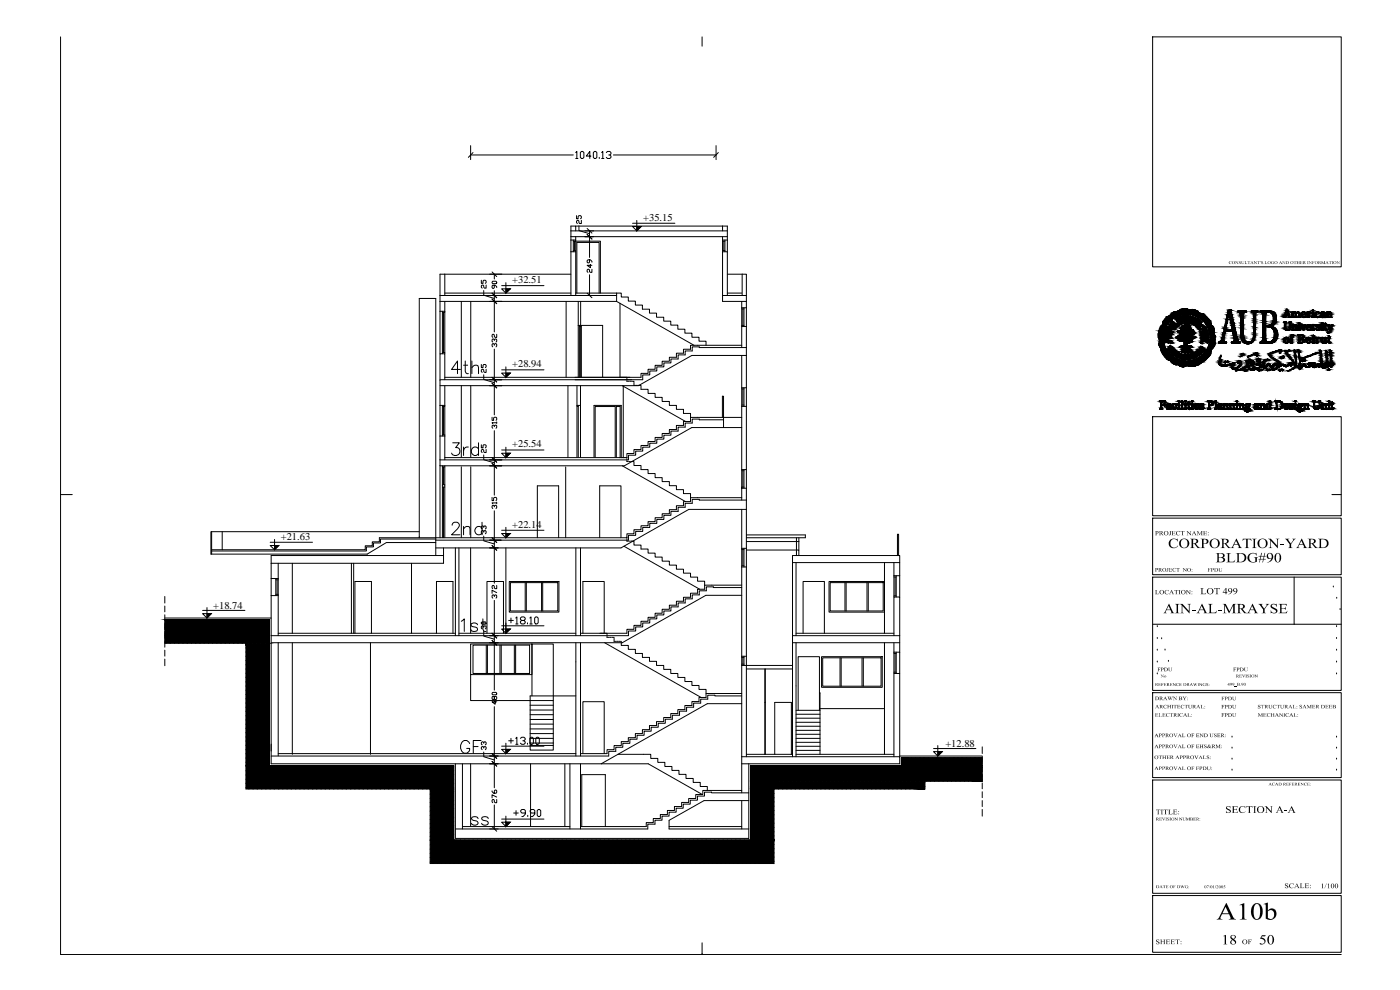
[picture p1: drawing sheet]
<svg xmlns="http://www.w3.org/2000/svg" width="420mm" height="297mm" viewBox="0 0 420 297" stroke-linecap="round" stroke-linejoin="round" font-family="sans-serif">
<defs><g id="words">
<g font-size="3.1">
<text x="193.1" y="66.2">+35.15</text>
<text x="153.7" y="84.9">+32.51</text>
<text x="153.7" y="110.2">+28.94</text>
<text x="153.7" y="134.1">+25.54</text>
<text x="153.7" y="158.5">+22.14</text>
<text x="84.3" y="162.1">+21.63</text>
<text x="64" y="182.6">+18.74</text>
<text x="283.7" y="224.3">+12.88</text>
</g>
</g></defs>
<!-- layer: 65-1F$0$A-WALL -->
<g fill="none" stroke="#000" stroke-width=".3">
<path d="M171.3 69.3h47M171.3 71h47M172.8 69.3v-1.5h-1.5v4.2h1.5v-1M216.8 69.3v-1.5h1.5v4.2h-1.5v-1M132.1 88.7h53M133.5 88.7v-6.4h-1.4v11.1h1.4v-3M171.3 88.7v-13.2h1.5v13.2M173.5 90.4v7.2h.8v-7.2M185.1 87.9v2.5h-53M216.8 88.7h7.2v-6.4h-1.3v6.4M216.8 88.7v-13.2h1.5v13.2M216.8 88.7v1.7h7.2"/>
<path d="M224 88.7v3.6h-1.4v-1.9M133.5 113.9v-7.8h-1.4v15.5h1.4v-5.9M173.2 115.7v5.9h1v-5.9M222.6 106.7v9.6h1.4v-9.6M222.6 104.3v-6.3h1.4v8.7M224 104.3h-14.1v-.2h-2.2v1.2h-2.1v1.2h-2.1v1.2h-2.1v1.2h-2.2v1.2h-2.1v1.2h-2.1v1.2h-2.1v1.4h-60.8M224 106.7h-16.4l-16 9h-59.5M133.5 137.9v-7.1h-1.4v9h55.3l20.2-11.5h9.5v-2.3h-7.2v-.3h-2.2v1.2h-2.1v1.3h-2.1v1.1h-2.1v1.3h-2.2v1.2h-2.1v1.2h-2.1v1.2h-2.1v1.2h-2.1v1.2h-2.2v1.4h-56.5M222.6 121.9h1.4v19h-1.4zM222.6 146.5h.1M222.6 146.5v3.5M222.6 146.5h1.4v3.5"/>
<path d="M224 150h-14.1v-.2h-2.2v1.2h-2.1v1.2h-2.1v1.2h-2.1v1.2h-2.2v1.2h-2.1v1.2h-2.1v1.3h-2.1v1.1h-2.1v1.2h-2.2v1.5h-57.8v4.6M224 150v14.5h-1.4v-11.7M224 152.8h-17.3l-20.3 11.6h-55.6M105.5 169v21M106.1 169v21M130.8 162.8h-14.8l-5.8 3.5h-46.9M133.1 166.7h-51.7v6.9h2.1v-4.6M133.1 164.4v4.6h-51.7M136.7 164.4v26.3M137.7 164.4v26.3M172.8 164.4v26.3M174.2 164.4v26.3"/>
<path d="M222.6 176.3h-8.5v-.2h-2.1v1.2h-2.1v1.2h-2.2v1.2h-2.1v1.2h-2.1v1.2h-2.1v1.2h-2.2v1.2h-2.1v1.2h-2.1v1.2h-2.1v1.2h-2.1v1.2h-2.2v1.4h-107.2M222.6 170.1h1.4v26.8h-1.4zM222.6 178.6h-10.7l-25.2 14.2h-105.3M224 160.5h17.7v.8h-17.7M237.8 168.8h32.2v-2.1h-32.2v26.1M238.9 168.8v21.9M239 166.7v-1.7h.7v1.7M239 161.3v1.2h.7v-1.2M268.3 168.8v3.9h1.7v-3.9M49.5 185.4h31.9M81.4 190.7v38.5h99l31.9-18.1h10.3M81.4 190.7v-12h2.1v12"/>
<path d="M83.5 192.8v34M172.8 192.8v34M174.2 192.8v34M224 199.7v27.3M237.8 192.8v34.2M237.8 199.7h-15.2v38.2M237.8 192.8h32.2M237.8 190.7h32.2M238.9 192.8v34.2M268.3 190.7v-11.6h1.7v11.6M270 190.7v5h-1.7v-2.9M222.6 208.8h-8.1v-.2h-2.1v1.2h-2.1v1.2h-2.1v1.2h-2.1v1.2h-2.2v1.2h-2.1v1.2h-2.1v1.2h-2.2v1.2h-2.1v1.2h-2.1v1.2h-2.1v1.2h-2.2v1.2h-2.1v1.2h-2.1v1.2h-2.1v1.4h-101.3"/>
<path d="M224 200.7h13.8M81.4 223.2v2.2M136.7 229.2v22.4h88v-22.4M138.8 229.2v19.5M159.1 222.9v2.2h6.9v-2.2M159.1 223.7h6.9M171 229.2v19.5M174.2 229.2v19.5M222.6 227h47.4v2.2h-47.4M224.7 237.9h-11.2v-.2h-2.1v1.2h-2.1v1.2h-2.1v1.2h-2.2v1.2h-2.1v1.2h-2.1v1.2h-2.1v1.2h-2.1v1.2h-2.2v1.4h-57.7M268.3 227v-24.9h1.7v24.9M222.6 240.2v8.5"/>
<path d="M224.7 240.2h-13.4l-10.5 5.9v2.6h23.9"/>
</g>
<!-- layer: PROJECTION -->
<g fill="none" stroke="#000" stroke-width=".3">
<path d="M172.8 72.4h7.4v15.5M133.5 82.3h37.8M138.4 90.4v22.8M141.3 90.4v22.8M169.9 90.4v22.8M173.1 87.9v-15.2h6.7v15.2M185.1 87.9h1.4v1.2h2.1v1.3h2.1v1.1h2.1v1.3h2.1v1.2h2.1v1.2h2.2v1.2h2.1v1.2h2.1v1.2h2.1v1.2h2.2v1.2h2.1v1.2h2.1v1.2M185.1 90.4l23.2 13.2M186.1 91v22.2M218.3 82.3h4.4M138.4 115.7v21.5M141.3 115.7v21.5"/>
<path d="M170.4 115.7v21.5M174.5 113.2v-15.6h6.4v15.6M186 113.2h.2M186.4 113.2h.3M186.7 115.7l19.1 10.8M186.9 113.2h.4M187 115.7v21.5M187.4 113.2h.4M187.9 113.2h.2v.3M188.1 113.6v.4M188.1 114.2l.2 .2M188.5 114.4h.3"/>
<path d="M189 114.4h.4M189.5 114.4h.4M190.1 114.4l.2 .3M190.3 114.8v.4M190.3 115.4v.2h.3M190.8 115.6h.4M191.4 115.6h1v1.2h2.1v1.2h2.1v1.2h2.1v1.3h2.2v1.1h2.1v1.2h2.1v1.3h2.1v1.1M186 137.3h.2M186.4 137.3h.3M186.7 139.8l19.1 10.7M186.9 137.3h.4M187.4 137.3h.4"/>
<path d="M187.9 137.3l.2 .2M188.1 137.7v.4M188.1 138.2v.3h.4M188.7 138.5h.3M189.2 138.5h1.1v1.2h2.1v1.2h2.1v1.2h2.1v1.2h2.1v1.2h2.2v1.2h2.1v1.2h2.1v1.2h2.1v1.2M63.5 159.5h62.3M66.7 159.5v5.4M138.4 140.1v21.2M141.3 140.1v21.2M169.8 140.1v21.2M49.5 179v1.9M87.7 169v21"/>
<path d="M123.5 169v21M125.8 161.3v-71.8h5v71.8M141.2 164.4v25.6M151.8 164.4v25.6M187.3 163.9l22.7 12.9M188.1 161.1v.3M188.1 161.6v.3M188.1 162.1v.3h.4M188.7 162.4h.3M189.2 162.4h1.1v1.1h2.1v1.2h2.1v1.3h2.1v1.1h2.1v1.3h2.2v1.2h2.1v1.2h2.1v1.2h2.1v1.2h2.2v1.2h2.1v1.2M265.4 168.8v21.2M49.5 181.8v1.8"/>
<path d="M49.5 184.5v1.7M49.5 187.1v1.8M49.5 189.8v1.7M49.5 192.4v1.8M49.5 195.1v1.8M49.5 197.8v1.9M87.7 192.8v33.5M106.5 190v-15.5h5v15.5M111.2 192.8v33.5M131 190v-15.5h4.9v15.5M146.1 190v-15.5h5v15.5M180.1 190h.1"/>
<path d="M180.4 190h.4M180.9 190h.4M181.5 192.8l28.9 16.5M181.5 190h.3M182 190l.2 .3M182.2 191l.1 .2M182.2 190.4v.4M182.6 191.2h.3M183.1 191.2h.3M183.6 191.2h.4M184.1 191.2l.2 .3M184.3 191.7v.3"/>
<path d="M184.3 192.2v.2h.2M184.7 192.4h.3M185.2 192.4h.4M185.7 192.4h.4M186.2 192.4l.3 .2M186.5 192.8v.8h2.1v1.2h2.1v1.3h2.1v1.1h2.1v1.2h2.1v1.3h2.2v1.1h2.1v1.3h2.1v1.2h2.1v1.2h2.2v1.2h2.1v1.2h2.1v1.2M241 190v-15.5h6.4v15.5M265.4 192.8v33.5M159.1 208.8v14.1M159.7 208.8v-15.6h6.3v29.7M166 208.8h6.8M238.9 219.1h7.2"/>
<path d="M238.9 217.9h7.2M238.9 216.7h7.2M238.9 215.5h7.2M238.9 214.3h7.2M238.9 213.1h7.2M239.5 213.1v-16.1h6.4v16.1M245.9 207.9h.2v18.4M246.1 212.6h19.3M141.2 229.2v18.8M159.2 229.2v18.8M169.5 229.2v18.8M174.9 226.1v-15.6h6.4v15.6"/>
<path d="M180.4 229.2h14.1l16.3 9.2M185.4 226.3h9.9v1.3h2.1v1.1h2.1v1.3h2.1v1.2h2.2v1.1h2.1v1.3h2.1v1.2h2.2v1.2h2.1v1.2M232.5 226.3v-15.6h5v15.6M238.9 225.1h7.2M238.9 223.9h7.2M238.9 222.7h7.2M238.9 221.5h7.2M238.9 220.3h7.2M294.8 224.1v2M294.8 227v1.7M294.8 229.6v1.8M294.8 232.3v1.7"/>
<path d="M294.8 234.9v1.8M294.8 237.5v1.8M174.6 248v-15.6h7.1v15.6M294.8 240.2v1.8M294.8 242.9v2"/>
</g>
<!-- layer: CARRELAGE -->
<g fill="none" stroke="#000" stroke-width=".3">
<path d="M133.5 87.9h37.8M172.8 87.9h12.3M218.3 87.9h4.3M222.6 103.6h-15.4v1.2h-2.1v1.2h-2.1v1.2h-2.1v1.2h-2.2v1.2h-2.1v1.2h-2.1v1.2h-2.1v1.2h-58.9M217.1 126v-.8h-9.9v1.3h-2.1v1.1h-2.1v1.3h-2.1v1.2h-2.2v1.1h-2.1v1.3h-2.1v1.2h-2.1v1.2h-2.1v1.2h-2.2v1.2h-54.6M222.6 149.3h-15.4v1.2h-2.1v1.2h-2.1v1.2h-2.1v1.2h-2.2v1.2h-2.1v1.2h-2.1v1.2h-2.1v1.2h-2.1v1.3h-2.2v1.1h-74.3v1.3h-2.1v1.2h-2.1v1.1h-46.1M130.8 161.7h-16.6v1.2h-2.1v1.2h-2.1v1.2h-46.5M130.8 161.3v.8M222.6 175.6h-11.1v1.2h-2.1v1.2h-2.2v1.2h-2.1v1.2h-2.1v1.2h-2.1v1.2h-2.2v1.2h-2.1v1.2h-2.1v1.2h-2.1v1.2h-2.1v1.2h-2.2v1.2h-13.9M83.5 190h53.2M137.7 190h35.1M238.9 190h29.4"/>
<path d="M159.1 218.7h6.9M159.1 217.3h6.9M159.1 215.9h6.9M159.1 214.4h6.9M159.1 213h6.9M159.1 211.6h6.9M159.1 210.2h6.9M159.1 208.8h6.9M222.6 208.1h-10.7v1.2h-2.1v1.2h-2.1v1.2h-2.2v1.2h-2.1v1.2h-2.1v1.2h-2.1v1.2h-2.2v1.2h-2.1v1.2h-2.1v1.2h-2.1v1.2h-2.1v1.2h-2.1v1.2h-2.2v1.2h-2.1v1.2h-8M83.5 226.1h89.3M159.1 222.9h6.9M159.1 221.5h6.9"/>
<path d="M159.1 220.1h6.9M222.6 237.2h-11.7v1.2h-2.1v1.2h-2.1v1.2h-2.1v1.2h-2.2v1.2h-2.1v1.2h-2.1v1.2h-2.1v1.2h-2.2v1.2h-19.7M224 226.3h13.8M238.9 226.3h29.4M270 226.8h24.8M138.8 248h32.2M200.8 248h21.8"/>
</g>
<!-- layer: 65-1F$0$A-GLAZ -->
<g fill="none" stroke="#000" stroke-width=".3">
<path d="M171.3 72v3.5M172.1 72.4h.7M172.1 72v3.5M172.1 75.2h.7M172.4 72.4v2.8M172.8 72v3.5M216.8 72.4h.8M216.8 75.2h.8M216.8 72v3.5M217.2 72.4v2.8M217.6 72v3.5M218.3 72v3.5"/>
<path d="M132.1 93.4v12.7M132.8 93.4v12.7M132.8 93.7h.7M133.1 93.7v12.1M133.5 93.4v12.7M173.5 97.6v15.6M173.9 97.6v15.6M173.9 98h.4M174.3 97.6v15.6M222.6 92.3v5.7M222.6 97.6h.7M222.6 92.7h.7"/>
<path d="M222.9 92.7v4.9M223.3 92.3v5.7M224 92.3v5.7M132.8 105.8h.7M138.2 110.8h-2.7l1.8-2.5v3.8M139.1 109.6h1.2M139.6 108.3v3.1l.2 .5 .8 .2M141.6 110.3l.9-.7 .9 .1 .2 2.4M141.6 108.3v3.8M222.6 116.3v5.6M222.6 116.7h.7M222.9 116.7v4.9"/>
<path d="M223.3 116.3v5.6M224 116.3v5.6M132.1 121.6v9.2M132.1 139.7v21.6M132.8 121.6v9.2M132.8 139.8v21.5M132.8 122h.7M132.8 130.5h.7M133.1 122v8.5M133.5 121.6v9.2M133.5 139.8v21.5M135.9 132.9h2l-1.1 1.4a1.26 1.26 0 0 1 1.1 1.7 1.26 1.26 0 0 1-2 .5l-.4-.6"/>
<path d="M139.1 134.1v2.6M140.6 134.1a1.16 1.16 0 0 0-1.5 1.1M143.6 134.7a1.2 1.2 0 0 0-1.8-.2 1.2 1.2 0 0 0 0 1.8 1.2 1.2 0 0 0 1.8-.2M143.6 132.9v3.8M173.2 121.6v15.6M173.2 122h.3M173.5 121.6v15.6M174.2 121.6v15.6M178.3 137.2v-15.6h8.2v15.6M178.6 137.2v-15.2h6v15.2M185 137.2v-15.2h1.1v15.2M216.8 125.2v-6.3h.3v6.3h5.5"/>
<path d="M217.1 128.3h5.5M222.6 121.6h.7M132.8 146.1h.7M132.8 145.4h.7M132.8 140.1h.7M133.1 140.1v5.3M133.1 146.1v15.2M135.7 157.6l.3-.7 1.1-.2a.94 .94 0 0 1 .6 1.4l-2.2 2.4h2.5M139.1 158.7l.9-.7 .9 .1 .2 2.4M139.1 158v2.5M144.7 158.5a1.21 1.21 0 0 0-1.8-.2 1.21 1.21 0 0 0 0 1.8 1.21 1.21 0 0 0 1.8-.2M144.7 156.7v3.8"/>
<path d="M222.6 146.1h.7M222.6 140.9v5.6M222.6 141.2h.7M222.9 141.2v4.9M223.3 140.9v5.6M224 140.9v5.6M63.3 166.3v-6.8h.2v6.8M81.4 173.6v5.1M82.8 174h.7M82.8 173.6v5.1M82.8 178.3h.7M83.2 174v4.3"/>
<path d="M83.5 173.6v5.1M125.8 161.3h.1M152.8 174.5h14.9v9.2h-14.9zM153.2 174.8h14.2v8.5h-14.2zM157.6 174.8v8.5M158 174.8v8.5M161.3 161.3v-15.5h6.4v15.5M162.5 174.8v8.5M162.9 174.8v8.5M180 161.3v-15.5h6.4v15.5M222.6 169.8h.7M222.6 164.9h.7"/>
<path d="M222.6 164.5v5.6M222.9 164.9v4.9M223.3 164.5v5.6M224 164.5v5.6M224 162.5h15v2.5h-15M239.7 162.5v2.5M248.8 174.5h16.6v9.2h-16.6zM249.1 174.8h16v8.5h-16zM253.6 174.8v8.5M253.9 174.8v8.5M260.2 174.8v8.5M260.6 174.8v8.5"/>
<path d="M268.3 172.7v6.4M268.3 173.1h.7M268.3 178.8h.7M268.6 173.1v5.7M269 172.7v6.4M269.3 166.7v-6.4h.4v6.4M270 172.7v6.4M49.5 185.9h31.4v43.8h55.3v22.3h89v-22.3h45.3v-2.4h24.3M50.5 185.9l-1 1.1M51.8 185.9l-2.3 2.4M53.1 185.9l-3.6 3.6M54.3 185.9l-4.8 4.9"/>
<path d="M55.6 185.9l-6.1 6.2M56.9 185.9l-7.1 7.1M58.1 185.9l-7 7.1M59.4 185.9l-7.1 7.1M60.7 185.9l-7.1 7.1M61.9 185.9l-7 7.1M63.2 185.9l-7.1 7.1M64.5 185.9l-7.1 7.1M65.8 185.9l-7.1 7.1M67 185.9l-7 7.1M68.3 185.9l-7.1 7.1M69.6 185.9l-7.1 7.1"/>
<path d="M70.8 185.9l-7 7.1M72.1 185.9l-7.1 7.1M73.4 185.9l-7.1 7.1M74.6 185.9l-7 7.1M76 185.9l-7.2 7.1M77.2 185.9l-7.1 7.1M78.5 185.9l-7.1 7.1M79.8 185.9l-7.1 7.1M80.9 186.1l-7.1 7M80.9 187.3l-7.1 7.1M80.9 188.6l-7.1 7.1M80.9 189.9l-7.1 7"/>
<path d="M80.9 191.1l-7.1 7.1M80.9 192.4l-7.1 7.1M80.9 193.7l-7.1 7.1M80.9 195l-7.1 7M80.9 196.2l-7.1 7.1M80.9 197.5l-7.1 7.1M80.9 198.8l-7.1 7.1M138.4 186.4l.9-.7v3.8M141.2 193.2h18.5v9.2h-18.5zM142 193.6h16.9v8.5h-16.9zM143.3 187.5a1.14 1.14 0 0 0-2 0l.2 .3 1.6 .6 .2 .5a1.14 1.14 0 0 1-2 0M144.4 186.9h1.2"/>
<path d="M144.9 185.7v3l.2 .6 .8 .2M145.9 193.6v8.5M146.3 193.6v8.5M150 193.6v8.5M150.4 193.6v8.5M154.4 193.6v8.5M154.7 193.6v8.5M174.9 190v-15.5h6.4v15.5M222.6 196.9v2.8M222.6 199.3h.7M222.6 197.2h.7M222.9 197.2v2.1"/>
<path d="M223.3 196.9v2.8M224 196.9v2.8M246.6 197h18.2v9.2h-18.2zM246.9 197.4h17.5v8.5h-17.5zM252.1 197.4v8.5M252.4 197.4v8.5M258.7 197.4v8.5M259.1 197.4v8.5M268.3 195.7v6.4M268.3 196.1h.7M268.6 196.1v5.6M269 195.7v6.4"/>
<path d="M270 195.7v6.4M80.9 200l-7.1 7.2M80.9 201.3l-7.1 7.1M80.9 202.6l-7.1 7.1M80.9 203.8l-7.1 7.2M80.9 205.1l-7.1 7.1M80.9 206.4l-7.1 7.1M80.9 207.7l-7.1 7.1M80.9 209l-7.1 7M80.9 210.2l-7.1 7.1M80.9 211.5l-7.1 7.1M80.9 212.8l-7.1 7.1"/>
<path d="M80.9 214.1l-7.1 7M80.9 215.3l-7.1 7.1M80.9 216.6l-7.1 7.1M80.9 217.9l-7.1 7M80.9 219.1l-7.1 7.1M141.2 202.4v7.8h17.9M229.5 200.7v25.6M229.5 210.7h.2M229.7 200.7v25.6M268.3 201.7h.7M80.9 220.4l-7.1 7.1M80.9 221.7l-7.1 7"/>
<path d="M80.9 222.9l-7.1 7.1M80.9 224.2l-7.1 7.1M80.9 225.5l-7.1 7.1M80.9 226.8l-7.1 7M80.9 228l-7.1 7.1M80.9 229.3l-7.1 7.1M81.8 229.7l-7.1 7M83 229.7l-7 7M84.3 229.7l-7.1 7M85.6 229.7l-7.1 7M86.9 229.7l-7.1 7M88.2 229.7l-7.2 7"/>
<path d="M89.4 229.7l-7.1 7M90.7 229.7l-7.1 7M92 229.7l-7.1 7M93.2 229.7l-7.1 7M94.5 229.7l-7.1 7M95.8 229.7l-7.1 7M97 229.7l-7 7M98.3 229.7l-7.1 7M99.6 229.7l-7.1 7M100.9 229.7l-7.1 7M102.1 229.7l-7 7M103.4 229.7l-7.1 7"/>
<path d="M104.7 229.7l-7.1 7M105.9 229.7l-7 7M107.2 229.7l-7.1 7M108.5 229.7l-7.1 7M109.7 229.7l-7 7M111 229.7l-7.1 7M112.3 229.7l-7.1 7M113.6 229.7l-7.1 7M114.8 229.7l-7 7M116.1 229.7l-7.1 7M117.4 229.7l-7.1 7M118.6 229.7l-7 7"/>
<path d="M119.9 229.7l-7.1 7M121.2 229.7l-7.1 7M122.4 229.7l-7 7M123.7 229.7l-7.1 7M125 229.7l-7.1 7M126.3 229.7l-7.1 7M127.6 229.7l-7.1 7M128.8 229.7l-7.1 7M130.1 229.7l-7.1 7M131.4 229.7l-7.1 7M132.6 229.7l-7 7M133.9 229.7l-7.1 7"/>
<path d="M135.2 229.7l-7.1 7M136.2 230l-7.1 7M136.2 231.2l-7.1 7.1M136.2 232.5l-7.1 7.1M136.2 233.8l-7.1 7M136.2 235l-7.1 7.1M136.2 236.3l-7.1 7.1M136.2 237.6l-7.1 7.1M136.2 238.9l-7.1 7M140.9 223.1a1.39 1.39 0 0 0-1.5-.9 1.39 1.39 0 0 0-1.2 1.4 1.65 1.65 0 0 0 .4 1.8 1.65 1.65 0 0 0 1.8 .4l.4-.4 .1-.8h-.8M142 224h1.5M144.4 222.2h-2.4v3.8"/>
<path d="M225.4 229.7l-.2 .2M226.7 229.7l-1.5 1.5M228 229.7l-2.8 2.7M229.2 229.7l-4 4M230.5 229.7l-5.3 5.3M231.8 229.7l-6.6 6.5M232.3 236.8l-7.1 7.1M232.3 238.1l-7.1 7.1M232.3 239.3l-7.1 7.1M233.1 229.7l-7.9 7.8M234.3 229.7l-9.1 9.1M235.6 229.7l-10.4 10.3"/>
<path d="M236.9 229.7l-11.7 11.6M238.2 229.7l-13 12.9M239.5 229.7l-7.2 7M240.7 229.7l-7.1 7M242 229.7l-7.1 7M243.3 229.7l-7.2 7M244.5 229.7l-7.1 7M245.8 229.7l-7.1 7M247.1 229.7l-7.1 7M248.3 229.7l-7 7M249.6 229.7l-7.1 7M250.9 229.7l-7.1 7"/>
<path d="M252.2 229.7l-7.1 7M253.4 229.7l-7 7M254.7 229.7l-7.1 7M256 229.7l-7.1 7M257.2 229.7l-7 7M258.5 229.7l-7.1 7M259.8 229.7l-7.1 7M261 229.7l-7 7M262.3 229.7l-7.1 7M263.6 229.7l-7.1 7M264.9 229.7l-7.1 7M266.1 229.7l-7 7"/>
<path d="M267.4 229.7l-7.1 7M268.7 229.7l-7.1 7M269.9 229.7l-7 7M271 227.3l-.5 .5M272.3 227.3l-1.8 1.8M273.6 227.3l-9.5 9.4M274.8 227.3l-9.4 9.4M276.1 227.3l-9.4 9.4M277.4 227.3l-9.5 9.4M277.6 234.7l-2 2M277.6 236l-.8 .7M278.7 227.3l-9.5 9.4"/>
<path d="M279.9 227.3l-9.4 9.4M281.2 227.3l-9.4 9.4M282.5 227.3l-9.5 9.4M283.7 227.3l-9.4 9.4M285 227.3l-7.1 7.1M286.3 227.3l-7.1 7.1M287.5 227.3l-7 7.1M288.8 227.3l-7.1 7.1M290.1 227.3l-7.1 7.1M291.4 227.3l-7.1 7.1M292.6 227.3l-7 7.1M293.9 227.3l-7.1 7.1"/>
<path d="M294.8 227.7l-6.7 6.7M294.8 229l-5.4 5.4M294.8 230.3l-4.2 4.1M294.8 231.5l-2.9 2.9M294.8 232.8l-1.6 1.6M294.8 234.1l-.4 .3M136.2 240.1l-7.1 7.1M136.2 241.4l-7.1 7.1M136.2 242.7l-7.1 7M136.2 243.9l-7.1 7.1M136.2 245.2l-7.1 7.1M136.2 246.5l-7.1 7"/>
<path d="M136.2 247.7l-7.1 7.1M136.2 249l-7.1 7.1M136.2 250.3l-7.1 7.1M136.2 251.6l-7.1 7.1M137 252l-7.1 7.1M138.2 252l-7 7.1M139.5 252l-7.1 7.1M140.8 252l-7.1 7.1M142 252l-7 7.1M143.3 252l-7.1 7.1M143.5 245.6a1.14 1.14 0 0 0-2 0l.5 .5 1.3 .4 .2 .5a1.14 1.14 0 0 1-2 0M144.6 252l-7.1 7.1"/>
<path d="M145.9 252l-7.1 7.1M146.5 245.6a1.14 1.14 0 0 0-2 0l.6 .5 1.3 .4 .1 .5a1.14 1.14 0 0 1-2 0M147.1 252l-7 7.1M148.4 252l-7.1 7.1M149.7 252l-7.1 7.1M150.9 252l-7 7.1M152.2 252l-7.1 7.1M153.5 252l-7.1 7.1M154.7 252l-7 7.1M156.1 252l-7.2 7.1M157.3 252l-7.1 7.1M158.6 252l-7.1 7.1"/>
<path d="M159.9 252l-7.1 7.1M161.1 252l-7.1 7.1M162.4 252l-7.1 7.1M163.7 252l-7.1 7.1M164.9 252l-7 7.1M166.2 252l-7.1 7.1M167.5 252l-7.1 7.1M168.8 252l-7.1 7.1M170 252l-7 7.1M171.3 252l-7.1 7.1M172.6 252l-7.1 7.1M173.8 252l-7 7.1"/>
<path d="M175.1 252l-7.1 7.1M176.4 252l-7.1 7.1M177.6 252l-7 7.1M178.9 252l-7.1 7.1M180.2 252l-7.1 7.1M181.5 252l-7.1 7.1M182.7 252l-7 7.1M184 252l-7.1 7.1M185.3 252l-7.1 7.1M186.5 252l-7 7.1M187.8 252l-7.1 7.1M189.1 252l-7.1 7.1"/>
<path d="M190.3 252l-7 7.1M191.6 252l-7.1 7.1M192.9 252l-7.1 7.1M194.2 252l-7.1 7.1M195.5 252l-7.1 7.1M196.7 252l-7.1 7.1M198 252l-7.1 7.1M199.3 252l-7.1 7.1M200.5 252l-7.1 7.1M201.8 252l-7.1 7.1M203.1 252l-7.1 7.1M204.4 252l-7.1 7.1"/>
<path d="M205.6 252l-7 7.1M206.9 252l-7.1 7.1M208.2 252l-7.1 7.1M209.4 252l-7 7.1M210.7 252l-7.1 7.1M212 252l-7.1 7.1M213.2 252l-7 7.1M214.5 252l-7.1 7.1M215.8 252l-7.1 7.1M217.1 252l-7.1 7.1M218.3 252l-7 7.1M219.6 252l-7.1 7.1"/>
<path d="M220.9 252l-7.1 7.1M222.1 252l-7 7.1M223.4 252l-7.1 7.1M224.7 252l-7.1 7.1M232.3 240.6l-7.1 7.1M232.3 241.9l-7.1 7.1M232.3 243.1l-7.1 7.1M232.3 244.4l-7.1 7.1M232.3 245.7l-13.4 13.4M232.3 247l-12.2 12.1M232.3 248.3l-10.9 10.8M232.3 249.5l-9.6 9.6"/>
<path d="M232.3 250.8l-8.3 8.3M232.3 252.1l-7.1 7M232.3 253.3l-5.8 5.8M232.3 254.6l-4.5 4.5M232.3 255.9l-3.3 3.2M232.3 257.1l-2 2M232.3 258.4l-.7 .7"/>
</g>
<!-- layer: 65-1F$0$A-WALL-CONC -->
<path d="M172.8 67.8h44" fill="none" stroke="#000" stroke-width=".3"/>
<!-- layer: quotation -->
<g fill="none" stroke="#000" stroke-width=".3">
<path d="M141.2 43.7v4.2M141.2 46.5h30.9M172.8 45.8l.3-.4v2.2M172.8 47.6h.7M174.2 45.8l.3-.4h.4l.3 .4v1.4l-.3 .4h-.4l-.3-.4zM177.3 46.8h-1.3l1-1.4v2.2M178.1 45.8l.3-.4h.4l.3 .4v1.4l-.3 .4h-.4l-.3-.4zM179.8 47.2v.4M180.6 45.8l.3-.4v2.2M180.6 47.6h.6M182 45.8l.3-.4h.7l.4 .4v.4l-.4 .3h-.3M183 46.5l.4 .3v.4l-.4 .4h-.7l-.3-.4"/>
<path d="M184.1 46.5h30.8M214.9 43.7v4.2M173 64.7v.9h.5v-.6l.3-.3h.4l.3 .3v.4l-.3 .2M173.8 67.7v1.5l3.1 .9M174.5 66.1v1h-.5l-.2-.7-.5-.3-.3 .3v.4l.3 .3M175.5 71h2.6M175.5 69.3h2.7M176.9 77.9v.8l-.2 .2-.5-.2v-.5l.3-.3h.7l.4 .8M176.9 69.3v7.9M177.2 79.3v1l-1-.7h1.4M144.5 84.1v.9h.5v-.7l.2-.2h.4l.3 .2v.5l-.3 .2M145.2 87.2v1.4l3.2 .9"/>
<path d="M145.9 85.5v1h-.5l-.4-1-.5 .2v.5l.2 .3M147 90.4h3.6M147 88.7h3.6M147 82.3h3.6M147.9 84.4h1l.2 .5-.2 .2h-1l-.2-.2zM148.4 85.6v.7l-.5 .2-.2-.2 .2-.7h.7l.5 .7M148.4 82.3v1.4M148.4 87.2v12.4M175.5 88.7h3.7M176.9 82.4v6.3M177.6 80.8v.9l-.7-.2-.2-.7-.5 .2v.5l.3 .2M144.5 109.4v.9h.5v-.7l.2-.2h.4l.3 .2v.5l-.3 .2"/>
<path d="M145.2 112.5v1.3l3.2 1M145.9 110.8v.9h-.5l-.4-.9-.5 .2v.5l.2 .2M147 115.7h3.6M147 113.9h3.6M148.4 103.6l-.3-.5h-.2l-.2 .2 .2 .8M148.4 103.3l.2-.2 .5 .2-.2 .8M148.4 102.2l-.3-.5h-.2l-.2 .3 .2 .6M148.4 102l.2-.3 .5 .3-.2 .6M148.4 104.7v19.8M149.1 100.3v.9h-.5l-.2-.2-.3-.7-.4 .2 .2 .7M144.5 133.4v1h.5v-.7l.2-.3 .7 .3v.4l-.3 .3M145.2 136.5v1.4l3.2 1"/>
<path d="M145.9 134.8v1l-.7-.2-.2-.8-.5 .3v.5l.2 .2M147 139.8h3.6M147 138h3.6M147.7 125.2v.9h.4v-.7l.3-.2 .7 .2-.2 .7M148.4 128l-.3-.4h-.2l-.2 .2 .2 .7M148.4 127.8l.2-.2 .5 .2-.2 .7M148.4 129.2v19.4M149.1 126.8h-1.4l.2 .3M149.1 126.6v.5M145.2 159.7l-.2-.5h-.3l-.2 .2v.5l.2 .3M145.2 159.4l.2-.2 .5 .2v.5l-.3 .3M145.2 158.3l-.2-.5h-.3l-.2 .2v.5l.2 .2"/>
<path d="M145.2 158l.2-.2 .5 .2v.5l-.3 .2M147.7 149.2v1h.4v-.7l.3-.3h.5l.2 .3-.2 .7M148.4 152.1l-.3-.5h-.2l-.2 .3 .2 .7M148.4 151.9l.2-.3 .5 .3-.2 .7M148.4 153.3v21.7M149.1 150.9h-1.4l.2 .2M149.1 150.7v.4M145.2 160.8v1.5l3.2 .9M147 162.1h3.4M147 164.4h2.5M148.4 179l-.3-.5h-.2l-.2 .2 .2 .8M148.4 178.7l.2-.2 .5 .2-.2 .8"/>
<path d="M149.1 177.8l-1.4-.7v.9M149.1 175.7v.9h-.5l-.2-.2v-.5l-.5-.2-.2 .2 .2 .7M144.5 186.8l.2-.2h.9l.3 .4-.3 .3h-.9zM145.2 189.4v1.5l3.2 .9M145.2 188.2l-.2-.4-.5 .2v.5l.2 .2M145.2 188l.2-.2 .5 .2v.5l-.3 .2M147 190.7h2.5M147 192.8h2.5M148.4 180.1v27M147.9 207.7h1l.2 .6-.2 .2h-1l-.2-.2zM148.4 209.2l.2-.3 .5 .3v.4l-.5 .3-.2-.3v-.4l-.5-.3-.2 .7 .2 .3 .5-.3M148.4 212v24.4"/>
<path d="M148.6 210.4v.9l-.9-.7h1.4M145.2 225.7v1.3l3.2 1M145.2 224.5l-.2-.5-.5 .2v.5l.2 .2M145.2 224.2l.2-.2 .5 .2v.5l-.3 .2M145.2 223l-.2-.4h-.3l-.2 .2v.5l.2 .2M145.2 222.8l.2-.2 .5 .2v.5l-.3 .2M147 226.8h2.5M147 229.2h2.5M147.7 237.3l.4 .7h.8l.2-.2-.2-.8-.5 .3v.7M149.1 239.9v.9h-.5l-.2-.2v-.5l-.5-.2-.2 .2 .2 .7M149.1 239.2l-1.4-.7v.9M147 248.7h2.5"/>
<path d="M148.4 241.5v7.2"/>
</g>
<!-- layer: 0 -->
<g fill="none" stroke="#000" stroke-width=".3">
<path d="M142 45.8l-1.4 1.4M215.6 45.8l-1.4 1.4M176.2 70.3l1.4 1.4M176.2 68.6l1.4 1.3M147.7 89.7l1.4 1.4M147.7 87.9l1.4 1.4M147.7 81.6l1.4 1.4M176.2 87.9l1.4 1.4M147.7 115l1.4 1.4M147.7 113.2l1.4 1.4M147.7 139l1.4 1.5M147.7 137.3l1.4 1.4"/>
<path d="M147.7 161.3l1.4 1.5M147.7 163.7l1.4 1.4M147.7 190l1.4 1.4M147.7 192.2l1.4 1.4M147.7 226.1l1.4 1.5M147.7 228.4l1.4 1.5M147.7 248l1.4 1.4"/>
</g>
<!-- layer: FRAME 050 -->
<g fill="none" stroke="#000" stroke-width=".3">
<path d="M210.7 11.1v2.8M18.2 148.4h3.5M399.7 148.4h2.8M400.1 176.1h.1M401.2 179.5h.1M347.3 188h.1M347.3 191.6h.1M347.3 195.1h.1M347.3 198.6h.1M348.6 191.7h.1M349.6 195h.1M350.7 198.4h.1"/>
<path d="M401.1 188h.1M401.1 191.6h.1M401.1 195.1h.1M401.1 198.6h.1M402.2 182.9h.1M347.3 202.2h.1M401.1 202.2h.1M369.8 221.2h.1M369.8 231.1h.1M369.8 227.8h.1M369.8 224.5h.1M401.1 221.2h.1"/>
<path d="M401.1 231.1h.1M401.1 227.8h.1M401.1 224.5h.1M210.7 286.4h.1M210.7 282.9v3.5"/>
</g>
<g fill="#000">
<path d="M368.9 78.5l.7-.1v.2l-.2-.2-.5 .2 .2 .5h.5h-.7zM370.7 78.4h.2l.6 .6-.1-.6h.3l-.2 .8-.6-.7 .1 .7h-.3l.2-.7zM371.8 78.5l.5-.1v.2l-.4-.1 .5 .4-.1 .3h-.5v-.3l.2 .3 .3-.1zM372.5 78.4h.4l-.1 .6 .1 .2 .4-.2-.1-.6h.3l-.2 .7h-.6zM373.5 78.4h.4l-.1 .7 .5-.1-.1 .2h-.7l.2-.1zM374.4 78.4h.8v.2l-.3-.2 .1 .8h-.4l.1-.8-.3 .2zM376.2 78.4h.3l.6 .6-.2-.6h.3l-.1 .8-.6-.7 .1 .7h-.3l.1-.7zM377.3 78.4h.8v.2l-.3-.2 .1 .8h-.4l.1-.8-.3 .2zM378.2 78.4h.1v.3zM378.5 78.5l.5-.1v.2l-.1-.2-.3 .2 .5 .3v.2l-.6 .1v-.3l.2 .3 .3-.1zM379.5 78.4h.5l-.2 .7 .5-.1v.2h-.8l.2-.1zM381.5 78.5l.8-.1v.2l-.5-.2-.2 .3 .3 .5 .3-.1-.2-.3h.4l-.1 .4-.7-.1z"/>
<path d="M384.8 78.4h.2l.6 .6-.1-.6h.3l-.1 .8-.7-.7 .2 .7h-.3l.1-.7zM388.3 78.4h.8v.2l-.4-.2 .1 .8h-.3l.1-.8-.3 .2zM389.1 78.4h.4l-.1 .4h.4l-.1-.4h.4v.8h-.4l.1-.4h-.4l.1 .4h-.4zM390.1 78.4h.7l.1 .1-.5-.1v.4l.4-.2v.3l-.4-.1v.3l.5-.1-.1 .2h-.7l.2-.1zM392.3 78.4h.4v.8h-.4zM392.7 78.4h.3l.5 .6-.1-.6h.3l-.1 .8-.6-.7 .1 .7h-.3l.1-.7zM393.8 78.4h.7v.1l-.4-.1v.4l.2-.2v.3l-.2-.1 .1 .4h-.4l.1-.1zM396.5 78.4h.3l.3 .6 .3-.6h.3v.8h-.4l.1-.7-.3 .7-.4-.7 .1 .7h-.3zM398.8 78.4h.8v.2l-.3-.2 .1 .8h-.4l.1-.8-.3 .2zM399.7 78.4h.4v.8h-.4zM401.1 78.4h.2l.6 .6-.1-.6h.3l-.1 .8-.7-.7 .2 .7h-.3l.1-.7zM351 159.4h.6h-.3v1l-.2 .2-.3-.1v-.1l.3 .1v-1.1z"/>
<path d="M351.6 159.4h1.1v.2l-.7-.2v.5l.6-.2v.5l-.6-.2v.5h.4l.4-.2-.1 .3h-1.1l.2-.1v-1.1zM353 159.7l.5-.4h.6v.4l-.3-.3h-.4l-.2 .8 .3 .3 .7-.2-.4 .3-.6-.1-.3-.5zM354.3 159.4h1.2v.3l-.5-.3v1.1l.2 .1h-.6l.2-.1v-1.1l-.5 .3zM356 159.4h.4l.9 .9v-.8l-.2-.1h.5h-.2v1.2l-1-1v.9l.2 .1h-.5l.2-.1v-1zM361.1 159.4h1l.1 .2-.7-.2v.5l.5-.2v.5l-.5-.2v.5h.4l.4-.2-.2 .3h-1l.1-.1v-1.1zM346.6 177.1h.7h-.2v1.1h.5l.3-.3-.2 .4h-1.1l.3-.1v-1.1zM350.2 170.4h.5l-.3 1.1-.3-.1h.3v-.9zM349.6 177.3l.5-.3h.6v.4l-.3-.3-.5 .1-.2 .6 .4 .4 .6-.1-.3 .2-.7-.1-.2-.3zM350.8 170.4h.9v.3l-.6-.2v.4l.5-.1v.3l-.5-.1v.4l.7-.2-.1 .3h-.9l.2-.1zM352 170.6l.9-.2v.4l-.2-.3h-.4l-.2 .6 .4 .4 .4-.2-.3 .2-.6-.1zM351 162.2l1-.6 1 .2 .4-.2 .1 .9-.5-.6-.8-.2-.7 .4-.2 .7v.9l.4 .4 .9 .2 .9-.6-.1 .3-.8 .5-1.3-.2-.6-.9zM352.4 177.1h1.2v.2l-.5-.2v1.1l.2 .1h-.6l.2-.1v-1.1l-.5 .2z"/>
<path d="M353.1 170.4h.9v.3l-.4-.2v.9l.2 .1h-.5l.2-.1v-.9l-.5 .2zM353.7 177.1h.6h-.2v1.1l.2 .1h-.6l.2-.1v-1.1zM354.9 170.4h.3l.8 .8v-.7l-.2-.1h.4l-.2 .1v1l-.8-.8 .2 .8h-.4l.1-.1v-.8zM355.9 177.1h.3l.9 .9v-.9h-.2h.5l-.2 .1v1.1l-1-1v.9l.2 .1h-.4l.1-.1v-1zM359.2 159.4h.4l.5 .9 .5-.9h.4h-.2v1.1l.2 .1h-.6l.2-.1v-1l-.6 1.1-.5-1.1v1l.2 .1h-.5l.2-.1v-1zM360.3 176.5h.9l-.3 .1v1.5l.7 .1 .4-.4-.2 .5h-1.5l.3-.1v-1.6zM362.4 170.5h.9v.2l-.5-.2v.5l.3-.2v.4l-.3-.2 .1 .5h-.5l.2-.1v-.9zM364.4 176.5h1.7v.4l-.3-.3h-.4v1.5l.2 .2h-.8l.3-.3v-1.4h-.5l-.2 .3zM365.6 170.5h.6h-.2l.2 1 .4-.2 .1-.7-.2-.1h.4l-.2 .8-.7 .2zM368 166h1.5l-.6 .3v2.2h1.3l.5-.5-.3 .7h-2.4l.5-.2v-2.3zM373 161.6h2.5l.1 .7-.4-.4-.7-.1v2.4l.4 .2h-1.3l.4-.2v-2.4l-.7 .1-.4 .4zM374.7 166.5l.7-.5h1.6l.1-.1 .1 .9-.8-.8-1 .2-.4 .5-.1 .9 .5 .9 1 .1 .3-.1v-1.1l-.4-.2h1.2l-.3 .2v1.1l-1.3 .3-1-.3-.5-.9z"/>
<path d="M375.8 161.6h1.3l-.4 .3v2.3l.4 .2h-1.3l.4-.3v-2.1zM380.5 161.6h.9l1.9 2.1v-1.8l-.4-.3h1l-.4 .3v2.6l-2.1-2.3v1.9l.4 .3h-1.1l.5-.4v-2zM384.2 163.3h1.2v.3h-1.2zM385.6 161.6l1.3 .1a.26 .26 0 0 0-.3 .2 .26 .26 0 0 0 .1 .3l.7 .9 .6-.9a.27 .27 0 0 0 .1-.3 .27 .27 0 0 0-.3-.2l1.1-.1-.5 .4-.9 1.3v.9l.4 .2h-1.3l.4-.2v-.9zM352.7 181.2h1.3l-.5 .3v2a.33 .33 0 0 0 .1 .4 .33 .33 0 0 0 .4 0l-1.3 .1 .4-.4v-2zM354 181.2h.9l1.9 2.1v-1.8l-.5-.3h1.1l-.4 .2v2.6l-2.1-2.2v1.9l.4 .3h-1.1l.4-.3v-2.1zM357.7 182.9h1.2v.3h-1.2zM362.6 181.2h1.4l-.6 .3v2.2l1.3 .1 .5-.6-.2 .8h-2.4l.4-.4v-1.9zM365.5 182.9h1.2v.3h-1.2zM367 181.2h.8l1.2 2.2 1.1-2.2h.9l-.4 .3v2.2l.4 .3h-1.3l.4-.3v-2l-1.2 2.3-1.3-2.3v2l.5 .3h-1.1l.4-.3v-2.2zM377.7 181.2h1.3l-.4 .3 .8 1.1 .6-.8a.32 .32 0 0 0 .2-.4 .32 .32 0 0 0-.3-.2h1l-.5 .3-.9 1.3v.9l.5 .3h-1.4l.5-.3v-.8zM381.4 181.5l.6-.3 .9 .1 .3-.1v.9l-.5-.7-.7-.1-.3 .3 .1 .4 1.5 .9 .1 .5-.3 .5-1.7 .1v-.9l.2 .6 .5 .2h.5l.4-.3-.3-.6-1.3-.7z"/>
<path d="M383.7 181.2h2.4l.1 .6-.5-.4h-1.1v1.1l1-.1 .3-.4v1l-.3-.4h-1v1.1l1.2 .1 .6-.5-.3 .7h-2.4l.5-.3v-2.1zM346.6 214h.9l.1 .2-.6-.1v.4l.4-.2v.4l-.4-.2v.4l.7-.1-.2 .2h-.9h.2v-.9zM347.4 200.3h.8v.3l-.5-.2v.4l.4-.1v.3l-.4-.1 .2 .5h-.5l.1-.1v-.9zM347.6 205h.7v.2l-.4-.2v.3h.3v.2l-.3-.1v.4l.5-.2-.1 .2h-.7zM348.3 202.4h.2l.6 .6-.1-.6h.3l-.1 .9-.7-.7 .2 .7h-.3l.1-.8zM347.7 214h.5l-.2 .2v.7l.4 .1 .3-.3-.1 .3h-.9l.2-.1zM348.5 205h.7v.2l-.4-.2v.3l.3-.1v.3l-.3-.1 .1 .4h-.4zM348.8 214h.9v.2l-.6-.1v.4l.5-.2v.4l-.5-.2v.4l.7-.1-.1 .2h-.9h.2v-.9zM349.3 205h.7v.2l-.5-.2v.3l.4-.1v.3l-.4-.1v.4l.6-.2-.1 .2h-.7zM349.2 211.7l1-.2v.4l-.3-.3h-.3l-.3 .3 .2 .5h.7l-.9 .1-.2-.4zM350.3 211.5h.5l-.2 .5h.6l-.2-.5h.5l-.2 .1v.9h.2h-.5l.2-.4h-.6l.2 .4h-.5h.1v-.9zM350 214.2l.9-.2v.3l-.3-.3-.4 .1-.1 .6 .3 .3 .6-.2-.4 .3-.5-.2z"/>
<path d="M351.1 205h.7v.2l-.5-.2v.3l.4-.1v.3l-.4-.1v.4l.5-.2v.2h-.7zM350.6 200.3h.5l-.2 .1 .2 1 .5-.2-.2-.9h.4l-.2 1-.7 .1zM351.9 205h.2l.6 .6-.1-.6h.3l-.1 .8-.7-.6 .2 .6h-.4l.2-.7zM350.4 209h.4l.2 .8 .1-.6-.2-.2h.5l-.1 .2 .2 .6 .3-.6-.2-.2 .4 .1-.5 1-.3-.7-.3 .7zM352 209h.3l.7 .8-.1-.8h.3l-.1 1.1-.8-.9 .1 .9h-.3l.1-1zM351.1 214h1v.2l-.5-.1v.8l.2 .1h-.5h.2v-.9l-.4 .1zM351.6 211.5h.5v1h-.5l.2-.1v-.8zM352.2 211.5h1v.3l-.5-.2v.8l.2 .1h-.5h.2v-.9l-.4 .2zM353.2 211.5h.9v.2l-.5-.1v.4l.4-.2v.4l-.4-.2v.5l.6-.2-.1 .2h-.9l.2-.1v-.8zM353 205.2l.8-.3v.3l-.4-.2-.3 .5 .2 .3 .5-.1-.7 .1zM353.3 214h.5l-.1 .1v.9h.1h-.5l.2-.1v-.8zM353.9 205h.7v.2l-.4-.2v.3h.3v.2l-.3-.1v.4l.5-.2-.1 .2h-.7z"/>
<path d="M354 214.2l.3-.2h.6v.3l-.3-.3-.3 .1-.2 .6 .3 .3 .6-.2-.4 .3-.5-.2zM354.4 211.8l.3-.3h.6l.1 .4-.3-.3h-.4l-.1 .7 .2 .2 .6-.2-.3 .3-.5-.1zM354.9 209h.5l-.1 .2 .3 .4 .3-.5-.2-.1h.5l-.6 .6 .2 .5h-.5l.1-.5zM355.5 211.5h1v.3l-.4-.2v.9h.1h-.5h.2v-.9l-.4 .2zM356.3 214h.6l-.2 .1v.8l.4 .1 .2-.3v.3h-1h.2v-.9zM356.5 211.5h.6l-.2 .1 .1 .9 .5-.1-.1-.9h.4l-.2 .9-.7 .1zM358.1 205h.3l.1 .6 .2-.4-.2-.2h.4l.1 .6 .1-.6h.3l-.4 .8-.3-.5-.2 .5zM359.4 205h.4v.8h-.4zM359.8 205h.3l.6 .6-.2-.6h.4l-.2 .8-.6-.6 .1 .6h-.3l.1-.7zM360.3 211.5h.5l-.2 .1v.8l.5 .1 .2-.2-.1 .2h-.9h.1v-.9zM360.9 205.2l.9-.3v.3l-.5-.2-.2 .3 .3 .5h.2l-.1-.4h.4l-.1 .4-.8-.1zM362 205.1l.6-.2v.3l-.3-.2-.2 .1 .5 .4v.3h-.6v-.3l.3 .3 .2-.2z"/>
<path d="M366.6 214h.8v.3l-.5-.2v.4l.4-.2v.4l-.4-.1 .1 .5h-.4zM366.6 209.1h.8v.2l-.5-.2v.4l.4-.1v.3l-.4-.1 .1 .5h-.4zM366.6 211.5h.8v.3l-.5-.2v.4l.4-.1v.3l-.4-.1 .1 .5h-.4zM370.1 200.3h.8l.1 .3-.6-.2v.4l.4-.1v.3l-.4-.1 .2 .5h-.5l.2-.1v-.9zM369.8 214h.5l-.2 .7 .2 .3 .5-.1-.2-.9h.4l-.2 .9-.7 .1zM369.8 209.1h.5l-.2 .1 .2 .8 .5-.1v-.8h-.2h.4l-.2 .8-.8 .1zM369.8 211.5h.5l-.2 .2 .2 .8 .5-.1-.2-.9h.4l-.2 .9-.8 .1zM370.5 206h.7zM371.9 202.4h.7v.2l-.4-.1v.3l.3-.1v.3l-.3-.2v.4l.5-.2-.1 .3h-.7zM372.8 202.4h.3l-.1 .1 .3 .6 .1-.7h.3l-.4 .9zM373.3 200.3h.5l-.2 .9 .3 .2 .4-.2-.1-.9h.3l-.2 1-.7 .1zM373.8 202.4h.4v.9h-.4z"/>
<path d="M374.3 202.5l.6-.1v.3l-.2-.2h-.3l.5 .4-.1 .4h-.5v-.3l.5 .2zM375 202.4h.4v.9h-.4zM376.5 202.4h.2l.6 .6-.1-.6h.3l-.1 .9-.7-.7 .2 .7h-.4l.2-.8zM377.5 214h.3l.5 .8 .4-.8h.3l-.1 .1v.9h.1h-.5l.2-.8-.5 .8-.4-.8v.8h.1h-.4h.2v-.9zM377.5 211.6l.7-.1v.4l-.2-.3-.4 .1 .7 .4-.2 .4-.6 .1v-.4l.3 .3 .3-.1-.6-.5zM379.1 214h.9v.2l-.6-.1v.4l.5-.2v.4l-.5-.2v.4l.5 .1 .2-.2-.1 .2h-.9h.1v-.9zM378.4 211.5h1v.3l-.4-.2 .2 .9h-.5l.2-.9-.5 .2zM380.3 214.2l.9-.2v.3l-.4-.3-.4 .4 .1 .5h.7l-.8 .1-.2-.4zM380.6 211.5h.5l-.1 .1 .1 .9 .5-.1v-.8l-.1-.1h.4l-.2 .1v.8l-.7 .1zM381.3 214h.5l-.2 .5h.6l-.2-.5h.5l-.1 .1v.8l.1 .1h-.5l.2-.5h-.6l.2 .5h-.5h.2v-.9zM382.1 211.6l.9-.1v.4l-.2-.3h-.4l-.2 .5 .2 .4 .6-.1-.3 .2-.6-.2zM383.8 214h.3l.8 .8-.2-.8h.4l-.1 1.1-.9-.9v.8h.2h-.4l.2-.1v-.8z"/>
<path d="M383.1 211.5h1v.3l-.4-.2 .2 .9h-.5l.2-.1v-.8l-.5 .2zM384.2 211.5h.5l-.2 .1 .2 .9 .5-.2v-.7l-.2-.1h.4l-.2 .9-.8 .1zM385.2 214h.5l-.2 .1v.9h.2h-.5h.1v-.9zM385.8 214.2l1-.2v.3l-.5-.3-.3 .3 .1 .6h.7l-.8 .1-.2-.4zM387.9 211.5h.6l-.2 .1v.8l.4 .1 .2-.2-.1 .2h-.9h.2v-.9zM388.2 214h.5l-.2 .1v.8h.6l.1-.2-.1 .3h-.9l.2-.1zM390 211.6l.7-.1v.4l-.2-.3h-.3l.6 .5-.1 .4-.7 .1v-.4l.2 .3 .4-.1-.6-.5zM392.2 211.5h.3l.5 .8 .3-.8h.4l-.2 .1v.8l.2 .1h-.5h.1v-.8l-.4 .8-.5-.8 .2 .8h-.4l.2-.1zM393.8 211.5h.8v.2l-.5-.1v.4l.5-.2v.4l-.5-.2v.5l.7-.2-.2 .2h-.8h.1v-.9zM397.7 211.5h.9v.2l-.6-.1v.4l.5-.2v.4l-.5-.2 .1 .5 .6-.2-.1 .2h-.9l.2-.1zM398.8 211.5h.9v.2l-.6-.1v.4l.5-.2v.4l-.5-.2v.5l.7-.2-.1 .2h-.9h.2v-.9zM347.7 226.7h1v.3l-.4-.2v.8l.2 .1h-.5h.1v-.9l-.4 .2z"/>
<path d="M348.8 226.7h.5l-.2 .5h.5l-.1-.5h.5l-.2 .1v.8l.2 .1h-.5l.1-.4h-.5l.2 .4h-.5l.2-.1v-.8zM350.1 226.7h.9v.2l-.6-.1v.4l.5-.2v.4l-.5-.2v.5l.7-.2-.1 .2h-.9h.1v-.9zM352.1 220.1h.6l-.2 .2 .3 .7 .4-.7-.2-.2h.4l-.6 1.1zM352.1 223.4h.6l-.2 .2 .3 .7 .4-.7-.2-.2h.4l-.6 1.1zM352.1 230h.6l-.2 .2 .3 .6 .4-.6-.2-.2h.4l-.6 1.1zM354.7 220.1h.5l-.1 .1v.9l.6-.2-.1 .3h-.9l.2-.1v-.9zM354.7 223.4h.5l-.1 .1v.9l.6-.2-.1 .3h-.9l.2-.1v-.9zM354.7 230h.5l-.1 .1v.8l.6-.1-.1 .2h-.9l.2-.1v-.8zM357.5 220.1h.9v.3l-.5-.2v.4l.3-.2v.4l-.3-.1 .1 .5h-.5l.2-.1zM357.5 223.4h.9v.2l-.5-.2v.5l.3-.2v.4l-.3-.1 .1 .5h-.5l.2-.2v-.8zM357.5 230h.9v.2l-.5-.1v.4l.3-.2v.4l-.3-.2 .1 .5h-.5l.2-.1v-.8zM359 220.1h.8v.3l-.5-.2v.4l.5-.2v.4l-.5-.1v.3l.6-.1-.1 .3h-.8z"/>
<path d="M359 223.4h.8v.2l-.5-.2v.5l.5-.2v.4l-.5-.2v.4l.5 .1 .1-.2-.1 .3h-.8zM358.9 230h.9v.2l-.5-.1v.4l.4-.2v.4l-.4-.2 .1 .5h-.5h.2v-.9zM358.4 226.7h.5l-.1 .2 .3 .6 .3-.6-.1-.2 .4 .1-.7 1zM360 220.1h.3l.7 .8-.2-.8h.4l-.1 .1v1l-.8-.9 .1 .9h-.4l.2-.1v-.9zM360 223.4h.5l-.1 .5h.5l-.2-.5h.5l-.2 .1 .2 1h-.5l.2-.5h-.5l.1 .5h-.5l.2-.1v-.9zM361 226.7h.5l-.2 .1v.8l.7-.1-.1 .2h-.9h.2v-.9zM361.4 223.5l.6-.1v.3l-.1-.2h-.4l.6 .6-.1 .3-.6 .1v-.4l.3 .3 .3-.1-.6-.5zM362.2 226.8l.7-.1v.3l-.3-.2h-.3l.6 .5v.4l-.7 .1v-.4l.3 .3 .3-.1-.6-.5zM362.1 230h.5l-.1 .1 .1 .9 .5-.2v-.7l-.1-.1h.4l-.2 .9-.7 .1zM363 220.1h.5l-.2 .9 .2 .1 .5-.1-.2-.9h.4l-.2 .9-.7 .1zM364.4 220.2l.7-.1v.3l-.3-.3-.3 .1 .6 .5-.1 .4-.6 .1v-.4l.2 .3 .4-.1-.6-.5zM364.8 223.4h.3l.5 .8 .4-.8h.3l-.1 .1v.9l.1 .1h-.5l.2-.1v-.8l-.5 .9-.4-.9v.8l.1 .1h-.4l.2-.1v-.9z"/>
<path d="M365.3 220.1h.9v.3l-.6-.2v.4l.5-.2v.4l-.5-.1v.4l.6-.2v.3h-.9l.1-.1v-.9zM381.8 235l.7-.2 .1 .3-.3-.2-.4 .2 .1 .5h.5h-.6zM386 234.9h.7v.1l-.4-.1v.3l.3-.1v.3l-.3-.1v.3l.5-.1-.1 .2h-.7zM386.9 234.9h.6l.1 .1-.5-.1v.3l.3-.1v.3l-.3-.1 .1 .4h-.3zM387.7 234.9h.7v.1l-.5-.1v.3l.4-.1v.3l-.4-.1v.3l.6-.1-.1 .2h-.7zM389.4 234.9h.8v.1l-.5-.1v.3l.4-.1v.3l-.4-.1v.3l.5-.1v.2h-.8zM390.3 234.9h.2l.6 .6-.1-.6h.3l-.2 .8-.6-.7 .1 .7h-.3l.2-.7zM391.4 235l.7-.2 .1 .3-.3-.2-.4 .2 .2 .5h.4h-.6zM392.3 234.9h.7v.1l-.5-.1v.3l.4-.1v.3l-.4-.1v.3l.6-.1-.1 .2h-.7zM347.9 245.3h.7v.2l-.4-.1v.3l.3-.1v.3l-.3-.1v.3l.5-.1-.1 .2h-.7zM347 242.9h1.2v.4l-.5-.3v1.2l.2 .1h-.6l.2-.1v-1.2l-.6 .3zM348.4 242.9h.7l-.3 .2v1.1l.3 .1h-.7l.2-.1v-1.2z"/>
<path d="M348.8 245.3h.3l-.1 .2 .3 .5 .1-.7h.3l-.4 .9zM349.8 245.3h.4l-.2 .2 .2 .7h-.4zM349.2 242.9h1.2l.1 .4-.6-.3v1.2l.3 .1h-.7l.2-.1v-1.2l-.5 .3zM350.3 245.4l.6-.1v.3l-.2-.2-.3 .1 .4 .3a.29 .29 0 0 1 0 .4 .29 .29 0 0 1-.4-.1l-.1-.2 .1 .2h.3l.1-.2-.5-.2zM351 245.3h.4v.9h-.4zM350.6 242.9h.7l-.3 .1v1.2h.6l.3-.3-.1 .4h-1.2l.2-.1v-1.2zM352 242.9h1.2v.3l-.1-.2h-.7v.6h.5l.2-.3v.5l-.7-.2 .1 .6h.6l.3-.2-.2 .3h-1.2l.2-.1v-1.2zM352.5 245.3h.2l.6 .7-.1-.7h.3l-.1 .9-.7-.7 .2 .7h-.4l.2-.7zM353.8 245.3h.3l.6 .7-.2-.7h.4l-.2 .9-.6-.7 .1 .7h-.3l.1-.8zM354.9 245.3h.4v.8h.4l-.1-.8h.3l-.2 .8-.6 .1zM355.9 245.3h.3l.3 .7 .3-.7h.3v.9h-.4l.1-.7-.3 .7-.4-.7 .1 .7h-.3zM358.1 245.3h.7l.1 .2-.5-.1v.3h.3v.2l-.3-.1v.3l.5-.1-.1 .2h-.7z"/>
<path d="M368 242.1l1.2-.2v.6l-.3-.5-.7 .2 .1 .3 1.1 .7-.2 .6-1.3 .1v-.6l.5 .5 .7-.2-.2-.4-.9-.5zM369.7 241.9h1.7v.4l-.2-.3h-.9v.8h.7l.2-.3v.7l-.2-.3h-.7v.9h.9l.4-.4-.2 .5h-1.7l.3-.1v-1.8zM372 242.2l.5-.3h1.2v.6l-.4-.5-.8 .1-.3 .4v.7l.6 .6 1-.3-.7 .4-1-.2-.3-.5zM374 241.9h1.9v.5l-.2-.3-.6-.1v1.8l.3 .1h-.9l.3-.2v-1.7h-.5l-.3 .4zM376.1 241.9h.9l-.3 .2v1.6l.3 .2h-.9l.3-.3v-1.5zM379.5 241.9h.6l1.4 1.5v-1.3l-.3-.2h.7l-.3 .2v1.8l-1.5-1.6v1.3l.3 .3h-.8l.4-.2v-1.5zM385.4 243.1h.9v.2h-.9zM349 265.7h.8v.1l-.3-.1 .1 .8h-.4l.1-.8-.3 .1zM349.9 265.7h.7v.1l-.5-.1v.3l.4-.1v.3l-.4-.1v.3l.6-.1-.1 .2h-.7zM352.1 265.7h.7v.1l-.4-.1v.3l.3-.1v.3l-.3-.1 .1 .4h-.4l.1-.1zM354.2 265.7h.4l.1 .6 .2-.4-.2-.2h.3l.1 .6 .1-.6h.3l-.4 .8-.2-.5-.3 .5zM355.7 265.7l.7-.1v.3l-.4-.2-.3 .3 .3 .5 .3-.1-.1-.4h.3l-.1 .5-.7-.2z"/>
<path d="M362.3 265.7h.4l-.3 .8 .2-.7-.5 .1zM363.1 265.6l-.3 .9zM364.1 265.7h.2l.1 .8h-.3zM364.9 265.6l-.3 .9zM365.1 265.7h.5l-.4 .7 .4-.1v.2h-.6l.5-.5-.1-.2zM367.4 265.7h.3l-.4 .2 .4 .4-.5 .2 .4-.2-.1-.3h-.3zM372 271.5l1.4-.5v4.1a.53 .53 0 0 0 .1 .5 .53 .53 0 0 0 .6 .2h-2a.54 .54 0 0 0 .6-.1 .54 .54 0 0 0 .1-.6v-2.9a.47 .47 0 0 0-.1-.6 .47 .47 0 0 0-.7 .1zM385.7 265.2l.9-.1v.4l-.4-.4-.4 .2 .8 .6-.1 .5-.9 .1v-.5l.4 .4 .4-.1-.1-.3-.6-.4zM387 265.4l.4-.3h.8l.1 .4-.6-.4-.4 .2-.2 .4 .3 .7 .8-.2-.4 .3-.6-.1-.3-.5zM390.1 265.1h.7l-.3 .1v1.1l.6 .1 .3-.3-.1 .4h-1.2l.2-.2v-1.1zM391.6 265.1h1.1v.3l-.2-.3h-.5v.6h.5l.1-.2v.5l-.1-.2h-.5v.6h.6l.3-.3-.2 .4h-1.1l.2-.2v-1.1zM396.6 265.3l.4-.2v1.3l.2 .1h-.6l.2-.1v-1.1z"/>
<path d="M398.1 265.1l-.6 1.4zM398.4 265.3l.4-.2v1.3l.2 .1h-.5l.2-.2v-.9zM347 282l.9-.1v.4l-.4-.3-.4 .1 .9 .7-.2 .5h-.8v-.5l.3 .4 .5-.1-.8-.6zM348.2 281.9h.6l-.2 .1v.5h.7v-.5l-.2-.1h.7l-.3 .1v1.1l.3 .2h-.7l.2-.1v-.6h-.7v.6l.2 .1h-.6l.2-.1v-1.2zM349.9 281.9h1.1l.1 .3-.2-.2h-.6v.5l.6-.2v.5l-.6-.2v.5l.5 .1 .4-.3-.2 .4h-1.1l.2-.1v-1.2zM351.3 281.9h1.2v.3l-.1-.2h-.7v.5l.7-.2v.5l-.7-.2v.5l.6 .1 .3-.3-.1 .4h-1.2l.2-.1v-1.2zM352.8 281.9h1.2v.3l-.5-.2v1.1l.2 .2h-.6l.2-.1v-1.2l-.6 .2zM367.1 280.9l.8-.4v2.6l.4 .3h-1.1l.4-.2v-2.2zM374.5 281.9h1.1v.3l-.1-.2h-.6v.5l.5-.2v.5l-.5-.2v.6l.2 .1h-.6l.2-.2v-1zM378.7 280.6h1.2l-.2 .3h-1l-.1 .4 .8 .3 .4 .8-.4 .7-.9 .3a.28 .28 0 0 1-.4-.1 .28 .28 0 0 1 .2-.4 .28 .28 0 0 1 .3 .2h.6l.3-.3-.3-.9-1.1-.2z"/>
<path d="M369.7 78.8a.45 .45 0 0 1 .9 0 .45 .45 0 0 1-.9 0zM369.8 78.8a.4 .4 0 0 0 .8 0 .4 .4 0 0 0-.8 0z"/>
<path d="M375.7 78.4l.5 .8h-.4l.1-.3h-.4l.1 .3h-.3zM375.7 78.5l-.1 .4h.2z"/>
<path d="M380.5 78.8a.43 .43 0 0 1 .8 0 .43 .43 0 0 1-.8 0zM380.5 78.8a.35 .35 0 0 0 .7 0 .35 .35 0 0 0-.7 0z"/>
<path d="M382.5 78.8a.45 .45 0 0 1 .9 0 .45 .45 0 0 1-.9 0zM382.6 78.8a.35 .35 0 0 0 .7 0 .35 .35 0 0 0-.7 0z"/>
<path d="M384.3 78.4l.5 .8h-.4v-.3h-.3v.3h-.3zM384.3 78.5l-.2 .4h.3z"/>
<path d="M385.8 78.4h.8l.1 .7-.9 .1 .2-.1zM386.1 78.4v.7h.4l.1-.4z"/>
<path d="M387.3 78.8a.45 .45 0 0 1 .9 0 .45 .45 0 0 1-.9 0zM387.4 78.8a.35 .35 0 0 0 .7 0 .35 .35 0 0 0-.7 0z"/>
<path d="M391 78.4h.6l.1 .3-.2 .1 .4 .4-.6-.4 .1 .4h-.4zM391.3 78.4v.4h.2l.1-.3z"/>
<path d="M394.6 78.8a.45 .45 0 0 1 .9 0 .45 .45 0 0 1-.9 0zM394.7 78.8a.35 .35 0 0 0 .7 0 .35 .35 0 0 0-.7 0z"/>
<path d="M395.6 78.4h.6l.1 .3-.2 .1 .4 .4h-.2l-.3-.4v.4h-.4zM395.8 78.4v.4h.3v-.3z"/>
<path d="M398.2 78.4l.6 .8h-.4v-.3h-.4l.1 .3h-.3zM398.2 78.5l-.1 .4h.3z"/>
<path d="M400.2 78.8a.45 .45 0 0 1 .9 0 .45 .45 0 0 1-.9 0zM400.3 78.8a.35 .35 0 0 0 .7 0 .35 .35 0 0 0-.7 0z"/>
<path d="M346.6 159.4h.8l.3 .2-.1 .4h-.5l.1 .6h-.6l.3-.1v-1.1zM347.1 159.4v.5l.2 .1 .2-.4z"/>
<path d="M349.3 160a.68 .68 0 0 1 1.3 0 .68 .68 0 0 1-1.3 0zM349.5 159.9a.52 .52 0 0 0 1 0 .52 .52 0 0 0-1 0z"/>
<path d="M362.5 159.9a.11 .11 0 0 1 .2 0 .11 .11 0 0 1-.2 0zM362.5 160.5a.1 .1 0 0 1 .2 0 .1 .1 0 0 1-.2 0z"/>
<path d="M346.6 170.4l.9 .2-.1 .4h-.4l.1 .5h-.5l.2-.1v-.9zM347 170.5v.5h.2l.1-.4z"/>
<path d="M348 177.7a.67 .67 0 0 1 1.3 0 .67 .67 0 0 1-1.3 0zM348.2 177.6a.53 .53 0 0 0 1 0 .53 .53 0 0 0-1 0z"/>
<path d="M347.6 170.4l.8 .1 .1 .3-.3 .2 .6 .5h-.3l-.4-.5-.1 .4 .1 .1h-.5l.2-.1v-.9zM348 170.5v.5l.3-.2-.1-.3z"/>
<path d="M347.8 159.4h1l.1 .3-.3 .3 .6 .6h-.4l-.4-.6h-.2v.4l.2 .2h-.6l.2-.1v-1.1zM348.2 159.4v.5l.5-.1-.1-.3z"/>
<path d="M348.8 171a.6 .6 0 0 1 1.2 0 .6 .6 0 0 1-1.2 0zM349 170.9a.45 .45 0 0 0 .9 0 .45 .45 0 0 0-.9 0z"/>
<path d="M351.6 177l.8 1.3h-.6v-.4h-.5l-.2 .3 .2 .1h-.4zM351.6 177.3l-.3 .5h.5z"/>
<path d="M354.5 177.7a.67 .67 0 0 1 1.3 0 .67 .67 0 0 1-1.3 0zM354.6 177.6a.55 .55 0 0 0 1.1 0 .55 .55 0 0 0-1.1 0z"/>
<path d="M353.9 163.1a1.5 1.5 0 0 1 3 0 1.5 1.5 0 0 1-3 0zM354.8 161.9l-.4 .8 .1 1 .4 .6h.9l.6-.8-.1-1.1-.6-.6z"/>
<path d="M356.3 171a.56 .56 0 0 1 1.1 0 .56 .56 0 0 1-1.1 0zM356.4 170.9a.45 .45 0 0 0 .9 0 .45 .45 0 0 0-.9 0z"/>
<path d="M357.6 177.5a.11 .11 0 0 1 .2 0 .11 .11 0 0 1-.2 0zM357.6 178.2a.11 .11 0 0 1 .2 0 .11 .11 0 0 1-.2 0z"/>
<path d="M357.6 170.8a.1 .1 0 0 1 .2 0 .1 .1 0 0 1-.2 0zM357.6 171.4a.1 .1 0 0 1 .2 0 .1 .1 0 0 1-.2 0z"/>
<path d="M358.4 159.3l.7 1.3h-.5v-.4h-.6l-.1 .3 .2 .1h-.5zM358.3 159.6l-.2 .5h.4z"/>
<path d="M357.2 161.6l2.1 .2 .3 .4v.5l-.8 .4 1 1.1 .5 .2h-.9l-1-1.3h-.3v1.1l.4 .2h-1.3l.4-.2v-2.3zM358.1 161.9v1.1l.7-.1 .3-.4-.1-.4-.4-.3z"/>
<path d="M360.3 161.6l1.7 .1 .6 .5 .1 .4-.3 .4-1.2 .1v1.1l.4 .2h-1.3l.4-.2v-2.3zM361.2 161.9v1.1h.7l.3-.5-.1-.4-.5-.3z"/>
<path d="M362.2 177.4a1 1 0 0 1 2 0 1 1 0 0 1-2 0zM362.9 176.6l-.3 .5v.7l.3 .4h.5l.4-.4v-.8l-.4-.5z"/>
<path d="M363.4 170.5l.9 .2v.3h-.6l.2 .5h-.5l.2-.1v-.9zM363.7 170.5v.5h.3l.1-.4z"/>
<path d="M364.4 170.5l1 .1 .1 .7-.4 .2h-.7h.1v-1zM364.7 170.5v.9h.5l.1-.7z"/>
<path d="M363 163.1a1.5 1.5 0 0 1 3 0 1.5 1.5 0 0 1-3 0zM363.9 161.9l-.4 .9 .2 1 .5 .5h.8l.5-.8-.1-1.2-.6-.5z"/>
<path d="M364.9 166h1.8l.6 .2 .2 .7-.5 .4 .6 .3v.8l-.8 .3h-1.9l.5-.5-.1-2zM365.8 166.1v1.1l1.1-.1v-.8zM365.8 167.4v1.1h.9l.3-.2 .2-.3-.3-.5z"/>
<path d="M367.9 176.4h.2v1.2h.2v.2h-.2v.5h-.3v-.5h-.8zM367.8 176.7l-.7 .9h.7z"/>
<path d="M368.7 176.7l.7-.2 .4 .5-.1 .8-1 .5-.1-.1h.4l.5-.7h-.8zM368.9 176.6v.7l.6 .1-.1-.8z"/>
<path d="M366.3 161.6l1.8 .1 .5 .2 .1 .8-.7 .4 .9 1.1 .5 .2h-.8l-1-1.3h-.4v1l.5 .3h-1.4l.5-.4v-1.9zM367.2 161.9v1.1l.8-.1 .2-.3v-.5l-.4-.3z"/>
<path d="M370.2 176.7l.7-.2 .5 .5-.2 .8-.9 .5-.2-.1h.5l.4-.7h-.7zM370.5 176.6l-.1 .7 .7 .1-.2-.8z"/>
<path d="M370.9 166h1.9l.6 .2 .6 .9-.1 .9-1 .7h-2l.5-.5-.1-2zM371.8 166.1v2.4h1l.6-.6v-1.1l-.6-.6z"/>
<path d="M371 161.6l1.3 2.5 .4 .3h-1.2l.3-.2-.3-.7h-1.2l-.2 .4a.25 .25 0 0 0-.1 .4 .25 .25 0 0 0 .4 .1h-1l.4-.3zM370.9 162.2l-.5 1.1h1.1z"/>
<path d="M378.5 165.9h.2l-.2 .9h.8l.2-.9h.2l-.2 .9h.4v.2h-.5l-.1 .7h.6v.2h-.7l-.2 .9h-.1l.2-.9h-.8l-.2 .9h-.2l.2-.9h-.4v-.2h.4l.2-.7h-.6v-.2h.6zM378.5 167l-.2 .7h.8l.2-.7z"/>
<path d="M377.4 163.1a1.5 1.5 0 0 1 3 0 1.5 1.5 0 0 1-3 0zM378.3 161.9l-.4 .8 .1 1 .5 .6h.8l.6-.7-.1-1.3-.8-.6z"/>
<path d="M380.3 166.3l.5-.4h.6l.7 .9-.3 1.2-1.1 .8-.5-.1 .8-.2 .6-1-.4 .2-.7-.1-.4-.7zM380.7 166.2l-.2 .6 .2 .5 .3 .2 .6-.1v-.8l-.2-.5z"/>
<path d="M382.9 166.1l.8-.2 .7 .9v1.2l-.7 .8-.7-.2-.5-.7v-1zM383.2 166.1l-.2 .7v1.2l.3 .6h.3l.4-.4v-1.5l-.3-.6z"/>
<path d="M390.6 161.6l1.3 2.5 .4 .3h-1.2l.3-.2-.3-.7h-1.2l-.2 .8 .3 .1h-1l.4-.3zM390.5 162.2l-.5 1.1h1z"/>
<path d="M392.4 161.6l1.9 .1 .4 .2 .1 .8-.7 .4 .9 1 .5 .3h-.8l-1-1.3h-.4v1l.5 .3h-1.4l.5-.3v-2.1zM393.3 161.9v1.1l.9-.2 .1-.7-.4-.3z"/>
<path d="M395.6 161.6h1.5l1.1 .3 .5 .8-.2 1.2-1 .5h-1.9l.4-.3v-2.2zM396.5 161.9v2.3h.9l.7-.6v-1.1l-.6-.6z"/>
<path d="M350.8 181.2l1.3 2.5 .4 .3h-1.2l.3-.3-.3-.6h-1.2l-.3 .7 .4 .2h-1l.4-.4zM350.7 181.8l-.5 1.1h1z"/>
<path d="M360.7 181.2l1.3 2.5 .4 .3h-1.2l.3-.2-.3-.7h-1.2l-.3 .7 .4 .2h-1l.5-.6zM360.6 181.8l-.5 1.1h1.1z"/>
<path d="M371.2 181.2h1.7l.5 .3 .2 .7-.8 .4 1 1.2 .5 .2h-.9l-1-1.3h-.4v1l.5 .3h-1.3l.4-.3v-2.2zM372 181.4v1.2l.8-.2 .3-.4-.2-.5z"/>
<path d="M375.8 181.2l1.4 2.5 .4 .3h-1.2l.3-.2-.3-.7h-1.2l-.3 .7 .4 .2h-1.1l.6-.6zM375.8 181.8l-.5 1.1h1z"/>
<path d="M346.6 209l1 .1 .2 .3-.1 .5-1.1 .2 .2-.1v-.9zM347 209.1v.9h.4l.2-.6z"/>
<path d="M347.2 211.5l.7 1h-.5v-.3h-.4v.3h-.4zM347.2 211.7l-.2 .4h.4z"/>
<path d="M346.7 205h.6l.1 .2-.2 .2 .4 .4-.6-.4 .1 .4h-.4zM346.9 205v.4h.2l.1-.3z"/>
<path d="M348.3 200.3l.9 .2-.1 .4h-.4l.1 .5h-.5l.2-.1v-.9zM348.7 200.4v.4h.3v-.3z"/>
<path d="M348 211.5l.8 .1v.3l-.3 .1 .6 .5h-.3l-.4-.4v.4h-.4l.1-.1zM348.3 211.6v.4h.2l.2-.3z"/>
<path d="M347.9 209l.9 .1v.3l-.3 .2 .6 .5h-.3l-.4-.5-.2 .4 .2 .1h-.5l.2-.1v-.9zM348.2 209.1v.4h.3l.1-.3z"/>
<path d="M349.3 200.3l1 .1 .2 .3-.1 .5-1.1 .2 .2-.1v-.9zM349.6 200.4v.9h.4l.3-.6z"/>
<path d="M349.4 203a.31 .31 0 0 1 .6 0 .31 .31 0 0 1-.6 0zM349.6 202.7l-.1 .3 .3 .2 .1-.4z"/>
<path d="M349.7 209l.6 1.1h-.4v-.4h-.5v.4h-.3zM349.6 209.2l-.2 .4h.5z"/>
<path d="M350.1 205h.7l-.2 .4 .4 .4-.5-.4v.4h-.4zM350.4 205v.4l.3-.1v-.2z"/>
<path d="M352.1 214l.8 .1 .1 .2-.3 .2 .6 .5h-.3l-.4-.4v.4h-.5l.2-.1zM352.5 214.1v.4h.2l.1-.4z"/>
<path d="M353.8 209l.8 .1 .2 .8-1 .2 .1-.1v-.9zM354.1 209.1v.4l.5-.1-.1-.3zM354.1 209.6v.4l.5-.1-.1-.3z"/>
<path d="M355.1 205h.8l.1 .6-.9 .2zM355.4 205v.8h.3l.2-.6z"/>
<path d="M355.7 214l.6 1h-.5v-.3h-.4v.3h-.3zM355.6 214.2l-.2 .4h.4z"/>
<path d="M356.4 209.4a.08 .08 0 0 1 .1 0 .08 .08 0 0 1-.1 0zM356.3 210a.1 .1 0 0 1 .2 0 .1 .1 0 0 1-.2 0z"/>
<path d="M356.1 205h.7l-.2 .4 .5 .4-.6-.4v.4h-.4zM356.4 205v.4h.2l.1-.3z"/>
<path d="M357.5 214.4a.1 .1 0 0 1 .2 0 .1 .1 0 0 1-.2 0zM357.6 215a.09 .09 0 0 1 .1 0 .09 .09 0 0 1-.1 0z"/>
<path d="M357.5 204.9l.5 .9h-.3v-.3l-.6 .3zM357.5 205.2l-.2 .3h.3z"/>
<path d="M357.8 211.5l.8 .1 .1 .3-.2 .1 .5 .5h-.3l-.4-.4-.1 .3 .1 .1h-.5h.2v-.9zM358.2 211.6v.4h.2l.1-.3z"/>
<path d="M359.6 211.5l.6 1h-.4v-.3h-.5l-.1 .3h.2h-.4zM359.6 211.7l-.2 .4h.4z"/>
<path d="M361.5 211.9a.1 .1 0 0 1 .2 0 .1 .1 0 0 1-.2 0zM361.5 212.5a.1 .1 0 0 1 .2 0 .1 .1 0 0 1-.2 0z"/>
<path d="M362.8 205.2l.1 .2zM362.8 205.7a.1 .1 0 0 1 .2 0 .1 .1 0 0 1-.2 0z"/>
<path d="M367.6 214l.8 .2v.3l-.5 .1 .2 .5h-.5l.1-.2zM367.9 214.1l.2 .5 .1-.4z"/>
<path d="M367.6 209.1l.8 .1-.1 .4h-.4l.2 .5h-.5l.1-.1v-.9zM367.9 209.1v.5l.3-.1v-.3z"/>
<path d="M367.6 211.5l.8 .3-.1 .3h-.4l.2 .5h-.5l.1-.1zM367.9 211.6v.5h.2l.1-.4z"/>
<path d="M368.5 214l1 .1 .1 .7-.4 .3h-.7l.2-.1v-.9zM368.9 214.1v.9h.3l.3-.6-.3-.3z"/>
<path d="M368.5 209.1h1l.1 .8-.3 .2h-.8l.2-.1v-.9zM368.9 209.1v.9h.3l.3-.6z"/>
<path d="M368.5 211.5l1 .1 .1 .8-1.1 .2 .2-.1v-.9zM368.9 211.6v.9h.3l.3-.2v-.4z"/>
<path d="M368.8 204.9l.2 .6-.1 .3-.5-.3zM368.8 205l-.3 .5h.3z"/>
<path d="M369.2 205l.3-.1 .2 .2-.2 .6-.3 .1 .4-.4h-.4zM369.2 205.2a.25 .25 0 0 0 .5 0 .25 .25 0 0 0-.5 0z"/>
<path d="M369.9 204.9l.5 .2-.4 .7h-.1l.4-.4h-.4zM369.9 205.2a.25 .25 0 0 0 .5 0 .25 .25 0 0 0-.5 0z"/>
<path d="M371.1 200.3l.9 .2-.2 .4h-.4l.2 .5h-.5l.1-.1v-.9zM371.4 200.4v.4h.3v-.3z"/>
<path d="M371.2 204.9h.7l.1 .7-.8 .2zM371.5 204.9v.4l.4-.1-.1-.2zM371.5 205.3v.4l.4-.1z"/>
<path d="M370.9 202.4l.7 .1 .1 .2-.3 .1 .5 .5-.6-.4 .1 .4h-.5l.2-.2zM371.2 202.5l.2 .3 .1-.2z"/>
<path d="M372 200.3l1 .1 .2 .3-.1 .5-1.1 .2 .2-.1v-.9zM372.4 200.4v.9h.4l.2-.6z"/>
<path d="M372.6 204.9l.5 .2-.3 .7h-.3l.5-.4h-.4zM372.7 205.2a.22 .22 0 0 0 .4 0 .22 .22 0 0 0-.4 0z"/>
<path d="M373.3 205h.5l-.1 .7-.4-.1zM373.5 204.9l-.1 .7 .2 .1 .1-.5z"/>
<path d="M375.5 202.9a.45 .45 0 0 1 .9 0 .45 .45 0 0 1-.9 0zM375.6 202.8a.35 .35 0 0 0 .7 0 .35 .35 0 0 0-.7 0z"/>
<path d="M379.5 211.5l.8 .1 .1 .3-.3 .1 .5 .5h-.3l-.3-.4-.2 .4h.2h-.5h.2v-.9zM379.9 211.6l-.1 .4h.2l.2-.3z"/>
<path d="M383.2 214l.6 1h-.4v-.3h-.5l.1 .3h-.4zM383.2 214.2l-.2 .4h.3z"/>
<path d="M385.5 211.5l.8 .1 .1 .2-.3 .2 .5 .5h-.3l-.4-.4-.1 .4h.2h-.5h.1v-.9zM385.8 211.6v.4h.3l.1-.3z"/>
<path d="M387.2 211.5l.7 1h-.5v-.3h-.4v.3h-.4zM387.2 211.7l-.2 .4h.4z"/>
<path d="M387.5 214l.6 1h-.4v-.3h-.5l.1 .3h-.4zM387.5 214.2l-.2 .4h.4z"/>
<path d="M389.1 211.9a.1 .1 0 0 1 .2 0 .1 .1 0 0 1-.2 0zM389.1 212.5a.1 .1 0 0 1 .2 0 .1 .1 0 0 1-.2 0z"/>
<path d="M389.4 214.4a.1 .1 0 0 1 .2 0 .1 .1 0 0 1-.2 0zM389.4 215a.1 .1 0 0 1 .2 0 .1 .1 0 0 1-.2 0z"/>
<path d="M391.5 211.5l.6 1h-.4v-.3h-.5l.1 .3h-.4zM391.5 211.7l-.2 .4h.3z"/>
<path d="M394.8 211.5l.8 .1 .1 .3-.3 .1 .6 .5h-.3l-.4-.4-.1 .4h.1h-.5h.2v-.9zM395.2 211.6v.4h.2l.1-.3z"/>
<path d="M396.4 211.5l1.1 .1v.8l-1.1 .1h.2v-.9zM396.8 211.6v.9h.3l.3-.7z"/>
<path d="M399.9 211.5l.9 .1 .1 .3-.2 .1 .2 .1v.3l-1 .1h.1v-.9zM400.2 211.6v.4l.5-.1zM400.2 212.1v.4l.5-.1v-.3z"/>
<path d="M346.5 227.2a.56 .56 0 0 1 1.1 0 .56 .56 0 0 1-1.1 0zM346.6 227.2a.45 .45 0 0 0 .9 0 .45 .45 0 0 0-.9 0z"/>
<path d="M347.1 220.1l.6 1.1h-.5l.1-.4h-.5l-.1 .3 .2 .1h-.4zM347 220.3l-.1 .4h.3z"/>
<path d="M347.1 223.4l.6 1.1h-.5l.1-.4h-.5l-.1 .3 .2 .1h-.4zM347 223.6l-.1 .4h.3z"/>
<path d="M347.1 230l.6 1h-.5l.1-.3h-.5l-.1 .2 .2 .1h-.4zM347 230.2l-.1 .4h.3z"/>
<path d="M347.7 220.1l.9 .2-.1 .4h-.4l.1 .5h-.5l.2-.1v-1zM348.1 220.2v.4h.3v-.3z"/>
<path d="M347.7 223.4l.9 .2-.1 .4h-.4l.1 .5h-.5l.2-.1v-1zM348.1 223.5v.4h.3l.1-.3z"/>
<path d="M347.7 230l.9 .2-.1 .3-.4 .1 .1 .4h-.5h.2v-.9zM348.1 230.1v.4h.2l.2-.3z"/>
<path d="M348.8 220.1h.7l.1 .3-.1 .3h-.4l.1 .5h-.4l.1-.2zM349.1 220.2v.4h.2l.1-.4z"/>
<path d="M348.8 223.4h.5l.3 .3v.2l-.5 .1 .1 .5h-.4l.1-.2zM349.1 223.5v.4h.2l.1-.4z"/>
<path d="M348.8 230l.8 .1-.1 .5h-.4l.1 .4h-.4l.1-.1zM349.1 230.1v.4h.2l.1-.3z"/>
<path d="M349.7 220.1h.8l.1 .4-.3 .2 .6 .5h-.3l-.4-.5-.1 .4 .1 .1h-.5l.2-.1v-.9zM350.1 220.2v.4h.3v-.3z"/>
<path d="M349.7 223.4h.8l.1 .4-.3 .2 .6 .5h-.3l-.4-.5-.1 .4 .1 .1h-.5l.2-.1v-.9zM350.1 223.5v.4h.3v-.4z"/>
<path d="M349.7 230l.9 .1v.3l-.3 .1 .6 .5h-.3l-.4-.4-.1 .4h.1h-.5l.2-.1v-.8zM350.1 230.1v.4h.2l.1-.4z"/>
<path d="M350.9 220.7a.56 .56 0 0 1 1.1 0 .56 .56 0 0 1-1.1 0zM351.1 220.6a.45 .45 0 0 0 .9 0 .45 .45 0 0 0-.9 0z"/>
<path d="M351 223.9a.54 .54 0 0 1 1 0 .54 .54 0 0 1-1 0zM351.1 223.9a.44 .44 0 0 0 .8 0 .44 .44 0 0 0-.8 0z"/>
<path d="M350.9 230.5a.6 .6 0 0 1 1.2 0 .6 .6 0 0 1-1.2 0zM351.1 230.5a.44 .44 0 0 0 .8 0 .44 .44 0 0 0-.8 0z"/>
<path d="M351.1 226.7l.8 .1 .2 .2-.3 .3 .5 .4h-.3l-.4-.4-.1 .4h.1h-.5h.2v-.9zM351.5 226.8v.4h.3v-.3z"/>
<path d="M353.3 226.7l.7 1h-.5v-.3h-.4v.3h-.4zM353.3 226.9l-.2 .4h.4z"/>
<path d="M354 220.1l.7 1.1h-.5v-.4h-.4v.4h-.4zM354 220.3l-.2 .4h.4z"/>
<path d="M354 223.4l.7 1.1h-.5v-.4h-.4v.4h-.4zM354 223.6l-.2 .4h.4z"/>
<path d="M354 230l.7 1h-.5v-.3h-.4v.3h-.4zM354 230.2l-.2 .4h.4z"/>
<path d="M354 226.7l.9 .1-.1 .5h-.5l.2 .4h-.5zM354.3 226.8v.4h.4v-.4z"/>
<path d="M355 226.7l.9 .1-.1 .4-.4 .1 .1 .4h-.5l.2-.1v-.8zM355.4 226.8v.4h.2l.1-.3z"/>
<path d="M356.3 220.7a.56 .56 0 0 1 1.1 0 .56 .56 0 0 1-1.1 0zM356.4 220.6a.45 .45 0 0 0 .9 0 .45 .45 0 0 0-.9 0z"/>
<path d="M356.3 224a.56 .56 0 0 1 1.1 0 .56 .56 0 0 1-1.1 0zM356.4 223.9a.45 .45 0 0 0 .9 0 .45 .45 0 0 0-.9 0z"/>
<path d="M356.3 230.5a.57 .57 0 0 1 1.1 0 .57 .57 0 0 1-1.1 0zM356.4 230.5a.45 .45 0 0 0 .9 0 .45 .45 0 0 0-.9 0z"/>
<path d="M356 226.7l.8 .1 .1 .3-.3 .2 .5 .4h-.3l-.3-.4-.2 .4h.2h-.5h.2v-.9zM356.4 226.8l-.1 .4h.2l.2-.3z"/>
<path d="M357.2 227.2a.57 .57 0 0 1 1.1 0 .57 .57 0 0 1-1.1 0zM357.3 227.2a.45 .45 0 0 0 .9 0 .45 .45 0 0 0-.9 0z"/>
<path d="M359.9 230l.9 .1-.1 .4-.5 .1 .2 .4h-.5zM360.3 230.1l-.1 .4h.3l.1-.3z"/>
<path d="M360.3 226.7l.6 1h-.4v-.3h-.4v.3h-.4zM360.3 226.9l-.2 .4h.4z"/>
<path d="M360.9 230l1 .1 .1 .7-1.1 .2 .2-.1v-.8zM361.3 230.1l-.1 .9h.4l.3-.6z"/>
<path d="M361.3 220.1l1 .1 .2 .3-.2 .5-1 .2 .2-.1v-.9zM361.6 220.2v.9h.4l.3-.6-.3-.3z"/>
<path d="M362.6 223.5h.5l-.2 .3 .2 .4v-.4h.4l-.4 .4 .5 .1-.1 .1h-1.2zM362.7 223.6a.17 .17 0 0 0 .3 0 .17 .17 0 0 0-.3 0zM362.5 224.2a.25 .25 0 0 0 .5 0 .25 .25 0 0 0-.5 0z"/>
<path d="M363.2 227.1a.1 .1 0 0 1 .2 0 .1 .1 0 0 1-.2 0zM363.2 227.7a.1 .1 0 0 1 .2 0 .1 .1 0 0 1-.2 0z"/>
<path d="M363.5 230.4a.1 .1 0 0 1 .2 0 .1 .1 0 0 1-.2 0zM363.6 231a.1 .1 0 0 1 .2 0 .1 .1 0 0 1-.2 0z"/>
<path d="M363.6 223.4h.8l.1 .4-.2 .2 .5 .5h-.3l-.4-.5-.1 .3 .1 .2h-.5l.2-.1v-1zM364 223.5v.4a.24 .24 0 0 0 .3-.2 .24 .24 0 0 0-.3-.2z"/>
<path d="M366.5 223.8h.2zM366.5 224.4a.1 .1 0 0 1 .2 0 .1 .1 0 0 1-.2 0z"/>
<path d="M366.3 220.1l.9 .1 .1 .2-.3 .3 .5 .5h-.3l-.4-.5-.1 .4 .1 .1h-.5l.2-.1v-.9zM366.7 220.2v.4l.3-.1v-.3z"/>
<path d="M367.7 220.5a.08 .08 0 0 1 .1 0 .08 .08 0 0 1-.1 0zM367.6 221.1a.1 .1 0 0 1 .2 0 .1 .1 0 0 1-.2 0z"/>
<path d="M381.2 234.8l.5 .9h-.4v-.3l-.6 .3zM381.1 235l-.1 .4h.3z"/>
<path d="M383.1 234.8l.5 .9h-.3v-.3l-.6 .3zM383.1 235l-.1 .4h.3z"/>
<path d="M383.7 234.9h.7l.2 .6-.9 .2zM383.9 234.9v.7h.3l.2-.5z"/>
<path d="M385 234.9h.7l.1 .2-.3 .2 .5 .4-.6-.4 .1 .4h-.5l.2-.1zM385.3 234.9v.4l.3-.1v-.2z"/>
<path d="M388.5 234.9h.7l-.2 .4 .4 .4-.5-.4v.4h-.4zM388.8 234.9v.4h.2l.1-.3z"/>
<path d="M393.2 235.2a.1 .1 0 0 1 .2 0 .1 .1 0 0 1-.2 0zM393.3 235.6v.1z"/>
<path d="M346.9 245.3l.7 .1 .1 .3-.3 .1 .5 .4-.6-.4 .1 .4h-.5zM347.2 245.4v.4h.2l.1-.3z"/>
<path d="M351.5 245.8a.45 .45 0 0 1 .9 0 .45 .45 0 0 1-.9 0zM351.6 245.7a.4 .4 0 0 0 .8 0 .4 .4 0 0 0-.8 0z"/>
<path d="M353.6 243.5a.12 .12 0 0 1 .2 0 .12 .12 0 0 1-.2 0zM353.6 244.2a.15 .15 0 0 1 .3 0 .15 .15 0 0 1-.3 0z"/>
<path d="M357.2 245.3l.7 .1 .1 .7-.8 .1zM357.5 245.4l-.1 .3h.4v-.2zM357.5 245.8l-.1 .3h.4v-.3z"/>
<path d="M359 245.3l.6 .1 .1 .2-.2 .2 .4 .4-.6-.4 .1 .4h-.4zM359.3 245.4v.4l.2-.1v-.3z"/>
<path d="M360 245.7a.1 .1 0 0 1 .2 0 .1 .1 0 0 1-.2 0zM360 246.1a.1 .1 0 0 1 .2 0 .1 .1 0 0 1-.2 0z"/>
<path d="M377.3 242.9a1.07 1.07 0 0 1 2.1 0 1.07 1.07 0 0 1-2.1 0zM377.9 242.1l-.3 .4 .1 .9 .4 .4h.5l.4-.5v-.9l-.4-.4z"/>
<path d="M384 241.9l.9 1.7 .3 .3h-.8l.2-.1-.2-.6h-.9l-.2 .5 .3 .2h-.7l.3-.2zM384 242.3l-.4 .8h.8z"/>
<path d="M387.6 241.9l.9 1.7 .3 .3h-.8l.2-.1-.2-.6h-.9l-.2 .6 .3 .1h-.8l.4-.3zM387.5 242.3l-.3 .8h.7z"/>
<path d="M346.9 265.7h.8l.2 .5-.3 .3h-.7zM347.2 265.7v.7h.3l.2-.4z"/>
<path d="M348.4 265.6l.5 .9h-.3v-.3l-.6 .3zM348.4 265.8l-.2 .4h.4z"/>
<path d="M351.1 266.1a.45 .45 0 0 1 .9 0 .45 .45 0 0 1-.9 0zM351.2 266a.4 .4 0 0 0 .8 0 .4 .4 0 0 0-.8 0z"/>
<path d="M353.2 265.7h.8l.1 .6-.9 .2 .2-.1zM353.5 265.7v.7h.3l.2-.4z"/>
<path d="M356.7 266h.1zM356.7 266.4h.1z"/>
<path d="M361.5 266.1a.37 .37 0 0 1 .7 0 .37 .37 0 0 1-.7 0zM361.7 265.7l-.1 .6 .2 .2 .1-.6z"/>
<path d="M363.2 266.1a.4 .4 0 0 1 .8 0 .4 .4 0 0 1-.8 0zM363.5 265.7l-.1 .5 .2 .3 .1-.7z"/>
<path d="M365.8 266.1a.37 .37 0 0 1 .7 0 .37 .37 0 0 1-.7 0zM366 265.7l-.1 .6 .2 .2 .1-.5z"/>
<path d="M366.5 265.8l.2-.1 .3 .1-.1 .7-.4-.1zM366.7 265.7l-.1 .5 .2 .3 .1-.7z"/>
<path d="M368 270.9l2.1 4.3 .8 .7-2.1-.1a.45 .45 0 0 0 .5-.3 .45 .45 0 0 0-.1-.5l-.3-.7h-2.2l-.3 .8a.44 .44 0 0 0-.1 .5 .44 .44 0 0 0 .6 .2l-1.8 .1 .8-.6zM367.8 272.1l-.9 1.9h1.8z"/>
<path d="M376.1 271.5l.8-.5h.6l.6 .2 .7 1 .1 2.1-.6 1.1-.6 .5h-1.1l-1-1.1-.1-1.9zM376.8 271.4l-.4 .6-.2 1 .3 2.2a.9 .9 0 0 0 1.2 .4 .9 .9 0 0 0 .4-1.2l.1-1.5-.2-1a.74 .74 0 0 0-1.2-.5z"/>
<path d="M379.2 271.2l1.3-.4v2.4l.7-.6h.7l1 .6 .2 1.2-.6 1.2-1.2 .4-1.4-.4v-3.4a.67 .67 0 0 0-.7-1zM380.5 273.4v2l.6 .3 .7-.1 .6-.8-.2-1.4-.6-.3z"/>
<path d="M389.2 265.1l.8 1.4h-.6l.2-.1-.2-.4h-.6l-.1 .4 .1 .1h-.4zM389.1 265.4l-.3 .5h.6z"/>
<path d="M393.1 265.6a.15 .15 0 0 1 .3 0 .15 .15 0 0 1-.3 0zM393.1 266.4a.15 .15 0 0 1 .3 0 .15 .15 0 0 1-.3 0z"/>
<path d="M399.5 265.3l.3-.2 .5 .2 .1 .8-.3 .4h-.2l-.4-.2zM399.9 265.1l-.3 1.1 .4 .3 .2-1z"/>
<path d="M400.7 265.3l.5-.2 .3 .3 .1 .6-.3 .5h-.3l-.3-.3zM401 265.2l-.2 1 .4 .3 .2-.9-.2-.4z"/>
<path d="M354.3 282.4a.15 .15 0 0 1 .3 0 .15 .15 0 0 1-.3 0zM354.3 283.2a.15 .15 0 0 1 .3 0 .15 .15 0 0 1-.3 0z"/>
<path d="M369.4 280.8l.5-.3 .8 .2 .2 .6-.3 .3a.24 .24 0 0 0-.3 .2 .24 .24 0 0 0 .3 .2l.4 .8-.7 .6h-.5l-.5-.3-.1-.6 .2-.2a.31 .31 0 0 0 .4-.3 .31 .31 0 0 0-.4-.3l-.2-.5zM369.6 280.8l.2 .6 .4 .3 .3-.2 .1-.5-.2-.3zM369.8 282.1l-.3 .4 .1 .5 .4 .3 .5-.1 .1-.7z"/>
<path d="M372.8 282.6a.76 .76 0 0 1 1.5 0 .76 .76 0 0 1-1.5 0zM373 282.5a.6 .6 0 0 0 1.2 0 .6 .6 0 0 0-1.2 0z"/>
<path d="M380.7 280.9l.7-.4 .8 .7 .1 1.2-.5 .9-.8 .1-.6-.8-.1-.9zM381.1 280.8l-.3 1.7 .3 .7 .4 .1 .4-.7v-1.4l-.3-.5z"/>
<circle cx="372.3" cy="205.7" r=".07"/>
</g>
<!-- layer: FRAME 070 -->
<path d="M18.2 11.1v275.3h384.3M345.9 11.1h56.6v69h-56.6zM345.9 125h56.6v29.7h-56.6zM345.9 155.5h56.6v16.9h-56.6zM345.9 173.2h56.6v34h-56.6zM388.4 173.2v14.1M345.9 187.3h56.6M345.9 207.8h56.6v25.5h-56.6zM345.9 234h56.6v34h-56.6zM345.9 268.7h56.6v17h-56.6z" fill="none" stroke="#000" stroke-width=".3"/>
<!-- layer: LAYER_1 -->
<g fill="#000" stroke="#000" stroke-width=".3">
<path d="M349.6 99.8h.8zM349.9 99.2h.3zM350.5 98h.3zM350.9 99.4h.2zM351.6 99.8h.2zM351.9 97.8h.2zM352.1 97.6h.1zM352.1 98.9h.2zM352.2 98.6h.2zM352.7 98.2h.1zM352.9 93.5h6.6zM352.9 95.6h.2z"/>
<path d="M353 97.4h.2zM353.2 97.3h.1zM353.3 93.4h6.1zM353.2 97.7h.2zM353.3 97.7h.2zM353.2 97.5h.2zM353.6 97h.2zM353.6 97.3h.2zM353.8 95.1h.2zM353.9 99.8h4.8zM353.9 97.3h.2zM354 99.8h.3z"/>
<path d="M354.2 96.3h.1zM354.3 95h.2zM354.4 98.4h.3zM354.5 92.9h2.1zM354.7 96.2h.2zM354.7 96.6h.2zM354.8 92.8h.3zM354.8 94.9h.1zM355.5 96h.2zM355.7 94.8h.2zM356.3 96h.5zM356.8 96.8h.2z"/>
<path d="M357 98.6h.2zM357.4 96.1h.2zM357.3 97h.2zM357.4 96.2h.2zM357.7 99.3h.3zM357.7 92.9h.3zM358 95.7h.4zM358.2 97.2h.2zM358.1 99.6h.2zM358.7 97.3h.2zM358.7 97.7h.2zM359.5 97.2h.2z"/>
<path d="M359.6 98.5h.2zM359.6 98.3h.1zM359.7 98.5h.2zM359.7 98.1h.2zM359.8 98.4h.1zM359.8 98.4h.2zM359.9 98.4h.2zM359.9 97.5h.2zM360 97.3h.2zM360.1 98.6h.1zM360.3 97.6h.1zM360.2 97.8h.2z"/>
<path d="M360.3 99.6h.2zM360.4 97.5h.1zM360.4 99.9h.2zM360.3 97.1h.1zM360.4 97.7h.2zM360.5 97.6h.2zM360.6 99.8h.2zM360.6 97.8h.1zM361.2 99.9h.3zM361.6 98.1h.2zM361.8 99.1h.5zM361.8 99.7h.2z"/>
<path d="M362 99h.2zM362.2 99.6h.2zM362.3 99.8h.2zM368.6 93.2h.9zM368.8 93.1h.7zM369.2 93h.2zM385.4 94.9h.2zM385.6 94.5h.2zM385.5 94.9h.1zM385.6 94.3h.2zM387.1 98.4h.2zM388 97.5h.2z"/>
<path d="M388.1 93.8h.2zM388.5 93.6h.2zM389 93.9h.2zM389.1 93.8h.1zM389.1 93.8h.2zM389.7 97.6h.4zM389.8 97.5h.3zM391 95.3h.5zM391.1 95.3h.4zM391.1 93.6h.4zM391.3 98.4h.2zM391.4 98.2h.2z"/>
<path d="M391.6 97.8h.1zM391.6 95.1h.2zM391.5 97.9h.2zM391.6 97.7h.2zM392.5 93.6h.2zM392.7 93.8h.2zM392.8 93.7h.2zM392.7 97.4h.3zM393.2 98.9h.2zM393.3 98.8h.2zM393.7 93.7h.5zM393.9 93.7h.3z"/>
<path d="M393.9 93.4h.2zM394 97.5h.2zM394.2 97.7h.1zM394.3 97.6h.1zM394.3 97.6h.2zM394.7 97.7h.2zM394.8 94.9h.3zM395.1 95.2h.7zM395.2 93.6h.5zM395.4 99.1h.4zM395.5 97.4h.4zM395.7 95.1h.3z"/>
<path d="M395.8 94h.2zM396.7 97.6h.3zM396.7 98.9h.4zM396.8 97.5h.2zM396.8 93.6h.4zM397.1 94.3h.5zM397.3 94.2h.3zM397.6 98.9h.3zM398.2 98.9h.1zM398.3 93.7h.2zM398.6 99.9h.2zM398.5 93.9h.2z"/>
<path d="M398.8 99.8h.2zM398.9 99.6h.2zM399.1 99.2h.2zM399 99.6h.1zM399 99.5h.2zM399.3 98.6h.2zM399.3 98.7h.2zM399.3 98.5h.2zM399.6 97.7h.2zM399.7 97.6h.2zM399.6 97.9h.2zM349.5 102h.4z"/>
<path d="M349.6 100.8h1.1zM349.6 102.8h1.3zM350.2 100h.7zM350.3 100.9h.4zM350.3 101.5h.4zM350.4 101.8h.3zM350.6 102h.1zM350.7 102.8h.2zM350.7 105h.3zM351.1 101.5h.2zM351.3 105h.1zM351.3 101.3h.3z"/>
<path d="M351.3 102.7h.5zM351.2 102.4h.2zM351.3 101.4h.3zM351.3 101.1h.3zM351.4 103h.2zM351.3 102.8h.2zM351.4 104.4h.2zM351.5 102.3h.1zM351.5 102.7h.2zM351.5 100h.3zM351.5 104.4h.2zM351.4 104.5h.2z"/>
<path d="M351.6 102.9h.2zM351.5 100.3h.2zM351.6 102.6h.1zM351.7 104.1h.2zM351.8 105.9h.3zM352 105h.1zM352.2 104.8l.2 .1zM352.3 106.1h.2zM352.3 106.7h.1zM352.4 105.9h.2zM352.5 105.8h.2zM352.7 106.3h.2z"/>
<path d="M352.8 106.2h.1zM353 105.5h.3zM353.2 107.1h.1zM353.1 106.1h.2zM353.2 101.6h.2zM353.4 107.3h.2zM353.5 105.7h.1zM353.5 105.8h.2zM353.7 107.1h.2zM353.7 106.5h.2zM354 107.1h.2zM354.1 102.4h.3z"/>
<path d="M354.3 106.9h.2zM354.4 107.5h.2zM354.5 107.7h.1zM354.7 107.2h.2zM354.7 107.6h.2zM354.7 107.8h.2zM354.8 105h.3zM354.9 106.4h.2zM354.9 104.9h.2zM354.9 105.7h.1zM354.9 105h.2zM355.1 107.5h.4z"/>
<path d="M355.1 106.9v.1zM355.1 106.4l.3-.1zM355.4 106.7h.1zM355.4 105.6h.2zM355.4 105.1h.2zM355.5 105h.2zM355.5 105.5h.2zM355.5 106.5h1zM355.6 105h.2zM356 104.5h.5zM356 107.5h.2zM356.2 107.2h.1z"/>
<path d="M356.2 105.2h.2zM356.1 106.4h.3zM356.2 107.9h.2zM356.3 105h.3zM356.3 106.9h.2zM356.5 105.8h.2zM356.4 105.3h.2zM356.6 105.7h.2zM356.8 107.2h.2zM356.9 105.2h.2zM356.9 107.8h.2zM357 107h.1z"/>
<path d="M357 107.5h.1zM357.1 105.7h.3zM357.2 109.9h.7zM357 102h.2zM357.2 103.8h.3zM357.2 105h.2zM357.4 105.5h.2zM357.5 107.2h.2zM357.6 107.2h.1zM358.4 106.2h.1zM358.4 107h.1zM358.4 107.1h.1z"/>
<path d="M358.4 106.2h.2zM358.4 106.9h.2zM358.5 106.9h.1zM358.5 106.1h.2zM358.5 106.7h.2zM358.9 105.6h.1zM358.9 107h.2zM359 105.5h.1zM358.9 106.1h.1zM360 104.2l.2 .1zM360.1 104.5h.3zM360.4 103.9h.2z"/>
<path d="M360.5 100.4h.2zM360.6 100.7h.1zM360.6 102h.2zM360.6 102.5h.3zM360.6 100.9h.2zM360.7 102.3h.2zM360.7 103h.1zM360.8 100.2h.1zM360.8 100.6h.2zM360.8 101.9h.2zM360.9 100.9h.1zM361.2 105.3h.1z"/>
<path d="M361.3 104.6h.2zM361.3 100.2h.2zM361.4 101.1h.2zM361.4 100.5h.1zM362 102.6h.6zM362.3 100.2h.3zM362.3 102.9h.2zM366 108.5h.2zM366.1 108.3h.1zM366.1 108.3h.2zM366.4 106.8l-.1 .1zM366.5 108h.2z"/>
<path d="M367.6 108.4h.2zM367.6 108.9h.2zM368.3 108.3h.2zM370.1 109.4h.2zM370.8 111.2h.2zM371.8 108.2h.2zM372.2 106.9h.1zM372.9 106.4h.2zM372.9 106.5h.2zM374.1 103.1h.7zM374.1 111.2h.2zM374.1 108.3h.2z"/>
<path d="M374.2 110.7l.3 .1h-.4zM374.7 106.9h.1zM375.6 109.7h.2zM376.3 109.9l.2 .1h-.3zM377 105.9h.2zM377 109.6h.3zM377.3 108.5h1zM377.9 110.9h.2zM379.3 109.1h.1zM379.7 108.1h.4zM379.7 107.9h.2zM380.3 111.2h.2z"/>
<path d="M380.4 107.7l.1 .1zM380.4 108.2h.2zM380.4 111.2h.1zM380.7 109h.2zM380.9 106.3h.2zM380.9 111.1h.2zM381.3 110.1h.1zM381.8 110.5h.2zM383 109.8h.3zM383.7 109.2h.2zM383.9 105h.6zM384 110.8h.2z"/>
<path d="M384.1 105.8l.1-.1zM384.1 105h.4zM384.4 107.2h.2zM384.4 107.6h.3zM384.7 106.9h.7zM384.7 110.8h.1zM385 109.3h.2zM385.6 105.1l.2 .1zM386.6 111.2h.1zM386.6 106.8h.2zM386.7 105.3h.2zM386.8 105.1h.2z"/>
<path d="M387 105.2h.2zM387.8 100.4h.2zM389.5 100.6h1.5zM389.8 110.7h.6zM390 110.8h.2zM392.1 110.3h.2zM392.5 109.4h.2zM392.5 101.2h.4zM392.7 109.1h2zM393 102.7h.2zM394 102.8h.3zM394 101.3h.3z"/>
<path d="M394.1 101h.2zM395.4 105.8h.2zM395.4 101.4h.2zM397 102.9h.2zM397.7 101.3h.2zM397.6 102.9h.4zM398 109.1h.2zM398.1 109h.1zM398.2 108.7h.2zM398.5 101.3h.8zM398.6 111.1h.4zM398.9 102.9h.2z"/>
<path d="M399.1 105.2h.2zM399.5 109.7h.2zM348.1 120.4h1.7zM348.2 120.5h1zM348.2 120.5h1.6zM349.1 121.6h.4zM349.2 121.4h.3zM349.3 121.4h.2zM349.3 120.5h.5zM349.3 121.3h.2zM349.4 120.5h.4zM350.2 121.6h.2z"/>
<path d="M350.3 122.7h.4zM350.4 121.2h.3zM350.4 121.2h.8zM350.4 122.8h.2zM350.6 121.8h.2zM350.7 122.6h.3zM350.7 121.8h.3zM350.7 121.8h.6zM350.9 121.7h.4zM351.1 122.8h.2zM351.9 121.4h.2zM352.1 121.2h.3z"/>
<path d="M352.1 121.2h.8zM352.5 121.2h.4zM352.6 122.5h.3zM352.6 121.3h.3zM352.7 121.6h.3zM352.8 122.5h.2zM352.8 121.6h.1zM352.8 121.6h.2zM353.5 122.7h.5zM353.6 120.5h.3zM354.3 120.4l.2 .1zM355.4 121.3h.1z"/>
<path d="M355.5 122.7h.6zM356.4 121.2h.9zM356.7 120.8h.2zM356.8 122.8h.2zM357.1 122.6h.1zM357.4 121.3h.2zM357.6 121.3h.4zM358.7 122.7h.9zM359 122.8h.3zM359.1 121.2h.5zM359.3 121.3h.3zM359.4 122.5h.3z"/>
<path d="M359.5 122.5h.2zM359.6 122.4h.2zM360.1 122.7h.9zM360.2 121.3h.2zM360.3 122.7h.6zM360.3 121.2h.3zM360.3 121.2h.8zM360.4 121.9h.6zM360.6 122.8h.2zM360.7 121.2h.4zM360.8 121.2h.3zM360.9 122.3h.3z"/>
<path d="M363.4 121.6h.6zM363.5 121.6h.5zM363.5 120.5h.5zM363.7 121.3h.4zM363.8 121.3h.4zM364.4 120.4l.2 .1zM365.6 121.6h.2zM365.7 121.2h.4zM365.7 121.2h.8zM365.8 122.8h.1zM365.9 121.9h.3zM365.9 121.1h.5z"/>
<path d="M366.1 122.6h.2zM366.1 121.8h.3zM366.1 121.2h.4zM366.1 121.8h.6zM366.2 122.5h.2zM366.3 121.7h.4zM366.4 121.5h.3zM366.4 122.4h.3zM366.4 121.7h.3zM366.5 122.8h.2zM367.1 121.3h.5zM367.2 121.3l.4 .1z"/>
<path d="M367.3 121.4h.4zM367.3 122.6h.3zM367.6 121.3h.2zM367.7 121.3h.3zM367.7 121.3h.8zM367.9 121.1h.5zM369.1 121.3l.3 .1zM369.1 121.4h.4zM369.1 122.6h.4zM369.5 121.3h.1zM369.5 121.3h.3zM369.5 121.3h.8z"/>
<path d="M369.5 121.3h.2zM369.6 121.2h.7zM369.9 121.1h.1zM370.9 121.3h.5zM371.1 120.2h.2zM371.1 120.6h.2zM371.7 121.3h.2zM371.9 122.7h.5zM371.9 121.3h.4zM372 121.4h.4zM372 121.3l.3 .1zM372.4 121.3h.3z"/>
<path d="M372.3 121.3h.2zM372.5 121.2h.6zM372.7 121.3h.5zM372.8 121.3h.4zM373 122.6h.3zM373.7 123h.2zM373.8 121.9h.4zM373.8 122.7h1.4zM373.9 121.4h.2zM373.8 123h.1zM373.9 122.7h1.3zM374.1 122.8h1.2z"/>
<path d="M374.2 121.1h.5zM374.1 122.2h.6zM374.2 122.8h1.1zM374.3 121.1h.3zM374.3 122.2h.2zM374.3 122.8h1zM374.4 121.2h.4zM374.5 122.8h.8zM374.5 123.3h.5zM374.7 122.8h.6zM374.7 123.3h.3zM374.8 122.8h.5z"/>
<path d="M375 122.8h.3zM375 123.2h.1zM375 122.9h.3zM376.4 122.4h.3zM376.4 122.6h.5zM376.6 121.3h.2zM376.6 121.3h.3zM376.7 122.8h.3zM376.7 121.2h.2zM376.7 121.2h.3zM376.9 121.8h.3zM377 121.1h.2z"/>
<path d="M377 121.8h.3zM377.1 121.8h.5zM377.2 122.5h.1zM377.1 122.5h.2zM377.2 121.7h.4zM377.5 122.8h.1zM378.1 121.3h.4zM378.2 121.3l.3 .1zM378.2 121.4h.4zM378.2 122.6h.4zM378.6 121.3h.1zM378.6 121.3h.3z"/>
<path d="M378.6 121.3h.8zM378.6 121.3h.2zM378.7 121.2h.7zM378.9 121.1h.4zM379.9 122h.3zM380.3 121.2h.7zM380.4 122.8h.3zM380.6 121.1h.2zM380.7 121.2h.3zM380.8 121.2h.3zM380.8 120.4l.1 .1zM380.8 122.6h.2z"/>
<path d="M381.1 121.2h.3zM383.7 120.5h.7zM383.8 122.6l.6 .1zM384 122.6h.4zM384.1 120.6h.6zM384.1 122.5h.5zM384.4 120.9h.5zM384.4 122.3h.4zM385.7 122.7h.6zM385.8 122.8h.4zM385.8 121.1h.5zM386 122.8h.1z"/>
<path d="M386 121.2h.5zM386 121.1h.2zM386.1 121.2h.4zM386.3 122.5h.3zM386.4 122.5h.2zM386.5 122.4h.1zM387 122.7h.9zM387.1 122.7h.7zM387.2 122.7h.6zM387.2 121.2h.3zM387.3 122h.7zM387.3 121.1h.4z"/>
<path d="M387.4 122.8h.3zM387.4 122h.6zM387.5 121.2h.5zM387.7 122.2h.4zM387.7 122.7h.2zM387.7 121.2h.3zM388.3 121.3h.2zM388.5 121.3h.4zM388.7 120.2h.1zM389.6 122h.3zM389.6 122.3h.2zM389.6 122.7h1.3z"/>
<path d="M389.7 122.7h1.3zM389.8 122.8h1.2zM389.7 122.2h.2zM389.9 122.8h1.1zM390.1 122.8h.9zM390.1 121.2h.4zM390.2 122.8h.8zM390.2 123.3h.6zM390.4 121.5h.4zM390.5 123.3h.3zM390.5 122.8h.5zM390.7 122.8h.3z"/>
<path d="M390.8 122.9h.2zM390.8 123.2h.1zM391.1 121.3h.2zM391.3 121.3h.4zM391.3 121.4h.5zM391.3 121.3l.4 .1zM391.8 121.3h.3zM391.7 121.3h.2zM392.1 121.1h.3zM392.1 121.3h.5zM392.2 121.3h.4zM392.3 121.6h.4z"/>
<path d="M394 120.4h.7zM394.5 122.7h.5zM394.6 122.7h1.1zM395.1 122.8h.1zM395.4 122.7h.4zM395.5 122.6h.3zM395.8 122.4h.2zM396.6 121.3h.5zM396.7 121.3l.4 .1zM396.8 121.4h.4zM396.8 122.6h.3zM397.1 121.3h.2z"/>
<path d="M397.2 121.3h.3zM397.2 121.3h.8zM397.3 121.2h.6zM397.4 121.1h.5zM398.4 121.3h.2zM398.6 121.3h.4zM399.4 121.2h.9zM399.9 122.8h.1zM400.1 122.6h.2z"/>
<path d="M347.7 99.8l1.5 .1zM347.7 99.8l1.5 .1z"/>
<path d="M347.8 99.3l-.1 .4h1.6zM347.8 99.3h1.5v.4z"/>
<path d="M347.7 99.7h1.6zM347.7 99.7h1.6z"/>
<path d="M347.7 99.7l1.6 .1zM347.7 99.7l1.6 .1z"/>
<path d="M347.7 99.8h1.5zM347.7 99.8h1.6z"/>
<path d="M347.7 99.8h1.5zM347.7 99.8h1.5z"/>
<path d="M347.8 99.3h1.5zM347.8 99.3h1.6z"/>
<path d="M347.9 98.9l-.1 .3h1.6zM347.9 98.9h1.6l-.1 .3z"/>
<path d="M347.8 99.2l1.6 .1zM347.8 99.2h1.6z"/>
<path d="M348 98.7l-.1 .2h1.6zM348 98.7h1.6l-.1 .2z"/>
<path d="M348 98.6l1.6 .1zM348 98.6l1.6 .1z"/>
<path d="M348 98.6h1.6zM348.1 98.5h1.5z"/>
<path d="M348.2 98.3l-.1 .2h1.5zM348.2 98.3h1.6l-.2 .2z"/>
<path d="M348.2 98.2l1.6 .1zM348.2 98.2h1.6z"/>
<path d="M348.3 98.1h1.5zM348.3 98.1h1.6z"/>
<path d="M348.2 98.1l1.6 .1zM348.2 98.1l1.6 .1z"/>
<path d="M348.3 98.1h1.6zM348.3 98l1.6 .1z"/>
<path d="M348.4 97.9l1.5 .1zM348.4 97.9h1.5z"/>
<path d="M348.4 97.9h1.5zM348.4 97.9h1.6z"/>
<path d="M348.4 97.9h1.5zM348.4 97.9h1.5z"/>
<path d="M348.4 97.9h1.6zM348.5 97.9h1.5z"/>
<path d="M348.5 97.8l1.5 .1zM348.5 97.8l1.5 .1z"/>
<path d="M348.5 97.8h1.5zM348.6 97.8h1.4z"/>
<path d="M348.6 97.7h1.5l-1.3-.1zM348.8 97.6h1.4l-.1 .1z"/>
<path d="M348.6 97.7l1.4 .1zM348.6 97.7h1.5z"/>
<path d="M348.8 97.4v.2h1.4zM348.8 97.4h1.5z"/>
<path d="M348.9 97.3l1.4 .1zM348.9 97.3h1.5z"/>
<path d="M348.9 97.3h1.5zM348.9 97.3h1.5z"/>
<path d="M349 97l-.1 .2h1.5zM349 97h1.5l-.1 .2z"/>
<path d="M348.9 97.2l1.5 .1zM348.9 97.2h1.5z"/>
<path d="M349 96.7l1.7 .1zM349 96.7h1.8z"/>
<path d="M349 96.8l1.7 .1zM349 96.8h1.7z"/>
<path d="M349 96.9l1.6 .1zM349 96.9h1.7z"/>
<path d="M349 97h1.5zM349 97h1.6z"/>
<path d="M349.1 96.5l-.1 .2h1.8zM349.1 96.5h1.9l-.2 .2z"/>
<path d="M349.1 96.4h1.9zM349.1 96.4h2z"/>
<path d="M349.1 96.4h1.9zM349.1 96.4h1.9z"/>
<path d="M349.1 96.4l1.9 .1zM349.1 96.4h1.9z"/>
<path d="M349.1 96.4h2zM349.2 96.3h1.9z"/>
<path d="M349.2 96.2l1.9 .1zM349.2 96.2h2z"/>
<path d="M349.2 96.2h2zM349.3 96.2h2z"/>
<path d="M349.3 96.2h2zM349.3 96.2h2z"/>
<path d="M349.4 96l-.1 .2h2zM349.4 96h2z"/>
<path d="M349.4 96h2zM349.4 96h2.1z"/>
<path d="M349.6 95.8l-.2 .2h2.1zM349.6 95.8h2.1l-.2 .2z"/>
<path d="M349.6 95.8h2.1zM349.6 95.8h2.2z"/>
<path d="M349.7 95.6l-.1 .2h2.2zM349.7 95.6h2.2z"/>
<path d="M349.6 99.8h.6zM349.7 99.8h.5z"/>
<path d="M349.6 99.8h.8zM349.6 99.8h.8z"/>
<path d="M349.8 95.5l-.1 .1h2.2zM349.8 95.5h2.3z"/>
<path d="M349.7 99.7h.2zM349.7 99.6l.2 .1z"/>
<path d="M349.7 99.7h.2zM349.7 99.7h.2z"/>
<path d="M349.7 99.7h.2zM349.7 99.7h.2z"/>
<path d="M349.7 99.7h.2zM349.7 99.7h.2z"/>
<path d="M349.7 99.7h.2zM349.7 99.7h.2z"/>
<path d="M349.7 99.7l.3 .1zM349.7 99.7l.3 .1z"/>
<path d="M349.7 99.5h.3zM349.8 99.5h.2z"/>
<path d="M349.7 99.5h.3zM349.7 99.5h.3z"/>
<path d="M349.7 99.5h.2zM349.7 99.5h.2z"/>
<path d="M349.7 99.5h.2zM349.7 99.5h.2z"/>
<path d="M349.7 99.5l.2 .1zM349.7 99.5l.2 .1z"/>
<path d="M349.6 99.8h.8zM349.6 99.8h.8zM349.6 99.8h.8z"/>
<path d="M349.7 99.8l.7 .1zM349.7 99.8l.7 .1z"/>
<path d="M349.8 99.4h.6zM349.8 99.4h.6z"/>
<path d="M349.8 99.4h.3zM349.8 99.4h.3z"/>
<path d="M349.8 99.4h.2zM349.8 99.4h.2z"/>
<path d="M349.8 99.4l.2 .1zM349.8 99.4l.2 .1z"/>
<path d="M349.8 95.5h2.3l-2-.2zM350.1 95.3h2.4l-.4 .2z"/>
<path d="M349.8 99.3l.6 .1zM349.8 99.3l.6 .1z"/>
<path d="M349.9 99.3h.4zM349.9 99.2l.4 .1z"/>
<path d="M349.8 99.9h.7zM349.8 99.9h.7z"/>
<path d="M349.9 99.2h.3zM349.9 99.2h.3z"/>
<path d="M349.7 99.6h.2zM349.7 99.6h.2z"/>
<path d="M349.9 99.9h.7zM349.9 99.9h.7z"/>
<path d="M350 98.8l.4 .1zM350 98.8l.4 .1z"/>
<path d="M349.8 99.4h.2zM349.8 99.4h.2z"/>
<path d="M350 98.8h.2zM350 98.7l.2 .1z"/>
<path d="M349.9 98.9h.6zM349.9 98.9h.6z"/>
<path d="M350.2 95.2l2.3 .1zM350.2 95.2h2.4z"/>
<path d="M350.1 95.3h2.4zM350.1 95.3h2.4z"/>
<path d="M350.1 95.3h2.4zM350.1 95.3h2.4z"/>
<path d="M349.9 99.9l.8 .1zM349.9 99.9l.8 .1z"/>
<path d="M350.1 99.4h.3zM350.1 99.4h.3z"/>
<path d="M350 98.9h.6zM350 98.9h.6z"/>
<path d="M350.2 95.2h2.4zM350.2 95.1h2.5z"/>
<path d="M350.2 95.1h2.5zM350.3 95.1h2.6z"/>
<path d="M350.2 99.4h.2zM350.2 99.4h.2z"/>
<path d="M350.2 99.4h.2zM350.2 99.4h.2z"/>
<path d="M350.2 99.8h.2zM350.2 99.7h.3z"/>
<path d="M350.2 99.8h.2zM350.2 99.8h.2z"/>
<path d="M349.6 99.8h.6zM349.6 99.8h.6z"/>
<path d="M350.2 99.8h.2zM350.2 99.8h.2z"/>
<path d="M350.2 99.4l.2 .1zM350.2 99.4l.2 .1z"/>
<path d="M350.2 99.6h.6zM350.3 99.6h.7z"/>
<path d="M350.2 99.6l.5 .1zM350.2 99.6h.6z"/>
<path d="M350.2 99.7h.3zM350.2 99.7h.4z"/>
<path d="M350.2 99.7h.3zM350.2 99.7h.3z"/>
<path d="M350.2 99.5h.2zM350.2 99.5h.2z"/>
<path d="M350.3 99.5h.1zM350.3 99.5h.1z"/>
<path d="M350.3 99.5h.1zM350.3 99.5h.1z"/>
<path d="M350.3 99.5h.7zM350.3 99.5h.7z"/>
<path d="M350.3 99.5l.7 .1zM350.3 99.5h.7z"/>
<path d="M350.3 98.1l.4 .1zM350.3 98.1l.4 .1z"/>
<path d="M350.3 98.2h.3zM350.3 98.2h.3z"/>
<path d="M350.3 98.2l.2 .1zM350.3 98.2l.2 .1z"/>
<path d="M350.3 98.3h.2zM350.3 98.3h.2z"/>
<path d="M350.3 98.3h.1zM350.3 98.3h.2z"/>
<path d="M350.3 98.3l.1 .1zM350.3 98.3l.1 .1z"/>
<path d="M350.3 98.4h.1zM350.3 98.4h.1z"/>
<path d="M350.3 98.4h.2zM350.3 98.4h.2z"/>
<path d="M350.3 98.4h.2zM350.3 98.4h.2z"/>
<path d="M350.3 95.1h2.6zM350.4 95h2.5z"/>
<path d="M350.4 98.1h.3zM350.4 98.1h.4z"/>
<path d="M350.3 98.4l.3 .2zM350.3 98.4l.3 .2z"/>
<path d="M350.4 95h2.5zM350.4 95h2.6z"/>
<path d="M350.4 98.1h.4zM350.4 98l.4 .1z"/>
<path d="M350.3 98.6h.3zM350.3 98.6h.3z"/>
<path d="M350.4 98.6h.3zM350.4 98.6h.3z"/>
<path d="M350.4 98.6l.3 .1zM350.4 98.6l.3 .1z"/>
<path d="M350.4 98h.4zM350.5 98h.3zM350.5 98h.3z"/>
<path d="M350.4 95h2.6zM350.6 94.9h2.5z"/>
<path d="M350.4 99.5h.6zM350.5 99.5h.5z"/>
<path d="M350.4 98.7h.3zM350.4 98.7h.3z"/>
<path d="M350.5 99.5h.5zM350.5 99.5h.5z"/>
<path d="M350.2 99.7h.3zM350.2 99.7h.3z"/>
<path d="M350.1 98.9l.9 .3zM350.1 98.9l.9 .3z"/>
<path d="M350.3 98.2h.2zM350.3 98.2h.2zM350.3 98.2h.2zM350.3 98.2h.3z"/>
<path d="M350.4 98.7h.4zM350.4 98.7h.4z"/>
<path d="M350.5 98.7h.4zM350.5 98.7h.4z"/>
<path d="M350.5 98.7l.5 .1zM350.5 98.7l.5 .1z"/>
<path d="M350.6 94.9h2.5zM350.7 94.9h2.5z"/>
<path d="M350.6 99.5h.4zM350.7 99.5h.3z"/>
<path d="M350.2 99.7h.4zM350.2 99.7h.5z"/>
<path d="M350.5 98.8h.9zM350.5 98.8h.9z"/>
<path d="M350.7 94.9h2.5zM351 94.8h2.4z"/>
<path d="M350.7 99.5h.3zM350.8 99.4l.2 .1z"/>
<path d="M350.5 99.2h.6zM350.5 99.2h.6z"/>
<path d="M350.7 99.2h.5zM350.7 99.2h.5z"/>
<path d="M350.6 98.8l.7 .1zM350.6 98.8h.8z"/>
<path d="M350.8 97.4h.5zM350.9 97.3l.4 .1z"/>
<path d="M350.8 99.4h.2zM350.9 99.4h.1z"/>
<path d="M350.8 97.4h.6zM350.8 97.4h.6z"/>
<path d="M350.9 97.3h.2zM350.9 97.3h.2z"/>
<path d="M350.8 97.4l.7 .1zM350.8 97.4l.7 .1z"/>
<path d="M350.9 97.5h.7zM350.9 97.5h.7z"/>
<path d="M350.9 97.5l.2 .1zM350.9 97.5l.2 .1z"/>
<path d="M350.7 99.2l.4 .1zM350.7 99.2h.5z"/>
<path d="M350.7 98.9h.5zM350.7 98.9h.6z"/>
<path d="M350.9 97.6h.2zM350.9 97.6h.2z"/>
<path d="M351 94.8h2.4zM351 94.8h2.5z"/>
<path d="M350.9 97.6h.3zM350.9 97.6h.3z"/>
<path d="M351 97.6h.2zM351 97.6h.2z"/>
<path d="M351 97.6l.2 .1zM351 97.6l.2 .1z"/>
<path d="M351 94.8h2.5zM351.1 94.8h2.4z"/>
<path d="M351 97.7h.3zM351 97.7h.3z"/>
<path d="M351 97.7h.3zM351 97.7h.3z"/>
<path d="M351 97.7l.3 .1zM351 97.7l.3 .1z"/>
<path d="M351.1 94.7l2.4 .1zM351.1 94.7h2.5z"/>
<path d="M350.9 99.3l.2 .1zM350.9 99.3l.2 .1z"/>
<path d="M351.1 98.4h.2zM351.1 98.4h.2z"/>
<path d="M351 97.8h.3zM351 97.8h.3z"/>
<path d="M351.1 97.8h.2zM351.1 97.8h.2z"/>
<path d="M351.1 97.8h.2zM351.1 97.8h.2z"/>
<path d="M351.1 94.7h2.5zM351.2 94.7h2.5z"/>
<path d="M351.1 98.3h.2zM351.2 98.3h.1z"/>
<path d="M351.1 98.3l.2 .1zM351.1 98.3l.2 .1z"/>
<path d="M351.1 98.8h.3zM351.2 98.7l.2 .1z"/>
<path d="M350.9 97.5h.2zM350.9 97.5h.2z"/>
<path d="M351.1 97.5h.5zM351.1 97.5h.5z"/>
<path d="M351.1 97.8h.2zM351.1 97.8h.2z"/>
<path d="M351.1 97.8h.2zM351.1 97.8h.2z"/>
<path d="M351.1 97.8l.3 .1zM351.1 97.8l.3 .1z"/>
<path d="M351.1 98.4h.3zM351.1 98.4h.3z"/>
<path d="M351.2 98.7h.2zM351.2 98.7h.2z"/>
<path d="M351.1 97.5l.6 .1zM351.1 97.5l.6 .1z"/>
<path d="M351.1 97.9h.5zM351.1 97.9h.5z"/>
<path d="M351.2 97.9h.4zM351.2 97.9h.4z"/>
<path d="M351.2 94.7h2.5zM351.3 94.6h2.6z"/>
<path d="M351.2 98.4h.2zM351.2 98.4h.2z"/>
<path d="M351.2 98.7h.2zM351.3 98.7h.2z"/>
<path d="M351.2 98.7h.2zM351.2 98.7h.2z"/>
<path d="M351 97.6h.2zM351 97.6h.2z"/>
<path d="M351.3 94.5h2.8zM351.3 94.5h3.1z"/>
<path d="M351.3 94.5l2.6 .1zM351.3 94.5h2.8z"/>
<path d="M351.2 98.4l.3 .2zM351.2 98.4l.3 .2z"/>
<path d="M351.3 98.6h.2zM351.3 98.6h.2z"/>
<path d="M351.3 98.6h.2zM351.3 98.6h.2z"/>
<path d="M351.3 98.6l.2 .1zM351.3 98.6l.2 .1z"/>
<path d="M351.2 97.6h.6zM351.2 97.6h.6z"/>
<path d="M351 97.7h.3zM351 97.7h.3z"/>
<path d="M351.2 97.9l.4 .1zM351.2 97.9h.4z"/>
<path d="M351.3 94.5h3.1zM351.3 94.4h3.3z"/>
<path d="M351.3 98l.2 .1zM351.3 98h.3z"/>
<path d="M351.3 98.1h.3zM351.3 98.1h.3z"/>
<path d="M351.3 96.8h.5zM351.3 96.8h.5z"/>
<path d="M351.3 94.4h3.4zM351.4 94.4h3.4z"/>
<path d="M351.3 94.4h3.3zM351.3 94.4h3.4z"/>
<path d="M351.3 97.6h.5zM351.3 97.6h.5z"/>
<path d="M351.4 96.7l.3 .1zM351.4 96.7l.3 .1z"/>
<path d="M351.3 96.8h.4zM351.3 96.8h.4z"/>
<path d="M351.3 96.8l.5 .1zM351.3 96.8l.5 .1z"/>
<path d="M351.4 94.4h3.5zM351.4 94.3h3.7z"/>
<path d="M351.4 97.8l.2 .1zM351.4 97.8h.3z"/>
<path d="M351.3 98.1l.3 .1zM351.3 98.1l.3 .1z"/>
<path d="M351.3 96.9h.7zM351.3 96.9h.7z"/>
<path d="M351.4 99.6h.3zM351.4 99.6h.3z"/>
<path d="M351.4 99.6l.5 .1zM351.4 99.6l.5 .1z"/>
<path d="M351.3 99.7l.3 .1zM351.3 99.7l.3 .1z"/>
<path d="M351.4 94.3h3.7zM351.5 94.3h3.9z"/>
<path d="M351.3 97.6h.6zM351.3 97.6h.6z"/>
<path d="M351.4 97.8h.3zM351.5 97.8h.2z"/>
<path d="M351.4 97.8h.3zM351.4 97.8h.3z"/>
<path d="M351.4 97.8h.3zM351.4 97.8h.3z"/>
<path d="M351.4 96.9h.6zM351.4 96.9h.6z"/>
<path d="M351.5 94.2l4 .1zM351.5 94.2h4.1z"/>
<path d="M351.5 97.7l.6 .1zM351.5 97.7l.6 .1z"/>
<path d="M351.5 97.8h.2zM351.5 97.8h.2z"/>
<path d="M351.5 97.8h.2zM351.5 97.8h.2z"/>
<path d="M351.4 96.9l.8 .1zM351.4 96.9l.8 .1z"/>
<path d="M351.5 99.3l.3 .1zM351.5 99.3l.3 .1z"/>
<path d="M351.5 94.2h9.6zM351.6 94.2h9.5z"/>
<path d="M351.5 94.2h9.6zM351.5 94.2h9.6z"/>
<path d="M351.4 97.6l.6 .1zM351.4 97.6l.6 .1z"/>
<path d="M351.5 97.7h.6zM351.5 97.7h.6z"/>
<path d="M351.5 97h.2zM351.5 97h.2z"/>
<path d="M351.5 97h.2zM351.5 97h.2z"/>
<path d="M351.5 97.7h.6zM351.5 97.7h.6z"/>
<path d="M351.4 98.3l.2 .1zM351.4 98.3h.3z"/>
<path d="M351.5 97l.3 .1zM351.5 97l.3 .1z"/>
<path d="M351.6 97.1h.2zM351.6 97.1h.2z"/>
<path d="M351.5 99.5h.2zM351.5 99.5h.2z"/>
<path d="M351.4 99.8h.4zM351.4 99.8h.4z"/>
<path d="M351.6 94.2h9.4zM351.6 94.1l9.4 .1z"/>
<path d="M351.6 97.1h.2zM351.6 97.1h.2z"/>
<path d="M351.6 99.5h.1zM351.6 99.5h.1z"/>
<path d="M351.3 99.7h.3zM351.3 99.7h.3z"/>
<path d="M351.7 94.1h9zM351.7 94.1h9z"/>
<path d="M351.6 97.1l.3 .1zM351.6 97.1l.3 .1z"/>
<path d="M351.6 99.4l.2 .1zM351.6 99.4l.2 .1z"/>
<path d="M351.6 99.5h.2zM351.6 99.5h.2z"/>
<path d="M351.6 99.7h.3zM351.6 99.7h.3z"/>
<path d="M351.6 99.8h.2zM351.6 99.8h.2zM351.6 99.8h.2z"/>
<path d="M351.7 94.1h9zM351.7 94l9 .1z"/>
<path d="M351.4 98.3h.3zM351.4 98.3h.3zM351.4 98.2l.3 .1zM351.4 98.2l.3 .1z"/>
<path d="M351.6 97.2h.3zM351.6 97.2h.3z"/>
<path d="M351.7 97.2l.2 .1zM351.7 97.2l.2 .1z"/>
<path d="M351.6 99.6h.2zM351.6 99.6h.2z"/>
<path d="M351.7 94h8.8zM351.8 94h8.7z"/>
<path d="M351.7 96.4h.2zM351.8 96.4h.1z"/>
<path d="M351.7 96.4h.3zM351.7 96.4h.3z"/>
<path d="M351.6 99.5h.3zM351.6 99.5h.3z"/>
<path d="M351.8 94h8.3zM351.8 94h8.3z"/>
<path d="M351.7 97h.6zM351.7 97h.6z"/>
<path d="M351.7 97.3h.3zM351.7 97.3h.3z"/>
<path d="M351.7 99.5h.2zM351.7 99.5h.3z"/>
<path d="M351.8 94h8.1zM351.9 93.9l8 .1z"/>
<path d="M351.7 97.8h.4zM351.7 97.8h.4z"/>
<path d="M351.8 97.8h.3zM351.8 97.8h.3z"/>
<path d="M351.7 96.4l.3 .1zM351.7 96.4l.3 .1z"/>
<path d="M351.8 97h.5zM351.8 97h.5z"/>
<path d="M351.8 97.3h.2zM351.8 97.3h.2z"/>
<path d="M351.8 97.3h.2zM351.8 97.3h.2z"/>
<path d="M351.8 99.5h.1zM351.8 99.5h.1z"/>
<path d="M351.6 99.8l.2 .1zM351.6 99.8l.2 .1z"/>
<path d="M351.8 97.8h.3zM351.8 97.8h.3z"/>
<path d="M351.9 93.8h7.9zM352 93.8h7.8z"/>
<path d="M351.9 93.8l7.9 .1zM351.9 93.8l7.9 .1z"/>
<path d="M351.7 99.6h.2zM351.7 99.6h.2z"/>
<path d="M351.9 98.7h.2zM351.9 98.7h.2z"/>
<path d="M351.4 97.6h.5zM351.4 97.6h.5z"/>
<path d="M351.8 96.5l.4 .2zM351.8 96.5l.4 .2z"/>
<path d="M351.8 97l.8 .1zM351.8 97l.8 .1z"/>
<path d="M351.9 97.1h.7zM351.9 97.1h.7z"/>
<path d="M351.8 97.3l.4 .2zM351.8 97.3l.4 .2z"/>
<path d="M351.9 98.7h.3zM351.9 98.7h.3z"/>
<path d="M351.9 98.7h.3zM351.9 98.7h.3z"/>
<path d="M352 96.7h.2zM352 96.7h.2z"/>
<path d="M352 93.8h7.7zM352.2 93.7l7.5 .1z"/>
<path d="M352 97.1h.6zM352 97.1h.6z"/>
<path d="M351.9 98.7h.2zM351.9 98.7h.3z"/>
<path d="M349.8 95.5h2.3zM349.8 95.5h2.3z"/>
<path d="M352 96.7l.3 .1zM352 96.7l.3 .1z"/>
<path d="M352.1 96.8h.2zM352.1 96.8h.2z"/>
<path d="M352 97.6h.2zM352 97.6h.3z"/>
<path d="M352 98.7l.2 .1zM352 98.7l.2 .1z"/>
<path d="M351.5 97.7h.6zM351.5 97.7h.6z"/>
<path d="M352.1 96.8h.2zM352.1 96.8h.2z"/>
<path d="M352.1 96.8l.3 .1zM352.1 96.8l.3 .1z"/>
<path d="M352.1 98.4l.2 .1zM352.1 98.4l.2 .1z"/>
<path d="M352 97.1l.7 .1zM352 97.1l.7 .1z"/>
<path d="M352.1 98.6h.3zM352.2 98.5l.2 .1zM352.2 98.5l.2 .1z"/>
<path d="M352.1 96.9h.3zM352.1 96.9h.3z"/>
<path d="M352.2 96.9h.2zM352.2 96.9h.2z"/>
<path d="M352.1 97.2h.6zM352.1 97.2h.6z"/>
<path d="M352.1 98.5h.3zM352.1 98.5h.3z"/>
<path d="M352.1 98.9h.2zM352.1 98.8l.2 .1zM352.1 98.8l.2 .1z"/>
<path d="M352.3 93.6l7.3 .1zM352.3 93.6l7.3 .1z"/>
<path d="M352.2 96.9l.3 .1zM352.2 96.9l.3 .1z"/>
<path d="M352.3 93.6h7.3zM352.4 93.6h7.2z"/>
<path d="M352.3 97h.2zM352.3 97h.2z"/>
<path d="M352.2 97.2l.5 .1zM352.2 97.2l.5 .1z"/>
<path d="M352 97.6h.3zM352 97.6h.3zM351.9 97.5l.4 .1zM351.9 97.5l.4 .1z"/>
<path d="M352.3 98.6h.1zM352.3 98.6h.1z"/>
<path d="M352.3 98.6h.2zM352.3 98.6h.2z"/>
<path d="M352.3 98.6l.2 .1zM352.3 98.6l.2 .1z"/>
<path d="M352.3 98.7h.2zM352.3 98.7h.2z"/>
<path d="M352.4 98.1h.2zM352.4 98.1h.2z"/>
<path d="M352.3 98.1h.4zM352.3 98.1h.4z"/>
<path d="M352.4 93.6h7.2zM352.5 93.5l7.1 .1z"/>
<path d="M352.4 98.3h.2zM352.4 98.3h.2z"/>
<path d="M352.4 98.3l.2 .1zM352.4 98.3l.2 .1z"/>
<path d="M352.5 93.5h7zM352.6 93.5h6.9z"/>
<path d="M352.3 97.3h.3zM352.3 97.3h.4z"/>
<path d="M352.4 98.1l.4 .1zM352.4 98.1l.4 .1z"/>
<path d="M352.4 98.4l.2 .1zM352.4 98.4l.2 .1z"/>
<path d="M352.3 97h.2zM352.3 97h.2z"/>
<path d="M352.5 98.2h.3zM352.5 98.2h.3z"/>
<path d="M352.6 93.5h6.9zM352.9 93.5h6.6zM353.1 93.5h6.4z"/>
<path d="M352.6 98.2h.2zM352.6 98.2h.2z"/>
<path d="M352.6 98.2h.2zM352.6 98.2h.2z"/>
<path d="M352.3 98.1h.3zM352.3 98.1h.3z"/>
<path d="M350.2 95.1h2.5zM350.2 95.1h2.5z"/>
<path d="M352.6 97.8h.2zM352.6 97.8h.2z"/>
<path d="M352.7 97.8l.2 .1zM352.7 97.8h.2z"/>
<path d="M352.7 97.6h.2zM352.8 97.6h.1z"/>
<path d="M352.7 97.6l.3 .1zM352.7 97.6l.3 .1z"/>
<path d="M352.7 97.9h.2zM352.7 97.9h.2z"/>
<path d="M352.6 97.8h.2zM352.6 97.8h.2z"/>
<path d="M352.8 98h.1zM352.8 98h.1z"/>
<path d="M352.8 98h.2zM352.8 98h.2z"/>
<path d="M352.9 95.6h.2zM352.9 95.6h.2z"/>
<path d="M352.9 95.6h.2zM352.9 95.6h.2z"/>
<path d="M352.9 95.6h.2zM352.9 95.6h.2z"/>
<path d="M352.6 98.2h.3zM352.6 98.2h.3z"/>
<path d="M352.9 97.8h.2zM352.9 97.8h.2z"/>
<path d="M352.9 97.8h.2zM352.9 97.8h.2z"/>
<path d="M352.8 98l.2 .1zM352.8 98h.2z"/>
<path d="M350.4 95h2.5zM350.4 95h2.5z"/>
<path d="M352.9 95.6h.2zM352.9 95.6h.2z"/>
<path d="M352.9 97.7l.2 .1zM352.9 97.7l.2 .1z"/>
<path d="M352.9 95.6l.3 .1zM352.9 95.6l.3 .1z"/>
<path d="M352.9 95.7h.3zM352.9 95.7h.3z"/>
<path d="M352.9 95.7l.3 .1zM352.9 95.7l.3 .1z"/>
<path d="M352.9 95.8l.3 .1zM352.9 95.8l.3 .1z"/>
<path d="M353 95.9h.2zM353 95.9h.2z"/>
<path d="M353 97.8h.2zM353 97.8h.2z"/>
<path d="M353 95.9h.2zM353 95.9h.2z"/>
<path d="M353 95.9h.2zM353 95.9h.2z"/>
<path d="M353.1 93.5h6.4zM353.2 93.5h6.3z"/>
<path d="M353 95.9l.3 .1zM353 95.9l.3 .1z"/>
<path d="M353 97.4l.2 .1zM353 97.4l.2 .1z"/>
<path d="M353.1 96l.2 .1zM353.1 96l.2 .1z"/>
<path d="M353.1 96.1h.2zM353.1 96.1h.2z"/>
<path d="M353.1 96.1h.2zM353.1 96.1h.2z"/>
<path d="M353.1 96.1h.2zM353.1 96.1h.2z"/>
<path d="M353.1 97.5h.1zM353.1 97.5h.1z"/>
<path d="M353.2 93.5h6.3zM353.2 93.4l6.3 .1z"/>
<path d="M353.1 96.1l.3 .1zM353.1 96.1l.3 .1z"/>
<path d="M353.2 96.2h.2zM353.2 96.2h.2z"/>
<path d="M352.9 97.8h.3zM352.9 97.8h.3z"/>
<path d="M353.1 97.5l.2 .1zM353.1 97.5h.2z"/>
<path d="M353.2 96.2h.2zM353.2 96.2h.2z"/>
<path d="M353.2 96.2l.2 .1zM353.2 96.2l.2 .1z"/>
<path d="M353.2 93.4h6.2zM353.3 93.4h6.1zM353.5 93.3l5.9 .1z"/>
<path d="M353.2 96.3h.3zM353.2 96.3h.3z"/>
<path d="M353.2 96.3l.3 .1zM353.2 96.3l.3 .1z"/>
<path d="M353.2 96.4h.4zM353.2 96.4h.4z"/>
<path d="M353.2 97.7h.2zM353.2 97.7h.3z"/>
<path d="M353.2 96.4h.7zM353.2 96.4h.7z"/>
<path d="M353.3 96.4h.6zM353.3 96.4h.6z"/>
<path d="M353.3 96.4l.6 .1zM353.3 96.4h.6z"/>
<path d="M353.1 97.5h.2zM353.1 97.5h.3z"/>
<path d="M353.4 95.3l.2 .1zM353.4 95.3l.2 .1z"/>
<path d="M353.3 96.5h.5zM353.3 96.5h.6z"/>
<path d="M353.4 99.4h4.1zM353.5 99.4h4z"/>
<path d="M353.4 99.4l4.2 .1zM353.4 99.4l4.2 .1z"/>
<path d="M353.4 99.5h4.2zM353.4 99.5h4.2z"/>
<path d="M353.4 95.4h.2zM353.4 95.4h.2z"/>
<path d="M353.4 95.4l.2 .1zM353.4 95.4l.2 .1z"/>
<path d="M353.4 96.5l.4 .1zM353.4 96.5h.4z"/>
<path d="M353.5 99.4h3.8zM353.5 99.4h3.9z"/>
<path d="M353.5 99.4h3.9zM353.5 99.4h3.9z"/>
<path d="M353.4 99.6l4.4 .1zM353.4 99.6l4.4 .1z"/>
<path d="M353.4 95.5h.3zM353.4 95.5h.3z"/>
<path d="M353.5 95.5h.2zM353.5 95.5h.2z"/>
<path d="M353.5 95.5l.2 .1zM353.5 95.5l.2 .1z"/>
<path d="M353.5 93.3h5.8zM353.6 93.2l5.7 .1z"/>
<path d="M353.5 99.3l3.9 .1zM353.5 99.3h4z"/>
<path d="M353.5 99.7h5.1zM353.5 99.7h5.1z"/>
<path d="M353.5 95.6h.2zM353.5 95.6h.2z"/>
<path d="M353.5 95.6h.2zM353.5 95.6h.2z"/>
<path d="M353.5 95.6h.2zM353.5 95.6h.2z"/>
<path d="M353.5 99.3h4.6zM353.7 99.3h4.5z"/>
<path d="M353.5 99.3h4.6zM353.5 99.3h4.6z"/>
<path d="M353.5 95.6h.2zM353.5 95.6h.2z"/>
<path d="M353.5 95.6l.3 .1zM353.5 95.6l.3 .1z"/>
<path d="M353.5 95.7h.3zM353.5 95.7h.3z"/>
<path d="M353.4 96.6h.2zM353.4 96.6h.4z"/>
<path d="M353.4 95.3h.2zM353.4 95.3h.2zM353.4 95.3h.2zM353.4 95.3h.2z"/>
<path d="M353.5 95.7l.3 .1zM353.5 95.7l.3 .1z"/>
<path d="M353.6 96.4h.3zM353.7 96.4h.2z"/>
<path d="M353.6 93.2h5.5zM353.9 93.1l5.2 .1z"/>
<path d="M353.6 95.8l.2 .1zM353.6 95.8l.2 .1z"/>
<path d="M353.6 95.9h.2zM353.6 95.9h.2z"/>
<path d="M353.6 97h.2zM353.6 97h.2z"/>
<path d="M353.6 97l.2 .1zM353.6 97l.2 .1z"/>
<path d="M353.7 99.3h4.5zM353.8 99.2h4.4z"/>
<path d="M353.6 95.9h.2zM353.6 95.9h.2z"/>
<path d="M353.7 95.9l.2 .1zM353.7 95.9l.2 .1z"/>
<path d="M353.7 96.4h.2zM353.7 96.3h.3z"/>
<path d="M353.5 99.7h5.2zM353.5 99.7h5.2z"/>
<path d="M353.7 96l.2 .1zM353.7 96l.2 .1z"/>
<path d="M353.7 96.1h.2zM353.7 96.1h.2z"/>
<path d="M353.7 96.1h.2zM353.7 96.1h.2z"/>
<path d="M353.7 96.1h.2zM353.7 96.1h.2z"/>
<path d="M353.7 96.3h.3zM353.8 96.3h.2z"/>
<path d="M353.8 97.3h.2zM353.8 97.3h.2z"/>
<path d="M353.7 96.1l.3 .1zM353.7 96.1l.3 .1z"/>
<path d="M353.8 96.2h.2zM353.8 96.2h.2z"/>
<path d="M353.8 96.2h.2zM353.8 96.2h.2z"/>
<path d="M353.8 96.2l.2 .1zM353.8 96.2l.2 .1z"/>
<path d="M353.7 97.1l.2 .1zM353.7 97.1l.2 .1z"/>
<path d="M353.8 97.3h.2zM353.8 97.3h.2z"/>
<path d="M353.6 97.4l.2 .1zM353.6 97.4l.2 .1z"/>
<path d="M353.8 95.1h.2zM353.8 95.1h.2z"/>
<path d="M353.8 95.1l.2 .1zM353.8 95.1l.2 .1z"/>
<path d="M353.8 97.2h.1zM353.8 97.2h.1z"/>
<path d="M353.8 97.3h.2zM353.8 97.2l.2 .1z"/>
<path d="M353.8 99.2h4.4zM354.1 99.2h4.1z"/>
<path d="M353.8 95.2h.3zM353.8 95.2h.3z"/>
<path d="M353.8 95.2l.3 .1zM353.8 95.2l.3 .1z"/>
<path d="M353.8 97.2h.2zM353.8 97.2h.2z"/>
<path d="M353.6 97.3h.2zM353.6 97.3h.3z"/>
<path d="M353.7 95.9h.2zM353.7 95.9h.2z"/>
<path d="M353.9 93.1h5zM354.1 93l4.8 .1z"/>
<path d="M353.8 95.3l.5 .1zM353.8 95.3l.5 .1z"/>
<path d="M353.9 95.4l.4 .1zM353.9 95.4l.4 .1z"/>
<path d="M353.9 95.5h.4zM353.9 95.5h.4z"/>
<path d="M353.9 95.5h.2zM353.9 95.5h.2z"/>
<path d="M353.9 95.5l.2 .1zM353.9 95.5l.2 .1z"/>
<path d="M353.9 99.8h4.8zM353.7 99.7l5 .1zM353.7 99.7l5 .1z"/>
<path d="M353.9 95.6h.2zM353.9 95.6h.2z"/>
<path d="M354 95.6h.1zM354 95.6h.1z"/>
<path d="M354 95.6h.1zM354 95.6h.1z"/>
<path d="M354 95.6l.2 .1zM354 95.6l.2 .1z"/>
<path d="M354 99.8h.3zM354 99.8h.4z"/>
<path d="M354 95.7h.2zM354 95.7h.2z"/>
<path d="M354 95.7l.2 .1zM354 95.7l.2 .1z"/>
<path d="M354 95.8h.2zM354 95.8h.2z"/>
<path d="M354 95.8h.2zM354 95.8h.2z"/>
<path d="M354 95.8l.2 .1zM354 95.8l.2 .1z"/>
<path d="M354 96.8l.2 .1zM354 96.8l.2 .1z"/>
<path d="M354 96.9h.2zM354 96.9h.2z"/>
<path d="M354 95.9l.3 .1zM354 95.9l.3 .1z"/>
<path d="M354 96.9l.3 .1zM354 96.9l.3 .1z"/>
<path d="M354.1 93h4.5zM354.2 93h4.4z"/>
<path d="M354 96h.3zM354 96h.3z"/>
<path d="M354.1 96l.2 .1zM354.1 96l.2 .1z"/>
<path d="M354.1 96.1h.2zM354.1 96.1h.2z"/>
<path d="M354.1 96.1l.2 .1zM354.1 96.1l.2 .1z"/>
<path d="M353.9 97.3h.2zM353.9 97.3h.2z"/>
<path d="M354.1 97l.1 .1zM354.1 97l.1 .1z"/>
<path d="M354.1 95.5h.3zM354.1 95.5h.3z"/>
<path d="M354.1 96.2h.2zM354.1 96.2h.2z"/>
<path d="M354.1 97h.2zM354.1 97h.2z"/>
<path d="M354.2 93h2.7zM354.2 93h2.7z"/>
<path d="M354.2 99.2h4zM354.3 99l3.9 .2z"/>
<path d="M354.1 95.5l.3 .1zM354.1 95.5l.3 .1z"/>
<path d="M354.2 95.6h.2zM354.2 95.6h.2z"/>
<path d="M354.1 96.3h.2zM354.1 96.3h.2z"/>
<path d="M354.2 97h.1zM354.2 97h.1z"/>
<path d="M354.2 93h2.6zM354.3 92.9l2.5 .1z"/>
<path d="M354.2 95.6h.3zM354.2 95.6h.3z"/>
<path d="M354.2 95.6h.3zM354.2 95.6h.3z"/>
<path d="M354.3 92.9h2.5zM354.3 92.9h2.5z"/>
<path d="M354.2 95.6l.3 .1zM354.2 95.6l.3 .1z"/>
<path d="M354.3 92.9h2.5zM354.4 92.9h2.4z"/>
<path d="M354.3 98.4h2.6zM354.3 98.4h2.7z"/>
<path d="M354.3 98.4l2.6 .1zM354.3 98.4h2.6z"/>
<path d="M354.3 99h3.9zM354.4 99h3.8z"/>
<path d="M354.3 95.7h.3zM354.3 95.7h.3z"/>
<path d="M354.3 95.7l.3 .1zM354.3 95.7l.3 .1z"/>
<path d="M354.3 96.7l.1 .1zM354.3 96.7l.1 .1z"/>
<path d="M354.2 97h.3zM354.2 97h.3z"/>
<path d="M354.3 97h.2zM354.3 97h.2z"/>
<path d="M354.3 98.4h2.8zM354.4 98.4h2.8z"/>
<path d="M354.3 95h.3zM354.3 95h.3z"/>
<path d="M354.3 95.8h.3zM354.3 95.8h.3z"/>
<path d="M354.1 96.3h.2zM354.1 96.3h.2zM354.1 96.2l.2 .1zM354.1 96.2l.2 .1z"/>
<path d="M354.2 97h.1zM354.2 97h.1z"/>
<path d="M354.4 92.9h2.3zM354.4 92.9h2.3z"/>
<path d="M354.4 98.4h2.8zM354.4 98.4h2.8z"/>
<path d="M354.3 98.6h3zM354.3 98.6h3z"/>
<path d="M354.4 99h3.7zM354.5 98.9l3.6 .1z"/>
<path d="M354.4 99.9h4.3zM354.5 99.8l4.2 .1z"/>
<path d="M354.3 95l.3 .1zM354.3 95l.3 .1z"/>
<path d="M354.4 95.1h.2zM354.4 95.1h.2z"/>
<path d="M354.4 95.1h.2zM354.4 95.1h.2z"/>
<path d="M354.4 95.1h.2zM354.4 95.1h.2z"/>
<path d="M354.4 95.1l.2 .1zM354.4 95.1l.2 .1z"/>
<path d="M354.3 95.8h.5zM354.3 95.8h.5z"/>
<path d="M354.4 95.8l.4 .1zM354.4 95.8l.4 .1z"/>
<path d="M354.2 97h.2zM354.2 97h.2z"/>
<path d="M354.3 97l.2 .1zM354.3 97l.2 .1z"/>
<path d="M354.4 92.9h2.2zM354.5 92.9h2.1z"/>
<path d="M354.4 95.2h.2zM354.4 95.2h.2z"/>
<path d="M354.4 95.2l.2 .1zM354.4 95.2l.2 .1z"/>
<path d="M354.5 92.9h2.1zM354.5 92.9h2.1zM354.7 92.8l1.9 .1z"/>
<path d="M354.4 99.8h4.3zM354.4 99.8h4.3z"/>
<path d="M354.5 99.8h4.2zM354.5 99.8h4.2z"/>
<path d="M354.4 95.3l.3 .1zM354.4 95.3l.3 .1z"/>
<path d="M354.5 95.4l.2 .1zM354.5 95.4l.2 .1z"/>
<path d="M354.5 96.6h.3zM354.6 96.6h.3z"/>
<path d="M354.5 98.9h3.5zM354.6 98.9h3.4z"/>
<path d="M354.5 95.5h.2zM354.5 95.5h.2z"/>
<path d="M354.5 95.5h.2zM354.5 95.5h.2z"/>
<path d="M354.5 95.5l.2 .1zM354.5 95.5l.2 .1z"/>
<path d="M354.4 95.9l.5 .1zM354.4 95.9l.5 .1z"/>
<path d="M354.5 96.6l.2 .1zM354.5 96.6h.3z"/>
<path d="M354.4 98.6l3.1 .1zM354.4 98.6l3.1 .1z"/>
<path d="M354.6 98.9h3.1zM354.6 98.8l3.1 .1z"/>
<path d="M354.5 95.6h.2zM354.5 95.6h.2z"/>
<path d="M354.6 95.6h.1zM354.6 95.6h.1z"/>
<path d="M354.6 95.6h.1zM354.6 95.6h.1z"/>
<path d="M354.6 95.6l.2 .1zM354.6 95.6l.2 .1z"/>
<path d="M354.6 95.7h.2zM354.6 95.7h.2z"/>
<path d="M354.6 95.7l.2 .1zM354.6 95.7l.2 .1z"/>
<path d="M354.5 96h.4zM354.5 96h.4z"/>
<path d="M354.6 96.6h.3zM354.6 96.6h.3z"/>
<path d="M354.6 95.8h.2zM354.6 95.8h.2z"/>
<path d="M354.6 96l.3 .1zM354.6 96l.3 .1z"/>
<path d="M354.6 96.6h.3zM354.7 96.6h.2z"/>
<path d="M354.6 98.8h3zM354.7 98.7l2.9 .1z"/>
<path d="M354.6 96.1h.3zM354.6 96.1h.3z"/>
<path d="M354.7 92.8h.4zM354.8 92.8h.3z"/>
<path d="M354.7 97.9h1.8zM354.7 97.9h1.8z"/>
<path d="M354.7 97.9h1.9zM354.7 97.9h1.9z"/>
<path d="M354.7 97.9l2.1 .1zM354.7 97.9l2.1 .1z"/>
<path d="M354.6 98.7h2.9zM354.6 98.7h2.9z"/>
<path d="M354.6 96.1l.3 .1zM354.6 96.1l.3 .1z"/>
<path d="M354.7 96.7l.1 .1zM354.7 96.7l.1 .1z"/>
<path d="M354.7 97.8h1.8zM354.8 97.8h1.7z"/>
<path d="M354.7 97.8l1.8 .1zM354.7 97.8h1.8z"/>
<path d="M354.7 98h2.3zM354.7 98h2.3z"/>
<path d="M354.7 98.4h2.5zM354.8 98.3l2.4 .1z"/>
<path d="M351.4 94.4h3.4zM351.4 94.4h3.5z"/>
<path d="M354.8 97.8h1.8zM354.8 97.8h1.8z"/>
<path d="M354.7 98h.8zM354.7 98h.9z"/>
<path d="M354.8 98l.5 .1zM354.8 98h.7z"/>
<path d="M354.8 94.9h.1zM354.8 94.9h.1z"/>
<path d="M354.8 94.9l.1 .1zM354.8 94.9l.1 .1z"/>
<path d="M354.8 95l.2 .1zM354.8 95l.2 .1z"/>
<path d="M354.5 96.7h.3zM354.5 96.7h.3z"/>
<path d="M354.7 96.9l.2 .1zM354.7 96.9l.2 .1z"/>
<path d="M354.8 97.8h1.8zM354.9 97.8h1.9z"/>
<path d="M354.8 95.1h.2zM354.8 95.1h.2z"/>
<path d="M354.8 98.1h.4zM354.8 98.1h.5z"/>
<path d="M354.9 98.3h2.3zM354.9 98.3h2.3z"/>
<path d="M354.8 95.1l.1 .4h.2zM354.8 95.1l.3 .4z"/>
<path d="M354.9 95.5h.2zM354.9 95.5h.2z"/>
<path d="M354.9 97.8h2.3zM355.1 97.8h2.1z"/>
<path d="M354.9 98.1h.2zM354.9 98.1h.3z"/>
<path d="M354.9 98.3h2.3zM355.1 98.3h2.2z"/>
<path d="M354.9 95.5v.4h.2zM354.9 95.5h.2v.4z"/>
<path d="M354.9 95.9h.2zM354.9 95.9h.2z"/>
<path d="M354.9 95.9l.2 .1zM354.9 95.9l.2 .1z"/>
<path d="M355 96l.1 .1zM355 96l.1 .1z"/>
<path d="M355.1 97.7l2.1 .1zM355.1 97.7l2.1 .1z"/>
<path d="M355.1 94.8h.2zM355.1 94.8h.2z"/>
<path d="M355.1 97.7h2.1zM355.2 97.6l2 .1z"/>
<path d="M355.1 94.8l.2 .1zM355.1 94.8l.2 .1z"/>
<path d="M355.1 94.9h.2zM355.1 94.9h.2z"/>
<path d="M355.1 98.2h2.2zM355.4 98.1l1.9 .1z"/>
<path d="M355.1 98.2l2.2 .1zM355.1 98.2l2.2 .1z"/>
<path d="M355.1 94.9l.2 .1zM355.1 94.9l.2 .1z"/>
<path d="M355.1 95h.2zM355.1 95h.2z"/>
<path d="M355 96.1h.2zM355 96.1h.2zM355 96.1h.2z"/>
<path d="M355.1 95l.3 .1zM355.1 95l.3 .1z"/>
<path d="M355.2 95.1h.2zM355.2 95.1h.2z"/>
<path d="M355.2 92.8h1.3zM355.3 92.8h1.2z"/>
<path d="M355.2 97.6h2zM355.4 97.6h1.8z"/>
<path d="M355.2 95.1l.2 .2zM355.2 95.1l.2 .2z"/>
<path d="M355.2 95.3h.2zM355.2 95.3h.2z"/>
<path d="M355.3 92.8h1.1zM355.4 92.7l1 .1z"/>
<path d="M355.2 95.3l.3 .1zM355.2 95.3l.3 .1z"/>
<path d="M355.3 95.4l.2 .1zM355.3 95.4l.2 .1z"/>
<path d="M355.3 95.5l.2 .1zM355.3 95.5l.2 .1z"/>
<path d="M355.4 97.6h1.8zM355.4 97.6h1.8z"/>
<path d="M355.4 98.1h1.8zM355.4 98.1h1.8z"/>
<path d="M355.3 95.6h.3zM355.3 95.6h.3z"/>
<path d="M355.4 92.7h.9zM355.5 92.7h.8z"/>
<path d="M355.4 95.6l.2 .1zM355.4 95.6l.2 .1z"/>
<path d="M355.4 95.7h.2zM355.4 95.7h.2z"/>
<path d="M355.4 97.6h1.7zM355.5 97.5l1.6 .1z"/>
<path d="M355.4 98.1h1.7zM355.5 98.1h1.6z"/>
<path d="M355.4 95.7l.3 .2zM355.4 95.7h.3v.2z"/>
<path d="M355.5 92.7h.8zM355.7 92.7h.6z"/>
<path d="M355.5 97.5h1.6zM355.5 97.5h1.6z"/>
<path d="M354.8 98h.7zM354.8 98h.7z"/>
<path d="M355.5 98.1h1.6zM355.5 98.1h1.6z"/>
<path d="M355.4 95.9l.3 .1zM355.4 95.9h.3z"/>
<path d="M355.5 97.5h1.5zM355.6 97.5h1.4z"/>
<path d="M355.5 98.1h1.6zM355.6 98l1.5 .1z"/>
<path d="M355.6 97.5h1.2zM355.7 97.3l1.1 .2z"/>
<path d="M355.6 98h1.4zM355.6 98h1.4z"/>
<path d="M355.6 98h1.4zM355.6 98h1.4z"/>
<path d="M355.6 95.7h.2zM355.6 95.7h.2z"/>
<path d="M355.6 96.7h.4zM355.6 96.7h.4z"/>
<path d="M355.7 95.3l.1 .1zM355.7 95.3l.1 .1z"/>
<path d="M355.6 95.4l.2 .1zM355.6 95.4l.2 .1z"/>
<path d="M355.6 95.5l.2 .1zM355.6 95.5h.2z"/>
<path d="M355.6 95.6h.2zM355.6 95.6h.2z"/>
<path d="M355.6 95.6l.2 .1zM355.6 95.6l.2 .1z"/>
<path d="M355.7 95.1l.1 .2zM355.7 95.1l.1 .2z"/>
<path d="M355.7 95.3h.1zM355.7 95.3h.1z"/>
<path d="M355.7 96.4h.1zM355.7 96.4h.1z"/>
<path d="M355.7 97.3h.9zM355.8 97.3h.8z"/>
<path d="M355.7 94.8h.2zM355.7 94.8h.2z"/>
<path d="M355.7 94.8l.2 .1zM355.7 94.8l.2 .1z"/>
<path d="M355.7 94.9h.2zM355.7 94.9h.2z"/>
<path d="M355.7 94.9l.2 .1zM355.7 94.9l.2 .1z"/>
<path d="M355.7 95h.2zM355.7 95h.2z"/>
<path d="M355.7 95l.2 .1zM355.7 95l.2 .1z"/>
<path d="M355.7 95.1h.2zM355.7 95.1h.2z"/>
<path d="M355.5 96h.2zM355.5 96h.2zM355.5 96h.2zM355.5 96h.2z"/>
<path d="M351.5 94.2h4.2zM351.5 94.2h4.3z"/>
<path d="M355.7 94.8h.2zM355.7 94.8h.2z"/>
<path d="M355.7 94.8h.2zM355.7 94.8h.2z"/>
<path d="M355.4 95.7h.3zM355.4 95.7h.4z"/>
<path d="M355.8 97.2l.5 .1zM355.8 97.2l.5 .1z"/>
<path d="M355.8 97.2h.4zM355.9 97.2h.3z"/>
<path d="M355.7 96.5h.1zM355.7 96.5h.1zM355.7 96.4l.1 .1zM355.7 96.4l.1 .1z"/>
<path d="M355.9 97.2h.3zM355.9 97.2h.3z"/>
<path d="M356.1 95.3h.7zM356.1 95.3h.7z"/>
<path d="M356.1 95.3l.7 .1zM356.1 95.3l.7 .1z"/>
<path d="M356.1 95.4l.7 .1zM356.1 95.4l.7 .1z"/>
<path d="M356.1 95.5h.2zM356.1 95.5h.2z"/>
<path d="M356.1 95.5h.2zM356.1 95.5h.2z"/>
<path d="M356.1 95.5l.2 .1zM356.1 95.5l.2 .1z"/>
<path d="M356.1 95.6l.2 .1zM356.1 95.6l.2 .1z"/>
<path d="M356.1 95.7l.1 .1zM356.1 95.7h.2z"/>
<path d="M356.1 95.8h.1zM356.1 95.8h.1z"/>
<path d="M356.1 95.8l.7 .1zM356.1 95.8l.7 .1z"/>
<path d="M356.1 95.9h.7zM356.1 95.9h.7z"/>
<path d="M356.1 95.9h.7zM356.1 95.9h.7z"/>
<path d="M356.1 95.9l.7 .1zM356.1 95.9l.7 .1z"/>
<path d="M356.1 96h.7zM356.1 96h.7z"/>
<path d="M356.1 96.6h.3zM356.1 96.6h.3z"/>
<path d="M356.1 96.6l.4 .1zM356.1 96.6l.4 .1z"/>
<path d="M356.1 96.8h.3zM356.1 96.8h.4z"/>
<path d="M356.1 94.8h.6zM356.1 94.8h.6z"/>
<path d="M356.1 95h.2zM356.1 95h.2z"/>
<path d="M356.1 95l.2 .1zM356.1 95l.2 .1z"/>
<path d="M356.1 96.4h.2zM356.1 96.4h.2z"/>
<path d="M356.2 96.8l.2 .1zM356.2 96.8l.2 .1z"/>
<path d="M356.1 94.2h5zM356.1 94.2h5z"/>
<path d="M356.1 95.3h.2zM356.1 95.3h.2zM356.1 95.1l.2 .2zM356.1 95.1l.2 .2z"/>
<path d="M356.1 95.8h.2zM356.1 95.8h.2z"/>
<path d="M356.2 96.4l.3 .1zM356.2 96.4l.3 .1z"/>
<path d="M356.1 94.8h.3zM356.1 94.8h.3z"/>
<path d="M356.3 96.7h.2zM356.3 96.7h.2z"/>
<path d="M356.1 96.6h.3zM356.1 96.6h.3zM356.1 96.6h.3zM356.1 96.6h.4z"/>
<path d="M356.1 96.4h.4zM356.1 96.4h.4zM356.1 96.4h.4zM356.1 96.4h.4z"/>
<path d="M356.1 96.6h.4zM356.1 96.6h.4z"/>
<path d="M356.1 95.3h.5zM356.1 95.3h.5z"/>
<path d="M356.5 95.5h.2zM356.5 95.5h.3z"/>
<path d="M356.3 96h.5zM356.1 96h.7zM356.1 96h.7z"/>
<path d="M356.5 95h.3zM356.5 95h.3z"/>
<path d="M356.1 95.8h.6zM356.1 95.8h.6z"/>
<path d="M356.7 96.9h.2zM356.7 96.9h.3z"/>
<path d="M356.1 94.8h.7zM356.1 94.8h.7zM356.1 94.8h.7zM356.1 94.8h.7z"/>
<path d="M356.1 95h.7zM356.1 95h.7zM356.1 94.8l.7 .2zM356.1 94.8l.7 .2z"/>
<path d="M356.8 94.2l4.4 .1zM356.8 94.2l4.4 .1z"/>
<path d="M356.9 95.8l.2 .1zM356.9 95.8l.2 .1z"/>
<path d="M356.8 95.9h.3zM356.8 95.9h.3z"/>
<path d="M356.8 95.9l.3 .1zM356.8 95.9l.3 .1z"/>
<path d="M356.8 96h.3zM356.8 96h.3z"/>
<path d="M356.8 96h.3zM356.8 96h.3z"/>
<path d="M356.8 96l.2 .1zM356.8 96h.3z"/>
<path d="M356.9 93h1.6zM356.9 93h1.6z"/>
<path d="M356.8 97.8h.4zM356.8 97.8h.4z"/>
<path d="M354.3 98.6h2.6zM354.3 98.6h2.6zM354.3 98.5l2.6 .1zM354.3 98.5l2.6 .1z"/>
<path d="M356.9 95.7h.2zM356.9 95.7h.2z"/>
<path d="M356.9 95.7l.2 .1zM356.9 95.7l.2 .1z"/>
<path d="M356.9 95.8h.2zM356.9 95.8h.2z"/>
<path d="M354.7 98h2.2zM354.7 98h2.2z"/>
<path d="M357 95.5l.6 .1zM357 95.5h.7z"/>
<path d="M356.9 95.6h.7zM356.9 95.6h.7z"/>
<path d="M356.9 95.6h.2zM356.9 95.6h.2z"/>
<path d="M356.9 95.6h.2zM356.9 95.6h.2z"/>
<path d="M356.9 95.6h.2zM356.9 95.6h.2z"/>
<path d="M356.9 95.6l.2 .1zM356.9 95.6l.2 .1z"/>
<path d="M356.8 96.1h.2zM356.8 96.1h.2z"/>
<path d="M354.3 98.4h2.7zM354.3 98.4h2.8z"/>
<path d="M354.3 98.6h2.7zM354.3 98.6h2.7z"/>
<path d="M357 98.6h.3zM357 98.6h.3z"/>
<path d="M357 95.3h.2zM357 95.3h.2z"/>
<path d="M357 95.3h.2zM357 95.3h.2z"/>
<path d="M357 95.3h.2zM357 95.3h.2z"/>
<path d="M357 95.3l.2 .1zM357 95.3l.2 .1z"/>
<path d="M357 95.4h.3zM357 95.4h.3z"/>
<path d="M357 95.4l.7 .1zM357 95.4l.7 .1z"/>
<path d="M356.7 96.9h.3zM356.7 96.9h.3zM356.7 96.8l.3 .1zM356.7 96.8l.3 .1z"/>
<path d="M356.9 97.8h.2zM356.9 97.8h.3z"/>
<path d="M357 95.1h.2zM357.1 95.1h.1z"/>
<path d="M357 95.1l.2 .1zM357 95.1l.2 .1z"/>
<path d="M357 95.2h.2zM357 95.2h.2z"/>
<path d="M357 95.2l.2 .1zM357 95.2h.2z"/>
<path d="M357.1 93h1.3zM357.1 92.9l1.3 .1z"/>
<path d="M357.1 94.9h.4zM357.1 94.9h.4z"/>
<path d="M357.1 94.9l.5 .1zM357.1 94.9l.5 .1z"/>
<path d="M357.1 95.1h.1zM357.1 95.1h.1z"/>
<path d="M357.1 95.1h.1zM357.1 95.1h.1z"/>
<path d="M357.1 95.1h.1zM357.1 95.1h.1z"/>
<path d="M357.1 92.9h1.3zM357.3 92.9h1.1z"/>
<path d="M356.9 95.6h.2zM356.9 95.6h.2z"/>
<path d="M357.2 96.7l-.1 .2zM357.2 96.7v.2z"/>
<path d="M357.2 96.7h.2zM357.2 96.7h.2z"/>
<path d="M357.1 95.6h.5zM357.1 95.6h.5z"/>
<path d="M357.2 95.6h.3zM357.2 95.6h.4z"/>
<path d="M357.2 95.6h.3zM357.2 95.6h.3z"/>
<path d="M357.3 95.6h.2zM357.3 95.6h.2z"/>
<path d="M357.3 92.9h1zM357.6 92.9h.7z"/>
<path d="M357.2 95.1h.5zM357.2 95.1h.5z"/>
<path d="M357.3 95.6l.2 .1zM357.3 95.6l.2 .1z"/>
<path d="M357.3 95.7h.2zM357.3 95.7h.2z"/>
<path d="M357 94.3h4.2zM357 94.3h4.2z"/>
<path d="M357.3 95.1h.4zM357.3 95.1h.4z"/>
<path d="M357.3 95.7l.2 .1zM357.3 95.7l.2 .1z"/>
<path d="M357.3 95.8h.3zM357.3 95.8h.3z"/>
<path d="M357.3 95.8l.3 .1zM357.3 95.8l.3 .1z"/>
<path d="M357.3 95.9h.3zM357.3 95.9h.3z"/>
<path d="M357.3 96.7l.1 .2zM357.3 96.7l.1 .2z"/>
<path d="M357.3 96.9h.2zM357.3 96.9h.2z"/>
<path d="M357.3 96.9l.2 .1zM357.3 96.9l.2 .1z"/>
<path d="M357.3 97h.2zM357.3 97h.2z"/>
<path d="M357.3 97h.2zM357.3 97h.2z"/>
<path d="M357.3 97h.2zM357.3 97h.2z"/>
<path d="M357.1 94.9h.3zM357.1 94.9h.3z"/>
<path d="M357 95.4h.4zM357 95.4h.4z"/>
<path d="M357.3 95.9l.3 .1zM357.3 95.9l.3 .1z"/>
<path d="M357.4 96h.2zM357.4 96h.2z"/>
<path d="M357.4 96h.2zM357.4 96h.2z"/>
<path d="M357.4 96l.2 .1zM357.4 96l.2 .1z"/>
<path d="M357.4 96.1h.2zM357.4 96.1h.2z"/>
<path d="M357.3 94.3l4 .1zM357.3 94.3l4 .1z"/>
<path d="M357.3 95.1h.4zM357.3 95.1h.4z"/>
<path d="M357.4 96.1h.2zM357.4 96.1h.2zM357.4 96.1h.2z"/>
<path d="M357.5 96.7l-.1 .2zM357.5 96.7v.2z"/>
<path d="M357.5 95.4h.2zM357.5 95.4h.2z"/>
<path d="M357.5 95.4h.2zM357.5 95.4h.2z"/>
<path d="M357.4 96.2h.2zM357.4 96.1l.2 .1zM357.4 96.1l.2 .1z"/>
<path d="M353.4 99.4h4.1zM353.4 99.4h4.1z"/>
<path d="M357.1 94.9h.4zM357.1 94.9h.4z"/>
<path d="M357.4 95.1h.4zM357.4 95.1h.4z"/>
<path d="M357.6 95.3l.1 .1zM357.6 95.3l.1 .1z"/>
<path d="M357.6 92.9h.5zM357.7 92.9h.4z"/>
<path d="M357.4 94.4h3.9zM357.4 94.4h3.9z"/>
<path d="M357.5 95.1l.3 .1zM357.5 95.1l.3 .1z"/>
<path d="M357.6 95.2h.2zM357.6 95.2h.2z"/>
<path d="M357.6 95.2l.2 .1zM357.6 95.2l.2 .1z"/>
<path d="M357.6 95.3h.2zM357.6 95.3h.2z"/>
<path d="M357.6 95.3h.2zM357.6 95.3h.2z"/>
<path d="M357.6 94.4h3.7zM357.6 94.4h3.7z"/>
<path d="M357.6 97.1h.2zM357.6 97.1h.2z"/>
<path d="M357.6 97.1h.2zM357.6 97.1h.2z"/>
<path d="M357.5 96.2h.1zM357.5 96.2h.1z"/>
<path d="M357.6 97.1h.4zM357.6 97.1h.4z"/>
<path d="M353.4 99.6h4.3zM353.4 99.6h4.3zM353.4 99.5l4.3 .1zM353.4 99.5l4.3 .1z"/>
<path d="M357.1 95.1h.6zM357.1 95.1h.6zM357.1 95l.6 .1zM357.1 95l.6 .1z"/>
<path d="M357.6 95.3h.1zM357.6 95.3h.2z"/>
<path d="M357.7 95.9h.2zM357.7 95.9h.2z"/>
<path d="M357.7 95.9h.2zM357.7 95.9h.2z"/>
<path d="M357.7 95.9l.2 .1zM357.7 95.9l.2 .1z"/>
<path d="M357.7 96h.2zM357.7 96h.2z"/>
<path d="M357.7 96h.2zM357.7 96h.2z"/>
<path d="M357.7 96l.2 .1zM357.7 96l.2 .1z"/>
<path d="M357.7 96.1h.3zM357.7 96.1h.3z"/>
<path d="M357.7 96.1l.3 .1zM357.7 96.1l.3 .1z"/>
<path d="M357.7 96.8h.3zM357.8 96.7l.2 .1z"/>
<path d="M357.6 97.1l.4 .1zM357.6 97.1l.4 .1z"/>
<path d="M357.6 94.4h3.8zM357.6 94.4h3.8z"/>
<path d="M357.7 96.2h.5zM357.7 96.2h.5z"/>
<path d="M357.8 96.2h.6zM357.8 96.2h.6z"/>
<path d="M357.7 97.2h.2zM357.7 97.2h.3z"/>
<path d="M357.8 96.2l.6 .1zM357.8 96.2h.6z"/>
<path d="M357.9 96.8h.1zM357.9 96.8h.1z"/>
<path d="M357.9 99.7h.6zM358 99.6l.5 .1z"/>
<path d="M357.8 94.4l3.6 .1zM357.8 94.4l3.6 .1z"/>
<path d="M357.9 95.4h.3zM358 95.4h.2z"/>
<path d="M357.9 95.4h.3zM357.9 95.4h.3z"/>
<path d="M357.9 95.4l.3 .1zM357.9 95.4l.3 .1z"/>
<path d="M357.9 95.5h.3zM357.9 95.5h.3z"/>
<path d="M357.9 95.5h.3zM357.9 95.5h.3z"/>
<path d="M357.9 95.5l.3 .1zM357.9 95.5l.3 .1z"/>
<path d="M357.9 95.6h.3zM357.9 95.6h.3z"/>
<path d="M357.9 95.6h.3zM357.9 95.6h.3z"/>
<path d="M357.9 96.8h.2zM357.9 96.8h.2z"/>
<path d="M358 95.3h.6zM358 95.3h.6z"/>
<path d="M358 95.3h.6zM358 95.3h.6z"/>
<path d="M358 95.3l.2 .1zM358 95.3h.2z"/>
<path d="M357.9 95.6h.4zM357.9 95.6h.4z"/>
<path d="M358 95.6h.3zM358 95.6h.3z"/>
<path d="M357.8 96.7h.2zM357.8 96.7h.2z"/>
<path d="M358 95.3h.6zM358.1 95.2l.5 .1z"/>
<path d="M358 95.7h.4zM358 95.6l.4 .1zM358 95.6l.4 .1z"/>
<path d="M357.9 96.4h.3zM357.9 96.4h.4z"/>
<path d="M358.1 97.3h.3zM358.1 97.3h.3z"/>
<path d="M358.1 95.2h.4zM358.2 95.1l.3 .1z"/>
<path d="M358 95.7l.5 .1zM358 95.7l.5 .1z"/>
<path d="M358.1 95.8l.4 .1zM358.1 95.8l.4 .1z"/>
<path d="M358.1 97.3h.3zM358.2 97.2l.2 .1z"/>
<path d="M358 95.4h.2zM358 95.4h.2z"/>
<path d="M358.1 95.9h.4zM358.1 95.9h.4z"/>
<path d="M358.2 96.2h.2zM358.2 96.2h.3z"/>
<path d="M357.9 95.5h.3zM357.9 95.5h.3z"/>
<path d="M358.2 95.9h.3zM358.2 95.9h.3z"/>
<path d="M358.2 96.2h.3zM358.2 96.1l.3 .1z"/>
<path d="M357.9 94.5h3.6zM357.9 94.5h3.6z"/>
<path d="M358.2 96.1h.3zM358.3 96.1h.2z"/>
<path d="M358.2 95.9l.3 .1zM358.2 95.9l.3 .1z"/>
<path d="M358.3 96h.2zM358.3 96h.2z"/>
<path d="M358.3 96h.2zM358.3 96h.2z"/>
<path d="M358.3 96l.2 .1zM358.3 96l.2 .1z"/>
<path d="M357.9 96.4h.4zM357.9 96.4h.4zM357.8 96.3l.5 .1zM357.8 96.3h.6z"/>
<path d="M358.3 97.1h.2zM358.4 97h.1z"/>
<path d="M358.2 97.3h.3zM358.2 97.3h.3z"/>
<path d="M358.2 95.3l.4 .1zM358.2 95.3l.4 .1z"/>
<path d="M358.4 95.4h.2zM358.4 95.4h.2z"/>
<path d="M358.4 96.5h.2zM358.4 96.5h.2z"/>
<path d="M358.4 97.3l.1 .1zM358.4 97.3l.1 .1z"/>
<path d="M358.2 94.5l3.3 .1zM358.2 94.5l3.3 .1z"/>
<path d="M358.4 95.4h.2zM358.4 95.4h.2z"/>
<path d="M358.5 96.4l.1 .1zM358.5 96.4h.2z"/>
<path d="M358.4 95.4h.2zM358.4 95.4h.2z"/>
<path d="M358.5 95.4l.1 .1zM358.5 95.4l.1 .1z"/>
<path d="M358.5 95.5h.2zM358.5 95.5h.2z"/>
<path d="M358.5 95.5h.1zM358.5 95.5h.1z"/>
<path d="M358.5 95.5l.1 .1zM358.5 95.5l.1 .1z"/>
<path d="M358.5 95.6h.1zM358.5 95.6h.1z"/>
<path d="M358.5 96.4h.2zM358.5 96.4h.2z"/>
<path d="M358.2 95.9h.3zM358.2 95.9h.3z"/>
<path d="M358.6 96.1l-.1 .3h.2zM358.6 96.1h.2l-.1 .3z"/>
<path d="M358.3 97.3h.2zM358.3 97.3h.2z"/>
<path d="M358.5 95.6h.1zM358.5 95.6h.1z"/>
<path d="M358.4 97h.1zM358.4 97h.1zM358.4 97h.1zM358.4 97h.1z"/>
<path d="M358.4 94.6l3.2 .1zM358.4 94.6l3.2 .1z"/>
<path d="M358.4 96.5l.2 .1zM358.4 96.5l.2 .1z"/>
<path d="M358.5 95.5h.1zM358.5 95.5h.2z"/>
<path d="M358.7 96l.1 .1zM358.7 96h.2z"/>
<path d="M358.8 95.7l-.1 .3h.2zM358.8 95.7h.2l-.1 .3z"/>
<path d="M358.7 97.4h.2zM358.7 97.3l.2 .1z"/>
<path d="M358.6 94.7h3.1zM358.6 94.7h3.1z"/>
<path d="M358.7 94.7l3 .1zM358.7 94.7l3 .1z"/>
<path d="M354.5 99.8h4.2zM354.5 99.8h4.2zM354.5 99.8h4.2zM354.5 99.8h4.2z"/>
<path d="M358.7 97.6l.2 .1zM358.7 97.6h.3z"/>
<path d="M358.7 97.7h.2zM358.7 97.7h.2z"/>
<path d="M358.7 94.8h3zM358.7 94.8h3z"/>
<path d="M358.9 95.6l.1 .1zM358.9 95.6l.1 .1z"/>
<path d="M358.8 96.8h.2zM358.9 96.7h.2z"/>
<path d="M358.8 94.8h2.9zM358.8 94.8h2.9z"/>
<path d="M358.9 95.6h.2zM358.9 95.5h.2z"/>
<path d="M358.9 95.6h.1zM358.9 95.6h.2z"/>
<path d="M358.9 96.6l.2 .1zM358.9 96.6l.2 .1z"/>
<path d="M358.9 95.5h.2zM358.9 95.5h.2z"/>
<path d="M359 96.4l-.1 .2h.2zM359 96.4h.3l-.2 .2z"/>
<path d="M358.8 96.8h.2zM358.8 96.8h.2z"/>
<path d="M358.9 94.8l2.9 .1zM358.9 94.8l2.9 .1z"/>
<path d="M359.1 96.3l.2 .1zM359.1 96.3h.2z"/>
<path d="M359.2 96.2l-.1 .1h.2zM359.2 96.2h.2l-.1 .1z"/>
<path d="M359.1 95.7h.5zM359.2 95.6l.4 .1z"/>
<path d="M359 94.9h2.9zM359 94.9h2.9z"/>
<path d="M359.1 95.7l.5 .1zM359.1 95.7l.5 .1z"/>
<path d="M359.2 96.2h.2zM359.3 96.1l.1 .1z"/>
<path d="M359.2 94.9l2.7 .1zM359.2 94.9l2.7 .1z"/>
<path d="M359.2 95.8h.4zM359.2 95.8h.4z"/>
<path d="M359.3 96.1h.2zM359.3 96l.2 .1z"/>
<path d="M359.3 96.1h.2zM359.3 96.1h.2z"/>
<path d="M359.2 97.6h.2zM359.2 97.6h.2z"/>
<path d="M359.3 96h.2zM359.3 96h.2z"/>
<path d="M359.3 96h.2zM359.3 96h.2z"/>
<path d="M359.3 97.6l.1 .1zM359.3 97.6l.1 .1z"/>
<path d="M359.3 95h2.7zM359.3 95h2.7z"/>
<path d="M359.3 95h2.7zM359.3 95h2.7z"/>
<path d="M359.3 95.8l.4 .1zM359.3 95.8l.4 .1z"/>
<path d="M359.3 95.9h.5zM359.4 95.9h.4z"/>
<path d="M359.3 95.9l.5 .1zM359.3 95.9h.6z"/>
<path d="M359.3 95l2.7 .1zM359.3 95l2.7 .1z"/>
<path d="M359.3 95.9h.5zM359.3 95.9h.5z"/>
<path d="M359.3 96.1h.1zM359.3 96.1h.2z"/>
<path d="M359.4 97.2h.3zM359.5 97.2h.2zM359.5 97.1l.2 .1z"/>
<path d="M359.4 97.2h.3zM359.4 97.2h.3z"/>
<path d="M359.4 97.2h.2zM359.4 97.2h.3z"/>
<path d="M359.3 97.7h.2zM359.3 97.7h.2zM359.3 97.7h.2zM359.3 97.7h.2z"/>
<path d="M359.4 95.1h2.7zM359.4 95.1h2.7z"/>
<path d="M359.6 97l.1 .1zM359.6 97h.2z"/>
<path d="M359.5 97.2l.1 .1zM359.5 97.2l.1 .1z"/>
<path d="M359.6 98.5h.2zM359.6 98.5h.2z"/>
<path d="M359.5 95.1h2.6zM359.5 95.1h2.6z"/>
<path d="M359.2 95.8h.4zM359.2 95.8h.4z"/>
<path d="M359.5 96h.3zM359.5 96h.3z"/>
<path d="M359.6 96h.2zM359.6 96h.2z"/>
<path d="M359.6 97h.2zM359.6 97h.3z"/>
<path d="M359.6 98.5h.2zM359.6 98.5h.2z"/>
<path d="M359.6 95.1l2.6 .1zM359.6 95.1l2.6 .1z"/>
<path d="M359.6 96l.2 .1zM359.6 96h.2z"/>
<path d="M359.7 96.9h.2zM359.7 96.9h.3z"/>
<path d="M359.6 96.1h.2zM359.6 96.1h.2z"/>
<path d="M359.7 96.9h.3zM359.8 96.8h.3z"/>
<path d="M359.6 95.2l2.6 .1zM359.6 95.2l2.6 .1z"/>
<path d="M359.8 96.8h.4zM359.8 96.7h.5z"/>
<path d="M359.8 96.8h.3zM359.8 96.8h.4z"/>
<path d="M359.8 95.3h2.5zM359.8 95.3h2.5z"/>
<path d="M359.8 96.6h.2zM359.8 96.5l.2 .1z"/>
<path d="M359.8 96.6h.2zM359.8 96.6h.2z"/>
<path d="M359.8 96.6h.2zM359.8 96.6h.2z"/>
<path d="M359.8 96.6h.2zM359.8 96.6h.2z"/>
<path d="M359.8 96.6l.2 .1zM359.8 96.6l.2 .1z"/>
<path d="M359.8 96.7h.2zM359.8 96.7h.2z"/>
<path d="M359.8 96.7h.2zM359.8 96.7h.2z"/>
<path d="M359.8 96.7h.5zM359.8 96.7h.6z"/>
<path d="M359.8 98.4h.2zM359.8 98.4h.2z"/>
<path d="M359.9 96.3l.2 .1zM359.9 96.3h.2z"/>
<path d="M359.8 96.4l.3 .1zM359.8 96.4l.3 .1z"/>
<path d="M359.8 96.5h.2zM359.8 96.5h.2z"/>
<path d="M359.8 98.4h.2zM359.9 98.4h.2z"/>
<path d="M359.3 95.9h.6zM359.3 95.9h.6z"/>
<path d="M359.9 96.2l.2 .1zM359.9 96.2h.2z"/>
<path d="M359.7 96.9h.2zM359.7 96.9h.2z"/>
<path d="M359.6 97h.3zM359.6 97h.3zM359.6 97h.3zM359.7 96.9l.2 .1z"/>
<path d="M359.9 98.9h.2zM359.9 98.9h.2z"/>
<path d="M359.9 98.9l.2 .1zM359.9 98.9l.2 .1z"/>
<path d="M360 96.1l.1 .1zM360 96.1l.1 .1z"/>
<path d="M359.9 97.5l.2 .1zM359.9 97.5l.2 .1z"/>
<path d="M359.9 99h.2zM359.9 99h.2z"/>
<path d="M359.8 96.5h.2zM359.8 96.5h.3z"/>
<path d="M360 96.7h.5zM360.1 96.7h.4z"/>
<path d="M360 97.6h.4zM360 97.6h.4z"/>
<path d="M360 98.6h.2zM360.1 98.6h.1z"/>
<path d="M360 98.6l.3 .1zM360 98.6l.3 .1z"/>
<path d="M360.1 96.6l.4 .1zM360.1 96.6h.4z"/>
<path d="M360.1 96.6h.4zM360.1 96.6h.5z"/>
<path d="M360.1 97.2h.5zM360.2 97.2h.4z"/>
<path d="M360.1 97.2l.2 .1zM360.1 97.2h.2z"/>
<path d="M360.1 97.3h.2zM360.1 97.3h.2z"/>
<path d="M359.9 96.2h.2zM359.9 96.2h.2zM359.9 96.2h.2zM359.9 96.2h.2z"/>
<path d="M360.1 96.6h.5zM360.2 96.6h.5z"/>
<path d="M359.8 95.3l.4 .2h2.4zM359.8 95.3h2.5l.3 .2z"/>
<path d="M360.2 95.5h2.4zM360.2 95.5h2.4z"/>
<path d="M360.2 96.6h.5zM360.2 96.6h.5z"/>
<path d="M360.2 97.2h.3zM360.3 97.1l.2 .1z"/>
<path d="M360 97.6h.2zM360 97.6h.2z"/>
<path d="M360.2 97.6h.2zM360.3 97.6h.1z"/>
<path d="M360.2 97.8h.2zM360.2 97.8h.2z"/>
<path d="M360.2 96.6h.4zM360.3 96.5l.3 .1z"/>
<path d="M360 97.6l.2 .1zM360 97.6h.4z"/>
<path d="M360.2 97.8h.2zM360.3 97.8h.1z"/>
<path d="M360.2 97.8h.2zM360.2 97.8h.2z"/>
<path d="M360.3 96.5h.3zM360.3 96.5h.3z"/>
<path d="M360.3 97.8h.1zM360.3 97.8h.2z"/>
<path d="M360.3 96.5h.3zM360.4 96.5h.2z"/>
<path d="M360.3 97.8h.4zM360.4 97.8h.3z"/>
<path d="M360.3 99.6h.3zM360.4 99.6h.3z"/>
<path d="M360.2 95.5l2.4 .1zM360.2 95.5l2.4 .1z"/>
<path d="M360.4 97.7h.3zM360.4 97.7h.3z"/>
<path d="M360.4 97.7l.3 .1zM360.4 97.7l.3 .1z"/>
<path d="M360.4 99.9h.2zM360.4 99.9h.3z"/>
<path d="M360.3 97.2l.3 .1zM360.3 97.2l.3 .1z"/>
<path d="M360.4 97.3h.2zM360.4 97.3h.2z"/>
<path d="M360.4 97.7h.2zM360.4 97.7h.2z"/>
<path d="M360.4 97.7h.2zM360.4 97.7h.2z"/>
<path d="M360.4 99.5h.3zM360.5 99.5h.2z"/>
<path d="M360.4 99.5l.3 .1zM360.4 99.5h.3z"/>
<path d="M360.4 99.8h.3zM360.5 99.8h.2z"/>
<path d="M360.4 99.8l.3 .1zM360.4 99.8l.3 .1z"/>
<path d="M360 96.7h.4zM360 96.7h.5z"/>
<path d="M360.4 95.6l2.4 .2zM360.4 95.6l2.4 .2z"/>
<path d="M360.5 99.5h.2zM360.6 99.5h.1z"/>
<path d="M360.5 99.8h.2zM360.5 99.8h.3z"/>
<path d="M360.2 97.2h.3zM360.2 97.2h.3z"/>
<path d="M360.5 99.8h.3zM360.5 99.8h.3zM360.5 99.8h.3zM360.5 99.8h.3z"/>
<path d="M360.5 95.8h2.3zM360.5 95.8h2.3z"/>
<path d="M360.6 97.6h.3zM360.7 97.5l.2 .1z"/>
<path d="M360.6 97.6h.3zM360.6 97.6h.3z"/>
<path d="M360.5 97.8h.2zM360.5 97.8h.2z"/>
<path d="M360.3 99.6h.3zM360.3 99.6h.3zM360.3 99.6h.3zM360.3 99.6h.3zM360.3 99.6h.3zM360.3 99.6h.3z"/>
<path d="M360.7 98.6h.4zM360.7 98.6h.4z"/>
<path d="M360.7 98.6h.3zM360.7 98.6h.3z"/>
<path d="M360.7 98.6h.3zM360.7 98.6h.3z"/>
<path d="M360.7 98.5l.4 .1zM360.7 98.5h.5z"/>
<path d="M360.7 98.6h.2zM360.7 98.6h.3z"/>
<path d="M360.7 98.6l.2 .1zM360.7 98.6l.2 .1z"/>
<path d="M360.7 98.7h.2zM360.7 98.7h.2z"/>
<path d="M360.7 98.7h.2zM360.7 98.7h.2z"/>
<path d="M360.7 97.6h.2zM360.7 97.6h.2z"/>
<path d="M360.7 98.5h.5zM360.8 98.5h.4z"/>
<path d="M360.7 98.7h.3zM360.7 98.7h.3z"/>
<path d="M360.7 98.7l.3 .1zM360.7 98.7l.3 .1z"/>
<path d="M360.6 95.8l.2 .2h2.1zM360.6 95.8h2.2l.1 .2z"/>
<path d="M360.7 97.6l.2 .1zM360.7 97.6l.2 .1z"/>
<path d="M360.7 98.8h.3zM360.7 98.8h.3z"/>
<path d="M360.8 98.8h.2zM360.8 98.8h.2z"/>
<path d="M360.8 98.8h.2zM360.8 98.8h.2z"/>
<path d="M360.8 98.8l.2 .1zM360.8 98.8l.2 .1z"/>
<path d="M360.8 97.7h.1zM360.8 97.7h.1z"/>
<path d="M360.8 98.5h.7zM360.9 98.5h.6z"/>
<path d="M360.8 98.9h.3zM360.8 98.9h.3z"/>
<path d="M351.6 94.1h9.3zM351.6 94.1h9.3z"/>
<path d="M360.8 96h2.2zM360.8 96h2.2z"/>
<path d="M360.9 98.4h.5zM361 98.4h.4z"/>
<path d="M360.9 98.4l.5 .1zM360.9 98.4l.5 .1z"/>
<path d="M360.8 98.9h.3zM360.8 98.9h.3z"/>
<path d="M360.9 98.9l.5 .1zM360.9 98.9h.6z"/>
<path d="M360.9 96l2.2 .2zM360.9 96l2.2 .2z"/>
<path d="M360.8 97.7h.1zM360.8 97.7h.1z"/>
<path d="M361 98.4h.4zM361 98.4h.4z"/>
<path d="M360.9 96.2h2.2zM360.9 96.2h2.2z"/>
<path d="M361 98.4h.4zM361.1 98.4h.4z"/>
<path d="M361 99.3h.8zM361.1 99.3h.7z"/>
<path d="M361 99.3h.8zM361 99.3h.8z"/>
<path d="M361 99.3l.4 .1zM361 99.3h.5z"/>
<path d="M361 99.4h.4zM361 99.4h.4z"/>
<path d="M361 96.2h2.1zM361 96.2h2.1z"/>
<path d="M361 99.4h.3zM361 99.4h.4z"/>
<path d="M361.1 99.4l.2 .1zM361.1 99.4l.2 .1z"/>
<path d="M361.1 96.2l2.1 .1zM361.1 96.2l2.1 .1z"/>
<path d="M361.1 98.3h.4zM361.2 98.3h.4z"/>
<path d="M361.1 98.3l.4 .1zM361.1 98.3h.4z"/>
<path d="M361 99.1h.3zM360.9 99l.4 .1zM360.9 99h.5z"/>
<path d="M361.1 99.3h.7zM361.2 99.2l.6 .1z"/>
<path d="M361.1 99.5h.2zM361.1 99.5h.2z"/>
<path d="M361.1 99.5h.2zM361.1 99.5h.2z"/>
<path d="M361.1 99.5l.2 .1zM361.1 99.5l.2 .1z"/>
<path d="M361.1 99.6h.2zM361.1 99.6h.2z"/>
<path d="M361.1 99.6h.2zM361.1 99.6h.2z"/>
<path d="M361.1 99.6l.3 .1zM361.1 99.6l.3 .1z"/>
<path d="M361.1 96.3l2.1 .1zM361.1 96.3l2.1 .1z"/>
<path d="M361.1 99.7h.3zM361.1 99.7h.3z"/>
<path d="M361.2 99.7h.2zM361.2 99.7h.2z"/>
<path d="M361.2 99.7l.2 .1zM361.2 99.7l.2 .1z"/>
<path d="M361.2 98.3h.4zM361.2 98.3h.5z"/>
<path d="M361.2 99.2h.6zM361.2 99.2h.6z"/>
<path d="M361.2 99.8h.2zM361.2 99.8h.2z"/>
<path d="M361.2 96.4h2.1zM361.2 96.4h2.1z"/>
<path d="M361.2 96.4h2.1zM361.2 96.4h2.1z"/>
<path d="M361.2 98.3h.7zM361.5 98.1l.4 .2z"/>
<path d="M361.2 98.5h.3zM361.2 98.5h.3z"/>
<path d="M361.2 98.5l.3 .1zM361.2 98.5l.3 .1z"/>
<path d="M361.2 98.6h.3zM361.2 98.6h.3z"/>
<path d="M361.3 98.9h.2zM361.3 98.9h.2z"/>
<path d="M361.2 99.8l.3 .1zM361.2 99.8l.3 .1z"/>
<path d="M361.2 99.9h.3zM361.2 99.9h.3z"/>
<path d="M361.2 98.6h.3zM361.2 98.6h.3z"/>
<path d="M361.3 98.6h.2zM361.3 98.6h.2z"/>
<path d="M361.3 98.6l.2 .1zM361.3 98.6l.2 .1z"/>
<path d="M361.3 99.2h.5zM361.4 99.2h.5z"/>
<path d="M361.1 99.4h.2zM361.1 99.4h.2z"/>
<path d="M361.2 96.4l2.1 .1zM361.2 96.4l2.1 .1z"/>
<path d="M361.3 98.7h.3zM361.3 98.7h.3z"/>
<path d="M361.3 98.7h.6zM361.3 98.7h.7z"/>
<path d="M361.3 98.7l.6 .1zM361.3 98.7l.6 .1z"/>
<path d="M361.3 98.8h.5zM361.3 98.8h.5z"/>
<path d="M361.3 98.8h.2zM361.3 98.8h.2z"/>
<path d="M361.3 98.8l.2 .1zM361.3 98.8l.2 .1z"/>
<path d="M361.3 98.9h.2zM361.3 98.9h.2z"/>
<path d="M361.4 99.2h.5zM361.4 99.2h.6z"/>
<path d="M361.1 99.6h.3zM361.1 99.6h.3z"/>
<path d="M361.4 99.2h.6zM361.5 99.2h.5z"/>
<path d="M361.3 96.5l.2 .2h1.9zM361.3 96.5h2l.1 .2z"/>
<path d="M361.5 98.1h.3zM361.6 98.1h.2z"/>
<path d="M361.5 99.2h.8zM361.7 99.1l.6 .1z"/>
<path d="M361.3 98.6h.2zM361.3 98.6h.2z"/>
<path d="M361 99.3h.5zM361 99.3h.6z"/>
<path d="M361.5 96.7l1.9 .1zM361.5 96.7l1.9 .1z"/>
<path d="M361.3 98.7h.3zM361.3 98.7h.3z"/>
<path d="M361.5 98.8h.2zM361.5 98.8h.3z"/>
<path d="M361.6 96.8l1.8 .1zM361.6 96.8l1.8 .1z"/>
<path d="M361.6 98.7h.4zM361.7 98.7h.3z"/>
<path d="M361.6 99.3h.2zM361.6 99.3h.2z"/>
<path d="M361.6 99.3l.2 .1zM361.6 99.3l.2 .1z"/>
<path d="M361.6 99.4h.3zM361.6 99.4h.3z"/>
<path d="M361.6 99.4h.3zM361.6 99.4h.3z"/>
<path d="M361.7 98.3h.2zM361.7 98.3h.2z"/>
<path d="M361.7 98.7h.3zM361.7 98.7h.3z"/>
<path d="M361.6 99.4h.3zM361.6 99.4h.3z"/>
<path d="M361.7 99.4l.2 .1zM361.7 99.4l.2 .1z"/>
<path d="M361.6 96.9l1.8 .1zM361.6 96.9l1.8 .1z"/>
<path d="M361.7 98.3h.2zM361.7 98.3h.2z"/>
<path d="M361.7 98.3l.2 .1zM361.7 98.3l.2 .1z"/>
<path d="M361.7 98.4h.3zM361.7 98.4h.3z"/>
<path d="M361.7 98.4h.3zM361.7 98.4h.3z"/>
<path d="M361.7 98.6h.3zM361.8 98.6h.2z"/>
<path d="M361.7 98.6l.3 .1zM361.7 98.6l.3 .1z"/>
<path d="M361.7 99.1h.6zM361.8 99.1h.5zM362 99l.3 .1z"/>
<path d="M361.7 99.5h.2zM361.7 99.5h.2z"/>
<path d="M361.7 99.5h.2zM361.7 99.5h.2z"/>
<path d="M361.7 99.5l.2 .1zM361.7 99.5l.2 .1z"/>
<path d="M361.7 99.6h.2zM361.7 99.6h.2z"/>
<path d="M361.7 99.6h.2zM361.7 99.6h.2z"/>
<path d="M361.7 99.6h.2zM361.7 99.6h.2z"/>
<path d="M361.7 99.6l.3 .1zM361.7 99.6l.3 .1z"/>
<path d="M361.7 100h.8zM361.9 99.9l.6 .1z"/>
<path d="M361.7 97h1.7zM361.7 97h1.7z"/>
<path d="M361.7 98.4h.3zM361.7 98.4h.3z"/>
<path d="M361.8 98.4l.2 .1zM361.8 98.4l.2 .1z"/>
<path d="M361.8 98.6h.2zM361.8 98.6h.2z"/>
<path d="M361.8 98.6h.2zM361.8 98.6h.2z"/>
<path d="M361.8 98.6h.2zM361.8 98.6h.2z"/>
<path d="M361.7 99.7h.3zM361.7 99.7h.3z"/>
<path d="M361.8 98.5h.2zM361.8 98.5h.2z"/>
<path d="M361.8 98.5h.2zM361.8 98.5h.2z"/>
<path d="M361.8 98.5l.2 .1zM361.8 98.5l.2 .1z"/>
<path d="M361.3 98.8h.5zM361.3 98.8h.6z"/>
<path d="M361.8 97l.1 .2h1.6zM361.8 97h1.6l.1 .2z"/>
<path d="M361.9 97.2l1.6 .1zM361.9 97.2l1.6 .1z"/>
<path d="M361.9 99.9h.6zM362.3 99.8l.2 .1z"/>
<path d="M361.9 97.3h1.6zM361.9 97.3h1.6z"/>
<path d="M361.9 97.3l1.6 .1zM361.9 97.3l1.6 .1z"/>
<path d="M362 97.4l1.6 .2zM362 97.4l1.6 .2z"/>
<path d="M362.1 99.2h.2zM362.1 99.2h.2z"/>
<path d="M362.1 99.2h.2zM362.1 99.2h.2z"/>
<path d="M362.1 99.2h.2zM362.1 99.2h.2z"/>
<path d="M362.1 99.2l.2 .1zM362.1 99.2l.2 .1z"/>
<path d="M362.1 99.3h.2zM362.1 99.3h.2z"/>
<path d="M362.1 99.3h.2zM362.1 99.3h.2z"/>
<path d="M362.1 99.3h.2zM362.1 99.3h.2z"/>
<path d="M362.1 99.3l.3 .1zM362.1 99.3l.3 .1z"/>
<path d="M362.1 97.6l.1 .1h1.5zM362.1 97.6h1.5l.1 .1z"/>
<path d="M362.1 99.4h.3zM362.1 99.4h.3z"/>
<path d="M362.2 99.4h.2zM362.2 99.4h.2z"/>
<path d="M362.2 99.4h.2zM362.2 99.4h.2z"/>
<path d="M362.2 99.4l.2 .1zM362.2 99.4l.2 .1z"/>
<path d="M362.2 99.5h.2zM362.2 99.5h.2z"/>
<path d="M362.2 97.7l1.5 .1zM362.2 97.7l1.5 .1z"/>
<path d="M362.2 99.5h.2zM362.2 99.5h.2z"/>
<path d="M362.2 99.5l.2 .1zM362.2 99.5l.2 .1z"/>
<path d="M359.8 95.3h2.5zM359.8 95.3h2.5z"/>
<path d="M362.2 97.8h1.6zM362.2 97.8h1.6z"/>
<path d="M362.3 97.8l1.6 .1zM362.3 97.8l1.6 .1z"/>
<path d="M362.3 97.9h1.7zM362.3 97.9h1.7z"/>
<path d="M362.1 99.2h.2zM362.1 99.2h.2z"/>
<path d="M362.3 97.9l1.7 .1zM362.3 97.9l1.7 .1z"/>
<path d="M362.4 98l1.7 .1zM362.4 98l1.7 .1z"/>
<path d="M362.2 99.6h.2zM362.2 99.6h.2z"/>
<path d="M362.4 98.1h1.8zM362.4 98.1h1.8z"/>
<path d="M362.4 98.1l1.8 .1zM362.4 98.1l1.8 .1z"/>
<path d="M362.5 98.2l1.7 .1zM362.5 98.2l1.7 .1z"/>
<path d="M362.5 98.3l.1 .2h1.7zM362.5 98.3h1.7l.1 .2z"/>
<path d="M362.6 98.5l1.7 .1zM362.6 98.5l1.7 .1z"/>
<path d="M362.6 98.6l1.8 .1zM362.6 98.6l1.8 .1z"/>
<path d="M362.6 98.7l.2 .2h1.6zM362.6 98.7h1.8v.2z"/>
<path d="M362.8 98.9l.1 .3h1.5zM362.8 98.9h1.6v.3z"/>
<path d="M362.9 99.2l1.5 .1zM362.9 99.2l1.5 .1z"/>
<path d="M362.9 99.3h1.5zM362.9 99.3h1.5z"/>
<path d="M362.9 99.3l.1 .4h1.4zM362.9 99.3h1.5v.4z"/>
<path d="M363 99.7h1.4zM363 99.7h1.4z"/>
<path d="M363 99.7l1.4 .1zM363 99.7l1.4 .1z"/>
<path d="M363 99.8h1.4zM363 99.8h1.4z"/>
<path d="M363 99.8h1.3zM363 99.8h1.4z"/>
<path d="M363 99.8l1.3 .1zM363 99.8l1.3 .1z"/>
<path d="M362.3 97.9h1.7zM362.3 97.9h1.7z"/>
<path d="M362.3 97.9h1.7zM362.3 97.9h1.7z"/>
<path d="M367.2 99.8l.4 .1zM367.2 99.8h.4z"/>
<path d="M367.1 99.9h.5zM367.1 99.9h.5z"/>
<path d="M367.1 99.9h.5zM367.1 99.9h.5z"/>
<path d="M367.1 99.9h.5zM367.1 99.9h.5z"/>
<path d="M367.2 99.6l.4 .1zM367.2 99.6l.4 .1z"/>
<path d="M367.2 99.7l.4 .1zM367.2 99.7l.4 .1z"/>
<path d="M367.3 99l-.1 .5h3.7zM367.3 99h3.5l.1 .5z"/>
<path d="M367.2 99.5h.5zM367.2 99.5h.5z"/>
<path d="M367.2 99.5h.5zM367.2 99.5h.5z"/>
<path d="M367.2 99.5h.5zM367.2 99.5h.5z"/>
<path d="M367.2 99.5l.5 .1zM367.2 99.5l.5 .1z"/>
<path d="M367.2 99.6h.5zM367.2 99.6h.5z"/>
<path d="M367.4 98.9h3.3zM367.4 98.9h3.3z"/>
<path d="M367.3 98.9l3.5 .1zM367.3 98.9l3.5 .1z"/>
<path d="M367.4 98.7l.4 .1zM367.4 98.7h.5z"/>
<path d="M367.4 98.8l.4 .1zM367.4 98.8l.4 .1z"/>
<path d="M367.5 98.4l-.1 .2h.5zM367.5 98.4h.4v.2z"/>
<path d="M367.4 98.6l.5 .1zM367.4 98.6l.5 .1z"/>
<path d="M367.5 98.3l.4 .1zM367.5 98.3h.5z"/>
<path d="M367.6 97.6l-.1 .5h.5zM367.6 97.6h.5l-.1 .5z"/>
<path d="M367.5 98.1l.5 .2zM367.5 98.1l.5 .2z"/>
<path d="M367.8 97l-.2 .6h.5zM367.8 97h.4l-.1 .6z"/>
<path d="M367.6 97.6h.5zM367.6 97.6h.5z"/>
<path d="M367.8 96.7v.3h.4zM367.8 96.7h.5l-.1 .3z"/>
<path d="M368 95.9l-.2 .8h.5zM368 95.9h.5l-.2 .8z"/>
<path d="M368 95.9h.5zM368 95.9h.5z"/>
<path d="M368.1 95.2l-.1 .6h.5zM368.1 95.2h.5l-.1 .6z"/>
<path d="M368 95.8l.5 .1zM368 95.8l.5 .1z"/>
<path d="M368.2 95.1l.4 .1zM368.2 95.1h.5z"/>
<path d="M368.3 94.8l-.1 .3h.5zM368.3 94.8h.4v.3z"/>
<path d="M368.2 95.1h.5zM368.2 95.1h.5z"/>
<path d="M368.3 94.5l.4 .1zM368.3 94.5h.5z"/>
<path d="M368.3 94.6v.2h.4zM368.3 94.6h.4v.2z"/>
<path d="M368.3 94.4h.5zM368.4 94.4h.4z"/>
<path d="M368.3 94.4l.5 .1zM368.3 94.4h.5z"/>
<path d="M368.4 93.9v.5h1.3zM368.4 93.9h1.2l.1 .5z"/>
<path d="M368.4 94.4h.4zM368.4 94.4h.4z"/>
<path d="M368.5 93.8l1.1 .1zM368.5 93.8l1.1 .1z"/>
<path d="M368.5 93.5l1.1 .2zM368.5 93.5l1.1 .2z"/>
<path d="M368.5 93.7v.1h1.1zM368.5 93.7h1.1v.1z"/>
<path d="M368.6 93.4l.9 .1zM368.6 93.4l.9 .1z"/>
<path d="M368.5 93.5h1zM368.5 93.5h1z"/>
<path d="M368.6 93.2h.9zM368.6 93.2h.9zM368.7 93.1l.8 .1z"/>
<path d="M368.6 93.2l.9 .1zM368.6 93.2l.9 .1z"/>
<path d="M368.6 93.3l.9 .1zM368.6 93.3l.9 .1z"/>
<path d="M368.7 93.1h.8zM368.8 93.1h.7zM368.9 93.1h.6z"/>
<path d="M368.8 94.4h.9zM368.8 94.4h.9z"/>
<path d="M368.8 94.4h1zM368.8 94.4h1z"/>
<path d="M368.9 93.1h.6zM369.1 93l.4 .1z"/>
<path d="M368.8 94.4l1 .1zM368.8 94.4l1 .1z"/>
<path d="M368.9 94.5l.9 .1zM368.9 94.5l.9 .1z"/>
<path d="M368.9 94.6v.2h.9zM368.9 94.6h.9v.2z"/>
<path d="M368.9 94.8l.1 .3h.9zM368.9 94.8h.9l.1 .3z"/>
<path d="M369 95.1h.9zM369 95.1h.9z"/>
<path d="M369 95.1l.9 .1zM369 95.1l.9 .1z"/>
<path d="M369.1 93h.3zM369.2 93h.2z"/>
<path d="M369 95.2l.1 .6h.9zM369 95.2h.9l.1 .6z"/>
<path d="M369.1 95.8l.9 .1zM369.1 95.8l.9 .1z"/>
<path d="M369.2 95.9h.9zM369.2 95.9h.9z"/>
<path d="M369.2 95.9l.1 .8h1zM369.2 95.9h.9l.2 .8z"/>
<path d="M369.3 96.7l.1 .3h.9zM369.3 96.7h1v.3z"/>
<path d="M369.4 97l.1 .6h.9zM369.4 97h.9l.1 .6z"/>
<path d="M369.5 97.6h.9zM369.5 97.6h.9z"/>
<path d="M369.5 97.6l.1 .5h1zM369.5 97.6h.9l.2 .5z"/>
<path d="M369.6 98.1l1 .2zM369.6 98.1l1 .2z"/>
<path d="M369.7 98.3l.9 .1zM369.7 98.3l.9 .1z"/>
<path d="M369.7 98.4v.2h.9zM369.7 98.4h.9v.2z"/>
<path d="M369.7 98.6l1 .1zM369.7 98.6l1 .1z"/>
<path d="M369.8 98.7l.9 .1zM369.8 98.7l.9 .1z"/>
<path d="M369.8 98.8l.9 .1zM369.8 98.8l.9 .1z"/>
<path d="M369.9 99.5h1zM369.9 99.5h1z"/>
<path d="M369.9 99.5h1zM369.9 99.5h1z"/>
<path d="M369.9 99.5h1zM369.9 99.5h1z"/>
<path d="M369.9 99.5l1 .1zM369.9 99.5l1 .1z"/>
<path d="M369.9 99.6h1zM369.9 99.6h1z"/>
<path d="M370 99.6l.9 .1zM370 99.6l.9 .1z"/>
<path d="M370 99.7l.9 .1zM370 99.7l.9 .1z"/>
<path d="M370 99.8l.9 .1zM370 99.8l.9 .1z"/>
<path d="M370 99.9h.9zM370 99.9h.9z"/>
<path d="M370 99.9h.9zM370 99.9h.9z"/>
<path d="M370 99.9h.9zM370 99.9h.9z"/>
<path d="M371.5 93.2l2.5 .1zM371.5 93.2l2.5 .1z"/>
<path d="M371.5 93.3l2.5 .1zM371.5 93.3l2.5 .1z"/>
<path d="M371.5 93.4v.1h2.5zM371.5 93.4h2.5v.1z"/>
<path d="M371.5 93.5h2.5zM371.5 93.5h2.5z"/>
<path d="M371.5 93.5l2.5 .2zM371.5 93.5l2.5 .2z"/>
<path d="M371.6 93.7h2.1zM371.6 93.7h2.2z"/>
<path d="M371.8 93.7h1.8zM371.8 93.7h1.9z"/>
<path d="M371.8 93.7l1.7 .1zM371.8 93.7h1.8z"/>
<path d="M372 93.8h1.4zM372 93.8h1.5z"/>
<path d="M372 93.8l1.4 .1zM372 93.8h1.4z"/>
<path d="M372.1 93.9l1.2 .1zM372.1 93.9h1.3z"/>
<path d="M372.1 94l1.1 .2zM372.1 94h1.2z"/>
<path d="M372.2 94.2l1 .1zM372.2 94.2l1 .1z"/>
<path d="M372.2 94.3l.1 .2h.9zM372.2 94.3h1v.2z"/>
<path d="M372.3 94.5v.2h.8zM372.3 94.5h.9l-.1 .2z"/>
<path d="M372.3 94.7v.2h.8zM372.3 94.7h.8v.2z"/>
<path d="M372.3 94.9v.3h.8zM372.3 94.9h.8v.3z"/>
<path d="M372.3 95.2v.3h.8zM372.3 95.2h.8v.3z"/>
<path d="M372.3 95.5h.8zM372.3 95.5h.8z"/>
<path d="M372.3 95.5h.8zM372.3 95.5h.8z"/>
<path d="M372.3 95.5l.8 .1zM372.3 95.5l.8 .1z"/>
<path d="M372.3 95.6l.8 .1zM372.3 95.6l.8 .1z"/>
<path d="M372.3 95.7h.8zM372.3 95.7h.8z"/>
<path d="M372.3 95.7h.8zM372.3 95.7h.8z"/>
<path d="M372.3 95.7v.2h.8zM372.3 95.7h.8v.2z"/>
<path d="M372.3 95.9h.8zM372.3 95.9h.8z"/>
<path d="M372.3 95.9h.8zM372.3 95.9h.8z"/>
<path d="M372.3 95.9l.8 .1zM372.3 95.9l.8 .1z"/>
<path d="M372.3 96v.2h.8zM372.3 96h.8v.2z"/>
<path d="M372.3 96.2h.8zM372.3 96.2h.8z"/>
<path d="M372.3 96.2h.8zM372.3 96.2h.8z"/>
<path d="M372.3 96.2l.8 .2zM372.3 96.2l.8 .2z"/>
<path d="M372.3 96.4v.1h.8zM372.3 96.4h.8v.1z"/>
<path d="M372.3 96.5l.8 .1zM372.3 96.5l.8 .1z"/>
<path d="M372.3 96.6v.2h.8zM372.3 96.6h.8v.2z"/>
<path d="M372.3 96.8l.8 .1zM372.3 96.8l.8 .1z"/>
<path d="M372.3 96.9v.4h.8zM372.3 96.9h.8v.4z"/>
<path d="M372.3 97.3v.4h.8zM372.3 97.3h.8v.4z"/>
<path d="M372.3 97.7v.4h.8zM372.3 97.7h.8v.4z"/>
<path d="M372.3 98.1l.8 .1zM372.3 98.1l.8 .1z"/>
<path d="M372.3 98.2l.8 .1zM372.3 98.2l.8 .1z"/>
<path d="M372.3 98.3l.8 .1zM372.3 98.3l.8 .1z"/>
<path d="M372.3 98.4h.8zM372.3 98.4h.8z"/>
<path d="M372.3 98.4v.3h.8zM372.3 98.4h.8v.3z"/>
<path d="M372.3 98.7h.8zM372.3 98.7h.8z"/>
<path d="M372.3 98.7h.8zM372.3 98.7h.8z"/>
<path d="M372.3 98.7h.8zM372.3 98.7h.8z"/>
<path d="M372.3 98.7v.2h.8zM372.3 98.7h.8v.2z"/>
<path d="M372.3 98.9l.8 .1zM372.3 98.9l.8 .1z"/>
<path d="M372.3 99h.8zM372.3 99h.8z"/>
<path d="M372.3 99l.8 .1zM372.3 99l.8 .1z"/>
<path d="M372.3 99.1l.8 .1zM372.3 99.1l.8 .1z"/>
<path d="M372.3 99.2h.8zM372.3 99.2h.8z"/>
<path d="M372.3 99.2h.8zM372.3 99.2h.8z"/>
<path d="M372.3 99.2l.8 .1zM372.3 99.2l.8 .1z"/>
<path d="M372.3 99.3h.8zM372.3 99.3h.8z"/>
<path d="M372.3 99.3h.8zM372.3 99.3h.8z"/>
<path d="M372.3 99.3l.8 .1zM372.3 99.3l.8 .1z"/>
<path d="M372.3 99.4l.8 .1zM372.3 99.4l.8 .1z"/>
<path d="M372.3 99.5h.8zM372.3 99.5h.8z"/>
<path d="M372.3 99.5h.8zM372.3 99.5h.8z"/>
<path d="M372.3 99.5l.8 .1zM372.3 99.5l.8 .1z"/>
<path d="M372.3 99.6l.8 .1zM372.3 99.6l.8 .1z"/>
<path d="M372.3 99.7h.8zM372.3 99.7h.8z"/>
<path d="M372.3 99.7h.8zM372.3 99.7h.8z"/>
<path d="M372.3 99.7l.8 .1zM372.3 99.7l.8 .1z"/>
<path d="M372.3 99.8l.8 .1zM372.3 99.8l.8 .1z"/>
<path d="M372.3 99.9l.8 .1zM372.3 99.9l.8 .1z"/>
<path d="M371.5 93.7h2.4zM371.5 93.7h2.5z"/>
<path d="M371.5 93.2h2.5zM371.5 93.2h2.5z"/>
<path d="M375.6 93.2l1.9 .1zM375.6 93.2l1.9 .1z"/>
<path d="M375.6 93.3l1.9 .1zM375.6 93.3l1.9 .1z"/>
<path d="M375.6 93.4v.1h1.9zM375.6 93.4h1.9v.1z"/>
<path d="M375.6 93.5h1.9zM375.6 93.5h1.9z"/>
<path d="M375.6 93.5l1.9 .2zM375.6 93.5l1.9 .2z"/>
<path d="M375.6 93.7h1.7zM375.6 93.7h1.8z"/>
<path d="M375.8 93.7h1.4zM375.8 93.7h1.5z"/>
<path d="M375.9 93.7l1.2 .1zM375.9 93.7h1.3z"/>
<path d="M376 93.8h1zM376 93.8h1.1z"/>
<path d="M376.1 93.8l.9 .1zM376.1 93.8h.9z"/>
<path d="M376.1 93.9l.8 .1zM376.1 93.9h.9z"/>
<path d="M376.2 94l.6 .2zM376.2 94h.7z"/>
<path d="M376.2 94.2l.6 .1zM376.2 94.2h.6z"/>
<path d="M376.3 94.3v.2h.5zM376.3 94.3h.5v.2z"/>
<path d="M376.3 94.5l.4 .2zM376.3 94.5h.5l-.1 .2z"/>
<path d="M376.3 94.7v.2h.4zM376.3 94.7h.4v.2z"/>
<path d="M376.3 94.9v.3h.4zM376.3 94.9h.4v.3z"/>
<path d="M376.3 95.2v.3h.4zM376.3 95.2h.4v.3z"/>
<path d="M376.3 95.5h.4zM376.3 95.5h.4z"/>
<path d="M376.3 95.5h.4zM376.3 95.5h.4z"/>
<path d="M376.3 95.5l.4 .1zM376.3 95.5l.4 .1z"/>
<path d="M376.3 95.6l.4 .1zM376.3 95.6l.4 .1z"/>
<path d="M376.3 95.7h.4zM376.3 95.7h.4z"/>
<path d="M376.3 95.7h.4zM376.3 95.7h.4z"/>
<path d="M376.3 95.7v.2h.4zM376.3 95.7h.4v.2z"/>
<path d="M376.3 95.9h.4zM376.3 95.9h.4z"/>
<path d="M376.3 95.9h.4zM376.3 95.9h.4z"/>
<path d="M376.3 95.9l.4 .1zM376.3 95.9l.4 .1z"/>
<path d="M376.3 96v.2h.4zM376.3 96h.4v.2z"/>
<path d="M376.3 96.2h.4zM376.3 96.2h.4z"/>
<path d="M376.3 96.2h.4zM376.3 96.2h.4z"/>
<path d="M376.3 96.2l.4 .2zM376.3 96.2l.4 .2z"/>
<path d="M376.3 96.4v.1h.4zM376.3 96.4h.4v.1z"/>
<path d="M376.3 96.5l.4 .1zM376.3 96.5l.4 .1z"/>
<path d="M376.3 96.6v.2h.4zM376.3 96.6h.4v.2z"/>
<path d="M376.3 96.8l.4 .1zM376.3 96.8l.4 .1z"/>
<path d="M376.3 96.9v.4h.4zM376.3 96.9h.4v.4z"/>
<path d="M376.3 97.3v.4h.4zM376.3 97.3h.4v.4z"/>
<path d="M376.3 97.7v.4h.4zM376.3 97.7h.4v.4z"/>
<path d="M376.3 98.1l.4 .1zM376.3 98.1l.4 .1z"/>
<path d="M376.3 98.2l.4 .1zM376.3 98.2l.4 .1z"/>
<path d="M376.3 98.3l.4 .1zM376.3 98.3l.4 .1z"/>
<path d="M376.3 98.4h.4zM376.3 98.4h.4z"/>
<path d="M376.3 98.4v.3h.4zM376.3 98.4h.4v.3z"/>
<path d="M376.3 98.7h.4zM376.3 98.7h.4z"/>
<path d="M376.3 98.7h.4zM376.3 98.7h.4z"/>
<path d="M376.3 98.7h.4zM376.3 98.7h.4z"/>
<path d="M376.3 98.7v.2h.4zM376.3 98.7h.4v.2z"/>
<path d="M376.3 98.9l.4 .1zM376.3 98.9l.4 .1z"/>
<path d="M376.3 99h.4zM376.3 99h.4z"/>
<path d="M376.3 99l.4 .1zM376.3 99l.4 .1z"/>
<path d="M376.3 99.1l.4 .1zM376.3 99.1l.4 .1z"/>
<path d="M376.3 99.2h.4zM376.3 99.2h.4z"/>
<path d="M376.3 99.2h.4zM376.3 99.2h.4z"/>
<path d="M376.3 99.2l.4 .1zM376.3 99.2l.4 .1z"/>
<path d="M376.3 99.3h.4zM376.3 99.3h.4z"/>
<path d="M376.3 99.3h.4zM376.3 99.3h.4z"/>
<path d="M376.3 99.3l.4 .1zM376.3 99.3l.4 .1z"/>
<path d="M376.3 99.4l.4 .1zM376.3 99.4l.4 .1z"/>
<path d="M376.3 99.5h.4zM376.3 99.5h.4z"/>
<path d="M376.3 99.5h.4zM376.3 99.5h.4z"/>
<path d="M376.3 99.5l.4 .1zM376.3 99.5l.4 .1z"/>
<path d="M376.3 99.6l.4 .1zM376.3 99.6l.4 .1z"/>
<path d="M376.3 99.7h.4zM376.3 99.7h.4z"/>
<path d="M376.3 99.7h.4zM376.3 99.7h.4z"/>
<path d="M376.3 99.7l.4 .1zM376.3 99.7l.4 .1z"/>
<path d="M376.3 99.8l.4 .1zM376.3 99.8l.4 .1z"/>
<path d="M376.3 99.9l.4 .1zM376.3 99.9l.4 .1z"/>
<path d="M375.6 93.7h1.9zM375.6 93.7h1.9z"/>
<path d="M375.6 93.2h1.9zM375.6 93.2h1.9z"/>
<path d="M378.2 93.2l3.3 .1zM378.2 93.2l3.3 .1z"/>
<path d="M378.2 93.3l3.7 .1zM378.2 93.3l3.7 .1z"/>
<path d="M378.2 93.4l4 .2zM378.2 93.4l4 .2z"/>
<path d="M378.3 93.7h2.1zM378.3 93.7h2.2z"/>
<path d="M378.4 93.7h1.9zM378.4 93.7h2z"/>
<path d="M378.5 93.7h1.8zM378.5 93.7h1.8z"/>
<path d="M378.6 93.7l1.6 .1zM378.6 93.7h1.7z"/>
<path d="M378.6 93.8h1.5zM378.6 93.8h1.6z"/>
<path d="M378.7 93.8l1.3 .1zM378.7 93.8h1.4z"/>
<path d="M378.8 93.9l1.2 .1zM378.8 93.9l1.2 .1z"/>
<path d="M378.8 94l1.2 .1zM378.8 94l1.2 .1z"/>
<path d="M378.9 94.1h1zM378.9 94.1h1.1z"/>
<path d="M378.9 94.1l1 .1zM378.9 94.1h1z"/>
<path d="M378.9 94.2l1 .1zM378.9 94.2l1 .1z"/>
<path d="M378.9 94.3h1zM378.9 94.3h1z"/>
<path d="M378.9 94.3v.2h1zM378.9 94.3h1v.2z"/>
<path d="M378.9 94.5h.9zM378.9 94.5h1z"/>
<path d="M378.9 94.5l.9 .1zM378.9 94.5l.9 .1z"/>
<path d="M378.9 94.6l.9 .1zM378.9 94.6l.9 .1z"/>
<path d="M378.9 94.7l.9 .1zM378.9 94.7l.9 .1z"/>
<path d="M378.9 94.8h.9zM378.9 94.8h.9z"/>
<path d="M378.9 94.8l.9 .1zM378.9 94.8l.9 .1z"/>
<path d="M378.9 94.9l.9 .1zM378.9 94.9l.9 .1z"/>
<path d="M378.9 95l.9 .1zM378.9 95l.9 .1z"/>
<path d="M378.9 95.1h.9zM378.9 95.1h.9z"/>
<path d="M378.9 95.1h.9zM378.9 95.1h.9z"/>
<path d="M378.9 95.1h.9zM378.9 95.1h.9z"/>
<path d="M378.9 95.1h.9zM378.9 95.1h.9z"/>
<path d="M378.9 95.1l.9 .1zM378.9 95.1l.9 .1z"/>
<path d="M378.9 95.2l.9 .1zM378.9 95.2l.9 .1z"/>
<path d="M378.9 95.3l.9 .1zM378.9 95.3l.9 .1z"/>
<path d="M378.9 95.4l.9 .1zM378.9 95.4l.9 .1z"/>
<path d="M378.9 95.5h.9zM378.9 95.5h.9z"/>
<path d="M378.9 95.5h.9zM378.9 95.5h.9z"/>
<path d="M378.9 95.5l.9 .1zM378.9 95.5l.9 .1z"/>
<path d="M378.9 95.6h.9zM378.9 95.6h.9z"/>
<path d="M378.9 95.6l.9 .2zM378.9 95.6l.9 .2z"/>
<path d="M378.9 95.8l.9 .1zM378.9 95.8l.9 .1z"/>
<path d="M378.9 95.9l.9 .1zM378.9 95.9l.9 .1z"/>
<path d="M378.9 96l.9 .1zM378.9 96l.9 .1z"/>
<path d="M378.9 96.1h.9zM378.9 96.1h.9z"/>
<path d="M378.9 96.1l.9 .1zM378.9 96.1l.9 .1z"/>
<path d="M378.9 96.2v.2h.9zM378.9 96.2h.9v.2z"/>
<path d="M378.9 96.4l.9 .1zM378.9 96.4l.9 .1z"/>
<path d="M378.9 96.5h.9zM378.9 96.5h.9z"/>
<path d="M378.9 96.5v.2h.9zM378.9 96.5h.9v.2z"/>
<path d="M378.9 96.7h.9zM378.9 96.7h.9z"/>
<path d="M378.9 96.7l.9 .1zM378.9 96.7l.9 .1z"/>
<path d="M378.9 96.8v.2h.9zM378.9 96.8h.9v.2z"/>
<path d="M378.9 97v.2h.9zM378.9 97h.9v.2z"/>
<path d="M378.9 97.2h.9zM378.9 97.2h.9z"/>
<path d="M378.9 97.2h.9zM378.9 97.2h.9z"/>
<path d="M378.9 97.2l.9 .1zM378.9 97.2l.9 .1z"/>
<path d="M378.9 97.3h.9zM378.9 97.3h.9z"/>
<path d="M378.9 97.3l.9 .1zM378.9 97.3l.9 .1z"/>
<path d="M378.9 97.4h.9zM378.9 97.4h.9z"/>
<path d="M378.9 97.4l.9 .1zM378.9 97.4l.9 .1z"/>
<path d="M378.9 97.5l.9 .1zM378.9 97.5l.9 .1z"/>
<path d="M378.9 97.6h.9zM378.9 97.6h.9z"/>
<path d="M378.9 97.6h.9zM378.9 97.6h.9z"/>
<path d="M378.9 97.6h.9zM378.9 97.6h.9z"/>
<path d="M378.9 97.6l2.7 .2zM378.9 97.6h3z"/>
<path d="M378.9 97.8h2.4zM378.9 97.8h2.7z"/>
<path d="M378.9 97.8l2.3 .1zM378.9 97.8l2.3 .1z"/>
<path d="M378.9 97.9h2.6zM378.9 97.9h2.6z"/>
<path d="M378.9 97.9l2.9 .1zM378.9 97.9l2.9 .1z"/>
<path d="M378.9 98l3.1 .1zM378.9 98l3.1 .1z"/>
<path d="M378.9 98.1h.9zM378.9 98.1h.9z"/>
<path d="M378.9 98.1h.9zM378.9 98.1h.9z"/>
<path d="M378.9 98.1h.9zM378.9 98.1h.9z"/>
<path d="M378.9 98.1l.9 .1zM378.9 98.1l.9 .1z"/>
<path d="M378.9 98.2l.9 .2zM378.9 98.2l.9 .2z"/>
<path d="M378.9 98.4h.9zM378.9 98.4h.9z"/>
<path d="M378.9 98.4l.9 .1zM378.9 98.4l.9 .1z"/>
<path d="M378.9 98.5h.9zM378.9 98.5h.9z"/>
<path d="M378.9 98.5l.9 .1zM378.9 98.5l.9 .1z"/>
<path d="M378.9 98.6l.9 .1zM378.9 98.6l.9 .1z"/>
<path d="M378.9 98.7h.9zM378.9 98.7h.9z"/>
<path d="M378.9 98.7h.9zM378.9 98.7h.9z"/>
<path d="M378.9 98.7l.9 .2zM378.9 98.7l.9 .2z"/>
<path d="M378.9 98.9h.9zM378.9 98.9h.9z"/>
<path d="M378.9 98.9v.2h.9zM378.9 98.9h.9v.2z"/>
<path d="M378.9 99.1l.9 .1zM378.9 99.1l.9 .1z"/>
<path d="M378.9 99.2h.9zM378.9 99.2h.9z"/>
<path d="M378.9 99.2l.9 .1zM378.9 99.2l.9 .1z"/>
<path d="M378.9 99.3l.9 .2zM378.9 99.3l.9 .2z"/>
<path d="M378.9 99.5v.1h.9zM378.9 99.5h.9v.1z"/>
<path d="M378.9 99.6v.2h.9zM378.9 99.6h.9v.2z"/>
<path d="M378.9 99.8h.9zM378.9 99.8h.9z"/>
<path d="M378.9 99.8l.9 .1zM378.9 99.8l.9 .1z"/>
<path d="M378.8 94h1.2zM378.8 94h1.2z"/>
<path d="M380.3 97.6h1.6zM380.4 97.6h1.5z"/>
<path d="M380.4 97.6h1.5zM380.8 97.6h1.2z"/>
<path d="M380.4 98.1h1.7zM380.4 98.1h1.7z"/>
<path d="M378.2 93.2h2.6zM378.2 93.2h2.6z"/>
<path d="M380.8 97.6h1.2zM380.9 97.6h1.2z"/>
<path d="M380.6 98.1h1.5zM380.6 98.1h1.5z"/>
<path d="M380.6 93.7h1.7zM380.6 93.7h1.7z"/>
<path d="M380.8 98.1h1.4zM380.8 98.1h1.4z"/>
<path d="M380.9 97.6h1.2zM381.2 97.5h1z"/>
<path d="M380.9 93.7h1.5zM380.9 93.7h1.5z"/>
<path d="M381 93.7h1.4zM381 93.7h1.4z"/>
<path d="M381.2 97.5h1zM381.4 97.4h.9z"/>
<path d="M378.9 97.8h2.3zM378.9 97.8h2.4z"/>
<path d="M381.1 93.7l1.4 .1zM381.1 93.7l1.4 .1z"/>
<path d="M381.3 93.8h1.2zM381.3 93.8h1.2z"/>
<path d="M380.9 98.1l1.5 .1zM380.9 98.1l1.5 .1z"/>
<path d="M381.4 97.4h.9zM381.6 97.3h.8z"/>
<path d="M381.3 93.8l1.3 .1zM381.3 93.8l1.3 .1z"/>
<path d="M381.5 93.9l1.2 .1zM381.5 93.9l1.2 .1z"/>
<path d="M381.6 97.3h.8zM381.6 97.3h.9z"/>
<path d="M381.6 94h1.1zM381.6 94h1.1z"/>
<path d="M381.4 98.2l1.1 .2zM381.4 98.2l1.1 .2z"/>
<path d="M381.6 94l1.1 .1zM381.6 94l1.1 .1z"/>
<path d="M381.6 97.2h.9zM381.7 97.2h.8z"/>
<path d="M381.6 97.2l.9 .1zM381.6 97.2l.9 .1z"/>
<path d="M381.6 94.1h1.1zM381.6 94.1h1.1z"/>
<path d="M381.7 97.2h.8zM381.7 97.2h.9z"/>
<path d="M381.6 98.4h1zM381.6 98.4h1z"/>
<path d="M381.9 97l-.2 .2h.9zM381.9 97h.8l-.1 .2z"/>
<path d="M381.7 98.4l1 .1zM381.7 98.4l1 .1z"/>
<path d="M381.7 98.5h1zM381.7 98.5h1z"/>
<path d="M381.7 94.1l1.1 .1zM381.7 94.1l1.1 .1z"/>
<path d="M381.8 94.2l1 .1zM381.8 94.2l1 .1z"/>
<path d="M381.8 94.3h1zM381.8 94.3h1z"/>
<path d="M382 96.8l-.1 .2h.8zM382 96.8h.8l-.1 .2z"/>
<path d="M378.2 93.4h3.7zM378.2 93.4h3.7z"/>
<path d="M381.8 98.5l1 .1zM381.8 98.5l1 .1z"/>
<path d="M381.9 94.3v.2h1zM381.9 94.3h.9l.1 .2z"/>
<path d="M381.9 98.6l1 .1zM381.9 98.6l1 .1z"/>
<path d="M381.9 94.5h1.1zM381.9 94.5h1.1z"/>
<path d="M382 94.5l1 .1zM382 94.5l1 .1z"/>
<path d="M382.1 96.5l-.1 .2h.9zM382.1 96.5h.8v.2z"/>
<path d="M382 96.7h.8zM382 96.7h.9z"/>
<path d="M382 96.7l.8 .1zM382 96.7l.8 .1z"/>
<path d="M381.9 98.7h1zM381.9 98.7h1z"/>
<path d="M382 98.7h.9zM382 98.7h.9z"/>
<path d="M382 94.6l1 .1zM382 94.6l1 .1z"/>
<path d="M382.1 94.7l.9 .1zM382.1 94.7l.9 .1z"/>
<path d="M382.1 94.8h.9zM382.1 94.8h.9z"/>
<path d="M382.1 96.2v.2h.9zM382.1 96.2h.9v.2z"/>
<path d="M382.1 96.4l.8 .1zM382.1 96.4h.9z"/>
<path d="M382.1 96.5h.8zM382.1 96.5h.8z"/>
<path d="M382.1 94.8l.9 .1zM382.1 94.8l.9 .1z"/>
<path d="M382.1 94.9l.9 .1zM382.1 94.9l.9 .1z"/>
<path d="M382.2 96.1l.8 .1zM382.2 96.1l.8 .1z"/>
<path d="M382 98.7l1 .2zM382 98.7l1 .2z"/>
<path d="M382.1 95l.9 .1zM382.1 95l.9 .1z"/>
<path d="M382.2 95.1h.9zM382.2 95.1h.9z"/>
<path d="M382.2 95.1h.9zM382.2 95.1h.9z"/>
<path d="M382.2 95.1h.9zM382.2 95.1h.9z"/>
<path d="M382.2 95.1l.9 .1zM382.2 95.1l.9 .1z"/>
<path d="M382.2 95.2l.9 .1zM382.2 95.2l.9 .1z"/>
<path d="M382.2 95.3l.9 .1zM382.2 95.3l.9 .1z"/>
<path d="M382.2 95.4l.9 .1zM382.2 95.4l.9 .1z"/>
<path d="M382.2 95.5h.9zM382.2 95.5h.9z"/>
<path d="M382.2 95.5h.9zM382.2 95.5h.9z"/>
<path d="M382.2 95.5l.9 .1zM382.2 95.5l.9 .1z"/>
<path d="M382.2 95.6h.9zM382.2 95.6h.9z"/>
<path d="M382.2 95.6l.9 .2zM382.2 95.6l.9 .2z"/>
<path d="M382.2 95.8l.9 .1zM382.2 95.8l.9 .1z"/>
<path d="M382.2 95.9l.8 .1zM382.2 95.9h.9z"/>
<path d="M382.2 96l.8 .1zM382.2 96l.8 .1z"/>
<path d="M382.2 96.1h.8zM382.2 96.1h.8z"/>
<path d="M382.1 98.9h1zM382.1 98.9h1z"/>
<path d="M378.2 93.6h4zM378.2 93.6h4z"/>
<path d="M382.2 98.9v.2h1zM382.2 98.9h.9l.1 .2z"/>
<path d="M382.2 99.1l1 .1zM382.2 99.1l1 .1z"/>
<path d="M378.2 93.7h4.1zM378.2 93.7h4.1zM378.2 93.6l4.1 .1zM378.2 93.6l4.1 .1z"/>
<path d="M381.4 97.4h.9zM381.4 97.4h.9z"/>
<path d="M382.2 99.2h1.1zM382.2 99.2h1.1z"/>
<path d="M382.3 99.2l1 .1zM382.3 99.2l1 .1z"/>
<path d="M382.3 99.3l1 .2zM382.3 99.3l1 .2z"/>
<path d="M382.4 99.5v.1h1zM382.4 99.5h.9l.1 .1z"/>
<path d="M382.4 99.6v.2h1zM382.4 99.6h1v.2z"/>
<path d="M382.4 99.8h1zM382.4 99.8h1z"/>
<path d="M382.4 99.8l1 .1zM382.4 99.8l1 .1z"/>
<path d="M382.2 95.1h.9zM382.2 95.1h.9z"/>
<path d="M385.2 95.1l.6 .2zM385.2 95.1l.6 .2z"/>
<path d="M385.2 95.1h.4zM385.3 95.1h.3z"/>
<path d="M385.3 96.6l.8 .1zM385.3 96.6l.8 .1z"/>
<path d="M385.3 96.7h.8zM385.3 96.7h.8z"/>
<path d="M385.3 96.7h.8zM385.3 96.7h.8z"/>
<path d="M385.3 96.7h.8zM385.3 96.7h.8z"/>
<path d="M385.3 96.7h.8zM385.3 96.7h.8z"/>
<path d="M385.4 95.1h.2zM385.4 95.1h.2z"/>
<path d="M385.4 94.9l.2 .1zM385.4 94.9l.2 .1z"/>
<path d="M385.4 95h.2zM385.4 95h.2z"/>
<path d="M385.4 95l.2 .1zM385.4 95l.2 .1z"/>
<path d="M385.4 95.1h.2zM385.4 95.1h.2z"/>
<path d="M385.3 96.7h.7zM385.3 96.7h.7z"/>
<path d="M385.5 94.7l.1 .1zM385.5 94.7l.1 .1z"/>
<path d="M385.5 94.8h.1zM385.5 94.8h.1z"/>
<path d="M385.5 94.8l.1 .1zM385.5 94.8l.1 .1z"/>
<path d="M385.5 94.9h.1zM385.5 94.9h.1z"/>
<path d="M385.4 96.7l.5 .1zM385.4 96.7h.6z"/>
<path d="M385.5 94.7h.2zM385.5 94.6h.2z"/>
<path d="M385.5 94.7h.2zM385.5 94.7h.2z"/>
<path d="M385.5 96.8h.3zM385.5 96.8h.4z"/>
<path d="M385.5 96.8l.3 .1zM385.5 96.8l.3 .1z"/>
<path d="M385.5 96.9h.3zM385.5 96.9h.3z"/>
<path d="M385.5 94.5l.2 .1zM385.5 94.5l.2 .1z"/>
<path d="M385.5 94.6h.2zM385.5 94.6h.2z"/>
<path d="M385.5 96.9l.3 .1zM385.5 96.9l.3 .1z"/>
<path d="M385.5 97h.3zM385.5 97h.3z"/>
<path d="M385.5 97h.3zM385.5 97h.3z"/>
<path d="M385.5 97l.3 .1zM385.5 97l.3 .1z"/>
<path d="M385.5 97.1h.3zM385.5 97.1h.3z"/>
<path d="M385.5 97.1v.2h.3zM385.5 97.1h.3v.2z"/>
<path d="M385.5 97.3h.3zM385.5 97.3h.3z"/>
<path d="M385.5 97.3v.3h.3zM385.5 97.3h.3v.3z"/>
<path d="M385.5 97.6h.3zM385.5 97.6h.3z"/>
<path d="M385.5 97.6v.3h.3zM385.5 97.6h.3v.3z"/>
<path d="M385.5 97.9h.3zM385.5 97.9h.3z"/>
<path d="M385.5 97.9l.3 .2zM385.5 97.9l.3 .2z"/>
<path d="M385.5 98.1h.3zM385.5 98.1h.3z"/>
<path d="M385.5 98.1l.3 .1zM385.5 98.1l.3 .1z"/>
<path d="M385.5 98.2h.3zM385.5 98.2h.3z"/>
<path d="M385.5 98.2h.3zM385.5 98.2h.3z"/>
<path d="M385.5 98.2l.3 .1zM385.5 98.2l.3 .1z"/>
<path d="M385.5 98.3h.3zM385.5 98.3h.3z"/>
<path d="M385.5 98.3l.3 .1zM385.5 98.3l.3 .1z"/>
<path d="M385.5 98.4h.3zM385.5 98.4h.3z"/>
<path d="M385.5 98.4h.3zM385.5 98.4h.3z"/>
<path d="M385.5 98.4l.4 .2zM385.5 98.4l.4 .2z"/>
<path d="M385.6 94.3v.2h1.3zM385.6 94.3h1.3v.2z"/>
<path d="M385.5 98.6h.4zM385.5 98.6h.4z"/>
<path d="M385.6 98.6l.3 .1zM385.6 98.6l.3 .1z"/>
<path d="M385.6 98.7h.3zM385.6 98.7h.3z"/>
<path d="M385.6 94.3h.2zM385.6 94.3h.2z"/>
<path d="M385.6 98.7h.4zM385.6 98.7h.4z"/>
<path d="M385.6 98.7l.4 .1zM385.6 98.7l.4 .1z"/>
<path d="M385.7 98.8h.3zM385.7 98.8h.3z"/>
<path d="M385.8 93.9l-.1 .3zM385.8 93.9v.3z"/>
<path d="M385.7 98.8l.4 .1zM385.7 98.8l.4 .1z"/>
<path d="M385.7 98.9h.5zM385.7 98.9h.5z"/>
<path d="M385.9 93.4l-.1 .3h.2zM385.9 93.4l.1 .3z"/>
<path d="M385.8 93.7l.1 .1zM385.8 93.7h.2z"/>
<path d="M385.8 98.9h.4zM385.8 98.9h.4z"/>
<path d="M385.8 98.9h1.2zM385.8 98.9h1.2z"/>
<path d="M385.8 98.9l1.1 .1zM385.8 98.9h1.2z"/>
<path d="M386 93.1l.1 .1zM386 93.1l.1 .1z"/>
<path d="M386 93.2l.1 .2zM386 93.2l.1 .2z"/>
<path d="M386.1 92.9l-.1 .2h.4zM386.1 92.9h.2l.1 .2z"/>
<path d="M386 93.1h.4zM386 93.1h.4z"/>
<path d="M385.9 99h.9zM385.9 99h1z"/>
<path d="M386.1 92.8l.2 .1zM386.1 92.8l.2 .1z"/>
<path d="M386 99l.7 .1zM386 99h.8z"/>
<path d="M386.1 92.8h.2zM386.1 92.8h.2z"/>
<path d="M386.2 93.1l.3 .1zM386.2 93.1l.3 .1z"/>
<path d="M386.2 93.2l.3 .2zM386.2 93.2l.3 .2z"/>
<path d="M386.2 93.4h.4zM386.2 93.4h.4z"/>
<path d="M386.3 93.4h.3zM386.3 93.4h.3z"/>
<path d="M386.3 93.4v.3h.3zM386.3 93.4h.3v.3z"/>
<path d="M385.8 98.9h.5zM385.8 98.9h.5z"/>
<path d="M386.3 93.7l.4 .1zM386.3 93.7l.4 .1z"/>
<path d="M386.4 93.8l.3 .1zM386.4 93.8l.3 .1z"/>
<path d="M386.4 93.9l.1 .3h.3zM386.4 93.9h.3l.1 .3z"/>
<path d="M386.2 99.1h.4zM386.1 99.1h.5zM386.1 99.1h.6z"/>
<path d="M386.5 94.2h.3zM386.5 94.2h.3z"/>
<path d="M386.6 94.2h.2zM386.6 94.2h.2z"/>
<path d="M386.6 94.2l.3 .1zM386.6 94.2l.3 .1z"/>
<path d="M386.6 94.3h.3zM386.6 94.3h.3z"/>
<path d="M386.6 94.5h.3zM386.6 94.5h.3z"/>
<path d="M386.6 94.5l.3 .1zM386.6 94.5l.3 .1z"/>
<path d="M386.6 94.6h.4zM386.6 94.6h.4z"/>
<path d="M386.6 95.1l.7 .2zM386.6 95.1l.7 .2z"/>
<path d="M386.6 98.9h.4zM386.7 98.9h.3z"/>
<path d="M386.6 94.6l.4 .1zM386.6 94.6l.4 .1z"/>
<path d="M386.7 94.7h.3zM386.7 94.7h.3z"/>
<path d="M386.7 98.9h.3zM386.8 98.9h.3z"/>
<path d="M386.7 94.7l.3 .1zM386.7 94.7l.3 .1z"/>
<path d="M386.7 94.8l.4 .1zM386.7 94.8l.4 .1z"/>
<path d="M386.7 95.1h.6zM386.8 95.1h.5z"/>
<path d="M386.7 94.9h.4zM386.7 94.9h.4z"/>
<path d="M386.8 94.9h.3zM386.8 94.9h.3z"/>
<path d="M386.8 94.9h.3zM386.8 94.9h.3z"/>
<path d="M386.8 94.9h.3zM386.8 94.9h.3z"/>
<path d="M386.8 94.9l.3 .1zM386.8 94.9l.3 .1z"/>
<path d="M386.8 95h.3zM386.8 95h.3z"/>
<path d="M386.8 95l.3 .1zM386.8 95l.3 .1z"/>
<path d="M386.8 95.1h.4zM386.8 95.1h.4z"/>
<path d="M386.9 98.9h.2zM386.9 98.9h.2z"/>
<path d="M386.9 96.6l.6 .1zM386.9 96.6l.6 .1z"/>
<path d="M386.9 96.7h.6zM386.9 96.7h.6z"/>
<path d="M386.9 96.7h.6zM386.9 96.7h.6z"/>
<path d="M386.9 96.7h.6zM386.9 96.7h.6z"/>
<path d="M386.9 96.7h.6zM386.9 96.7h.6z"/>
<path d="M386.9 98.9h.2zM386.9 98.8l.2 .1z"/>
<path d="M386.9 98.8h.2zM387 98.7h.2z"/>
<path d="M386.9 98.8h.2zM386.9 98.8h.2z"/>
<path d="M387 98.7h.2zM387 98.7h.2z"/>
<path d="M386.9 96.7h.5zM386.9 96.7h.5z"/>
<path d="M387.1 98.6l.1 .1zM387.1 98.6h.1z"/>
<path d="M387 98.7h.2zM387 98.7h.2z"/>
<path d="M386.7 94.8h.4zM386.7 94.8h.4z"/>
<path d="M387 96.7l.3 .1zM387 96.7h.4z"/>
<path d="M387.1 98.4l.1 .2zM387.1 98.4l.1 .2z"/>
<path d="M387.1 98.6h.1zM387.1 98.6h.1z"/>
<path d="M387.1 96.8h.2zM387.1 96.8h.2z"/>
<path d="M387.1 96.8l.2 .1zM387.1 96.8h.2z"/>
<path d="M387.1 96.9h.2zM387.1 96.9h.2z"/>
<path d="M387.1 96.9l.2 .1zM387.1 96.9l.2 .1z"/>
<path d="M387.1 97h.2zM387.1 97h.2z"/>
<path d="M387.1 97h.2zM387.1 97h.2z"/>
<path d="M387.1 97l.2 .1zM387.1 97l.2 .1z"/>
<path d="M387.1 97.1h.2zM387.1 97.1h.2z"/>
<path d="M387.1 97.1l.2 .2zM387.1 97.1l.2 .2z"/>
<path d="M387.1 97.3h.2zM387.1 97.3h.2z"/>
<path d="M387.1 97.3l.2 .3zM387.1 97.3l.2 .3z"/>
<path d="M387.1 97.6h.2zM387.1 97.6h.2z"/>
<path d="M387.1 97.6l.2 .3zM387.1 97.6l.2 .3z"/>
<path d="M387.1 97.9h.2zM387.1 97.9h.2z"/>
<path d="M387.1 97.9l.2 .2zM387.1 97.9l.2 .2z"/>
<path d="M387.1 98.1h.2zM387.1 98.1h.2z"/>
<path d="M387.1 98.1l.2 .1zM387.1 98.1l.2 .1z"/>
<path d="M387.1 98.2h.2zM387.1 98.2h.2z"/>
<path d="M387.1 98.2h.2zM387.1 98.2h.2z"/>
<path d="M387.1 98.2l.2 .1zM387.1 98.2l.2 .1z"/>
<path d="M387.1 98.3h.2zM387.1 98.3h.2z"/>
<path d="M387.1 98.3l.2 .1zM387.1 98.3l.2 .1z"/>
<path d="M387.1 98.4h.2zM387.1 98.4h.2z"/>
<path d="M386.8 95.1h.4zM386.8 95.1h.4z"/>
<path d="M387.6 93.7h.4zM387.6 93.7h.4z"/>
<path d="M387.6 93.7h.4zM387.6 93.7h.4z"/>
<path d="M387.6 93.7l.4 .1zM387.6 93.7l.4 .1z"/>
<path d="M387.6 93.8h.4zM387.6 93.8h.4z"/>
<path d="M387.6 93.8h.4zM387.6 93.8h.4z"/>
<path d="M387.6 95.1l.7 .1zM387.6 95.1l.7 .1z"/>
<path d="M387.6 95.2l.7 .1zM387.6 95.2l.7 .1z"/>
<path d="M387.6 95.3h.7zM387.6 95.3h.7z"/>
<path d="M387.6 93.7h.4zM387.8 93.7h.2z"/>
<path d="M387.6 95.1h.6zM387.7 95.1h.5z"/>
<path d="M387.6 93.8h.4zM387.6 93.8h.4z"/>
<path d="M387.7 93.8h.3zM387.7 93.8h.3z"/>
<path d="M387.7 93.8l.3 .1zM387.7 93.8l.3 .1z"/>
<path d="M387.7 93.9h.5zM387.7 93.9h.5z"/>
<path d="M387.7 95.1h.4zM387.8 95.1h.3z"/>
<path d="M387.7 97.6h.5zM387.7 97.6h.5z"/>
<path d="M387.7 97.6h.5zM387.7 97.6h.5z"/>
<path d="M387.7 97.6h.5zM387.7 97.6h.5z"/>
<path d="M387.7 99h.7zM387.8 98.9l.6 .1z"/>
<path d="M387.7 99h.7zM387.7 99h.7z"/>
<path d="M387.7 99h.7zM387.7 99h.7z"/>
<path d="M387.7 99h.7zM387.7 99h.7z"/>
<path d="M387.7 99l.7 .1zM387.7 99l.7 .1z"/>
<path d="M387.7 93.9h.5zM387.7 93.9h.5z"/>
<path d="M387.8 93.9h.4zM387.8 93.9h.4z"/>
<path d="M387.8 93.9l.3 .1zM387.8 93.9h.4z"/>
<path d="M387.8 94h.3zM387.8 94h.3z"/>
<path d="M387.8 94h.3zM387.8 94h.3z"/>
<path d="M387.8 94h.3zM387.8 94h.3z"/>
<path d="M387.8 94h.3zM387.8 94h.3z"/>
<path d="M387.8 94l.3 .1zM387.8 94l.3 .1z"/>
<path d="M387.8 94.1h.3zM387.8 94.1h.3z"/>
<path d="M387.8 94.1h.3zM387.8 94.1h.3z"/>
<path d="M387.8 94.1h.3zM387.8 94.1h.3z"/>
<path d="M387.8 94.1l.3 .1zM387.8 94.1l.3 .1z"/>
<path d="M387.8 94.2h.3zM387.8 94.2h.3z"/>
<path d="M387.8 94.2h.3zM387.8 94.2h.3z"/>
<path d="M387.8 94.2h.3zM387.8 94.2h.3z"/>
<path d="M387.8 94.2l.3 .1zM387.8 94.2l.3 .1z"/>
<path d="M387.8 94.3h.3zM387.8 94.3h.3z"/>
<path d="M387.8 94.3h.3zM387.8 94.3h.3z"/>
<path d="M387.8 94.3l.3 .1zM387.8 94.3l.3 .1z"/>
<path d="M387.8 94.4h.3zM387.8 94.4h.3z"/>
<path d="M387.8 94.4h.3zM387.8 94.4h.3z"/>
<path d="M387.8 94.4v.3h.3zM387.8 94.4h.3v.3z"/>
<path d="M387.8 94.7h.3zM387.8 94.7h.3z"/>
<path d="M387.8 94.7l.3 .1zM387.8 94.7l.3 .1z"/>
<path d="M387.8 94.8h.3zM387.8 94.8h.3z"/>
<path d="M387.8 94.8l.3 .1zM387.8 94.8l.3 .1z"/>
<path d="M387.8 94.9h.3zM387.8 94.9h.3z"/>
<path d="M387.8 94.9h.3zM387.8 94.9h.3z"/>
<path d="M387.8 94.9h.3zM387.8 94.9h.3z"/>
<path d="M387.8 94.9h.3zM387.8 94.9h.3z"/>
<path d="M387.8 94.9l.3 .1zM387.8 94.9l.3 .1z"/>
<path d="M387.8 95l.3 .1zM387.8 95l.3 .1z"/>
<path d="M387.8 95.1h.3zM387.8 95.1h.3z"/>
<path d="M387.8 97.6h.4zM387.9 97.5l.3 .1z"/>
<path d="M387.8 97.6h.4zM387.8 97.6h.4z"/>
<path d="M387.8 93.7h.2zM387.9 93.7h.1z"/>
<path d="M387.8 98.9h.5zM387.9 98.9h.4z"/>
<path d="M387.9 93.6l.1 .1zM387.9 93.6l.1 .1z"/>
<path d="M387.8 97.6h.4zM387.8 97.6h.4z"/>
<path d="M387.9 98.9h.4zM387.9 98.9h.4z"/>
<path d="M387.9 97.5h.3zM388 97.5h.2z"/>
<path d="M387.9 97.6l.3 .1zM387.9 97.6l.3 .1z"/>
<path d="M387.9 97.7h.3zM387.9 97.7h.3z"/>
<path d="M387.9 97.7h.4zM387.9 97.7h.5z"/>
<path d="M388 98.7l.2 .1zM388 98.7l.2 .1z"/>
<path d="M387.9 98.8h.3zM387.9 98.8h.3z"/>
<path d="M387.9 98.8l.3 .1zM387.9 98.8l.3 .1z"/>
<path d="M387.9 98.9h.3zM387.9 98.9h.3z"/>
<path d="M387.9 98.9h.3zM387.9 98.9h.3z"/>
<path d="M387.9 97.7l.4 .1zM387.9 97.7h.4z"/>
<path d="M388 97.8h.3zM388 97.8h.3z"/>
<path d="M388 97.8l.2 .1zM388 97.8h.3z"/>
<path d="M388 97.9h.2zM388 97.9h.2z"/>
<path d="M388 97.9h.2zM388 97.9h.2z"/>
<path d="M388 97.9h.2zM388 97.9h.2z"/>
<path d="M388 97.9l.2 .1zM388 97.9l.2 .1z"/>
<path d="M388 98h.2zM388 98h.2z"/>
<path d="M388 98l.2 .1zM388 98l.2 .1z"/>
<path d="M388 98.1h.2zM388 98.1h.2z"/>
<path d="M388 98.1l.2 .1zM388 98.1l.2 .1z"/>
<path d="M388 98.2v.2h.2zM388 98.2h.2v.2z"/>
<path d="M388 98.4h.2zM388 98.4h.2z"/>
<path d="M388 98.4l.2 .2zM388 98.4l.2 .2z"/>
<path d="M388 98.6h.2zM388 98.6h.2z"/>
<path d="M388 98.6l.2 .1zM388 98.6l.2 .1z"/>
<path d="M388 98.7h.2zM388 98.7h.2z"/>
<path d="M388 98.7h.2zM388 98.7h.2z"/>
<path d="M388 98.7h.2zM388 98.7h.2z"/>
<path d="M388 98.7h.2zM388 98.7h.2z"/>
<path d="M388.1 93.8h.2zM388.1 93.8h.2z"/>
<path d="M388.1 93.8h.2zM388.1 93.8h.2z"/>
<path d="M388.1 93.8h.2zM388.1 93.8h.2z"/>
<path d="M388.2 93.7h.2zM388.2 93.7h.2z"/>
<path d="M388.2 93.7l.1 .1zM388.2 93.7l.1 .1z"/>
<path d="M388.2 93.7h.7zM388.3 93.7h.6z"/>
<path d="M388.2 97.7h.2zM388.3 97.6h.1z"/>
<path d="M388.2 97.7h.2zM388.2 97.7h.2z"/>
<path d="M388.3 97.6h.2zM388.3 97.6h.2z"/>
<path d="M388.3 97.6h.2zM388.3 97.6h.2z"/>
<path d="M388.3 97.6h.1zM388.3 97.6h.1z"/>
<path d="M388.3 93.7h.5zM388.3 93.7h.5z"/>
<path d="M388.3 93.6h.5zM388.4 93.6h.4z"/>
<path d="M388.3 93.6l.5 .1zM388.3 93.6l.5 .1z"/>
<path d="M388.4 97.5l.7 .1zM388.4 97.5l.7 .1z"/>
<path d="M388.4 93.6h.3zM388.4 93.6h.3z"/>
<path d="M388.2 93.7h.2zM388.2 93.7h.3z"/>
<path d="M388.4 97.5h.7zM388.5 97.5h.6z"/>
<path d="M388.5 97.5h.6zM388.5 97.5h.6z"/>
<path d="M388.5 97.4l.5 .1zM388.5 97.4l.5 .1z"/>
<path d="M388.5 93.7h.4zM388.5 93.7h.4z"/>
<path d="M388.3 97.6h.2zM388.3 97.6h.3z"/>
<path d="M388.6 95.1l.6 .1zM388.6 95.1l.6 .1z"/>
<path d="M388.6 95.2l.6 .1zM388.6 95.2l.6 .1z"/>
<path d="M388.6 95.3h.6zM388.6 95.3h.6z"/>
<path d="M388.6 97.4h.3zM388.6 97.4h.3z"/>
<path d="M388.3 97.6h.3zM388.3 97.6h.3z"/>
<path d="M388.6 93.7h.3zM388.6 93.7h.3z"/>
<path d="M388.6 93.7l.4 .1zM388.6 93.7l.4 .1z"/>
<path d="M388.6 93.8h.4zM388.6 93.8h.4z"/>
<path d="M388.6 95.1h.6zM388.7 95.1h.5z"/>
<path d="M388.6 93.8h.4zM388.6 93.8h.4z"/>
<path d="M388.7 93.8h.3zM388.7 93.8h.3z"/>
<path d="M388.7 93.8h.3zM388.7 93.8h.3z"/>
<path d="M388.7 93.8l.3 .1zM388.7 93.8l.3 .1z"/>
<path d="M388.7 93.9h.3zM388.7 93.9h.3z"/>
<path d="M388.7 93.9h.4zM388.7 93.9h.4z"/>
<path d="M388.7 95.1h.4zM388.8 95.1h.3z"/>
<path d="M388.7 97.6h.4zM388.7 97.6h.4z"/>
<path d="M388.7 93.9l.4 .1zM388.7 93.9l.4 .1z"/>
<path d="M388.8 94h.3zM388.8 94h.3z"/>
<path d="M388.8 94h.3zM388.8 94h.3z"/>
<path d="M388.8 94h.3zM388.8 94h.3z"/>
<path d="M388.8 94l.3 .1zM388.8 94l.3 .1z"/>
<path d="M388.8 94.1h.3zM388.8 94.1h.3z"/>
<path d="M388.8 94.1h.3zM388.8 94.1h.3z"/>
<path d="M388.8 94.1h.3zM388.8 94.1h.3z"/>
<path d="M388.8 94.1l.3 .1zM388.8 94.1l.3 .1z"/>
<path d="M388.8 94.2h.3zM388.8 94.2h.3z"/>
<path d="M388.8 94.2h.3zM388.8 94.2h.3z"/>
<path d="M388.8 94.2h.3zM388.8 94.2h.3z"/>
<path d="M388.8 94.2l.3 .1zM388.8 94.2l.3 .1z"/>
<path d="M388.8 94.3h.3zM388.8 94.3h.3z"/>
<path d="M388.8 94.3h.3zM388.8 94.3h.3z"/>
<path d="M388.8 94.3l.3 .1zM388.8 94.3l.3 .1z"/>
<path d="M388.8 94.4h.3zM388.8 94.4h.3z"/>
<path d="M388.8 94.4h.3zM388.8 94.4h.3z"/>
<path d="M388.8 94.4v.3h.3zM388.8 94.4h.3v.3z"/>
<path d="M388.8 94.7h.3zM388.8 94.7h.3z"/>
<path d="M388.8 94.7l.3 .1zM388.8 94.7l.3 .1z"/>
<path d="M388.8 94.8h.3zM388.8 94.8h.3z"/>
<path d="M388.8 94.8l.3 .1zM388.8 94.8l.3 .1z"/>
<path d="M388.8 94.9h.3zM388.8 94.9h.3z"/>
<path d="M388.8 94.9h.3zM388.8 94.9h.3z"/>
<path d="M388.8 94.9h.3zM388.8 94.9h.3z"/>
<path d="M388.8 94.9h.3zM388.8 94.9h.3z"/>
<path d="M388.8 94.9l.3 .1zM388.8 94.9l.3 .1z"/>
<path d="M388.8 95l.3 .1zM388.8 95l.3 .1z"/>
<path d="M388.8 95.1h.3zM388.8 95.1h.3z"/>
<path d="M388.8 99h.6zM388.8 98.9l.6 .1z"/>
<path d="M388.8 99h.6zM388.8 99h.6z"/>
<path d="M388.8 99h.6zM388.8 99h.6z"/>
<path d="M388.8 99h.6zM388.8 99h.6z"/>
<path d="M388.8 99l.6 .1zM388.8 99l.6 .1z"/>
<path d="M388.8 97.6h.3zM388.8 97.6h.3z"/>
<path d="M388.8 98.9h.5zM388.9 98.9h.4z"/>
<path d="M388.8 97.6h.4zM388.8 97.6h.4z"/>
<path d="M388.9 97.6h.3zM388.9 97.6h.3z"/>
<path d="M388.9 97.6h.3zM388.9 97.6h.3z"/>
<path d="M388.9 97.6l.3 .1zM388.9 97.6l.3 .1z"/>
<path d="M388.9 97.7h.3zM388.9 97.7h.3z"/>
<path d="M388.9 97.7l.3 .1zM388.9 97.7l.3 .1z"/>
<path d="M388.9 97.8h.3zM388.9 97.8h.3z"/>
<path d="M389 98.9h.2zM389 98.9h.2z"/>
<path d="M388.9 98.9h.4zM388.9 98.9h.4z"/>
<path d="M388.9 98.9h.4zM388.9 98.9h.4z"/>
<path d="M388.9 97.8l.3 .1zM388.9 97.8l.3 .1z"/>
<path d="M389 97.9h.2zM389 97.9h.2z"/>
<path d="M389 97.9h.2zM389 97.9h.2z"/>
<path d="M389 97.9h.2zM389 97.9h.2z"/>
<path d="M389 97.9l.2 .1zM389 97.9l.2 .1z"/>
<path d="M389 98h.2zM389 98h.2z"/>
<path d="M389 98l.2 .1zM389 98l.2 .1z"/>
<path d="M389 98.1h.2zM389 98.1h.2z"/>
<path d="M389 98.1l.2 .1zM389 98.1l.2 .1z"/>
<path d="M389 98.2v.2h.2zM389 98.2h.2v.2z"/>
<path d="M389 98.4h.2zM389 98.4h.2z"/>
<path d="M389 98.4l.2 .2zM389 98.4l.2 .2z"/>
<path d="M389 98.6h.2zM389 98.6h.2z"/>
<path d="M389 98.6l.2 .1zM389 98.6l.2 .1z"/>
<path d="M389 98.7h.2zM389 98.7h.2z"/>
<path d="M389 98.7h.2zM389 98.7h.2z"/>
<path d="M389 98.7h.2zM389 98.7h.2z"/>
<path d="M389 98.7h.2zM389 98.7h.2z"/>
<path d="M389 98.7l.2 .1zM389 98.7l.2 .1z"/>
<path d="M389 98.8h.2zM389 98.8h.2z"/>
<path d="M389 98.8l.2 .1zM389 98.8l.2 .1z"/>
<path d="M389 93.9h.2zM389 93.9h.2z"/>
<path d="M389.1 93.8h.1zM389.1 93.8h.1z"/>
<path d="M388.8 94h.3zM388.8 94h.3z"/>
<path d="M389.1 93.8h.2zM389.1 93.7l.2 .1z"/>
<path d="M389.1 93.8h.2zM389.1 93.8h.2z"/>
<path d="M388.7 93.9h.4zM388.7 93.9h.4z"/>
<path d="M389.1 93.7h.3zM389.1 93.7h.3z"/>
<path d="M389.2 93.7h.7zM389.3 93.7h.6z"/>
<path d="M389.2 93.7h.2zM389.2 93.7h.2z"/>
<path d="M388.9 97.7h.3zM388.9 97.7h.3z"/>
<path d="M389.3 93.7h.6zM389.3 93.7h.6z"/>
<path d="M389.3 93.6h.5zM389.4 93.6h.4z"/>
<path d="M389.3 93.6l.5 .1zM389.3 93.6l.5 .1z"/>
<path d="M389.4 93.6h.3zM389.4 93.6h.3z"/>
<path d="M389.4 93.6h.3zM389.5 93.6h.2z"/>
<path d="M389.5 93.7h.4zM389.5 93.7h.4z"/>
<path d="M389.6 95.1l.6 .1zM389.6 95.1l.6 .1z"/>
<path d="M389.6 95.2l.6 .1zM389.6 95.2l.6 .1z"/>
<path d="M389.6 97.6h.5zM389.6 97.6h.5z"/>
<path d="M389.6 99h.7zM389.6 99h.7z"/>
<path d="M389.6 99h.7zM389.6 99h.7z"/>
<path d="M389.6 99l.7 .1zM389.6 99l.7 .1z"/>
<path d="M389.6 93.7h.3zM389.6 93.7h.3z"/>
<path d="M389.6 93.7l.3 .1zM389.6 93.7l.3 .1z"/>
<path d="M389.6 95.1h.6zM389.7 95.1h.5z"/>
<path d="M389.6 95.3h.6zM389.6 95.3h.6z"/>
<path d="M389.6 97.6h.5zM389.7 97.6h.4zM389.8 97.5l.3 .1z"/>
<path d="M389.6 99h.7zM389.7 98.9l.6 .1z"/>
<path d="M389.7 93.8h.2zM389.7 93.8h.2z"/>
<path d="M389.7 93.8h.3zM389.7 93.8h.3z"/>
<path d="M389.7 93.8h.3zM389.7 93.8h.3z"/>
<path d="M389.7 93.8h.3zM389.7 93.8h.3z"/>
<path d="M389.7 93.8l.3 .1zM389.7 93.8l.3 .1z"/>
<path d="M389.7 93.9h.3zM389.7 93.9h.3z"/>
<path d="M389.7 95.1h.4zM389.7 95.1h.4z"/>
<path d="M389.7 98.9h.5zM389.8 98.9h.4z"/>
<path d="M389.7 93.9h.3zM389.7 93.9h.3z"/>
<path d="M389.7 93.9h.3zM389.7 93.9h.3z"/>
<path d="M389.7 93.9l.3 .1zM389.7 93.9l.3 .1z"/>
<path d="M389.7 94h.3zM389.7 94h.3z"/>
<path d="M389.7 94h.3zM389.7 94h.3z"/>
<path d="M389.7 94h.3zM389.7 94h.3z"/>
<path d="M389.8 95l.2 .1zM389.8 95l.2 .1z"/>
<path d="M389.7 95.1h.3zM389.7 95.1h.3z"/>
<path d="M389.7 94h.3zM389.7 94h.3z"/>
<path d="M389.8 94l.2 .1zM389.8 94l.2 .1z"/>
<path d="M389.8 94.1h.2zM389.8 94.1h.2z"/>
<path d="M389.8 94.1h.2zM389.8 94.1h.2z"/>
<path d="M389.8 94.1h.2zM389.8 94.1h.2z"/>
<path d="M389.8 94.1l.2 .1zM389.8 94.1l.2 .1z"/>
<path d="M389.8 94.2h.2zM389.8 94.2h.2z"/>
<path d="M389.8 94.2h.2zM389.8 94.2h.2z"/>
<path d="M389.8 94.2h.2zM389.8 94.2h.2z"/>
<path d="M389.8 94.2l.2 .1zM389.8 94.2l.2 .1z"/>
<path d="M389.8 94.3h.2zM389.8 94.3h.2z"/>
<path d="M389.8 94.3h.2zM389.8 94.3h.2z"/>
<path d="M389.8 94.3l.2 .1zM389.8 94.3l.2 .1z"/>
<path d="M389.8 94.4h.2zM389.8 94.4h.2z"/>
<path d="M389.8 94.4h.2zM389.8 94.4h.2z"/>
<path d="M389.8 94.4v.3h.2zM389.8 94.4h.2v.3z"/>
<path d="M389.8 94.7h.2zM389.8 94.7h.2z"/>
<path d="M389.8 94.7l.2 .1zM389.8 94.7l.2 .1z"/>
<path d="M389.8 94.8h.2zM389.8 94.8h.2z"/>
<path d="M389.8 94.8l.2 .1zM389.8 94.8l.2 .1z"/>
<path d="M389.8 94.9h.2zM389.8 94.9h.2z"/>
<path d="M389.8 94.9h.2zM389.8 94.9h.2z"/>
<path d="M389.8 94.9h.2zM389.8 94.9h.2z"/>
<path d="M389.8 94.9h.2zM389.8 94.9h.2z"/>
<path d="M389.8 94.9l.2 .1zM389.8 94.9l.2 .1z"/>
<path d="M389.8 96.8h.3zM389.9 96.8h.2z"/>
<path d="M389.8 96.8l.3 .1zM389.8 96.8l.3 .1z"/>
<path d="M389.8 97h.3zM389.8 97h.3z"/>
<path d="M389.8 97l.3 .1zM389.8 97l.3 .1z"/>
<path d="M389.8 97.1l.2 .1zM389.8 97.1h.3z"/>
<path d="M389.7 97.6h.4zM389.7 97.6h.4z"/>
<path d="M389.8 97.6l.3 .1zM389.8 97.6l.3 .1z"/>
<path d="M389.8 97.7l.3 .1zM389.8 97.7l.3 .1z"/>
<path d="M389.8 97.8l.3 .1zM389.8 97.8l.3 .1z"/>
<path d="M389.8 97.9v.2h.3zM389.8 97.9h.3v.2z"/>
<path d="M389.8 98.1l.3 .2zM389.8 98.1l.3 .2z"/>
<path d="M389.8 98.3l.3 .1zM389.8 98.3l.3 .1z"/>
<path d="M389.8 98.4l.3 .1zM389.8 98.4l.3 .1z"/>
<path d="M389.8 98.7h.3zM389.8 98.7h.3z"/>
<path d="M389.8 98.7h.3zM389.8 98.7h.3z"/>
<path d="M389.8 98.7l.3 .1zM389.8 98.7l.3 .1z"/>
<path d="M389.8 98.8l.3 .1zM389.8 98.8l.3 .1z"/>
<path d="M389.8 98.9h.3zM389.8 98.9h.3z"/>
<path d="M389.8 97.2h.2zM389.8 97.2h.2z"/>
<path d="M389.8 97h.3zM389.8 97h.3zM389.8 96.9l.3 .1zM389.8 96.9l.3 .1z"/>
<path d="M389.6 97.6h.5zM389.6 97.6h.5zM389.6 97.6h.5zM389.6 97.6h.5z"/>
<path d="M389.8 98.7h.3zM389.8 98.7h.3zM389.8 98.5l.3 .2zM389.8 98.5l.3 .2z"/>
<path d="M390.4 97.4l.6 .2zM390.4 97.4l.6 .2z"/>
<path d="M390.4 97.6h.5zM390.4 97.6h.5z"/>
<path d="M390.6 94l-.1 .2h.3zM390.6 94h.3l-.1 .2z"/>
<path d="M390.5 94.2h.3zM390.5 94.2h.3z"/>
<path d="M390.5 94.2h.3zM390.5 94.2h.3z"/>
<path d="M390.5 94.2h.3zM390.5 94.2h.3z"/>
<path d="M390.5 94.2l.3 .1zM390.5 94.2h.3z"/>
<path d="M390.5 94.3h1.4zM390.5 94.3h1.4z"/>
<path d="M390.5 94.3l1.4 .1zM390.5 94.3l1.4 .1z"/>
<path d="M390.5 94.4l.3 .2zM390.5 94.4l.3 .2z"/>
<path d="M390.5 94.6l.3 .1zM390.5 94.6l.3 .1z"/>
<path d="M390.5 97.6h.3zM390.5 97.6h.3z"/>
<path d="M390.5 97.6h.3zM390.5 97.6h.3z"/>
<path d="M390.5 97.6h.3zM390.5 97.6h.3z"/>
<path d="M390.5 97.6l.3 .1zM390.5 97.6l.3 .1z"/>
<path d="M390.5 97.7h.4zM390.5 97.7h.4z"/>
<path d="M390.6 97.7h.3zM390.6 97.7h.3z"/>
<path d="M390.6 97.7l.3 .1zM390.6 97.7l.3 .1z"/>
<path d="M390.7 93.9l.2 .1zM390.7 93.9h.2z"/>
<path d="M390.6 94h.3zM390.6 94h.3z"/>
<path d="M390.5 94.7l.4 .2zM390.5 94.7h.3l.1 .2z"/>
<path d="M390.6 94.9h.3zM390.6 94.9h.3z"/>
<path d="M390.6 97.8h.3zM390.6 97.8h.3z"/>
<path d="M390.6 97.8h.3zM390.6 97.8h.3z"/>
<path d="M390.6 97.8l.3 .1zM390.6 97.8l.3 .1z"/>
<path d="M390.6 97.9h.3zM390.6 97.9h.3z"/>
<path d="M390.7 93.9h.2zM390.8 93.8h.2z"/>
<path d="M390.7 93.9h.2zM390.7 93.9h.2z"/>
<path d="M390.7 93.9h.2zM390.7 93.9h.2z"/>
<path d="M390.6 94.9l.4 .1zM390.6 94.9l.4 .1z"/>
<path d="M390.6 97.9l.4 .1zM390.6 97.9l.4 .1z"/>
<path d="M390.7 95l.3 .1zM390.7 95l.3 .1z"/>
<path d="M390.8 93.7h.2zM390.8 93.7h.3z"/>
<path d="M390.8 93.7l.2 .1zM390.8 93.7h.2z"/>
<path d="M390.7 95.1h.3zM390.7 95.1h.3z"/>
<path d="M390.8 95.1h.3zM390.8 95.1h.3z"/>
<path d="M390.7 98l.3 .1zM390.7 98l.3 .1z"/>
<path d="M390.8 98.1l.2 .1zM390.8 98.1l.2 .1z"/>
<path d="M390.8 98.2h.2zM390.8 98.2h.2z"/>
<path d="M390.8 95.1h.4zM390.8 95.1h.4z"/>
<path d="M390.8 93.7h.8zM391 93.6l.6 .1z"/>
<path d="M390.8 93.7h.4zM390.8 93.7h.5z"/>
<path d="M390.5 94.3h.3zM390.5 94.3h.3z"/>
<path d="M390.8 95.1h.4zM390.8 95.1h.4z"/>
<path d="M390.8 98.2l.3 .2zM390.8 98.2l.3 .2z"/>
<path d="M390.8 98.4h.3zM390.8 98.4h.3z"/>
<path d="M390.5 97.7h.4zM390.5 97.7h.4z"/>
<path d="M390.8 98.4l.4 .2zM390.8 98.4l.4 .2z"/>
<path d="M390.6 94.9h.3zM390.6 94.9h.3z"/>
<path d="M390.8 95.1l.9 .1zM390.8 95.1l.9 .1z"/>
<path d="M390.9 98.6h.3zM390.9 98.6h.3z"/>
<path d="M390.9 98.6l.3 .1zM390.9 98.6l.3 .1z"/>
<path d="M390.9 98.7h.3zM390.9 98.7h.3z"/>
<path d="M391 93.6h.5zM391.1 93.6h.4z"/>
<path d="M390.9 98.7h.3zM390.9 98.7h.3z"/>
<path d="M391 98.7l.3 .2zM391 98.7h.3v.2z"/>
<path d="M390.8 93.7h.3zM390.8 93.7h.3z"/>
<path d="M391 95.3h.5zM390.9 95.2l.6 .1zM390.9 95.2h.8z"/>
<path d="M391 98.9l.2 .1zM391 98.9h.3z"/>
<path d="M390.8 95.1h.3zM390.8 95.1h.3z"/>
<path d="M391.1 99l.1 .1zM391.1 99l.1 .1z"/>
<path d="M391.3 98.4l.1 .2zM391.3 98.4l.1 .2z"/>
<path d="M391.3 93.7h.4zM391.3 93.7h.4z"/>
<path d="M391.4 98.2l.1 .2zM391.4 98.2h.2l-.1 .2z"/>
<path d="M391.4 93.7h.3zM391.4 93.7h.3z"/>
<path d="M391.4 98.2h.2zM391.4 98.2h.2z"/>
<path d="M391.4 93.7h.3zM391.4 93.7h.3z"/>
<path d="M391.4 95.1h.3zM391.5 95.1h.3z"/>
<path d="M391.5 98l-.1 .1zM391.5 98l.1 .1z"/>
<path d="M391.5 97.4l.4 .2zM391.5 97.4l.4 .2z"/>
<path d="M391.4 93.7l.3 .1zM391.4 93.7l.3 .1z"/>
<path d="M391.5 95.1h.3zM391.6 95.1h.2z"/>
<path d="M391.6 97.8l.1 .1zM391.6 97.8l.1 .1z"/>
<path d="M391.5 97.9l.1 .1zM391.5 97.9l.1 .1z"/>
<path d="M391.5 93.8l.3 .1zM391.5 93.8l.3 .1z"/>
<path d="M391.6 93.9h.2zM391.6 93.9h.2z"/>
<path d="M391.6 95.1h.2zM391.6 95.1h.2z"/>
<path d="M391.6 93.9h.2zM391.6 93.9h.2z"/>
<path d="M391.6 93.9l.3 .1zM391.6 93.9l.3 .1z"/>
<path d="M391.6 94h.3zM391.6 94h.3z"/>
<path d="M391.6 97.6h.2zM391.6 97.6h.3z"/>
<path d="M391.6 97.6h.2zM391.6 97.6h.2z"/>
<path d="M391.6 97.6h.2zM391.6 97.6h.2z"/>
<path d="M391.6 97.6h.2zM391.6 97.6h.2z"/>
<path d="M391.6 97.6l.2 .1zM391.6 97.6l.2 .1z"/>
<path d="M391.6 94l.3 .2zM391.6 94l.3 .2z"/>
<path d="M391.6 94.2h.3zM391.6 94.2h.3z"/>
<path d="M391.6 94.2h.3zM391.6 94.2h.3z"/>
<path d="M391.6 94.2l.3 .1zM391.6 94.2l.3 .1z"/>
<path d="M391.6 94.3h.3zM391.6 94.3h.3z"/>
<path d="M391.6 94.2h.3zM391.6 94.2h.3z"/>
<path d="M392.1 98.1h.3zM392.1 98.1h.3z"/>
<path d="M392.1 98.1h.3zM392.1 98.1h.3z"/>
<path d="M392.1 98.1h1.4zM392.1 98.1h1.4z"/>
<path d="M392.1 97.8v.2h.3zM392.1 97.8h.3v.2z"/>
<path d="M392.1 98h.3zM392.1 98h.3z"/>
<path d="M392.1 98l.3 .1zM392.1 98l.3 .1z"/>
<path d="M392.1 98.1l1.4 .1zM392.1 98.1l1.4 .1z"/>
<path d="M392.1 98.2v.2h.3zM392.1 98.2h.3v.2z"/>
<path d="M392.1 98.4l.3 .1zM392.1 98.4l.3 .1z"/>
<path d="M392.1 97.8h.3zM392.2 97.7l.2 .1z"/>
<path d="M392.1 97.8h.3zM392.1 97.8h.3z"/>
<path d="M392.1 97.8h.3zM392.1 97.8h.3z"/>
<path d="M392.1 98.7h.3zM392.1 98.7h.3z"/>
<path d="M392.2 97.7h.3zM392.3 97.6h.3z"/>
<path d="M392.2 97.7h.3zM392.2 97.7h.3z"/>
<path d="M392.2 98.7l.3 .1zM392.2 98.7l.3 .1z"/>
<path d="M392.3 93.7h.4zM392.3 93.7h.4z"/>
<path d="M392.3 93.7h.4zM392.3 93.7h.4z"/>
<path d="M392.3 93.7l.4 .1zM392.3 93.7l.4 .1z"/>
<path d="M392.3 95.1l.7 .1zM392.3 95.1l.7 .1z"/>
<path d="M392.2 98.8l.4 .1zM392.2 98.8l.4 .1z"/>
<path d="M392.3 93.7h.4zM392.4 93.7h.3z"/>
<path d="M392.3 97.6h.3zM392.4 97.6h.3z"/>
<path d="M392.3 97.6h.3zM392.3 97.6h.3z"/>
<path d="M392.3 98.9h.4zM392.3 98.9h.4z"/>
<path d="M392.3 98.9h.4zM392.3 98.9h.4z"/>
<path d="M392.4 93.7h.3zM392.5 93.6l.2 .1z"/>
<path d="M392.4 95.1h.4zM392.4 95.1h.4z"/>
<path d="M392.4 97.6h.3zM392.4 97.6h.3z"/>
<path d="M392.3 98.9h.4zM392.3 98.9h.4z"/>
<path d="M392.3 93.8h.4zM392.3 93.8h.4z"/>
<path d="M392.4 93.8h.3zM392.4 93.8h.3z"/>
<path d="M392.4 97.5h.8zM392.5 97.4l.7 .1z"/>
<path d="M392.4 97.5l.3 .1zM392.4 97.5h.5z"/>
<path d="M392.4 98.9h.3zM392.4 98.9h.3z"/>
<path d="M392.4 98.9l.6 .1zM392.4 98.9l.6 .1z"/>
<path d="M392.4 93.8l.3 .1zM392.4 93.8l.3 .1z"/>
<path d="M392.4 93.9l.4 .1zM392.4 93.9h.4z"/>
<path d="M392.4 94h.4zM392.4 94h.4z"/>
<path d="M392.4 94h.3zM392.4 94h.4z"/>
<path d="M392.4 94l.3 .1zM392.4 94l.3 .1z"/>
<path d="M392.4 94.1h.3zM392.4 94.1h.3z"/>
<path d="M392.4 94.1l.3 .1zM392.4 94.1l.3 .1z"/>
<path d="M392.4 94.2l.3 .1zM392.4 94.2l.3 .1z"/>
<path d="M392.4 94.3l.3 .2zM392.4 94.3l.3 .2z"/>
<path d="M392.4 94.5l.3 .1zM392.4 94.5l.3 .1z"/>
<path d="M392.4 94.6l.3 .1zM392.4 94.6l.3 .1z"/>
<path d="M392.4 94.7l.3 .1zM392.4 94.7l.3 .1z"/>
<path d="M392.4 94.8h.3zM392.4 94.8h.3z"/>
<path d="M392.4 94.8l.3 .1zM392.4 94.8l.3 .1z"/>
<path d="M392.4 94.9l.3 .1zM392.4 94.9l.3 .1z"/>
<path d="M392.4 95h.3zM392.4 95h.3z"/>
<path d="M392.4 95l.3 .1zM392.4 95l.3 .1z"/>
<path d="M392.4 95.1h.4zM392.4 95.1h.4z"/>
<path d="M392.2 97.7h.2zM392.2 97.7h.3z"/>
<path d="M392.1 98.7h.3zM392.1 98.7h.3zM392.1 98.5v.2h.3zM392.1 98.5h.3v.2z"/>
<path d="M392.4 99h.8zM392.4 99h.8z"/>
<path d="M392.5 97.4h.6zM392.7 97.4h.4z"/>
<path d="M392.4 99l.7 .1zM392.4 99h.8z"/>
<path d="M392.8 93.7h.2zM392.9 93.7h.2z"/>
<path d="M392.8 93.7h.2zM392.8 93.7h.2z"/>
<path d="M392.4 93.9h.4zM392.4 93.9h.5z"/>
<path d="M392.7 99.1h.3zM392.5 99.1h.5zM392.5 99.1h.6z"/>
<path d="M393 93.6l.4 .1zM393 93.6l.4 .1z"/>
<path d="M392.9 93.7h.5zM392.9 93.7h.5z"/>
<path d="M392.9 97.5l.3 .1zM392.9 97.5l.3 .1z"/>
<path d="M393 93.6h.3zM393 93.6h.3z"/>
<path d="M392.9 97.6h.3zM392.9 97.6h.3z"/>
<path d="M393 99h.2zM393 98.9h.3z"/>
<path d="M392.3 95.3h.7zM392.3 95.3h.7zM392.3 95.2l.7 .1zM392.3 95.2l.7 .1z"/>
<path d="M393 97.6h.2zM393 97.6h.2z"/>
<path d="M393 98.9h.3zM393.1 98.9h.2z"/>
<path d="M393 93.6h.3zM393.1 93.6h.2z"/>
<path d="M393 97.6h.3zM393 97.6h.3z"/>
<path d="M393.1 98.9h.2zM393.1 98.9h.2z"/>
<path d="M393.1 93.7h.3zM393.1 93.7h.3z"/>
<path d="M393 97.6l.3 .1zM393 97.6l.3 .1z"/>
<path d="M393.1 97.7h.3zM393.1 97.7h.3z"/>
<path d="M393.1 97.7h.3zM393.1 97.7h.3z"/>
<path d="M393.1 98.9h.2zM393.2 98.9h.1z"/>
<path d="M393.1 93.7h.3zM393.1 93.7h.3z"/>
<path d="M393.1 97.7l.3 .1zM393.1 97.7l.3 .1z"/>
<path d="M393.2 97.8h.2zM393.2 97.8h.2z"/>
<path d="M393.2 97.8h.2zM393.2 97.8h.2z"/>
<path d="M393.2 93.7l.2 .1zM393.2 93.7l.2 .1z"/>
<path d="M393.2 93.8h.2zM393.2 93.8h.2z"/>
<path d="M393.2 93.8h.2zM393.2 93.8h.2z"/>
<path d="M393.2 93.8l.2 .1zM393.2 93.8l.2 .1z"/>
<path d="M393.2 93.9h.2zM393.2 93.9h.2z"/>
<path d="M393.2 97.8l.3 .2zM393.2 97.8l.3 .2z"/>
<path d="M393.2 98h.3zM393.2 98h.3z"/>
<path d="M393.2 98l.3 .1zM393.2 98l.3 .1z"/>
<path d="M393.2 98.1h.3zM393.2 98.1h.3z"/>
<path d="M393.2 98.1h.3zM393.2 98.1h.3z"/>
<path d="M393.2 98.9h.2zM393.3 98.8h.2z"/>
<path d="M393.2 93.9l.2 .1zM393.2 93.9h.2z"/>
<path d="M393.7 93.7h.5zM393.7 93.7h.5zM393.8 93.7h.4z"/>
<path d="M393.7 93.7l.5 .1zM393.7 93.7l.5 .1z"/>
<path d="M393.7 93.8h.5zM393.7 93.8h.5z"/>
<path d="M393.7 95.2h.7zM393.7 95.2h.7z"/>
<path d="M393.7 95.2l.7 .1zM393.7 95.2l.7 .1z"/>
<path d="M393.7 97.6h.5zM393.8 97.6h.4z"/>
<path d="M393.7 97.6h.5zM393.7 97.6h.5z"/>
<path d="M393.7 97.6h.5zM393.7 97.6h.5z"/>
<path d="M393.7 99h.7zM393.7 99h.7z"/>
<path d="M393.7 99h.7zM393.7 99h.7z"/>
<path d="M393.7 99l.7 .1zM393.7 99l.7 .1z"/>
<path d="M393.8 99h.6zM393.8 98.9l.6 .1z"/>
<path d="M393.8 93.7h.4zM393.9 93.7h.3z"/>
<path d="M393.8 95.1h.5zM393.9 95.1h.4z"/>
<path d="M393.8 98.9h.5zM393.9 98.9h.4z"/>
<path d="M393.8 97.6h.4zM394 97.5l.2 .1z"/>
<path d="M393.9 93h.3zM394 93h.2z"/>
<path d="M393.9 93l.3 .1zM393.9 93l.3 .1z"/>
<path d="M393.9 93.1h.3zM393.9 93.1h.3z"/>
<path d="M393.9 93.1h.3zM393.9 93.1h.3z"/>
<path d="M393.9 93.2l.2 .1zM393.9 93.2h.3z"/>
<path d="M393.8 93.8h.4zM393.8 93.8h.4z"/>
<path d="M393.9 93.8l.3 .1zM393.9 93.8l.3 .1z"/>
<path d="M393.9 93.9l.3 .1zM393.9 93.9l.3 .1z"/>
<path d="M393.9 94l.3 .1zM393.9 94l.3 .1z"/>
<path d="M393.9 94.1l.3 .1zM393.9 94.1l.3 .1z"/>
<path d="M393.9 94.2v.3h.3zM393.9 94.2h.3v.3z"/>
<path d="M393.9 94.5h.3zM393.9 94.5h.3z"/>
<path d="M393.9 94.5l.3 .2zM393.9 94.5l.3 .2z"/>
<path d="M393.9 94.7l.3 .1zM393.9 94.7l.3 .1z"/>
<path d="M393.9 94.9h.3zM393.9 94.9h.3z"/>
<path d="M393.9 94.9l.3 .1zM393.9 94.9l.3 .1z"/>
<path d="M393.9 95l.3 .1zM393.9 95l.3 .1z"/>
<path d="M393.9 95.1h.3zM393.9 95.1h.3z"/>
<path d="M393.8 97.6h.4zM393.8 97.6h.4z"/>
<path d="M393.9 97.6l.3 .1zM393.9 97.6l.3 .1z"/>
<path d="M393.9 98.8l.3 .1zM393.9 98.8l.3 .1z"/>
<path d="M393.9 98.9h.4zM393.9 98.9h.4z"/>
<path d="M393.9 93.3l.2 .1zM393.9 93.3l.2 .1z"/>
<path d="M393.9 97.7h.4zM393.9 97.7h.4z"/>
<path d="M393.9 97.7l.4 .1zM393.9 97.7h.4z"/>
<path d="M393.9 97.8h.4zM393.9 97.8h.4z"/>
<path d="M393.9 97.8h.3zM393.9 97.8h.4z"/>
<path d="M393.9 97.8h.3zM393.9 97.8h.3z"/>
<path d="M393.9 97.9l.3 .1zM393.9 97.9l.3 .1z"/>
<path d="M393.9 98l.3 .1zM393.9 98l.3 .1z"/>
<path d="M393.9 98.1l.3 .2zM393.9 98.1l.3 .2z"/>
<path d="M393.9 98.3l.3 .1zM393.9 98.3l.3 .1z"/>
<path d="M393.9 98.4l.3 .1zM393.9 98.4l.3 .1z"/>
<path d="M393.9 98.5l.3 .1zM393.9 98.5l.3 .1z"/>
<path d="M393.9 98.6l.3 .1zM393.9 98.6l.3 .1z"/>
<path d="M393.9 98.7h.3zM393.9 98.7h.3z"/>
<path d="M393.9 98.7l.3 .1zM393.9 98.7l.3 .1z"/>
<path d="M393.9 93.2h.3zM393.9 93.2h.3zM393.9 93.1l.3 .1zM393.9 93.1l.3 .1z"/>
<path d="M393.9 94.9h.3zM393.9 94.9h.3zM393.9 94.8l.3 .1zM393.9 94.8l.3 .1z"/>
<path d="M393.9 97.9h.3zM393.9 97.9h.3zM393.9 97.8l.3 .1zM393.9 97.8l.3 .1z"/>
<path d="M393.9 98.8h.3zM393.9 98.8h.3z"/>
<path d="M394.3 97.6h.6zM394.4 97.5l.5 .1z"/>
<path d="M393.7 95.2h.7zM393.7 95.2h.7zM393.7 95.1l.7 .1zM393.7 95.1l.7 .1z"/>
<path d="M394.4 97.4l.4 .1zM394.4 97.4l.4 .1z"/>
<path d="M394.5 97.4h.2zM394.6 97.4h.1z"/>
<path d="M394.3 97.6h.2zM394.3 97.6h.3z"/>
<path d="M394.6 97.6h.3zM394.6 97.6h.3z"/>
<path d="M394.6 97.6h.3zM394.6 97.6h.3z"/>
<path d="M394.6 97.6h.3zM394.6 97.6h.3z"/>
<path d="M394.6 97.6h.3zM394.6 97.6h.3z"/>
<path d="M394.6 97.6l.3 .1zM394.6 97.6l.3 .1z"/>
<path d="M394.7 94.2l.3 .1zM394.7 94.2h.3z"/>
<path d="M394.7 94.3v.2h.3zM394.7 94.3h.3v.2z"/>
<path d="M394.6 97.7h.3zM394.6 97.7h.3z"/>
<path d="M394.8 94l.2 .1zM394.8 94l.2 .1z"/>
<path d="M394.7 94.1l.3 .1zM394.7 94.1l.3 .1z"/>
<path d="M394.7 94.5l.3 .1zM394.7 94.5l.3 .1z"/>
<path d="M394.7 94.6l.3 .2zM394.7 94.6l.3 .2z"/>
<path d="M394.8 94h.3zM394.8 94h.3z"/>
<path d="M394.8 94h.2zM394.8 94h.3z"/>
<path d="M394.8 94h.2zM394.8 94h.2z"/>
<path d="M394.8 93.9h.3zM394.9 93.9h.3z"/>
<path d="M394.8 93.9h.3zM394.8 93.9h.3z"/>
<path d="M394.8 93.9l.3 .1zM394.8 93.9l.3 .1z"/>
<path d="M394.8 94h.3zM394.8 94h.3z"/>
<path d="M394.8 94.9h.3zM394.7 94.8l.4 .1zM394.7 94.8l.4 .1z"/>
<path d="M394.8 94.9h.3zM394.8 94.9h.3z"/>
<path d="M394.8 94.9l.3 .1zM394.8 94.9l.3 .1z"/>
<path d="M394.9 93.9h.3zM394.9 93.8h.3z"/>
<path d="M394.8 95h.4zM394.8 95h.4z"/>
<path d="M394.9 95l.3 .1zM394.9 95l.3 .1z"/>
<path d="M394.9 93.8h.3zM395 93.7h.3z"/>
<path d="M394.9 93.8h.3zM394.9 93.8h.3z"/>
<path d="M394.9 95.1h.3zM394.9 95.1h.3z"/>
<path d="M394.9 95.1h.3zM394.9 95.1h.3z"/>
<path d="M394.9 95.1h.4zM394.9 95.1h.4z"/>
<path d="M394.9 95.1h.4zM394.9 95.1h.4z"/>
<path d="M395 93.7h.9zM395.1 93.7h.8z"/>
<path d="M395 93.7h.3zM395 93.7h.4z"/>
<path d="M395 93.7h.3zM395 93.7h.3z"/>
<path d="M395 95.1l.5 .1zM395 95.1l.5 .1z"/>
<path d="M395.1 93.7h.7zM395.2 93.6l.6 .1z"/>
<path d="M395.1 93.7h.7zM395.1 93.7h.7z"/>
<path d="M395 98.7l.2 .1zM395 98.7l.2 .1z"/>
<path d="M395.1 98.8l.1 .1zM395.1 98.8l.1 .1z"/>
<path d="M395.1 98.9h.1zM395.1 98.9h.1z"/>
<path d="M395.1 95.2h.7zM395 95.2h.8zM395 95.2h.8z"/>
<path d="M395.1 97.6l.3 .1zM395.1 97.6h.3z"/>
<path d="M395.1 97.7h.3zM395.1 97.7h.3z"/>
<path d="M395.1 97.7l.3 .1zM395.1 97.7l.3 .1z"/>
<path d="M395.1 97.8h.3zM395.1 97.8h.3z"/>
<path d="M395.1 97.8h.3zM395.1 97.8h.3z"/>
<path d="M395.1 97.8h.3zM395.1 97.8h.3z"/>
<path d="M395.1 97.8l.3 .1zM395.1 97.8l.3 .1z"/>
<path d="M395.1 97.9h.3zM395.1 97.9h.3z"/>
<path d="M395.1 98.9h.2zM395.1 98.9h.2z"/>
<path d="M395.1 98.9h.2zM395.1 98.9h.2z"/>
<path d="M395.1 98.9h.3zM395.1 98.9h.3z"/>
<path d="M395.1 98.9l.3 .1zM395.1 98.9l.3 .1z"/>
<path d="M395.1 99h.5zM395.1 99h.5z"/>
<path d="M395.1 99h1zM395.1 99h1z"/>
<path d="M395.2 97.6h.2zM395.2 97.6h.3z"/>
<path d="M395.2 97.6h.2zM395.2 97.6h.2z"/>
<path d="M395.1 97.9l.4 .1zM395.1 97.9l.4 .1z"/>
<path d="M395.1 99h.9zM395.1 99h1z"/>
<path d="M395.1 95.2l.5 .1zM395.1 95.2h.7z"/>
<path d="M395.2 97.6h.3zM395.2 97.6h.4z"/>
<path d="M395.2 98l.5 .1zM395.2 98l.5 .1z"/>
<path d="M395.2 99h.8zM395.2 99h.8z"/>
<path d="M395.2 97.5l.4 .1zM395.2 97.5h.5z"/>
<path d="M395.3 97.5h.9zM395.3 97.5h.9z"/>
<path d="M395.3 97.5h.8zM395.4 97.4l.7 .1z"/>
<path d="M395 95.1h.4zM395 95.1h.4z"/>
<path d="M395.2 95.3h.3zM395.2 95.3h.4z"/>
<path d="M395.2 98.1l.8 .1zM395.2 98.1l.8 .1z"/>
<path d="M395.4 97.4h.7zM395.5 97.4h.6z"/>
<path d="M395.1 98.9h.3zM395.1 98.9h.3z"/>
<path d="M395.2 99l.7 .1zM395.2 99h.8z"/>
<path d="M395.5 95.2h.3zM395.6 95.1h.3z"/>
<path d="M395.4 98.2h.7zM395.4 98.2h.7z"/>
<path d="M395.6 95.1h.3zM395.7 95.1h.2z"/>
<path d="M395.6 99h.5zM395.7 99h.4z"/>
<path d="M395.5 93.7h.4zM395.5 93.7h.4z"/>
<path d="M395.6 93.7h.3zM395.6 93.7h.3z"/>
<path d="M395.5 98.2l.7 .1zM395.5 98.2l.7 .1z"/>
<path d="M395.7 95.1h.2zM395.7 95.1h.2z"/>
<path d="M395.6 93.7l.4 .1zM395.6 93.7l.4 .1z"/>
<path d="M395.7 93.8h.3zM395.7 93.8h.3z"/>
<path d="M395.7 95.1h.2zM395.7 95.1h.2z"/>
<path d="M395.7 93.8l.3 .1zM395.7 93.8l.3 .1z"/>
<path d="M395.2 98.1h.5zM395.2 98.1h.5z"/>
<path d="M395.7 99h.4zM395.8 98.9l.3 .1z"/>
<path d="M395.7 93.9h.3zM395.7 93.9h.3z"/>
<path d="M395.8 93.9h.2zM395.8 93.9h.2z"/>
<path d="M395.8 93.9l.2 .1zM395.8 93.9l.2 .1z"/>
<path d="M395.8 94h.2zM395.8 94h.2z"/>
<path d="M395.8 98.9h.3zM395.8 98.9h.4z"/>
<path d="M395.8 94h.2zM395.8 94h.2z"/>
<path d="M395.8 98.9h.4zM395.9 98.9h.3z"/>
<path d="M395.8 97.5l.4 .1zM395.8 97.5l.4 .1z"/>
<path d="M395.9 98.9h.3zM395.9 98.9h.3z"/>
<path d="M395.9 94.9l.2 .1zM395.9 94.9l.2 .1z"/>
<path d="M395.7 95.1h.2zM395.7 95.1h.3z"/>
<path d="M395.9 97.6h.3zM395.9 97.6h.3z"/>
<path d="M396 98.9h.2zM396 98.9h.3z"/>
<path d="M395.8 98.4l.5 .1zM395.8 98.4l.5 .1z"/>
<path d="M396 98.9h.3zM396 98.8l.3 .1z"/>
<path d="M396 98.9h.3zM396 98.9h.3z"/>
<path d="M395.9 97.6h.3zM395.9 97.6h.3z"/>
<path d="M396 98.5h.3zM396 98.5h.3z"/>
<path d="M396 98.5l.3 .1zM396 98.5l.3 .1z"/>
<path d="M396 98.7l.3 .1zM396 98.7h.3z"/>
<path d="M396 98.8h.3zM396 98.8h.3z"/>
<path d="M396 98.6h.3zM396 98.6h.3z"/>
<path d="M396 98.6l.3 .1zM396 98.6l.3 .1z"/>
<path d="M395.8 98.4h.5zM395.8 98.4h.5zM395.6 98.3l.7 .1zM395.6 98.3l.7 .1z"/>
<path d="M396.4 94.8l.2 .1zM396.4 94.8l.2 .1z"/>
<path d="M396.3 94.9h.3zM396.3 94.9h.3z"/>
<path d="M396.4 94.7h.3zM396.4 94.7h.3z"/>
<path d="M396.4 94.7l.2 .1zM396.4 94.7h.3z"/>
<path d="M396.3 94.9h.3zM396.3 94.9h.3z"/>
<path d="M396.4 94.9h.2zM396.4 94.9h.2z"/>
<path d="M396.4 94.9l.3 .1zM396.4 94.9l.3 .1z"/>
<path d="M396.4 95h.3zM396.4 95h.3z"/>
<path d="M396.4 95h.3zM396.4 95h.3z"/>
<path d="M396.4 93.9h.3zM396.5 93.9h.2z"/>
<path d="M396.5 94.5l.2 .1zM396.5 94.5h.3z"/>
<path d="M396.4 94.6l.3 .1zM396.4 94.6l.3 .1z"/>
<path d="M396.4 95l.3 .1zM396.4 95l.3 .1z"/>
<path d="M396.4 95.1h.4zM396.4 95.1h.4z"/>
<path d="M396.5 93.7l.3 .1zM396.5 93.7h.3z"/>
<path d="M396.5 93.8l.2 .1zM396.5 93.8h.3z"/>
<path d="M396.5 93.9h.2zM396.5 93.9h.2z"/>
<path d="M396.4 93.9l.2 .1zM396.4 93.9h.3z"/>
<path d="M396.5 94h.1zM396.5 94h.1z"/>
<path d="M396.5 94h.1zM396.5 94h.1z"/>
<path d="M396.5 94h.1zM396.5 94h.1z"/>
<path d="M396.5 94.5h.3zM396.5 94.5h.3z"/>
<path d="M396.4 95.1h.4zM396.4 95.1h.4z"/>
<path d="M396.5 94.5h.3zM396.6 94.5h.4z"/>
<path d="M396.6 93.7h.2zM396.6 93.7h.3z"/>
<path d="M396.5 95.1l.7 .1zM396.5 95.1h.7z"/>
<path d="M396.6 97.6h.4zM396.6 97.6h.4z"/>
<path d="M396.6 99h.6zM396.6 98.9l.6 .1z"/>
<path d="M396.6 99h.7zM396.6 99h.7z"/>
<path d="M396.6 99h.6zM396.6 99h.7z"/>
<path d="M396.6 99l.6 .1zM396.6 99l.6 .1z"/>
<path d="M396.6 93.7h.8zM396.6 93.7h.8z"/>
<path d="M396.6 97.6h.4zM396.7 97.6h.3zM396.8 97.5l.2 .1z"/>
<path d="M396.6 93.7h.8zM396.7 93.6l.7 .1z"/>
<path d="M396.6 94.4h.4zM396.7 94.4h.4z"/>
<path d="M396.6 94.4l.4 .1zM396.6 94.4h.4z"/>
<path d="M396.6 95.2l.4 .1zM396.6 95.2h.5z"/>
<path d="M396.6 98.9h.5zM396.7 98.9h.4zM396.7 98.9h.4z"/>
<path d="M396.7 93.6h.7zM396.8 93.6h.6z"/>
<path d="M396.4 93.9h.3zM396.4 93.9h.3z"/>
<path d="M396.4 94.9h.3zM396.4 94.9h.3z"/>
<path d="M396.7 94.4h.4zM396.8 94.4h.4z"/>
<path d="M396.7 96.9h.3zM396.8 96.8l.2 .1z"/>
<path d="M396.7 97h.4zM396.7 97h.4z"/>
<path d="M396.7 97l.3 .1zM396.7 97h.4z"/>
<path d="M396.6 97.6h.4zM396.6 97.6h.4z"/>
<path d="M396.8 98.8l.3 .1zM396.8 98.8l.3 .1z"/>
<path d="M396.8 96.8h.2zM396.8 96.8h.2z"/>
<path d="M396.7 97.1l.3 .1zM396.7 97.1l.3 .1z"/>
<path d="M396.7 97.6l.3 .1zM396.7 97.6l.3 .1z"/>
<path d="M396.8 97.7l.2 .1zM396.8 97.7l.2 .1z"/>
<path d="M396.8 97.8l.2 .1zM396.8 97.8l.2 .1z"/>
<path d="M396.8 97.9v.2h.2zM396.8 97.9h.2v.2z"/>
<path d="M396.8 98.1l.2 .2zM396.8 98.1l.2 .2z"/>
<path d="M396.8 98.3l.2 .1zM396.8 98.3l.2 .1z"/>
<path d="M396.8 98.4l.2 .1zM396.8 98.4l.2 .1z"/>
<path d="M396.8 98.7h.2zM396.8 98.7h.2z"/>
<path d="M396.8 98.7h.2zM396.8 98.7h.2z"/>
<path d="M396.8 98.7l.2 .1zM396.8 98.7l.2 .1z"/>
<path d="M396.6 93.7h.2zM396.6 93.7h.2z"/>
<path d="M396.8 94.4h.4zM396.9 94.3h.4z"/>
<path d="M396.4 95.1h.4zM396.4 95.1h.4z"/>
<path d="M396.7 95.3h.2zM396.7 95.3h.3z"/>
<path d="M396.9 94.3h.7zM397 94.3h.6z"/>
<path d="M396.5 95.1h.4zM396.5 95.1h.4z"/>
<path d="M396.8 97.2h.1zM396.8 97.2h.2z"/>
<path d="M397 94.3h.6zM397.1 94.2l.5 .1zM397.1 94.2l.5 .1z"/>
<path d="M397 95.1h.3zM397.1 95.1h.2z"/>
<path d="M396.6 97.6h.4zM396.6 97.6h.4zM396.6 97.6h.4zM396.6 97.6h.4z"/>
<path d="M396.8 98.7h.2zM396.8 98.7h.2zM396.8 98.5l.2 .2zM396.8 98.5l.2 .2z"/>
<path d="M397.1 95.1h.2zM397.1 95.1h.2z"/>
<path d="M396.7 97h.4zM396.7 97h.4zM396.7 96.9l.4 .1zM396.7 96.9l.4 .1z"/>
<path d="M396.6 95.2h.5zM396.6 95.2h.6z"/>
<path d="M397.1 94.2h.5zM397.2 94.2h.4z"/>
<path d="M397.1 95.1h.5zM397.2 95.1h.4z"/>
<path d="M397.1 95.1h.5zM397.1 95.1h.5z"/>
<path d="M397.1 93.7h.4zM397.1 93.7h.4z"/>
<path d="M397.2 95.1h.4zM397.3 95l.3 .1z"/>
<path d="M397.2 93.7h.3zM397.2 93.7h.3z"/>
<path d="M397.2 93.7l.3 .1zM397.2 93.7l.3 .1z"/>
<path d="M396.5 95.1h.7zM396.5 95.1h.8z"/>
<path d="M397.2 93.8l.3 .1zM397.2 93.8l.3 .1z"/>
<path d="M397.3 94.2h.3zM397.3 94.2h.3zM397.3 94.2h.3z"/>
<path d="M397.3 95h.3zM397.3 95h.3z"/>
<path d="M397.3 95h.3zM397.3 95h.3z"/>
<path d="M397.3 93.9h.3zM397.3 93.9h.3z"/>
<path d="M397.3 93.9h.3zM397.3 93.9h.3z"/>
<path d="M397.3 93.9l.3 .1zM397.3 93.9l.3 .1z"/>
<path d="M397.3 94h.3zM397.3 94h.3z"/>
<path d="M397.3 94h.3zM397.3 94h.3z"/>
<path d="M397.3 94h.3zM397.3 94h.3z"/>
<path d="M397.3 94h.3zM397.3 94h.3z"/>
<path d="M397.3 94l.3 .1zM397.3 94l.3 .1z"/>
<path d="M397.3 94.1h.3zM397.3 94.1h.3z"/>
<path d="M397.3 94.1l.3 .1zM397.3 94.1l.3 .1z"/>
<path d="M397.3 94.3l.3 .1zM397.3 94.3l.3 .1z"/>
<path d="M397.3 94.4h.3zM397.3 94.4h.3z"/>
<path d="M397.3 94.4h.3zM397.3 94.4h.3z"/>
<path d="M397.3 94.4l.3 .1zM397.3 94.4l.3 .1z"/>
<path d="M397.3 94.5h.3zM397.3 94.5h.3z"/>
<path d="M397.3 94.5h.3zM397.3 94.5h.3z"/>
<path d="M397.3 94.5l.3 .1zM397.3 94.5l.3 .1z"/>
<path d="M397.3 94.6l.3 .1zM397.3 94.6l.3 .1z"/>
<path d="M397.3 94.7h.3zM397.3 94.7h.3z"/>
<path d="M397.3 94.7l.3 .1zM397.3 94.7l.3 .1z"/>
<path d="M397.3 94.8l.3 .1zM397.3 94.8l.3 .1z"/>
<path d="M397.3 94.9h.3zM397.3 94.9h.3z"/>
<path d="M397.3 94.9h.3zM397.3 94.9h.3z"/>
<path d="M397.3 94.9h.3zM397.3 94.9h.3z"/>
<path d="M397.3 94.9h.3zM397.3 94.9h.3z"/>
<path d="M397.3 94.9l.3 .1zM397.3 94.9l.3 .1z"/>
<path d="M397.3 95.1h.3zM397.3 95.1h.3z"/>
<path d="M397.3 95.1h.3zM397.3 95.1h.3z"/>
<path d="M397.4 95.1h.3zM397.4 95.1h.3z"/>
<path d="M397.4 95.1l.4 .1zM397.4 95.1l.4 .1z"/>
<path d="M397.4 95.2h.4zM397.4 95.2h.4z"/>
<path d="M397.4 97.4l.8 .1zM397.4 97.4l.8 .1z"/>
<path d="M397.4 97.4h.8zM397.5 97.4h.7z"/>
<path d="M397.4 95.2l.3 .1zM397.4 95.2h.4z"/>
<path d="M397.5 97.4h.4zM397.6 97.4h.3z"/>
<path d="M397.3 93.9h.3zM397.3 93.9h.3z"/>
<path d="M397.6 97.4h.3zM397.7 97.3l.2 .1z"/>
<path d="M397.6 97.6l.3 .1zM397.6 97.6l.3 .1z"/>
<path d="M397.6 97.7h.3zM397.6 97.7h.3z"/>
<path d="M397.6 97.7l.3 .1zM397.6 97.7l.3 .1z"/>
<path d="M397.6 97.8l.3 .1zM397.6 97.8l.3 .1z"/>
<path d="M397.6 97.9v.3h.3zM397.6 97.9h.3v.3z"/>
<path d="M397.6 98.2l.3 .1zM397.6 98.2l.3 .1z"/>
<path d="M397.6 98.3v.2h.3zM397.6 98.3h.3v.2z"/>
<path d="M397.6 98.5l.3 .1zM397.6 98.5l.3 .1z"/>
<path d="M397.6 98.6h.3zM397.6 98.6h.3z"/>
<path d="M397.6 98.7h.3zM397.6 98.7h.3z"/>
<path d="M397.6 98.7l.3 .1zM397.6 98.7l.3 .1z"/>
<path d="M397.6 98.8l.3 .1zM397.6 98.8l.3 .1z"/>
<path d="M397.7 97.2l.2 .1zM397.7 97.2l.2 .1z"/>
<path d="M397.6 98.9h.3zM397.6 98.9h.3zM397.6 98.9h.3z"/>
<path d="M397.7 98.9h.2zM397.7 98.9h.2z"/>
<path d="M397.7 97.1l.2 .1zM397.7 97.1l.2 .1z"/>
<path d="M397.7 98.9l.3 .1zM397.7 98.9l.3 .1z"/>
<path d="M397.7 99h.6zM397.7 99h.6z"/>
<path d="M397.7 99l.4 .1zM397.7 99h.5z"/>
<path d="M397.6 97.6h.3zM397.6 97.6h.3zM397.6 97.6h.3zM397.6 97.6h.3z"/>
<path d="M397.6 98.7h.3zM397.6 98.7h.3zM397.6 98.6l.3 .1zM397.6 98.6l.3 .1z"/>
<path d="M397.8 99.1h.3zM397.8 99.1h.3z"/>
<path d="M397.7 98.9h.3zM397.7 98.9h.3z"/>
<path d="M398 93.7h.5zM398.1 93.7h.4z"/>
<path d="M398 93.7h.5zM398 93.7h.5z"/>
<path d="M398 93.7l.5 .1zM398 93.7l.5 .1z"/>
<path d="M398 95.1l.7 .1zM398 95.1l.7 .1z"/>
<path d="M398 95.2h.7zM398 95.2h.7z"/>
<path d="M398 95.2l.7 .1zM398 95.2l.7 .1z"/>
<path d="M398 95.3h.7zM398 95.3h.7z"/>
<path d="M398 99h.3zM398.1 98.9l.2 .1z"/>
<path d="M398.1 93.7h.4zM398.2 93.7h.3z"/>
<path d="M398 93.8h.5zM398 93.8h.5z"/>
<path d="M398.2 93.7h.3zM398.2 93.7h.3z"/>
<path d="M398.2 95.1h.4zM398.2 95.1h.4z"/>
<path d="M398.2 93.7h.3zM398.3 93.7h.2z"/>
<path d="M398.2 93.8l.3 .1zM398.2 93.8l.3 .1z"/>
<path d="M398.2 95.1h.3zM398.2 95.1h.3z"/>
<path d="M398.2 95.1h.3zM398.2 95.1h.3z"/>
<path d="M398.2 93.9h.3zM398.2 93.9h.3z"/>
<path d="M398.2 93.9h.4zM398.2 93.9h.5z"/>
<path d="M398.2 93.9l.4 .1zM398.2 93.9h.4z"/>
<path d="M398.2 94h.3zM398.2 94h.3z"/>
<path d="M398.2 94l.3 .1zM398.2 94l.3 .1z"/>
<path d="M398.2 94.1h.3zM398.2 94.1h.3z"/>
<path d="M398.2 94.1l.3 .1zM398.2 94.1l.3 .1z"/>
<path d="M398.2 94.2h.3zM398.2 94.2h.3z"/>
<path d="M398.2 94.2l.3 .1zM398.2 94.2l.3 .1z"/>
<path d="M398.2 94.3h.3zM398.2 94.3h.3z"/>
<path d="M398.2 94.3l.3 .1zM398.2 94.3l.3 .1z"/>
<path d="M398.2 94.4v.2h.3zM398.2 94.4h.3v.2z"/>
<path d="M398.2 94.6h.3zM398.2 94.6h.3z"/>
<path d="M398.2 94.6l.3 .2zM398.2 94.6l.3 .2z"/>
<path d="M398.2 94.8h.3zM398.2 94.8h.3z"/>
<path d="M398.2 94.8h.3zM398.2 94.8h.3z"/>
<path d="M398.2 94.8h.3zM398.2 94.8h.3z"/>
<path d="M398.2 94.8l.3 .1zM398.2 94.8l.3 .1z"/>
<path d="M398.2 94.9h.3zM398.2 94.9h.3z"/>
<path d="M398.2 94.9h.3zM398.2 94.9h.3z"/>
<path d="M398.2 94.9h.3zM398.2 94.9h.3z"/>
<path d="M398.2 94.9l.3 .1zM398.2 94.9l.3 .1z"/>
<path d="M398.2 95h.3zM398.2 95h.3z"/>
<path d="M398.2 95l.3 .1zM398.2 95l.3 .1z"/>
<path d="M398.2 95.1h.3zM398.2 95.1h.3z"/>
<path d="M398.2 95.1h.3zM398.2 95.1h.3z"/>
<path d="M398.2 95.1h.3zM398.2 95.1h.3z"/>
<path d="M397.4 97.6h.8zM397.4 97.6h.8zM397.4 97.5l.8 .1zM397.4 97.5l.8 .1z"/>
<path d="M397.7 99h.5zM397.7 99h.5zM397.7 99h.5zM397.7 99h.6z"/>
<path d="M398.3 93.7h.2zM398.3 93.7h.2z"/>
<path d="M398.4 99.6l.2 .1zM398.4 99.6l.2 .1z"/>
<path d="M398.4 97.4h.6zM398.4 97.4h.6z"/>
<path d="M398.4 97.4l.6 .1zM398.4 97.4l.6 .1z"/>
<path d="M398.4 97.5h.6zM398.4 97.5h.6z"/>
<path d="M398.4 97.5l.6 .1zM398.4 97.5l.6 .1z"/>
<path d="M398.3 99.7l.3 .1zM398.3 99.7l.3 .1z"/>
<path d="M398.4 99.8h.3zM398.4 99.8h.3z"/>
<path d="M398.4 99.8h.3zM398.4 99.8h.3z"/>
<path d="M398.5 97.6h.4zM398.5 97.6h.4z"/>
<path d="M398.4 99.8l.5 .1zM398.4 99.8h.5z"/>
<path d="M398.5 97.6h.3zM398.5 97.6h.4z"/>
<path d="M398.5 93.8l.2 .1zM398.5 93.8h.3z"/>
<path d="M398.2 94h.3zM398.2 94h.4z"/>
<path d="M398.5 97.6h.3zM398.5 97.6h.3z"/>
<path d="M398.5 97.6h.4zM398.5 97.6h.4z"/>
<path d="M398.4 99.6h.1zM398.4 99.6h.1z"/>
<path d="M398.5 99.9h.3zM398.5 99.9h.4z"/>
<path d="M398.6 93.7l.2 .1zM398.6 93.7h.2z"/>
<path d="M398.6 93.8h.2zM398.6 93.8h.2z"/>
<path d="M398.5 97.6l.4 .1zM398.5 97.6l.4 .1z"/>
<path d="M398.6 97.7h.3zM398.6 97.7h.3z"/>
<path d="M398.6 97.7h.3zM398.6 97.7h.3z"/>
<path d="M398.6 93.7h.2zM398.7 93.7h.2z"/>
<path d="M398.6 97.7l.3 .1zM398.6 97.7l.3 .1z"/>
<path d="M398.6 97.8h.3zM398.6 97.8h.3z"/>
<path d="M398.6 97.8h.3zM398.6 97.8h.3z"/>
<path d="M398.4 99.8h.2zM398.4 99.8h.2z"/>
<path d="M398.7 93.7h.7zM398.7 93.7h.7z"/>
<path d="M398.7 93.7h.2zM398.7 93.7h.2z"/>
<path d="M398.6 97.8l.3 .1zM398.6 97.8l.3 .1z"/>
<path d="M398.7 93.7h.7zM398.8 93.7h.6z"/>
<path d="M398 95.2h.7zM398 95.2h.7z"/>
<path d="M398.8 99.8h.2zM398.8 99.8h.2z"/>
<path d="M398.8 93.7h.6zM398.8 93.7h.6z"/>
<path d="M398.7 97.9l.3 .2zM398.7 97.9l.3 .2z"/>
<path d="M398.8 99.8h.2zM398.8 99.8h.2z"/>
<path d="M398.8 93.7h.6zM398.8 93.7h.6z"/>
<path d="M398.8 98.1l.2 .1zM398.8 98.1l.2 .1z"/>
<path d="M398.8 93.7h.5zM398.9 93.6l.4 .1z"/>
<path d="M398.8 99.8h.2zM398.8 99.8h.2z"/>
<path d="M398.9 93.6h.4zM398.9 93.6h.4z"/>
<path d="M398.8 98.2l.3 .2zM398.8 98.2h.3v.2z"/>
<path d="M398.9 93.6h.3zM399 93.6h.2z"/>
<path d="M398.9 98.4l.3 .1zM398.9 98.4l.3 .1z"/>
<path d="M398.9 98.5h.3zM398.9 98.5h.3z"/>
<path d="M398.7 97.9h.3zM398.7 97.9h.3z"/>
<path d="M398.9 98.5l.3 .1zM398.9 98.5l.3 .1z"/>
<path d="M399 98.6h.3zM399 98.6h.3z"/>
<path d="M399 99.5l.1 .1zM399 99.5l.1 .1z"/>
<path d="M399 98.6l.3 .1zM399 98.6l.3 .1z"/>
<path d="M399 98.7h.3zM399 98.7h.3z"/>
<path d="M399 98.7h.3zM399 98.7h.3z"/>
<path d="M399 99.4h.2zM399 99.4h.2z"/>
<path d="M399 99.4l.2 .1zM399 99.4l.2 .1z"/>
<path d="M399.1 99.2l.1 .2zM399.1 99.2l.1 .2z"/>
<path d="M399 93.7h.4zM399 93.7h.4z"/>
<path d="M399.1 95.1l.6 .1zM399.1 95.1l.6 .1z"/>
<path d="M399.1 95.2h.6zM399.1 95.2h.6z"/>
<path d="M399.1 95.2h.6zM399.1 95.2h.6z"/>
<path d="M399.1 95.2l.6 .1zM399.1 95.2l.6 .1z"/>
<path d="M399.1 95.3h.6zM399.1 95.3h.6z"/>
<path d="M398.8 98.2h.3zM398.8 98.2h.3z"/>
<path d="M399 98.7l.4 .2zM399 98.7h.4z"/>
<path d="M399.1 93.7h.3zM399.1 93.7h.3z"/>
<path d="M399.1 95.1h.5zM399.2 95.1h.4z"/>
<path d="M399.1 98.9h.2zM399.1 98.9h.3z"/>
<path d="M399.1 98.9l.2 .1zM399.1 98.9h.2z"/>
<path d="M399.1 99l.2 .1zM399.1 99l.2 .1z"/>
<path d="M399.1 99.1l.2 .1zM399.1 99.1l.2 .1z"/>
<path d="M399.1 93.7l.4 .1zM399.1 93.7l.4 .1z"/>
<path d="M399.2 93.8h.3zM399.2 93.8h.3z"/>
<path d="M399.2 93.8l.3 .1zM399.2 93.8l.3 .1z"/>
<path d="M399.2 93.9h.3zM399.2 93.9h.3z"/>
<path d="M399.2 95.1h.4zM399.3 95.1h.3z"/>
<path d="M399.2 95.1h.4zM399.2 95.1h.4z"/>
<path d="M399.2 93.9h.3zM399.2 93.9h.3z"/>
<path d="M399.3 93.9l.2 .1zM399.3 93.9l.2 .1z"/>
<path d="M399.3 94h.3zM399.3 94h.3z"/>
<path d="M399.3 94l.3 .1zM399.3 94l.3 .1z"/>
<path d="M399.3 94.1h.3zM399.3 94.1h.3z"/>
<path d="M399.3 94.1l.3 .1zM399.3 94.1l.3 .1z"/>
<path d="M399.3 94.2h.3zM399.3 94.2h.3z"/>
<path d="M399.3 94.2l.3 .1zM399.3 94.2l.3 .1z"/>
<path d="M399.3 94.3h.3zM399.3 94.3h.3z"/>
<path d="M399.3 94.3l.3 .1zM399.3 94.3l.3 .1z"/>
<path d="M399.3 94.4v.2h.3zM399.3 94.4h.3v.2z"/>
<path d="M399.3 94.6h.3zM399.3 94.6h.3z"/>
<path d="M399.3 94.6l.3 .2zM399.3 94.6l.3 .2z"/>
<path d="M399.3 94.8h.3zM399.3 94.8h.3z"/>
<path d="M399.3 94.8h.3zM399.3 94.8h.3z"/>
<path d="M399.3 94.8h.3zM399.3 94.8h.3z"/>
<path d="M399.3 94.8l.3 .1zM399.3 94.8l.3 .1z"/>
<path d="M399.3 94.9h.3zM399.3 94.9h.3z"/>
<path d="M399.3 94.9h.3zM399.3 94.9h.3z"/>
<path d="M399.3 94.9h.3zM399.3 94.9h.3z"/>
<path d="M399.3 94.9l.3 .1zM399.3 94.9l.3 .1z"/>
<path d="M399.3 95h.3zM399.3 95h.3z"/>
<path d="M399.3 95l.3 .1zM399.3 95l.3 .1z"/>
<path d="M399.3 95.1h.3zM399.3 95.1h.3z"/>
<path d="M399.3 95.1h.3zM399.3 95.1h.3z"/>
<path d="M399.3 95.1h.3zM399.3 95.1h.3z"/>
<path d="M399.3 98.6l.2 .1zM399.3 98.6l.2 .1z"/>
<path d="M399.5 98.2l-.1 .2h.2zM399.5 98.2h.1v.2z"/>
<path d="M399.4 98.4l.1 .1zM399.4 98.4h.2z"/>
<path d="M399.5 98.1l.1 .1zM399.5 98.1h.2z"/>
<path d="M399.5 98.2h.1zM399.5 98.2h.1z"/>
<path d="M399.6 97.9l-.1 .2h.2zM399.6 97.9l.1 .2z"/>
<path d="M399.3 94h.3zM399.3 94h.3z"/>
<path d="M399.6 97.4h.4zM399.6 97.4h.4z"/>
<path d="M399.6 97.4l.4 .1zM399.6 97.4l.4 .1z"/>
<path d="M399.6 97.5h.4zM399.6 97.5h.4z"/>
<path d="M399.6 97.5l.4 .1zM399.6 97.5l.4 .1z"/>
<path d="M399.6 97.8l.2 .1zM399.6 97.8l.2 .1z"/>
<path d="M399.6 97.6h.3zM399.6 97.6h.4z"/>
<path d="M399.7 97.6h.2zM399.7 97.6h.2z"/>
<path d="M399.7 97.6h.2zM399.7 97.6h.2z"/>
<path d="M347.7 100l-.1 .2h1.6zM347.7 100h1.5v.2z"/>
<path d="M347.6 100.2h1.6zM347.6 100.2h1.6z"/>
<path d="M347.6 100.2l1.6 .1zM347.6 100.2l1.6 .1z"/>
<path d="M347.6 100.3l1.5 .1zM347.6 100.3h1.6z"/>
<path d="M347.6 100.4l1.5 .1zM347.6 100.4l1.5 .1z"/>
<path d="M347.6 100.5v.2h1.5zM347.6 100.5h1.5v.2z"/>
<path d="M347.6 100.7l1.5 .1zM347.6 100.7l1.5 .1z"/>
<path d="M347.6 100.8l1.5 .1zM347.6 100.8l1.5 .1z"/>
<path d="M347.7 99.9l1.5 .1zM347.7 99.9l1.5 .1z"/>
<path d="M347.6 100.9l.1 .2h1.4zM347.6 100.9h1.5v.2z"/>
<path d="M347.7 101.1h1.4zM347.7 101.1h1.4z"/>
<path d="M347.7 101.1h1.4zM347.7 101.1h1.4z"/>
<path d="M347.7 101.1l1.4 .1zM347.7 101.1l1.4 .1z"/>
<path d="M347.7 101.2h1.4zM347.7 101.2h1.4z"/>
<path d="M347.7 101.2l1.4 .1zM347.7 101.2l1.4 .1z"/>
<path d="M347.7 101.3h1.4zM347.7 101.3h1.4z"/>
<path d="M347.7 101.3h1.4zM347.7 101.3h1.4z"/>
<path d="M347.8 103.1h1.5zM347.8 103.1h1.5z"/>
<path d="M347.8 103.1h1.5zM347.8 103.1h1.5z"/>
<path d="M347.8 103.1l1.5 .1zM347.8 103.1l1.5 .1z"/>
<path d="M347.8 103.2v.1h1.6zM347.8 103.2h1.5l.1 .1z"/>
<path d="M347.7 101.3l.1 .2h1.3zM347.7 101.3h1.4v.2z"/>
<path d="M347.9 102.4l-.1 .5h1.5zM347.9 102.4h1.3l.1 .5z"/>
<path d="M347.8 102.9h1.5zM347.8 102.9h1.5z"/>
<path d="M347.8 102.9l1.5 .2zM347.8 102.9l1.5 .2z"/>
<path d="M347.8 103.3l1.6 .1zM347.8 103.3l1.6 .1z"/>
<path d="M347.8 103.4h1.6zM347.8 103.4h1.6z"/>
<path d="M347.8 103.4l1.6 .1zM347.8 103.4l1.6 .1z"/>
<path d="M347.8 103.5l1.7 .1zM347.8 103.5l1.7 .1z"/>
<path d="M347.8 101.5l.1 .2h1.2zM347.8 101.5h1.3v.2z"/>
<path d="M347.9 101.7l1.2 .1zM347.9 101.7l1.2 .1z"/>
<path d="M347.9 101.8h1.2zM347.9 101.8h1.2z"/>
<path d="M347.9 101.8h1.2zM347.9 101.8h1.2z"/>
<path d="M347.9 101.8l1.2 .1zM347.9 101.8l1.2 .1z"/>
<path d="M348 102.2l-.1 .2h1.3zM348 102.2h1.1l.1 .2z"/>
<path d="M347.8 103.6l1.7 .1zM347.8 103.6l1.7 .1z"/>
<path d="M347.9 101.9l1.2 .1zM347.9 101.9l1.2 .1z"/>
<path d="M348 102v.1h1.1zM348 102h1.1v.1z"/>
<path d="M348 102.1l1.1 .1zM348 102.1l1.1 .1z"/>
<path d="M347.9 103.7l.1 .2h1.6zM347.9 103.7h1.6l.1 .2z"/>
<path d="M348 103.9h1.6zM348 103.9h1.6z"/>
<path d="M348 103.9l1.6 .2zM348 103.9l1.6 .2z"/>
<path d="M348.1 104.1l.1 .2h1.6zM348.1 104.1h1.5l.2 .2z"/>
<path d="M348.2 104.3l1.6 .1zM348.2 104.3l1.6 .1z"/>
<path d="M348.2 104.4l1.6 .1zM348.2 104.4l1.6 .1z"/>
<path d="M348.3 104.5h1.6zM348.3 104.5h1.6z"/>
<path d="M348.3 104.5v.2h1.6zM348.3 104.5h1.6v.2z"/>
<path d="M348.3 104.7l.1 .2h1.6zM348.3 104.7h1.6l.1 .2z"/>
<path d="M348.4 104.9h1.7zM348.4 104.9h1.7z"/>
<path d="M348.4 104.9h1.7zM348.4 104.9h1.7z"/>
<path d="M348.4 104.9l1.8 .1zM348.4 104.9l1.8 .1z"/>
<path d="M348.4 105l.1 .2h1.7zM348.4 105h1.8v.2z"/>
<path d="M348.5 105.2l1.8 .1zM348.5 105.2l1.8 .1z"/>
<path d="M348.5 105.3h1.8zM348.5 105.3h1.8z"/>
<path d="M348.5 105.3l1.9 .1zM348.5 105.3l1.9 .1z"/>
<path d="M348.5 105.4l2 .1zM348.5 105.4l2 .1z"/>
<path d="M348.6 105.5l.1 .2h2zM348.6 105.5h1.9l.2 .2z"/>
<path d="M348.7 105.7l2 .1zM348.7 105.7l2 .1z"/>
<path d="M348.8 105.8v.2h2.1zM348.8 105.8h1.9l.2 .2z"/>
<path d="M348.8 106l2.2 .1zM348.8 106l2.2 .1z"/>
<path d="M349 106.1l2.1 .2zM349 106.1l2.1 .2z"/>
<path d="M347.6 100.8h1.5zM347.6 100.8h1.5z"/>
<path d="M349.1 106.3l2.2 .1zM349.1 106.3l2.2 .1z"/>
<path d="M349.1 106.4l2.2 .1zM349.1 106.4l2.2 .1z"/>
<path d="M349.1 106.5h2.3zM349.1 106.5h2.3z"/>
<path d="M349.2 106.5l2.3 .1zM349.2 106.5l2.3 .1z"/>
<path d="M349.2 106.6l2.4 .1zM349.2 106.6l2.4 .1z"/>
<path d="M349.3 106.7l.1 .2h2.4zM349.3 106.7h2.3l.2 .2z"/>
<path d="M349.4 106.9h2.4zM349.4 106.9h2.4z"/>
<path d="M349.5 101.1h1.2zM349.5 101.1h1.2z"/>
<path d="M349.5 101.1h1.2zM349.5 101.1h1.2z"/>
<path d="M349.5 101.1l1.2 .1zM349.5 101.1l1.2 .1z"/>
<path d="M349.5 101.2l.5 .1zM349.5 101.2l.5 .1z"/>
<path d="M349.5 101.3h.8zM349.5 101.3h.8z"/>
<path d="M349.5 101.3l.9 .1zM349.5 101.3l.9 .1z"/>
<path d="M349.5 101.7h.7zM349.5 101.7h.8z"/>
<path d="M349.5 101.7l.4 .1zM349.5 101.7h.6z"/>
<path d="M349.5 101.8l1.2 .1zM349.5 101.8l1.2 .1z"/>
<path d="M349.5 101.9l1.2 .1zM349.5 101.9l1.2 .1z"/>
<path d="M349.4 106.9h2.5zM349.4 106.9h2.5z"/>
<path d="M349.5 101.7h.8zM349.6 101.7h.8z"/>
<path d="M349.5 100.4h.2zM349.6 100.4h.2z"/>
<path d="M349.5 100.4l.2 .1zM349.5 100.4l.2 .1z"/>
<path d="M349.5 100.5l.2 .1zM349.5 100.5l.2 .1z"/>
<path d="M349.5 100.6h.2zM349.5 100.6h.2z"/>
<path d="M349.5 100.6h.2zM349.5 100.6h.2z"/>
<path d="M349.5 100.6h.2zM349.5 100.6h.2z"/>
<path d="M349.5 100.6l.5 .1zM349.5 100.6l.5 .1z"/>
<path d="M349.5 100.7h.7zM349.5 100.7h.7z"/>
<path d="M349.5 100.7h.7zM349.5 100.7h.7z"/>
<path d="M349.5 100.7h.9zM349.5 100.7h.9z"/>
<path d="M349.5 100.7l1 .1zM349.5 100.7l1 .1z"/>
<path d="M349.5 100.8h1.2zM349.5 100.8h1.2z"/>
<path d="M349.5 106.9l2.5 .1zM349.5 106.9l2.5 .1z"/>
<path d="M349.6 100.1l.2 .1zM349.6 100.1l.2 .1z"/>
<path d="M349.6 100.2l.2 .1zM349.6 100.2l.2 .1z"/>
<path d="M349.6 100.3h.2zM349.6 100.3h.2z"/>
<path d="M349.6 100.3h.2zM349.6 100.3h.2z"/>
<path d="M349.6 100.3h.2zM349.6 100.3h.2z"/>
<path d="M349.6 100.3h.2zM349.6 100.3h.2z"/>
<path d="M349.6 100.3h.2zM349.6 100.3h.2z"/>
<path d="M349.6 100.3l.2 .1zM349.6 100.3l.2 .1z"/>
<path d="M349.6 102.5h.4zM349.6 102.5h.4z"/>
<path d="M349.6 102.5l.3 .1zM349.6 102.5h.3z"/>
<path d="M349.6 102.6h.7zM349.6 102.6h.7z"/>
<path d="M349.6 102.6h1zM349.6 102.6h1z"/>
<path d="M349.6 102.6l1 .1zM349.6 102.6l1 .1z"/>
<path d="M349.6 101.7h.8zM349.7 101.7h.7z"/>
<path d="M349.6 102.5h.4zM349.8 102.5h.4z"/>
<path d="M349.6 107l2.6 .2zM349.6 107l2.6 .2z"/>
<path d="M349.6 102.8h1.3zM349.6 102.7l1.3 .1zM349.6 102.7l1.3 .1z"/>
<path d="M349.6 101.4h1.1zM349.6 101.4h1.1z"/>
<path d="M349.7 101.7h.7zM349.8 101.6h.8z"/>
<path d="M349.6 100.8h1.1zM349.5 100.8h1.2zM349.5 100.8h1.2z"/>
<path d="M349.7 101.1h1zM350.4 101.1h.3z"/>
<path d="M349.7 101.4h1zM349.7 101.4h1z"/>
<path d="M349.7 107.2h2.7zM349.7 107.2h2.7z"/>
<path d="M349.8 102.5h.4zM349.8 102.5h.4z"/>
<path d="M349.6 100.2h.2zM349.6 100.2h.2zM349.6 100.2h.2zM349.6 100.2h.2z"/>
<path d="M349.8 102.5h.4zM349.9 102.4h.4z"/>
<path d="M349.8 101.6h.8zM349.9 101.6h.8z"/>
<path d="M349.5 101.8h.3zM349.5 101.8h.4z"/>
<path d="M349.8 107.2l2.7 .1zM349.8 107.2l2.7 .1z"/>
<path d="M349.5 100.6h.4zM349.5 100.6h.4z"/>
<path d="M349.9 102.4h.6zM350 102.3l.5 .1z"/>
<path d="M349.5 101.2h.4zM349.5 101.2h.8z"/>
<path d="M349.9 107.3l2.8 .2zM349.9 107.3l2.8 .2z"/>
<path d="M350 102.3h.5zM350.1 102.3h.4z"/>
<path d="M349.6 102.6h.4zM349.6 102.6h.4z"/>
<path d="M350 101.6h.7zM350.1 101.6h.6z"/>
<path d="M350 100.6h.2zM350 100.6h.2z"/>
<path d="M350 100.6h.2zM350 100.6h.2z"/>
<path d="M350 100.6h.2zM350 100.6h.2z"/>
<path d="M350 100.6h.2zM350 100.6h.2z"/>
<path d="M350 100.6l.2 .1zM350 100.6l.2 .1z"/>
<path d="M349.7 100.8l1 .1zM349.7 100.8l1 .1z"/>
<path d="M349.7 101.4h1zM349.7 101.4h1z"/>
<path d="M350 100.3h.3zM350.1 100.3h.2z"/>
<path d="M350 100.3h.3zM350 100.3h.3z"/>
<path d="M350 100.3l.2 .1zM350 100.3h.3z"/>
<path d="M350 100.4h.2zM350 100.4h.2z"/>
<path d="M350 100.4l.2 .1zM350 100.4l.2 .1z"/>
<path d="M350 100.5l.2 .1zM350 100.5l.2 .1z"/>
<path d="M350.1 100.2l.1 .1zM350.1 100.2l.1 .1z"/>
<path d="M350.1 100.3h.2zM350.1 100.3h.2z"/>
<path d="M350.1 100.3h.2zM350.1 100.3h.2z"/>
<path d="M350.1 100.3h.2zM350.1 100.3h.2z"/>
<path d="M350 107.5l2.9 .1zM350 107.5l2.9 .1z"/>
<path d="M350.1 102.3h.4zM350.2 102.2h.4z"/>
<path d="M350.1 101.6h.6zM350.3 101.5l.4 .1z"/>
<path d="M350.1 100h.7zM350.1 100h.7z"/>
<path d="M350.1 107.6h2.9zM350.1 107.6h2.9z"/>
<path d="M349.5 101.7h.7zM349.5 101.7h.7z"/>
<path d="M350 101.4l.7 .1zM350 101.4l.7 .1z"/>
<path d="M350.2 107.6l3 .1zM350.2 107.6l3 .1z"/>
<path d="M350.2 102.2h.5zM350.3 102.2h.4z"/>
<path d="M350.1 100.2h.1zM350.1 100.2h.1z"/>
<path d="M349.9 102.4h.4zM349.9 102.4h.4z"/>
<path d="M349.8 102.8h1.1zM349.8 102.8h1.1z"/>
<path d="M350.3 101.5h.4zM350.3 101.5h.4zM350.3 101.5h.4z"/>
<path d="M349.5 102h.8zM349.5 102h1.1z"/>
<path d="M350.2 100h.7zM350.1 100h.8zM350.1 100h.8z"/>
<path d="M350.3 102.2h.4zM350.4 102.1l.3 .1z"/>
<path d="M350.3 102.4h.2zM350.3 102.4h.2z"/>
<path d="M350.3 102.4l.2 .1zM350.3 102.4l.2 .1z"/>
<path d="M350.3 102.5h.2zM350.3 102.5h.2z"/>
<path d="M350.3 100.9h.4zM350 100.9h.7zM350 100.9h.7z"/>
<path d="M350.2 107.7l3.3 .1zM350.2 107.7l3.3 .1z"/>
<path d="M350.4 102.1h.3zM350.6 102l.1 .1z"/>
<path d="M350.3 102.5h.3zM350.3 102.5h.3z"/>
<path d="M350.4 102.5h.2zM350.4 102.5h.2z"/>
<path d="M350.4 102.5l.2 .1zM350.4 102.5l.2 .1z"/>
<path d="M350.4 102.6h.2zM350.4 102.6h.2z"/>
<path d="M350.4 102.6h.2zM350.4 102.6h.2z"/>
<path d="M350.4 107.8h3.1zM350.4 107.8h3.1z"/>
<path d="M349.5 101.4h.9zM349.5 101.4h.9z"/>
<path d="M350.3 100l.6 .1zM350.3 100l.6 .1z"/>
<path d="M350.4 107.8l3.2 .1zM350.4 107.8l3.2 .1z"/>
<path d="M350.5 100.7h.2zM350.6 100.7h.1z"/>
<path d="M350.5 100.7l.2 .1zM350.5 100.7l.2 .1z"/>
<path d="M350.5 104.7l.2 .1zM350.5 104.7l.2 .1z"/>
<path d="M350.5 107.9h3.2zM350.5 107.9h3.2z"/>
<path d="M350.2 102.2h.4zM350.2 102.2h.4zM350.2 102.2h.4zM350.2 102.2h.5z"/>
<path d="M350.6 100.3h.2zM350.6 100.3h.2z"/>
<path d="M350.6 100.3l.2 .1zM350.6 100.3l.2 .1z"/>
<path d="M350.6 100.4h.2zM350.6 100.4h.2z"/>
<path d="M350.6 100.4l.2 .1zM350.6 100.4l.2 .1z"/>
<path d="M350.6 100.5l.2 .1zM350.6 100.5l.2 .1z"/>
<path d="M350.6 100.6h.2zM350.6 100.6h.2z"/>
<path d="M350.6 100.6h.2zM350.6 100.6h.2z"/>
<path d="M350.6 100.6h.2zM350.6 100.6h.2z"/>
<path d="M350.6 100.6h.1zM350.6 100.6h.1z"/>
<path d="M350.6 100.6l.1 .1zM350.6 100.6l.1 .1z"/>
<path d="M350.6 100.7h.1zM350.6 100.7h.1z"/>
<path d="M350.6 100.7h.1zM350.6 100.7h.1z"/>
<path d="M349.5 101.2h1.1zM349.5 101.2h1.2z"/>
<path d="M350.6 100.3h.2zM350.6 100.3h.2z"/>
<path d="M350.6 100.3h.2zM350.6 100.3h.2z"/>
<path d="M350.6 100.3h.2zM350.6 100.3h.2z"/>
<path d="M350.6 100.3h.2zM350.6 100.3h.2z"/>
<path d="M350.5 100.1h.4zM350.5 100.1h.4z"/>
<path d="M350.5 104.8l.3 .1zM350.5 104.8l.3 .1z"/>
<path d="M350.6 107.9l3.3 .1zM350.6 107.9l3.3 .1z"/>
<path d="M350.3 100.9h.4zM350.3 100.9h.4z"/>
<path d="M350.7 105h.3zM350.6 104.9l.4 .1zM350.6 104.9l.4 .1z"/>
<path d="M350.6 100.1l.3 .1zM350.6 100.1l.3 .1z"/>
<path d="M350.7 105h.3zM350.7 105h.3z"/>
<path d="M350.7 108h3.3zM350.7 108h3.3z"/>
<path d="M350.8 104.1h.3zM350.9 104l.2 .1z"/>
<path d="M350.8 104.1h.2zM350.8 104.1h.3z"/>
<path d="M350.8 105h.3zM350.8 105h.3z"/>
<path d="M349.6 102.7h1.3zM349.6 102.7h1.3z"/>
<path d="M350.7 102.8h.2zM350.3 102.8h.6zM350.3 102.8h.6z"/>
<path d="M350.9 104h.2zM350.9 103.9h.3z"/>
<path d="M350.9 104h.2zM350.9 104h.2z"/>
<path d="M350.8 104.1l.2 .1zM350.8 104.1l.2 .1z"/>
<path d="M350.9 104.2h.2zM350.9 104.2h.2z"/>
<path d="M350.9 104.2l.2 .1zM350.9 104.2l.2 .1z"/>
<path d="M350.8 105l.3 .1zM350.8 105l.3 .1z"/>
<path d="M350.9 105.1h.3zM350.9 105.1h.3z"/>
<path d="M350.9 103.9h.3zM351 103.9h.3z"/>
<path d="M350.8 108l3.3 .1zM350.8 108l3.3 .1z"/>
<path d="M351 103.9h.4zM351 103.9h.4z"/>
<path d="M350.9 104.3l.3 .2zM350.9 104.3l.3 .2z"/>
<path d="M351 104.5h.2zM351 104.5h.2z"/>
<path d="M351 105.1l.3 .1zM351 105.1l.3 .1z"/>
<path d="M351 105.4l.1 .1zM351 105.4l.1 .1z"/>
<path d="M351 105.2h.3zM351 105.2h.3z"/>
<path d="M351 105.5h.2zM351 105.5h.2z"/>
<path d="M351 108.1h3.3zM351 108.1h3.3z"/>
<path d="M351 103.9h.4zM351.1 103.8l.3 .1z"/>
<path d="M351 105.2l.3 .1zM351 105.2l.3 .1z"/>
<path d="M351 105.5h.3zM351 105.5h.3z"/>
<path d="M351 105.5l.3 .1zM351 105.5l.3 .1z"/>
<path d="M351 105.6h.3zM351 105.6h.3z"/>
<path d="M351.1 101.1l.2 .1zM351.1 101.1l.2 .1z"/>
<path d="M351.1 101.5h.3zM351.1 101.4h.3z"/>
<path d="M351.1 100.9l.4 .1zM351.1 100.9l.4 .1z"/>
<path d="M351.1 101l.5 .1zM351.1 101l.5 .1z"/>
<path d="M351 104.5l.3 .2zM351 104.5l.3 .2z"/>
<path d="M351.1 105.6h.2zM351.1 105.6h.2z"/>
<path d="M351.1 101.2l.3 .1zM351.1 101.2l.3 .1z"/>
<path d="M351.1 101.4h.3zM351.2 101.4h.3z"/>
<path d="M351.1 100.6h.4zM351.1 100.6h.4z"/>
<path d="M351.1 100.6l.5 .1zM351.1 100.6l.5 .1z"/>
<path d="M351 105.3h.5zM351 105.3h.5z"/>
<path d="M351.1 105.6h.3zM351.1 105.6h.3z"/>
<path d="M351 108.1l3.6 .1zM351 108.1l3.6 .1z"/>
<path d="M351.1 104.7h.3zM351.1 104.7h.3z"/>
<path d="M351.2 104.7h.2zM351.2 104.7h.2z"/>
<path d="M351.2 105h.4zM351.3 105h.4z"/>
<path d="M351.2 105h.4zM351.2 105h.4z"/>
<path d="M351.1 105.6h.4zM351.1 105.6h.4z"/>
<path d="M351.2 105.6h.3zM351.2 105.6h.3z"/>
<path d="M351.2 108.2h3.4zM351.2 108.2h3.4z"/>
<path d="M351.2 102.3l.3 .1zM351.2 102.3h.4z"/>
<path d="M351.2 101.4h.3zM351.3 101.4h.3z"/>
<path d="M351.2 105h.3zM351.2 105h.4z"/>
<path d="M351.1 105.3h.5zM351.1 105.3h.5z"/>
<path d="M351.2 108.2l3.7 .1zM351.2 108.2l3.7 .1z"/>
<path d="M351.3 102.3h.3zM351.3 102.3h.3z"/>
<path d="M351.2 101.3h.3zM351.2 101.3h.3z"/>
<path d="M351.2 100.7h.4zM351.2 100.7h.4z"/>
<path d="M351.3 100l.4 .1zM351.3 100l.4 .1z"/>
<path d="M351.3 100.1h.2zM351.3 100.1h.2z"/>
<path d="M351.2 104.7h.3zM351.2 104.7h.3z"/>
<path d="M350.9 105.1h.4zM350.9 105.1h.4z"/>
<path d="M351.2 105.3h.4zM351.2 105.3h.4z"/>
<path d="M351.3 105.3l.3 .1zM351.3 105.3l.3 .1z"/>
<path d="M351.2 105.6l.4 .1zM351.2 105.6l.4 .1z"/>
<path d="M351.3 108.3h3.9zM351.3 108.3h3.9z"/>
<path d="M351.3 102.7h.5zM351.3 102.7h.5zM351.4 102.7h.4z"/>
<path d="M351.3 102.7l.3 .1zM351.3 102.7h.3z"/>
<path d="M351.3 101.4h.3zM351.3 101.4h.3z"/>
<path d="M351.3 100.2h.1zM351.3 100.2h.1z"/>
<path d="M351.3 108.3h4.3zM351.3 108.3h4.3z"/>
<path d="M351.3 108.3h4.5zM351.3 108.3h4.5z"/>
<path d="M351.3 102.3h.3zM351.5 102.3h.1z"/>
<path d="M351.1 101.5h.2zM351.1 101.5h.3z"/>
<path d="M351.3 100h.5zM351.5 100h.3z"/>
<path d="M351.3 100.2h.2zM351.3 100.2h.2z"/>
<path d="M351 103.9h.3zM351 103.9h.4z"/>
<path d="M351.3 104.7l.3 .2zM351.3 104.7l.3 .2z"/>
<path d="M351.3 105.4h.4zM351.3 105.4h.4z"/>
<path d="M351.3 105.7h.5zM351.3 105.7h.5z"/>
<path d="M351.4 103h.3zM351.4 103h.3z"/>
<path d="M351.3 103h.3zM351.3 103h.4z"/>
<path d="M351.1 101.2h.3zM351.1 101.2h.3z"/>
<path d="M351.3 101.3h.3zM351.3 101.3h.3zM351.3 101.3h.3z"/>
<path d="M351.3 104.9h.3zM351.3 104.9h.3z"/>
<path d="M351.4 104.9h.2zM351.4 104.9h.2z"/>
<path d="M351.3 105.7l.5 .1zM351.3 105.7l.5 .1z"/>
<path d="M351.3 108.3l9.9 .2zM351.3 108.3h10z"/>
<path d="M351.4 102.7h.3zM351.5 102.7h.2zM351.6 102.6l.1 .1z"/>
<path d="M351.4 103h.3zM351.5 102.9h.3z"/>
<path d="M351.1 100.6h.3zM351.1 100.6h.3z"/>
<path d="M351.3 100.7h.3zM351.3 100.7h.3z"/>
<path d="M351.4 104.4h.3zM351.5 104.4h.2z"/>
<path d="M351.4 104.5h.2zM351.4 104.5h.2z"/>
<path d="M351.4 104.5h.2zM351.4 104.5h.2z"/>
<path d="M351.3 105.4h.5zM351.3 105.4h.5z"/>
<path d="M351.4 105.8h.4zM351.4 105.8h.4z"/>
<path d="M351.4 105.8h.5zM351.4 105.8h.5z"/>
<path d="M351.5 104.4h.2zM351.5 104.4h.2zM351.6 104.3l.1 .1z"/>
<path d="M351.5 105.8h.5zM351.5 105.8h.5z"/>
<path d="M351.3 102.8h.2zM351.3 102.8h.3z"/>
<path d="M351.5 102.9h.3zM351.6 102.9h.2zM351.6 102.9h.2z"/>
<path d="M351.3 101.1h.3zM351.2 101.1h.4zM351.2 101.1h.4z"/>
<path d="M351.3 100.2h.2zM351.3 100.2h.2z"/>
<path d="M351.4 100.3h.3zM351.4 100.3h.3z"/>
<path d="M351.4 105.4l.6 .1zM351.4 105.4h.7z"/>
<path d="M351.5 105.8h.8zM351.5 105.8h.8z"/>
<path d="M351.5 105.8h.8zM351.5 105.8h.8z"/>
<path d="M351.4 101.3l.2 .1zM351.4 101.3l.2 .1z"/>
<path d="M351.1 100.6h.5zM351.1 100.6h.5z"/>
<path d="M351.4 100.7h.2zM351.4 100.7h.2z"/>
<path d="M351.4 108.5l.2 .2h9.3zM351.4 108.5h9.8l-.3 .2z"/>
<path d="M351.4 103h.2zM351.4 103h.2z"/>
<path d="M351.2 102.3h.4zM351.2 102.3h.5z"/>
<path d="M351.4 100.3h.2zM351.4 100.3h.2zM351.3 100.2l.3 .1zM351.3 100.2l.3 .1z"/>
<path d="M351.4 104.4h.2zM351.4 104.4h.2z"/>
<path d="M351.5 105.8h.7zM351.5 105.8h.8z"/>
<path d="M351.6 108.7h9.3zM351.6 108.7h9.3z"/>
<path d="M351.6 108.7h9.3zM351.6 108.7h9.3z"/>
<path d="M351.3 100.1h.3zM351.3 100.1h.4z"/>
<path d="M351.4 105h.3zM351.4 105h.3zM351.4 105h.3zM351.4 105h.3zM351.4 104.9l.3 .1zM351.4 104.9l.3 .1z"/>
<path d="M351.6 105.8l.6 .1zM351.6 105.8h.6z"/>
<path d="M351.7 106.1h.2zM351.7 106l.2 .1z"/>
<path d="M351.7 106.1h.2zM351.7 106.1h.2z"/>
<path d="M351.6 108.7l9.1 .1zM351.6 108.7h9.3z"/>
<path d="M351.7 104.2l.3 .1zM351.7 104.2l.3 .1z"/>
<path d="M351.6 105.5h.2zM351.5 105.5h.3zM351.5 105.5h.5z"/>
<path d="M351.7 106.1h.2zM351.7 106.1h.2z"/>
<path d="M351.7 106.1l.3 .1zM351.7 106.1l.3 .1z"/>
<path d="M351.7 106.2h.4zM351.7 106.2h.4z"/>
<path d="M351.7 106.2h.4zM351.7 106.2h.4z"/>
<path d="M351.7 104.3h.3zM351.7 104.3h.3z"/>
<path d="M351.8 104.3h.3zM351.8 104.3h.3z"/>
<path d="M351.8 105l.2 .1zM351.8 105l.2 .1z"/>
<path d="M351.8 105.1h.2zM351.8 105.1h.2z"/>
<path d="M351.8 105.1h.2zM351.8 105.1h.2z"/>
<path d="M351.8 105.1l.2 .1zM351.8 105.1l.2 .1z"/>
<path d="M351.7 105.9h.4zM351.7 105.9h.5z"/>
<path d="M351.8 104.3h.3zM351.8 104.3h.3z"/>
<path d="M351.8 105h.4zM351.9 105h.3z"/>
<path d="M351.8 105h.4zM351.8 105h.4z"/>
<path d="M351.8 105.2h.4zM351.8 105.2h.4z"/>
<path d="M351.8 105.2l.4 .1zM351.8 105.2l.4 .1z"/>
<path d="M351.8 105.4h.3zM351.8 105.4h.3z"/>
<path d="M351.7 106.2l.4 .1zM351.7 106.2l.4 .1z"/>
<path d="M351.7 108.8l.1 .1h8.7zM351.7 108.8h9l-.2 .1z"/>
<path d="M351.8 104.3l.3 .1zM351.8 104.3l.3 .1z"/>
<path d="M351.8 105.3h.4zM351.8 105.3h.4z"/>
<path d="M351.8 105.3h.3zM351.8 105.3h.4z"/>
<path d="M351.8 105.3h.3zM351.8 105.3h.3z"/>
<path d="M351.8 105.3l.3 .1zM351.8 105.3h.3z"/>
<path d="M351.8 105.4h.3zM351.8 105.4h.3z"/>
<path d="M351.7 104.2h.2zM351.7 104.2h.2zM351.7 104.1l.2 .1zM351.7 104.1l.2 .1z"/>
<path d="M351.7 104.2h.2zM351.7 104.2h.2zM351.7 104.2h.2zM351.7 104.2h.2z"/>
<path d="M351.9 104.4h.2zM351.9 104.4h.2z"/>
<path d="M351.9 104.4h.2zM351.9 104.4h.2z"/>
<path d="M351.9 104.4l.2 .1zM351.9 104.4l.2 .1z"/>
<path d="M351.9 104.5l.2 .1zM351.9 104.5l.2 .1z"/>
<path d="M351.9 106.3l.2 .1zM351.9 106.3l.2 .1z"/>
<path d="M351.9 104.6h.2zM351.9 104.6h.2z"/>
<path d="M352 105.1h.2zM352.1 105.1h.2z"/>
<path d="M352 105.1l.2 .1zM352 105.1l.2 .1z"/>
<path d="M351.9 106.4h.2zM351.9 106.4h.2z"/>
<path d="M351.8 108.9l8.5 .2zM351.8 108.9h8.7z"/>
<path d="M352.1 105l.2 .1zM352.1 105l.2 .1z"/>
<path d="M352.1 105.1h.2zM352.1 105.1h.2z"/>
<path d="M352.1 105.8h.6zM352.1 105.8h.6z"/>
<path d="M352.1 105.8h.6zM352.2 105.7h.5z"/>
<path d="M352.1 105.8h.6zM352.1 105.8h.6z"/>
<path d="M351.9 106.3h.2zM351.9 106.3h.2zM351.9 106.3h.2zM351.9 106.3h.2z"/>
<path d="M352.2 105.7h.5zM352.2 105.6h.6z"/>
<path d="M352.2 105.7h.5zM352.2 105.7h.5z"/>
<path d="M352.1 109.1l8 .1zM352.1 109.1h8.2z"/>
<path d="M352.2 104.9h.3zM352.2 104.9h.3z"/>
<path d="M352.2 105.6h.2zM352.3 105.6h.1z"/>
<path d="M352.2 105.6h.3zM352.2 105.6h.3z"/>
<path d="M352.2 105.6h.3zM352.2 105.6h.3z"/>
<path d="M352.2 104.9l.3 .1zM352.2 104.9l.3 .1z"/>
<path d="M352.3 105.6h.1zM352.3 105.6h.1z"/>
<path d="M352.3 105.6h.1zM352.3 105.6h.1z"/>
<path d="M352.3 106.1l.2 .1zM352.3 106.1l.2 .1z"/>
<path d="M352.3 106.2h.4zM352.3 106.2h.4z"/>
<path d="M352.3 106.2l.4 .1zM352.3 106.2l.4 .1z"/>
<path d="M352.2 106.6l.3 .1zM352.2 106.6l.3 .1z"/>
<path d="M352.3 106.7h.1zM352.3 106.7h.2z"/>
<path d="M352.3 105h.3zM352.3 105h.3z"/>
<path d="M352.1 105.8h.2zM352.1 105.8h.3z"/>
<path d="M352.3 106.3h.3zM352.3 106.3h.4z"/>
<path d="M352.3 105h.3zM352.3 105h.3z"/>
<path d="M352.4 105.9l.1 .1zM352.4 105.9h.2z"/>
<path d="M352.4 105h.3zM352.4 105h.3z"/>
<path d="M352.3 106.3h.2zM352.3 106.3h.3z"/>
<path d="M352.2 106.5h.2zM352.2 106.5h.2zM352.2 106.5h.2z"/>
<path d="M352.2 106.6h.2zM352.2 106.6h.2zM352.2 106.5l.2 .1zM352.2 106.5l.2 .1z"/>
<path d="M352.4 105l.3 .1zM352.4 105l.3 .1z"/>
<path d="M352.5 105.8h.2zM352.5 105.8h.2z"/>
<path d="M352.5 105.8h.2zM352.5 105.8h.2z"/>
<path d="M352.3 106.1h.2zM352.3 106.1h.2zM352.3 106.1h.2zM352.3 106.1h.2z"/>
<path d="M352.5 105.6h.3zM352.5 105.6h.3z"/>
<path d="M352.6 105.6h.2zM352.6 105.6h.2z"/>
<path d="M352.5 105.1l.4 .1zM352.5 105.1l.4 .1z"/>
<path d="M352.6 106.5h.2zM352.6 106.5h.2z"/>
<path d="M352.6 106.5h.2zM352.6 106.5h.2z"/>
<path d="M352.6 106.5h.2zM352.6 106.5h.2z"/>
<path d="M352.6 106.5l.2 .1zM352.6 106.5l.2 .1z"/>
<path d="M352.6 106.6h.2zM352.6 106.6h.2z"/>
<path d="M352.6 106.6h.3zM352.6 106.6h.3z"/>
<path d="M352.6 106.6l.3 .1zM352.6 106.6l.3 .1z"/>
<path d="M352.2 109.2l.5 .2h7zM352.2 109.2h7.9l-.4 .2z"/>
<path d="M352.7 106.4h.1zM352.7 106.4h.2z"/>
<path d="M352.7 106.4h.1zM352.7 106.4h.1z"/>
<path d="M352.7 106.4h.1zM352.7 106.4h.1z"/>
<path d="M352.7 106.4l.1 .1zM352.7 106.4l.1 .1z"/>
<path d="M352.7 106.5h.1zM352.7 106.5h.1z"/>
<path d="M352.6 106.7h.3zM352.6 106.7h.3z"/>
<path d="M352.7 106.7h.2zM352.7 106.7h.2z"/>
<path d="M352.7 106.7l.3 .1zM352.7 106.7l.3 .1z"/>
<path d="M352.7 106.3l.2 .1zM352.7 106.3l.2 .1z"/>
<path d="M352.7 106.8h.5zM352.7 106.8h.5z"/>
<path d="M352.7 109.4h7zM352.7 109.4h7z"/>
<path d="M352.7 106.8l.6 .1zM352.7 106.8l.6 .1z"/>
<path d="M352.6 105.2l.5 .1zM352.6 105.2l.5 .1z"/>
<path d="M352.7 106.9h1zM352.7 106.9h1z"/>
<path d="M352.7 109.4h.5zM352.7 109.4h.8z"/>
<path d="M352.8 109.4h.3zM352.8 109.4h.4z"/>
<path d="M352.8 105.3l.4 .1zM352.8 105.3l.4 .1z"/>
<path d="M352.8 106.9h.8zM352.8 106.9h.9z"/>
<path d="M352.9 101.2h5.9zM353 101.1h5.9z"/>
<path d="M352.9 101.2h5.9zM352.9 101.2h5.9z"/>
<path d="M352.9 101.2l5.9 .1zM352.9 101.2l5.9 .1z"/>
<path d="M352.9 101.3h1.7zM352.9 101.3h1.9z"/>
<path d="M352.9 101.3l1.7 .1zM352.9 101.3h1.7z"/>
<path d="M352.9 101.4h1.6zM352.9 101.4h1.7z"/>
<path d="M352.7 106.7h.2zM352.7 106.7h.2z"/>
<path d="M352.9 106.9h.6zM352.9 106.9h.7z"/>
<path d="M352.9 101.4h1.6zM352.9 101.4h1.6z"/>
<path d="M353 101.1h5.9zM353.2 101l5.7 .1z"/>
<path d="M353 101.1h5.9zM353 101.1h5.9z"/>
<path d="M353 101.4l1.3 .1zM353 101.4h1.3z"/>
<path d="M353 101.5h1zM353 101.5h1.2z"/>
<path d="M352.9 105.4l.4 .1zM352.9 105.4l.4 .1z"/>
<path d="M352.7 106.8h.3zM352.7 106.8h.3z"/>
<path d="M353.1 107.1h.2zM353.2 107.1h.1z"/>
<path d="M353.1 101.5h.5zM353.1 101.5h.7z"/>
<path d="M353 105.5h.3zM353 105.5h.3zM353 105.5h.3z"/>
<path d="M353.1 107.2h.5zM353.1 107.2h.5z"/>
<path d="M350.2 107.7h3zM350.2 107.7h3z"/>
<path d="M353.2 106.6h.6zM353.2 106.5h.6z"/>
<path d="M353.2 106.6h.6zM353.2 106.6h.6z"/>
<path d="M352.9 106.9l.5 .1zM352.9 106.9h.6z"/>
<path d="M353.2 101h5.5zM353.3 100.9l5.4 .1z"/>
<path d="M353.1 101.5l.3 .1zM353.1 101.5h.5z"/>
<path d="M353.2 106.5h.3zM353.3 106.5h.2z"/>
<path d="M353.2 106.5h.3zM353.2 106.5h.3z"/>
<path d="M353.2 106.5h.3zM353.2 106.5h.3z"/>
<path d="M353.2 106.6h.6zM353.2 106.6h.6z"/>
<path d="M353.2 106.6l.5 .1zM353.2 106.6h.6z"/>
<path d="M353.2 107.2h.4zM353.2 107.2h.4z"/>
<path d="M353.1 106.1h.2zM353.1 106.1h.2z"/>
<path d="M353.1 106.1h.2zM353.1 106.1h.2zM353.1 106.1h.2zM353.1 106.1h.2z"/>
<path d="M353.3 106.9h.4zM353.4 106.8l.3 .1z"/>
<path d="M353.2 106.7h.5zM353.2 106.7h.5z"/>
<path d="M353.3 106.7h.4zM353.3 106.7h.4z"/>
<path d="M353.4 106.7h.3zM353.4 106.7h.3z"/>
<path d="M353.1 107.2h.3zM353.1 107.2h.3zM353.1 107.1l.3 .1zM353.1 107.1l.3 .1z"/>
<path d="M353.4 107.2l.2 .1zM353.4 107.2l.2 .1z"/>
<path d="M353.4 100.9h4.8zM353.5 100.9h4.7z"/>
<path d="M353.4 100.9h5.1zM353.4 100.9h5.1z"/>
<path d="M353.4 105.7l.3 .1zM353.4 105.7l.3 .1z"/>
<path d="M353.4 106.7l.3 .1zM353.4 106.7l.3 .1z"/>
<path d="M353.4 106.8h.3zM353.4 106.8h.3z"/>
<path d="M353.4 106.8h.3zM353.4 106.8h.3z"/>
<path d="M353.4 107.3h.2zM353.4 107.3h.2z"/>
<path d="M353.4 105.8h.3zM353.4 105.8h.3z"/>
<path d="M353.5 106.1l.4 .1zM353.5 106.1l.4 .1z"/>
<path d="M353.5 109.4h6.1zM353.5 109.4h6.1z"/>
<path d="M353.5 100.9h4.4zM353.8 100.8l4.1 .1z"/>
<path d="M353.5 105.8h.2zM353.5 105.8h.2z"/>
<path d="M353.5 106.1h.4zM353.5 106.1h.4z"/>
<path d="M353.5 106.2l.4 .1zM353.5 106.2l.4 .1z"/>
<path d="M353.5 109.4h6.1zM353.5 109.4h6.1z"/>
<path d="M353.5 106.1h.4zM353.6 106.1h.3z"/>
<path d="M353.5 106.1h.4zM353.5 106.1h.4z"/>
<path d="M353.5 106.3h.4zM353.5 106.3h.4z"/>
<path d="M353.5 109.4h6.1zM353.5 109.4h6.1z"/>
<path d="M353.6 102h2.7zM353.6 102h2.7z"/>
<path d="M353.6 102l2.7 .1zM353.6 102l2.7 .1z"/>
<path d="M353.5 106.3l.4 .1zM353.5 106.3l.4 .1z"/>
<path d="M353.6 101.9h2.8zM353.7 101.9h2.8z"/>
<path d="M353.6 101.9l2.8 .1zM353.6 101.9l2.8 .1z"/>
<path d="M353.6 102h2.7zM353.6 102h2.8z"/>
<path d="M353.6 102h2.7zM353.6 102h2.7z"/>
<path d="M353.6 102.1h2.7zM353.6 102.1h2.7z"/>
<path d="M353.6 102.1l2.7 .1zM353.6 102.1l2.7 .1z"/>
<path d="M353.6 102.2h2.7zM353.6 102.2h2.7z"/>
<path d="M353.6 106.1h.3zM353.7 106l.2 .1z"/>
<path d="M353.6 109.4l5.9 .1zM353.6 109.4h6z"/>
<path d="M353.7 101.9h2.8zM353.7 101.9h2.8z"/>
<path d="M353.4 105.7h.3zM353.4 105.7h.3zM353.4 105.7h.3zM353.5 105.7h.2z"/>
<path d="M353.6 106.4h.3zM353.6 106.4h.3z"/>
<path d="M353.7 109.5h5.7zM353.7 109.5h5.8z"/>
<path d="M353.7 101.9h2.8zM353.8 101.8h3.1z"/>
<path d="M353.6 102.2h2.7zM353.6 102.2h2.7z"/>
<path d="M353.7 106.4h.2zM353.7 106.4h.2z"/>
<path d="M353.7 106.4l.2 .1zM353.7 106.4l.2 .1z"/>
<path d="M353.7 106.5h.2zM353.7 106.5h.2z"/>
<path d="M353.7 107.1l.2 .1zM353.7 107.1l.2 .1z"/>
<path d="M353.7 107.2h.2zM353.7 107.2h.2z"/>
<path d="M353.7 107.2h.2zM353.7 107.2h.2z"/>
<path d="M353.7 107.2h.4zM353.7 107.2h.4z"/>
<path d="M353.7 107.2h.3zM353.7 107.2h.3z"/>
<path d="M353.7 107.2h.3zM353.7 107.2h.3z"/>
<path d="M353.7 107.2l.3 .1zM353.7 107.2l.3 .1z"/>
<path d="M353.7 107.3h.3zM353.7 107.3h.3z"/>
<path d="M353.7 109.5l5.6 .1zM353.7 109.5h5.7z"/>
<path d="M353.8 100.8h3.8zM354 100.7l3.6 .1z"/>
<path d="M353.7 102.2h2.6zM353.7 102.2h2.6z"/>
<path d="M353.8 107.3h.2zM353.8 107.3h.2z"/>
<path d="M353.8 107.3h.1zM353.8 107.3h.1z"/>
<path d="M353.8 107.3h.1zM353.8 107.3h.1z"/>
<path d="M353 101.5h.8zM353 101.5h1z"/>
<path d="M353.8 107.3l.1 .1zM353.8 107.3l.1 .1z"/>
<path d="M353.7 106.4h.2zM353.7 106.4h.2z"/>
<path d="M353.7 107.1h.2zM353.7 107.1h.2z"/>
<path d="M353.8 109.6l5.2 .1zM353.8 109.6h5.5z"/>
<path d="M353.9 109.7h2.3zM353.9 109.7h2.3z"/>
<path d="M353.9 102.2h2.4zM353.9 102.2h2.4z"/>
<path d="M353.9 107.2h.2zM354 107.2h.1z"/>
<path d="M353.9 109.7h2.2zM353.9 109.7h2.3z"/>
<path d="M354 100.7h2.7zM354 100.6h2.7z"/>
<path d="M353.9 102.2h2.4zM353.9 102.2h2.4z"/>
<path d="M354 107.2h.1zM354 107.2h.1z"/>
<path d="M354 109.7h2zM354 109.7h2.1z"/>
<path d="M354 109.7h2zM354 109.7h2z"/>
<path d="M354 100.1h4.6zM354.1 100h4.6z"/>
<path d="M354 100.1h4.6zM354 100.1h4.6z"/>
<path d="M354 100.1l4.5 .1zM354 100.1h4.6z"/>
<path d="M354 100.2h4.3zM354 100.2h4.4z"/>
<path d="M354 100.2l4.2 .1zM354 100.2h4.3z"/>
<path d="M354 100.6h2.8zM354 100.6h2.8z"/>
<path d="M354 102.2l2.4 .1zM354 102.2l2.4 .1z"/>
<path d="M354 104.1h3.9zM354 104.1h3.9z"/>
<path d="M354 104.1l3.9 .1zM354 104.1l3.9 .1z"/>
<path d="M354 104.2h3.9zM354 104.2h3.9z"/>
<path d="M354 107.1h.2zM354 107.1h.2z"/>
<path d="M353.7 107.2h.3zM353.7 107.2h.3z"/>
<path d="M354 100.6h2.9zM354.1 100.6h2.9z"/>
<path d="M354 102.3h.9zM354 102.3h.9z"/>
<path d="M354 104h3.8zM354.1 103.9l3.7 .1z"/>
<path d="M354 104.2h3.8zM354 104.2h3.9z"/>
<path d="M354 107.1h.3zM354.1 107.1h.2z"/>
<path d="M354 107.1h.2zM354 107.1h.3z"/>
<path d="M353.7 107.2h.3zM353.7 107.2h.4z"/>
<path d="M354 109.7l1.9 .1zM354 109.7h2z"/>
<path d="M354.1 100.6h2.9zM354.1 100.5h3z"/>
<path d="M354 102.3h.6zM354 102.3h.8z"/>
<path d="M354.1 107.1h.4zM354.1 107l.4 .1z"/>
<path d="M354.1 109.8h1.7zM354.1 109.8h1.8z"/>
<path d="M354.1 100.5h3zM354.2 100.5h2.9z"/>
<path d="M354.1 102.3l.3 .1zM354.1 102.3h.5z"/>
<path d="M354.1 103.9h3.7zM354.3 103.9h3.5z"/>
<path d="M354.1 107h.4zM354.2 107h.3z"/>
<path d="M354.1 109.8h1.7zM354.1 109.8h1.7z"/>
<path d="M354.2 100h4.5zM354.3 99.9l4.4 .1z"/>
<path d="M354 100.3h3.8zM354 100.3h4.2z"/>
<path d="M354.2 100.5h2.9zM354.3 100.4h2.9z"/>
<path d="M354.1 104.2l3.5 .1zM354.1 104.2h3.6z"/>
<path d="M354.2 106.2h.3zM354.2 106.2h.3z"/>
<path d="M354.2 107h.3zM354.2 107h.3z"/>
<path d="M354.2 107h.3zM354.2 107h.3z"/>
<path d="M354.2 109.8l1.5 .1zM354.2 109.8h1.6z"/>
<path d="M354.2 101.8h2.8zM354.3 101.8h3z"/>
<path d="M354.2 106.2h.4zM354.2 106.2h.4z"/>
<path d="M354.2 106.2l.4 .1zM354.2 106.2l.4 .1z"/>
<path d="M354.2 107h.3zM354.3 106.9l.2 .1z"/>
<path d="M354.3 101.8h3zM354.3 101.8h3.2z"/>
<path d="M354.2 106.3h.5zM354.2 106.3h.5z"/>
<path d="M354.2 109.9h1.5zM354.2 109.9h1.5z"/>
<path d="M354.3 100.4h2.9zM354.4 100.4h2.9z"/>
<path d="M354.3 101.8h3.4zM354.4 101.7h3.6z"/>
<path d="M354.3 101.8h3.2zM354.3 101.8h3.3z"/>
<path d="M354.3 103.9h3.4zM354.4 103.9h3.3z"/>
<path d="M353 101.4h1.3zM353 101.4h1.4z"/>
<path d="M354.2 104.3h3.2zM354.2 104.3h3.4z"/>
<path d="M354.3 107.1h.2zM354.3 107.1h.2z"/>
<path d="M354.3 107.1h.2zM354.3 107.1h.2z"/>
<path d="M354.3 107.1h.2zM354.3 107.1h.2z"/>
<path d="M354.3 107.1l.2 .1zM354.3 107.1l.2 .1z"/>
<path d="M354.3 107.2h.2zM354.3 107.2h.2z"/>
<path d="M354.3 107.2h.2zM354.3 107.2h.2z"/>
<path d="M354.3 107.2h.2zM354.3 107.2h.2z"/>
<path d="M354.3 107.2h.6zM354.3 107.2h.6z"/>
<path d="M354.3 107.2h.6zM354.3 107.2h.6z"/>
<path d="M354.3 107.6h.4zM354.4 107.6h.3z"/>
<path d="M354.3 107.6h.4zM354.3 107.6h.4z"/>
<path d="M354.3 109.9h1.3zM354.3 109.9h1.4z"/>
<path d="M354.2 100.3h3.4zM354.2 100.3h3.6z"/>
<path d="M354.4 100.3l2.9 .1zM354.4 100.3h3.1z"/>
<path d="M354.3 107.2h.7zM354.3 107.2h.7z"/>
<path d="M354.4 107.2l.3 .1zM354.4 107.2l.3 .1z"/>
<path d="M354.4 107.3h.3zM354.4 107.3h.3z"/>
<path d="M354.4 107.3h.2zM354.4 107.3h.2z"/>
<path d="M354.4 107.3h.2zM354.4 107.3h.2z"/>
<path d="M354.4 107.3h.2zM354.4 107.3h.2z"/>
<path d="M354.4 107.3l.2 .1zM354.4 107.3h.2z"/>
<path d="M354.4 107.5l.2 .1zM354.4 107.5l.2 .1z"/>
<path d="M354.3 107.6h.6zM354.3 107.6h.6z"/>
<path d="M354.4 109.9l1.2 .1zM354.4 109.9h1.2z"/>
<path d="M354.4 101.7h3.6zM354.5 101.7h3.6z"/>
<path d="M354.4 103.9h3.2zM354.5 103.8l3.1 .1z"/>
<path d="M354.4 106.3h.3zM354.4 106.3h.3z"/>
<path d="M354.4 107.6l.5 .1zM354.4 107.6l.5 .1z"/>
<path d="M354.4 110h1.1zM354.4 110h1.2z"/>
<path d="M354.4 107.7h.5zM354.4 107.7h.5z"/>
<path d="M354.5 107.7h.1zM354.5 107.7h.1z"/>
<path d="M354.5 110h1zM354.5 110h1z"/>
<path d="M354.5 101.7h3.6zM354.6 101.6h3.6z"/>
<path d="M354.5 103.8h3.1zM354.6 103.8h3z"/>
<path d="M354.6 103.8h2.5zM354.6 103.8h2.5z"/>
<path d="M354.3 107.2h.3zM354.3 107.2h.3z"/>
<path d="M351.2 108.2h3.4zM351.2 108.2h3.4z"/>
<path d="M354.6 103.8h2.4zM354.7 103.8h2.3z"/>
<path d="M354.6 105.6h.3zM354.6 105.6h.3z"/>
<path d="M354.4 106.3l.2 .1zM354.4 106.3h.3z"/>
<path d="M354.6 107.2h.3zM354.6 107.2h.3z"/>
<path d="M354.4 107.5h.2zM354.4 107.5h.2z"/>
<path d="M354.6 101.6h3.6zM354.7 101.6h3.5z"/>
<path d="M354.6 107.2h.3zM354.7 107.2h.2z"/>
<path d="M354.6 107.2h.3zM354.6 107.2h.3z"/>
<path d="M354.7 101.5h3.5zM354.7 101.5h3.6z"/>
<path d="M354.7 101.5l3.5 .1zM354.7 101.5h3.5z"/>
<path d="M354.7 103.7l2.2 .1zM354.7 103.7l2.2 .1z"/>
<path d="M354.3 104.3h3zM354.3 104.3h3.1z"/>
<path d="M354.7 107.2h.2zM354.7 107.2h.2z"/>
<path d="M354.7 106.7l.3 .1zM354.7 106.7h.3z"/>
<path d="M354.7 107.6h.2zM354.7 107.6h.2z"/>
<path d="M354.6 107.7h.3zM354.6 107.7h.3z"/>
<path d="M354.7 101.5h3.6zM354.8 101.5h3.5z"/>
<path d="M354.7 103.7h2.1zM354.8 103.7h2z"/>
<path d="M354.7 105.6h.2zM354.7 105.6h.2z"/>
<path d="M354.6 105.6l.3 .1zM354.6 105.6l.3 .1z"/>
<path d="M354.7 107.2l.3 .1zM354.7 107.2l.3 .1z"/>
<path d="M354.7 107.3h.3zM354.7 107.3h.3z"/>
<path d="M354.7 107.3h.4zM354.7 107.3h.4z"/>
<path d="M354.7 106.8h.2zM354.7 106.8h.3z"/>
<path d="M354.7 107.7h.2zM354.7 107.7h.2z"/>
<path d="M354.7 107.7l.2 .1zM354.7 107.7l.2 .1z"/>
<path d="M354.8 101.5h3.5zM354.8 101.5h3.5z"/>
<path d="M354.7 104.3l2.5 .1zM354.7 104.3h2.6z"/>
<path d="M354.8 105.5l.1 .1zM354.8 105.5l.1 .1z"/>
<path d="M354.8 107.3l1.1 .1zM354.8 107.3l1.1 .1z"/>
<path d="M354.8 107.4h1.1zM354.8 107.4h1.1z"/>
<path d="M352.9 101.3h1.9zM352.9 101.3h2z"/>
<path d="M354.8 101.5h3.5zM354.9 101.4h3.5z"/>
<path d="M354.9 105.2l.1 .1zM354.9 105.2l.1 .1z"/>
<path d="M354.8 105.3l.1 .2zM354.8 105.3l.1 .2z"/>
<path d="M354.8 105.7h.2zM354.8 105.7h.2z"/>
<path d="M354.9 101.4h3.5zM354.9 101.4h3.5z"/>
<path d="M354.8 105h.3zM354.8 104.9l.3 .1zM354.8 104.9l.3 .1z"/>
<path d="M354.9 105.1l.1 .1zM354.9 105.1l.1 .1z"/>
<path d="M354.9 106.4h.4zM354.9 106.4h.4z"/>
<path d="M354.8 107.4h1zM354.8 107.4h1.1z"/>
<path d="M354.5 110h.8zM354.5 110h1z"/>
<path d="M354.9 101.4h3.6zM354.9 101.4h3.6z"/>
<path d="M354.9 103.7h1.8zM355 103.7h1.7z"/>
<path d="M354.8 104.4h2.1zM354.8 104.4h2.3z"/>
<path d="M354.9 106.4h.5zM354.9 106.4h.5z"/>
<path d="M354.9 101.3h3.9zM354.9 101.3h3.9z"/>
<path d="M354.9 101.3h3.8zM354.9 101.3h3.9z"/>
<path d="M354.9 101.3l3.7 .1zM354.9 101.3h3.8z"/>
<path d="M354.9 101.4h3.6zM354.9 101.4h3.7z"/>
<path d="M354 102.3h.9zM354 102.3h1.1z"/>
<path d="M354.9 104.4h1.9zM354.9 104.4h2z"/>
<path d="M354.9 105h.2zM354.9 105h.2z"/>
<path d="M354.8 105.5h.1zM354.8 105.5h.1zM354.8 105.5h.1z"/>
<path d="M354.8 105.6h.1zM354.8 105.6h.1zM354.8 105.6h.1zM354.8 105.6h.1z"/>
<path d="M354.9 106.4h.5zM355.1 106.4h.3z"/>
<path d="M354.9 107.4l.8 .1zM354.9 107.4h.9z"/>
<path d="M354.9 110l.3 .1zM354.9 110h.4z"/>
<path d="M355 103.7h1.7zM355.1 103.7h1.6z"/>
<path d="M354.9 107.5h.7zM354.9 107.5h.8z"/>
<path d="M354.7 106.7h.3zM354.7 106.7h.3zM354.7 106.7h.3zM354.7 106.7h.3z"/>
<path d="M354.9 106.4h.2zM354.9 106.4h.3z"/>
<path d="M355.1 107.8h.6zM355.1 107.8h.6z"/>
<path d="M355.1 107.8h.4zM355.1 107.8h.5z"/>
<path d="M355.1 103.7h1.5zM355.2 103.6l1.4 .1z"/>
<path d="M355.1 107.8h.6zM355.2 107.8h.5z"/>
<path d="M355.2 103.6h1.3zM355.3 103.6h1.2z"/>
<path d="M354.8 107.3h.4zM354.8 107.3h.4z"/>
<path d="M351.3 108.3h3.9zM351.3 108.3h3.9z"/>
<path d="M355.2 102.3h1.2zM355.2 102.3h1.2z"/>
<path d="M355.2 107.8h.5zM355.3 107.8h.5z"/>
<path d="M355.2 102.3h1.2zM355.2 102.3h1.2z"/>
<path d="M355.3 102.3h2.6zM355.3 102.3h2.6z"/>
<path d="M355.3 107.8h.5zM355.3 107.7h.6z"/>
<path d="M355.3 102.3l2.6 .1zM355.3 102.3l2.6 .1z"/>
<path d="M355.3 102.4h2.6zM355.3 102.4h2.6z"/>
<path d="M355.3 102.4h2.6zM355.3 102.4h2.6z"/>
<path d="M355.3 102.4h2.6zM355.3 102.4h2.6z"/>
<path d="M355.3 102.5h2.6zM355.3 102.5h2.6z"/>
<path d="M355.3 102.5l2.5 .1zM355.3 102.5h2.5z"/>
<path d="M355.3 102.6l2.1 .1zM355.3 102.6h2.5z"/>
<path d="M355.3 103.6h1.1zM355.4 103.5l1 .1z"/>
<path d="M355.3 103.6h1.1zM355.3 103.6h1.1z"/>
<path d="M354.9 106.4h.4zM354.9 106.4h.5z"/>
<path d="M355.3 107.7h.6zM355.6 107.7h.4z"/>
<path d="M355.3 102.7l.1 .2h1.7zM355.3 102.7h2.1l-.3 .2z"/>
<path d="M355.4 102.9h1.6zM355.4 102.9h1.7z"/>
<path d="M355.4 102.9l1.5 .1zM355.4 102.9h1.6z"/>
<path d="M355.4 103l1 .1zM355.4 103h1.1z"/>
<path d="M355.4 103.1v.1h.9zM355.4 103.1h1l-.1 .1z"/>
<path d="M355.4 103.2l.9 .1zM355.4 103.2l.9 .1z"/>
<path d="M355.4 103.3v.2h.9zM355.4 103.3h.9v.2z"/>
<path d="M355.4 103.5h1zM355.4 103.5h1z"/>
<path d="M354.9 106.4h.5zM354.9 106.4h.5z"/>
<path d="M355.4 106.7h.2zM355.4 106.7h.2z"/>
<path d="M355.4 106.7h.2zM355.4 106.7h.2z"/>
<path d="M355.4 106.7h.2zM355.4 106.7h.2z"/>
<path d="M355.4 106.7l.2 .1zM355.4 106.7l.2 .1z"/>
<path d="M355.4 106.8h.2zM355.4 106.8h.2z"/>
<path d="M355.4 106.8h.2zM355.4 106.8h.2z"/>
<path d="M355.4 106.6h.3zM355.4 106.6h.3z"/>
<path d="M355.4 106.6l.2 .1zM355.4 106.6h.3z"/>
<path d="M355.4 106.7h.2zM355.4 106.7h.2z"/>
<path d="M355.4 106.8h.3zM355.4 106.8h.3z"/>
<path d="M355.4 106.8l.3 .1zM355.4 106.8l.3 .1z"/>
<path d="M355.4 107.3h.5zM355.4 107.3h.5z"/>
<path d="M355.4 105.1l.2 .1zM355.4 105.1l.2 .1z"/>
<path d="M355.4 105.7l.2 .1zM355.4 105.7l.2 .1z"/>
<path d="M355.4 105.8h.2zM355.4 105.8h.2z"/>
<path d="M355.4 106.5h1.1zM355.5 106.5h1z"/>
<path d="M355.4 106.5l.6 .1zM355.4 106.5h.8z"/>
<path d="M355.4 106.9h.3zM355.4 106.9h.3z"/>
<path d="M355.4 106.9h.3zM355.4 106.9h.3z"/>
<path d="M355.4 106.9h.3zM355.4 106.9h.3z"/>
<path d="M355.4 105.2l.2 .1zM355.4 105.2l.2 .1z"/>
<path d="M355.5 105.3h.2zM355.5 105.3h.2z"/>
<path d="M355.5 105.3h.2zM355.5 105.3h.2z"/>
<path d="M355.5 105.5h.4zM355.5 105.4l.4 .1z"/>
<path d="M355.4 105.8h.2zM355.4 105.8h.2z"/>
<path d="M355.5 106.5h1zM355.5 106.5h1zM355.7 106.4l.8 .1z"/>
<path d="M355.4 106.9h.4zM355.4 106.9h.4z"/>
<path d="M355.5 105h.4zM355.6 105h.3z"/>
<path d="M355.5 105.3h.2zM355.5 105.3h.2z"/>
<path d="M355.5 105.3l.3 .1zM355.5 105.3h.4z"/>
<path d="M355.5 105.4h.3zM355.6 105.4h.2z"/>
<path d="M355.5 106.9l.3 .1zM355.5 106.9l.3 .1z"/>
<path d="M355.6 105h.2zM355.6 105h.2z"/>
<path d="M355.5 107h.3zM355.5 107h.3z"/>
<path d="M355.6 107h.2zM355.6 107h.2z"/>
<path d="M355.6 107.7h.4zM355.6 107.6l.4 .1z"/>
<path d="M355.5 105.8l.2 .1zM355.5 105.8h.3z"/>
<path d="M355.6 107l.2 .1zM355.6 107l.2 .1z"/>
<path d="M355.6 107.1h.2zM355.6 107.1h.2z"/>
<path d="M355.6 107.1h.2zM355.6 107.1h.2z"/>
<path d="M355.6 107.6h.4zM355.9 107.5h.2z"/>
<path d="M355.1 107.8h.5zM355.1 107.8h.6z"/>
<path d="M354.3 109.9h1.4zM354.3 109.9h1.4z"/>
<path d="M355.5 105h.2zM355.5 105h.2z"/>
<path d="M355.7 105.8h.2zM355.7 105.8h.2z"/>
<path d="M355.4 106.6h.3zM355.4 106.6h.3z"/>
<path d="M355.6 107.1h.3zM355.6 107.1h.3z"/>
<path d="M355.7 107.1l.2 .1zM355.7 107.1l.2 .1z"/>
<path d="M355.7 107.3h.2zM355.7 107.3h.2z"/>
<path d="M355.7 105.3h.2zM355.7 105.3h.2z"/>
<path d="M355.7 105.5h.2zM355.7 105.5h.2z"/>
<path d="M355.7 106.4h.8zM355.9 106.4h.6z"/>
<path d="M355.7 107.2h.2zM355.7 107.2h.2z"/>
<path d="M355.7 107.2h.2zM355.7 107.2h.2z"/>
<path d="M355.7 107.2h.2zM355.7 107.2h.2z"/>
<path d="M355.7 107.2h.2zM355.7 107.2h.2z"/>
<path d="M355.7 107.3h.2zM355.7 107.3h.2z"/>
<path d="M355.7 105h.2zM355.7 105h.2z"/>
<path d="M355.7 105.5l.2 .1zM355.7 105.5l.2 .1z"/>
<path d="M355.7 105.6h.2zM355.7 105.6h.2z"/>
<path d="M355.7 105.7h.2zM355.8 105.7h.2z"/>
<path d="M355.7 105.7l.2 .1zM355.7 105.7l.2 .1z"/>
<path d="M355.7 105.8h.2zM355.7 105.8h.2z"/>
<path d="M355.7 107.2h.2zM355.7 107.2h.2z"/>
<path d="M355.7 107.2h.2zM355.7 107.2h.2z"/>
<path d="M355.7 107.2l.2 .1zM355.7 107.2l.2 .1z"/>
<path d="M355.6 104.4l1 .1zM355.6 104.4h1.2z"/>
<path d="M355.7 105l.2 .1zM355.7 105l.2 .1z"/>
<path d="M355.5 105.4h.3zM355.5 105.4h.3z"/>
<path d="M355.7 105.6h.3zM355.7 105.6h.3z"/>
<path d="M355.8 105.6l.2 .1zM355.8 105.6l.2 .1z"/>
<path d="M355.4 106.6h.4zM355.4 106.6h.5z"/>
<path d="M355.8 105.1h.2zM355.8 105.1h.2z"/>
<path d="M355.8 105.2l.2 .1zM355.8 105.2l.2 .1z"/>
<path d="M355.6 105.4h.2zM355.6 105.4h.2zM355.5 105.4h.3zM355.5 105.4h.3z"/>
<path d="M355.5 105.8h.3zM355.5 105.8h.3zM355.5 105.8h.3zM355.5 105.8h.4z"/>
<path d="M355.5 107h.3zM355.5 107h.3z"/>
<path d="M354.8 107.3h1.1zM354.8 107.3h1.1z"/>
<path d="M355.9 107.5h.3zM355.9 107.5h.3z"/>
<path d="M355.7 105.5h.2zM355.7 105.5h.2z"/>
<path d="M355.9 106.4h.6zM356.1 106.4h.4z"/>
<path d="M355.4 106.6h.5zM355.4 106.6h.6z"/>
<path d="M355.7 107.2h.2zM355.7 107.2h.2z"/>
<path d="M355.9 107.5h.3zM356 107.5h.2z"/>
<path d="M356 107.5h.2zM356 107.5h.2z"/>
<path d="M356 107.5h.2zM356 107.5h.2z"/>
<path d="M356.1 107h.4zM356.1 107h.4z"/>
<path d="M356.1 107l.4 .1zM356.1 107l.4 .1z"/>
<path d="M356.1 106.9l.2 .1zM356.1 106.9l.2 .1z"/>
<path d="M356.1 107h.4zM356.1 107h.4z"/>
<path d="M356.1 107h.4zM356.1 107h.4z"/>
<path d="M356.1 107.1h.4zM356.1 107.1h.4z"/>
<path d="M356.1 107.1h.3zM356.1 107.1h.3z"/>
<path d="M356.1 107.1l.2 .1zM356.1 107.1h.3z"/>
<path d="M356.1 107.2h.2zM356.1 107.2h.2z"/>
<path d="M356.1 107.2h.2zM356.1 107.2h.2z"/>
<path d="M356.1 107.2h.2zM356.1 107.2h.2z"/>
<path d="M356.2 107.8h.5zM356.2 107.8h.5z"/>
<path d="M356.2 107.8h.4zM356.2 107.8h.5z"/>
<path d="M356.2 107.8l.2 .1zM356.2 107.8l.2 .1z"/>
<path d="M356.2 105.2l.1 .1zM356.2 105.2l.1 .1z"/>
<path d="M356.2 105.4h.2zM356.2 105.4h.2z"/>
<path d="M356.2 105.4h.2zM356.2 105.4h.2z"/>
<path d="M356.2 105.4h.2zM356.2 105.4h.2z"/>
<path d="M356.2 105.4l.2 .1zM356.2 105.4l.2 .1z"/>
<path d="M356.2 105.5h.2zM356.2 105.5h.2z"/>
<path d="M356.2 105.5l.2 .1zM356.2 105.5l.2 .1z"/>
<path d="M356.2 105.6h.2zM356.2 105.6h.2z"/>
<path d="M356.2 105.6h.2zM356.2 105.6h.2z"/>
<path d="M356.2 107.7l.2 .1zM356.2 107.7l.2 .1z"/>
<path d="M356.2 107.9h.2zM356.2 107.9h.2z"/>
<path d="M356.2 109.7h2.8zM356.2 109.7h2.8z"/>
<path d="M356.2 105.6l.2 .1zM356.2 105.6l.2 .1z"/>
<path d="M356.3 105h.3zM356.3 105h.3zM356.3 105h.3z"/>
<path d="M356.2 105.7h.2zM356.2 105.7h.2z"/>
<path d="M356.3 105.8h.2zM356.3 105.8h.2z"/>
<path d="M356.2 106.5l.2 .1zM356.2 106.5h.3z"/>
<path d="M356.3 107h.2zM356.3 106.9l.2 .1z"/>
<path d="M356.3 105h.3zM356.4 105h.2z"/>
<path d="M356.3 105.8h.2zM356.3 105.8h.2z"/>
<path d="M356.3 106.9h.2zM356.3 106.9h.2z"/>
<path d="M356.2 109.7h2.7zM356.2 109.7h2.8z"/>
<path d="M356.4 105.3l.3 .1zM356.4 105.3l.3 .1z"/>
<path d="M356.4 107.1h.1zM356.4 107.1h.1z"/>
<path d="M356.4 107.1l.1 .1zM356.4 107.1l.1 .1z"/>
<path d="M356.4 107.2h.1zM356.4 107.2h.1z"/>
<path d="M356.2 107.8h.2zM356.2 107.8h.2z"/>
<path d="M356.4 108.3h4.9zM356.5 108.3h4.8z"/>
<path d="M356.4 102.3h1.4zM356.5 102.3h1.3z"/>
<path d="M356.4 107.2h.2zM356.4 107.2h.2z"/>
<path d="M356.4 107.2h.2zM356.4 107.2h.2z"/>
<path d="M356.4 107.2h.2zM356.4 107.2h.2z"/>
<path d="M356.4 107.2h.2zM356.4 107.2h.2z"/>
<path d="M356.4 107.2l.2 .1zM356.4 107.2l.2 .1z"/>
<path d="M356.4 107.3h.2zM356.4 107.3h.2z"/>
<path d="M356.4 107.3h.2zM356.4 107.3h.2z"/>
<path d="M356.2 107.7h.2zM356.2 107.7h.2z"/>
<path d="M356.4 107.7l.3 .1zM356.4 107.7l.3 .1z"/>
<path d="M356.5 102.2h1.3zM356.5 102.2h1.3z"/>
<path d="M356.5 102.2l1.3 .1zM356.5 102.2l1.3 .1z"/>
<path d="M356.5 102.3h1.3zM356.5 102.3h1.3z"/>
<path d="M355.4 103h1.1zM355.4 103h1.1z"/>
<path d="M356.4 107.3h.2zM356.4 107.3h.2z"/>
<path d="M356.5 107.3h.1zM356.5 107.3h.1z"/>
<path d="M356.5 107.3l.7 .1zM356.5 107.3h.7z"/>
<path d="M356.5 107.4h.7zM356.5 107.4h.7z"/>
<path d="M356.5 107.4h.3zM356.5 107.4h.3z"/>
<path d="M356.5 107.4l.3 .1zM356.5 107.4l.3 .1z"/>
<path d="M356.5 107.5h.3zM356.5 107.5h.3z"/>
<path d="M356.4 109.7h2.5zM356.4 109.7h2.5z"/>
<path d="M356.5 102.2h1.2zM356.5 102.2h1.2z"/>
<path d="M356.5 105l.2 .1zM356.5 105l.2 .1z"/>
<path d="M356.5 105.1h.2zM356.5 105.1h.2z"/>
<path d="M356.5 105.4h.2zM356.5 105.4h.2z"/>
<path d="M356.3 105.8h.2zM356.3 105.8h.2z"/>
<path d="M356.4 105.8h.2zM356.3 105.8h.3zM356.3 105.8h.4z"/>
<path d="M356.5 107.5h.2zM356.5 107.5h.3z"/>
<path d="M356.5 107.5h.2zM356.5 107.5h.2z"/>
<path d="M356.5 107.8h.1zM356.5 107.8h.1z"/>
<path d="M356.5 108.3h4.8zM356.9 108.3h4.4z"/>
<path d="M356.6 102.2h1.1zM356.6 102.2h1.1z"/>
<path d="M356.5 105.1h.2zM356.5 105.1h.2z"/>
<path d="M356.5 105.4h.2zM356.5 105.4h.2z"/>
<path d="M356.5 105.4h.2zM356.5 105.4h.2z"/>
<path d="M356.5 105.4h.2zM356.5 105.4h.2z"/>
<path d="M356.5 107.5h.2zM356.5 107.5h.2z"/>
<path d="M356.5 109.7h2.3zM356.5 109.7h2.3z"/>
<path d="M356.6 102.2h1zM356.6 102.1l1 .1z"/>
<path d="M356.5 105.4l.3 .1zM356.5 105.4l.3 .1z"/>
<path d="M356.6 105.5h.2zM356.6 105.5h.2z"/>
<path d="M356.6 105.5l.2 .1zM356.6 105.5l.2 .1z"/>
<path d="M356.6 105.6h.2zM356.6 105.6h.2z"/>
<path d="M356.6 105.6h.2zM356.6 105.6h.2z"/>
<path d="M356.6 105.6l.2 .1zM356.6 105.6l.2 .1z"/>
<path d="M356.6 102.1h1zM356.8 102.1h.8z"/>
<path d="M356.6 107.3h.6zM356.7 107.3h.5z"/>
<path d="M356.5 107.7h.1zM356.5 107.7h.1z"/>
<path d="M356.6 109.7l2.1 .1zM356.6 109.7h2.2z"/>
<path d="M356.7 106.4h.3zM356.7 106.4h.3z"/>
<path d="M356.7 106.4h.3zM356.7 106.4h.3z"/>
<path d="M356.7 106.4l.3 .1zM356.7 106.4l.3 .1z"/>
<path d="M356.7 107.3h.5zM356.7 107.3h.5z"/>
<path d="M356.4 107.7h.3zM356.4 107.7h.3z"/>
<path d="M356.2 107.8h.5zM356.2 107.8h.5zM356.2 107.8h.5zM356.2 107.8h.5z"/>
<path d="M356.7 106.5h.3zM356.7 106.5h.3z"/>
<path d="M356.7 107.3h.5zM356.8 107.3h.4z"/>
<path d="M356.8 109.8h1.8zM356.8 109.8h1.8z"/>
<path d="M354 100.7h2.8zM354 100.7h2.8z"/>
<path d="M356.7 106.5h.3zM356.7 106.5h.3z"/>
<path d="M356.8 106.5l.2 .1zM356.8 106.5l.2 .1z"/>
<path d="M356.8 107.2h.2zM356.8 107.2h.2z"/>
<path d="M356.8 107.2l.4 .1zM356.8 107.2l.4 .1z"/>
<path d="M356.8 107.3h.4zM356.8 107.3h.4z"/>
<path d="M356.5 107.4h.3zM356.5 107.4h.3z"/>
<path d="M356.8 106.6h.3zM356.8 106.6h.3z"/>
<path d="M356.8 107.2h.2zM356.8 107.2h.2z"/>
<path d="M354 100.6h2.8zM354 100.6h2.9z"/>
<path d="M356.8 100.7h.7zM356.9 100.7h.6z"/>
<path d="M356.8 102h.6zM357 102h.4z"/>
<path d="M356.8 102l.6 .1zM356.8 102l.6 .1z"/>
<path d="M356.8 106.6l.3 .1zM356.8 106.6l.3 .1z"/>
<path d="M356.8 107.2h.4zM356.9 107.1l.3 .1z"/>
<path d="M356.8 107.2h.4zM356.8 107.2h.4z"/>
<path d="M356.8 107.2h.4zM356.8 107.2h.4z"/>
<path d="M356.8 107.4h.4zM356.8 107.4h.4z"/>
<path d="M356.9 108.3h4.4zM357 108.3h4.3z"/>
<path d="M356.8 106.7h.3zM356.8 106.7h.3z"/>
<path d="M356.9 107.1h.2zM356.9 107.1h.2z"/>
<path d="M356.8 107.4h.3zM356.8 107.4h.4z"/>
<path d="M356.9 107.4l.2 .1zM356.9 107.4l.2 .1z"/>
<path d="M356.8 109.8h1.6zM356.8 109.8h1.8z"/>
<path d="M356.9 100.7h.5zM357.1 100.6l.3 .1z"/>
<path d="M356.9 105.2h.2zM356.9 105.2h.2z"/>
<path d="M356.9 107.8h.2zM357 107.8h.2z"/>
<path d="M356.9 107.1h.2zM357 107l.1 .1z"/>
<path d="M356.9 109.8l1.4 .1zM356.9 109.8h1.5z"/>
<path d="M356.9 105.2l.2 .1zM356.9 105.2l.2 .1z"/>
<path d="M357 105.3h.1zM357 105.3h.1z"/>
<path d="M357 105.3h.1zM357 105.3h.1z"/>
<path d="M357 105.3h.1zM357 105.3h.1z"/>
<path d="M357 105.3h.1zM357 105.3h.1z"/>
<path d="M357 105.3l.1 .1zM357 105.3l.1 .1z"/>
<path d="M357 105.4h.1zM357 105.4h.1z"/>
<path d="M356.9 106.7h.3zM356.9 106.7h.3z"/>
<path d="M357 106.7l.2 .1zM357 106.7l.2 .1z"/>
<path d="M357 107.7l.2 .1zM357 107.7h.3z"/>
<path d="M357 107.2h.2zM357 107.2h.2z"/>
<path d="M357 107.2h.2zM357 107.2h.2z"/>
<path d="M356.9 107.5h.2zM356.9 107.5h.2z"/>
<path d="M357 108.3h4.3zM357.2 108.3h4.2z"/>
<path d="M357 104.9h.3zM357.1 104.9h.2z"/>
<path d="M357 105.4l.2 .1zM357 105.4l.2 .1z"/>
<path d="M357 105.5h.2zM357 105.5h.2z"/>
<path d="M357 106.8h.3zM357 106.8h.3z"/>
<path d="M357 107.7h.3zM357.1 107.6h.2z"/>
<path d="M357 107.2h.2zM357 107.2h.2z"/>
<path d="M357.1 103.8h.5zM357.1 103.8h.5z"/>
<path d="M357 105.5l.2 .1zM357 105.5l.2 .1z"/>
<path d="M357 106.8l.3 .1zM357 106.8l.3 .1z"/>
<path d="M357.1 103.8h.5zM357.2 103.8h.4z"/>
<path d="M357.1 104.9h.2zM357.1 104.8l.2 .1z"/>
<path d="M357.1 105.6h.1zM357.1 105.6h.1z"/>
<path d="M357.1 105.6h.2zM357.1 105.6h.2z"/>
<path d="M356.8 106.7h.3zM356.8 106.7h.3z"/>
<path d="M357.1 107.6h.2zM357.2 107.6h.2z"/>
<path d="M357 109.9h1zM357 109.9h1.3z"/>
<path d="M357.1 105.2h.3zM357.2 105.2h.2z"/>
<path d="M357.1 105.2l.4 .1zM357.1 105.2l.4 .1z"/>
<path d="M357.1 105.6h.2zM357.1 105.6h.2z"/>
<path d="M357.1 106.9h.2zM357.1 106.9h.2z"/>
<path d="M357.1 109.9h.8zM357.1 109.9h.9z"/>
<path d="M357.2 105.2h.2zM357.3 105.2h.1z"/>
<path d="M357.1 105.7h.3zM357.1 105.6l.3 .1zM357.1 105.6l.3 .1z"/>
<path d="M357.1 106.9h.3zM357.1 106.9h.3z"/>
<path d="M357.2 107.6h.2zM357.2 107.5l.2 .1z"/>
<path d="M356.9 107.1h.3zM356.9 107.1h.3z"/>
<path d="M357.2 108.3h4.2zM357.5 108.2h4z"/>
<path d="M357.2 104.9l.2 .1zM357.2 104.9l.2 .1z"/>
<path d="M357.2 105h.2zM357.2 105h.2z"/>
<path d="M357.2 106.9l.2 .1zM357.2 106.9l.2 .1z"/>
<path d="M357.2 107.5h.2zM357.3 107.5h.2z"/>
<path d="M357.3 107.5h.2zM357.3 107.5h.2z"/>
<path d="M354.4 100.4h2.9zM354.4 100.4h2.9z"/>
<path d="M357.2 105.3h.3zM357.2 105.3h.3z"/>
<path d="M357.3 105.3h.2zM357.3 105.3h.2z"/>
<path d="M357.3 105.3h.2zM357.3 105.3h.2z"/>
<path d="M357.4 107.4l.1 .1zM357.4 107.4h.2z"/>
<path d="M357.3 105.3h.2zM357.3 105.3h.2z"/>
<path d="M357.3 105.3h.2zM357.3 105.3h.2z"/>
<path d="M357.3 105.3h.2zM357.3 105.3h.2z"/>
<path d="M357.3 105.3h.2zM357.3 105.3h.2z"/>
<path d="M357.2 105.7h.1zM357.2 105.7h.2z"/>
<path d="M357.3 106.3l.2 .1zM357.3 106.3l.2 .1z"/>
<path d="M357.3 106.4h.2zM357.3 106.4h.2z"/>
<path d="M357.3 106.4l.3 .1zM357.3 106.4l.3 .1z"/>
<path d="M357.3 106.5h.3zM357.3 106.5h.3z"/>
<path d="M357.2 107l.2 .1zM357.2 107l.2 .1z"/>
<path d="M357.3 105.3l.2 .1zM357.3 105.3l.2 .1z"/>
<path d="M357.4 105.4l.2 .1zM357.4 105.4l.2 .1z"/>
<path d="M357.3 106.5h.3zM357.3 106.5h.3z"/>
<path d="M357.4 106.5l.2 .1zM357.4 106.5l.2 .1z"/>
<path d="M357.4 106.6h.2zM357.4 106.6h.2z"/>
<path d="M357.4 107.4h.2zM357.4 107.4h.2z"/>
<path d="M357.4 106.6l.2 .1zM357.4 106.6l.2 .1z"/>
<path d="M357.4 106.7h.2zM357.4 106.7h.2z"/>
<path d="M357.4 106.7h.2zM357.4 106.7h.2z"/>
<path d="M357.4 106.7l.2 .1zM357.4 106.7l.2 .1z"/>
<path d="M357.4 107.3l.2 .1zM357.4 107.3h.2z"/>
<path d="M357.5 108.2h4zM357.6 108.2h3.9z"/>
<path d="M357.4 106.8h.2zM357.4 106.8h.2z"/>
<path d="M357.5 106.8l.1 .1zM357.5 106.8l.1 .1z"/>
<path d="M357.5 106.9h.1zM357.5 106.9h.1z"/>
<path d="M357.5 106.9h.2zM357.5 106.9h.2z"/>
<path d="M357.5 106.9l.2 .1zM357.5 106.9l.2 .1z"/>
<path d="M357.6 108.2h3.9zM357.6 108.2h3.9z"/>
<path d="M357.3 106.4h.3zM357.3 106.4h.3z"/>
<path d="M357.5 107l.2 .1zM357.5 107l.2 .1z"/>
<path d="M357.6 107.1h.1zM357.6 107.1h.1z"/>
<path d="M357.6 107.1l.1 .1zM357.6 107.1l.1 .1z"/>
<path d="M357.6 107.2h.1zM357.6 107.2h.1z"/>
<path d="M357.4 107.4h.2zM357.4 107.4h.2z"/>
<path d="M357.6 108.2h3.9zM357.9 108.1h3.7z"/>
<path d="M357.4 106.7h.2zM357.4 106.7h.2z"/>
<path d="M357.6 106.3h.2zM357.6 106.3h.2z"/>
<path d="M357.6 106.3h.2zM357.6 106.3h.2z"/>
<path d="M357.6 106.3l.2 .1zM357.6 106.3l.2 .1z"/>
<path d="M357.6 106.4h.2zM357.6 106.4h.2z"/>
<path d="M357.6 106.4h.2zM357.6 106.4h.2z"/>
<path d="M357.6 106.4h.2zM357.6 106.4h.2z"/>
<path d="M354.3 101.8h3.3zM354.3 101.8h3.4z"/>
<path d="M357.6 106.4h.2zM357.6 106.4h.2z"/>
<path d="M357.6 106.4h.2zM357.6 106.4h.2z"/>
<path d="M357.6 106.4l.2 .1zM357.6 106.4l.2 .1z"/>
<path d="M357.6 106.5h.2zM357.6 106.5h.2z"/>
<path d="M357.6 106.5h.2zM357.6 106.5h.2z"/>
<path d="M356.6 102.2h1.1zM356.6 102.2h1.1z"/>
<path d="M357.6 106.5h.2zM357.6 106.5h.2z"/>
<path d="M357.7 106.5l.2 .1zM357.7 106.5l.2 .1z"/>
<path d="M357.7 106.6h.2zM357.7 106.6h.2z"/>
<path d="M356.5 102.2h1.2zM356.5 102.2h1.2z"/>
<path d="M357.7 106.6h.2zM357.7 106.6h.2z"/>
<path d="M357.7 106.6l.2 .1zM357.7 106.6l.2 .1z"/>
<path d="M357.7 106.7h.2zM357.7 106.7h.2z"/>
<path d="M357.7 106.7h.2zM357.7 106.7h.2z"/>
<path d="M357.7 106.7h.2zM357.7 106.7h.2z"/>
<path d="M354 104.2h3.8zM354 104.2h3.8z"/>
<path d="M357.7 106.7h.2zM357.7 106.7h.2z"/>
<path d="M357.8 106.7l.1 .1zM357.8 106.7l.1 .1z"/>
<path d="M357.8 106.8h.1zM357.8 106.8h.1z"/>
<path d="M355.3 102.5h2.5zM355.3 102.5h2.6z"/>
<path d="M357.8 106.9h.2zM357.8 106.9h.2z"/>
<path d="M357.8 106.9h.2zM357.8 106.9h.2z"/>
<path d="M357.8 106.9h.2zM357.8 106.9h.2z"/>
<path d="M357.8 106.9h.2zM357.8 106.9h.2z"/>
<path d="M357.9 108.1h3.7zM358 108.1h3.6z"/>
<path d="M354 104.1h3.9zM354 104.1h3.9zM354 104l3.9 .1zM354 104l3.9 .1z"/>
<path d="M357.9 106.1h.4zM357.9 106.1h.4z"/>
<path d="M357.9 106.1h.3zM357.9 106.1h.3z"/>
<path d="M357.9 106.2h.2zM357.9 106.2h.2z"/>
<path d="M357.9 106.2l.2 .1zM357.9 106.2h.2z"/>
<path d="M357.9 106.9l.1 .1zM357.9 106.9l.1 .1z"/>
<path d="M355.3 102.5h2.6zM355.3 102.5h2.6zM355.3 102.4l2.6 .1zM355.3 102.4l2.6 .1z"/>
<path d="M357.9 107h.1zM357.9 107h.1z"/>
<path d="M357.9 107h.2zM357.9 107h.2z"/>
<path d="M357.9 107l.3 .1zM357.9 107l.3 .1z"/>
<path d="M357.9 107.1h.3zM357.9 107.1h.3z"/>
<path d="M357.9 107.1h.3zM357.9 107.1h.3z"/>
<path d="M357.9 107.1l.3 .1zM357.9 107.1l.3 .1z"/>
<path d="M357.9 107.2h.3zM357.9 107.2h.3z"/>
<path d="M357.9 107.2h.3zM357.9 107.2h.3z"/>
<path d="M358 108.1h3.6zM358.1 108h3.6z"/>
<path d="M358 106.1h.3zM358 106.1h.3z"/>
<path d="M357.9 107.2h.6zM357.9 107.2h.6z"/>
<path d="M358.1 106l.2 .1zM358.1 106l.2 .1z"/>
<path d="M357.9 106.9h.1zM357.9 106.9h.1z"/>
<path d="M358.1 108h3.6zM358.3 108h3.5z"/>
<path d="M357.9 106.2h.2zM357.9 106.2h.2zM357.9 106.1l.2 .1zM357.9 106.1h.3z"/>
<path d="M358.1 106.6h.2zM358.1 106.6h.2z"/>
<path d="M358.1 107.2l.4 .1zM358.1 107.2l.4 .1z"/>
<path d="M358.2 107.3h.3zM358.2 107.3h.3z"/>
<path d="M358.1 106.6l.2 .1zM358.1 106.6l.2 .1z"/>
<path d="M357.9 106.1h.3zM357.9 106.1h.4z"/>
<path d="M358.3 108h3.5zM358.5 107.9h3.3z"/>
<path d="M354 100.2h4.3zM354 100.2h4.3z"/>
<path d="M358.1 106h.2zM358.1 106h.2zM358.1 105.9l.2 .1zM358.1 105.9l.2 .1z"/>
<path d="M358.3 107.2h.2zM358.3 107.2h.2z"/>
<path d="M357.9 107.2h.4zM357.9 107.2h.4z"/>
<path d="M358.3 107.2h.2zM358.3 107.2h.2z"/>
<path d="M358.2 107.3l.2 .1zM358.2 107.3h.3z"/>
<path d="M358.3 107.2h.2zM358.3 107.2h.2z"/>
<path d="M358.4 106.2h.1zM358.4 106.2h.2z"/>
<path d="M358.4 107l.1 .1zM358.4 107l.1 .1z"/>
<path d="M358.4 107.1h.1zM358.4 107.1h.1z"/>
<path d="M354 100.2h4.4zM354 100.2h4.5z"/>
<path d="M358.4 106.9h.2zM358.4 106.9h.2z"/>
<path d="M358.4 106.9h.2zM358.4 106.9h.2z"/>
<path d="M358.5 107.9h3.3zM358.5 107.9h3.4z"/>
<path d="M358.5 106.9h.4zM358.5 106.8l.4 .1z"/>
<path d="M358.1 107.2h.4zM358.1 107.2h.4z"/>
<path d="M358.5 107.9h3.4zM358.7 107.8h3.2z"/>
<path d="M358.5 106.7h.2zM358.5 106.7h.2z"/>
<path d="M358.5 106.7l.2 .1zM358.5 106.7l.2 .1z"/>
<path d="M358.5 106.8h.2zM358.5 106.8h.2z"/>
<path d="M358.5 106.8h.3zM358.5 106.8h.3z"/>
<path d="M358.7 105.8l-.2 .3zM358.7 105.8h.2l-.2 .3z"/>
<path d="M358.5 106.7h.2zM358.5 106.7h.2z"/>
<path d="M358.5 106.7h.2zM358.5 106.7h.2z"/>
<path d="M358.5 106.9h.1zM358.5 106.9h.2z"/>
<path d="M358.7 107.8h3.2zM358.7 107.8h3.3z"/>
<path d="M353.4 100.9h5.3zM353.4 100.9h5.3z"/>
<path d="M358.7 105.8h.2zM358.7 105.8h.2z"/>
<path d="M358.7 106.9h.6zM358.7 106.9h.6z"/>
<path d="M358.7 107.8h3.3zM359 107.7h3.1z"/>
<path d="M358.7 105.8h.2zM358.7 105.8h.2z"/>
<path d="M358.7 106.9h.6zM358.7 106.9h.6z"/>
<path d="M358.7 106.9h.6zM358.7 106.9h.6z"/>
<path d="M358.8 105.6l.1 .2zM358.8 105.6h.2z"/>
<path d="M358.7 106.9h.6zM358.7 106.9h.6z"/>
<path d="M358.7 106.9l.5 .1zM358.7 106.9h.5z"/>
<path d="M358.7 107h.4zM358.7 107h.5z"/>
<path d="M358.8 105.6h.2zM359 105.5l-.1 .1zM359 105.5h.1z"/>
<path d="M358.9 106l.1 .1zM358.9 106l.1 .1z"/>
<path d="M358.9 106.5h1.1zM358.9 106.5h1.1z"/>
<path d="M358.9 106.5h1zM358.9 106.5h1.1z"/>
<path d="M358.9 106.5h1zM358.9 106.5h1z"/>
<path d="M358.9 106.5l1 .1zM358.9 106.5h1z"/>
<path d="M358.9 106.6h1zM358.9 106.6h1z"/>
<path d="M358.9 106.6h1zM358.9 106.6h1z"/>
<path d="M358.9 106.6h.2zM358.9 106.6h.2z"/>
<path d="M358.8 107h.3zM358.8 107h.3z"/>
<path d="M358.9 106.4h.7zM359 106.4h.7z"/>
<path d="M358.9 106.4h.7zM358.9 106.4h.7z"/>
<path d="M358.9 106.4l.7 .1zM358.9 106.4l.7 .1z"/>
<path d="M358.9 106.6l.1 .1zM358.9 106.6h.2z"/>
<path d="M359 107.7h3.1zM359 107.7h3.1z"/>
<path d="M359 106.4h.3zM359 106.4h.3z"/>
<path d="M359 106.4h.3zM359 106.4h.3z"/>
<path d="M358.5 106.9h.5zM358.5 106.9h.5z"/>
<path d="M359 106.9h.3zM359 106.9h.3z"/>
<path d="M359 107.7h3.1zM359.2 107.6h3z"/>
<path d="M359 106.3h.4zM359 106.3h.5z"/>
<path d="M359 106.3l.3 .1zM359 106.3h.4z"/>
<path d="M359 106.9h.3zM359.1 106.8l.2 .1z"/>
<path d="M359.1 106.3h.6zM359.1 106.2l.6 .1z"/>
<path d="M359.1 106.8h.2zM359.1 106.8h.3z"/>
<path d="M359.1 106.2h.6zM359.2 106.2h.5z"/>
<path d="M359.1 106.8h.3zM359.2 106.8h.2z"/>
<path d="M359.2 106.7h.2zM359.3 106.7h.1z"/>
<path d="M359.2 106.7l.2 .1zM359.2 106.7h.2z"/>
<path d="M359.3 107.6h2.9zM359.3 107.6h2.9z"/>
<path d="M359.2 106.2h.5zM359.2 106.2h.5z"/>
<path d="M358.7 106.9h.5zM358.7 106.9h.6z"/>
<path d="M359.3 107.6h2.9zM359.5 107.5h2.8z"/>
<path d="M359.3 106.1h.4zM359.3 106.1h.4z"/>
<path d="M359.3 106.1l.4 .1zM359.3 106.1l.4 .1z"/>
<path d="M359.3 106.7h.5zM359.3 106.6h.5z"/>
<path d="M359.3 106.7h.2zM359.3 106.7h.2z"/>
<path d="M359.3 106.7h.1zM359.3 106.7h.2z"/>
<path d="M359.3 106.6h.5zM359.3 106.6h.5z"/>
<path d="M358.7 106.9h.6zM358.7 106.9h.6z"/>
<path d="M359.3 106.1h.4zM359.4 106.1h.3z"/>
<path d="M353.7 109.5h5.7zM353.7 109.5h5.7z"/>
<path d="M359 106.4h.4zM359 106.4h.4z"/>
<path d="M359.4 106.4h.3zM359.4 106.4h.3z"/>
<path d="M359.4 105.6h.2zM359.4 105.6h.2z"/>
<path d="M359.4 106.1h.3zM359.5 106.1h.2z"/>
<path d="M359.4 106.4h.3zM359.5 106.4h.2z"/>
<path d="M359.5 107.5h2.8zM359.7 107.3h2.8z"/>
<path d="M359.4 105.6l.2 .1zM359.4 105.6h.2z"/>
<path d="M359 106.3h.5zM359 106.3h.5z"/>
<path d="M359.5 106.4h.2zM359.5 106.4h.2z"/>
<path d="M359.3 106.7h.2zM359.3 106.7h.2z"/>
<path d="M359.5 105h.2zM359.5 105h.2z"/>
<path d="M359.5 105h.2zM359.5 105h.2z"/>
<path d="M359.5 105h.2zM359.5 105h.2z"/>
<path d="M359.5 106.3h.2zM359.5 106.3h.2z"/>
<path d="M359.5 106.3h.2zM359.5 106.3h.2z"/>
<path d="M359.5 106.3l.2 .1zM359.5 106.3l.2 .1z"/>
<path d="M359.5 105l.3 .1zM359.5 105l.3 .1z"/>
<path d="M359.5 106.7h.3zM359.5 106.7h.3z"/>
<path d="M359.6 105.1h.2zM359.6 105.1h.2z"/>
<path d="M359.6 105.1h.2zM359.6 105.1h.2z"/>
<path d="M359.6 106.7h.2zM359.6 106.7h.2z"/>
<path d="M359.6 105.1l.3 .1zM359.6 105.1l.3 .1z"/>
<path d="M359.6 106.5h.4zM359.7 106.4l.3 .1z"/>
<path d="M359.7 107.3h2.8zM359.8 107.2h2.8z"/>
<path d="M359.7 105.2h.2zM359.7 105.2h.2z"/>
<path d="M359.7 106.4h.3zM359.8 106.4h.2z"/>
<path d="M359.5 105h.3zM359.5 105h.3z"/>
<path d="M359.7 105.2l.3 .1zM359.7 105.2l.3 .1z"/>
<path d="M359.8 105.3h.2zM359.8 105.3h.2z"/>
<path d="M359.8 106.4h.2zM359.8 106.4h.2z"/>
<path d="M359.6 105.1h.2zM359.6 105.1h.2z"/>
<path d="M359.8 106.4h.2zM359.8 106.4h.2z"/>
<path d="M359.8 107.2h2.8zM359.9 107.2h2.7z"/>
<path d="M359.8 105.3h.3zM359.8 105.3h.3z"/>
<path d="M359.8 105.3h.3zM359.8 105.3h.3z"/>
<path d="M359.8 104.8l.3 .1zM359.8 104.9h.3zM359.8 104.9h.3z"/>
<path d="M359.8 106.3h.3zM359.9 106.3h.2z"/>
<path d="M359.8 106.3l.2 .1zM359.8 106.3h.3z"/>
<path d="M359.8 106.4h.2zM359.8 106.4h.2z"/>
<path d="M359.8 106.4h.2zM359.8 106.4h.2z"/>
<path d="M359.8 105.3h.3zM359.8 105.3h.3z"/>
<path d="M359.8 104.9l.3 .1zM359.8 104.9l.3 .1z"/>
<path d="M359.9 105.9l.4 .1zM359.9 105.9l.4 .1z"/>
<path d="M359.9 106h.4zM359.9 106h.4z"/>
<path d="M359.9 106l.4 .1zM359.9 106l.4 .1z"/>
<path d="M359.9 106.1h.2zM359.9 106.1h.2z"/>
<path d="M359.9 106.1h.5zM359.9 106.1h.5z"/>
<path d="M359.9 106.1l.5 .1zM359.9 106.1l.5 .1z"/>
<path d="M359.9 106.2h.5zM359.9 106.2h.5z"/>
<path d="M359.9 106.2h.5zM359.9 106.2h.5z"/>
<path d="M359.9 106.2l.3 .1zM359.9 106.2h.5z"/>
<path d="M359.9 107.2h2.7zM360.2 107h2.6z"/>
<path d="M359.9 105.3l.2 .1zM359.9 105.3l.2 .1z"/>
<path d="M359.9 105.9h.3zM360 105.8l.2 .1z"/>
<path d="M360 104.3l.3 .1zM360 104.3l.3 .1z"/>
<path d="M359.9 105.4h.2zM359.9 105.4h.2z"/>
<path d="M360 104.4h.4zM360 104.4h.4z"/>
<path d="M360 105.4l.2 .1zM360 105.4l.2 .1z"/>
<path d="M360 104.4l.4 .1zM360 104.4l.4 .1z"/>
<path d="M360 105.5h.2zM360 105.5h.2z"/>
<path d="M359.9 105h.3zM359.9 105h.3z"/>
<path d="M359.9 106.1h.2zM359.9 106.1h.2z"/>
<path d="M360.1 106.1h.3zM360.1 106.1h.3z"/>
<path d="M360.1 104.5h.3zM360.1 104.5h.3zM360.1 104.5h.3z"/>
<path d="M360.1 104.5h.3zM360.1 104.5h.3z"/>
<path d="M360.1 105.5h.1zM360.1 105.5h.1z"/>
<path d="M360.1 105h.1zM360.1 105h.1z"/>
<path d="M360.1 105.5l.2 .1zM360.1 105.5l.2 .1z"/>
<path d="M360.1 106.1h.3zM360.1 106.1h.3z"/>
<path d="M359.9 106.1h.2zM359.9 106.1h.2z"/>
<path d="M360.1 106.1h.3zM360.1 106.1h.3z"/>
<path d="M359.9 106.3h.2zM359.9 106.3h.3z"/>
<path d="M360.2 107h2.6zM360.3 106.9h2.5z"/>
<path d="M360.1 105l.2 .1zM360.1 105l.2 .1z"/>
<path d="M360.1 104.5l.4 .1zM360.1 104.5l.4 .1z"/>
<path d="M360.1 105.6h.3zM360.1 105.6h.3z"/>
<path d="M359.9 105.9h.3zM359.9 105.9h.3z"/>
<path d="M360.3 106.9h2.5zM360.4 106.9h2.5z"/>
<path d="M360.2 104.6l.4 .1zM360.2 104.6l.4 .1z"/>
<path d="M360.1 105.5h.2zM360.1 105.5h.2z"/>
<path d="M360.2 105.6l.6 .1zM360.2 105.6h.7z"/>
<path d="M360.4 102.8h.2zM360.4 102.8h.2z"/>
<path d="M360.4 102.8h.2zM360.4 102.8h.2z"/>
<path d="M360.4 103.9l.3 .1zM360.4 103.9l.3 .1z"/>
<path d="M360.4 104.7h.3zM360.4 104.7h.3z"/>
<path d="M360.3 105.7l.5 .1zM360.3 105.7l.5 .1z"/>
<path d="M360.4 106.9h2.5l-2.2-.2zM360.7 106.7h2.3l-.1 .2z"/>
<path d="M360.4 102.8h.3zM360.4 102.8h.3z"/>
<path d="M360.4 104h.3zM360.4 104h.3z"/>
<path d="M360.4 104.7h.3zM360.4 104.7h.3z"/>
<path d="M360.4 104.7h.3zM360.4 104.7h.3z"/>
<path d="M360.4 100.1h.4zM360.4 100.1h.4z"/>
<path d="M360.4 100.2h.5zM360.6 100.2h.3zM360.6 100.2h.3z"/>
<path d="M360.4 102.5h.4zM360.5 102.5h.3z"/>
<path d="M360.4 102.8l.3 .1zM360.4 102.8l.3 .1z"/>
<path d="M360.4 105.3h.6zM360.5 105.3h.5z"/>
<path d="M360.4 105.3l.3 .1zM360.4 105.3l.3 .1z"/>
<path d="M360.5 100.4h.2zM360.6 100.4h.1z"/>
<path d="M360.5 102.4h.2zM360.5 102.4h.3z"/>
<path d="M360.4 104.1h.4zM360.4 104.1h.4z"/>
<path d="M360.5 105.3h.5zM360.5 105.3h.5z"/>
<path d="M360.4 105.4l.2 .1zM360.4 105.4h.3z"/>
<path d="M360.5 102.2h.3zM360.5 102.2h.3z"/>
<path d="M360.5 102.2h.4zM360.5 102.2h.4z"/>
<path d="M360.5 102.4h.3zM360.7 102.4h.2z"/>
<path d="M360.4 102.9h.4zM360.4 102.9h.4z"/>
<path d="M360.5 104.1l.4 .1zM360.5 104.1l.4 .1z"/>
<path d="M360.4 104.7l.4 .1zM360.4 104.7l.4 .1z"/>
<path d="M360.5 105.2h.6zM360.6 105.2h.5z"/>
<path d="M360.5 105.2l.6 .1zM360.5 105.2l.6 .1z"/>
<path d="M360.5 105.3h.6zM360.5 105.3h.6z"/>
<path d="M360.2 105.6h.3zM360.2 105.6h.3z"/>
<path d="M360.5 105.6h.4zM360.7 105.6h.2z"/>
<path d="M360.4 100.2h.5zM360.4 100.1l.5 .1zM360.4 100.1l.5 .1z"/>
<path d="M360.6 100.3h.1zM360.6 100.3h.2z"/>
<path d="M360.6 100.3l.1 .1zM360.6 100.3l.1 .1z"/>
<path d="M360.6 100.6h.4zM360.7 100.6h.3z"/>
<path d="M360.6 100.9h.2zM360.6 100.9h.2z"/>
<path d="M360.6 100.9h.2zM360.6 100.9h.2z"/>
<path d="M360.6 101.1h.4zM360.6 101.1h.4z"/>
<path d="M360.6 101.1l.4 .1zM360.6 101.1l.4 .1z"/>
<path d="M360.6 101.2h.4zM360.6 101.2h.4z"/>
<path d="M360.6 101.6l.2 .1zM360.6 101.6l.2 .1z"/>
<path d="M360.6 102h.3zM360.6 101.9h.3z"/>
<path d="M360.6 102h.2zM360.6 102h.3z"/>
<path d="M360.5 104.2h.4zM360.5 104.2h.4z"/>
<path d="M360.5 104.8h.3zM360.5 104.8h.3z"/>
<path d="M360.6 105.1l.5 .1zM360.6 105.1h.5z"/>
<path d="M360.6 101.7h.2zM360.6 101.7h.2z"/>
<path d="M360.5 102.5h.2zM360.5 102.5h.2zM360.5 102.4l.2 .1zM360.5 102.4h.2z"/>
<path d="M360.3 104.7h.3zM360.3 104.7h.3z"/>
<path d="M360.6 105.1h.5zM360.7 105.1h.4z"/>
<path d="M360.6 105.1h.5zM360.6 105.1h.5z"/>
<path d="M360.7 106.7h2.3zM360.7 106.6h2.4z"/>
<path d="M360.4 100.1h.3zM360.4 100.1h.3z"/>
<path d="M360.7 100.3h.1zM360.7 100.3h.2z"/>
<path d="M360.7 100.6h.3zM360.8 100.6h.2z"/>
<path d="M360.7 101.8h.2zM360.7 101.7l.2 .1z"/>
<path d="M360.7 101.9h.3zM360.7 101.9h.3z"/>
<path d="M360.7 101.9h.3zM360.7 101.9h.3z"/>
<path d="M360.6 102.2h.4zM360.6 102.2h.4z"/>
<path d="M360.7 102.3h.2zM360.7 102.3h.2zM360.8 102.3h.1z"/>
<path d="M360.7 102.3l.2 .1zM360.7 102.3h.2z"/>
<path d="M360.6 102.5h.3zM360.5 102.5h.4zM360.5 102.5h.4z"/>
<path d="M360.4 102.8h.3zM360.4 102.8h.3z"/>
<path d="M360.5 102.9l.3 .1zM360.5 102.9l.3 .1z"/>
<path d="M360.6 104.2h.3zM360.6 104.2h.3z"/>
<path d="M360.7 104.2l.3 .1zM360.7 104.2l.3 .1z"/>
<path d="M360.3 104.7h.4zM360.3 104.7h.4z"/>
<path d="M360.6 104.8l.3 .1zM360.6 104.8l.3 .1z"/>
<path d="M360.7 105h.5zM360.7 105h.5z"/>
<path d="M360.7 105h.5zM360.7 105h.5z"/>
<path d="M360.7 105l.4 .1zM360.7 105h.5z"/>
<path d="M360.7 105.1h.4zM360.7 105.1h.4z"/>
<path d="M360.7 105.6h.2zM360.7 105.6h.2z"/>
<path d="M360.5 105.8h.2zM360.4 105.8h.3zM360.4 105.8h.4z"/>
<path d="M360.7 100.3h.2zM360.7 100.3h.2z"/>
<path d="M360.7 100.9h.3zM360.7 100.9h.3z"/>
<path d="M360.6 101.7h.3zM360.6 101.7h.3z"/>
<path d="M360.7 104.9h.2zM360.7 104.9h.2z"/>
<path d="M360.7 105h.5zM360.7 105h.5z"/>
<path d="M360.7 105h.5zM360.7 105h.5z"/>
<path d="M360.4 105.4h.3zM360.4 105.4h.3z"/>
<path d="M360.7 106.6h2.4zM360.8 106.5h2.3z"/>
<path d="M360.7 100.3h.2zM360.8 100.2h.1z"/>
<path d="M360.7 100.9h.3zM360.7 100.9h.3z"/>
<path d="M360.7 100.9h.3zM360.7 100.9h.3z"/>
<path d="M360.7 101.9h.3zM360.8 101.9h.2z"/>
<path d="M360.4 104h.3zM360.4 104h.3z"/>
<path d="M360.4 104.1h.3zM360.4 104.1h.3zM360.4 104l.3 .1zM360.4 104l.3 .1z"/>
<path d="M360.4 104.1h.3zM360.4 104.1h.3zM360.4 104.1h.3zM360.4 104.1h.3z"/>
<path d="M360.7 104.3h.3zM360.7 104.3h.3z"/>
<path d="M360.7 104.9h.2zM360.7 104.9h.2z"/>
<path d="M360.7 104.9l.2 .1zM360.7 104.9l.2 .1z"/>
<path d="M360.7 105h.2zM360.7 105h.2z"/>
<path d="M360.7 105h.5zM360.7 105h.5z"/>
<path d="M360.4 105.3h.3zM360.4 105.3h.4z"/>
<path d="M360.7 105.5h.2zM360.8 105.5h.1z"/>
<path d="M360.7 105.5h.2zM360.7 105.5h.2z"/>
<path d="M360.7 105.5l.2 .1zM360.7 105.5h.2z"/>
<path d="M360.7 100.2h.2zM360.7 100.2h.2z"/>
<path d="M360.8 105.4l.1 .1zM360.8 105.4h.2z"/>
<path d="M360.8 105.5h.1zM360.8 105.5h.1z"/>
<path d="M360.9 106.5h2.2zM360.9 106.5h2.3z"/>
<path d="M360.6 100.7h.2zM360.6 100.7h.3z"/>
<path d="M360.8 101.8h.2zM360.8 101.8h.2z"/>
<path d="M360.8 101.8h.2zM360.8 101.8h.2z"/>
<path d="M360.8 102.3h.1zM360.7 102.2l.2 .1zM360.7 102.2h.3z"/>
<path d="M360.7 104.3l.5 .1zM360.7 104.3l.5 .1z"/>
<path d="M360.8 105.3h.2zM360.8 105.3h.2z"/>
<path d="M360.8 105.3l.2 .1zM360.8 105.3l.2 .1z"/>
<path d="M360.8 105.4h.2zM360.8 105.4h.2z"/>
<path d="M360.9 106.5h2.3zM360.9 106.4h2.3z"/>
<path d="M360.8 100.9h.2zM360.8 100.9h.2z"/>
<path d="M360.5 102.2h.4zM360.5 102.2h.4z"/>
<path d="M360.4 102.5h.5zM360.4 102.5h.5z"/>
<path d="M360.7 102.5l.2 .1zM360.7 102.5l.2 .1z"/>
<path d="M360.8 104.4h.4zM360.8 104.4h.4z"/>
<path d="M360.9 101.8h.1zM360.9 101.8h.1z"/>
<path d="M360.9 106.4h2.3zM361.1 106.3h2.2z"/>
<path d="M360.9 104.9h.3zM361 104.9h.3z"/>
<path d="M360.9 104.9l.3 .1zM360.9 104.9l.3 .1z"/>
<path d="M360.9 105h.3zM360.9 105h.3z"/>
<path d="M360.9 104.4l.4 .1zM360.9 104.4l.4 .1z"/>
<path d="M361 104.9h.3zM361 104.9h.3z"/>
<path d="M360.6 100.7h.4zM360.6 100.7h.4zM360.6 100.6l.4 .1zM360.6 100.6l.4 .1z"/>
<path d="M361 104.9h.3zM361.1 104.8h.2z"/>
<path d="M361.2 106.1l-.1 .2h2.2zM361.2 106.1h2.2z"/>
<path d="M361 104.5h.3zM361 104.5h.3z"/>
<path d="M361.1 104.8h.2zM361.1 104.8h.2z"/>
<path d="M361.1 104.5h.3zM361.1 104.5h.3z"/>
<path d="M361.1 104.8h.2zM361.2 104.7l.1 .1z"/>
<path d="M361.2 105.2h.2zM361.2 105.1l.2 .1z"/>
<path d="M361.2 105.2l.2 .1zM361.2 105.2h.2z"/>
<path d="M361.2 105.3h.2zM361.2 105.3h.2z"/>
<path d="M361.2 106.1h2.2zM361.3 106h2.1z"/>
<path d="M361.2 100.1h.9zM361.3 100h.9z"/>
<path d="M361.2 100.1h.7zM361.2 100.1h.9z"/>
<path d="M361.3 100.1l.2 .1zM361.3 100.1h.6z"/>
<path d="M361.3 106h2.1l-1.9-.2zM361.5 105.8h1.9v.2z"/>
<path d="M361.3 100h.9zM361.5 100h.8z"/>
<path d="M361.3 100.3l1.3 .1zM361.3 100.3l1.3 .1z"/>
<path d="M361.3 100.4h1.3zM361.3 100.4h1.3z"/>
<path d="M361.3 100.4l.8 .1zM361.3 100.4h.8z"/>
<path d="M361.3 102.2l.2 .1zM361.3 102.2l.2 .1z"/>
<path d="M361.3 102.3h.4zM361.3 102.3h.4z"/>
<path d="M361.3 102.3l.8 .1zM361.3 102.3l.8 .1z"/>
<path d="M361.3 102.4h.9zM361.3 102.4h.9z"/>
<path d="M361.3 102.4l1.1 .1zM361.3 102.4l1.1 .1z"/>
<path d="M361.3 104.6h.2zM361.1 104.5l.4 .1zM361.1 104.5l.4 .1z"/>
<path d="M361.3 100.5h.8zM361.3 100.5h.8z"/>
<path d="M361.4 100.5h.2zM361.4 100.5h.4z"/>
<path d="M361.4 100.9h.4zM361.5 100.9h.3z"/>
<path d="M361.4 100.9h.4zM361.4 100.9h.4z"/>
<path d="M361.4 100.9l.4 .1zM361.4 100.9h.4z"/>
<path d="M361.4 101h.4zM361.4 101h.4z"/>
<path d="M361.4 101h.3zM361.4 101h.3z"/>
<path d="M361.4 101l.3 .1zM361.4 101h.3z"/>
<path d="M361.4 101.4h1.3zM361.5 101.4h1.2z"/>
<path d="M361.4 101.4h.4zM361.4 101.4h.4z"/>
<path d="M361.4 101.4h.3zM361.4 101.4h.3z"/>
<path d="M361.4 101.4l.2 .1zM361.4 101.4h.3z"/>
<path d="M361.4 101.5l.2 .1zM361.4 101.5l.2 .1z"/>
<path d="M361.4 101.6l.2 .1zM361.4 101.6l.2 .1z"/>
<path d="M361.4 101.7h.4zM361.4 101.7h.4z"/>
<path d="M361.4 101.7l.4 .1zM361.4 101.7l.4 .1z"/>
<path d="M361.3 104.6l.2 .1zM361.3 104.6l.2 .1z"/>
<path d="M361.5 100.9h.3zM361.5 100.9h.4z"/>
<path d="M361.5 101.3h1.2zM361.5 101.3h1.2z"/>
<path d="M361.5 101.3l1.2 .1zM361.5 101.3l1.2 .1z"/>
<path d="M361.5 101.8h1.1zM361.5 101.8h1.1z"/>
<path d="M361.4 102.5h1.2zM361.4 102.5h1.2z"/>
<path d="M361.6 105.7l-.1 .1h1.9zM361.6 105.7h1.8z"/>
<path d="M361.5 100h.8zM361.6 100h.9z"/>
<path d="M361.5 100.9h.4zM361.5 100.9h.4z"/>
<path d="M361.5 100.9h.4zM361.6 100.9h.3z"/>
<path d="M361.5 101.3h1.2zM361.6 101.2l1.1 .1z"/>
<path d="M361.5 101.8l1.1 .1zM361.5 101.8l1.1 .1z"/>
<path d="M361.7 105.5l-.1 .2h1.8zM361.7 105.5h1.7v.2z"/>
<path d="M361.6 100.3h1zM362.1 100.3h.5z"/>
<path d="M361.6 100.9h.3zM361.6 100.8l.3 .1z"/>
<path d="M361.5 101.9h1.1zM361.5 101.9h1.1z"/>
<path d="M361.6 100h.9zM361.7 100h.8z"/>
<path d="M361.4 101.1h.2zM361.4 101.1h.3z"/>
<path d="M361.3 102.3h.3zM361.3 102.3h.3z"/>
<path d="M361.7 100.8h.5zM361.7 100.8h.5z"/>
<path d="M361.7 100.8h.5zM361.7 100.8h.5z"/>
<path d="M361.4 101.7h.3zM361.4 101.7h.3zM361.4 101.7h.3zM361.4 101.7h.3z"/>
<path d="M361.7 105.5h1.7zM361.8 105.4h1.7z"/>
<path d="M361.7 100.8h.4zM361.8 100.7l.3 .1z"/>
<path d="M361.6 101.9l1 .1zM361.6 101.9l1 .1z"/>
<path d="M361.4 100.5h.4zM361.4 100.5h.4z"/>
<path d="M361.8 100.7h.3zM361.8 100.7h.3z"/>
<path d="M361.9 105.3l1.6 .1zM361.9 105.3l1.6 .1z"/>
<path d="M361.8 100.7h.3zM361.9 100.6l.2 .1z"/>
<path d="M361.8 100.7h.3zM361.8 100.7h.3z"/>
<path d="M361.5 102.5h1.1zM361.5 102.5h1.1z"/>
<path d="M361.9 105.3h1.6zM361.9 105.3h1.6z"/>
<path d="M361.9 100.5h.2zM361.9 100.5h.2z"/>
<path d="M361.9 100.5h.2zM361.9 100.5h.2z"/>
<path d="M361.9 100.5h.2zM361.9 100.5h.2z"/>
<path d="M361.9 100.5l.2 .1zM361.9 100.5l.2 .1z"/>
<path d="M361.9 100.6h.2zM361.9 100.6h.2z"/>
<path d="M361.9 100.6h.2zM361.9 100.6h.2z"/>
<path d="M361.9 100.6h.2zM361.9 100.6h.2z"/>
<path d="M361.9 100.6h.2zM361.9 100.6h.2z"/>
<path d="M361.9 100.6h.2zM361.9 100.6h.2z"/>
<path d="M361.6 100.9h.3zM361.6 100.9h.3z"/>
<path d="M361.8 102h.8zM361.8 102h.8z"/>
<path d="M361.3 102.3h.6zM361.3 102.3h.6z"/>
<path d="M362 105.2l1.5 .1zM362 105.2h1.5z"/>
<path d="M362.1 105l-.1 .2h1.5zM362.1 105h1.5l-.1 .2z"/>
<path d="M362 100.8l.6 .1zM362 100.8l.6 .1z"/>
<path d="M362 100.9h.6zM362 100.9h.6z"/>
<path d="M362 100.9h.6zM362 100.9h.6z"/>
<path d="M362 100.9h.6zM362 100.9h.6z"/>
<path d="M362 100.9h.5zM362 100.9h.6z"/>
<path d="M362 100.9h.5zM362 100.9h.5z"/>
<path d="M362.1 104.9l1.5 .1zM362.1 104.9h1.5z"/>
<path d="M362.1 100.3h.5zM362.3 100.2l.3 .1z"/>
<path d="M362 100.9h.5zM362 100.9h.5z"/>
<path d="M362.1 104.9h1.5zM362.2 104.9h1.4z"/>
<path d="M361.3 100.4h.8zM361.3 100.4h1z"/>
<path d="M362.1 100.9l.3 .1zM362.1 100.9h.4z"/>
<path d="M362.3 104.7l-.1 .2h1.5zM362.3 104.7h1.4v.2z"/>
<path d="M362.2 104.9h1.4zM362.2 104.9h1.5z"/>
<path d="M362.1 101h.2zM362.1 101h.3z"/>
<path d="M362 102.6h.6zM361.8 102.5l.8 .1zM361.8 102.5l.8 .1z"/>
<path d="M361.7 101.2h.5zM361.7 101.2h.5z"/>
<path d="M362.4 104.5l-.1 .2h1.4zM362.4 104.5h1.5l-.2 .2z"/>
<path d="M362.1 101.4h.6zM362.1 101.4h.6z"/>
<path d="M361.4 101.8h.9zM361.4 101.8h.9z"/>
<path d="M362.3 102.9h.2zM362.3 102.8l.2 .1z"/>
<path d="M362.2 102.6h.4zM362.2 102.6h.4z"/>
<path d="M362.3 102.7l.2 .1zM362.3 102.7h.3z"/>
<path d="M362.3 102.8h.2zM362.3 102.8h.2z"/>
<path d="M362.3 102.8h.2zM362.3 102.8h.2z"/>
<path d="M362.3 100.8h.3zM362.4 100.8h.2z"/>
<path d="M362.3 100.8h.3zM362.3 100.8h.3z"/>
<path d="M361.3 102.4h1zM361.3 102.4h1z"/>
<path d="M362.3 102.6l.3 .1zM362.3 102.6l.3 .1z"/>
<path d="M362.4 104.5h1.5zM362.4 104.5h1.6z"/>
<path d="M362.4 100.4h.2zM362.4 100.4h.2z"/>
<path d="M362.4 100.4l.2 .1zM362.4 100.4l.2 .1z"/>
<path d="M362.4 100.5h.2zM362.4 100.5h.2z"/>
<path d="M362.4 100.5h.2zM362.4 100.5h.2z"/>
<path d="M362.4 100.5h.2zM362.4 100.5h.2z"/>
<path d="M362.4 100.5h.2zM362.4 100.5h.2z"/>
<path d="M362.4 100.5l.2 .1zM362.4 100.5l.2 .1z"/>
<path d="M362.4 100.7l.2 .1zM362.4 100.7l.2 .1z"/>
<path d="M362.4 102.2h.2zM362.4 102.2h.2z"/>
<path d="M362.4 102.2l.2 .1zM362.4 102.2l.2 .1z"/>
<path d="M362.4 102.3h.2zM362.4 102.3h.2z"/>
<path d="M362.4 102.3h.2zM362.4 102.3h.2z"/>
<path d="M362.4 102.3h.2zM362.4 102.3h.2z"/>
<path d="M362.4 102.3l.2 .1zM362.4 102.3l.2 .1z"/>
<path d="M362.4 102.4h.2zM362.4 102.4h.2z"/>
<path d="M362.4 102.4l.2 .1zM362.4 102.4l.2 .1z"/>
<path d="M362.4 104.4h1.6zM362.5 104.3h1.6z"/>
<path d="M362.4 104.4l1.6 .1zM362.4 104.4h1.6z"/>
<path d="M362.4 100.6h.2zM362.4 100.6h.2z"/>
<path d="M362.4 100.6h.2zM362.4 100.6h.2z"/>
<path d="M362.4 100.6h.2zM362.4 100.6h.2z"/>
<path d="M362.4 100.6h.2zM362.4 100.6h.2z"/>
<path d="M362.4 100.6l.2 .1zM362.4 100.6l.2 .1z"/>
<path d="M362.4 100.7h.2zM362.4 100.7h.2z"/>
<path d="M362.4 100.7h.2zM362.4 100.7h.2z"/>
<path d="M362.4 102.2h.2zM362.4 102.2h.2zM362.4 102.2h.2z"/>
<path d="M362.6 104.1l-.1 .2h1.6zM362.6 104.1h1.7l-.2 .2z"/>
<path d="M362.2 102h.4zM362.2 102h.4z"/>
<path d="M362.4 102.4h.2zM362.4 102.4h.2z"/>
<path d="M362.6 103.9l1.7 .2zM362.6 103.9h1.8z"/>
<path d="M361.4 100.3h1.2zM361.4 100.3h1.2zM361.4 100.3h1.2zM361.6 100.3h1z"/>
<path d="M362.4 102.2h.2zM362.4 102.2h.2z"/>
<path d="M362.7 103.7l-.1 .2h1.8zM362.7 103.7h1.8l-.1 .2z"/>
<path d="M362.6 103.9h1.8zM362.6 103.9h1.8z"/>
<path d="M362.4 100.6h.2zM362.4 100.6h.2z"/>
<path d="M361.6 101.2h1zM361.6 101.2h1z"/>
<path d="M362.8 103.6l1.7 .1zM362.8 103.6h1.7z"/>
<path d="M362.8 103.5l1.7 .1zM362.8 103.5l1.7 .1z"/>
<path d="M362.8 103.4h1.8zM362.9 103.4h1.7z"/>
<path d="M362.8 103.4l1.7 .1zM362.8 103.4h1.8z"/>
<path d="M362.9 103.2v.1h1.7zM362.9 103.2h1.7v.1z"/>
<path d="M362.9 103.3l1.7 .1zM362.9 103.3l1.7 .1z"/>
<path d="M360.4 106.9h2.5zM360.4 106.9h2.5z"/>
<path d="M362.9 103.1h1.7zM362.9 103.1h1.7z"/>
<path d="M362.9 103.1l1.7 .1zM362.9 103.1l1.7 .1z"/>
<path d="M363 102.9l1.6 .2zM363 102.9h1.7z"/>
<path d="M362.9 103.1h1.7zM362.9 103.1h1.7z"/>
<path d="M363.1 102.4l-.1 .5h1.7zM363.1 102.4h1.6v.5z"/>
<path d="M363 102.9h1.7zM363 102.9h1.7z"/>
<path d="M363 99.9l1.3 .1zM363 99.9l1.3 .1z"/>
<path d="M363 100l.1 .2h1.3zM363 100h1.3l.1 .2z"/>
<path d="M363.1 100.2h1.3zM363.1 100.2h1.3z"/>
<path d="M363.1 102.2v.2h1.6zM363.1 102.2h1.5l.1 .2z"/>
<path d="M363.1 100.2l1.3 .1zM363.1 100.2l1.3 .1z"/>
<path d="M363.1 100.3l1.4 .1zM363.1 100.3l1.4 .1z"/>
<path d="M363.1 100.4l1.4 .1zM363.1 100.4l1.4 .1z"/>
<path d="M363.1 101.9l1.5 .1zM363.1 101.9l1.5 .1z"/>
<path d="M363.1 102v.1h1.5zM363.1 102h1.5v.1z"/>
<path d="M363.1 102.1l1.5 .1zM363.1 102.1l1.5 .1z"/>
<path d="M363.1 100.5v.2h1.6zM363.1 100.5h1.4l.2 .2z"/>
<path d="M363.1 100.7l1.6 .1zM363.1 100.7l1.6 .1z"/>
<path d="M363.1 100.8l1.7 .1zM363.1 100.8l1.7 .1z"/>
<path d="M363.1 100.9v.2h1.7zM363.1 100.9h1.7v.2z"/>
<path d="M363.1 101.1h1.7zM363.1 101.1h1.7z"/>
<path d="M363.1 101.1h1.7zM363.1 101.1h1.7z"/>
<path d="M363.1 101.1l1.7 .1zM363.1 101.1l1.7 .1z"/>
<path d="M363.1 101.2h1.7zM363.1 101.2h1.7z"/>
<path d="M363.1 101.2l1.6 .1zM363.1 101.2h1.7z"/>
<path d="M363.1 101.3h1.6zM363.1 101.3h1.6z"/>
<path d="M363.1 101.3h1.6zM363.1 101.3h1.6z"/>
<path d="M363.1 101.3v.2h1.5zM363.1 101.3h1.6l-.1 .2z"/>
<path d="M363.1 101.5v.2h1.5zM363.1 101.5h1.5v.2z"/>
<path d="M363.1 101.7l1.5 .1zM363.1 101.7l1.5 .1z"/>
<path d="M363.1 101.8h1.5zM363.1 101.8h1.5z"/>
<path d="M363.1 101.8h1.5zM363.1 101.8h1.5z"/>
<path d="M363.1 101.8l1.5 .1zM363.1 101.8l1.5 .1z"/>
<path d="M363.1 100.8h1.6zM363.1 100.8h1.6z"/>
<path d="M365.8 102.6h2.2zM365.9 102.6h2.1z"/>
<path d="M365.8 102.6h2.3zM365.8 102.6h2.3z"/>
<path d="M365.8 102.6l2.3 .1zM365.8 102.6l2.3 .1z"/>
<path d="M365.8 102.7h2.3zM365.8 102.7h2.3z"/>
<path d="M365.8 102.7l2.3 .1zM365.8 102.7l2.3 .1z"/>
<path d="M365.8 102.8l2.3 .1zM365.8 102.8l2.3 .1z"/>
<path d="M365.8 102.9l2.3 .1zM365.8 102.9l2.3 .1z"/>
<path d="M365.8 103h2.3zM365.8 103h2.3z"/>
<path d="M365.8 103h2.3zM365.8 103h2.3z"/>
<path d="M365.9 108.9h.3zM365.9 108.9h.3z"/>
<path d="M365.9 108.9h.3zM365.9 108.9h.3z"/>
<path d="M365.9 108.9l.3 .1zM365.9 108.9l.3 .1z"/>
<path d="M365.9 109l.3 .1zM365.9 109l.3 .1z"/>
<path d="M365.9 109.1h.4zM365.9 109.1h.4z"/>
<path d="M365.9 109.1h.4zM365.9 109.1h.4z"/>
<path d="M365.9 109.1l.4 .1zM365.9 109.1l.4 .1z"/>
<path d="M365.9 102.6h2zM366 102.5l1.9 .1z"/>
<path d="M365.9 108.8h.2zM365.9 108.7l.2 .1z"/>
<path d="M365.9 108.8h.2zM365.9 108.8h.2z"/>
<path d="M365.9 108.8h.2zM365.9 108.8h.2z"/>
<path d="M365.9 108.8l.2 .1zM365.9 108.8l.2 .1z"/>
<path d="M365.9 108.9h.2zM365.9 108.9h.2z"/>
<path d="M365.9 108.9h.2zM365.9 108.9h.2z"/>
<path d="M365.9 109.2h.4zM365.9 109.2h.4z"/>
<path d="M365.9 109.2l.5 .1zM365.9 109.2l.5 .1z"/>
<path d="M365.9 109.3h.5zM365.9 109.3h.5z"/>
<path d="M365.9 109.3h.6zM365.9 109.3h.6z"/>
<path d="M366 108.5l-.1 .2h.2zM366 108.5l.1 .2z"/>
<path d="M365.9 108.7h.2zM365.9 108.7h.2z"/>
<path d="M365.9 109.3l.7 .1zM365.9 109.3l.7 .1z"/>
<path d="M366 102.5h1.8zM366 102.5h1.8z"/>
<path d="M366 107.7l.2 .1zM366 107.7l.2 .1z"/>
<path d="M366 107.8l.2 .1zM366 107.8l.2 .1z"/>
<path d="M366 107.9h.2zM366 107.9h.2z"/>
<path d="M366 107.9l.2 .1zM366 107.9l.2 .1z"/>
<path d="M365.9 109.4h.7zM365.9 109.4h.7z"/>
<path d="M366 109.4h.7zM366 109.4h.7z"/>
<path d="M366 102.5h1.7zM366.1 102.5h1.6z"/>
<path d="M366.1 107.2l-.1 .3zM366.1 107.2v.3z"/>
<path d="M366 108h.3zM366 108h.3z"/>
<path d="M366 109.4l.8 .1zM366 109.4l.8 .1z"/>
<path d="M366 108h.6zM366 108h.7z"/>
<path d="M366 109.5h.8zM366 109.5h.8z"/>
<path d="M366.1 109.5h.7zM366.1 109.5h.7z"/>
<path d="M366.1 102.5h1.5zM366.2 102.5h1.4z"/>
<path d="M366.1 108l.4 .1zM366.1 108h.5z"/>
<path d="M366.2 108.2l.1 .1zM366.2 108.2h.3z"/>
<path d="M366.1 109.5h.9zM366.1 109.5h.9z"/>
<path d="M366.1 109.5l.9 .1zM366.1 109.5l.9 .1z"/>
<path d="M366.1 108.1l.4 .1zM366.1 108.1h.4z"/>
<path d="M366.2 102.5h1.4zM366.2 102.4l1.4 .1z"/>
<path d="M366.3 107l-.1 .2zM366.3 107v.2z"/>
<path d="M366.2 109.6h2.6zM366.2 109.6h2.7z"/>
<path d="M366.4 102.3l-.2 .1h1.3zM366.4 102.3l1.1 .1z"/>
<path d="M366.2 102.4h1.3zM366.2 102.4h1.3z"/>
<path d="M366 107.9h.2zM366 107.9h.2z"/>
<path d="M366.2 109.6l2.5 .1zM366.2 109.6h2.6z"/>
<path d="M366.3 109.7h2.2zM366.3 109.7h2.4z"/>
<path d="M366.4 102.3h.9zM366.4 102.3h.9z"/>
<path d="M366 108h.4zM366 108h.4z"/>
<path d="M365.9 109.2h.5zM365.9 109.2h.5z"/>
<path d="M366.4 102.2h.9zM366.5 102.2h.8z"/>
<path d="M366.4 102.2h.9zM366.4 102.2h.9z"/>
<path d="M366.4 102.2l.9 .1zM366.4 102.2l.9 .1z"/>
<path d="M365.9 109.3h.5zM365.9 109.3h.5z"/>
<path d="M366.4 109.7h2zM366.4 109.7h2z"/>
<path d="M366.5 102.1l.8 .1zM366.5 102.1l.8 .1z"/>
<path d="M365.9 109.3h.6zM365.9 109.3h.6z"/>
<path d="M366.4 109.7h1.9zM366.4 109.7h1.9z"/>
<path d="M366.5 109.7l1.7 .1zM366.5 109.7h1.8z"/>
<path d="M366.5 102.1h.8zM366.6 102l.7 .1z"/>
<path d="M366 108h.5zM366 108h.5z"/>
<path d="M366.5 109.8h1.6zM366.5 109.8h1.7z"/>
<path d="M366.6 102h.7zM366.6 101.9l.7 .1z"/>
<path d="M366.6 102h.7zM366.6 102h.7z"/>
<path d="M366.6 102h.7zM366.6 102h.7z"/>
<path d="M366.5 109.8h1.5zM366.5 109.8h1.6z"/>
<path d="M366.6 101.8l.6 .1zM366.6 101.8l.6 .1z"/>
<path d="M366.7 101.6v.2h.5zM366.7 101.6h.6l-.1 .2z"/>
<path d="M366.8 101.4l-.1 .2h.6zM366.8 101.4h.5v.2z"/>
<path d="M366.7 101.6h.6zM366.7 101.6h.6z"/>
<path d="M366.8 101.2l.5 .1zM366.8 101.2h.5z"/>
<path d="M366.8 101.3l.5 .1zM366.8 101.3l.5 .1z"/>
<path d="M366.9 101.1l.4 .1zM366.9 101.1l.4 .1z"/>
<path d="M367 100.8l-.1 .2h.4zM367 100.8h.4l-.1 .2z"/>
<path d="M366.9 101l.4 .1zM366.9 101l.4 .1z"/>
<path d="M366.9 101.1h.4zM366.9 101.1h.4z"/>
<path d="M366.9 101.1h.4zM366.9 101.1h.4z"/>
<path d="M366.1 109.5h.8zM366.1 109.5h.8z"/>
<path d="M367 100.6v.1h.4zM367 100.6h.5l-.1 .1z"/>
<path d="M367 100.7l.4 .1zM367 100.7l.4 .1z"/>
<path d="M367 100.4l.5 .1zM367 100.4l.5 .1z"/>
<path d="M367 100.5h.5zM367 100.5h.5z"/>
<path d="M367 100.5l.5 .1zM367 100.5l.5 .1z"/>
<path d="M367.1 100.2l.4 .1zM367.1 100.2l.4 .1z"/>
<path d="M367 100.3l.5 .1zM367 100.3h.5z"/>
<path d="M367 100.4h.5zM367 100.4h.5z"/>
<path d="M367.1 100.1h.5zM367.1 100l.5 .1z"/>
<path d="M367.1 100.1h.5zM367.1 100.1h.5z"/>
<path d="M367.1 100.1l.5 .1zM367.1 100.1l.5 .1z"/>
<path d="M367.1 100.2h.4zM367.1 100.2h.5z"/>
<path d="M367 109.9h.6zM366.6 109.8l1 .1zM366.6 109.8h1.4z"/>
<path d="M367.1 99.9l.5 .1zM367.1 99.9l.5 .1z"/>
<path d="M367.1 100h.5zM367.1 100h.5z"/>
<path d="M366.2 109.6h.9zM366.2 109.6h.9z"/>
<path d="M367.4 108.6h1.2zM367.5 108.6h1.2z"/>
<path d="M367.4 108.7h.6zM367.4 108.7h.7z"/>
<path d="M367.4 108.7h.6zM367.4 108.7h.6z"/>
<path d="M367.4 108.7l.6 .1zM367.4 108.7h.6z"/>
<path d="M367.5 108.6h.6zM367.6 108.5l.5 .1z"/>
<path d="M367.5 108.8h.4zM367.5 108.8h.5z"/>
<path d="M367.1 100h.5zM367.1 100h.5z"/>
<path d="M367.6 108.5h.4zM367.6 108.5h.4z"/>
<path d="M367.6 108.5h.4zM367.6 108.5h.4z"/>
<path d="M367.6 108.5h.4zM367.6 108.5h.4z"/>
<path d="M367.5 108.8h.4zM367.5 108.8h.4z"/>
<path d="M367.6 108.8h.3zM367.6 108.8h.3z"/>
<path d="M367.6 108.4l.3 .1zM367.6 108.4l.3 .1z"/>
<path d="M367.6 108.8l.2 .1zM367.6 108.8h.3z"/>
<path d="M367.8 109.6h1.2zM367.9 109.6h1.1z"/>
<path d="M367.6 108.9h.2zM367.6 108.9h.2zM367.6 108.9h.2zM367.6 108.9h.2z"/>
<path d="M367.6 108.4h.2zM367.6 108.4h.2z"/>
<path d="M368 109.6h1.1zM368.1 109.5h1z"/>
<path d="M368.1 109.5h1zM368.1 109.5h1z"/>
<path d="M367.5 108.6h.6zM367.5 108.6h.6z"/>
<path d="M368.1 108.6h.6zM368.1 108.6h.6z"/>
<path d="M368.1 108.6h.6zM368.2 108.5l.5 .1z"/>
<path d="M368.2 108.5h.5zM368.2 108.5h.5z"/>
<path d="M368.2 108.5h.5zM368.2 108.5h.5z"/>
<path d="M368.2 108.5h.5zM368.2 108.5h.5z"/>
<path d="M368.2 108.7h.4zM368.2 108.7h.4z"/>
<path d="M368.2 109.5h1zM368.3 109.5h1z"/>
<path d="M368.2 109.5h1zM368.2 109.5h1z"/>
<path d="M368.3 108.4l.4 .1zM368.3 108.4l.4 .1z"/>
<path d="M368.2 108.7h.3zM368.2 108.7h.3z"/>
<path d="M368.3 109.5h1zM368.4 109.4h1z"/>
<path d="M368.3 108.4h.2zM368.3 108.3l.2 .1z"/>
<path d="M368.3 108.4h.3zM368.3 108.4h.3z"/>
<path d="M368.2 108.7l.3 .1zM368.2 108.7l.3 .1z"/>
<path d="M368.3 108.8h.2zM368.3 108.8h.2z"/>
<path d="M368.3 108.8h.2zM368.3 108.8h.2z"/>
<path d="M368.4 109.4h1zM368.5 109.4h1z"/>
<path d="M366.4 109.7h2zM366.4 109.7h2.1z"/>
<path d="M368.5 109.4h1zM368.6 109.4h.9z"/>
<path d="M367.4 108.7h1.2zM367.4 108.7h1.2zM367.4 108.6l1.2 .1zM367.4 108.6h1.2z"/>
<path d="M368.6 109.4h.9zM368.7 109.3h.9z"/>
<path d="M368.3 108.4h.3zM368.3 108.4h.3z"/>
<path d="M367.5 108.6h1.2zM367.5 108.6h1.2zM367.5 108.6h1.2zM367.5 108.6h1.2z"/>
<path d="M368.8 109.3h.9zM368.8 109.3h.9z"/>
<path d="M368.8 109.3h.9zM368.9 109.3h.9z"/>
<path d="M368.9 109.3h.9zM368.9 109.3h.9z"/>
<path d="M368.9 109.3h.9zM369 109.3h.8z"/>
<path d="M369 109.3h.8zM369 109.2h.9z"/>
<path d="M369 109.2h.9zM369.1 109.2h.9z"/>
<path d="M368.2 109.5h.9zM368.2 109.5h1z"/>
<path d="M369.2 109.1l1.2 .1zM369.2 109.1l1.2 .1z"/>
<path d="M369.2 109.1h1.2zM369.3 109.1h1.2z"/>
<path d="M369.3 109.1h1.2zM369.5 109.1h1z"/>
<path d="M369.5 109.1h1zM369.7 109h.9z"/>
<path d="M369.6 102.6h2.5zM369.6 102.6h2.5z"/>
<path d="M369.6 102.6h2.5zM369.6 102.6h2.5z"/>
<path d="M369.6 102.6l2.5 .1zM369.6 102.6l2.5 .1z"/>
<path d="M369.6 102.7h2.5zM369.6 102.7h2.5z"/>
<path d="M369.6 102.7l2.5 .1zM369.6 102.7l2.5 .1z"/>
<path d="M369.6 102.8l2.5 .1zM369.6 102.8l2.5 .1z"/>
<path d="M369.6 102.9l2.5 .1zM369.6 102.9l2.5 .1z"/>
<path d="M369.6 103h2.5zM369.6 103h2.5z"/>
<path d="M369.6 103h2.5zM369.6 103h2.5z"/>
<path d="M369.7 109.8l.1 .2zM369.7 109.8l.1 .2z"/>
<path d="M369.7 110.1l.1 .1zM369.7 110.1l.1 .1z"/>
<path d="M369.7 110.2l.2 .1zM369.7 110.2l.2 .1z"/>
<path d="M369.7 110.3h.2zM369.7 110.3h.2z"/>
<path d="M369.7 110.3l.2 .1zM369.7 110.3l.2 .1z"/>
<path d="M369.7 110.4h.2zM369.7 110.4h.2z"/>
<path d="M369.8 109h.8zM369.9 108.9l.7 .1z"/>
<path d="M369.7 110.4h.3zM369.7 110.4h.3z"/>
<path d="M369.8 110.4l.2 .1zM369.8 110.4l.2 .1z"/>
<path d="M369.8 102.6h2.3zM369.9 102.5l2.2 .1z"/>
<path d="M369.8 110.5h.5zM369.8 110.5h.5z"/>
<path d="M369.8 110.5l1.4 .1zM369.8 110.5h1.5z"/>
<path d="M369.9 102.5h2.1zM370 102.5h2z"/>
<path d="M369.9 108.9h.7zM369.9 108.9h.7z"/>
<path d="M369.9 108.9h.7zM370 108.9h.6z"/>
<path d="M369.8 110.6l1.1 .1zM369.8 110.6h1.4z"/>
<path d="M370 102.5h2zM370.1 102.5h1.9z"/>
<path d="M370 99.9l.9 .1zM370 99.9l.9 .1z"/>
<path d="M369.9 110.7l.9 .1zM369.9 110.7h1z"/>
<path d="M370 100h.9zM370 100h.9z"/>
<path d="M370 100h1zM370 100h1z"/>
<path d="M370 100l1 .1zM370 100l1 .1z"/>
<path d="M370 100.1h1zM370 100.1h1z"/>
<path d="M370 100.1l1 .1zM370 100.1l1 .1z"/>
<path d="M370.1 108.9h.5zM370.1 108.9h.5z"/>
<path d="M369.1 109.2h.9zM369.1 109.2h1z"/>
<path d="M370 100.2h1zM370 100.2h1z"/>
<path d="M370.1 100.2l.9 .1zM370.1 100.2l.9 .1z"/>
<path d="M370.1 108.9h.5zM370.2 108.9h.4z"/>
<path d="M370.1 109.4h.2zM370.1 109.4h.2z"/>
<path d="M370 110.8h.6zM370 110.8h.8z"/>
<path d="M370.1 100.3l.9 .1zM370.1 100.3l.9 .1z"/>
<path d="M370.1 100.4h.9zM370.1 100.4h.9z"/>
<path d="M370.1 100.4l1 .1zM370.1 100.4l1 .1z"/>
<path d="M370.1 100.5h1zM370.1 100.5h1z"/>
<path d="M370.1 100.5l1 .1zM370.1 100.5l1 .1z"/>
<path d="M370.1 102.5h1.8zM370.2 102.5h1.7z"/>
<path d="M370.1 109.2h.3zM370.1 109.2h.3z"/>
<path d="M370.1 109.2h.3zM370.1 109.2h.3z"/>
<path d="M370.1 109.3h.2zM370.2 109.3h.1z"/>
<path d="M370.1 109.3h.2zM370.1 109.3h.2z"/>
<path d="M370.1 109.3h.2zM370.1 109.3h.2z"/>
<path d="M370.1 109.3l.2 .1zM370.1 109.3h.2z"/>
<path d="M370.1 100.6l.1 .1h.9zM370.1 100.6h1v.1z"/>
<path d="M370.2 100.7l1 .1zM370.2 100.7l1 .1z"/>
<path d="M370.2 102.5h1.7zM370.3 102.4l1.6 .1z"/>
<path d="M370.2 108.9h.4zM370.3 108.8l.3 .1z"/>
<path d="M370.1 109.2l.3 .1zM370.1 109.2l.3 .1z"/>
<path d="M370.2 109.3h.2zM370.2 109.3h.2z"/>
<path d="M370.2 100.8l.1 .2h.9zM370.2 100.8h1v.2z"/>
<path d="M370.3 101l.9 .1zM370.3 101l.9 .1z"/>
<path d="M370.3 101.1h.9zM370.3 101.1h.9z"/>
<path d="M370.3 101.1h.9zM370.3 101.1h.9z"/>
<path d="M370.3 101.1l.9 .1zM370.3 101.1l.9 .1z"/>
<path d="M370.3 102.3v.1h1.4zM370.3 102.3l1.4 .1z"/>
<path d="M370.3 108.8h.3zM370.3 108.8h.3z"/>
<path d="M370.1 110.8l.4 .1zM370.1 110.8h.5z"/>
<path d="M370.3 101.2l1 .1zM370.3 101.2l1 .1z"/>
<path d="M370.3 108.8h.3zM370.3 108.8h.3z"/>
<path d="M370.3 101.3l1 .1zM370.3 101.3l1 .1z"/>
<path d="M370.3 102.3h1.4zM370.4 102.3h1.3z"/>
<path d="M370.3 101.4l.1 .2h.9zM370.3 101.4h1v.2z"/>
<path d="M370.4 101.6h1zM370.4 101.6h1z"/>
<path d="M370.4 101.6v.2h1zM370.4 101.6h1v.2z"/>
<path d="M370.4 102l1.1 .1zM370.4 102l1.1 .1z"/>
<path d="M370.4 102.1l1.2 .1zM370.4 102.1l1.2 .1z"/>
<path d="M370.4 102.2h1.2zM370.4 102.2h1.2z"/>
<path d="M370.4 102.2h1.2zM370.4 102.2h1.2z"/>
<path d="M370.4 102.2l1.2 .1zM370.4 102.2l1.2 .1z"/>
<path d="M370.4 101.8l1 .1zM370.4 101.8l1 .1z"/>
<path d="M370.4 101.9l1 .1zM370.4 101.9l1 .1z"/>
<path d="M370.4 102h1zM370.4 102h1z"/>
<path d="M370.4 102h1.1zM370.4 102h1.1z"/>
<path d="M370.5 110.5h.8zM370.6 110.5h.8z"/>
<path d="M370.6 110.5h.8zM370.9 110.4h.5z"/>
<path d="M370.7 111.2h.7zM370.9 111.2h.5z"/>
<path d="M370.7 111.2h.6zM370.7 111.2h.7z"/>
<path d="M370.7 111.2h.5zM370.7 111.2h.5z"/>
<path d="M370.9 110.4h.5zM370.9 110.4h.6z"/>
<path d="M370.9 110.4h.6zM370.9 110.4h.6z"/>
<path d="M371 110.3l.5 .1zM371 110.3h.6z"/>
<path d="M371 111.2h.4zM371.1 111.1l.3 .1z"/>
<path d="M371 110.3h.6zM371.2 110.3h.5z"/>
<path d="M371.1 111.1h.3zM371.2 111.1h.4z"/>
<path d="M371.2 110.3h.5zM371.3 110.2h.5z"/>
<path d="M371.2 111.1h.4zM371.3 111.1h.3z"/>
<path d="M371.4 110.1l.4 .1zM371.4 110.1h.4z"/>
<path d="M371.4 111.1h.3zM371.4 111.1h.4z"/>
<path d="M371.4 110.1h.4zM371.4 110.1h.5z"/>
<path d="M371.4 108.8h.6zM371.4 108.7l.6 .1z"/>
<path d="M371.4 111.1h.4zM371.5 111.1h.4z"/>
<path d="M371.5 108.6l.2 .1zM371.5 108.6l.2 .1z"/>
<path d="M371.4 108.7h.3zM371.4 108.7h.3z"/>
<path d="M371.4 110.1h.5zM371.5 110h.5z"/>
<path d="M371.5 108.6h.2zM371.5 108.6h.3z"/>
<path d="M371.5 111.1h.5zM371.6 111.1h.5z"/>
<path d="M371.6 108.4l.7 .1zM371.6 108.4l.7 .1z"/>
<path d="M371.5 108.5l.8 .1zM371.5 108.5l.8 .1z"/>
<path d="M371.5 110h.5l-.3-.2zM371.7 109.8h.5l-.2 .2z"/>
<path d="M371.6 111.1h.5zM371.7 111h.6z"/>
<path d="M371.7 108.3l-.1 .1h.7zM371.7 108.3l.6 .1z"/>
<path d="M371.7 108.3h.5zM371.7 108.3h.5z"/>
<path d="M371.7 111h.6zM372 110.9h.6z"/>
<path d="M371.8 108.2l-.1 .1h.4zM371.8 108.2l.3 .1z"/>
<path d="M371.5 108.6h.2zM371.5 108.6h.2z"/>
<path d="M371.4 109h1zM371.4 109h1z"/>
<path d="M371.8 109.8h.4zM371.8 109.8h.4z"/>
<path d="M370.3 102.4h1.5zM370.3 102.4h1.5z"/>
<path d="M371.8 109.8h.4zM371.8 109.7h.5z"/>
<path d="M371.8 109.7h.5zM372 109.6h.3z"/>
<path d="M372 110.9h.6zM372.1 110.9h.6z"/>
<path d="M371.8 108.6h.5zM371.8 108.6h.5z"/>
<path d="M372 108.6h.3zM372 108.6h.3z"/>
<path d="M372 109.6h.3zM372.1 109.5h.3z"/>
<path d="M372 109.6h.3zM372 109.6h.3z"/>
<path d="M371.7 109l.7 .1zM371.7 109l.7 .1z"/>
<path d="M372.1 110.9h.6zM372.2 110.8h.7z"/>
<path d="M372 108.6l.3 .1zM372 108.6l.3 .1z"/>
<path d="M372.1 108.7h.3zM372.1 108.7h.3z"/>
<path d="M372.1 108.7l.3 .1zM372.1 108.7l.3 .1z"/>
<path d="M371.4 108.8h.7zM371.4 108.8h.7z"/>
<path d="M372.1 108.8h.3zM372.1 108.8h.3z"/>
<path d="M372.2 109.4l-.1 .1h.3zM372.2 109.4h.2z"/>
<path d="M372.2 106.9h.2zM372.2 106.9h.2z"/>
<path d="M372 109.1h.4zM372 109.1h.4z"/>
<path d="M372.2 109.3l.2 .1zM372.2 109.3l.2 .1z"/>
<path d="M372.2 106.9h.2zM372.3 106.9h.2z"/>
<path d="M372.2 110.8h.7zM372.3 110.8h.7z"/>
<path d="M372.3 109.2l.1 .1zM372.3 109.2l.1 .1z"/>
<path d="M372.2 109.1l.2 .1zM372.2 109.1l.2 .1z"/>
<path d="M372.3 100h.8zM372.3 100h.8z"/>
<path d="M372.3 100h.8zM372.3 100h.8z"/>
<path d="M372.3 100l.8 .1zM372.3 100l.8 .1z"/>
<path d="M372.3 100.1l.9 .1zM372.3 100.1l.9 .1z"/>
<path d="M372.3 100.2l.9 .1zM372.3 100.2l.9 .1z"/>
<path d="M372.3 100.3l.9 .1zM372.3 100.3l.9 .1z"/>
<path d="M372.3 100.4l.9 .2zM372.3 100.4l.9 .2z"/>
<path d="M372.3 100.6v.2h.9zM372.3 100.6h.9v.2z"/>
<path d="M372.3 106.9h.2zM372.3 106.9h.2z"/>
<path d="M372.3 100.8l.9 .1zM372.3 100.8l.9 .1z"/>
<path d="M372.3 100.9h.9zM372.3 100.9h.9z"/>
<path d="M372.3 106.9l.3-.2zM372.6 106.7l-.1 .2z"/>
<path d="M372.2 106.9h.1zM372.2 106.9h.2z"/>
<path d="M372.3 110.8h.7zM372.4 110.8h.7z"/>
<path d="M372.3 100.9l.1 .2h.9zM372.3 100.9h.9l.1 .2z"/>
<path d="M372.4 101.1l.9 .1zM372.4 101.1l.9 .1z"/>
<path d="M372.4 101.2h.9zM372.4 101.2h.9z"/>
<path d="M372.4 110.8h.7zM372.7 110.6h.6z"/>
<path d="M371.4 109h1zM371.4 109h1zM371.4 108.8v.2h1zM371.4 108.8h1v.2z"/>
<path d="M372.4 101.2l.1 .2h.9zM372.4 101.2h.9l.1 .2z"/>
<path d="M372.5 101.4l.9 .1zM372.5 101.4l.9 .1z"/>
<path d="M372.5 101.5l.9 .1zM372.5 101.5l.9 .1z"/>
<path d="M372.5 101.6v.1h1zM372.5 101.6h.9l.1 .1z"/>
<path d="M372.5 101.7h1zM372.5 101.7h1z"/>
<path d="M372.5 101.7l1 .1zM372.5 101.7l1 .1z"/>
<path d="M372.5 101.8l1.1 .1zM372.5 101.8l1.1 .1z"/>
<path d="M372.6 101.9l1 .1zM372.6 101.9l1 .1z"/>
<path d="M372.7 102h.9zM372.7 102h.9z"/>
<path d="M372.8 110.6h.5zM372.8 110.6h.6z"/>
<path d="M372.7 102l1 .2zM372.7 102l1 .2z"/>
<path d="M372.8 102.2h.9zM372.8 102.2h.9z"/>
<path d="M372.8 110.6h.6zM372.8 110.5h.6z"/>
<path d="M372.8 102.2l1.1 .1zM372.8 102.2l1.1 .1z"/>
<path d="M372.8 102.3h1.1zM372.8 102.3h1.1z"/>
<path d="M372.8 102.3l1.1 .1zM372.8 102.3l1.1 .1z"/>
<path d="M372.9 106.1l.2 .1zM372.9 106.1h.2z"/>
<path d="M372.8 106.5h.3zM372.9 106.4l.2 .1zM372.9 106.4l.2 .1z"/>
<path d="M372.8 106.5h.3zM372.8 106.5h.3z"/>
<path d="M372.8 110.5h.6zM372.9 110.5h.6z"/>
<path d="M372.9 106.1h.2zM372.9 106.1h.2z"/>
<path d="M372.8 106.2l.3 .1zM372.8 106.2h.3z"/>
<path d="M372.9 106.3l.2 .1zM372.9 106.3l.2 .1z"/>
<path d="M372.9 106.4h.2zM372.9 106.4h.2z"/>
<path d="M372.8 102.4h1.2zM372.8 102.4h1.2z"/>
<path d="M372.9 106.1h.2zM373 106.1h.1z"/>
<path d="M372.9 110.5h.6zM373 110.5h.6z"/>
<path d="M372.9 102.4l1.2 .1zM372.9 102.4l1.2 .1z"/>
<path d="M373 110.5h.6zM373 110.5h.6z"/>
<path d="M373 102.5h1.2zM373 102.5h1.2z"/>
<path d="M373.1 110.4l.5 .1zM373.1 110.4l.5 .1z"/>
<path d="M373 102.5l1.3 .1zM373 102.5l1.3 .1z"/>
<path d="M373.1 110.4h.5zM373.1 110.4h.6z"/>
<path d="M373.1 102.6h1.5zM373.1 102.6h1.5z"/>
<path d="M373.1 110.4h.6zM373.3 110.3h.5z"/>
<path d="M373.1 102.6l2.7 .1zM373.1 102.6h2.8z"/>
<path d="M373.2 102.7l2.5 .1zM373.2 102.7h2.6z"/>
<path d="M373.3 110.3h.5zM373.4 110.3h.4z"/>
<path d="M373.3 102.8h2.3zM373.3 102.8h2.4z"/>
<path d="M373.4 110.3h.5zM373.5 110.2h.4z"/>
<path d="M373.4 111.2h.5zM373.5 111.2h.4z"/>
<path d="M372.9 110.5h.6zM372.9 110.5h.6z"/>
<path d="M373.5 111.1h.8zM373.5 111.1h.9z"/>
<path d="M373.5 111.1l.8 .1zM373.5 111.1l.8 .1z"/>
<path d="M373.5 111.2h.4zM373.5 111.2h.4z"/>
<path d="M373.4 102.8l2.1 .2zM373.4 102.8h2.2z"/>
<path d="M373.5 110.2h.4zM373.6 110.1h.4z"/>
<path d="M373.5 111h.3zM373.6 111h.2z"/>
<path d="M373.5 111l.9 .1zM373.5 111h.9z"/>
<path d="M373.4 111.2l.4 .2zM373.4 111.2h.5z"/>
<path d="M373.5 103h1.9zM373.5 103h2z"/>
<path d="M373.6 110.1h.4l-.1-.2zM373.9 109.9h.3l-.2 .2z"/>
<path d="M373.6 111.4h.1zM373.6 111.4h.2z"/>
<path d="M373.6 103l1.6 .1zM373.6 103h1.8z"/>
<path d="M373.8 103.1h1.4zM373.8 103.1h1.4z"/>
<path d="M373.4 110.3h.4zM373.4 110.3h.5z"/>
<path d="M373.9 109.9h.3zM373.9 109.9h.4z"/>
<path d="M373.9 109.9h.4zM374 109.8h.4z"/>
<path d="M373.9 111h.5zM374 111h.5z"/>
<path d="M374 111h.5zM374 110.9l.5 .1z"/>
<path d="M374 108.5h.4zM374.1 108.4l.3 .1z"/>
<path d="M374 108.5h.4zM374 108.5h.4z"/>
<path d="M374 108.5h.4zM374 108.5h.4z"/>
<path d="M374 108.5h.5zM374 108.5h.5z"/>
<path d="M374 108.5l.8 .1zM374 108.5l.8 .1z"/>
<path d="M374 108.6h.8zM374 108.6h.8z"/>
<path d="M374 109.8h.4zM374.1 109.7l.3 .1z"/>
<path d="M374.1 110.8l.4 .1zM374.1 110.8h.4z"/>
<path d="M374 110.9h.5zM374 110.9h.5z"/>
<path d="M373.8 103.1h1.2zM373.8 103.1h1.4z"/>
<path d="M374.1 108.4h.2zM374.1 108.3l.2 .1z"/>
<path d="M374.1 108.4h.3zM374.1 108.4h.3z"/>
<path d="M374 108.6h.7zM374 108.6h.8z"/>
<path d="M374.1 108.6l.6 .1zM374.1 108.6h.6z"/>
<path d="M374.1 109.7h.3zM374.1 109.7h.3z"/>
<path d="M374.1 108.3h.2zM374.1 108.3h.2z"/>
<path d="M374.1 108.3h.2zM374.1 108.3h.2z"/>
<path d="M374.1 108.3h.2zM374.1 108.3h.2z"/>
<path d="M374.1 108.7h.5zM374.1 108.7h.6z"/>
<path d="M374.1 108.7l.5 .1zM374.1 108.7l.5 .1z"/>
<path d="M374.1 108.8h.4zM374.1 108.8h.5z"/>
<path d="M374.1 109.7h.3zM374.2 109.7h.2z"/>
<path d="M374.1 108.8h.4zM374.1 108.8h.4z"/>
<path d="M374.2 108.8l.3 .1zM374.2 108.8l.3 .1z"/>
<path d="M374.2 108.9h.3zM374.2 108.9h.3z"/>
<path d="M374.2 108.9h.3zM374.2 108.9h.3z"/>
<path d="M374.2 108.9h.3zM374.2 108.9h.3z"/>
<path d="M374.2 109.7h.2zM374.2 109.7h.3z"/>
<path d="M374.2 109.7h.2zM374.2 109.7h.2z"/>
<path d="M374.2 109.7h.2zM374.2 109.7h.2z"/>
<path d="M374.2 108.9h.3zM374.2 108.9h.3z"/>
<path d="M374.2 108.9l.3 .1zM374.2 108.9l.3 .1z"/>
<path d="M374.2 109h.3zM374.2 109h.3z"/>
<path d="M374.2 109.7h.3zM374.2 109.6l.3 .1z"/>
<path d="M374.2 109l.3 .1zM374.2 109l.3 .1z"/>
<path d="M374.2 109.1h.3zM374.2 109.1h.3z"/>
<path d="M374.2 109.1h.3zM374.2 109.1h.3z"/>
<path d="M374.3 109.5l.2 .1zM374.3 109.5l.2 .1z"/>
<path d="M374.2 109.1l.3 .1zM374.2 109.1l.3 .1z"/>
<path d="M374.3 109.2h.2zM374.3 109.2h.2z"/>
<path d="M374.3 109.2h.2zM374.3 109.2h.2z"/>
<path d="M374.3 109.2l.2 .1zM374.3 109.2l.2 .1z"/>
<path d="M374.3 109.3h.2zM374.3 109.3h.2z"/>
<path d="M374.3 109.3h.2zM374.3 109.3h.2z"/>
<path d="M374.3 109.3l.2 .1zM374.3 109.3l.2 .1z"/>
<path d="M374.3 109.4h.2zM374.3 109.4h.2z"/>
<path d="M374.3 109.4h.2zM374.3 109.4h.2z"/>
<path d="M374.3 109.4h.2zM374.3 109.4h.2z"/>
<path d="M374.3 109.4l.2 .1zM374.3 109.4l.2 .1z"/>
<path d="M374.3 109.5h.2zM374.3 109.5h.2z"/>
<path d="M374.3 109.5h.2zM374.3 109.5h.2z"/>
<path d="M374.3 109.5h.2zM374.3 109.5h.2z"/>
<path d="M374.1 108.4h.3zM374.1 108.4h.3z"/>
<path d="M374.5 108.5h.3zM374.6 108.5h.3z"/>
<path d="M374.5 108.5h.3zM374.5 108.5h.3z"/>
<path d="M374.6 107l.1 .1zM374.6 107l.1 .1z"/>
<path d="M374.6 107.1l.1 .1zM374.6 107.1l.1 .1z"/>
<path d="M374.6 108.4h.3zM374.7 108.4h.2z"/>
<path d="M374.6 108.4l.3 .1zM374.6 108.4h.3z"/>
<path d="M374.6 108.5h.3zM374.6 108.5h.3z"/>
<path d="M374.7 106.9h.1zM374.8 106.9h.2z"/>
<path d="M374.7 108.4h.2zM374.7 108.4h.3z"/>
<path d="M374.7 108.4h.3zM374.7 108.3h.3z"/>
<path d="M374.7 108.3h.6zM374.8 108.3h.5z"/>
<path d="M374.7 108.3h.4zM374.7 108.3h.4z"/>
<path d="M374.7 108.3h.3zM374.7 108.3h.3z"/>
<path d="M374.7 108.3h.3zM374.7 108.3h.3z"/>
<path d="M374.7 110.3l.2 .1zM374.7 110.3l.2 .1z"/>
<path d="M374.7 110.4h.2zM374.7 110.4h.2z"/>
<path d="M374.7 110.4l.2 .1zM374.7 110.4l.2 .1z"/>
<path d="M374.8 108.2h.5zM374.8 108.2h.5z"/>
<path d="M374.8 108.2l.5 .1zM374.8 108.2l.5 .1z"/>
<path d="M374 108.6h.8zM374 108.6h.8z"/>
<path d="M374.7 110.5h.3zM374.7 110.5h.3z"/>
<path d="M374.8 110.5h.2zM374.8 110.5h.2z"/>
<path d="M374.8 110.5h.2zM374.8 110.5h.2z"/>
<path d="M374.8 110.5l.3 .1zM374.8 110.5l.3 .1z"/>
<path d="M374.1 103.1h.7zM374.1 103.1h.9z"/>
<path d="M374.8 106.9h.2zM374.9 106.8h.3z"/>
<path d="M374.8 108.2h.5zM374.8 108.2h.5z"/>
<path d="M374.8 110.6h.3zM374.8 110.6h.3z"/>
<path d="M374.8 110.6h.3zM374.8 110.6h.3z"/>
<path d="M374.8 110.6h.4zM374.8 110.6h.4z"/>
<path d="M374.8 110.6l.5 .1zM374.8 110.6l.5 .1z"/>
<path d="M374.9 102.6h1zM375.1 102.6h.9z"/>
<path d="M374.9 108l.4 .1zM374.9 108l.4 .1z"/>
<path d="M374.8 110.7h.6zM374.8 110.7h.6z"/>
<path d="M374.9 110.7h.7zM374.9 110.7h.7z"/>
<path d="M374.9 106.8h.3zM375 106.7h.3z"/>
<path d="M375 107.9l-.1 .1h.4zM375 107.9l.3 .1z"/>
<path d="M374.9 110.7h.9zM374.9 110.7h.9z"/>
<path d="M374.7 110.5h.3zM374.7 110.5h.3z"/>
<path d="M375 107.8h.2zM375 107.8h.2z"/>
<path d="M375 107.8l.2 .1zM375 107.8l.2 .1z"/>
<path d="M374.9 110.7l2.1 .1zM374.9 110.7h2.4z"/>
<path d="M375 106.7h.3zM375.2 106.7h.3z"/>
<path d="M375.1 108.3h.2zM375.1 108.3h.2z"/>
<path d="M375.1 102.6h.9zM375.3 102.5h.7z"/>
<path d="M375.1 108.3h.2zM375.1 108.3h.2z"/>
<path d="M375.1 108.3h.2zM375.1 108.3h.2z"/>
<path d="M375.1 108.3l.2 .1zM375.1 108.3l.2 .1z"/>
<path d="M375.1 108.4h.2zM375.1 108.4h.2z"/>
<path d="M375 110.8l1.6 .1zM375 110.8h2z"/>
<path d="M375.1 110.9l1.5 .1zM375.1 110.9h1.5z"/>
<path d="M375.1 108.4h.2zM375.1 108.4h.2z"/>
<path d="M375.2 108.4l.1 .1zM375.2 108.4l.1 .1z"/>
<path d="M375.2 108.5h.1zM375.2 108.5h.1z"/>
<path d="M375.2 108.5h.2zM375.2 108.5h.2z"/>
<path d="M375.2 108.5l.2 .1zM375.2 108.5l.2 .1z"/>
<path d="M375.2 108.6h.2zM375.2 108.6h.2z"/>
<path d="M375.2 106.7l.4-.2zM375.6 106.5h.4l-.5 .2z"/>
<path d="M375 107.8h.2zM375 107.8h.2z"/>
<path d="M375.2 108.6h.2zM375.2 108.6h.2z"/>
<path d="M375.2 108.6h.2zM375.2 108.6h.2z"/>
<path d="M375.2 108.6l.2 .1zM375.2 108.6l.2 .1z"/>
<path d="M375.2 108.7h.2zM375.2 108.7h.2z"/>
<path d="M375.2 108.7l.2 .1zM375.2 108.7l.2 .1z"/>
<path d="M375.2 108.8h.3zM375.2 108.8h.3z"/>
<path d="M375.2 108.8h.3zM375.2 108.8h.3z"/>
<path d="M375.2 108.8l.3 .1zM375.2 108.8l.3 .1z"/>
<path d="M375.2 108.9h.3zM375.2 108.9h.3z"/>
<path d="M375.2 108.9h.3zM375.2 108.9h.3z"/>
<path d="M375.1 111h1.3zM375.1 111h1.5z"/>
<path d="M375.2 108.9h.3zM375.2 108.9h.3z"/>
<path d="M375.3 108.9h.2zM375.3 108.9h.2z"/>
<path d="M375.3 108.9l.2 .1zM375.3 108.9l.2 .1z"/>
<path d="M375.3 109h.2zM375.3 109h.2z"/>
<path d="M375.3 102.5h.7zM375.4 102.5h.7z"/>
<path d="M374.8 108.2h.5zM374.8 108.2h.5zM374.9 108.1l.4 .1zM374.9 108.1l.4 .1z"/>
<path d="M375.3 109l.3 .1zM375.3 109l.3 .1z"/>
<path d="M375.3 109.1h.3zM375.3 109.1h.3z"/>
<path d="M375.3 109.1h.3zM375.3 109.1h.3z"/>
<path d="M375.3 109.1l.3 .1zM375.3 109.1l.3 .1z"/>
<path d="M375.2 111h1.1zM375.2 111h1.2z"/>
<path d="M375.3 109.2h.3zM375.3 109.2h.3z"/>
<path d="M375.3 109.2l.4 .1zM375.3 109.2l.4 .1z"/>
<path d="M375.3 109.3h.4zM375.3 109.3h.4z"/>
<path d="M375.3 111h.9zM375.3 111h1z"/>
<path d="M375.4 102.5h.7zM375.5 102.4h.6z"/>
<path d="M375.2 108.5h.2zM375.2 108.5h.2z"/>
<path d="M375.3 109.3h.5zM375.3 109.3h.5z"/>
<path d="M375.4 109.3l.4 .1zM375.4 109.3l.4 .1z"/>
<path d="M375.4 109.4h.5zM375.4 109.4h.5z"/>
<path d="M375.4 109.4h.9zM375.4 109.4h.9z"/>
<path d="M375.4 109.4h.9zM375.4 109.4h.9z"/>
<path d="M375.4 109.4l.9 .1zM375.4 109.4l.9 .1z"/>
<path d="M375.4 109.5h.9zM375.4 109.5h.9z"/>
<path d="M375.5 102.4h.6zM375.6 102.4h.5z"/>
<path d="M375.4 109.5h.8zM375.4 109.5h.9z"/>
<path d="M375.5 109.5h.7zM375.5 109.5h.7z"/>
<path d="M375.5 109.5l.6 .1zM375.5 109.5h.7z"/>
<path d="M375.6 102.4h.5zM375.6 102.3l.5 .1z"/>
<path d="M375.5 109.6l.5 .1zM375.5 109.6h.6z"/>
<path d="M375.6 109.7h.4zM375.6 109.7h.4z"/>
<path d="M375.6 109.7h.3zM375.6 109.7h.4z"/>
<path d="M375.6 102.3h.5zM375.6 102.3h.6z"/>
<path d="M375.6 109.7h.2zM375.6 109.7h.3z"/>
<path d="M375.6 102.3h.6zM375.7 102.2h.5z"/>
<path d="M375.6 106.5l.7-.3zM376 106.5l.7-.3z"/>
<path d="M375.3 109.2h.3zM375.3 109.2h.3z"/>
<path d="M375.7 102.2h.6zM375.8 102.2h.5z"/>
<path d="M375.8 102v.2h.5zM375.8 102h.5z"/>
<path d="M375.8 102h.5zM375.9 102h.5z"/>
<path d="M375.9 101.9l.5 .1zM375.9 101.9l.5 .1z"/>
<path d="M373.1 102.6h2.8zM373.1 102.6h2.8z"/>
<path d="M376 101.8l.4 .1zM376 101.8h.4z"/>
<path d="M375.9 108.6h.3zM376 108.5l.2 .1z"/>
<path d="M375.9 108.6h.3zM375.9 108.6h.3z"/>
<path d="M375.9 108.6h.4zM375.9 108.6h.4z"/>
<path d="M375.9 108.6h.4zM375.9 108.6h.4z"/>
<path d="M375.9 109.4h.4zM376 109.4h.3z"/>
<path d="M375.9 110.7h1.4zM376 110.7h1.4z"/>
<path d="M375.6 111.1h.3zM375.3 111l.6 .1zM375.3 111h.9z"/>
<path d="M376.1 101.6l-.1 .1h.4zM376.1 101.6h.4l-.1 .1z"/>
<path d="M376 101.7h.4zM376 101.7h.4z"/>
<path d="M376 101.7l.4 .1zM376 101.7l.4 .1z"/>
<path d="M376 108.4h.2zM376 108.4h.2z"/>
<path d="M376 108.4h.2zM376 108.4h.2z"/>
<path d="M376 108.4l.2 .1zM376 108.4l.2 .1z"/>
<path d="M376 108.5h.2zM376 108.5h.2z"/>
<path d="M376 108.5h.2zM376 108.5h.2z"/>
<path d="M376 108.5h.2zM376 108.5h.2z"/>
<path d="M375.9 108.6l.4 .1zM375.9 108.6l.4 .1z"/>
<path d="M376 108.7l.3 .1zM376 108.7l.3 .1z"/>
<path d="M376 108.8h.3zM376 108.8h.3z"/>
<path d="M376 109.4h.3zM376 109.3l.3 .1z"/>
<path d="M376 108.8h.3zM376 108.8h.3z"/>
<path d="M376 108.8l.4 .1zM376 108.8l.4 .1z"/>
<path d="M376 108.9h.4zM376 108.9h.4z"/>
<path d="M376 109.3h.3zM376.1 109.3h.3z"/>
<path d="M376.2 101.2l-.1 .2h.4zM376.2 101.2h.4l-.1 .2z"/>
<path d="M376.1 101.4l.4 .1zM376.1 101.4l.4 .1z"/>
<path d="M376.1 101.5l.4 .1zM376.1 101.5h.4z"/>
<path d="M376.1 108.9h.3zM376.1 108.9h.3z"/>
<path d="M376.1 108.9h.3zM376.1 108.9h.3z"/>
<path d="M376.1 108.9h.3zM376.1 108.9h.3z"/>
<path d="M376.1 108.9l.3 .1zM376.1 108.9l.3 .1z"/>
<path d="M376.1 109.3h.3zM376.1 109.3h.3z"/>
<path d="M376.1 110.2h.5zM376.1 110.1l.5 .1z"/>
<path d="M376.1 110.2l.5 .1zM376.1 110.2l.5 .1z"/>
<path d="M376.1 110.3h.4zM376.1 110.3h.5z"/>
<path d="M376.1 109h.3zM376.1 109h.3z"/>
<path d="M376.1 109l.3 .1zM376.1 109l.3 .1z"/>
<path d="M376.1 109.1h.3zM376.1 109.1h.3z"/>
<path d="M376.1 109.2h.3zM376.2 109.2h.2z"/>
<path d="M376.1 109.2l.3 .1zM376.1 109.2l.3 .1z"/>
<path d="M376.2 110l.4 .1zM376.2 110l.4 .1z"/>
<path d="M376.1 110.3h.4zM376.1 110.3h.4z"/>
<path d="M376.2 100.9v.2h.4zM376.2 100.9h.5l-.1 .2z"/>
<path d="M376.2 101.1l.4 .1zM376.2 101.1l.4 .1z"/>
<path d="M376.2 101.2h.4zM376.2 101.2h.4z"/>
<path d="M376.1 109.1h.3zM376.1 109.1h.3z"/>
<path d="M376.2 109.1l.2 .1zM376.2 109.1l.2 .1z"/>
<path d="M376.2 109.2h.2zM376.2 109.2h.2z"/>
<path d="M376.3 100.6l-.1 .2h.5zM376.3 100.6h.4v.2z"/>
<path d="M376.2 100.8l.5 .1zM376.2 100.8l.5 .1z"/>
<path d="M376.2 100.9h.5zM376.2 100.9h.5z"/>
<path d="M376.3 100l.4 .1zM376.3 100l.4 .1z"/>
<path d="M376.3 100.1l.4 .1zM376.3 100.1h.4z"/>
<path d="M376.3 100.2l.4 .1zM376.3 100.2l.4 .1z"/>
<path d="M376.3 100.3l.4 .1zM376.3 100.3l.4 .1z"/>
<path d="M376.3 100.4l.4 .2zM376.3 100.4l.4 .2z"/>
<path d="M376.3 110.7h1.1zM376.3 110.7h1.1z"/>
<path d="M376.3 100h.4zM376.3 100h.4z"/>
<path d="M376.3 100h.4zM376.3 100h.4z"/>
<path d="M376.3 106.2h.4zM376.6 106.1h.4z"/>
<path d="M376 108.7h.3zM376 108.7h.3z"/>
<path d="M376.4 110.7h1.1zM376.4 110.7h1.1z"/>
<path d="M376.2 110.4h.2zM376.1 110.3l.3 .1zM376.1 110.3h.4z"/>
<path d="M376.5 110.7h1zM376.6 110.6l.9 .1z"/>
<path d="M376.6 106.1h.4zM376.7 106h.4z"/>
<path d="M376.6 110.6h1zM376.7 110.6h1z"/>
<path d="M376.7 106h.4zM376.9 106h.3z"/>
<path d="M376.7 110.6h1zM376.8 110.6h.9z"/>
<path d="M376.8 110.6h.9zM376.8 110.6h.9z"/>
<path d="M376.8 110.6h1zM376.9 110.5l.9 .1z"/>
<path d="M376.9 106h.3zM377 105.9h.2z"/>
<path d="M376.9 110.5h.9zM377 110.5h.8z"/>
<path d="M377 105.9h.2zM377 105.9h.2z"/>
<path d="M377 106.6h.5zM377 106.6h.5z"/>
<path d="M377 106.6l.5 .1zM377 106.6l.5 .1z"/>
<path d="M377 110.5h.8zM377 110.5h.8z"/>
<path d="M377 106.5l.5 .1zM377 106.5l.5 .1z"/>
<path d="M377 106.7h.4zM377 106.7h.5z"/>
<path d="M377 106.5h.5zM377.1 106.4l.4 .1z"/>
<path d="M377.1 109.4l1.4 .1zM377.1 109.4l1.4 .1z"/>
<path d="M377 109.5h1.6zM377 109.5h1.6z"/>
<path d="M377 109.5l1.6 .1zM377 109.5l1.6 .1z"/>
<path d="M377 109.6h1.6zM377 109.6h1.6z"/>
<path d="M377 109.6h1.7zM377 109.6h1.7z"/>
<path d="M377 109.6h1.7zM377 109.6h1.7z"/>
<path d="M377 110.5h.8zM377.1 110.5h.8z"/>
<path d="M377.1 109.3l1.2 .1zM377.1 109.3l1.2 .1z"/>
<path d="M377.1 106.4h.3zM377.1 106.4h.3z"/>
<path d="M377.1 109.2l.8 .1zM377.1 109.2l.8 .1z"/>
<path d="M377.1 109.3h.9zM377.1 109.3h.9z"/>
<path d="M377.1 110.5h.8zM377.2 110.5h.8z"/>
<path d="M377.2 108.2h.7zM377.2 108.2h.7z"/>
<path d="M377.2 108.2l.7 .1zM377.2 108.2l.7 .1z"/>
<path d="M377.2 109.2h.6zM377.2 109.1h.7z"/>
<path d="M377.1 106.8h.2zM377.1 106.8h.3z"/>
<path d="M377.2 108h.2zM377.2 108h.3z"/>
<path d="M377.2 108l.2 .1zM377.2 108l.2 .1z"/>
<path d="M377.2 108.1h.2zM377.2 108.1h.2z"/>
<path d="M377.2 108.1l.5 .1zM377.2 108.1l.5 .1z"/>
<path d="M377.2 108.2h.6zM377.2 108.2h.6z"/>
<path d="M377.2 108.3h1.1zM377.2 108.3h1.1z"/>
<path d="M377.2 108.3l1.1 .1zM377.2 108.3l1.1 .1z"/>
<path d="M377.2 109.1h.7zM377.3 109.1h.7z"/>
<path d="M377.2 110.5h.8zM377.2 110.4h.8z"/>
<path d="M377.2 108h.3zM377.3 108h.2z"/>
<path d="M377.2 110.4h.8zM377.4 110.4h.7z"/>
<path d="M377.4 107.8l-.1 .1h.8zM377.4 107.8l.7 .1z"/>
<path d="M377.3 107.9l.2 .1zM377.3 107.9h.2z"/>
<path d="M377.3 109.1h.7zM377.5 109h.6z"/>
<path d="M377.1 106.8h.3zM377.1 106.8h.3zM377 106.7l.4 .1zM377 106.7h.4z"/>
<path d="M377.4 110.4h.7zM377.6 110.3h.7z"/>
<path d="M377.3 108.5h1zM377.2 108.4l1.1 .1zM377.2 108.4l1.1 .1z"/>
<path d="M377.5 107.6h.4zM377.6 107.5l.3 .1z"/>
<path d="M377.5 109h.6zM377.8 108.9h.4z"/>
<path d="M377.6 107.5h.2zM377.6 107.5h.2z"/>
<path d="M377.6 110.3h.7zM377.6 110.3h.7z"/>
<path d="M377.6 111.1h.6zM377.6 111.1h.6z"/>
<path d="M377.6 110.3h.7zM377.9 110.2h.6z"/>
<path d="M377.6 111.1h.6zM377.7 111.1h.6z"/>
<path d="M377.6 111.1l.5 .1zM377.6 111.1h.6z"/>
<path d="M377.5 109.6h1.2zM377.5 109.6h1.2z"/>
<path d="M377.7 111.1h1zM377.7 111.1h1z"/>
<path d="M377.6 107.9l.5 .1zM377.6 107.9l.5 .1z"/>
<path d="M377.5 108.5h.8zM377.5 108.5h.8z"/>
<path d="M377.7 111.1h1zM377.8 111h1.1z"/>
<path d="M377.6 111.2h.5zM377.6 111.2h.5z"/>
<path d="M377.8 108.9h.4zM377.8 108.9h.4z"/>
<path d="M377.7 111.2h.4zM377.7 111.2h.4z"/>
<path d="M377.7 108h.5zM377.7 108h.5z"/>
<path d="M377.2 108.2h.6zM377.2 108.2h.6z"/>
<path d="M377.1 109.2h.7zM377.1 109.2h.7zM377.1 109.2h.7zM377.2 109.2h.6z"/>
<path d="M377.7 109.6l1 .1zM377.7 109.6l1 .1z"/>
<path d="M377.8 111h.3zM377.8 111h.3z"/>
<path d="M377.8 111h.4zM377.8 111h.4z"/>
<path d="M377.8 111h1.1zM377.8 111h1.1z"/>
<path d="M377.8 108h.4zM377.8 108h.4z"/>
<path d="M377.8 108.9h.4zM377.9 108.9h.3z"/>
<path d="M377.1 109.2h.7zM377.1 109.2h.7z"/>
<path d="M377.8 111h.3zM377.9 110.9l.2 .1z"/>
<path d="M377.8 108l.4 .1zM377.8 108l.4 .1z"/>
<path d="M377.9 108.9h.4zM378 108.8l.3 .1z"/>
<path d="M377.9 110.2h.6zM378.1 110.1h.5z"/>
<path d="M377.8 111.2l.2 .1zM377.8 111.2h.3z"/>
<path d="M377.9 108.1h.3zM377.9 108.1h.3z"/>
<path d="M377.9 108.2l.3 .1zM377.9 108.2l.3 .1z"/>
<path d="M377.1 109.3h.8zM377.1 109.3h.8z"/>
<path d="M378 108.1l.2 .1zM378 108.1l.2 .1z"/>
<path d="M378 108.2h.2zM378 108.2h.2z"/>
<path d="M378 108.2h.2zM378 108.2h.2z"/>
<path d="M378 108.8h.3zM378.1 108.7l.2 .1z"/>
<path d="M378 108.2h.2zM378 108.2h.2z"/>
<path d="M377.4 107.8h.7zM377.4 107.8h.7zM377.5 107.6l-.1 .2h.7zM377.5 107.6l.6 .2z"/>
<path d="M378 108.6h.3zM378 108.6h.3z"/>
<path d="M378.1 108.7h.2zM378.1 108.7h.2z"/>
<path d="M378.1 110h.5zM378.1 110h.5z"/>
<path d="M378.1 110l.5 .1zM378.1 110h.5z"/>
<path d="M377.8 109.7h.9zM377.8 109.7h.9z"/>
<path d="M378.1 109.7h.6zM378.1 109.7h.6z"/>
<path d="M378.1 110h.5zM378.1 110h.5z"/>
<path d="M378.1 109.7l.6 .1zM378.1 109.7l.6 .1z"/>
<path d="M378.1 110h.5zM378.2 110h.4z"/>
<path d="M378.2 102.6h2.5zM378.2 102.6h2.5z"/>
<path d="M378.2 102.6l4.2 .1zM378.2 102.6h4.3z"/>
<path d="M378.2 102.7v.1h3.8zM378.2 102.7h4.1l-.3 .1z"/>
<path d="M378.2 102.8l3.6 .1zM378.2 102.8h3.8z"/>
<path d="M378.2 102.9h3.5zM378.2 102.9h3.6z"/>
<path d="M378.2 102.9l3.2 .1zM378.2 102.9h3.5z"/>
<path d="M378.2 103h2.8zM378.2 103h3.2z"/>
<path d="M378.1 109.8h.6zM378.1 109.8h.6z"/>
<path d="M378.2 109.9l.4 .1zM378.2 109.9h.5z"/>
<path d="M377.9 108.9h.3zM377.9 108.9h.4z"/>
<path d="M378.2 109.8l.5 .1zM378.2 109.8h.5z"/>
<path d="M378.2 109.9h.5zM378.2 109.9h.5z"/>
<path d="M378.2 109.9h.5zM378.2 109.9h.5z"/>
<path d="M378.2 111h.7zM378.3 111h.6z"/>
<path d="M378 108.6h.3zM378 108.6h.3zM377.7 108.5l.6 .1zM377.7 108.5l.6 .1z"/>
<path d="M378.1 108.7h.2zM378.1 108.7h.2zM378.1 108.6l.2 .1zM378.1 108.6l.2 .1z"/>
<path d="M378.3 111h.6zM378.3 111h.6z"/>
<path d="M378.3 111h.6zM378.3 110.9l.6 .1z"/>
<path d="M378.3 110.9h.5zM378.5 110.8l.3 .1z"/>
<path d="M378.3 110.9h.6zM378.3 110.9h.6z"/>
<path d="M378.3 111.1h.4zM378.3 111.1h.4z"/>
<path d="M378.4 102.6h2.1zM378.6 102.5l1.9 .1z"/>
<path d="M378.4 111.1h.2zM378.4 111.1h.2z"/>
<path d="M378.4 111.1l.2 .1zM378.4 111.1l.2 .1z"/>
<path d="M378.6 102.5h1.7zM378.6 102.5h1.7z"/>
<path d="M378.6 102.5h1.6zM378.6 102.5h1.6z"/>
<path d="M378.7 102.4l1.5 .1zM378.7 102.4l1.5 .1z"/>
<path d="M377 109.5h1.6zM377 109.5h1.6z"/>
<path d="M378.7 102.4h1.4zM378.7 102.4h1.4z"/>
<path d="M378.8 102.3l1.3 .1zM378.8 102.3l1.3 .1z"/>
<path d="M378.8 102.2l1.2 .1zM378.8 102.2l1.2 .1z"/>
<path d="M378.9 102l-.1 .2h1.2zM378.9 102h1l.1 .2z"/>
<path d="M378.9 102h1zM378.9 102h1z"/>
<path d="M378.9 101.8l1 .1zM378.9 101.8l1 .1z"/>
<path d="M378.9 101.9l1 .1zM378.9 101.9l1 .1z"/>
<path d="M378.9 102h1zM378.9 102h1z"/>
<path d="M378.9 99.9l.9 .1zM378.9 99.9l.9 .1z"/>
<path d="M378.9 100l.9 .2zM378.9 100l.9 .2z"/>
<path d="M378.9 100.2h.9zM378.9 100.2h.9z"/>
<path d="M378.9 100.2l.9 .1zM378.9 100.2l.9 .1z"/>
<path d="M378.9 100.3l.9 .1zM378.9 100.3l.9 .1z"/>
<path d="M378.9 100.4l.9 .1zM378.9 100.4l.9 .1z"/>
<path d="M378.9 100.5h.9zM378.9 100.5h.9z"/>
<path d="M378.9 100.5l.9 .1zM378.9 100.5l.9 .1z"/>
<path d="M378.9 100.6h.9zM378.9 100.6h.9z"/>
<path d="M378.9 100.6h.9zM378.9 100.6h.9z"/>
<path d="M378.9 100.6l.9 .1zM378.9 100.6l.9 .1z"/>
<path d="M378.9 100.7h.9zM378.9 100.7h.9z"/>
<path d="M378.9 100.7l.9 .1zM378.9 100.7l.9 .1z"/>
<path d="M378.9 100.8h.9zM378.9 100.8h.9z"/>
<path d="M378.9 100.8h.9zM378.9 100.8h.9z"/>
<path d="M378.9 100.8l.9 .1zM378.9 100.8l.9 .1z"/>
<path d="M378.9 100.9l.9 .1zM378.9 100.9l.9 .1z"/>
<path d="M378.9 101h.9zM378.9 101h.9z"/>
<path d="M378.9 101l.9 .1zM378.9 101l.9 .1z"/>
<path d="M378.9 101.1l.9 .1zM378.9 101.1l.9 .1z"/>
<path d="M378.9 101.2h.9zM378.9 101.2h.9z"/>
<path d="M378.9 101.2h.9zM378.9 101.2h.9z"/>
<path d="M378.9 101.2l.9 .1zM378.9 101.2l.9 .1z"/>
<path d="M378.9 101.3v.2h.9zM378.9 101.3h.9v.2z"/>
<path d="M378.9 101.5l.9 .1zM378.9 101.5l.9 .1z"/>
<path d="M378.9 101.6h.9zM378.9 101.6h.9z"/>
<path d="M378.9 101.6v.2h1zM378.9 101.6h.9l.1 .2z"/>
<path d="M378.9 101.8h1zM378.9 101.8h1z"/>
<path d="M379.1 108.9h.3zM379.1 108.9h.3z"/>
<path d="M379.1 109.9l.2 .1zM379.1 109.9l.2 .1z"/>
<path d="M379.1 110h.2zM379.1 110h.2z"/>
<path d="M379.1 110l.2 .1zM379.1 110l.2 .1z"/>
<path d="M379.1 110.1h.3zM379.1 110.1h.3z"/>
<path d="M379.1 110.1h.3zM379.1 110.1h.3z"/>
<path d="M379.1 110.1h.3zM379.1 110.1h.3z"/>
<path d="M379.1 110.1l.3 .1zM379.1 110.1l.3 .1z"/>
<path d="M379.1 108.9h.4zM379.1 108.9h.4z"/>
<path d="M379.2 108.9l.2 .1zM379.2 108.9h.3z"/>
<path d="M379.2 109h.2zM379.2 109h.2z"/>
<path d="M379.1 110.2l.8 .1zM379.1 110.2h.9z"/>
<path d="M379.2 110.3h.7zM379.2 110.3h.7z"/>
<path d="M379.2 109h.2zM379.2 109h.2z"/>
<path d="M379.2 109h.2zM379.2 109h.2z"/>
<path d="M379.1 108.9h.2zM379.1 108.9h.2z"/>
<path d="M379.2 109l.2 .1zM379.2 109l.2 .1z"/>
<path d="M379.1 110h.2zM379.1 110h.2z"/>
<path d="M379.2 110.3l.6 .2zM379.2 110.3h.7z"/>
<path d="M379.3 110.5h.4zM379.3 110.5h.5z"/>
<path d="M379.1 110.2h.4zM379.1 110.2h.4z"/>
<path d="M379.5 110.2h.5zM379.6 110.2h.4z"/>
<path d="M379.6 110.2h.4zM379.7 110.1h.4z"/>
<path d="M379.4 110.5l.2 .1zM379.4 110.5h.3z"/>
<path d="M379.6 108.1h.5zM379.7 108l.4 .1zM379.7 108l.4 .1z"/>
<path d="M379.6 108.1h.5zM379.6 108.1h.5z"/>
<path d="M379.6 108.1l.5 .1zM379.6 108.1l.5 .1z"/>
<path d="M379.7 110.1h.4zM379.7 110.1h.4z"/>
<path d="M379.7 108h.4zM379.7 108h.4z"/>
<path d="M379.6 108.2h.4zM379.6 108.2h.4z"/>
<path d="M379.7 110.1h.4zM379.7 110.1h.4z"/>
<path d="M379.7 110.1h.4zM379.7 110.1h.4z"/>
<path d="M379.7 107.9l.4 .1zM379.7 107.9l.4 .1z"/>
<path d="M379.8 110l.3 .1zM379.8 110h.4z"/>
<path d="M379.8 110h.4zM379.8 110h.4z"/>
<path d="M379.9 109.9l.3 .1zM379.9 109.9h.3z"/>
<path d="M379.8 110h.4zM379.8 110h.4z"/>
<path d="M379.9 109.9h.3zM380 109.9h.3z"/>
<path d="M380 109.8h.3zM380 109.8h.3z"/>
<path d="M380 109.8l.3 .1zM380 109.8h.3z"/>
<path d="M379.8 108.3h.2zM379.7 108.2l.3 .1zM379.7 108.2h.3z"/>
<path d="M380 109.8h.4zM380 109.7l.4 .1z"/>
<path d="M380 109.8h.3zM380 109.8h.4z"/>
<path d="M380 109.7h.4zM380.1 109.7h.3z"/>
<path d="M379.6 108.2h.4zM379.6 108.2h.4zM379.6 108.2h.4zM379.6 108.2h.5z"/>
<path d="M380.1 109.7h.4zM380.2 109.6h.3z"/>
<path d="M380.1 109.7h.4zM380.1 109.7h.4z"/>
<path d="M380.1 109.7h.3zM380.1 109.7h.3z"/>
<path d="M380.1 111.1h1.1zM380.1 111l1.1 .1z"/>
<path d="M380.1 111.1h.5zM380.1 111.1h.6z"/>
<path d="M380.1 111h1.1zM380.2 111h1z"/>
<path d="M380.1 111.1h.5zM380.1 111.1h.5z"/>
<path d="M380.2 109.6h.4zM380.2 109.5h.4z"/>
<path d="M380.2 109.6h.4zM380.2 109.6h.4z"/>
<path d="M380.2 109.6h.3zM380.2 109.6h.4z"/>
<path d="M380.2 111h.4zM380.2 110.9l.4 .1z"/>
<path d="M380.2 111h.5zM380.2 111h.5z"/>
<path d="M380.3 109.5h.4zM380.3 109.5h.5z"/>
<path d="M380.2 109.5h.5zM380.2 109.5h.5z"/>
<path d="M380.2 109.5h.4zM380.2 109.5h.4z"/>
<path d="M380.2 110.9h.4zM380.3 110.9h.3z"/>
<path d="M380.2 111.1h.4zM380.2 111.1h.4z"/>
<path d="M380.3 109.4l.8 .1zM380.3 109.4l.8 .1z"/>
<path d="M380.2 108l.5 .1zM380.2 108h.6z"/>
<path d="M380.3 110.8l.2 .1zM380.3 110.8l.2 .1z"/>
<path d="M380.2 111.1h.4zM380.2 111.1h.4z"/>
<path d="M380.3 109.4h.8zM380.3 109.4h.8z"/>
<path d="M380.3 109.4h.8zM380.3 109.4h.8z"/>
<path d="M380.3 109.4h.8zM380.3 109.4h.8z"/>
<path d="M380.4 107.8l-.1 .1h.4zM380.4 107.8l.3 .1z"/>
<path d="M380.4 109.3l.7 .1zM380.4 109.3l.7 .1z"/>
<path d="M380.3 108.1l.3 .1zM380.3 108.1h.4z"/>
<path d="M380.3 111.2h.2zM380.3 111.1l.2 .1zM380.3 111.1h.3z"/>
<path d="M380.4 109.2h.6zM380.5 109.2h.5z"/>
<path d="M380.4 109.2l.6 .1zM380.4 109.2l.6 .1z"/>
<path d="M380.1 109.7h.3zM380.1 109.7h.4z"/>
<path d="M380.5 109.2h.5zM380.5 109.1l.5 .1z"/>
<path d="M380.5 109.2h.5zM380.5 109.2h.5z"/>
<path d="M380.5 109.2h.5zM380.5 109.2h.5z"/>
<path d="M380.3 110.8h.2zM380.3 110.8h.2z"/>
<path d="M380.2 109.6h.3zM380.2 109.6h.3z"/>
<path d="M380.5 109.1h.5zM380.6 109.1h.4z"/>
<path d="M380.5 109.1h.5zM380.5 109.1h.5z"/>
<path d="M380.6 109.1h.3zM380.6 109.1h.3z"/>
<path d="M380.6 109.1h.3zM380.7 109.1h.2z"/>
<path d="M380.6 109.1h.3zM380.6 109.1h.3z"/>
<path d="M380.7 109l.2 .1zM380.7 109l.2 .1z"/>
<path d="M380.2 111h.5zM380.2 111h.5z"/>
<path d="M380.7 102.6h1.8zM380.7 102.6h1.8z"/>
<path d="M380.2 108h.6zM380.2 108h.6zM380.3 107.9l-.1 .1h.6zM380.3 107.9l.5 .1z"/>
<path d="M380.8 110.9h.4zM380.8 110.9h.4z"/>
<path d="M380.8 110.9l.4 .1zM380.8 110.9l.4 .1z"/>
<path d="M380.8 111h.4zM380.8 111h.4z"/>
<path d="M380.8 111h.4zM380.8 111h.4z"/>
<path d="M380.8 110.9h.4zM380.8 110.8l.4 .1z"/>
<path d="M380.8 109.5h.3zM380.8 109.5h.3z"/>
<path d="M380.8 109.5h.3zM380.8 109.5h.3z"/>
<path d="M380.8 110.8h.3zM380.9 110.8h.2z"/>
<path d="M380.9 109.5h.2zM380.9 109.5h.2z"/>
<path d="M380.9 109.5l.2 .1zM380.9 109.5l.2 .1z"/>
<path d="M380.8 111.1h.3zM380.8 111.1h.3z"/>
<path d="M380.9 102.6h1.6zM381.1 102.5h1.4z"/>
<path d="M381 106.2l.2 .1zM381 106.2h.4z"/>
<path d="M380.9 106.3h.2zM380.9 106.3h.3z"/>
<path d="M380.9 106.4l.2 .1zM380.9 106.4l.2 .1z"/>
<path d="M380.9 106.5l.4 .1zM380.9 106.5l.4 .1z"/>
<path d="M380.9 109.6h.3zM380.9 109.6h.3z"/>
<path d="M380.9 109.6h.3zM380.9 109.6h.3z"/>
<path d="M380.9 111.1h.2zM380.9 111.1h.2z"/>
<path d="M381 106.1l.4 .1zM381 106.1h.6z"/>
<path d="M380.9 109.6l.4 .1zM380.9 109.6l.4 .1z"/>
<path d="M381 109.7h.3zM381 109.7h.3z"/>
<path d="M381 109.7h.4zM381 109.7h.4z"/>
<path d="M380.9 106.6l.5 .1zM380.9 106.6l.5 .1z"/>
<path d="M381 106.7h.5zM381 106.7h.5z"/>
<path d="M381 109.7h1.2zM381 109.7h1.2z"/>
<path d="M381 109.7l1.1 .1zM381 109.7h1.2z"/>
<path d="M381 109.8h1.1zM381 109.8h1.1z"/>
<path d="M381 106.7h.6zM381 106.7h.6z"/>
<path d="M380.4 109.3h.7zM380.4 109.3h.7z"/>
<path d="M381 109.8l1 .1zM381 109.8h1z"/>
<path d="M381.1 109.9h.8zM381.1 109.9h.9z"/>
<path d="M381.1 109.9l.7 .1zM381.1 109.9h.8z"/>
<path d="M381.1 102.5h1.4zM381.3 102.5h1.3z"/>
<path d="M381.2 105.9l.6 .1zM381.2 105.9h.7z"/>
<path d="M380.9 106.5h.2zM380.9 106.5h.2z"/>
<path d="M381.1 106.7l.5 .1zM381.1 106.7l.5 .1z"/>
<path d="M381.1 106.8h.3zM381.1 106.8h.3z"/>
<path d="M381.1 110h.6zM381.1 110h.7z"/>
<path d="M380.8 110.8h.3zM380.8 110.8h.3z"/>
<path d="M380.1 111.1h1zM380.1 111.1h1.1z"/>
<path d="M381.1 106.8h.3zM381.1 106.8h.3z"/>
<path d="M381.2 105.9h.7zM381.3 105.9h.7z"/>
<path d="M380.9 109.6h.3zM380.9 109.6h.3z"/>
<path d="M381.1 110l.5 .1zM381.1 110h.6z"/>
<path d="M381.2 110.1h.2zM381.2 110.1h.4z"/>
<path d="M381.3 102.5h1.3zM381.4 102.5h1.2z"/>
<path d="M381.3 105.9h.7zM381.4 105.9h.6z"/>
<path d="M381.4 105.9h.6zM381.5 105.8h.7z"/>
<path d="M381.4 102.5h1.2zM381.5 102.4h1.2z"/>
<path d="M381.2 106.8l.4 .3zM381.2 106.8l.4 .3z"/>
<path d="M381 109.7h.4zM381 109.7h.4z"/>
<path d="M381.5 102.4h1.2zM381.6 102.4h1.1z"/>
<path d="M381.5 105.8h.7zM381.9 105.7h.6z"/>
<path d="M381.6 102.4h1.1zM381.7 102.3h1.1z"/>
<path d="M381 106.1h.6zM381 106.1h.6zM381 106.1h.6zM381.1 106h.7z"/>
<path d="M381.4 107.1l.5 .2zM381.4 107.1l.5 .2z"/>
<path d="M381.7 102.3h1.1zM381.8 102.2h1.1z"/>
<path d="M381.7 109.7h.5zM381.7 109.7h.6z"/>
<path d="M381.8 102.2h1.1l-.9-.2zM382 102h1l-.1 .2z"/>
<path d="M381.8 109.7h.5zM381.9 109.6h.5z"/>
<path d="M381.8 109.7h.5zM381.8 109.7h.5z"/>
<path d="M381.1 110h.7zM381.1 110h.7z"/>
<path d="M381.8 110.6h.2zM381.8 110.5l.2 .1z"/>
<path d="M381.8 110.6h.2zM381.8 110.6h.2z"/>
<path d="M381.8 110.6h.2zM381.8 110.6h.2z"/>
<path d="M381.8 110.6h.2zM381.8 110.6h.2z"/>
<path d="M381.8 110.6l.2 .1zM381.8 110.6l.2 .1z"/>
<path d="M381.8 110.7h.3zM381.8 110.7h.3z"/>
<path d="M381.8 110.7l.5 .1zM381.8 110.7l.5 .1z"/>
<path d="M381.8 110.8h1.1zM381.8 110.8h1.2z"/>
<path d="M381.8 110.8h1zM381.8 110.8h1.1z"/>
<path d="M381.9 110.4l-.1 .1zM381.9 110.4l.1 .1z"/>
<path d="M381.8 110.5h.2zM381.8 110.5h.2z"/>
<path d="M381.9 105.7h.6zM381.9 105.7h.7z"/>
<path d="M381.2 105.9h.7zM381.2 105.9h.7z"/>
<path d="M381.9 109.6h.5zM381.9 109.6h.5z"/>
<path d="M381.8 110.8l.9 .1zM381.8 110.8h1z"/>
<path d="M381.9 110.9l.7 .1zM381.9 110.9h.8z"/>
<path d="M381.9 105.7h.7zM382.2 105.6h.7z"/>
<path d="M381.6 107.3l.7 .2zM381.6 107.3l.7 .2z"/>
<path d="M381.9 109.6h.5zM382 109.6h.4z"/>
<path d="M382 102h1zM382 102h1z"/>
<path d="M382 109.6h.5zM382 109.5l.5 .1z"/>
<path d="M382 102h1zM382.1 101.9h1z"/>
<path d="M382 102h1zM382 102h1z"/>
<path d="M382 109.5h.5zM382.1 109.5h.4z"/>
<path d="M382 109.5h.5zM382 109.5h.5z"/>
<path d="M381 109.8h1zM381 109.8h1.1z"/>
<path d="M381.9 111h.5zM381.9 111h.7z"/>
<path d="M382.1 101.8l1 .1zM382.1 101.8h1z"/>
<path d="M382.1 109.5h.4zM382.1 109.4h.5z"/>
<path d="M382.1 109.5h.4zM382.1 109.5h.4z"/>
<path d="M382.1 101.8h1zM382.2 101.8h.9z"/>
<path d="M382.2 101.6v.2h.9zM382.2 101.6h1l-.1 .2z"/>
<path d="M382.2 105.6h.7zM382.5 105.5h.8z"/>
<path d="M382.2 109.4h.8zM382.2 109.4h.8z"/>
<path d="M382.2 109.4h.5zM382.2 109.4h.5z"/>
<path d="M381.7 109.7h.5zM381.7 109.7h.5z"/>
<path d="M382 111.1h.4zM382 111l.4 .1zM382 111h.4z"/>
<path d="M382.2 101.6h1zM382.3 101.6h1z"/>
<path d="M382.3 109.3l.6 .1zM382.3 109.3l.6 .1z"/>
<path d="M382.4 101.3l-.1 .2h1zM382.4 101.3h.9v.2z"/>
<path d="M382.3 101.5l1 .1zM382.3 101.5l1 .1z"/>
<path d="M381.9 107.5l.8 .3zM381.9 107.5l.8 .3z"/>
<path d="M378.2 102.7h4.1zM378.2 102.7h4.2z"/>
<path d="M382.3 109.3h.6zM382.4 109.2l.5 .1z"/>
<path d="M382.3 109.3h.6zM382.3 109.3h.6z"/>
<path d="M382.4 101.1l1 .1zM382.4 101.1h1z"/>
<path d="M382.4 101.2h.9zM382.4 101.2h1z"/>
<path d="M382.4 101.2h.9zM382.4 101.2h.9z"/>
<path d="M382.4 101.2l.9 .1zM382.4 101.2l.9 .1z"/>
<path d="M382.4 109.2h.4zM382.4 109.2h.4z"/>
<path d="M382.5 100.9l.9 .1zM382.5 100.9l.9 .1z"/>
<path d="M382.4 101h1zM382.4 101h1z"/>
<path d="M382.4 101l1 .1zM382.4 101l1 .1z"/>
<path d="M382.4 109.2h.4zM382.5 109.1l.3 .1z"/>
<path d="M382.4 109.2h.4zM382.4 109.2h.4z"/>
<path d="M382 109.6h.4zM382 109.6h.5z"/>
<path d="M382.5 99.9l.9 .1zM382.5 99.9l.9 .1z"/>
<path d="M382.5 100l1 .2zM382.5 100l1 .2z"/>
<path d="M382.5 100.2h1zM382.5 100.2h1z"/>
<path d="M382.5 100.2l1 .1zM382.5 100.2l1 .1z"/>
<path d="M382.5 100.3l1 .1zM382.5 100.3l1 .1z"/>
<path d="M382.5 100.4l1 .1zM382.5 100.4l1 .1z"/>
<path d="M382.5 100.5h1zM382.5 100.5h1z"/>
<path d="M382.5 100.5l1 .1zM382.5 100.5l1 .1z"/>
<path d="M382.5 100.6h1zM382.5 100.6h1z"/>
<path d="M382.5 100.6h.9zM382.5 100.6h1z"/>
<path d="M382.5 100.6l.9 .1zM382.5 100.6l.9 .1z"/>
<path d="M382.5 100.7h.9zM382.5 100.7h.9z"/>
<path d="M382.5 100.7l.9 .1zM382.5 100.7l.9 .1z"/>
<path d="M382.5 100.8h.9zM382.5 100.8h.9z"/>
<path d="M382.5 100.8h.9zM382.5 100.8h.9z"/>
<path d="M382.5 100.8l.9 .1zM382.5 100.8l.9 .1z"/>
<path d="M382.5 105.5h.8zM382.7 105.4h.9z"/>
<path d="M382.5 110.8h.5zM382.5 110.7h.5z"/>
<path d="M382.5 109.1h.3zM382.5 109.1h.3z"/>
<path d="M382.5 110.7h.5zM382.6 110.7h.4z"/>
<path d="M382.3 107.8l.7 .2zM382.3 107.8l.7 .2z"/>
<path d="M382.5 109.1h.3zM382.5 109.1h.3z"/>
<path d="M382.5 109.1h.3zM382.5 109.1h.3z"/>
<path d="M382.6 109.1h.2zM382.6 109.1h.2z"/>
<path d="M382.6 109.1h.2zM382.6 109.1h.2z"/>
<path d="M382.6 109.1h.2zM382.7 109l.1 .1z"/>
<path d="M382.2 109.4h.4zM382.2 109.4h.5z"/>
<path d="M382.6 110.7h.4zM382.7 110.6h.4z"/>
<path d="M382.7 109.4h.6zM382.7 109.4h.6z"/>
<path d="M382.7 110.6h.4zM382.7 110.6h.4z"/>
<path d="M382.7 105.4h.9zM382.9 105.3h1z"/>
<path d="M382.5 108l.7 .1zM382.5 108l.7 .1z"/>
<path d="M382.7 109.4h1.1zM382.7 109.4h1.1z"/>
<path d="M382.7 110.6h.4zM382.7 110.6h.4z"/>
<path d="M382.7 109.4l1 .1zM382.7 109.4h1.1z"/>
<path d="M382.7 110.6h.5zM382.8 110.5h.4z"/>
<path d="M382.7 109.5h1zM382.7 109.5h1z"/>
<path d="M382.8 109.5h.9zM382.8 109.5h.9z"/>
<path d="M382.8 109.5h.9zM382.8 109.5h.9z"/>
<path d="M382.8 109.5l.9 .1zM382.8 109.5l.9 .1z"/>
<path d="M382.8 109.6h.9zM382.8 109.6h.9z"/>
<path d="M382.8 109.6h.8zM382.8 109.6h.9z"/>
<path d="M382.8 109.6h.8zM382.8 109.6h.8z"/>
<path d="M382.8 110.5h.4zM382.9 110.5h.4z"/>
<path d="M382.4 109.2h.5zM382.4 109.2h.5z"/>
<path d="M382.8 109.6l.8 .1zM382.8 109.6h.8z"/>
<path d="M382.9 109.7h.7zM382.9 109.7h.7z"/>
<path d="M382.9 110.5h.4zM383.1 110.4h.4z"/>
<path d="M382.9 110.5h.4zM382.9 110.5h.4z"/>
<path d="M382.7 108.1l.6 .1zM382.7 108.1l.6 .1z"/>
<path d="M382.9 109.7h.6zM382.9 109.7h.7z"/>
<path d="M382.9 109.7h.6zM382.9 109.7h.6z"/>
<path d="M383 105.3h1.5zM383.3 105.2h1.3z"/>
<path d="M382.9 109.7h.6zM382.9 109.7h.6z"/>
<path d="M383 109.7l.3 .1zM383 109.7h.5z"/>
<path d="M382.9 108.2l.6 .1zM382.9 108.2l.6 .1z"/>
<path d="M383.1 108.3h.4zM383.1 108.3h.4z"/>
<path d="M383.1 110.4h.4zM383.3 110.3h.3z"/>
<path d="M382.7 110.6h.4zM382.7 110.6h.5z"/>
<path d="M383.1 108.3h.4zM383.1 108.3h.4z"/>
<path d="M383.2 108.3h.4zM383.2 108.3h.4z"/>
<path d="M383.3 110.3h.3zM383.3 110.3h.3z"/>
<path d="M383.3 105.2h1.3zM383.4 105.2h1.2z"/>
<path d="M383.3 109.4h.5zM383.3 109.4h.5z"/>
<path d="M383.3 110.3h.4zM383.4 110.2h.4z"/>
<path d="M383.3 110.3h.3zM383.3 110.3h.4z"/>
<path d="M383.3 109.4h.5zM383.4 109.4h.4z"/>
<path d="M383.4 110.2h.4zM383.4 110.2h.4z"/>
<path d="M383.4 105.2h1.2zM383.6 105.1l1 .1z"/>
<path d="M383.2 108.3l.5 .2zM383.2 108.3l.5 .2z"/>
<path d="M383.4 110.2h.4zM383.6 110h.4z"/>
<path d="M383.4 108.5h.3zM383.4 108.5h.3z"/>
<path d="M383.5 109.4h.3zM383.6 109.3h.3z"/>
<path d="M383.5 108.5l.3 .1zM383.5 108.5l.3 .1z"/>
<path d="M383.6 105.1h1zM383.7 105.1h.9z"/>
<path d="M383.6 109.3h.3zM383.6 109.2l.3 .1z"/>
<path d="M383.6 110h.4zM383.6 110h.5z"/>
<path d="M383.6 110h.4zM383.6 110h.4z"/>
<path d="M383.6 110h.4zM383.6 110h.4z"/>
<path d="M383.5 108.6h.3zM383.5 108.6h.3z"/>
<path d="M383.6 109.2h.3zM383.7 109.2h.2z"/>
<path d="M383.6 110h.5zM383.6 110h.5z"/>
<path d="M383.7 105.1h.9zM383.9 105l.7 .1z"/>
<path d="M383.6 108.6l.3 .1zM383.6 108.6l.3 .1z"/>
<path d="M383.7 108.7h.2zM383.7 108.7h.2z"/>
<path d="M383.7 109.2h.2zM383.7 109.2h.2z"/>
<path d="M383.7 109.2h.2zM383.7 109.2h.2z"/>
<path d="M383.7 110h.4zM383.7 110h.4z"/>
<path d="M383.7 110h.4zM383.7 110h.4z"/>
<path d="M383.7 109.9h.5zM383.8 109.9h.4z"/>
<path d="M383.7 109.9l.4 .1zM383.7 109.9l.4 .1z"/>
<path d="M383.7 108.7l.2 .1zM383.7 108.7l.2 .1z"/>
<path d="M383.8 108.8h.1zM383.8 108.8h.1z"/>
<path d="M383.8 109.9h.4zM383.9 109.9h.4z"/>
<path d="M383.8 111.1h.6zM383.9 111.1h.5z"/>
<path d="M383.8 111.1l.6 .1zM383.8 111.1l.6 .1z"/>
<path d="M383.9 105h.6zM383.9 105h.6zM384.1 105h.4z"/>
<path d="M383.6 109.3h.3zM383.6 109.3h.3z"/>
<path d="M383.9 109.8h.5zM383.9 109.8h.5z"/>
<path d="M383.9 109.8l.4 .1zM383.9 109.8h.5z"/>
<path d="M383.9 111.1h1.1zM383.9 111.1h1.2z"/>
<path d="M383.9 111.1h1.1zM383.9 111.1h1.1z"/>
<path d="M382.9 105.3h1zM382.9 105.3h1.3z"/>
<path d="M383.9 111h.5zM383.9 111h.5z"/>
<path d="M383.9 111l1.2 .1zM383.9 111l1.2 .1z"/>
<path d="M383.8 111.2h.5zM383.8 111.2h.6z"/>
<path d="M383.9 111.2h.4zM383.9 111.2h.4z"/>
<path d="M383.9 109.8h.5zM384 109.8h.4z"/>
<path d="M383.9 111h.5zM384 110.9l.4 .1z"/>
<path d="M383.9 111h.5zM383.9 111h.5z"/>
<path d="M384 109.7h.5zM384 109.7h.5z"/>
<path d="M384 109.7l.4 .1zM384 109.7h.5z"/>
<path d="M384 110.9h.3zM384 110.9h.3z"/>
<path d="M383.9 111.2h.4zM383.9 111.2h.4z"/>
<path d="M384 109.7h.5zM384.1 109.7h.6z"/>
<path d="M384 110.8l.2 .1zM384 110.8l.2 .1z"/>
<path d="M384 111.2l.3 .1zM384 111.2l.3 .1z"/>
<path d="M384.1 109.7h.6zM384.1 109.7h.6z"/>
<path d="M384.1 109.7h.6zM384.1 109.7h.7z"/>
<path d="M384.1 109.7h.6zM384.1 109.7h.6z"/>
<path d="M384.2 109.6h1.8zM384.2 109.6h1.8z"/>
<path d="M384.2 109.6l1.9 .1zM384.2 109.6l1.9 .1z"/>
<path d="M384.1 111.3h.1zM384 111.3h.2zM384 111.3h.3z"/>
<path d="M384.2 109.6h1.7zM384.3 109.6h1.6z"/>
<path d="M384.2 105.3l.3 .1zM384.2 105.3l.3 .1z"/>
<path d="M384.3 105.4l.1 .1zM384.3 105.4l.1 .1z"/>
<path d="M384.3 105.5l.1 .1zM384.3 105.5h.1z"/>
<path d="M384.3 109.6h1.5zM384.3 109.6h1.5z"/>
<path d="M384.4 109.6h1.3zM384.4 109.5l1.3 .1z"/>
<path d="M383.8 111.1h.6zM383.8 111.1h.6z"/>
<path d="M384.4 107.2h.2zM384.4 107.2h.3z"/>
<path d="M384.4 109.5h1.2zM384.4 109.5h1.2z"/>
<path d="M384.5 107l-.1 .2h.9zM384.5 107h.9z"/>
<path d="M384.4 107.2h.3zM384.4 107.2h.3z"/>
<path d="M384.4 107.5h.3zM384.6 107.5h.2z"/>
<path d="M384.4 107.5l.3 .1zM384.4 107.5h.3z"/>
<path d="M384.4 109.5h1.2zM384.5 109.5h1.1z"/>
<path d="M383.9 111h.5zM383.9 111h.5z"/>
<path d="M384.4 111h.7zM384.5 111h.6z"/>
<path d="M384.2 105.3h.3zM384.2 105.3h.3z"/>
<path d="M384.5 111h.6zM384.5 111h.6z"/>
<path d="M384.5 111h.6zM384.5 111h.6z"/>
<path d="M384.6 106.9l.8 .1zM384.6 106.9l.8 .1z"/>
<path d="M384.5 109.5h1zM384.6 109.4l.9 .1z"/>
<path d="M384.5 111h.6zM384.6 110.9l.5 .1z"/>
<path d="M384.6 106.9h.8zM384.7 106.9h.7zM384.8 106.9h.6z"/>
<path d="M384.6 109.4h.9zM384.6 109.4h.9z"/>
<path d="M384.6 110.9h.4zM384.6 110.9h.4z"/>
<path d="M384.6 107.5h.2zM384.7 107.5h.2z"/>
<path d="M384.6 109.4h.8zM384.7 109.4h.7z"/>
<path d="M384.6 110.8h.4zM384.7 110.8h.3z"/>
<path d="M384.6 110.8l.4 .1zM384.6 110.8l.4 .1z"/>
<path d="M384.4 111.1h.6zM384.4 111.1h.6z"/>
<path d="M384.7 107.5h.2zM384.8 107.4h.3z"/>
<path d="M384.7 109.4h.7zM384.7 109.4h.7z"/>
<path d="M384.7 110.8h.2zM384.7 110.8h.2z"/>
<path d="M384.7 111.1h.3zM384.7 111.1h.3z"/>
<path d="M384.7 109.4h.6zM384.8 109.4h.5z"/>
<path d="M384.7 109.4h.7zM384.7 109.4h.7z"/>
<path d="M384.7 111.1l.3 .1zM384.7 111.1l.3 .1z"/>
<path d="M384.4 107.2h.4zM384.4 107.2h.5z"/>
<path d="M384.8 107.4h.3zM384.8 107.3h.3z"/>
<path d="M384.7 111.2h.3zM384.7 111.2h.3z"/>
<path d="M384.8 111.2h.2zM384.8 111.2h.2z"/>
<path d="M384.8 107.3h.3zM384.9 107.3h.2z"/>
<path d="M384.9 109.3l.4 .1zM384.9 109.3l.4 .1z"/>
<path d="M384.9 107.3h.2zM384.9 107.3h.3z"/>
<path d="M384.9 109.3h.3zM385 109.3h.2z"/>
<path d="M385 107.2l.2 .1zM385 107.2h.2z"/>
<path d="M384.9 107.3h.3zM384.9 107.3h.3z"/>
<path d="M385 106.9h.4zM385.1 106.9h.3z"/>
<path d="M385 107.2h.2zM385 107.2h.3z"/>
<path d="M385 107.2h.2zM385 107.2h.2z"/>
<path d="M385 107.2h.3zM385 107.2h.3z"/>
<path d="M385 107.2h.3zM385 107.2h.3z"/>
<path d="M385.1 109.7h1.5zM385.1 109.7h1.5z"/>
<path d="M385.1 106.9h.2zM385.1 106.9h.2zM385.1 106.9h.2z"/>
<path d="M385.2 109.7h1.4zM385.2 109.7h1.4z"/>
<path d="M385.2 109.7h1.4zM385.2 109.7h1.4z"/>
<path d="M385.3 101.9h.3zM385.3 101.9h.3z"/>
<path d="M385.3 101.9l.3 .1zM385.3 101.9l.3 .1z"/>
<path d="M385.3 102l.3 .1zM385.3 102l.3 .1z"/>
<path d="M385.2 109.7h1.4zM385.2 109.7h1.4z"/>
<path d="M385.3 109.7h1.3zM385.3 109.7h1.3z"/>
<path d="M385.3 101.7h.3zM385.4 101.7h.2z"/>
<path d="M385.3 101.7l.3 .1zM385.3 101.7l.3 .1z"/>
<path d="M385.3 101.8h.3zM385.3 101.8h.3z"/>
<path d="M385.3 101.8l.3 .1zM385.3 101.8l.3 .1z"/>
<path d="M385.3 102.1l.3 .1zM385.3 102.1l.3 .1z"/>
<path d="M385.3 102.2l.3 .1zM385.3 102.2l.3 .1z"/>
<path d="M385.3 102.3h.3zM385.3 102.3h.3z"/>
<path d="M385.3 102.3l.3 .1zM385.3 102.3l.3 .1z"/>
<path d="M385.3 102.4l.3 .1zM385.3 102.4l.3 .1z"/>
<path d="M385.3 109.7l1.3 .1zM385.3 109.7l1.3 .1z"/>
<path d="M385.4 101.6l.2 .1zM385.4 101.6h.3z"/>
<path d="M385.3 102.5h.4zM385.3 102.5h.4z"/>
<path d="M385.4 102.5h.3zM385.4 102.5h.3z"/>
<path d="M385.4 101.5h.3zM385.5 101.4l.2 .1z"/>
<path d="M385.4 101.5h.3zM385.4 101.5h.3z"/>
<path d="M385.4 101.5l.3 .1zM385.4 101.5h.3z"/>
<path d="M385.4 102.5l.3 .1zM385.4 102.5l.3 .1z"/>
<path d="M385.4 102.6h.3zM385.4 102.6h.3z"/>
<path d="M385.4 102.6h.3zM385.4 102.6h.3z"/>
<path d="M385.3 109.8h1.1zM385.3 109.8h1.2z"/>
<path d="M385.4 109.8l1 .1zM385.4 109.8l1 .1z"/>
<path d="M385.5 101.4h.2zM385.5 101.4h.3z"/>
<path d="M385.4 102.6l.4 .1zM385.4 102.6l.4 .1z"/>
<path d="M385.5 101.4h.3zM385.5 101.4h.3z"/>
<path d="M385.5 101.4h.3zM385.5 101.4h.3z"/>
<path d="M385.4 109.9h.9zM385.4 109.9h1z"/>
<path d="M385.5 101.4h.3zM385.6 101.3h.4z"/>
<path d="M385.5 102.7l.3 .1zM385.5 102.7l.3 .1z"/>
<path d="M385.5 102.8h.5zM385.5 102.8h.5z"/>
<path d="M385.6 105.2h.3zM385.6 105.2h.3z"/>
<path d="M385.6 105.2l.4 .1zM385.6 105.2l.4 .1z"/>
<path d="M385.5 109.9h.8zM385.5 109.9h.8z"/>
<path d="M385.6 109.9l.7 .1zM385.6 109.9l.7 .1z"/>
<path d="M385.6 101.3h.9zM385.7 101.3h.8z"/>
<path d="M385.6 105.3h.4zM385.6 105.3h.4z"/>
<path d="M385.6 110h.7zM385.6 110h.7z"/>
<path d="M385.7 101.3h.7zM385.8 101.2l.6 .1z"/>
<path d="M385.6 102.8h.8zM385.6 102.8h.9z"/>
<path d="M385.6 105.3h.5zM385.6 105.3h.5z"/>
<path d="M385.6 110h.6zM385.6 110h.7z"/>
<path d="M385.7 102.8l.6 .1zM385.7 102.8h.7z"/>
<path d="M385.7 105.3l.4 .1zM385.7 105.3l.4 .1z"/>
<path d="M385.7 105.4h.5zM385.7 105.4h.5z"/>
<path d="M385.7 110h.5zM385.7 110h.5z"/>
<path d="M385.8 101.2h.5zM385.8 101.2h.5z"/>
<path d="M385.7 105.4h.5zM385.7 105.4h.5z"/>
<path d="M385.8 105.5h.3zM385.8 105.5h.3z"/>
<path d="M385.8 105.5l.3 .1zM385.8 105.5l.3 .1z"/>
<path d="M384.3 109.6h1.5zM384.3 109.6h1.5z"/>
<path d="M385.7 110h.4zM385.7 110h.5z"/>
<path d="M385.8 101.2h.5zM385.9 101.2h.4z"/>
<path d="M385.5 102.8h.4zM385.5 102.8h.4z"/>
<path d="M385.7 102.9h.6zM385.7 102.9h.6z"/>
<path d="M385.8 105.6l.4 .2zM385.8 105.6l.4 .2z"/>
<path d="M385.8 110h.3zM385.8 110h.3z"/>
<path d="M385.9 105.8h.3zM385.9 105.8h.3z"/>
<path d="M385.6 102.8h.4zM385.6 102.8h.4z"/>
<path d="M386 102.8h.5zM386.1 102.8h.4z"/>
<path d="M385.9 102.9h.2zM385.9 102.9h.4z"/>
<path d="M386.1 102.8h.4zM386.2 102.8h.4z"/>
<path d="M385.9 105.8l.4 .2zM385.9 105.8l.4 .2z"/>
<path d="M386.1 105.5h.2zM386.1 105.5h.2z"/>
<path d="M386.1 106l.3 .2zM386.1 106l.3 .2z"/>
<path d="M386.1 109.7h.5zM386.2 109.6l.4 .1z"/>
<path d="M386.2 109.6h.4zM386.2 109.6h.5z"/>
<path d="M386.1 101.3l.4 .1zM386.1 101.3l.4 .1z"/>
<path d="M386.2 102.8h.4zM386.3 102.8h.3z"/>
<path d="M386.1 106.2l.4 .1zM386.1 106.2l.4 .1z"/>
<path d="M386.2 109.6h.5zM386.3 109.6h.4z"/>
<path d="M386.2 101.4h.4zM386.2 101.4h.4z"/>
<path d="M386.3 102.7l.3 .1zM386.3 102.7h.3z"/>
<path d="M385.8 105.5h.5zM385.8 105.5h.5zM385.8 105.4l.5 .1zM385.8 105.4l.5 .1z"/>
<path d="M386.2 106.3l.3 .1zM386.2 106.3l.3 .1z"/>
<path d="M386.3 109.6h.4zM386.3 109.6h.4z"/>
<path d="M386.3 101.4h.3zM386.3 101.4h.3z"/>
<path d="M386.3 106.4h.3zM386.3 106.4h.3z"/>
<path d="M386.3 102.7h.3zM386.4 102.6h.2z"/>
<path d="M386.3 106.4h.3zM386.3 106.4h.3z"/>
<path d="M386.3 109.6h1.4zM386.4 109.5l1.3 .1z"/>
<path d="M386.3 109.6h.4zM386.3 109.6h.4z"/>
<path d="M386.3 101.4l.3 .1zM386.3 101.4l.3 .1z"/>
<path d="M386.4 101.5h.2zM386.4 101.5h.2z"/>
<path d="M386.4 102.6h.3zM386.4 102.5h.3z"/>
<path d="M386.4 102.6h.3zM386.4 102.6h.3z"/>
<path d="M386.4 101.5l.3 .1zM386.4 101.5l.3 .1z"/>
<path d="M386.4 102.5h.3zM386.5 102.5h.2z"/>
<path d="M386.4 102.5h.3zM386.4 102.5h.3z"/>
<path d="M386.4 109.5h1.3zM386.5 109.5h1.2z"/>
<path d="M386.4 101.6l.3 .1zM386.4 101.6l.3 .1z"/>
<path d="M386.5 101.7h.2zM386.5 101.7h.2z"/>
<path d="M386.5 101.7l.3 .1zM386.5 101.7l.3 .1z"/>
<path d="M386.5 101.8h.3zM386.5 101.8h.3z"/>
<path d="M386.5 101.8l.3 .1zM386.5 101.8l.3 .1z"/>
<path d="M386.5 102l.3 .1zM386.5 102h.3z"/>
<path d="M386.5 102.1l.3 .1zM386.5 102.1l.3 .1z"/>
<path d="M386.5 102.2l.3 .1zM386.5 102.2l.3 .1z"/>
<path d="M386.5 102.3h.3zM386.5 102.3h.3z"/>
<path d="M386.5 102.3l.3 .1zM386.5 102.3l.3 .1z"/>
<path d="M386.5 102.4l.2 .1zM386.5 102.4h.3z"/>
<path d="M386.5 111.3h.1zM386.5 111.3h.2z"/>
<path d="M386.3 106.4l.4 .3zM386.3 106.4l.4 .3z"/>
<path d="M386.5 109.5h1.2zM386.5 109.5h1.2z"/>
<path d="M386.5 101.9h.3zM386.5 101.9h.3z"/>
<path d="M386.5 101.9l.3 .1zM386.5 101.9l.3 .1z"/>
<path d="M386.5 109.5h1.2zM386.6 109.4h1.1z"/>
<path d="M385.3 109.8h1.2zM385.3 109.8h1.3z"/>
<path d="M386.6 111.2h.1zM386.7 111.2h.3z"/>
<path d="M386.5 106.7h.3zM386.5 106.7h.3z"/>
<path d="M386.6 109.4h.6zM386.6 109.4h.6z"/>
<path d="M386.6 109.4h.6zM386.6 109.4h.6z"/>
<path d="M386.6 106.8h.2zM386.6 106.7l.2 .1zM386.6 106.7l.2 .1z"/>
<path d="M386.6 109.4h.6zM386.6 109.4h.6z"/>
<path d="M386.6 109.4h.6zM386.6 109.4h.6z"/>
<path d="M386.3 101.4h.3zM386.3 101.4h.3z"/>
<path d="M386.4 102.6h.2zM386.4 102.6h.3z"/>
<path d="M386.6 109.3h.5zM386.7 109.3h.4z"/>
<path d="M386.6 109.3l.5 .1zM386.6 109.3l.5 .1z"/>
<path d="M386.6 106.8l.3 .1zM386.6 106.8l.3 .1z"/>
<path d="M386.7 109.3h.3zM386.7 109.3h.3z"/>
<path d="M386.7 109.3h.4zM386.7 109.3h.4z"/>
<path d="M386.7 105.1h.3zM386.8 105.1h.2zM386.8 105h.3z"/>
<path d="M386.7 105.1h.3zM386.7 105.1h.3z"/>
<path d="M386.7 105.2h.3zM386.7 105.2h.3z"/>
<path d="M386.7 105.2h.5zM386.7 105.2h.5z"/>
<path d="M386.7 105.3h.3zM386.8 105.3h.2z"/>
<path d="M386.7 111.2h.3zM386.8 111.2h.2z"/>
<path d="M386.7 109.3h.3zM386.8 109.2l.2 .1z"/>
<path d="M386.8 105.3h.2zM386.8 105.3h.3z"/>
<path d="M386.8 111.2h.2zM386.8 111.1h.3z"/>
<path d="M386.8 109.1l.3 .1zM386.8 109.1h.3z"/>
<path d="M386.8 105h.3zM386.9 105h.2z"/>
<path d="M386.8 105.3h.3zM386.8 105.3h.3z"/>
<path d="M386.8 111.1h.3zM387.1 111.1h.2z"/>
<path d="M386.7 106.9l.4 .2zM386.7 106.9l.4 .2z"/>
<path d="M386.8 109.1h.3zM386.9 109.1h.3z"/>
<path d="M387 108.9l-.1 .2h.7zM387 108.9l.6 .2z"/>
<path d="M386.9 109.1h.8zM386.9 109.1h.8z"/>
<path d="M386.8 109.6h.9zM386.8 109.6h.9z"/>
<path d="M386.7 105.2h.2zM386.7 105.2h.2zM386.7 105.1l.2 .1zM386.7 105.1l.2 .1z"/>
<path d="M386.8 107.1l.4 .1zM386.8 107.1l.4 .1z"/>
<path d="M386.9 109.6h.8zM386.9 109.6h.8z"/>
<path d="M386.7 105.3h.2zM386.7 105.3h.3z"/>
<path d="M386.9 107.2h.3zM386.9 107.2h.3z"/>
<path d="M386.9 107.2h.3zM386.9 107.2h.3z"/>
<path d="M386.9 109.6h.8zM386.9 109.6h.8z"/>
<path d="M386.9 109.6h.8zM386.9 109.6h.8z"/>
<path d="M387 108.9h.5zM387.2 108.9h.3z"/>
<path d="M386.8 109.2h.2zM386.8 109.2h.3z"/>
<path d="M387 109.6l.7 .1zM387 109.6l.7 .1z"/>
<path d="M387.1 111.1h.2zM387.1 111.1h.3z"/>
<path d="M387 109.7h.6zM387 109.7h.6z"/>
<path d="M386.8 105.3h.3zM386.8 105.3h.4z"/>
<path d="M387.1 111.1l.3-.2zM387.4 110.9h.3l-.3 .2z"/>
<path d="M386.9 107.2l.5 .3zM386.9 107.2l.5 .3z"/>
<path d="M387.1 109.7h.5zM387.1 109.7h.5z"/>
<path d="M386.8 105.3h.4zM386.8 105.3h.4zM386.7 105.2l.5 .1zM386.7 105.2h.5z"/>
<path d="M387.2 108.9h.2zM387.2 108.8l.2 .1z"/>
<path d="M387.1 109.7h.5zM387.1 109.7h.5z"/>
<path d="M387.2 101.2l.8 .1zM387.2 101.2l.8 .1z"/>
<path d="M387.2 101.3l.8 .1zM387.2 101.3l.8 .1z"/>
<path d="M387.2 102.8h.8zM387.2 102.8h.8z"/>
<path d="M387.2 102.8h.8zM387.2 102.8h.8z"/>
<path d="M387.2 102.8l.8 .1zM387.2 102.8l.8 .1z"/>
<path d="M387.2 109.1h.5zM387.2 109.1h.5z"/>
<path d="M387.2 101.4h.8zM387.2 101.4h.8z"/>
<path d="M387.2 109.1l.5 .1zM387.2 109.1l.5 .1z"/>
<path d="M387.2 109.7h.4zM387.2 109.7h.4z"/>
<path d="M387.3 102.8h.5zM387.4 102.8h.4z"/>
<path d="M387.2 109.2h.5zM387.2 109.2h.5z"/>
<path d="M387.3 109.2l.4 .1zM387.3 109.2l.4 .1z"/>
<path d="M387.2 109.7h.4zM387.2 109.7h.4z"/>
<path d="M387.3 109.3h.4zM387.3 109.3h.4z"/>
<path d="M387.3 109.3h.4zM387.3 109.3h.4z"/>
<path d="M387.3 109.3h.4zM387.3 109.3h.4z"/>
<path d="M387.3 109.3l.4 .1zM387.3 109.3l.4 .1z"/>
<path d="M387.3 109.7l.2 .1zM387.3 109.7l.2 .1z"/>
<path d="M387.2 108.8h.2zM387.2 108.8h.2z"/>
<path d="M387.3 109.4h.4zM387.3 109.4h.4z"/>
<path d="M387.4 109.4h.3zM387.4 109.4h.3z"/>
<path d="M387.4 109.4h.3zM387.4 109.4h.3z"/>
<path d="M387.4 109.4h.3zM387.4 109.4h.3z"/>
<path d="M386.6 109.4h.8zM386.6 109.4h.8z"/>
<path d="M387.4 109.4h.3zM387.4 109.4h.3z"/>
<path d="M387.4 100.9h.3zM387.4 100.9h.3z"/>
<path d="M387.4 100.9l.3 .1zM387.4 100.9l.3 .1z"/>
<path d="M387.4 101l.3 .1zM387.4 101l.3 .1z"/>
<path d="M387.4 101.4h.3zM387.4 101.4h.3z"/>
<path d="M387.4 101.4h.3zM387.4 101.4h.3z"/>
<path d="M387.4 101.4l.3 .1zM387.4 101.4l.3 .1z"/>
<path d="M387.4 101.5h.3zM387.4 101.5h.3z"/>
<path d="M387.4 101.5v.2h.3zM387.4 101.5h.3v.2z"/>
<path d="M387.4 101.7l.3 .1zM387.4 101.7l.3 .1z"/>
<path d="M387.4 101.8v.3h.3zM387.4 101.8h.3v.3z"/>
<path d="M387.4 102.1l.3 .1zM387.4 102.1l.3 .1z"/>
<path d="M387.4 102.2v.2h.3zM387.4 102.2h.3v.2z"/>
<path d="M387.4 102.5h.3zM387.4 102.5h.3z"/>
<path d="M387.4 102.5l.3 .1zM387.4 102.5l.3 .1z"/>
<path d="M387.4 102.6l.3 .1zM387.4 102.6l.3 .1z"/>
<path d="M387.4 102.7h.3zM387.4 102.7h.3z"/>
<path d="M387.4 102.7l.3 .1zM387.4 102.7l.3 .1z"/>
<path d="M387.4 110.9h.3zM387.5 110.8h.3z"/>
<path d="M387.1 107.5l.6 .3zM387.1 107.5l.6 .3z"/>
<path d="M387.3 109.8h.2zM387.3 109.8h.2z"/>
<path d="M387.4 100.7h.3zM387.4 100.7h.3z"/>
<path d="M387.4 100.7l.3 .1zM387.4 100.7l.3 .1z"/>
<path d="M387.4 100.8h.3zM387.4 100.8h.3z"/>
<path d="M387.4 100.8h.3zM387.4 100.8h.3z"/>
<path d="M387.4 100.8l.3 .1zM387.4 100.8l.3 .1z"/>
<path d="M387.5 100.6h.2zM387.5 100.6h.3z"/>
<path d="M387.5 100.6l.2 .1zM387.5 100.6l.2 .1z"/>
<path d="M387.5 110.8h.3zM387.7 110.8h.3z"/>
<path d="M387.4 107.8h.3zM387.4 107.8h.3z"/>
<path d="M387.5 100.5h.3zM387.6 100.5h.3z"/>
<path d="M387.5 100.5l.3 .1zM387.5 100.5l.3 .1z"/>
<path d="M387.5 100.6h.3zM387.5 100.6h.3z"/>
<path d="M387.5 107.8l.3 .1zM387.5 107.8l.3 .1z"/>
<path d="M387.6 100.5h.6zM387.7 100.4l.5 .1z"/>
<path d="M387.5 107.9l.3 .1zM387.5 107.9l.3 .1z"/>
<path d="M387.6 108h.3zM387.6 108h.3z"/>
<path d="M387.7 100.4h.5zM387.7 100.4h.5z"/>
<path d="M387.7 110.8h.3zM387.9 110.6h.4z"/>
<path d="M387.6 108h.3zM387.6 108h.3z"/>
<path d="M387.7 100.4h.4zM387.8 100.4h.3z"/>
<path d="M387.5 100.7h.2zM387.5 100.7h.2z"/>
<path d="M387.4 101h.3zM387.4 101h.3zM387.4 101h.3zM387.4 101h.3z"/>
<path d="M387.4 101.1h.3zM387.4 101.1h.3zM387.4 101.1h.3zM387.4 101.1h.3z"/>
<path d="M387.4 101.2h.3zM387.4 101.2h.3zM387.4 101.1l.3 .1zM387.4 101.1l.3 .1z"/>
<path d="M387.4 102.5h.3zM387.4 102.5h.3zM387.4 102.4l.3 .1zM387.4 102.4l.3 .1z"/>
<path d="M387.4 102.5h.3zM387.4 102.5h.3zM387.4 102.5h.3zM387.4 102.5h.3z"/>
<path d="M387.7 108l.3 .1zM387.7 108l.3 .1z"/>
<path d="M387.5 107.8h.2zM387.5 107.8h.2z"/>
<path d="M387.7 108.1l.4 .2zM387.7 108.1l.4 .2z"/>
<path d="M387.9 110.6h.4l-.1-.2zM388.2 110.4h.3l-.2 .2z"/>
<path d="M388 100.5h.3zM388 100.5h.3z"/>
<path d="M388 100.5l.3 .1zM388 100.5l.3 .1z"/>
<path d="M388 100.6h.3zM388 100.6h.3z"/>
<path d="M388 100.6h.3zM388 100.6h.3z"/>
<path d="M388 100.6l.3 .1zM388 100.6l.3 .1z"/>
<path d="M387.9 108.3l.4 .3zM387.9 108.3l.4 .3z"/>
<path d="M388 100.7h.3zM388 100.7h.3z"/>
<path d="M388.1 100.7h.2zM388.1 100.7h.2z"/>
<path d="M388.1 100.7l.2 .1zM388.1 100.7h.2z"/>
<path d="M388 108.6h.3zM388 108.6h.3z"/>
<path d="M388.1 100.8h.2zM388.1 100.8h.2z"/>
<path d="M388.1 108.6l.2 .1zM388.1 108.6l.2 .1z"/>
<path d="M388.2 110.4h.3zM388.3 110.3h.3z"/>
<path d="M388.1 108.7l.3 .2zM388.1 108.7l.3 .2z"/>
<path d="M388.2 108.9h.2zM388.2 108.9h.2z"/>
<path d="M388.3 110.3h.3l-.1-.2zM388.5 110.1h.3l-.2 .2z"/>
<path d="M388.3 105.1h.3zM388.4 105.1h.2z"/>
<path d="M388.3 105.1l.3 .1zM388.3 105.1l.3 .1z"/>
<path d="M388.3 105.2l.4 .1zM388.3 105.2l.4 .1z"/>
<path d="M388.4 105.3h.3zM388.4 105.3h.3z"/>
<path d="M388.4 105.3l.4 .2zM388.4 105.3l.4 .2z"/>
<path d="M388.5 105.5h.3zM388.5 105.5h.3z"/>
<path d="M388.5 105.5l.3 .1zM388.5 105.5l.3 .1z"/>
<path d="M388.5 105.6h.3zM388.5 105.6h.3z"/>
<path d="M388.5 105.6h.2zM388.5 105.6h.2z"/>
<path d="M388.5 105.6h.2zM388.5 105.6h.2z"/>
<path d="M388.5 105.6l.2 .1zM388.5 105.6l.2 .1z"/>
<path d="M388.5 105.7h.2zM388.5 105.7h.2z"/>
<path d="M388.6 109.9l-.1 .2h.3zM388.6 109.9h.3l-.1 .2z"/>
<path d="M388.4 109.2l.1 .2zM388.4 109.2l.1 .2z"/>
<path d="M388.5 105.7l.2 .1zM388.5 105.7l.2 .1z"/>
<path d="M388.5 105.8l.2 .1zM388.5 105.8l.2 .1z"/>
<path d="M388.3 108.9l.2 .3zM388.3 108.9l.2 .3z"/>
<path d="M388.5 105.9v.4h.3zM388.5 105.9h.2l.1 .4z"/>
<path d="M388.5 106.3l.3 .1zM388.5 106.3l.3 .1z"/>
<path d="M388.4 105.1h.2zM388.4 105.1h.2zM388.4 105.1h.2zM388.5 105l.1 .1z"/>
<path d="M388.5 106.4l.1 .3h.2zM388.5 106.4h.3v.3z"/>
<path d="M388.6 106.7h.2zM388.6 106.7h.2z"/>
<path d="M388.6 106.7l.2 .2zM388.6 106.7l.2 .2z"/>
<path d="M388.6 106.9h.3zM388.6 106.9h.3z"/>
<path d="M388.6 109.9h.3zM388.7 109.8h.3z"/>
<path d="M388.6 106.9l.3 .2zM388.6 106.9l.3 .2z"/>
<path d="M388.7 107.1l.2 .1zM388.7 107.1l.2 .1z"/>
<path d="M388.7 107.2l.3 .2zM388.7 107.2l.3 .2z"/>
<path d="M388.8 109.8h.2zM388.8 109.8h.2z"/>
<path d="M388.8 109.7h.2zM388.8 109.7h.2z"/>
<path d="M388.8 109.7h.2zM388.8 109.7h.2z"/>
<path d="M388.8 109.7l.2 .1zM388.8 109.7h.2z"/>
<path d="M388.7 107.4l.3 .3zM388.7 107.4h.3v.3z"/>
<path d="M388.8 107.7l.2 .1zM388.8 107.7l.2 .1z"/>
<path d="M388.9 109.5l.1 .2zM388.9 109.5l.1 .2z"/>
<path d="M388.8 107.8v.5h.3zM388.8 107.8h.2l.1 .5z"/>
<path d="M388.9 109.1v.3h.2zM388.9 109.1h.2v.3z"/>
<path d="M388.9 109.4l.2 .1zM388.9 109.4l.2 .1z"/>
<path d="M388.8 108.3l.3 .4zM388.8 108.3h.3v.4z"/>
<path d="M388.9 108.7l.2 .2zM388.9 108.7l.2 .2z"/>
<path d="M388.9 108.9l.2 .2zM388.9 108.9l.2 .2z"/>
<path d="M389.5 100.4l1.3 .1zM389.5 100.4l1.3 .1z"/>
<path d="M389.5 102.8h1.5zM389.5 102.8h1.6z"/>
<path d="M389.5 102.8l1.1 .1zM389.5 102.8h1.3z"/>
<path d="M389.5 105h.3zM389.6 105h.2z"/>
<path d="M389.6 105h.2zM389.6 105h.2z"/>
<path d="M389.5 105l.3 .1zM389.5 105l.3 .1z"/>
<path d="M389.6 105.1l.3 .1zM389.6 105.1l.3 .1z"/>
<path d="M389.5 100.6h1.5zM389.5 100.5l1.5 .1zM389.5 100.5l1.5 .1z"/>
<path d="M389.6 102.8h1.6zM389.7 102.8h1.5z"/>
<path d="M389.6 105.2l.3 .1zM389.6 105.2l.3 .1z"/>
<path d="M389.6 105.4l.4 .1zM389.6 105.4l.4 .1z"/>
<path d="M389.6 100.6h1.5zM389.6 100.6h1.5z"/>
<path d="M389.6 105.5h.4zM389.6 105.5h.4z"/>
<path d="M389.7 105.5l.2 .1zM389.7 105.5l.2 .1z"/>
<path d="M389.7 105.6h.2zM389.7 105.6h.2z"/>
<path d="M389.7 105.6h.2zM389.7 105.6h.2z"/>
<path d="M389.7 105.6h.2zM389.7 105.6h.2z"/>
<path d="M389.7 105.6h.2zM389.7 105.6h.2z"/>
<path d="M389.7 105.6l.2 .1zM389.7 105.6l.2 .1z"/>
<path d="M389.7 105.7h.2zM389.7 105.7h.2z"/>
<path d="M389.7 105.7h.2zM389.7 105.7h.2z"/>
<path d="M389.7 100.6h.4zM389.7 100.6h.4z"/>
<path d="M389.7 100.6h.3zM389.7 100.6h.3z"/>
<path d="M389.7 102.7h.3zM389.7 102.7h.3z"/>
<path d="M389.7 102.7l.4 .1zM389.7 102.7l.4 .1z"/>
<path d="M389.7 105.7v.4h.2zM389.7 105.7h.2v.4z"/>
<path d="M389.7 110.3h.2zM389.7 110.3h.2z"/>
<path d="M389.7 110.3h.2zM389.7 110.3h.2z"/>
<path d="M389.7 110.3h.2zM389.7 110.3h.2z"/>
<path d="M389.7 100.6l.3 .1zM389.7 100.6l.3 .1z"/>
<path d="M389.7 100.7h.3zM389.7 100.7h.3z"/>
<path d="M389.7 100.7h.3zM389.7 100.7h.3z"/>
<path d="M389.7 100.7h.3zM389.7 100.7h.3z"/>
<path d="M389.7 100.7l.3 .1zM389.7 100.7l.3 .1z"/>
<path d="M389.7 100.8h.3zM389.7 100.8h.3z"/>
<path d="M389.7 100.8l.3 .1zM389.7 100.8l.3 .1z"/>
<path d="M389.7 100.9h.3zM389.7 100.9h.3z"/>
<path d="M389.7 100.9h.3zM389.7 100.9h.3z"/>
<path d="M389.7 100.9l.3 .1zM389.7 100.9l.3 .1z"/>
<path d="M389.7 101h.3zM389.7 101h.3z"/>
<path d="M389.7 101l.3 .1zM389.7 101l.3 .1z"/>
<path d="M389.7 101.1h.3zM389.7 101.1h.3z"/>
<path d="M389.7 101.1l.3 .1zM389.7 101.1l.3 .1z"/>
<path d="M389.7 101.2h.3zM389.7 101.2h.3z"/>
<path d="M389.7 101.2l.3 .2zM389.7 101.2l.3 .2z"/>
<path d="M389.7 101.4h.3zM389.7 101.4h.3z"/>
<path d="M389.7 101.4h.3zM389.7 101.4h.3z"/>
<path d="M389.7 101.4l.3 .1zM389.7 101.4l.3 .1z"/>
<path d="M389.7 101.5h.3zM389.7 101.5h.3z"/>
<path d="M389.7 101.5h.3zM389.7 101.5h.3z"/>
<path d="M389.7 101.5l1 .1zM389.7 101.5h1.2z"/>
<path d="M389.7 101.6h1zM389.7 101.6h1z"/>
<path d="M389.7 101.6l1.3 .1zM389.7 101.6l1.3 .1z"/>
<path d="M389.7 101.7h.3zM389.7 101.7h.3z"/>
<path d="M389.7 101.7h.3zM389.7 101.7h.3z"/>
<path d="M389.7 101.7h.3zM389.7 101.7h.3z"/>
<path d="M389.7 101.7l.3 .1zM389.7 101.7l.3 .1z"/>
<path d="M389.7 101.8h.3zM389.7 101.8h.3z"/>
<path d="M389.7 101.8l.3 .2zM389.7 101.8l.3 .2z"/>
<path d="M389.7 102h.3zM389.7 102h.3z"/>
<path d="M389.7 102l.3 .1zM389.7 102l.3 .1z"/>
<path d="M389.7 102.1h.3zM389.7 102.1h.3z"/>
<path d="M389.7 102.1l.3 .1zM389.7 102.1l.3 .1z"/>
<path d="M389.7 102.2h.3zM389.7 102.2h.3z"/>
<path d="M389.7 102.2l.3 .2zM389.7 102.2l.3 .2z"/>
<path d="M389.7 102.4h.3zM389.7 102.4h.3z"/>
<path d="M389.7 102.4l.3 .1zM389.7 102.4l.3 .1z"/>
<path d="M389.7 102.5h.3zM389.7 102.5h.3z"/>
<path d="M389.7 102.5h.3zM389.7 102.5h.3z"/>
<path d="M389.7 102.5h.3zM389.7 102.5h.3z"/>
<path d="M389.7 102.5l.3 .1zM389.7 102.5l.3 .1z"/>
<path d="M389.7 102.6l.3 .1zM389.7 102.6l.3 .1z"/>
<path d="M389.7 102.7h.3zM389.7 102.7h.3z"/>
<path d="M389.7 110.3h.2zM389.7 110.3h.2z"/>
<path d="M389.7 110.3l.2 .1zM389.7 110.3l.2 .1z"/>
<path d="M389.7 110.4h.3zM389.7 110.4h.3z"/>
<path d="M389.7 110.4l.8 .1zM389.7 110.4l.8 .1z"/>
<path d="M389.7 106.1l.1 .3h.2zM389.7 106.1h.2l.1 .3z"/>
<path d="M389.7 110.5h.8zM389.7 110.5h.8z"/>
<path d="M389.6 105.1h.2zM389.6 105.1h.2z"/>
<path d="M389.8 106.4l.2 .3zM389.8 106.4h.2v.3z"/>
<path d="M389.9 107l.2 .1zM389.9 107l.2 .1z"/>
<path d="M389.9 107.2h.2zM389.9 107.2h.2z"/>
<path d="M389.8 110.7h.6zM389.8 110.5v.2h.6zM389.8 110.5h.7l-.1 .2z"/>
<path d="M389.9 107.2l.2 .1zM389.9 107.2l.2 .1z"/>
<path d="M389.9 107.3l.2 .2zM389.9 107.3l.2 .2z"/>
<path d="M389.9 107.5h.2zM389.9 107.5h.2z"/>
<path d="M389.7 110.4h.2zM389.7 110.4h.2z"/>
<path d="M389.9 110.7l.4 .1zM389.9 110.7h.5z"/>
<path d="M389.6 105.4h.4zM389.6 105.4h.4zM389.6 105.3l.4 .1zM389.6 105.3l.4 .1z"/>
<path d="M389.9 107.5l.3 .2zM389.9 107.5l.3 .2z"/>
<path d="M390 107.7l.2 .1zM390 107.7l.2 .1z"/>
<path d="M390 110l.1 .1zM390 110l.1 .1z"/>
<path d="M389.7 110.4h.3zM389.7 110.4h.3z"/>
<path d="M389.9 110.8h.3zM389.9 110.8h.4z"/>
<path d="M389.7 105.5h.3zM389.7 105.5h.3z"/>
<path d="M389.9 107h.1zM389.9 107h.1zM389.8 106.7l.2 .3zM389.8 106.7l.2 .3z"/>
<path d="M390 107.8l.2 .2zM390 107.8l.2 .2z"/>
<path d="M390 108l.2 .1zM390 108l.2 .1z"/>
<path d="M390 108.1l.2 .1zM390 108.1l.2 .1z"/>
<path d="M390 108.2h.2zM390 108.2h.2z"/>
<path d="M390 108.2l.2 .1zM390 108.2l.2 .1z"/>
<path d="M390 108.3h.2zM390 108.3h.2z"/>
<path d="M389.9 107.2h.2zM389.9 107.2h.2zM389.9 107.1l.2 .1zM389.9 107.1l.2 .1z"/>
<path d="M389.9 107.2h.2zM389.9 107.2h.2zM389.9 107.2h.2zM389.9 107.2h.2z"/>
<path d="M390 108.3l.1 .5h.1zM390 108.3h.2v.5z"/>
<path d="M390.1 109.6l.1 .1zM390.1 109.6l.1 .1z"/>
<path d="M390.1 108.8l.2 .1zM390.1 108.8l.2 .1z"/>
<path d="M390.1 108.9l.2 .2zM390.1 108.9l.2 .2z"/>
<path d="M390.1 109.1h.2zM390.1 109.1h.2z"/>
<path d="M390.1 109.1l.2 .1zM390.1 109.1l.2 .1z"/>
<path d="M390.1 109.2l.1 .1zM390.1 109.2h.2z"/>
<path d="M390.1 109.3l.1 .2zM390.1 109.3l.1 .2z"/>
<path d="M390.2 110.4h.3zM390.2 110.4h.3z"/>
<path d="M390.1 109.6h.1zM390.1 109.6h.1zM390.1 109.5l.1 .1zM390.1 109.5l.1 .1z"/>
<path d="M390.2 110.4h.4zM390.2 110.4h.4z"/>
<path d="M390.3 110.4h.3zM390.3 110.3h.3z"/>
<path d="M390.3 110.4h.3zM390.3 110.4h.3z"/>
<path d="M390.3 110.3h.3zM390.4 110.3h.2z"/>
<path d="M390.3 110.3h.3zM390.3 110.3h.3z"/>
<path d="M390.4 101.5h.5zM390.5 101.5h.5z"/>
<path d="M390.4 110.3h.3zM390.4 110.3h.3z"/>
<path d="M390.4 110.3h.3zM390.5 110.2h.2z"/>
<path d="M390.4 110.3h.3zM390.4 110.3h.3z"/>
<path d="M390.5 110.2h.2zM390.5 110.2h.3z"/>
<path d="M390.5 110.1l.3 .1zM390.5 110.1l.3 .1z"/>
<path d="M390.5 110.2h.3zM390.5 110.2h.3z"/>
<path d="M390.5 100.6h.6zM390.5 100.6h.6z"/>
<path d="M390.5 101.5h.5zM390.6 101.5h.4z"/>
<path d="M390.5 110.1h.3zM390.6 110l.2 .1z"/>
<path d="M390.5 110.1h.3zM390.5 110.1h.3z"/>
<path d="M390.5 110.1h.3zM390.5 110.1h.3z"/>
<path d="M390.6 108.3h.5zM390.6 108.3h.6z"/>
<path d="M390.6 108.3l.5 .1zM390.6 108.3l.5 .1z"/>
<path d="M390.6 108.4h.5zM390.6 108.4h.5z"/>
<path d="M390.6 110h.2zM390.6 110h.3z"/>
<path d="M390.6 110h.2zM390.6 110h.2z"/>
<path d="M390.6 101.5h.4zM390.8 101.4h.3z"/>
<path d="M390.4 101.7h.7zM390.4 101.7h.7z"/>
<path d="M390.6 102.8h.6zM390.8 102.7l.4 .1z"/>
<path d="M390.7 107.5l.1 .2zM390.7 107.5h.5l-.4 .2z"/>
<path d="M390.6 107.7v.2zM390.6 107.7h.2l-.2 .2z"/>
<path d="M390.7 108.2l1 .1zM390.7 108.2h1.1z"/>
<path d="M390.6 110h.3zM390.7 109.9l.2 .1z"/>
<path d="M390.6 110h.3zM390.6 110h.3z"/>
<path d="M390.6 110h.3zM390.6 110h.3z"/>
<path d="M390.6 110h.3zM390.6 110h.3z"/>
<path d="M390.4 110.3h.2zM390.4 110.3h.3z"/>
<path d="M390.7 107.5h.6zM390.7 107.5h.6z"/>
<path d="M390.7 107.5h.5zM390.7 107.5h.6z"/>
<path d="M390.7 108.1h.3zM390.7 108.1h.3z"/>
<path d="M390.7 108.1l.3 .1zM390.7 108.1l.3 .1z"/>
<path d="M390.7 109.9h.3zM390.7 109.9h.3z"/>
<path d="M390.6 100.6h.5zM390.6 100.6h.5z"/>
<path d="M390.7 107.5h.6l-.4-.2zM390.9 107.3h.9l-.5 .2z"/>
<path d="M390.7 108.1h.2zM390.7 108.1h.2z"/>
<path d="M390.7 109.9h.3zM390.8 109.8h.2z"/>
<path d="M390.7 109.9h.3zM390.7 109.9h.3z"/>
<path d="M390.6 101.7h.5zM390.6 101.7h.5z"/>
<path d="M390.8 101.7h.3zM390.8 101.7h.3z"/>
<path d="M390.6 108.4l.4 .1zM390.6 108.4h.5z"/>
<path d="M390.8 109.8h.3zM390.8 109.7l.3 .1z"/>
<path d="M390.8 109.8h.3zM390.8 109.8h.3z"/>
<path d="M390.8 109.8h.2zM390.8 109.8h.3z"/>
<path d="M390.8 109.8h.2zM390.8 109.8h.2z"/>
<path d="M390.8 109.7h.4zM390.8 109.7h.4z"/>
<path d="M390.8 109.7h.3zM390.8 109.7h.4z"/>
<path d="M390.8 109.7h.3zM390.8 109.7h.3z"/>
<path d="M390.5 110.1h.3zM390.5 110.1h.3z"/>
<path d="M390.7 100.6l.5 .1zM390.7 100.6l.5 .1z"/>
<path d="M390.8 101.4h.3zM390.9 101.4h.2z"/>
<path d="M390.9 102.7h.3zM390.9 102.7h.4z"/>
<path d="M389.5 102.8h1.3zM389.5 102.8h1.5z"/>
<path d="M390.8 109.6l.5 .1zM390.8 109.6l.5 .1z"/>
<path d="M390.8 109.7h.5zM390.8 109.7h.5z"/>
<path d="M390.8 109.7h.4zM390.8 109.7h.5z"/>
<path d="M390.8 100.7h.4zM390.8 100.7h.4z"/>
<path d="M390.9 100.7h.3zM390.9 100.7h.3z"/>
<path d="M390.9 101.4h.2zM390.9 101.4h.3z"/>
<path d="M390.9 109.6h.9zM390.9 109.6h.9z"/>
<path d="M390.9 109.6h.9zM390.9 109.6h.9z"/>
<path d="M390.9 100.7h.4zM390.9 100.7h.4z"/>
<path d="M390.9 100.7l.4 .1zM390.9 100.7l.4 .1z"/>
<path d="M391 101.2l.2 .2zM391 101.2h.3z"/>
<path d="M390.8 101.7l.5 .1zM390.8 101.7l.5 .1z"/>
<path d="M390.9 102.7h.4zM391 102.6h.3z"/>
<path d="M390.9 102.7h.4zM390.9 102.7h.4z"/>
<path d="M390.9 109.5h.8zM391 109.5h.7z"/>
<path d="M390.9 109.5h.8zM390.9 109.5h.8z"/>
<path d="M390.9 109.5l.9 .1zM390.9 109.5l.9 .1z"/>
<path d="M390.9 109.6h.9zM390.9 109.6h.9z"/>
<path d="M390.7 109.9h.2zM390.7 109.9h.3z"/>
<path d="M390.9 100.8h.4zM390.9 100.8h.4z"/>
<path d="M391 100.8l.3 .1zM391 100.8l.3 .1z"/>
<path d="M391 101.2h.3zM391 101.2h.3z"/>
<path d="M391 107.3h.8l.1-.3zM391.9 107h.7l-.8 .3z"/>
<path d="M390.8 108.5h.2zM390.8 108.5h.2z"/>
<path d="M391 109.5h.7zM391 109.5h.7z"/>
<path d="M391 109.5h.7zM391 109.5h.7z"/>
<path d="M391 100.9h.3zM391 100.9h.3z"/>
<path d="M391 100.9h.3zM391 100.9h.3z"/>
<path d="M391 100.9l.3 .1zM391 100.9l.3 .1z"/>
<path d="M391 101h.3zM391 101h.3z"/>
<path d="M391 101l.3 .1zM391 101l.3 .1z"/>
<path d="M391 101.1h.3zM391 101.1h.3z"/>
<path d="M391 101.1l.3 .1zM391 101.1l.3 .1z"/>
<path d="M389.7 101.6h1.3zM389.7 101.6h1.3z"/>
<path d="M390.9 101.8h.4zM390.9 101.8h.4z"/>
<path d="M391 109.4h.7zM391 109.4h.7z"/>
<path d="M391 109.4h.7zM391 109.4h.7z"/>
<path d="M391 109.4h.7zM391 109.4h.7z"/>
<path d="M391 109.4l.7 .1zM391 109.4l.7 .1z"/>
<path d="M391.1 102.5h.3zM391.1 102.5h.3z"/>
<path d="M391 102.5l.3 .1zM391 102.5h.4z"/>
<path d="M391 109.4h.7zM391.1 109.4h.6z"/>
<path d="M391 101.8l.4 .2zM391 101.8l.4 .2z"/>
<path d="M391.1 102.5h.3zM391.1 102.5h.3z"/>
<path d="M391.1 102.5h.3zM391.1 102.5h.3z"/>
<path d="M390.6 108.4h.5zM390.6 108.4h.5z"/>
<path d="M391.1 109.4h.5zM391.1 109.4h.5z"/>
<path d="M391.1 102h.3zM391.1 102h.3z"/>
<path d="M391.1 102l.4 .1zM391.1 102l.4 .1z"/>
<path d="M391.1 102.1h.4zM391.1 102.1h.4z"/>
<path d="M391.2 102.2l-.1 .2h.3zM391.2 102.2h.3l-.1 .2z"/>
<path d="M391.1 102.4h.3zM391.1 102.4h.3z"/>
<path d="M391.1 102.4l.3 .1zM391.1 102.4l.3 .1z"/>
<path d="M389.6 102.8h1.5zM389.6 102.8h1.6z"/>
<path d="M390.7 108.2h.4zM390.7 108.2h.4z"/>
<path d="M391.1 108.2h.7zM391.2 108.2h.6z"/>
<path d="M391.1 109.3l.5 .1zM391.1 109.3l.5 .1z"/>
<path d="M391.1 102.1l.4 .1zM391.1 102.1l.4 .1z"/>
<path d="M391.2 102.2h.3zM391.2 102.2h.3z"/>
<path d="M391.2 109.3h.4zM391.2 109.3h.4z"/>
<path d="M391.2 109.3h.4zM391.2 109.3h.4z"/>
<path d="M391.2 108.2h.6zM391.3 108.1l.5 .1z"/>
<path d="M390.6 108.3h.6zM390.6 108.3h.7z"/>
<path d="M391.2 109.3h.4zM391.3 109.2l.3 .1z"/>
<path d="M391.3 108.1h.5zM391.3 108.1h.5z"/>
<path d="M391.3 108.1h.5zM391.3 108.1h.5z"/>
<path d="M391.3 109.2h.3zM391.3 109.2h.3z"/>
<path d="M391.3 108l.5 .1zM391.3 108l.5 .1z"/>
<path d="M391.3 108.1h.5zM391.3 108.1h.5z"/>
<path d="M391.3 109.2h.3zM391.3 109.2h.3z"/>
<path d="M391.4 107.9l.3 .1zM391.4 107.9l.3 .1z"/>
<path d="M391.3 108.3h.4zM391.3 108.3h.4z"/>
<path d="M391.3 109.2h.3zM391.4 109.2h.2z"/>
<path d="M390.9 109.6h.4zM390.9 109.6h.5z"/>
<path d="M391.4 109.1l.2 .1zM391.4 109.1l.2 .1z"/>
<path d="M391.4 109.6h.4zM391.4 109.6h.4z"/>
<path d="M391.3 108.3h.3zM391.3 108.3h.4z"/>
<path d="M391.5 109.6l.3 .1zM391.5 109.6l.3 .1z"/>
<path d="M391.6 109.7h.2zM391.6 109.7h.2z"/>
<path d="M391.6 109.7h.2zM391.6 109.7h.2z"/>
<path d="M391.6 109.7h.3zM391.6 109.7h.3z"/>
<path d="M391.3 109.2h.3zM391.3 109.2h.3z"/>
<path d="M391.6 109.7h.3zM391.6 109.7h.3z"/>
<path d="M391.6 109.7h.3zM391.6 109.7h.3z"/>
<path d="M391.6 109.7l.3 .1zM391.6 109.7l.3 .1z"/>
<path d="M391.6 109.8h.3zM391.6 109.8h.3z"/>
<path d="M391.6 109.8h.3zM391.6 109.8h.3z"/>
<path d="M391.6 109.8h.3zM391.6 109.8h.3z"/>
<path d="M391.1 109.3h.5zM391.1 109.3h.5z"/>
<path d="M391.6 109.8l.4 .1zM391.6 109.8l.4 .1z"/>
<path d="M391.6 109.9h.4zM391.6 109.9h.4z"/>
<path d="M391.6 109.9h.4zM391.6 109.9h.4z"/>
<path d="M391.7 109.9l.4 .1zM391.7 109.9l.4 .1z"/>
<path d="M391.7 110h1.6zM391.7 110h1.6z"/>
<path d="M391.7 110h1.6zM391.7 110h1.6z"/>
<path d="M391.7 110h1.5zM391.7 110h1.5z"/>
<path d="M391.8 110l1.3 .1zM391.8 110h1.3z"/>
<path d="M391.8 110.1h1.1zM391.8 110.1h1.2z"/>
<path d="M391.9 107h.7l-.2-.2zM392.4 106.8h.8l-.6 .2z"/>
<path d="M391.9 110.1h1zM391.9 110.1h1z"/>
<path d="M391.9 110.1l.9 .1zM391.9 110.1l.9 .1z"/>
<path d="M391.9 110.2h.8zM391.9 110.2h.9z"/>
<path d="M392.1 101.6l-.1 .2h.3zM392.1 101.6h.2v.2z"/>
<path d="M392 101.8h.3zM392 101.8h.3z"/>
<path d="M392 101.8l.3 .1zM392 101.8l.3 .1z"/>
<path d="M392 101.9h.3zM392 101.9h.3z"/>
<path d="M392 101.9h.3zM392 101.9h.3z"/>
<path d="M392 101.9h.3zM392 101.9h.3z"/>
<path d="M392 101.9l1.4 .1zM392 101.9l1.4 .1z"/>
<path d="M392 102h1.4zM392 102h1.4z"/>
<path d="M392 102v.2h.3zM392 102h.3v.2z"/>
<path d="M392 102.2l.3 .1zM392 102.2l.3 .1z"/>
<path d="M391.9 110.2h.5zM391.9 110.2h.8z"/>
<path d="M392.1 101.5l.2 .1zM392.1 101.5h.3z"/>
<path d="M392.1 101.6h.2zM392.1 101.6h.2z"/>
<path d="M392 102.3l.3 .2zM392 102.3h.3v.2z"/>
<path d="M392.1 102.5h.3zM392.1 102.5h.3z"/>
<path d="M392.1 102.5h.3zM392.1 102.5h.3z"/>
<path d="M391.7 109.9h.4zM391.7 109.9h.4z"/>
<path d="M392 110.2l.4 .1zM392 110.2h.4z"/>
<path d="M392.1 101.5h.3zM392.2 101.4h.2z"/>
<path d="M392.1 101.5h.3zM392.1 101.5h.3z"/>
<path d="M392.1 101.5h.3zM392.1 101.5h.3z"/>
<path d="M392.1 102.5l.3 .1zM392.1 102.5l.3 .1z"/>
<path d="M392.1 102.6l.3 .1zM392.1 102.6l.3 .1z"/>
<path d="M392.2 101.4h.3zM392.2 101.4h.3z"/>
<path d="M392.2 101.4h.2zM392.2 101.4h.3z"/>
<path d="M392.1 102.7h.4zM392.1 102.7h.4z"/>
<path d="M392.2 102.7l.4 .1zM392.2 102.7l.4 .1z"/>
<path d="M392.2 102.8h.4zM392.2 102.8h.4z"/>
<path d="M392.3 101.3h.8zM392.4 101.2l.7 .1z"/>
<path d="M392.3 101.3l.2 .1zM392.3 101.3h.3z"/>
<path d="M392.2 102.8h.5zM392.2 102.8h.5z"/>
<path d="M392.3 102.8h.5zM392.3 102.8h.5z"/>
<path d="M392.3 102.8h.8zM392.3 102.8h.8z"/>
<path d="M391.7 110h.7zM391.7 110h.7z"/>
<path d="M392.4 101.2h.6zM392.5 101.2h.5z"/>
<path d="M392.4 102.8l.6 .1zM392.4 102.8h.7z"/>
<path d="M392.4 106.8h.8zM392.5 106.8h.8z"/>
<path d="M392.4 110h.9zM392.5 110h.9z"/>
<path d="M392.5 109.3h.9zM392.5 109.3h.9z"/>
<path d="M392.5 109.3l1 .1zM392.5 109.3l1 .1z"/>
<path d="M392.5 110h.9zM392.5 109.9h.9z"/>
<path d="M392.5 106.8h.8l.5-.5zM393.3 106.8l.5-.5h.9z"/>
<path d="M392.5 109.2h.8zM392.6 109.2h.7z"/>
<path d="M392.5 109.2h.8zM392.5 109.2h.8z"/>
<path d="M392.5 109.2l.8 .1zM392.5 109.2l.8 .1z"/>
<path d="M392.5 109.3h.9zM392.5 109.3h.9z"/>
<path d="M392.6 109.1l.7 .1zM392.6 109.1h.8z"/>
<path d="M392.6 109.2h.7zM392.6 109.2h.7z"/>
<path d="M392.6 109.9h.8zM392.7 109.9h.8z"/>
<path d="M392.3 101.3h.3zM392.3 101.3h.4z"/>
<path d="M392.6 109.1h2.1zM392.7 109.1h2zM392.7 109.1h2z"/>
<path d="M392.6 109.1h2.1zM392.6 109.1h2.1z"/>
<path d="M392.6 109.1h2.1zM392.6 109.1h2.1z"/>
<path d="M392.7 109h2zM392.7 109h2z"/>
<path d="M392.7 109l2 .1zM392.7 109l2 .1z"/>
<path d="M392.7 109h2zM392.7 109h2z"/>
<path d="M392.7 109.9h.8zM392.7 109.9h.9z"/>
<path d="M392.7 109.9h.8zM392.7 109.9h.8z"/>
<path d="M392.5 102.9h.4zM392.4 102.9h.5zM392.4 102.9h.6z"/>
<path d="M392.7 109h2zM392.8 108.9l1.9 .1z"/>
<path d="M392.7 109.9h1.4zM392.9 109.8l1.2 .1z"/>
<path d="M392.7 101.3h.4zM392.7 101.3h.4z"/>
<path d="M392.8 101.3l.3 .1zM392.8 101.3l.3 .1z"/>
<path d="M392.8 102.8h.3zM392.9 102.8h.3z"/>
<path d="M392.8 108.9h1.8zM393 108.9h1.6z"/>
<path d="M392.8 101.4h.3zM392.8 101.4h.3z"/>
<path d="M392.9 102.8h.3zM393 102.8h.2z"/>
<path d="M392.9 101.4h.3zM392.9 101.4h.3z"/>
<path d="M392.8 109.4h.7zM392.8 109.4h.7z"/>
<path d="M392.9 109.8h1.1zM393 109.8h1z"/>
<path d="M392.9 101.4l.3 .1zM392.9 101.4l.3 .1z"/>
<path d="M393 101.5h.2zM393 101.5h.2z"/>
<path d="M393 102.8h.2zM393 102.7l.2 .1z"/>
<path d="M393 102.8h.2zM393 102.8h.2z"/>
<path d="M392.9 109.4h.6zM392.9 109.4h.6z"/>
<path d="M393 109.8h1zM393 109.8h1z"/>
<path d="M391.8 110.1h1.2zM391.8 110.1h1.3z"/>
<path d="M393 101.5h.2zM393 101.5h.2z"/>
<path d="M393 101.5l.3 .1zM393 101.5l.3 .1z"/>
<path d="M393 101.6h.3zM393 101.6h.3z"/>
<path d="M393 108.9h1.4zM393.1 108.9h1.3z"/>
<path d="M393 109.4h.5zM393 109.4h.5z"/>
<path d="M393 109.8h1zM393.1 109.8h.9z"/>
<path d="M393 101.6l.3 .2zM393 101.6l.3 .2z"/>
<path d="M393.1 101.8h.2zM393.1 101.8h.2z"/>
<path d="M393.1 101.8l.3 .1zM393.1 101.8l.3 .1z"/>
<path d="M393.1 101.9h.3zM393.1 101.9h.3z"/>
<path d="M393.1 101.9h.3zM393.1 101.9h.3z"/>
<path d="M393.1 101.9h.3zM393.1 101.9h.3z"/>
<path d="M393 109.4h.6zM393 109.4h.6z"/>
<path d="M393.1 109.4l.5 .1zM393.1 109.4l.5 .1z"/>
<path d="M393.1 109.7h.8zM393.2 109.7h.7z"/>
<path d="M393.1 109.7l.8 .1zM393.1 109.7l.8 .1z"/>
<path d="M391.8 110h1.3zM391.8 110h1.4z"/>
<path d="M393.1 109.5h.6zM393.1 109.5h.6z"/>
<path d="M393.2 109.5h.6zM393.2 109.5h.6z"/>
<path d="M393.2 109.5h1.1zM393.2 109.5h1.1z"/>
<path d="M393.2 109.7h.8zM393.2 109.7h.8z"/>
<path d="M393.2 108.9h1.1zM393.3 108.9h1z"/>
<path d="M393.2 109.5h1.1zM393.2 109.5h1.1z"/>
<path d="M393.2 109.7h.8zM393.2 109.7h.8z"/>
<path d="M392.6 109.2h.7zM392.6 109.2h.7z"/>
<path d="M393.2 109.5l1.1 .1zM393.2 109.5h1.1z"/>
<path d="M393.3 109.7h.8zM393.3 109.7h.8z"/>
<path d="M393.3 109.7h.7zM393.3 109.7h.8z"/>
<path d="M393.3 108.9h.9zM393.4 108.9h.8z"/>
<path d="M393.3 109.6h.9zM393.3 109.6h.9z"/>
<path d="M393.3 109.6h.9zM393.3 109.6h.9z"/>
<path d="M393.3 109.6l.8 .1zM393.3 109.6h.8z"/>
<path d="M392.5 109.3h.9zM392.5 109.3h.9z"/>
<path d="M393 109.4h.6zM393 109.4h.6z"/>
<path d="M393.6 109.9h.5zM393.6 109.9h.5z"/>
<path d="M393.6 109.9h.5zM393.6 109.9h.5z"/>
<path d="M393.7 109.1l1 .1zM393.7 109.1l1 .1z"/>
<path d="M393.8 109.5h.6zM393.8 109.5h.6z"/>
<path d="M393.7 109.9h.5zM393.7 109.9h.5z"/>
<path d="M393.8 109.9l.4 .1zM393.8 109.9l.4 .1z"/>
<path d="M393.8 101.4h.5zM393.8 101.4h.5z"/>
<path d="M393.8 102.8h.7zM393.8 102.8h.7z"/>
<path d="M393.8 102.8l.7 .1zM393.8 102.8l.7 .1z"/>
<path d="M393.8 109.5h.6zM393.8 109.5h.6z"/>
<path d="M393.8 110h.4zM393.8 110h.4z"/>
<path d="M393.8 110h.5zM393.8 110h.5z"/>
<path d="M393.8 101.4h.5zM393.9 101.3l.4 .1z"/>
<path d="M393.8 106.3h.9zM393.9 106.3h.8z"/>
<path d="M393.8 109.4l.6 .1zM393.8 109.4h.7z"/>
<path d="M393.9 102.8h.4zM394 102.8h.3zM394 102.7l.3 .1z"/>
<path d="M393.9 102.8h.6zM393.9 102.8h.6z"/>
<path d="M393.9 106.3h.8l-.1-.3zM394.6 106h.8l-.7 .3z"/>
<path d="M393.8 109.2h.8zM393.8 109.2h.9z"/>
<path d="M393.9 109.4h.6zM393.9 109.4h.6z"/>
<path d="M393.8 110h1.2zM393.8 110h1.3z"/>
<path d="M393.9 110h1.1zM393.9 110h1.1z"/>
<path d="M393.9 110l1.1 .1zM393.9 110h1.1z"/>
<path d="M393.9 101.3h.4zM394 101.3h.3zM394.2 101.2l.1 .1z"/>
<path d="M393.9 109.4h.6zM394 109.4h.6z"/>
<path d="M394 100.8l.3 .1zM394 100.8l.3 .1z"/>
<path d="M394 100.9h.3zM394 100.9h.3z"/>
<path d="M393.9 101.4l.4 .1zM393.9 101.4l.4 .1z"/>
<path d="M394 109.4h.6zM394 109.4h.6z"/>
<path d="M393.9 110.1h1zM393.9 110.1h1z"/>
<path d="M394 110.1h.9zM394 110.1h.9z"/>
<path d="M394.1 100.6l.2 .1zM394.1 100.6l.2 .1z"/>
<path d="M394 100.9h.3zM394 100.9h.3z"/>
<path d="M394 101.5h.3zM394 101.5h.3z"/>
<path d="M394 101.5l.3 .1zM394 101.5l.3 .1z"/>
<path d="M394 101.6l.3 .1zM394 101.6l.3 .1z"/>
<path d="M394 101.7v.2h.3zM394 101.7h.3v.2z"/>
<path d="M394 101.9l.3 .2zM394 101.9l.3 .2z"/>
<path d="M394 102.1l.3 .1zM394 102.1l.3 .1z"/>
<path d="M394 102.2l.3 .1zM394 102.2l.3 .1z"/>
<path d="M394 102.5h.3zM394 102.5h.3z"/>
<path d="M394 102.5h.3zM394 102.5h.3z"/>
<path d="M394 102.5l.3 .2zM394 102.5l.3 .2z"/>
<path d="M394 102.7h.3zM394 102.7h.3z"/>
<path d="M394 109.4h.6zM394.1 109.4h.5z"/>
<path d="M394 110.1l.9 .1zM394 110.1l.9 .1z"/>
<path d="M394 100.9l.3 .1zM394 100.9l.3 .1z"/>
<path d="M393.9 109.2h.7zM393.9 109.2h.7z"/>
<path d="M394 110.2h.8zM394 110.2h.9z"/>
<path d="M394.1 109.3h.5zM394.1 109.3h.5z"/>
<path d="M394.1 109.3l.5 .1zM394.1 109.3l.5 .1z"/>
<path d="M393.3 109.6h.8zM393.3 109.6h.9z"/>
<path d="M394.1 110.2h.6zM394.1 110.2h.7z"/>
<path d="M394.2 109.3h.4zM394.2 109.3h.4z"/>
<path d="M394.2 109.3h.4zM394.2 109.3h.4z"/>
<path d="M394.1 110.2l.6 .1zM394.1 110.2h.6z"/>
<path d="M394.1 100.6h.1zM394.1 100.6h.1z"/>
<path d="M394.1 109.2h.5zM394.1 109.2h.5z"/>
<path d="M394.2 109.2l.4 .1zM394.2 109.2l.4 .1z"/>
<path d="M393.3 109.6h.9zM393.3 109.6h1z"/>
<path d="M394.2 110.3h.4zM394.2 110.3h.4z"/>
<path d="M394.2 109.2h.4zM394.2 109.2h.4z"/>
<path d="M394 100.8h.3zM394 100.8h.3zM394 100.7l.3 .1zM394 100.7l.3 .1z"/>
<path d="M393.8 101.4h.5zM393.8 101.4h.5zM393.8 101.4h.5zM393.8 101.4h.5z"/>
<path d="M394 102.5h.3zM394 102.5h.3zM394 102.3l.3 .2zM394 102.3l.3 .2z"/>
<path d="M394.3 110.3h.3zM394.3 110.3h.3z"/>
<path d="M394.3 110.3h.2zM394.3 110.3h.3z"/>
<path d="M393.8 110h.6zM393.8 110h.6z"/>
<path d="M393.9 109.4h.6zM393.9 109.4h.6z"/>
<path d="M393.8 102.8h.7zM393.8 102.8h.7zM393.8 102.8h.7zM393.8 102.8h.7z"/>
<path d="M394.6 110h.5zM394.6 110h.5z"/>
<path d="M394.6 110h.5zM394.6 110h.5z"/>
<path d="M394.6 106h.8zM394.9 105.9h.6z"/>
<path d="M394.6 110h.6zM394.7 109.9h.5z"/>
<path d="M394.6 110h.6zM394.6 110h.6z"/>
<path d="M394.7 109.9h.5zM394.7 109.9h.5z"/>
<path d="M394.8 109.9h1.4zM394.8 109.9h1.4z"/>
<path d="M394.8 109.9h.4zM394.8 109.9h.5z"/>
<path d="M394.8 109.9h1.4zM394.9 109.8h1.3z"/>
<path d="M394.9 105.9h.6zM395 105.9h.5z"/>
<path d="M394.9 101.4h.5zM394.9 101.4h.5z"/>
<path d="M394.9 101.4h.5zM394.9 101.4h.5z"/>
<path d="M394.9 101.4h.5zM394.9 101.4h.5z"/>
<path d="M394.9 102.8l.7 .1zM394.9 102.8l.7 .1z"/>
<path d="M394.9 109.8h1.3zM394.9 109.8h1.3z"/>
<path d="M394.9 109.8h1.3zM394.9 109.8h1.3z"/>
<path d="M394.9 101.4h.5zM395 101.3l.4 .1z"/>
<path d="M394.9 109.8h1.3zM394.9 109.8h1.3z"/>
<path d="M393.9 110.1h1zM393.9 110.1h1.1z"/>
<path d="M395 102.8h.5zM395.1 102.8h.4z"/>
<path d="M395 102.8h.5zM395 102.8h.5z"/>
<path d="M395 105.9h.5zM395.4 105.8h.2z"/>
<path d="M395 109.7h.9zM395 109.7h.9z"/>
<path d="M395 109.7l1.2 .1zM395 109.7l1.2 .1z"/>
<path d="M395 101.3h.4zM395.2 101.3h.2z"/>
<path d="M394.9 101.4h.5zM394.9 101.4h.5z"/>
<path d="M395 101.4l.4 .1zM395 101.4l.4 .1z"/>
<path d="M395 109.7h.7zM395 109.7h.7z"/>
<path d="M395 109.7h.7zM395 109.7h.7z"/>
<path d="M395 101.5h.5zM395 101.5h.5z"/>
<path d="M395.1 101.5l.3 .1zM395.1 101.5h.4z"/>
<path d="M395.1 101.6h.3zM395.1 101.6h.3z"/>
<path d="M395.1 102.5l.3 .1zM395.1 102.5l.3 .1z"/>
<path d="M395.1 102.6l.3 .1zM395.1 102.6l.3 .1z"/>
<path d="M395.1 109.7h.6zM395.1 109.7h.6z"/>
<path d="M395.1 101.6h.3zM395.1 101.6h.3z"/>
<path d="M395.1 101.6l.3 .1zM395.1 101.6l.3 .1z"/>
<path d="M395.1 101.7h.3zM395.1 101.7h.3z"/>
<path d="M395.1 101.7h.3zM395.1 101.7h.3z"/>
<path d="M395.1 101.7l.3 .1zM395.1 101.7l.3 .1z"/>
<path d="M395.1 101.8l.3 .1zM395.1 101.8l.3 .1z"/>
<path d="M395.1 101.9l.3 .2zM395.1 101.9l.3 .2z"/>
<path d="M395.1 102.1l.3 .1zM395.1 102.1l.3 .1z"/>
<path d="M395.1 102.2l.3 .1zM395.1 102.2l.3 .1z"/>
<path d="M395.1 102.3l.3 .1zM395.1 102.3l.3 .1z"/>
<path d="M395.1 102.4l.3 .1zM395.1 102.4l.3 .1z"/>
<path d="M395.1 102.5h.3zM395.1 102.5h.3z"/>
<path d="M395.1 109.6l.5 .1zM395.1 109.6l.5 .1z"/>
<path d="M395.1 109.7h.5zM395.1 109.7h.5z"/>
<path d="M395.2 109.6h.3zM395.2 109.6h.4z"/>
<path d="M395.2 109.6h.3zM395.2 109.6h.3z"/>
<path d="M395.2 109.6h.3zM395.2 109.6h.3z"/>
<path d="M395.2 109.6h.4zM395.2 109.5l.4 .1z"/>
<path d="M395.2 109.6h.4zM395.2 109.6h.4z"/>
<path d="M395.2 109.5h.4zM395.3 109.5h.3z"/>
<path d="M395.2 109.5h.4zM395.2 109.5h.4z"/>
<path d="M395.3 109.5h.3zM395.3 109.5h.4z"/>
<path d="M395.3 109.4h.8zM395.4 109.4h.7z"/>
<path d="M395.3 109.4h.8zM395.3 109.4h.8z"/>
<path d="M395.3 109.4l.4 .1zM395.3 109.4l.4 .1z"/>
<path d="M395.3 109.9h.9zM395.3 109.9h.9z"/>
<path d="M395.4 109.4h.6zM395.4 109.4h.6z"/>
<path d="M395.4 109.4h.7zM395.4 109.4h.7z"/>
<path d="M395.1 102.8h.3zM395.1 102.8h.3zM395.1 102.7l.3 .1zM395.1 102.7l.3 .1z"/>
<path d="M395.4 109.3l.6 .1zM395.4 109.3l.6 .1z"/>
<path d="M395.4 109.4h.6zM395.4 109.4h.6z"/>
<path d="M395.4 109.9h.8zM395.4 109.9h.8z"/>
<path d="M395.4 109.9l.8 .1zM395.4 109.9l.8 .1z"/>
<path d="M395.4 110h.8zM395.4 110h.8z"/>
<path d="M395.4 101.4h.3zM395.5 101.4h.2z"/>
<path d="M395.4 109.3h.6zM395.5 109.3h.5z"/>
<path d="M395.4 109.3h.6zM395.4 109.3h.6z"/>
<path d="M395.4 110h.8zM395.4 110h.8z"/>
<path d="M395.5 101.3h.5zM395.6 101.3h.4z"/>
<path d="M395.5 101.3l.5 .1zM395.5 101.3l.5 .1z"/>
<path d="M395.5 109.2l.5 .1zM395.5 109.2l.5 .1z"/>
<path d="M395.5 110h.6zM395.5 110h.6z"/>
<path d="M395.5 109.2h.4zM395.6 109.2h.3z"/>
<path d="M395.5 110h.6zM395.5 110h.6z"/>
<path d="M395.6 101.2l.4 .1zM395.6 101.2l.4 .1z"/>
<path d="M394.9 102.8h.7zM394.9 102.8h.7zM394.9 102.8h.7zM394.9 102.8h.7z"/>
<path d="M395.6 109.2h.3zM395.6 109.1l.3 .1z"/>
<path d="M395.6 109.2h.3zM395.6 109.2h.3z"/>
<path d="M395.6 109.2h.3zM395.6 109.2h.3z"/>
<path d="M395.5 110h.6zM395.5 110h.6z"/>
<path d="M395.6 101.2h.3zM395.7 101.2h.2z"/>
<path d="M395.6 101.2h.3zM395.6 101.2h.3z"/>
<path d="M395.6 109.1h.2zM395.6 109.1h.2z"/>
<path d="M395.6 110l.5 .1zM395.6 110l.5 .1z"/>
<path d="M395.3 109.5h.4zM395.3 109.5h.4z"/>
<path d="M395.7 109.4l.4 .1zM395.7 109.4l.4 .1z"/>
<path d="M395.6 110.1h.4zM395.6 110.1h.5z"/>
<path d="M395.7 101.4h.3zM395.7 101.4h.3z"/>
<path d="M395.7 109.5h.4zM395.7 109.5h.4z"/>
<path d="M395.7 109.5h.4zM395.7 109.5h.4z"/>
<path d="M395.8 101.4h.2zM395.8 101.4h.2z"/>
<path d="M395.8 101.4h.2zM395.8 101.4h.2z"/>
<path d="M395.8 101.4h.2zM395.8 101.4h.2z"/>
<path d="M395.8 109.5h.3zM395.8 109.5h.3z"/>
<path d="M395.8 109.5h.3zM395.8 109.5h.3z"/>
<path d="M395.8 109.5l.3 .1zM395.8 109.5l.3 .1z"/>
<path d="M395.8 101.4l.2 .1zM395.8 101.4l.2 .1z"/>
<path d="M395.8 101.5h.2zM395.8 101.5h.2z"/>
<path d="M395.8 109.6h.4zM395.8 109.6h.4z"/>
<path d="M395.8 109.6h.4zM395.8 109.6h.4z"/>
<path d="M395.8 109.6h.4zM395.8 109.6h.4z"/>
<path d="M395.7 110.1h.3zM395.7 110.1h.3z"/>
<path d="M395.8 101.5l.2 .1zM395.8 101.5h.2z"/>
<path d="M395.8 109.6l.4 .1zM395.8 109.6l.4 .1z"/>
<path d="M395.9 109.7h.3zM395.9 109.7h.3z"/>
<path d="M395.9 109.7h.3zM395.9 109.7h.3z"/>
<path d="M395.9 109.7h.3zM395.9 109.7h.3z"/>
<path d="M395.9 109.7h.3zM395.9 109.7h.3z"/>
<path d="M395.9 109.7h.3zM395.9 109.7h.3z"/>
<path d="M395.5 109.2h.5zM395.5 109.2h.5z"/>
<path d="M395.4 109.3h.6zM395.4 109.3h.6z"/>
<path d="M396 105.4h.3zM396.1 105.3l.2 .1z"/>
<path d="M396 105.4h.3zM396 105.4h.3z"/>
<path d="M396 105.4h.3zM396 105.4h.3z"/>
<path d="M396.1 105.2l.2 .1zM396.1 105.2l.2 .1z"/>
<path d="M396.1 105.3h.2zM396.1 105.3h.2z"/>
<path d="M396.1 105.3h.2zM396.1 105.3h.2z"/>
<path d="M396.1 105.3h.2zM396.1 105.3h.2z"/>
<path d="M396.1 105.3h.2zM396.1 105.3h.2z"/>
<path d="M396 105.4h.3zM396 105.4h.3z"/>
<path d="M396.1 105.4l.2 .1zM396.1 105.4l.2 .1z"/>
<path d="M396.1 105.5h.3zM396.1 105.5h.3z"/>
<path d="M396.1 105.5h.3zM396.1 105.5h.3z"/>
<path d="M396.1 105.5h.3zM396.1 105.5h.3z"/>
<path d="M396.1 105.5l.3 .1zM396.1 105.5l.3 .1z"/>
<path d="M396.1 105.6h.3zM396.1 105.6h.3z"/>
<path d="M396.1 105.6h.3zM396.1 105.6h.3z"/>
<path d="M396.1 105.6h.3zM396.1 105.6h.3z"/>
<path d="M396.1 105.6h.3zM396.1 105.6h.3z"/>
<path d="M396.1 105.6l.3 .1zM396.1 105.6l.3 .1z"/>
<path d="M396.1 105.7h.3zM396.1 105.7h.3z"/>
<path d="M396.1 105.7h.3zM396.1 105.7h.3z"/>
<path d="M396.1 105.7h.3zM396.1 105.7h.3z"/>
<path d="M396.1 105.7h.3zM396.1 105.7h.3z"/>
<path d="M396.2 105.7l.2 .1zM396.2 105.7l.2 .1z"/>
<path d="M396.2 105.8h.2zM396.2 105.8h.2z"/>
<path d="M396.2 105.8h.2zM396.2 105.8h.2z"/>
<path d="M396.2 105.8h.3zM396.2 105.8h.3z"/>
<path d="M396.2 105.8h.3zM396.2 105.8h.3z"/>
<path d="M396.2 105.8l.3 .1zM396.2 105.8l.3 .1z"/>
<path d="M396.2 105.9h.3zM396.2 105.9h.3z"/>
<path d="M395.8 109.6h.4zM395.8 109.6h.4z"/>
<path d="M396.2 105.9l.3 .1zM396.2 105.9l.3 .1z"/>
<path d="M396.2 106l.3 .1zM396.2 106l.3 .1z"/>
<path d="M396.3 106.1l.2 .1zM396.3 106.1l.2 .1z"/>
<path d="M396.3 106.2l.2 .1zM396.3 106.2l.2 .1z"/>
<path d="M396.1 105.2h.2zM396.1 105.2h.2z"/>
<path d="M396.3 106.3l.2 .1zM396.3 106.3l.2 .1z"/>
<path d="M396.3 106.4h.2zM396.3 106.4h.2z"/>
<path d="M396.3 106.4h.2zM396.3 106.4h.2z"/>
<path d="M396.3 106.4l.2 .1zM396.3 106.4l.2 .1z"/>
<path d="M396.3 106.5h.2zM396.3 106.5h.2z"/>
<path d="M396.3 106.5h.2zM396.3 106.5h.2z"/>
<path d="M396.3 106.5l.2 .1zM396.3 106.5l.2 .1z"/>
<path d="M396.3 106.6l.2 .1zM396.3 106.6l.2 .1z"/>
<path d="M396.3 106.7h.3zM396.3 106.7h.3z"/>
<path d="M396.3 106.7l.3 .1zM396.3 106.7l.3 .1z"/>
<path d="M396.3 106.8l.3 .1zM396.3 106.8l.3 .1z"/>
<path d="M396.3 106.9h.3zM396.3 106.9h.3z"/>
<path d="M396.3 106.9h.3zM396.3 106.9h.3z"/>
<path d="M396.3 106.9l.3 .3zM396.3 106.9l.3 .3z"/>
<path d="M396.3 107.2h.3zM396.3 107.2h.3z"/>
<path d="M396.3 107.2l.3 .1zM396.3 107.2l.3 .1z"/>
<path d="M396.3 107.3l.3 .2zM396.3 107.3l.3 .2z"/>
<path d="M396.3 107.5l.3 .1zM396.3 107.5l.3 .1z"/>
<path d="M396.3 107.6v.2h.3zM396.3 107.6l.3 .2z"/>
<path d="M396.4 101.4h.4zM396.4 101.4h.4z"/>
<path d="M396.4 101.4h.4zM396.4 101.4h.4z"/>
<path d="M396.3 107.8l.3 .1zM396.3 107.8l.3 .1z"/>
<path d="M396.4 107.9l.2 .1zM396.4 107.9l.2 .1z"/>
<path d="M396.4 108l.3 .1zM396.4 108l.3 .1z"/>
<path d="M396.4 108.1l.3 .2zM396.4 108.1l.3 .2z"/>
<path d="M396.4 108.3h.3zM396.4 108.3h.3z"/>
<path d="M396.4 108.3l.3 .1zM396.4 108.3l.3 .1z"/>
<path d="M396.4 108.4h.3zM396.4 108.4h.3z"/>
<path d="M396.4 108.4l.3 .1zM396.4 108.4l.3 .1z"/>
<path d="M396.4 108.5l.3 .1zM396.4 108.5l.3 .1z"/>
<path d="M396.4 108.6l.3 .1zM396.4 108.6l.3 .1z"/>
<path d="M396.4 108.7h.3zM396.4 108.7h.3z"/>
<path d="M396.4 108.7l.3 .1zM396.4 108.7l.3 .1z"/>
<path d="M396.4 108.8h.3zM396.4 108.8h.3z"/>
<path d="M396.4 108.8l.3 .1zM396.4 108.8l.3 .1z"/>
<path d="M396.4 108.9h.3zM396.4 108.9h.3z"/>
<path d="M396.4 108.9h.3zM396.4 108.9h.3z"/>
<path d="M396.5 101.4h.3zM396.5 101.3l.3 .1z"/>
<path d="M396.2 105.8h.3zM396.2 105.8h.3z"/>
<path d="M396.4 108.9h.3zM396.4 108.9h.3z"/>
<path d="M396.5 108.9h.2zM396.5 108.9h.2z"/>
<path d="M396.5 108.9h.2zM396.5 108.9h.2z"/>
<path d="M396.5 108.9l.3 .1zM396.5 108.9l.3 .1z"/>
<path d="M396.5 109h.3zM396.5 109h.3z"/>
<path d="M396.5 109l.3 .1zM396.5 109l.3 .1z"/>
<path d="M396.5 109.1h.3zM396.5 109.1h.3z"/>
<path d="M396.5 109.1h.3zM396.5 109.1h.3z"/>
<path d="M396.5 109.1h.3zM396.5 109.1h.3z"/>
<path d="M396.5 109.1h.3zM396.5 109.1h.3z"/>
<path d="M396.5 109.1h.3zM396.5 109.1h.3z"/>
<path d="M396.5 109.1h.3zM396.5 109.1h.3z"/>
<path d="M396.5 109.1h.3zM396.5 109.1h.3z"/>
<path d="M396.5 109.1l.3 .1zM396.5 109.1l.3 .1z"/>
<path d="M396.5 109.2h.3zM396.5 109.2h.3z"/>
<path d="M396.5 101.3h.3zM396.6 101.3h.2z"/>
<path d="M396.5 101.4h.3zM396.5 101.4h.3z"/>
<path d="M396.5 109.2l.3 .1zM396.5 109.2l.3 .1z"/>
<path d="M396.5 109.3h.3zM396.5 109.3h.3z"/>
<path d="M396.5 109.3h.3zM396.5 109.3h.3z"/>
<path d="M396.5 109.3h.3zM396.5 109.3h.3z"/>
<path d="M396.5 109.3l.3 .1zM396.5 109.3l.3 .1z"/>
<path d="M396.5 109.4h.3zM396.5 109.4h.3z"/>
<path d="M396.5 109.4h.3zM396.5 109.4h.3z"/>
<path d="M396.5 109.4h.3zM396.5 109.4h.3z"/>
<path d="M396.5 109.4h.3zM396.5 109.4h.3z"/>
<path d="M396.5 109.4h.3zM396.5 109.4h.3z"/>
<path d="M396.5 109.4h.3zM396.5 109.4h.3z"/>
<path d="M396.5 109.4l.3 .1zM396.5 109.4l.3 .1z"/>
<path d="M396.5 109.5h.3zM396.5 109.5h.3z"/>
<path d="M396.5 109.5h.3zM396.5 109.5h.3z"/>
<path d="M396.6 101.3h.2zM396.7 101.3h.1z"/>
<path d="M396.5 101.4l.3 .1zM396.5 101.4l.3 .1z"/>
<path d="M396.6 101.5l.2 .2zM396.6 101.5l.2 .2z"/>
<path d="M396.6 101.7h.2zM396.6 101.7h.2z"/>
<path d="M396.6 101.7h.2zM396.6 101.7h.2z"/>
<path d="M396.6 101.7l.2 .1zM396.6 101.7l.2 .1z"/>
<path d="M396.6 101.8l.2 .1zM396.6 101.8l.2 .1z"/>
<path d="M396.6 101.9l.2 .1zM396.6 101.9l.2 .1z"/>
<path d="M396.6 102h.2zM396.6 102h.2z"/>
<path d="M396.6 102l.2 .2zM396.6 102l.2 .2z"/>
<path d="M396.6 102.2h.2zM396.6 102.2h.2z"/>
<path d="M396.6 102.2h.2zM396.6 102.2h.2z"/>
<path d="M396.6 102.2l.2 .1zM396.6 102.2l.2 .1z"/>
<path d="M396.6 102.3h.2zM396.6 102.3h.2z"/>
<path d="M396.6 109.5h.3zM396.6 109.5h.3z"/>
<path d="M396.6 109.5h.3zM396.6 109.5h.3z"/>
<path d="M396.6 109.5l.3 .1zM396.6 109.5l.3 .1z"/>
<path d="M396.6 109.6h.3zM396.6 109.6h.3z"/>
<path d="M396.6 109.6h.3zM396.6 109.6h.3z"/>
<path d="M396.6 109.6h.3zM396.6 109.6h.3z"/>
<path d="M396.6 109.6h.3zM396.6 109.6h.3z"/>
<path d="M396.6 109.6l.3 .1zM396.6 109.6l.3 .1z"/>
<path d="M396.6 109.7h.3zM396.6 109.7h.3z"/>
<path d="M396.6 109.7h.3zM396.6 109.7h.3z"/>
<path d="M396.6 109.7h.3zM396.6 109.7h.3z"/>
<path d="M396.6 109.7h.3zM396.6 109.7h.3z"/>
<path d="M396.6 109.7h.3zM396.6 109.7h.3z"/>
<path d="M396.6 109.7l.3 .1zM396.6 109.7l.3 .1z"/>
<path d="M396.6 109.8h.3zM396.6 109.8h.3z"/>
<path d="M396.6 102.3l.2 .1zM396.6 102.3l.2 .1z"/>
<path d="M396.6 102.4l.2 .1zM396.6 102.4l.2 .1z"/>
<path d="M396.6 102.5h.2zM396.6 102.5h.2z"/>
<path d="M396.6 102.5h.2zM396.6 102.5h.2z"/>
<path d="M396.6 102.5h.2zM396.6 102.5h.2z"/>
<path d="M396.6 102.5l.3 .1zM396.6 102.5l.3 .1z"/>
<path d="M396.6 109.8l.4 .1zM396.6 109.8l.4 .1z"/>
<path d="M396.6 109.9h.4zM396.6 109.9h.4z"/>
<path d="M396.6 109.9h.4zM396.6 109.9h.4z"/>
<path d="M396.6 109.9l.4 .1zM396.6 109.9l.4 .1z"/>
<path d="M396.6 102.6h.3zM396.6 102.6h.3z"/>
<path d="M396.6 102.6h.3zM396.6 102.6h.3z"/>
<path d="M396.6 102.6l.3 .1zM396.6 102.6l.3 .1z"/>
<path d="M396.6 102.7h.3zM396.6 102.7h.3z"/>
<path d="M396.6 102.7h.3zM396.6 102.7h.3z"/>
<path d="M396.6 102.7h.4zM396.6 102.7h.4z"/>
<path d="M396.6 102.7h.4zM396.6 102.7h.4z"/>
<path d="M396.6 110h.5zM396.6 110h.5z"/>
<path d="M396.6 110h.5zM396.6 110h.5z"/>
<path d="M396.6 110h.6zM396.6 110h.6z"/>
<path d="M396.6 110h.6zM396.6 110h.6z"/>
<path d="M396.6 110l.8 .1zM396.6 110l.8 .1z"/>
<path d="M396.7 102.7l.3 .1zM396.7 102.7l.3 .1z"/>
<path d="M396.6 110.1h1.8zM396.6 110.1h1.9z"/>
<path d="M396.7 110.1l1.6 .1zM396.7 110.1h1.7z"/>
<path d="M396.7 102.8h.5zM396.7 102.8h.5z"/>
<path d="M396.7 102.8h.7zM396.7 102.8h.8z"/>
<path d="M396.7 102.8h.7zM396.7 102.8h.7z"/>
<path d="M396.7 110.2h1.5zM396.7 110.2h1.6z"/>
<path d="M396.7 110.2h1.5zM396.7 110.2h1.5z"/>
<path d="M396.7 110.2l1.4 .1zM396.7 110.2h1.5z"/>
<path d="M396.7 102.8h.7zM396.7 102.8h.7z"/>
<path d="M396.7 110.3h1.3zM396.7 110.3h1.4z"/>
<path d="M396.8 110.3h1.2zM396.8 110.3h1.2z"/>
<path d="M396.8 102.8l.5 .1zM396.8 102.8h.6z"/>
<path d="M396.8 102.9h.4zM396.8 102.9h.5z"/>
<path d="M396.8 110.3l.9 .1zM396.8 110.3h1.2z"/>
<path d="M396.9 102.9h.3zM396.9 102.9h.3z"/>
<path d="M396.9 110.4h.7zM396.9 110.4h.8z"/>
<path d="M397 109.4h3.2zM397.1 109.4h3.1z"/>
<path d="M397 109.4h3.2zM397 109.4h3.2z"/>
<path d="M397 109.4l.3 .1zM397 109.4h.4z"/>
<path d="M396.7 102.8h.4zM396.7 102.8h.4z"/>
<path d="M397.1 109.4h2.2zM397.1 109.4h2.2z"/>
<path d="M397.1 109.4h2.4zM397.1 109.4h2.4z"/>
<path d="M397.1 109.4h3.1zM397.1 109.4h3.1z"/>
<path d="M396.6 110h.5zM396.6 110h.5z"/>
<path d="M397.1 109.3h1.7zM397.1 109.2l1.7 .1z"/>
<path d="M397.1 109.3h1.9zM397.1 109.3h1.9z"/>
<path d="M397.1 109.3l2.1 .1zM397.1 109.3l2.1 .1z"/>
<path d="M397.1 109.2h1.2zM397.2 109.1l1.1 .1z"/>
<path d="M397.1 109.2h1.3zM397.1 109.2h1.3z"/>
<path d="M397.2 102.8h.3zM397.2 102.8h.3z"/>
<path d="M397 109.5h.2zM397 109.5h.2z"/>
<path d="M397.2 102.8h.3zM397.3 102.8h.2z"/>
<path d="M397.1 110.5h.4zM397 110.4l.5 .1zM397 110.4h.6z"/>
<path d="M397.3 102.8h.2zM397.4 102.7l.1 .1z"/>
<path d="M397.3 109.1h.8zM397.4 109.1h.7z"/>
<path d="M397.4 102.7h.2zM397.4 102.7h.2z"/>
<path d="M397.4 101.4h.5zM397.4 101.4h.5z"/>
<path d="M397.4 101.4h.5zM397.4 101.4h.5z"/>
<path d="M397.4 102.7h.5zM397.4 102.7h.5z"/>
<path d="M397.4 102.7h.2zM397.4 102.7h.2z"/>
<path d="M397.4 102.7h.2zM397.4 102.7h.2z"/>
<path d="M397.4 102.7h.5zM397.5 102.6l.4 .1z"/>
<path d="M397.5 101.4h.4zM397.5 101.3l.4 .1z"/>
<path d="M397.5 102.6h.4zM397.5 102.6h.4z"/>
<path d="M397.5 101.3h.4zM397.5 101.3h.4z"/>
<path d="M397.5 101.4h.4zM397.5 101.4h.4z"/>
<path d="M397.5 102.6h.4zM397.6 102.5l.3 .1z"/>
<path d="M397.5 102.6h.4zM397.5 102.6h.4z"/>
<path d="M397.6 101.3h.3zM397.7 101.3h.2z"/>
<path d="M397.5 101.4l.4 .1zM397.5 101.4l.4 .1z"/>
<path d="M397.6 101.5l.3 .2zM397.6 101.5l.3 .2z"/>
<path d="M397.6 101.7h.3zM397.6 101.7h.3z"/>
<path d="M397.6 101.7h.3zM397.6 101.7h.3z"/>
<path d="M397.6 101.7l.3 .1zM397.6 101.7l.3 .1z"/>
<path d="M397.6 101.8l.3 .1zM397.6 101.8l.3 .1z"/>
<path d="M397.6 101.9l.3 .1zM397.6 101.9l.3 .1z"/>
<path d="M397.6 102h.3zM397.6 102h.3z"/>
<path d="M397.6 102l.3 .2zM397.6 102l.3 .2z"/>
<path d="M397.6 102.2h.3zM397.6 102.2h.3z"/>
<path d="M397.6 102.2h.3zM397.6 102.2h.3z"/>
<path d="M397.6 102.2l.3 .1zM397.6 102.2l.3 .1z"/>
<path d="M397.6 102.3h.3zM397.6 102.3h.3z"/>
<path d="M397.6 102.3l.3 .1zM397.6 102.3l.3 .1z"/>
<path d="M397.6 102.4l.3 .1zM397.6 102.4l.3 .1z"/>
<path d="M397.6 102.5h.3zM397.6 102.5h.3z"/>
<path d="M397.6 102.5h.3zM397.6 102.5h.3z"/>
<path d="M397.6 102.5h.3zM397.6 102.5h.3z"/>
<path d="M397.6 102.7h.3zM397.6 102.7h.3z"/>
<path d="M397.6 102.7h.3zM397.6 102.7h.3z"/>
<path d="M397.6 102.7h.3zM397.6 102.7h.3z"/>
<path d="M397.6 102.7l.3 .1zM397.6 102.7l.3 .1z"/>
<path d="M397.6 102.8h.4zM397.6 102.8h.4z"/>
<path d="M397.6 102.8h.5zM397.6 102.8h.5z"/>
<path d="M397.6 102.8h.5zM397.6 102.8h.5z"/>
<path d="M397.6 102.8l.5 .1zM397.6 102.8l.5 .1z"/>
<path d="M397.4 109.4l2.8 .1zM397.4 109.4l2.8 .1z"/>
<path d="M397.6 110.1h.9zM397.7 110l.8 .1z"/>
<path d="M397.7 109.1h.4zM397.8 109.1h.3z"/>
<path d="M397.7 110h.9zM397.9 110h.8z"/>
<path d="M397.7 109.5h2.5zM397.7 109.5h2.5z"/>
<path d="M397.9 105.2l.1 .1zM397.9 105.2l.1 .1z"/>
<path d="M397.9 105.3h.1zM397.9 105.3h.1z"/>
<path d="M397.9 105.3h.1zM397.9 105.3h.1z"/>
<path d="M397.9 105.3h.2zM397.9 105.3h.2z"/>
<path d="M397.9 105.3h.2zM397.9 105.3h.2z"/>
<path d="M397.9 105.3l.2 .1zM397.9 105.3l.2 .1z"/>
<path d="M397.9 105.4h.2zM397.9 105.4h.2z"/>
<path d="M397.9 105.4h.2zM397.9 105.4h.2z"/>
<path d="M397.9 105.4l.2 .1zM397.9 105.4l.2 .1z"/>
<path d="M397.9 109.1h.2zM397.9 109.1h.2z"/>
<path d="M397.9 109.1h.2zM397.9 109.1h.2z"/>
<path d="M397.9 110h.8zM397.9 110h.9z"/>
<path d="M397.6 102.8h.3zM397.6 102.8h.3z"/>
<path d="M397.9 105.5h.3zM397.9 105.5h.3z"/>
<path d="M397.9 105.5h.3zM397.9 105.5h.3z"/>
<path d="M397.9 105.5h.3zM397.9 105.5h.3z"/>
<path d="M397.9 105.5l.3 .1zM397.9 105.5l.3 .1z"/>
<path d="M397.9 105.6h.3zM397.9 105.6h.3z"/>
<path d="M397.9 105.6h.3zM397.9 105.6h.3z"/>
<path d="M397.9 105.6h.3zM397.9 105.6h.3z"/>
<path d="M397.9 105.6h.3zM397.9 105.6h.3z"/>
<path d="M397.9 105.6l.3 .1zM397.9 105.6l.3 .1z"/>
<path d="M397.9 105.7h.4zM397.9 105.7h.4z"/>
<path d="M397.9 105.7h.4zM397.9 105.7h.4z"/>
<path d="M397.9 105.7h.3zM397.9 105.7h.3z"/>
<path d="M397.6 102.8h.3zM397.6 102.8h.3z"/>
<path d="M397.9 105.7l.3 .1zM397.9 105.7l.3 .1z"/>
<path d="M397.9 105.8h.3zM397.9 105.8h.3z"/>
<path d="M397.9 105.8h.3zM397.9 105.8h.3z"/>
<path d="M397.9 105.8h.3zM397.9 105.8h.3z"/>
<path d="M397.9 105.8h.3zM397.9 105.8h.3z"/>
<path d="M397.9 105.8h.3zM397.9 105.8h.3z"/>
<path d="M397.9 105.8l.3 .1zM397.9 105.8l.3 .1z"/>
<path d="M397.9 105.9h.3zM397.9 105.9h.3z"/>
<path d="M397.9 105.9l.3 .1zM397.9 105.9l.3 .1z"/>
<path d="M397.9 106l.3 .1zM397.9 106l.3 .1z"/>
<path d="M397.9 109.1h.2zM398 109.1h.2z"/>
<path d="M398 110h.8zM398 110h.8z"/>
<path d="M397.9 106.1l.3 .1zM397.9 106.1l.3 .1z"/>
<path d="M398 106.2l.2 .1zM398 106.2l.2 .1z"/>
<path d="M398 106.3l.2 .1zM398 106.3l.2 .1z"/>
<path d="M398 106.4h.2zM398 106.4h.2z"/>
<path d="M398 106.4h.2zM398 106.4h.2z"/>
<path d="M398 106.4l.2 .1zM398 106.4l.2 .1z"/>
<path d="M398 106.5h.2zM398 106.5h.2z"/>
<path d="M398 106.5h.2zM398 106.5h.2z"/>
<path d="M398 106.5l.2 .1zM398 106.5l.2 .1z"/>
<path d="M398 106.6l.2 .1zM398 106.6l.2 .1z"/>
<path d="M398 106.7h.2zM398 106.7h.2z"/>
<path d="M397.9 109.5h2.3zM397.9 109.5h2.3z"/>
<path d="M398 110h.8zM398.1 110h.7z"/>
<path d="M398 106.7l.2 .1zM398 106.7l.2 .1z"/>
<path d="M398 106.8l.2 .1zM398 106.8l.2 .1z"/>
<path d="M398 106.9h.2zM398 106.9h.2z"/>
<path d="M398 106.9h.3zM398 106.9h.3z"/>
<path d="M398 106.9l.3 .3zM398 106.9l.3 .3z"/>
<path d="M398.1 107.2h.2zM398.1 107.2h.2z"/>
<path d="M398.1 107.2l.2 .1zM398.1 107.2l.2 .1z"/>
<path d="M398.1 109.9h.8zM398.2 109.9h.7z"/>
<path d="M398.1 109.9l.7 .1zM398.1 109.9h.8z"/>
<path d="M397.9 105.4h.2zM397.9 105.4h.2z"/>
<path d="M398.1 107.3l.3 .2zM398.1 107.3l.3 .2z"/>
<path d="M398.1 107.5l.3 .1zM398.1 107.5l.3 .1z"/>
<path d="M398.1 107.6l.3 .2zM398.1 107.6h.3v.2z"/>
<path d="M398.2 107.8l.2 .1zM398.2 107.8l.2 .1z"/>
<path d="M398.2 107.9l.2 .1zM398.2 107.9l.2 .1z"/>
<path d="M398.2 108l.2 .1zM398.2 108l.2 .1z"/>
<path d="M398.2 109.9h.7zM398.4 109.8h.7z"/>
<path d="M398.2 109.9h.7zM398.2 109.9h.7z"/>
<path d="M398.2 108.1l.2 .2zM398.2 108.1l.2 .2z"/>
<path d="M398.2 108.3h.2zM398.2 108.3h.2z"/>
<path d="M398.2 108.3l.2 .1zM398.2 108.3l.2 .1z"/>
<path d="M398.2 108.4h.2zM398.2 108.4h.2z"/>
<path d="M398.2 108.4l.2 .1zM398.2 108.4l.2 .1z"/>
<path d="M398.2 108.5l.2 .1zM398.2 108.5l.2 .1z"/>
<path d="M398.2 108.6l.2 .1zM398.2 108.6l.2 .1z"/>
<path d="M398.2 108.7h.2zM398.2 108.7h.2z"/>
<path d="M397.9 105.7h.4zM397.9 105.7h.4z"/>
<path d="M398.2 109.5h1.9zM398.2 109.5h1.9z"/>
<path d="M398.4 109.8h.7zM398.5 109.7h.8z"/>
<path d="M398.4 109.8h.7zM398.4 109.8h.7z"/>
<path d="M398.4 101.3h.9zM398.5 101.3h.8zM398.5 101.2l.8 .1z"/>
<path d="M398.4 101.3h.9zM398.4 101.3h.9z"/>
<path d="M398.4 101.3l.9 .1zM398.4 101.3l.9 .1z"/>
<path d="M398.5 109.7h.8zM398.5 109.7h.8z"/>
<path d="M398.5 101.2h.4zM398.6 101.2h.3z"/>
<path d="M398.5 109.5h1.6zM398.5 109.5h1.6z"/>
<path d="M398.5 109.7h.8zM398.6 109.7h.8z"/>
<path d="M398.5 110.9l.5 .1zM398.5 110.9l.5 .1z"/>
<path d="M398.5 111h.5zM398.5 111h.5z"/>
<path d="M398.5 111l.5 .1zM398.5 111l.5 .1z"/>
<path d="M398.6 109.7h1.1zM398.6 109.7h1.1z"/>
<path d="M397.7 110h.9zM397.7 110h.9z"/>
<path d="M398.6 110.8h.4zM398.6 110.8h.4z"/>
<path d="M398.6 101.2h.3zM398.7 101.1l.2 .1z"/>
<path d="M398.6 101.4l.3 .1zM398.6 101.4l.3 .1z"/>
<path d="M398.6 101.5h.3zM398.6 101.5h.3z"/>
<path d="M398.6 101.5l.3 .2zM398.6 101.5l.3 .2z"/>
<path d="M398.6 101.7h.3zM398.6 101.7h.3z"/>
<path d="M398.6 101.7v.3h.3zM398.6 101.7h.3v.3z"/>
<path d="M398.6 102l.3 .1zM398.6 102l.3 .1z"/>
<path d="M398.6 102.1v.2h.3zM398.6 102.1h.3v.2z"/>
<path d="M398.6 102.5h.3zM398.6 102.5h.3z"/>
<path d="M398.6 102.5l.3 .1zM398.6 102.5l.3 .1z"/>
<path d="M398.6 102.6l.3 .1zM398.6 102.6l.3 .1z"/>
<path d="M398.6 109.7h1.4zM398.7 109.7h1.4z"/>
<path d="M398.6 110.8h.3zM398.7 110.7l.2 .1z"/>
<path d="M398.6 111.1h.4zM398.5 111.1h.5zM398.5 111.1h.5z"/>
<path d="M398.8 101l-.1 .1h.2zM398.8 101l.1 .1z"/>
<path d="M398.7 102.7l.3 .1zM398.7 102.7l.3 .1z"/>
<path d="M398.7 110.7h.2zM398.7 110.7h.2z"/>
<path d="M398.7 102.8h.3zM398.7 102.8h.3z"/>
<path d="M398.7 102.8h.3zM398.7 102.8h.3z"/>
<path d="M398.6 109.5l1.5 .1zM398.6 109.5l1.5 .1z"/>
<path d="M398.7 109.7h1.4zM398.8 109.7h1.3z"/>
<path d="M398.8 100.9l.1 .1zM398.8 100.9l.1 .1z"/>
<path d="M398.7 102.8h.6zM398.7 102.8h.7z"/>
<path d="M398.8 102.8h.5zM398.8 102.8h.5z"/>
<path d="M398.8 109.7h1.3zM398.8 109.6l1.3 .1z"/>
<path d="M398.8 102.8h.5zM398.8 102.8h.5z"/>
<path d="M398.8 109.6h1.3zM398.8 109.6h1.3z"/>
<path d="M398.7 109.6h1.4zM398.7 109.6h1.4z"/>
<path d="M398.8 109.6h1.3zM398.8 109.6h1.3z"/>
<path d="M398.8 109.6h1.3zM398.8 109.6h1.3z"/>
<path d="M398.8 102.8l.3 .1zM398.8 102.8h.5z"/>
<path d="M397.1 109.3h1.8zM397.1 109.3h1.8z"/>
<path d="M398.7 111.1h.2zM398.6 111.1h.3zM398.6 111.1h.4z"/>
<path d="M398.6 101.4h.3zM398.6 101.4h.3zM398.6 101.4h.3zM398.6 101.4h.3z"/>
<path d="M398.6 102.4h.3zM398.6 102.4h.3zM398.6 102.3l.3 .1zM398.6 102.3l.3 .1z"/>
<path d="M398.6 102.5h.3zM398.6 102.5h.3zM398.6 102.4l.3 .1zM398.6 102.4l.3 .1z"/>
<path d="M398.7 102.7h.2zM398.7 102.7h.2zM398.6 102.7h.3zM398.6 102.7h.3z"/>
<path d="M398.5 111h.5zM398.5 111h.5z"/>
<path d="M398.5 110.9h.5zM398.5 110.9h.5zM398.6 110.8l.4 .1zM398.6 110.8l.4 .1z"/>
<path d="M399.1 105.2h.2zM399.1 105.2h.2z"/>
<path d="M399.1 105.2l.2 .1zM399.1 105.2l.2 .1z"/>
<path d="M399.1 105.3h.2zM399.1 105.3h.2z"/>
<path d="M399.1 105.3h.2zM399.1 105.3h.2z"/>
<path d="M399.1 105.3h.2zM399.1 105.3h.2z"/>
<path d="M397.1 109.3h2zM397.1 109.3h2z"/>
<path d="M399.1 102.8h.3zM399.2 102.8h.2z"/>
<path d="M399.1 105.3h.2zM399.1 105.3h.2z"/>
<path d="M399.1 105.3l.2 .1zM399.1 105.3l.2 .1z"/>
<path d="M399.1 105.4h.2zM399.1 105.4h.2z"/>
<path d="M399.1 105.4h.3zM399.1 105.4h.3z"/>
<path d="M399.1 105.4h.3zM399.1 105.4h.3z"/>
<path d="M399.1 105.4l.3 .1zM399.1 105.4l.3 .1z"/>
<path d="M399.2 105.5h.2zM399.2 105.5h.2z"/>
<path d="M399.2 105.5h.2zM399.2 105.5h.2z"/>
<path d="M399.2 105.5l.2 .1zM399.2 105.5l.2 .1z"/>
<path d="M399.2 105.6h.2zM399.2 105.6h.2z"/>
<path d="M399.2 105.6h.3zM399.2 105.6h.3z"/>
<path d="M399.2 105.6h.3zM399.2 105.6h.3z"/>
<path d="M399.2 105.6h.3zM399.2 105.6h.3z"/>
<path d="M399.2 105.6l.3 .1zM399.2 105.6l.3 .1z"/>
<path d="M399.2 105.7h.3zM399.2 105.7h.3z"/>
<path d="M399.2 105.7h.3zM399.2 105.7h.3z"/>
<path d="M399.2 105.7h.3zM399.2 105.7h.3z"/>
<path d="M399.2 105.7h.4zM399.2 105.7h.4z"/>
<path d="M399.2 105.7l.2 .1zM399.2 105.7l.2 .1z"/>
<path d="M399.2 105.8h.2zM399.2 105.8h.2z"/>
<path d="M399.2 105.8h.2zM399.2 105.8h.2z"/>
<path d="M399.2 105.8h.2zM399.2 105.8h.2z"/>
<path d="M399.2 105.8h.2zM399.2 105.8h.2z"/>
<path d="M399.2 105.8h.2zM399.2 105.8h.2z"/>
<path d="M399.2 105.8l.2 .1zM399.2 105.8l.2 .1z"/>
<path d="M399.2 105.9h.2zM399.2 105.9h.2z"/>
<path d="M399.2 105.9l.2 .1zM399.2 105.9l.2 .1z"/>
<path d="M399.2 106l.2 .1zM399.2 106l.2 .1z"/>
<path d="M399.2 106.1l.2 .1zM399.2 106.1l.2 .1z"/>
<path d="M399.2 106.2l.2 .1zM399.2 106.2l.2 .1z"/>
<path d="M399.2 106.3l.2 .1zM399.2 106.3l.2 .1z"/>
<path d="M399.3 106.4h.1zM399.3 106.4h.1z"/>
<path d="M399.3 106.4h.1zM399.3 106.4h.1z"/>
<path d="M399.3 106.4l.1 .1zM399.3 106.4l.1 .1z"/>
<path d="M399.3 106.5h.1zM399.3 106.5h.1z"/>
<path d="M399.3 106.5h.1zM399.3 106.5h.1z"/>
<path d="M399.3 106.5l.2 .1zM399.3 106.5l.2 .1z"/>
<path d="M399.3 106.6l.2 .1zM399.3 106.6l.2 .1z"/>
<path d="M399.3 106.7h.2zM399.3 106.7h.2z"/>
<path d="M399.3 106.7l.2 .1zM399.3 106.7l.2 .1z"/>
<path d="M399.3 106.8l.2 .1zM399.3 106.8l.2 .1z"/>
<path d="M399.3 106.9h.2zM399.3 106.9h.2z"/>
<path d="M399.3 106.9h.2zM399.3 106.9h.2z"/>
<path d="M399.3 106.9l.3 .3zM399.3 106.9l.3 .3z"/>
<path d="M399.3 107.2h.3zM399.3 107.2h.3z"/>
<path d="M399.3 107.2l.3 .1zM399.3 107.2l.3 .1z"/>
<path d="M399.4 107.3l.2 .2zM399.4 107.3l.2 .2z"/>
<path d="M399.4 107.5l.2 .1zM399.4 107.5l.2 .1z"/>
<path d="M399.2 105.5h.2zM399.2 105.5h.2z"/>
<path d="M399.4 105.7l.2 .1zM399.4 105.7l.2 .1z"/>
<path d="M399.4 107.6l.2 .2zM399.4 107.6l.2 .2z"/>
<path d="M399.4 107.8l.2 .1zM399.4 107.8l.2 .1z"/>
<path d="M399.4 105.8h.2zM399.4 105.8h.2z"/>
<path d="M399.4 107.9l.2 .1zM399.4 107.9l.2 .1z"/>
<path d="M399.5 108.1l.1 .2zM399.5 108.1l.1 .2z"/>
<path d="M399.5 108.3h.1zM399.5 108.3h.1z"/>
<path d="M399.5 108.3l.1 .1zM399.5 108.3l.1 .1z"/>
<path d="M399.5 108.4h.1zM399.5 108.4h.1z"/>
<path d="M399.5 108.4l.1 .1zM399.5 108.4l.1 .1z"/>
<path d="M399.5 108.5l.1 .1zM399.5 108.5l.1 .1z"/>
<path d="M399.5 108.6l.2 .1zM399.5 108.6l.2 .1z"/>
<path d="M399.5 108.7h.2zM399.5 108.7h.2z"/>
<path d="M399.5 108.7l.2 .1zM399.5 108.7l.2 .1z"/>
<path d="M399.5 108.8h.2zM399.5 108.8h.2z"/>
<path d="M399.5 108.8l.2 .1zM399.5 108.8l.2 .1z"/>
<path d="M399.5 108.9h.2zM399.5 108.9h.2z"/>
<path d="M399.5 108.9h.2zM399.5 108.9h.2z"/>
<path d="M399.5 108.9h.2zM399.5 108.9h.2z"/>
<path d="M399.5 108.9h.2zM399.5 108.9h.2z"/>
<path d="M399.5 108.9h.2zM399.5 108.9h.2z"/>
<path d="M399.5 108.9l.2 .1zM399.5 108.9l.2 .1z"/>
<path d="M399.5 109h.2zM399.5 109h.2z"/>
<path d="M399.5 109l.2 .1zM399.5 109l.2 .1z"/>
<path d="M399.5 109.1h.2zM399.5 109.1h.2z"/>
<path d="M399.5 109.1h.2zM399.5 109.1h.2z"/>
<path d="M399.5 109.1h.2zM399.5 109.1h.2z"/>
<path d="M399.5 109.1h.2zM399.5 109.1h.2z"/>
<path d="M399.5 109.1h.2zM399.5 109.1h.2z"/>
<path d="M399.5 109.1h.2zM399.5 109.1h.2z"/>
<path d="M399.5 109.1h.2zM399.5 109.1h.2z"/>
<path d="M399.5 109.1l.2 .1zM399.5 109.1l.2 .1z"/>
<path d="M399.5 109.2h.2zM399.5 109.2h.2z"/>
<path d="M399.5 109.2l.2 .1zM399.5 109.2l.2 .1z"/>
<path d="M399.5 109.3h.2zM399.5 109.3h.2z"/>
<path d="M399.5 109.3h.2zM399.5 109.3h.2z"/>
<path d="M399.5 109.3h.2zM399.5 109.3h.2z"/>
<path d="M399.5 109.3l.2 .1zM399.5 109.3l.2 .1z"/>
<path d="M399.5 109.4h.2zM399.5 109.4h.2z"/>
<path d="M399.5 109.4h.2zM399.5 109.4h.2z"/>
<path d="M397.1 109.4h2.9zM397.1 109.4h2.9z"/>
<path d="M348 122.7h1zM348 122.7h1z"/>
<path d="M348 120.3l1.8 .1zM348 120.3l1.8 .1z"/>
<path d="M348.2 122.7h.6zM348.2 122.7h.6z"/>
<path d="M348.1 120.4h1.7zM348.1 120.4h1.7zM348.1 120.4h1.7z"/>
<path d="M348.2 122.7h.6zM348.2 122.7h.6z"/>
<path d="M348.2 122.6h.6zM348.3 122.6h.5z"/>
<path d="M348.2 122.6l.6 .1zM348.2 122.6l.6 .1z"/>
<path d="M348.3 120.5h.4zM348.3 120.5h.4z"/>
<path d="M348.3 120.5h.4zM348.3 120.5h.4z"/>
<path d="M348.3 122.6h.4zM348.3 122.5l.4 .1zM348.3 122.5l.4 .1z"/>
<path d="M348.3 122.6h.4zM348.3 122.6h.4z"/>
<path d="M348.3 120.5h.4zM348.3 120.5h.4z"/>
<path d="M348.3 120.5l.4 .1zM348.3 120.5l.4 .1z"/>
<path d="M348.3 120.6l.4 .1zM348.3 120.6l.4 .1z"/>
<path d="M348.3 120.7h.4zM348.3 120.7h.4z"/>
<path d="M348.3 120.7v.7h.4zM348.3 120.7h.4v.7z"/>
<path d="M348.3 121.4l.8 .2zM348.3 121.4l.8 .2z"/>
<path d="M348.3 122.4l.4 .1zM348.3 122.4l.4 .1z"/>
<path d="M348.3 122.5h.4zM348.3 122.5h.4z"/>
<path d="M348.3 122.6h.4zM348.3 122.6h.4zM348.3 122.6h.4z"/>
<path d="M348.3 122.3h.4zM348.3 122.3h.4zM348.3 121.6v.7h.4zM348.3 121.6h.4v.7z"/>
<path d="M348.3 122.4h.4zM348.3 122.4h.4zM348.3 122.3l.4 .1zM348.3 122.3l.4 .1z"/>
<path d="M348.3 122.6h.5zM348.3 122.6h.5z"/>
<path d="M348.2 122.7h.7zM348.2 122.7h.7z"/>
<path d="M348.1 122.7h.8zM348.1 122.7h.8zM348.1 122.7h.8zM348.2 122.7h.7z"/>
<path d="M349.1 121.4h.4zM349.3 121.4h.2zM349.3 121.4h.2z"/>
<path d="M349.1 121.6h.4zM348.7 121.4l.8 .2zM348.7 121.4l.8 .2z"/>
<path d="M348.2 120.5h1.6zM348.2 120.4l1.6 .1zM348.2 120.4l1.6 .1z"/>
<path d="M349.3 121.4h.2zM349.3 121.4h.2zM349.3 121.3l.2 .1z"/>
<path d="M349.3 121.6h.2zM349.3 121.6h.2zM349.3 121.6h.2z"/>
<path d="M349.3 121.6h.2zM349.2 121.6h.3zM349.2 121.6h.3z"/>
<path d="M349.3 121.6h.2zM349.3 121.6h.2z"/>
<path d="M349.3 120.5h.5zM349.2 120.5h.6zM349.2 120.5h.6z"/>
<path d="M349.4 121.7l.1 .1zM349.4 121.7l.1 .1z"/>
<path d="M349.4 120.5h.4zM349.4 120.5h.4zM349.4 120.5h.4z"/>
<path d="M349.3 121.6l.2 .1zM349.3 121.6l.2 .1z"/>
<path d="M349.5 120.5h.3zM349.5 120.5h.3z"/>
<path d="M349.6 120.5l.2 .1zM349.6 120.5l.2 .1z"/>
<path d="M349.6 120.6h.2zM349.6 120.6h.2z"/>
<path d="M349.6 120.6l.2 .1zM349.6 120.6l.2 .1z"/>
<path d="M349.7 120.7l.1 .1zM349.7 120.7l.1 .1z"/>
<path d="M350.1 122.2l.3 .1zM350.1 122.2l.3 .1z"/>
<path d="M350.1 122.3h.3zM350.1 122.3h.3z"/>
<path d="M350.1 122.4l.3 .1zM350.1 122.4l.3 .1z"/>
<path d="M350.1 122.5h.4zM350.1 122.5h.4z"/>
<path d="M350.2 122.6h.7zM350.2 122.6h.7z"/>
<path d="M350.2 121.4h.2zM350.2 121.4h.2z"/>
<path d="M350.2 122.6l.7 .1zM350.2 122.6l.7 .1z"/>
<path d="M350.2 122.7h.6zM350.2 122.7h.6zM350.2 122.7h.6z"/>
<path d="M350.2 121.3l.2 .1zM350.2 121.3l.2 .1z"/>
<path d="M350.2 121.6h.2zM350.2 121.5l.2 .1zM350.2 121.5l.2 .1z"/>
<path d="M350.2 122.7h.6zM350.2 122.7h.6zM350.2 122.7h.7z"/>
<path d="M350.2 121.6h.2zM350.2 121.6h.2z"/>
<path d="M350.2 122.7h.5zM350.2 122.7h.6z"/>
<path d="M350.3 122h.3zM350.4 122h.2z"/>
<path d="M350.3 122.7h.4zM350.3 122.7h.4zM350.3 122.7h.4zM350.3 122.7h.4zM350.3 122.7h.4z"/>
<path d="M350.3 121.2h.3zM350.4 121.2h.3z"/>
<path d="M350.3 121.2h.3zM350.3 121.2h.3z"/>
<path d="M350.4 122h.2zM350.4 121.9h.3z"/>
<path d="M350.2 122.1h.2zM350.2 122.1h.2zM350.2 122.1h.2zM350.2 122.1h.2zM350.2 122.1h.2zM350.2 122.1h.2z"/>
<path d="M350.1 122.2h.3zM350.1 122.2h.3zM350.2 122.1l.2 .1zM350.2 122.1l.2 .1z"/>
<path d="M350.1 122.4h.3zM350.1 122.4h.3zM350.1 122.3l.3 .1zM350.1 122.3l.3 .1z"/>
<path d="M350.2 121.6h.2zM350.2 121.6h.2zM350.2 121.6h.2zM350.2 121.6h.2z"/>
<path d="M350.4 121.1h.7zM350.5 121.1h.6z"/>
<path d="M350.2 122.1h.2zM350.2 122.1h.2zM350.2 122.1h.2zM350.2 122.1h.3z"/>
<path d="M350.1 122.4h.3zM350.1 122.4h.3zM350.1 122.4h.3zM350.1 122.4h.3z"/>
<path d="M350.2 121.3h.2zM350.2 121.3h.2zM350.2 121.3h.2zM350.2 121.3h.3z"/>
<path d="M350.2 121.5h.2zM350.2 121.5h.2zM350.2 121.4l.2 .1zM350.2 121.4l.2 .1z"/>
<path d="M350.5 121.9h.3zM350.5 121.8h.3z"/>
<path d="M350.2 122.1h.3zM350.2 122.1h.3zM350.2 122.1h.3zM350.3 122h.2z"/>
<path d="M350.1 122.5h.4zM350.1 122.5h.4zM350.1 122.5h.4zM350.1 122.5h.4z"/>
<path d="M350.2 121.3h.3zM350.2 121.3h.3zM350.2 121.3h.3zM350.3 121.3h.2z"/>
<path d="M350.5 121.1h.5zM350.5 121.1h.5z"/>
<path d="M350.5 121.1h.5zM350.5 121.1h.5z"/>
<path d="M350.5 121.8h.3zM350.6 121.8h.2zM350.6 121.8h.3z"/>
<path d="M350.3 122h.2zM350.3 122h.2zM350.3 122h.2zM350.3 122h.3z"/>
<path d="M350.3 121.3h.2zM350.3 121.3h.2zM350.3 121.3h.2zM350.3 121.2h.3z"/>
<path d="M350.5 121.1h.5zM350.6 121.1h.4z"/>
<path d="M350.2 122.6h.4zM350.2 122.6h.4zM350.2 122.5l.4 .1zM350.2 122.5l.4 .1z"/>
<path d="M350.4 122.8h.2zM350.4 122.8h.2zM350.4 122.8h.2zM350.4 122.8h.2z"/>
<path d="M350.3 121.2h.3zM350.3 121.2h.3z"/>
<path d="M350.6 121.8h.3zM350.7 121.8h.2z"/>
<path d="M350.4 122.8h.2zM350.4 122.8h.2zM350.3 122.7l.3 .1zM350.3 122.7h.4z"/>
<path d="M350.7 121.8h.3zM350.7 121.8h.3z"/>
<path d="M350.4 121.9h.3zM350.4 121.9h.3zM350.4 121.9h.3zM350.4 121.9h.3z"/>
<path d="M350.2 122.6h.5zM350.2 122.6h.5z"/>
<path d="M350.7 122.6h.3zM350.7 122.6h.3zM350.8 122.5h.2z"/>
<path d="M350.4 121.9h.3zM350.4 121.9h.3zM350.4 121.9h.3zM350.5 121.9h.2z"/>
<path d="M350.4 121.2h.8zM350.4 121.2h.8zM350.4 121.1l.8 .1z"/>
<path d="M350.5 121.9h.2zM350.5 121.9h.3z"/>
<path d="M350.8 121.2h.4zM350.9 121.2h.3zM350.9 121.2h.3z"/>
<path d="M350.8 121.7h.5zM350.9 121.7h.4zM351 121.7h.3z"/>
<path d="M350.8 122.5h.2zM350.8 122.5h.2z"/>
<path d="M350.8 121.2h.4zM350.7 121.2h.5zM350.7 121.2h.5z"/>
<path d="M350.9 122.5h.4zM350.9 122.5h.4z"/>
<path d="M350.7 122.6h.2zM350.7 122.6h.2z"/>
<path d="M350.7 121.8h.2zM350.7 121.8h.3z"/>
<path d="M350.2 122.6h.7zM350.2 122.6h.7z"/>
<path d="M350.6 121.1h.3zM350.6 121.1h.3zM350.6 121.1h.3zM350.7 121.1h.2z"/>
<path d="M351 121.3h.3zM351 121.3h.3z"/>
<path d="M351 122.4h.3zM351 122.4h.3z"/>
<path d="M350.5 121.1h.5zM350.5 121.1h.5z"/>
<path d="M351 121.3h.3zM351 121.3h.3z"/>
<path d="M351 121.3l.3 .1zM351 121.3l.3 .1z"/>
<path d="M351 121.6h.3zM351 121.6h.3z"/>
<path d="M350.7 121.8h.6zM350.7 121.8h.6zM350.8 121.7l.5 .1z"/>
<path d="M351 121.8v.4h.3zM351 121.8h.3v.4z"/>
<path d="M351 122.2l.3 .1zM351 122.2l.3 .1z"/>
<path d="M351 122.3l.3 .1zM351 122.3l.3 .1z"/>
<path d="M351 122.4h.3zM351 122.4h.3z"/>
<path d="M351 122.5h.3zM351 122.5h.3zM351 122.5h.3zM351 122.5h.3zM351 122.5h.3zM351 122.5h.3zM350.9 122.5h.4zM350.9 122.5h.4z"/>
<path d="M351 122.5l.4 .1zM351 122.5l.4 .1z"/>
<path d="M351 122.6h.6zM351 122.6h.6z"/>
<path d="M351 122.6h.5zM351 122.6h.6z"/>
<path d="M351 122.6l.5 .1zM351 122.6h.5z"/>
<path d="M351 122.7h.5zM351 122.7h.5z"/>
<path d="M350.4 121.1h.7zM350.4 121.1h.7zM350.4 121.1h.7zM350.4 121.1h.7z"/>
<path d="M350.7 121.2h.5zM350.7 121.2h.5zM350.7 121.2h.5zM350.7 121.2h.5z"/>
<path d="M351 121.3h.3zM351 121.3h.3zM350.9 121.2l.4 .1zM350.9 121.2l.4 .1z"/>
<path d="M351 121.3h.3zM351 121.3h.3zM351 121.3h.3zM351 121.3h.3z"/>
<path d="M351 121.4h.3zM351 121.4h.3zM351 121.4h.3zM351 121.4h.3z"/>
<path d="M351 121.5h.3zM351 121.5h.3zM351 121.4l.3 .1zM351 121.4l.3 .1z"/>
<path d="M351 121.6h.3zM351 121.6h.3zM351 121.5l.3 .1zM351 121.5l.3 .1z"/>
<path d="M351 121.7h.3zM351 121.7h.3zM351 121.6l.3 .1zM351 121.6l.3 .1z"/>
<path d="M351.1 122.8h.2zM351.1 122.8h.2zM351.1 122.7l.2 .1zM351.1 122.7h.3z"/>
<path d="M351 122.4h.3zM351 122.4h.3z"/>
<path d="M350.9 122.5h.4zM350.9 122.5h.4zM350.9 122.5h.4zM351 122.4l.3 .1z"/>
<path d="M351.1 122.7h.3zM351.1 122.7h.3zM351.1 122.7h.3zM351.1 122.7h.3zM351 122.7h.4zM351 122.7h.4z"/>
<path d="M351 122.7h.4zM351 122.7h.5z"/>
<path d="M351.4 122.6h.2zM351.4 122.6h.2z"/>
<path d="M351.7 121.8h.3zM351.7 121.8h.3z"/>
<path d="M351.7 122.1h.4zM351.7 122.1h.4z"/>
<path d="M351.8 121.6h.2zM351.8 121.6h.3z"/>
<path d="M351.8 121.6l.2 .1zM351.8 121.6l.2 .1z"/>
<path d="M351.8 121.7h.2zM351.8 121.7h.2z"/>
<path d="M351.7 122.1l.4 .1zM351.7 122.1l.4 .1z"/>
<path d="M351.8 122.2h.3zM351.8 122.2h.3z"/>
<path d="M351.8 122.3h.3zM351.8 122.3h.3z"/>
<path d="M351.8 121.5h.3zM351.8 121.5h.3z"/>
<path d="M351.8 121.5l.3 .1zM351.8 121.5l.3 .1z"/>
<path d="M351.8 121.4h.3zM351.9 121.4h.2zM351.9 121.4h.2z"/>
<path d="M351.8 122.4h.5zM351.8 122.4h.5z"/>
<path d="M351.8 122.4l.5 .1zM351.8 122.4l.5 .1z"/>
<path d="M351.9 121.4h.2zM351.9 121.3h.2z"/>
<path d="M351.8 122.5h.6zM351.8 122.5h.6z"/>
<path d="M352 122.6l.9 .1zM352 122.6l.9 .1z"/>
<path d="M352.1 121.2l.2 .1zM352.1 121.2h.2z"/>
<path d="M351.8 121.6h.2zM351.8 121.6h.2zM351.8 121.6h.2zM351.8 121.6h.2z"/>
<path d="M351.7 121.8h.3zM351.7 121.8h.3zM351.7 121.8h.3zM351.8 121.7l.2 .1z"/>
<path d="M351.7 121.8h.3zM351.7 121.8h.3zM351.7 121.8h.3zM351.7 121.8h.3z"/>
<path d="M351.7 121.9h.3zM351.7 121.9h.3zM351.7 121.8l.3 .1zM351.7 121.8l.3 .1z"/>
<path d="M351.7 122h.3zM351.7 122h.3zM351.7 121.9l.3 .1zM351.7 121.9l.3 .1z"/>
<path d="M351.8 121.5h.3zM351.8 121.5h.3zM351.8 121.4l.3 .1zM351.8 121.4h.3z"/>
<path d="M351.7 122.1h.4zM351.7 122.1h.4zM351.7 122l.4 .1zM351.7 122l.4 .1z"/>
<path d="M352.1 121.2h.3zM352.1 121.2h.3z"/>
<path d="M351.7 122.1h.4zM351.7 122.1h.4z"/>
<path d="M352.1 121.2h.8zM352.1 121.2h.8zM352.2 121.1l.7 .1z"/>
<path d="M351.9 121.3h.2zM351.9 121.3h.2zM351.9 121.3h.2zM352 121.3h.2z"/>
<path d="M351.8 122.3h.3zM351.8 122.3h.3zM351.8 122.2l.3 .1zM351.8 122.2l.3 .1z"/>
<path d="M352.1 122.7h.6zM352.1 122.7h.6z"/>
<path d="M352 121.3h.2zM352 121.3h.2zM352 121.3h.2zM352 121.3h.2z"/>
<path d="M351.8 122.4h.4zM351.8 122.4h.4zM351.8 122.3l.4 .1zM351.8 122.3l.4 .1z"/>
<path d="M352.1 122.7h.6zM352.1 122.7h.6z"/>
<path d="M352.2 121.1h.6zM352.2 121.1h.6z"/>
<path d="M352 121.3h.2zM352 121.3h.3z"/>
<path d="M351.8 122.4h.5zM351.8 122.4h.5zM351.8 122.4h.5zM351.8 122.4h.5z"/>
<path d="M352.2 122.8h.4zM352.2 122.8h.4z"/>
<path d="M352.3 121.1h.4zM352.3 121.1h.4z"/>
<path d="M352.1 121.2h.2zM352.1 121.2h.2zM352.1 121.2h.2zM352.1 121.2h.3z"/>
<path d="M352.3 122.8h.2zM352.3 122.8h.3z"/>
<path d="M352.3 121.1h.4zM352.4 121.1h.3z"/>
<path d="M351.8 122.5h.6zM351.8 122.5h.6z"/>
<path d="M352.3 122.8h.2zM352.3 122.8h.2z"/>
<path d="M352.4 121.2h.5zM352.5 121.2h.4zM352.5 121.2h.4z"/>
<path d="M351.9 122.5h.6zM351.9 122.5h.6zM351.9 122.5h.6zM351.9 122.5h.6z"/>
<path d="M352.4 121.2h.5zM352.1 121.2h.8zM352.1 121.2h.8z"/>
<path d="M351.9 122.5h.7zM351.9 122.5h.7z"/>
<path d="M352.5 121.2h.4zM352.5 121.2h.4zM352.5 121.2h.4z"/>
<path d="M352.6 122.5h.3zM352.7 122.5h.2zM352.7 122.5h.3z"/>
<path d="M352.2 122.8h.4zM352.2 122.8h.4zM352.2 122.7l.4 .1zM352.2 122.7h.5z"/>
<path d="M352.4 121.1h.3zM352.4 121.1h.3zM352.4 121.1h.3zM352.4 121.1h.3z"/>
<path d="M352.6 121.3h.3zM352.6 121.2l.3 .1zM352.6 121.2l.3 .1z"/>
<path d="M352.7 121.3h.3zM352.7 121.3h.3z"/>
<path d="M352.7 122.5h.2zM352.6 122.5h.3zM352.6 122.5h.3z"/>
<path d="M352.7 121.3h.3zM352.7 121.3h.3z"/>
<path d="M352.7 121.4l.4 .1zM352.7 121.4l.4 .1z"/>
<path d="M352.7 121.5h.4zM352.7 121.5h.4z"/>
<path d="M352.7 122.5h.3zM352.8 122.5h.2zM352.8 122.4l.2 .1z"/>
<path d="M352.1 122.7h.6zM352.1 122.7h.6zM352.1 122.7h.6zM352.1 122.7h.7z"/>
<path d="M352.7 121.5h.3zM352.7 121.5h.4z"/>
<path d="M352.1 122.7h.7zM352.1 122.7h.7zM352 122.7h.8zM352 122.7h.9z"/>
<path d="M352.2 121.1h.6zM352.2 121.1h.6zM352.2 121.1h.6zM352.3 121.1h.5z"/>
<path d="M352.7 121.6h.3zM352.7 121.5l.3 .1zM352.7 121.5l.3 .1z"/>
<path d="M352.8 121.6h.2zM352.8 121.6h.2z"/>
<path d="M352.8 122.4h.2zM352.9 122.4h.1z"/>
<path d="M352 122.6h.9zM352 122.6h.9zM351.9 122.6h1zM351.9 122.6h1z"/>
<path d="M351.9 122.6h1zM351.9 122.6h1zM351.9 122.6h1zM351.9 122.6h1zM351.9 122.5l1 .1zM351.9 122.5h1z"/>
<path d="M351.9 122.5h1zM351.9 122.5h1z"/>
<path d="M352.7 121.3h.3zM352.7 121.3h.3z"/>
<path d="M352.9 122.4h.1zM352.9 122.4h.1zM352.9 122.4h.1z"/>
<path d="M352.7 121.4h.3zM352.7 121.4h.3zM352.7 121.3l.3 .1zM352.7 121.3l.3 .1z"/>
<path d="M352.7 121.4h.4zM352.7 121.4h.4zM352.7 121.4h.4zM352.7 121.4h.4z"/>
<path d="M353.4 121.3h.5l-.1-.2zM353.8 121.1l.1 .2z"/>
<path d="M353.4 122.7h.7zM353.5 122.7h.6z"/>
<path d="M353.4 122.7h.8zM353.4 122.7h.8z"/>
<path d="M353.5 122.7h.6zM353.5 122.7h.6z"/>
<path d="M353.5 122.7h.5zM353.5 122.7h.5zM353.5 122.7h.5z"/>
<path d="M353.6 122.6h.4zM353.6 122.6h.4zM353.6 122.6h.4z"/>
<path d="M353.6 120.4h.4zM353.6 120.3l.4 .1z"/>
<path d="M353.6 121.4l.3 .1zM353.6 121.4l.3 .1z"/>
<path d="M353.6 121.5l.3 .1zM353.6 121.5l.3 .1z"/>
<path d="M353.6 121.6h.3zM353.6 121.6h.3z"/>
<path d="M353.6 121.6l.3 .2zM353.6 121.6l.3 .2z"/>
<path d="M353.6 121.8v.6h.3zM353.6 121.8h.3v.6z"/>
<path d="M353.6 122.5h.3zM353.6 122.5h.3z"/>
<path d="M353.6 122.5l.3 .1zM353.6 122.5l.3 .1z"/>
<path d="M353.6 122.6h.4zM353.6 122.6h.4zM353.6 122.6h.4z"/>
<path d="M353.6 120.3h.3zM353.7 120.2l.2 .1z"/>
<path d="M353.6 120.4l.4 .1zM353.6 120.4l.4 .1z"/>
<path d="M353.6 120.5h.3zM353.6 120.5h.3zM353.6 120.5h.3z"/>
<path d="M353.7 120.5l.1 .1zM353.7 120.5h.2z"/>
<path d="M353.7 120.5h.2zM353.7 120.5h.2z"/>
<path d="M353.5 121.3h.4zM353.5 121.3h.4zM353.4 121.3h.5zM353.4 121.3h.5z"/>
<path d="M353.6 121.3h.3zM353.6 121.3h.3zM353.5 121.3h.4zM353.5 121.3h.4z"/>
<path d="M353.6 121.4h.3zM353.6 121.4h.3zM353.6 121.3l.3 .1zM353.6 121.3l.3 .1z"/>
<path d="M353.6 122.5h.3zM353.6 122.5h.3zM353.6 122.4l.3 .1zM353.6 122.4l.3 .1z"/>
<path d="M353.7 120.2h.2zM353.7 120.2h.2zM353.7 120.2h.2zM353.7 120.2h.2z"/>
<path d="M353.6 120.5h.3zM353.6 120.5h.4z"/>
<path d="M353.6 120.3h.4zM353.6 120.3h.4zM353.6 120.3h.4zM353.6 120.3h.4z"/>
<path d="M353.6 120.4h.4zM353.6 120.4h.4zM353.6 120.4h.4zM353.6 120.4h.4z"/>
<path d="M353.5 122.7h.5zM353.5 122.7h.5zM353.5 122.7h.5zM353.5 122.7h.5zM353.5 122.7h.5zM353.6 122.6l.4 .1z"/>
<path d="M353.4 122.7h.8zM353.4 122.7h.8z"/>
<path d="M354.3 120.4h.6v-.2zM354.9 120.2v.2z"/>
<path d="M354.4 122.7h.7zM354.5 122.7h.6z"/>
<path d="M354.4 122.7h.8zM354.4 122.7h.8z"/>
<path d="M354.5 122.7h.6zM354.5 122.7h.6z"/>
<path d="M354.5 122.7h.5zM354.6 122.7h.4z"/>
<path d="M354.5 120.5h.4zM354.5 120.5h.4z"/>
<path d="M354.6 122.7h.4zM354.6 122.6l.4 .1z"/>
<path d="M354.6 120.5h.3zM354.6 120.5h.3z"/>
<path d="M354.6 120.5h.3zM354.6 120.5h.3z"/>
<path d="M354.6 122.5h.3zM354.6 122.5h.3z"/>
<path d="M354.6 122.5l.3 .1zM354.6 122.5l.3 .1z"/>
<path d="M354.6 120.5l.3 .1zM354.6 120.5l.3 .1z"/>
<path d="M354.6 120.6h.3zM354.6 120.6h.3z"/>
<path d="M354.6 120.6l.3 .1zM354.6 120.6l.3 .1z"/>
<path d="M354.6 120.7l.3 .1zM354.6 120.7l.3 .1z"/>
<path d="M354.6 120.8l.3 .1zM354.6 120.8l.3 .1z"/>
<path d="M354.6 120.9v1.5h.3zM354.6 120.9h.3v1.5z"/>
<path d="M354.5 120.5h.4zM354.5 120.5h.4zM354.3 120.4l.6 .1zM354.3 120.4l.6 .1z"/>
<path d="M354.6 122.5h.3zM354.6 122.5h.3zM354.6 122.4l.3 .1zM354.6 122.4l.3 .1z"/>
<path d="M354.6 122.6h.3zM354.6 122.6h.3zM354.6 122.6h.3zM354.6 122.6h.3z"/>
<path d="M354.6 122.6h.4zM354.6 122.6h.4z"/>
<path d="M354.6 122.7h.4zM354.6 122.7h.4zM354.6 122.7h.4zM354.6 122.7h.4z"/>
<path d="M354.5 122.7h.6zM354.5 122.7h.6z"/>
<path d="M354.4 122.7h.8zM354.4 122.7h.8z"/>
<path d="M355.4 121.3h.6l-.1-.2zM355.9 121.1l.1 .2z"/>
<path d="M355.4 122.7h.8zM355.5 122.7h.7z"/>
<path d="M355.4 122.7h.8zM355.4 122.7h.8z"/>
<path d="M355.5 122.7h.6zM355.6 122.7h.5zM355.6 122.7h.5z"/>
<path d="M355.6 122.7h.4zM355.6 122.6l.4 .1z"/>
<path d="M355.6 122.6h.4zM355.7 122.6h.3z"/>
<path d="M355.6 120.3l.4 .1zM355.6 120.3l.4 .1z"/>
<path d="M355.7 121.4l.3 .1zM355.7 121.4l.3 .1z"/>
<path d="M355.7 121.5l.3 .1zM355.7 121.5l.3 .1z"/>
<path d="M355.7 121.6h.3zM355.7 121.6h.3z"/>
<path d="M355.7 121.6l.3 .2zM355.7 121.6l.3 .2z"/>
<path d="M355.7 121.8v.6h.3zM355.7 121.8h.3v.6z"/>
<path d="M355.7 122.5h.3zM355.7 122.5h.3z"/>
<path d="M355.7 122.5l.3 .1zM355.7 122.5l.3 .1z"/>
<path d="M355.7 120.2l.3 .1zM355.7 120.2l.3 .1z"/>
<path d="M355.6 120.5h.4zM355.6 120.5h.4z"/>
<path d="M355.7 120.5l.2 .1zM355.7 120.5h.2z"/>
<path d="M355.7 120.2h.2zM355.7 120.2h.2zM355.7 120.2h.2zM355.7 120.2h.2z"/>
<path d="M355.7 120.5h.2zM355.7 120.5h.2zM355.7 120.5h.2zM355.7 120.5h.3z"/>
<path d="M355.5 121.3h.5zM355.5 121.3h.5zM355.4 121.3h.6zM355.4 121.3h.6z"/>
<path d="M355.6 121.3h.4zM355.6 121.3h.4zM355.5 121.3h.5zM355.5 121.3h.5z"/>
<path d="M355.7 121.4h.3zM355.7 121.4h.3zM355.6 121.3l.4 .1zM355.6 121.3l.4 .1z"/>
<path d="M355.7 122.5h.3zM355.7 122.5h.3zM355.7 122.4l.3 .1zM355.7 122.4l.3 .1z"/>
<path d="M355.6 120.3h.4zM355.6 120.3h.4zM355.7 120.3h.3zM355.7 120.3h.3z"/>
<path d="M355.6 120.5h.4zM355.6 120.5h.4zM355.6 120.4l.4 .1zM355.6 120.4h.4z"/>
<path d="M355.6 122.6h.4zM355.6 122.6h.4zM355.6 122.6h.4zM355.6 122.6h.4z"/>
<path d="M355.6 120.4h.4zM355.6 120.4h.4zM355.6 120.4h.4zM355.6 120.4h.4z"/>
<path d="M355.6 122.7h.4zM355.6 122.7h.4zM355.6 122.7h.4zM355.6 122.7h.4z"/>
<path d="M355.5 122.7h.6zM355.5 122.7h.6z"/>
<path d="M355.4 122.7h.8zM355.4 122.7h.8z"/>
<path d="M356.3 121.2h1zM356.4 121.2h.9zM356.4 121.1l.9 .1z"/>
<path d="M356.3 121.2l1 .1zM356.3 121.2l1 .1z"/>
<path d="M356.4 121.1h.5zM356.5 121.1h.4z"/>
<path d="M356.4 121.1h.9zM356.4 121.1h.9z"/>
<path d="M356.5 121h.4zM356.5 121h.4z"/>
<path d="M356.5 121l.4 .1zM356.5 121l.4 .1z"/>
<path d="M356.5 121h.4zM356.6 121h.3z"/>
<path d="M356.6 122.6h.6zM357 122.6h.2z"/>
<path d="M356.6 120.9l.3 .1zM356.6 120.9l.3 .1z"/>
<path d="M356.6 121.3v1h.3zM356.6 121.3h.3v1z"/>
<path d="M356.6 122.3l.3 .1zM356.6 122.3l.3 .1z"/>
<path d="M356.6 122.5h.3zM356.6 122.5h.3z"/>
<path d="M356.6 122.6h.6zM356.6 122.6h.6z"/>
<path d="M356.6 122.6l.6 .1zM356.6 122.6l.6 .1z"/>
<path d="M356.6 120.9h.3zM356.7 120.8l.2 .1z"/>
<path d="M356.7 120.8h.2zM356.7 120.8h.2zM356.7 120.8h.2z"/>
<path d="M356.8 120.7l.1 .1zM356.8 120.7l.1 .1z"/>
<path d="M356.7 122.7h.3zM356.7 122.7h.4z"/>
<path d="M356.8 122.7l.2 .1zM356.8 122.7l.2 .1z"/>
<path d="M356.6 122.4h.3zM356.6 122.4h.3zM356.6 122.4h.3zM356.6 122.4h.3z"/>
<path d="M356.6 122.5h.3zM356.6 122.5h.3zM356.6 122.4l.3 .1zM356.6 122.4l.3 .1z"/>
<path d="M356.6 122.5h.3zM356.6 122.5h.3z"/>
<path d="M356.8 122.8h.2zM356.8 122.8h.2z"/>
<path d="M356.6 122.6h.4zM356.6 122.6h.4zM356.6 122.5l.4 .1zM356.6 122.5l.4 .1z"/>
<path d="M356.6 122.6h.4zM356.6 122.6h.4zM356.6 122.6h.4z"/>
<path d="M357 122.6h.2zM357.1 122.6h.1z"/>
<path d="M356.7 122.7h.4zM356.7 122.7h.4zM356.7 122.7h.4zM356.7 122.7h.4z"/>
<path d="M356.6 122.7h.5zM356.6 122.7h.6z"/>
<path d="M356.7 122.7h.4zM356.7 122.7h.4zM356.6 122.7h.5zM356.6 122.7h.5z"/>
<path d="M357.4 121.3h.6l-.1-.2zM357.9 121.1l.1 .2z"/>
<path d="M357.4 122.7h.8zM357.5 122.7h.7z"/>
<path d="M357.4 122.7h.8zM357.4 122.7h.8z"/>
<path d="M357.5 122.7h.6zM357.6 122.7h.5z"/>
<path d="M357.6 122.7h.5zM357.6 122.7h.5z"/>
<path d="M357.6 122.7h.4zM357.6 122.6l.4 .1z"/>
<path d="M357.6 121.3h.4zM357.6 121.3h.4zM357.6 121.3h.4z"/>
<path d="M357.6 122.6h.4zM357.7 122.5l.3 .1z"/>
<path d="M357.6 120.3l.4 .1zM357.6 120.3l.4 .1z"/>
<path d="M357.6 121.4l.4 .1zM357.6 121.4l.4 .1z"/>
<path d="M357.7 121.5l.3 .1zM357.7 121.5l.3 .1z"/>
<path d="M357.7 121.6h.3zM357.7 121.6h.3z"/>
<path d="M357.7 121.6l.3 .2zM357.7 121.6l.3 .2z"/>
<path d="M357.7 121.8v.6h.3zM357.7 121.8h.3v.6z"/>
<path d="M357.7 122.5h.3zM357.7 122.5h.3z"/>
<path d="M357.7 120.2l.2 .1zM357.7 120.2l.2 .1z"/>
<path d="M357.7 120.5l.2 .1zM357.7 120.5h.2z"/>
<path d="M357.7 120.2h.2zM357.7 120.2h.2zM357.7 120.2h.2zM357.8 120.2h.1z"/>
<path d="M357.7 120.5h.2zM357.7 120.5h.2zM357.7 120.5h.2zM357.7 120.5h.2zM357.6 120.5h.3zM357.6 120.5h.4z"/>
<path d="M357.6 121.3h.4zM357.6 121.3h.4zM357.4 121.3h.6zM357.4 121.3h.6z"/>
<path d="M357.6 121.4h.4zM357.6 121.4h.4zM357.6 121.3l.4 .1zM357.6 121.3l.4 .1z"/>
<path d="M357.7 122.5h.3zM357.7 122.5h.3zM357.7 122.4l.3 .1zM357.7 122.4l.3 .1z"/>
<path d="M357.6 122.6h.4zM357.6 122.6h.4zM357.6 122.6h.4zM357.6 122.6h.4z"/>
<path d="M357.6 120.3h.4zM357.6 120.3h.4zM357.6 120.3h.4zM357.7 120.3h.3z"/>
<path d="M357.6 120.5h.4zM357.6 120.5h.4zM357.6 120.4l.4 .1zM357.6 120.4h.4z"/>
<path d="M357.6 122.6h.4zM357.6 122.6h.4z"/>
<path d="M357.6 120.4h.4zM357.6 120.4h.4zM357.6 120.4h.4zM357.6 120.4h.4z"/>
<path d="M357.6 122.7h.5zM357.6 122.7h.5zM357.6 122.7h.5zM357.6 122.7h.5z"/>
<path d="M357.5 122.7h.7zM357.5 122.7h.7z"/>
<path d="M357.4 122.7h.8zM357.4 122.7h.8z"/>
<path d="M358.5 121.6h1.3zM358.7 121.6h1.1z"/>
<path d="M358.5 121.6l1.3 .1zM358.5 121.6l1.3 .1z"/>
<path d="M358.5 121.6h.2zM358.5 121.6h.2zM358.5 121.6h.2z"/>
<path d="M358.5 122.2l.3 .1zM358.5 122.2l.3 .1z"/>
<path d="M358.5 121.5h.2zM358.5 121.5h.2z"/>
<path d="M358.5 121.5l.2 .1zM358.5 121.5l.2 .1z"/>
<path d="M358.5 121.6h.2zM358.5 121.6h.2z"/>
<path d="M358.5 121.6h.2zM358.5 121.6h.2z"/>
<path d="M358.5 122.4h.5zM358.5 122.4h.5z"/>
<path d="M358.5 122.4h.5zM358.5 122.4h.5z"/>
<path d="M358.5 121.5h.2zM358.6 121.4l.1 .1z"/>
<path d="M358.6 122.5h.6zM358.6 122.5h.6z"/>
<path d="M358.6 122.5l1 .1zM358.6 122.5h1.1z"/>
<path d="M358.7 122.6h.9zM358.7 122.6h.9z"/>
<path d="M358.7 121.3h.1zM358.7 121.3h.1zM358.7 121.3h.1zM358.7 121.3h.1zM358.7 121.3h.1zM358.7 121.3h.1zM358.7 121.3h.1zM358.7 121.3h.2z"/>
<path d="M358.5 121.8h.2zM358.5 121.8h.2zM358.5 121.7l.2 .1zM358.5 121.7l.2 .1z"/>
<path d="M358.5 121.9h.2zM358.5 121.9h.2zM358.5 121.8l.2 .1zM358.5 121.8l.2 .1z"/>
<path d="M358.5 122h.2zM358.5 122h.2zM358.5 121.9l.2 .1zM358.5 121.9l.2 .1z"/>
<path d="M358.5 122h.2zM358.5 122h.2zM358.5 122h.2zM358.5 122h.2z"/>
<path d="M358.5 121.5h.2zM358.5 121.5h.2z"/>
<path d="M358.7 122.7h.9zM358.7 122.6l.9 .1zM358.7 122.6h.9z"/>
<path d="M358.5 122.1h.2zM358.5 122.1h.2zM358.5 122l.2 .1zM358.5 122l.2 .1z"/>
<path d="M358.7 121.2h.3zM358.8 121.2h.3z"/>
<path d="M358.6 121.4h.1zM358.6 121.4h.1zM358.6 121.3l.1 .1zM358.6 121.3h.2z"/>
<path d="M358.5 122.1h.3zM358.5 122.1h.3zM358.5 122.1h.3zM358.5 122.1h.3z"/>
<path d="M358.5 122.2h.3zM358.5 122.2h.3zM358.5 122.1l.3 .1zM358.5 122.1l.3 .1z"/>
<path d="M358.8 121.2h.8zM358.8 121.2h.8z"/>
<path d="M358.8 121.2h.3zM358.8 121.2h.8z"/>
<path d="M358.6 121.3h.2zM358.6 121.3h.2zM358.6 121.3h.2zM358.7 121.3h.1z"/>
<path d="M358.8 122.7h.7zM358.8 122.7h.7z"/>
<path d="M358.8 121.2h.7zM358.9 121.1l.6 .1z"/>
<path d="M358.8 122.7h.6zM358.8 122.7h.6z"/>
<path d="M358.5 122.3h.4zM358.5 122.3h.4zM358.5 122.3h.4zM358.5 122.3h.4z"/>
<path d="M358.9 121.1h.6zM358.9 121.1h.6z"/>
<path d="M358.9 122.7l.5 .1zM358.9 122.7h.5z"/>
<path d="M358.5 122.4h.4zM358.5 122.4h.4zM358.5 122.3l.4 .1zM358.5 122.3l.4 .1z"/>
<path d="M359 121.1h.4zM359 121.1h.4z"/>
<path d="M358.7 121.3h.2zM358.7 121.3h.2zM358.7 121.3h.2zM358.7 121.2h.3z"/>
<path d="M359 121.1h.4zM359 121.1h.4z"/>
<path d="M358.7 121.2h.3zM358.7 121.2h.3z"/>
<path d="M359 122.8h.3zM358.9 122.8h.4zM358.9 122.8h.5z"/>
<path d="M358.5 122.4h.5zM358.5 122.4h.5z"/>
<path d="M359 121.1h.4zM359 121.1h.4z"/>
<path d="M358.7 121.2h.3zM358.7 121.2h.3z"/>
<path d="M359 122.8h.3zM359 122.8h.3z"/>
<path d="M359 121.1h.3zM359.1 121.1h.2z"/>
<path d="M359 122.8h.2zM359 122.8h.3z"/>
<path d="M358.6 122.5h.5zM358.6 122.5h.5zM358.5 122.4l.6 .1zM358.5 122.4l.6 .1z"/>
<path d="M359.1 121.1h.2zM359.1 121.1h.2z"/>
<path d="M358.6 122.5h.6zM358.6 122.5h.6z"/>
<path d="M359.1 121.2h.5zM359.1 121.2h.5z"/>
<path d="M358.6 122.5h.7zM358.6 122.5h.7zM358.6 122.5h.7z"/>
<path d="M359.2 121.2h.4zM359.2 121.2h.4z"/>
<path d="M359.3 122.5h.4zM359.4 122.5h.3zM359.4 122.5h.3z"/>
<path d="M359 122.8h.3zM359 122.8h.3z"/>
<path d="M359.3 121.3h.3zM359.3 121.2l.3 .1zM359.3 121.2l.3 .1z"/>
<path d="M359.4 122.5h.3zM359.5 122.5h.2z"/>
<path d="M358.8 122.7h.6zM358.8 122.7h.7z"/>
<path d="M359.5 122.5h.2zM359.5 122.5h.2zM359.6 122.4l.1 .1z"/>
<path d="M359.4 121.6h.4zM359.4 121.6h.4z"/>
<path d="M359.5 121.6h.3zM359.5 121.6h.3z"/>
<path d="M358.9 121.1h.6zM358.9 121.1h.6z"/>
<path d="M358.8 122.7h.7zM358.8 122.7h.7zM358.7 122.7h.8zM358.7 122.7h.9z"/>
<path d="M358.8 121.2h.8zM358.8 121.2h.8z"/>
<path d="M358.7 122.6h.9zM358.7 122.6h.9zM358.7 122.6h.9zM358.7 122.6h.9z"/>
<path d="M359.1 121.2h.5zM359.1 121.2h.5z"/>
<path d="M358.6 122.5h1.1zM358.6 122.5h1.1zM358.6 122.5h1.1zM359.3 122.5h.4z"/>
<path d="M359.3 121.3h.4zM359.3 121.3h.4zM359.3 121.3h.4zM359.3 121.3h.4z"/>
<path d="M359.6 122.4h.1zM359.6 122.4h.1zM359.6 122.4h.1z"/>
<path d="M359.4 121.3h.3zM359.4 121.3h.3zM359.3 121.3h.4zM359.3 121.3h.4z"/>
<path d="M359.4 121.4h.4zM359.4 121.4h.4zM359.4 121.4h.4zM359.4 121.4h.4zM359.4 121.3l.4 .1zM359.4 121.3l.4 .1z"/>
<path d="M359.4 121.5h.4zM359.4 121.5h.4zM359.4 121.4l.4 .1zM359.4 121.4l.4 .1z"/>
<path d="M359.4 121.6h.4zM359.4 121.6h.4zM359.4 121.5l.4 .1zM359.4 121.5l.4 .1z"/>
<path d="M358.5 121.7h1.3zM358.5 121.7h1.3zM358.5 121.7h1.3zM358.5 121.7h1.3z"/>
<path d="M360.1 122.4l.2 .1zM360.1 122.4l.2 .1z"/>
<path d="M360.1 122.5h.2zM360.1 122.5h.2z"/>
<path d="M360.1 122.5l.3 .1zM360.1 122.5l.3 .1z"/>
<path d="M360.1 122.6h.3zM360.1 122.6h.3z"/>
<path d="M360.1 122.6l.4 .1zM360.1 122.6l.4 .1z"/>
<path d="M360.1 122.7h.5zM360.1 122.7h.5z"/>
<path d="M360.1 121.3h.3zM360.2 121.3h.2zM360.2 121.3h.2z"/>
<path d="M360.1 121.5h.3zM360.1 121.5h.3z"/>
<path d="M360.1 121.6h.4zM360.1 121.6h.4z"/>
<path d="M360.1 121.6l.4 .1zM360.1 121.6l.4 .1z"/>
<path d="M360.1 121.7h.5zM360.1 121.7h.5z"/>
<path d="M360.1 121.7l.6 .1zM360.1 121.7l.6 .1z"/>
<path d="M360.2 121.8h.6zM360.2 121.8h.6z"/>
<path d="M360.2 121.2h.2zM360.3 121.2h.2z"/>
<path d="M360.2 121.2l.2 .1zM360.2 121.2l.2 .1z"/>
<path d="M360.3 121.2h.2zM360.3 121.2h.3z"/>
<path d="M360.2 121.8h.7zM360.2 121.8h.7z"/>
<path d="M360.3 121.8l.6 .1zM360.3 121.8l.6 .1z"/>
<path d="M360.3 121.9h.7zM360.3 121.9h.7z"/>
<path d="M360.3 122.7h.6zM360.3 122.7h.6zM360.3 122.7h.7z"/>
<path d="M360.2 121.3h.2zM360.2 121.3h.2zM360.2 121.3h.2zM360.2 121.3h.2z"/>
<path d="M360.1 121.4h.3zM360.1 121.4h.3zM360.1 121.3l.3 .1zM360.1 121.3l.3 .1z"/>
<path d="M360.1 121.5h.3zM360.1 121.5h.3zM360.1 121.4l.3 .1zM360.1 121.4l.3 .1z"/>
<path d="M360.4 121.1h.5zM360.4 121.1h.5z"/>
<path d="M360.1 122.6h.3zM360.1 122.6h.3z"/>
<path d="M360.2 121.2h.2zM360.2 121.2h.2z"/>
<path d="M360.1 121.6h.3zM360.1 121.6h.3zM360.1 121.5l.3 .1zM360.1 121.5l.3 .1z"/>
<path d="M360.4 121.9h.6zM360.3 121.9h.7zM360.3 121.9h.7z"/>
<path d="M360.4 121.1h.5zM360.4 121.1h.5z"/>
<path d="M360.1 121.6h.3zM360.1 121.6h.3zM360.1 121.6h.3zM360.1 121.6h.3z"/>
<path d="M360.4 121.9l.7 .1zM360.4 121.9l.7 .1z"/>
<path d="M360.4 122.8h.5zM360.4 122.8h.5z"/>
<path d="M360.3 121.2h.2zM360.3 121.2h.2zM360.3 121.2h.2zM360.3 121.2h.2z"/>
<path d="M360.5 122.8h.3zM360.5 122.8h.4z"/>
<path d="M360.4 122h.7zM360.4 122h.7z"/>
<path d="M360.5 122.8h.3zM360.5 122.8h.3z"/>
<path d="M360.1 121.7h.5zM360.1 121.7h.5z"/>
<path d="M360.6 122.8h.2zM360.6 122.8h.2z"/>
<path d="M360.1 122.7h.5zM360.1 122.7h.5z"/>
<path d="M360.3 121.2h.8zM360.3 121.2h.8z"/>
<path d="M360.1 122.7h.6zM360.1 122.7h.6z"/>
<path d="M360.7 121.2h.4zM360.6 121.2h.5zM360.6 121.2h.5z"/>
<path d="M360.7 122.1h.5zM360.7 122.1h.5z"/>
<path d="M360.5 121.1h.2zM360.5 121.1h.2zM360.5 121.1h.2zM360.6 121.1h.1z"/>
<path d="M360.7 122.1l.5 .1zM360.7 122.1l.5 .1z"/>
<path d="M360.8 122.7h.2zM360.8 122.7h.3z"/>
<path d="M360.8 122.7h.2zM360.7 122.7h.3zM360.7 122.7h.3z"/>
<path d="M360.8 122.2h.4zM360.8 122.2h.4z"/>
<path d="M360.8 121.2h.3zM360.7 121.2h.4zM360.7 121.2h.4z"/>
<path d="M360.4 121.1h.4zM360.4 121.1h.4zM360.4 121.1h.4zM360.5 121.1h.3z"/>
<path d="M360.2 121.8h.7zM360.2 121.8h.7zM360.2 121.8h.7zM360.2 121.8h.7z"/>
<path d="M360.4 122.8h.5zM360.4 122.8h.5zM360.4 122.7l.5 .1zM360.4 122.7h.5z"/>
<path d="M360.9 122.2h.3zM360.9 122.2h.3z"/>
<path d="M360.9 122.6l.2 .1zM360.9 122.6l.2 .1z"/>
<path d="M360.8 121.2l.3 .1zM360.8 121.2l.3 .1z"/>
<path d="M360.9 121.3h.2zM360.9 121.3h.2z"/>
<path d="M360.9 122.3h.3zM360.9 122.2l.3 .1zM360.9 122.2l.3 .1z"/>
<path d="M360.9 121.3h.2zM360.9 121.3h.2z"/>
<path d="M360.4 121.1h.5zM360.4 121.1h.5z"/>
<path d="M360.4 121.1h.6zM360.4 121.1h.6zM360.4 121.1h.6z"/>
<path d="M361 122.4h.2zM361 122.4h.2z"/>
<path d="M361 122.4l.2 .1zM361 122.4l.2 .1z"/>
<path d="M360.9 121.3l.2 .1zM360.9 121.3l.2 .1z"/>
<path d="M361 121.4l.1 .1zM361 121.4l.1 .1z"/>
<path d="M360.3 122.7h.7zM360.3 122.7h.7zM360.3 122.7h.7z"/>
<path d="M360.1 122.7h.9zM360.1 122.7h.9z"/>
<path d="M361 121.5l.1 .1zM361 121.5l.1 .1z"/>
<path d="M360.8 122.7h.3zM360.8 122.7h.3zM360.8 122.7h.3zM360.9 122.7h.2z"/>
<path d="M360.4 122h.7zM360.4 122h.7z"/>
<path d="M360.9 122.6h.2zM360.9 122.6h.2zM360.9 122.6h.2zM360.9 122.6h.3z"/>
<path d="M360.5 122h.7zM360.5 122h.7z"/>
<path d="M360.6 122.1h.6zM360.6 122.1h.6zM360.5 122l.7 .1zM360.5 122l.7 .1z"/>
<path d="M360.9 122.6h.3zM360.9 122.6h.3zM360.9 122.6h.3zM361 122.5h.2z"/>
<path d="M360.7 122.1h.5zM360.7 122.1h.5zM360.6 122.1h.6zM360.6 122.1h.6z"/>
<path d="M361 122.4h.2zM361 122.4h.2z"/>
<path d="M360.9 122.2h.3zM360.9 122.2h.3zM360.8 122.2h.4zM360.8 122.2h.4z"/>
<path d="M360.9 122.3h.3zM360.9 122.3h.3zM360.9 122.3h.3zM360.9 122.3h.3z"/>
<path d="M361 122.4h.2zM361 122.4h.2zM360.9 122.3l.3 .1zM360.9 122.3l.3 .1z"/>
<path d="M362.3 122.7h1.1zM362.3 122.7h1.1z"/>
<path d="M362.3 120.3l1.3 .1zM362.3 120.3l1.3 .1z"/>
<path d="M362.3 120.4h1.5zM362.3 120.4h1.5z"/>
<path d="M362.5 122.7h.8zM362.5 122.7h.8z"/>
<path d="M362.5 122.7h.7zM362.6 122.7h.6z"/>
<path d="M362.6 122.7h.6zM362.6 122.7h.6z"/>
<path d="M362.6 120.4h1.2zM362.6 120.4h1.2z"/>
<path d="M362.6 120.4l1.3 .1zM362.6 120.4l1.3 .1z"/>
<path d="M362.6 120.5h.6zM362.6 120.5h.7z"/>
<path d="M362.6 122.6h.5zM362.7 122.6h.4zM362.7 122.6h.4z"/>
<path d="M362.6 120.5h.6zM362.6 120.5h.6z"/>
<path d="M362.7 120.5h.4zM362.7 120.5h.4z"/>
<path d="M362.7 120.5l.4 .1zM362.7 120.5l.4 .1z"/>
<path d="M362.7 120.6l.4 .1zM362.7 120.6l.4 .1z"/>
<path d="M362.7 122.4h.4zM362.7 122.4h.4z"/>
<path d="M362.7 122.4l.4 .1zM362.7 122.4l.4 .1z"/>
<path d="M362.7 122.5h.4zM362.7 122.5h.4z"/>
<path d="M362.7 122.6h.4zM362.6 122.6h.5zM362.6 122.6h.5zM362.6 122.6h.5zM362.6 122.6h.5z"/>
<path d="M362.7 120.7h.4zM362.7 120.7h.4z"/>
<path d="M362.7 120.7v.8h.4zM362.7 120.7h.4v.8z"/>
<path d="M362.7 121.5l.5 .1zM362.7 121.5l.5 .1z"/>
<path d="M362.7 121.6h1.2zM362.7 121.6h1.2z"/>
<path d="M362.7 121.6h1.1zM362.7 121.6h1.2z"/>
<path d="M362.7 121.6v.7h.4zM362.7 121.6h.4v.7z"/>
<path d="M362.7 122.3l.4 .1zM362.7 122.3l.4 .1z"/>
<path d="M363.1 121.6h.7zM363.1 121.6h.7zM363.1 121.6h.7z"/>
<path d="M362.7 120.5h.4zM362.7 120.5h.4zM362.7 120.5h.4zM362.7 120.5h.4z"/>
<path d="M362.7 121.6h.4zM362.7 121.6h1.1z"/>
<path d="M362.7 122.6h.4zM362.7 122.6h.4zM362.7 122.5l.4 .1zM362.7 122.5l.4 .1z"/>
<path d="M362.7 121.5h.4zM362.7 121.5h.4z"/>
<path d="M362.7 120.5h.4zM362.7 120.5h.5z"/>
<path d="M362.6 122.7h.5zM362.6 122.7h.5zM362.6 122.7h.5zM362.6 122.6l.5 .1z"/>
<path d="M363.1 121.6h.6zM363.1 121.6h.6z"/>
<path d="M363.2 121.6h.5zM363.2 121.6h.5z"/>
<path d="M362.7 121.6h.5zM362.7 121.6h.5z"/>
<path d="M363.2 121.6h.4zM363.2 121.6h.5z"/>
<path d="M362.7 121.6h.6zM362.7 121.6h.6z"/>
<path d="M362.5 122.7h.8zM362.5 122.7h.8z"/>
<path d="M362.3 120.3h1zM362.3 120.3h1z"/>
<path d="M362.7 121.6h.7zM362.7 121.6h.7z"/>
<path d="M363.3 120.5h.6zM363.3 120.5h.6z"/>
<path d="M362.3 120.3h1.1zM362.3 120.3h1.1z"/>
<path d="M363.4 121.6h.6zM363.5 121.5l.5 .1zM363.5 121.5l.5 .1z"/>
<path d="M363.3 121.7h.2zM363.3 121.7h.3z"/>
<path d="M362.3 120.3h1.2zM362.3 120.3h1.2z"/>
<path d="M363.4 120.5h.6zM363.4 120.5h.6z"/>
<path d="M363.5 121.5h.5zM363.5 121.5h.5z"/>
<path d="M363.5 121.5h.5zM363.6 121.5h.4z"/>
<path d="M363.3 121.7h.3zM363.3 121.7h.3zM363.3 121.6l.3 .1zM363.3 121.6h.3z"/>
<path d="M363.5 120.5h.5zM363.5 120.5h.5zM363.5 120.5h.5z"/>
<path d="M363.6 121.5h.4zM363.6 121.5h.4z"/>
<path d="M362.3 120.4h1.3zM362.3 120.4h1.3z"/>
<path d="M363.6 121.4h.4zM363.7 121.4h.4z"/>
<path d="M363.6 121.4l.4 .1zM363.6 121.4l.4 .1z"/>
<path d="M362.3 120.4h1.4zM362.3 120.4h1.4z"/>
<path d="M363.7 121.3h.4zM363.7 121.3h.4zM363.7 121.3h.5z"/>
<path d="M363.7 121.3l.4 .1zM363.7 121.3h.4z"/>
<path d="M363.1 121.6h.6zM363.1 121.6h.6zM363.1 121.6h.6zM363.1 121.6h.7z"/>
<path d="M362.3 120.4h1.4zM362.3 120.4h1.4z"/>
<path d="M363.7 120.7l.5 .1zM363.7 120.7l.5 .1z"/>
<path d="M363.7 121.3h.5zM363.8 121.2l.4 .1zM363.8 121.2l.4 .1z"/>
<path d="M363.7 121.3h.5zM363.7 121.3h.5z"/>
<path d="M362.5 120.4h1.3zM362.5 120.4h1.3zM362.5 120.4h1.3zM362.5 120.4h1.3z"/>
<path d="M363.7 120.8h.5zM363.7 120.8h.5z"/>
<path d="M363.8 120.9h.4zM363.8 120.9h.4z"/>
<path d="M363.8 120.9l.4 .1zM363.8 120.9l.4 .1z"/>
<path d="M363.8 121h.4zM363.8 121h.4z"/>
<path d="M363.8 121h.4zM363.8 121h.4z"/>
<path d="M363.8 121.1h.4zM363.8 121.1h.4z"/>
<path d="M363.8 121.1l.4 .1zM363.8 121.1l.4 .1z"/>
<path d="M363.8 121.2h.4zM363.8 121.2h.4z"/>
<path d="M362.7 121.6h1.2zM362.7 121.6h1.2z"/>
<path d="M362.6 120.5h1.3zM362.6 120.5h1.3zM362.6 120.5h1.3zM362.6 120.5h1.3z"/>
<path d="M363.4 121.6h.5zM363.4 121.6h.5z"/>
<path d="M363.4 120.5h.6zM363.4 120.5h.6zM363.4 120.5h.6zM363.4 120.5h.6z"/>
<path d="M363.6 120.6h.4zM363.6 120.6h.4zM363.6 120.5l.4 .1zM363.6 120.5l.4 .1z"/>
<path d="M363.7 120.6h.4zM363.7 120.6h.4zM363.6 120.6h.5zM363.6 120.6h.5z"/>
<path d="M363.7 121.4h.4zM363.7 121.4h.4zM363.7 121.4h.4zM363.7 121.4h.4z"/>
<path d="M363.7 120.7h.4zM363.7 120.7h.4zM363.7 120.6l.4 .1zM363.7 120.6l.4 .1z"/>
<path d="M363.7 120.7h.5zM363.7 120.7h.5zM363.7 120.7h.5zM363.7 120.7h.5zM363.7 120.7h.5zM363.7 120.7h.5z"/>
<path d="M363.8 120.9h.4zM363.8 120.9h.4zM363.8 120.8l.4 .1zM363.8 120.8l.4 .1z"/>
<path d="M363.8 121.1h.4zM363.8 121.1h.4zM363.8 121l.4 .1zM363.8 121l.4 .1z"/>
<path d="M364.4 120.4h.6l-.1-.2zM364.9 120.2l.1 .2z"/>
<path d="M364.5 122.7h.8zM364.5 122.7h.8z"/>
<path d="M364.5 122.7h.8zM364.5 122.7h.8z"/>
<path d="M364.5 122.7h.7zM364.5 122.7h.7z"/>
<path d="M364.5 122.7h.7zM364.6 122.7h.6z"/>
<path d="M364.6 122.7h.5zM364.7 122.6l.4 .1z"/>
<path d="M364.6 120.5h.4zM364.6 120.5h.4z"/>
<path d="M364.7 120.5h.3zM364.7 120.5h.3z"/>
<path d="M364.7 120.5h.3zM364.7 120.5h.3z"/>
<path d="M364.7 120.5l.3 .1zM364.7 120.5l.3 .1z"/>
<path d="M364.7 120.6h.3zM364.7 120.6h.3z"/>
<path d="M364.7 120.6l.3 .1zM364.7 120.6l.3 .1z"/>
<path d="M364.7 120.7l.3 .1zM364.7 120.7l.3 .1z"/>
<path d="M364.7 120.8l.3 .1zM364.7 120.8l.3 .1z"/>
<path d="M364.7 120.9v1.5h.3zM364.7 120.9h.3v1.5z"/>
<path d="M364.7 122.5h.3zM364.7 122.5h.3z"/>
<path d="M364.7 122.5l.3 .1zM364.7 122.5l.3 .1z"/>
<path d="M364.6 120.5h.4zM364.6 120.5h.4zM364.4 120.4l.6 .1zM364.4 120.4l.6 .1z"/>
<path d="M364.7 122.5h.3zM364.7 122.5h.3zM364.7 122.4l.3 .1zM364.7 122.4l.3 .1z"/>
<path d="M364.7 122.6h.3zM364.7 122.6h.3zM364.7 122.6h.3zM364.7 122.6h.3z"/>
<path d="M364.7 122.6h.4zM364.7 122.6h.4z"/>
<path d="M364.6 122.7h.5zM364.6 122.7h.5zM364.6 122.7h.5zM364.6 122.7h.5z"/>
<path d="M364.6 122.7h.5zM364.6 122.7h.5zM364.6 122.7h.5zM364.6 122.7h.5z"/>
<path d="M365.5 122.3h.3zM365.5 122.2l.3 .1z"/>
<path d="M365.5 122.3h.3zM365.5 122.3h.3z"/>
<path d="M365.5 122.5h.4zM365.5 122.5h.4z"/>
<path d="M365.5 122.5l.4 .1zM365.5 122.5l.4 .1z"/>
<path d="M365.6 122.1h.3zM365.6 122.1h.3z"/>
<path d="M365.5 122.6h.7zM365.5 122.6h.8z"/>
<path d="M365.6 122.6l.6 .1zM365.6 122.6l.6 .1z"/>
<path d="M365.6 121.3l.3 .1zM365.6 121.3l.3 .1z"/>
<path d="M365.6 121.4h.3zM365.6 121.4h.3z"/>
<path d="M365.6 122.7h.6zM365.6 122.7h.6z"/>
<path d="M365.6 121.6h.2zM365.6 121.6h.2zM365.6 121.6h.2z"/>
<path d="M365.6 121.6h.2zM365.6 121.6h.2z"/>
<path d="M365.6 122.7h.5zM365.6 122.7h.6z"/>
<path d="M365.7 121.2h.3zM365.7 121.2h.3z"/>
<path d="M365.8 121.9h.2zM365.8 121.9h.3z"/>
<path d="M365.5 122.2h.3zM365.5 122.2h.3zM365.5 122.1l.3 .1zM365.5 122.1h.3z"/>
<path d="M365.5 122.4h.3zM365.5 122.4h.3zM365.5 122.3l.3 .1zM365.5 122.3l.3 .1z"/>
<path d="M365.8 121.1h.7zM365.8 121.1h.7z"/>
<path d="M365.8 121.9h.3zM365.9 121.9h.3z"/>
<path d="M365.8 121.9h.3zM365.8 121.9h.3z"/>
<path d="M365.6 122.1h.2zM365.6 122.1h.3z"/>
<path d="M365.5 122.1h.3zM365.5 122.1h.3zM365.5 122.1h.3zM365.5 122.1h.3zM365.5 122.1h.3zM365.6 122.1h.2z"/>
<path d="M365.5 122.4h.3zM365.5 122.4h.3zM365.5 122.4h.3zM365.5 122.4h.3z"/>
<path d="M365.8 122.8h.1zM365.7 122.8h.2zM365.7 122.8h.3z"/>
<path d="M365.6 121.6h.2zM365.6 121.6h.2zM365.5 121.5l.3 .1zM365.5 121.5h.4z"/>
<path d="M365.9 121.9h.3zM365.9 121.8l.3 .1zM365.9 121.8h.3z"/>
<path d="M365.6 122.1h.3zM365.6 122.1h.3zM365.6 122l.3 .1zM365.6 122h.3z"/>
<path d="M365.5 122.5h.4zM365.5 122.5h.4zM365.5 122.5h.4zM365.5 122.5h.4zM365.5 122.4l.4 .1zM365.5 122.4l.4 .1z"/>
<path d="M365.6 121.3h.3zM365.6 121.3h.3zM365.6 121.3h.3zM365.6 121.3h.3z"/>
<path d="M365.6 121.3h.3zM365.6 121.3h.3zM365.6 121.3h.3zM365.6 121.3h.3z"/>
<path d="M365.5 121.5h.4zM365.5 121.5h.4zM365.5 121.5h.4zM365.6 121.4l.3 .1z"/>
<path d="M365.9 121.1h.5zM365.9 121.1h.5z"/>
<path d="M365.9 121.1h.5zM365.9 121.1h.5z"/>
<path d="M365.6 122h.3zM365.6 122h.3zM365.6 122h.3zM365.7 122h.3z"/>
<path d="M365.6 121.3h.3zM365.6 121.3h.3zM365.6 121.3h.3zM365.7 121.2h.2z"/>
<path d="M365.9 121.1h.5zM365.9 121.1h.5zM366 121.1h.4z"/>
<path d="M365.7 121.2h.2zM365.7 121.2h.3z"/>
<path d="M366 121.8h.3zM366 121.8h.3z"/>
<path d="M365.7 122h.3zM365.7 122h.3zM365.7 122h.3zM365.8 121.9h.2z"/>
<path d="M365.5 122.6h.5zM365.5 122.6h.5z"/>
<path d="M366 121.8h.3zM366.1 121.8h.2z"/>
<path d="M365.5 122.6h.5zM365.5 122.6h.5z"/>
<path d="M365.7 122.8h.3zM365.7 122.8h.3zM365.7 122.7l.3 .1zM365.7 122.7h.4z"/>
<path d="M365.7 121.2h.3zM365.7 121.2h.4z"/>
<path d="M366.1 122.6h.2zM366.2 122.6h.1zM366.2 122.5h.2z"/>
<path d="M366.1 121.8h.2zM366.1 121.8h.3z"/>
<path d="M365.8 121.9h.3zM365.8 121.9h.3z"/>
<path d="M365.6 122.7h.5zM365.6 122.7h.5z"/>
<path d="M365.7 122.7h.4zM365.7 122.7h.4zM365.6 122.7h.5zM365.6 122.7h.5z"/>
<path d="M365.7 121.2h.8zM365.7 121.2h.8zM365.8 121.1l.7 .1z"/>
<path d="M366.2 122.6h.1zM366 122.6h.3zM366 122.6h.3z"/>
<path d="M365.6 122.7h.6zM365.6 122.7h.6zM365.6 122.7h.6zM365.6 122.7h.6z"/>
<path d="M366.1 121.2h.4zM366.1 121.2h.4zM366.1 121.2h.4z"/>
<path d="M366.2 122.5h.2zM366.2 122.5h.2z"/>
<path d="M365.9 121.8h.3zM365.9 121.8h.3zM365.9 121.8h.3zM366 121.8h.3z"/>
<path d="M366.2 121.2h.4zM366.2 121.2h.4z"/>
<path d="M366.2 121.7h.5zM366.3 121.7h.4zM366.4 121.7h.3z"/>
<path d="M366.1 121.1h.1zM366.1 121.1h.1z"/>
<path d="M366.2 122.5h.5zM366.3 122.5h.4z"/>
<path d="M366 121.1h.3zM366 121.1h.3zM366 121.1h.3zM366.1 121.1h.2z"/>
<path d="M365.5 122.6h.8zM365.5 122.6h.8z"/>
<path d="M366.3 121.3h.3zM366.3 121.3h.3z"/>
<path d="M366.3 122.4h.4zM366.4 122.4h.3zM366.4 122.4h.3z"/>
<path d="M366.3 121.3h.4zM366.3 121.3h.4z"/>
<path d="M366.4 121.3l.3 .1zM366.4 121.3l.3 .1z"/>
<path d="M366.4 121.7h.3zM366.4 121.6l.3 .1zM366.4 121.6l.3 .1z"/>
<path d="M366.4 121.5h.3zM366.4 121.4l.3 .1zM366.4 121.4l.3 .1z"/>
<path d="M366.4 121.6h.3zM366.4 121.6h.3z"/>
<path d="M366.1 121.8h.6zM366.1 121.8h.6zM366.2 121.7l.5 .1z"/>
<path d="M366.4 121.8v.4h.3zM366.4 121.8h.3v.4z"/>
<path d="M366.4 122.2l.3 .1zM366.4 122.2l.3 .1z"/>
<path d="M366.4 122.3l.3 .1zM366.4 122.3l.3 .1z"/>
<path d="M366.4 122.4h.3zM366.4 122.4h.3z"/>
<path d="M366.4 122.5h.3zM366.4 122.5h.3zM366.4 122.5h.3zM366.4 122.5h.3zM366.4 122.5h.3zM366.4 122.5h.3zM366.2 122.5h.5zM366.2 122.5h.5z"/>
<path d="M366.4 122.5l.4 .1zM366.4 122.5l.4 .1z"/>
<path d="M366.4 122.6h.5zM366.4 122.6h.5z"/>
<path d="M366.4 122.6l.5 .1zM366.4 122.6l.5 .1z"/>
<path d="M366.4 122.7h.4zM366.4 122.7h.5z"/>
<path d="M365.8 121.1h.7zM365.8 121.1h.7zM365.8 121.1h.7zM365.9 121.1h.6z"/>
<path d="M366.5 122.7l.2 .1zM366.5 122.7h.2z"/>
<path d="M366.3 121.2h.3zM366.3 121.2h.3zM366.2 121.2h.4zM366.2 121.2h.4z"/>
<path d="M366.3 121.3h.3zM366.3 121.3h.3zM366.3 121.2l.3 .1zM366.3 121.2l.3 .1z"/>
<path d="M366.3 121.3h.4zM366.3 121.3h.4zM366.3 121.3h.4zM366.3 121.3h.4z"/>
<path d="M366.4 121.4h.3zM366.4 121.4h.3zM366.4 121.4h.3zM366.4 121.4h.3z"/>
<path d="M366.5 122.8h.2zM366.5 122.8h.2z"/>
<path d="M366.4 121.6h.3zM366.4 121.6h.3zM366.4 121.5l.3 .1zM366.4 121.5l.3 .1z"/>
<path d="M366.3 122.5h.4zM366.3 122.5h.4zM366.3 122.5h.4zM366.3 122.4l.4 .1z"/>
<path d="M366.5 122.7h.2zM366.5 122.7h.2zM366.5 122.7h.2zM366.5 122.7h.2zM366.4 122.7h.3zM366.4 122.7h.4z"/>
<path d="M366.4 122.7h.4zM366.4 122.7h.4z"/>
<path d="M366.4 122.6h.5zM366.4 122.6h.5z"/>
<path d="M367 122.7h.8zM367 122.7h.8z"/>
<path d="M367 121.3h.6l-.1-.2zM367.5 121.1l.1 .2z"/>
<path d="M367 122.7h.8zM367.1 122.7h.7z"/>
<path d="M367.1 122.7h.7zM367.1 122.7h.7z"/>
<path d="M367.2 122.7h.4zM367.2 122.7h.4z"/>
<path d="M367.1 121.3h.5zM367 121.3h.6zM367 121.3h.6z"/>
<path d="M367.2 122.6h.4zM367.3 122.6h.3zM367.3 122.6h.3z"/>
<path d="M367.3 121.5l.3 .1zM367.3 121.5l.3 .1z"/>
<path d="M367.3 121.6l.3 .1zM367.3 121.6l.3 .1z"/>
<path d="M367.3 121.7l.3 .1zM367.3 121.7l.3 .1z"/>
<path d="M367.3 121.8v.6h.3zM367.3 121.8h.3v.6z"/>
<path d="M367.3 122.4h.3zM367.3 122.4h.3z"/>
<path d="M367.3 122.4l.3 .1zM367.3 122.4l.3 .1z"/>
<path d="M367.3 122.5h.3zM367.3 122.5h.3z"/>
<path d="M367.3 121.4h.4zM367.3 121.4h.4z"/>
<path d="M367.3 121.5h.3zM367.3 121.5h.3z"/>
<path d="M367.2 121.3h.4zM367.2 121.3h.4zM367.2 121.3h.4zM367.2 121.3h.4z"/>
<path d="M367.3 121.4h.3zM367.2 121.3l.4 .1z"/>
<path d="M367.3 121.5h.3zM367.3 121.5h.3zM367.3 121.5h.3zM367.3 121.5h.3z"/>
<path d="M367.3 122.6h.3zM367.3 122.6h.3zM367.3 122.5l.3 .1zM367.3 122.5l.3 .1z"/>
<path d="M367.6 121.3h.2zM367.7 121.3h.2z"/>
<path d="M367.3 121.5h.3zM367.3 121.5h.3zM367.3 121.4l.3 .1zM367.3 121.4h.4z"/>
<path d="M367.2 122.7h.4zM367.2 122.7h.4zM367.2 122.6l.4 .1zM367.2 122.6l.4 .1z"/>
<path d="M367.1 122.7h.6zM367.1 122.7h.6zM367.1 122.7h.6zM367.2 122.7h.5z"/>
<path d="M367.8 121.1h.6zM367.9 121.1h.5zM367.9 121.1h.5z"/>
<path d="M367.7 121.3h.2zM367.7 121.3h.2z"/>
<path d="M367.7 121.3h.2zM367.7 121.3h.3z"/>
<path d="M367.7 121.3h.8zM367.7 121.3h.8zM367.8 121.2l.7 .1z"/>
<path d="M368 122.7h.8zM368 122.7h.8z"/>
<path d="M368 121.1h.2zM368.1 121.1h.1z"/>
<path d="M368 121.3h.5zM368 121.3h.5z"/>
<path d="M368.1 121.3l.4 .1zM368.1 121.3l.4 .1z"/>
<path d="M368.2 121.6l.3 .1zM368.2 121.6l.3 .1z"/>
<path d="M368.2 121.7h.3zM368.2 121.7h.3z"/>
<path d="M368.2 121.7v.7h.3zM368.2 121.7h.3v.7z"/>
<path d="M368.2 122.4h.3zM368.2 122.4h.3z"/>
<path d="M368.2 122.4l.3 .1zM368.2 122.4l.3 .1z"/>
<path d="M368.2 122.5h.4zM368.2 122.5h.4z"/>
<path d="M368 121.1h.3zM368 121.1h.3zM368 121.1h.3zM368 121.1h.3z"/>
<path d="M367.9 121.1h.4zM367.9 121.1h.4zM368 121.1h.3zM368 121.1h.3z"/>
<path d="M367.8 121.2h.6zM367.8 121.2h.6zM367.8 121.2h.6zM367.8 121.1l.6 .1z"/>
<path d="M367.8 121.2h.6zM367.8 121.2h.6zM367.8 121.2h.6zM367.8 121.2h.6z"/>
<path d="M368 121.3h.5zM368 121.3h.5zM368 121.3h.5zM368 121.3h.5z"/>
<path d="M368.1 121.3h.4zM368.1 121.3h.4zM368.1 121.3h.4zM368.1 121.3h.4z"/>
<path d="M368.2 121.4h.3zM368.2 121.4h.3zM368.2 121.4h.3zM368.2 121.4h.3z"/>
<path d="M368.2 121.5h.3zM368.2 121.5h.3zM368.2 121.4l.3 .1zM368.2 121.4l.3 .1z"/>
<path d="M368.2 121.6h.3zM368.2 121.6h.3zM368.2 121.5l.3 .1zM368.2 121.5l.3 .1z"/>
<path d="M368.2 121.6h.3zM368.2 121.6h.3zM368.2 121.6h.3zM368.2 121.6h.3z"/>
<path d="M368.2 122.6h.4zM368.2 122.6h.4zM368.2 122.5l.4 .1zM368.2 122.5l.4 .1z"/>
<path d="M368.2 122.6h.4zM368.2 122.6h.4zM368.2 122.6h.4zM368.2 122.6h.4zM368.2 122.6h.4zM368.2 122.6h.4z"/>
<path d="M368.2 122.7h.4zM368.2 122.7h.4zM368.2 122.7h.4zM368.2 122.6l.4 .1z"/>
<path d="M368.1 122.7h.6zM368.1 122.7h.6zM368.1 122.7h.6zM368.2 122.7h.5z"/>
<path d="M368.1 122.7h.6zM368.1 122.7h.6zM368.1 122.7h.6zM368.1 122.7h.6z"/>
<path d="M368 122.7h.8zM368 122.7h.8zM368 122.7h.8zM368.1 122.7h.7z"/>
<path d="M368.9 122.7h.8zM368.9 122.7h.8z"/>
<path d="M368.9 121.3h.5l-.1-.2zM369.3 121.1l.1 .2z"/>
<path d="M368.9 122.7h.7zM369 122.7h.6z"/>
<path d="M369 122.7h.5zM369 122.7h.5z"/>
<path d="M369 122.7h.5zM369.1 122.6l.4 .1zM369.1 122.6l.4 .1z"/>
<path d="M369.1 122.6h.4zM369.1 122.6h.4zM369.1 122.6h.4z"/>
<path d="M369.1 122.7h.4zM369 122.7h.5zM369 122.7h.5z"/>
<path d="M369.1 121.5l.3 .1zM369.1 121.5l.3 .1z"/>
<path d="M369.1 121.6l.3 .1zM369.1 121.6l.3 .1z"/>
<path d="M369.1 121.7l.3 .1zM369.1 121.7l.3 .1z"/>
<path d="M369.1 121.8v.6h.3zM369.1 121.8h.3v.6z"/>
<path d="M369.1 122.4h.3zM369.1 122.4h.3z"/>
<path d="M369.1 122.4l.3 .1zM369.1 122.4l.3 .1z"/>
<path d="M369.1 122.5h.3zM369.1 122.5h.3z"/>
<path d="M369.1 122.5l.3 .1zM369.1 122.5l.3 .1z"/>
<path d="M369.1 121.4h.4zM369.1 121.4h.4z"/>
<path d="M369.1 121.5h.3zM369.1 121.5h.3zM369.1 121.5h.3zM369.1 121.5h.3zM369.1 121.5h.3zM369.1 121.5h.4z"/>
<path d="M369 121.3h.4zM369 121.3h.4zM368.9 121.3h.5zM368.9 121.3h.5z"/>
<path d="M369.1 121.3h.3zM369.1 121.3h.3zM369 121.3h.4zM369 121.3h.4z"/>
<path d="M369.1 121.4h.3zM369.1 121.3l.3 .1z"/>
<path d="M369.1 122.6h.4zM369.1 122.6h.4z"/>
<path d="M369.5 121.3h.2zM369.5 121.3h.3z"/>
<path d="M369.5 121.3h.2zM369.5 121.3h.2z"/>
<path d="M369.1 121.5h.4zM369.1 121.5h.4zM369.1 121.4l.4 .1zM369.1 121.4h.4z"/>
<path d="M369 122.7h.6zM369 122.7h.6z"/>
<path d="M369.6 121.2h.7zM369.6 121.2h.7zM369.7 121.2h.6z"/>
<path d="M368.9 122.7h.8zM368.9 122.7h.8z"/>
<path d="M369.7 121.1h.5zM369.8 121.1h.4z"/>
<path d="M369.5 121.3h.3zM369.5 121.3h.3z"/>
<path d="M369.8 121.1h.3zM369.9 121.1h.2z"/>
<path d="M369.5 121.3h.8zM369.6 121.2l.7 .1zM369.6 121.2l.7 .1z"/>
<path d="M369.8 122.7h.8zM369.8 122.7h.8z"/>
<path d="M369.9 122.7h.7zM370 122.7h.6z"/>
<path d="M369.9 121.3h.4zM369.9 121.3h.4z"/>
<path d="M370 122.7h.5zM370 122.7h.5z"/>
<path d="M370 121.3l.3 .1zM370 121.3l.3 .1z"/>
<path d="M370.1 121.6l.3 .1zM370.1 121.6l.3 .1z"/>
<path d="M370.1 121.7h.3zM370.1 121.7h.3z"/>
<path d="M370.1 121.7v.7h.3zM370.1 121.7h.3v.7z"/>
<path d="M370.1 122.4h.3zM370.1 122.4h.3z"/>
<path d="M370.1 122.4l.3 .1zM370.1 122.4l.3 .1z"/>
<path d="M370.1 122.5h.3zM370.1 122.5h.3z"/>
<path d="M369.8 121.1h.3zM369.8 121.1h.3z"/>
<path d="M369.8 121.1h.4zM369.8 121.1h.4zM369.8 121.1h.4zM369.8 121.1h.4z"/>
<path d="M369.8 121.1h.4zM369.8 121.1h.4z"/>
<path d="M369.7 121.2h.6zM369.7 121.2h.6zM369.7 121.2h.6zM369.7 121.1l.6 .1z"/>
<path d="M369.9 121.3h.4zM369.9 121.3h.4zM369.8 121.3h.5zM369.8 121.3h.5z"/>
<path d="M370 121.3h.3zM370 121.3h.3zM370 121.3h.3zM370 121.3h.3z"/>
<path d="M370 121.4h.4zM370 121.4h.4zM370 121.4h.4zM370 121.4h.4z"/>
<path d="M370.1 121.5h.3zM370.1 121.5h.3zM370 121.4l.4 .1zM370 121.4l.4 .1z"/>
<path d="M370.1 121.6h.3zM370.1 121.6h.3zM370.1 121.5l.3 .1zM370.1 121.5l.3 .1z"/>
<path d="M370.1 121.6h.3zM370.1 121.6h.3zM370.1 121.6h.3zM370.1 121.6h.3z"/>
<path d="M370.1 122.6h.3zM370.1 122.6h.3zM370.1 122.5l.3 .1zM370.1 122.5l.3 .1z"/>
<path d="M370.1 122.6h.3zM370.1 122.6h.3zM370.1 122.6h.3zM370.1 122.6h.3zM370.1 122.6h.3zM370.1 122.6h.3z"/>
<path d="M370 122.7h.5zM370 122.7h.5zM370 122.7h.5zM370.1 122.6l.4 .1z"/>
<path d="M370 122.7h.5zM370 122.7h.5zM370 122.7h.5zM370 122.7h.5z"/>
<path d="M370 122.7h.6zM370 122.7h.6z"/>
<path d="M369.9 122.7h.7zM369.9 122.7h.7z"/>
<path d="M370.8 121.3h.6l-.1-.2zM371.3 121.1l.1 .2z"/>
<path d="M370.8 122.7h.8zM370.8 122.7h.8z"/>
<path d="M370.9 122.7h.6zM370.9 122.7h.6z"/>
<path d="M370.9 121.3h.5zM370.8 121.3h.6zM370.8 121.3h.6z"/>
<path d="M370.9 122.7h.5zM370.9 122.7h.5z"/>
<path d="M371 122.7h.4zM371 122.6l.4 .1z"/>
<path d="M371 121.4l.4 .1zM371 121.4l.4 .1z"/>
<path d="M371 121.5l.4 .1zM371 121.5l.4 .1z"/>
<path d="M371 122.5h.4zM371 122.5h.4z"/>
<path d="M371 122.5l.4 .1zM371 122.5l.4 .1z"/>
<path d="M371 120.3l.4 .1zM371 120.3l.4 .1z"/>
<path d="M371 121.6h.4zM371 121.6h.4z"/>
<path d="M371.1 121.6l.3 .2zM371.1 121.6l.3 .2z"/>
<path d="M371.1 121.8v.6h.3zM371.1 121.8h.3v.6z"/>
<path d="M371.1 120.2l.2 .1zM371.1 120.2l.2 .1z"/>
<path d="M371.1 120.6h.2zM371.1 120.6h.2zM371.1 120.5l.2 .1zM371.1 120.5h.2z"/>
<path d="M371.1 120.2h.2zM371.1 120.2h.2zM371.1 120.2h.2zM371.1 120.2h.2z"/>
<path d="M371.1 120.5h.2zM371.1 120.5h.2zM371.1 120.5h.2zM371.1 120.5h.2zM371 120.5h.3zM371 120.5h.4z"/>
<path d="M371 121.3h.4zM371 121.3h.4zM370.9 121.3h.5zM370.9 121.3h.5z"/>
<path d="M371 121.4h.4zM371 121.4h.4zM371 121.3l.4 .1zM371 121.3l.4 .1z"/>
<path d="M371 122.5h.4zM371 122.5h.4zM371.1 122.4l.3 .1zM371.1 122.4l.3 .1z"/>
<path d="M371 122.6h.4zM371 122.6h.4zM371 122.6h.4zM371 122.6h.4z"/>
<path d="M371 120.3h.4zM371 120.3h.4zM371 120.3h.4zM371.1 120.3h.3z"/>
<path d="M371 120.4h.4zM371 120.4h.4zM371 120.4h.4zM371 120.4h.4z"/>
<path d="M371 120.5h.4zM371 120.5h.4zM371 120.4l.4 .1zM371 120.4l.4 .1z"/>
<path d="M371 122.6h.4zM371 122.6h.4z"/>
<path d="M370.9 122.7h.5zM370.9 122.7h.5zM370.9 122.7h.5zM371 122.7h.4z"/>
<path d="M370.9 122.7h.6zM370.9 122.7h.6z"/>
<path d="M370.8 122.7h.8zM370.8 122.7h.8zM370.8 122.7h.8zM370.9 122.7h.7z"/>
<path d="M371.7 121.3h.6l-.1-.2zM372.2 121.1l.1 .2z"/>
<path d="M371.7 122.7h.8zM371.7 122.7h.8z"/>
<path d="M371.8 122.7h.7zM371.8 122.7h.7z"/>
<path d="M371.8 122.7h.6zM371.9 122.7h.5zM371.9 122.7h.5z"/>
<path d="M371.9 122.7h.5zM371.9 122.7h.5z"/>
<path d="M372 122.5h.3zM372 122.5h.3z"/>
<path d="M372 122.6h.3zM372 122.6h.3z"/>
<path d="M371.9 121.3h.4zM371.9 121.3h.4zM371.9 121.3h.4z"/>
<path d="M372 121.5l.3 .1zM372 121.5l.3 .1z"/>
<path d="M372 121.6l.3 .1zM372 121.6l.3 .1z"/>
<path d="M372 121.7l.3 .1zM372 121.7l.3 .1z"/>
<path d="M372 121.8v.6h.3zM372 121.8h.3v.6z"/>
<path d="M372 122.4h.3zM372 122.4h.3z"/>
<path d="M372 122.4l.3 .1zM372 122.4l.3 .1z"/>
<path d="M372 121.4h.4zM372 121.4h.4z"/>
<path d="M372 121.5h.3zM372 121.5h.3zM372 121.5h.3zM372 121.5h.3zM372 121.5h.3zM372 121.5h.3z"/>
<path d="M372 122.6h.3zM372 122.6h.3zM372 122.5l.3 .1zM372 122.5l.3 .1z"/>
<path d="M371.9 121.3h.4zM371.9 121.3h.4zM371.7 121.3h.6zM371.7 121.3h.6z"/>
<path d="M372 121.4h.3zM372 121.3l.3 .1z"/>
<path d="M372 121.5h.3zM372 121.5h.3zM372 121.4l.3 .1zM372 121.4h.4z"/>
<path d="M372 122.6h.3zM372 122.6h.3z"/>
<path d="M371.9 122.7h.4zM371.9 122.7h.4zM371.9 122.7h.4zM372 122.6l.3 .1z"/>
<path d="M372.4 121.3h.8zM372.7 121.3h.5zM372.7 121.3h.5zM372.7 121.3h.5zM372.7 121.3h.5zM372.7 121.3h.5z"/>
<path d="M372.3 121.3h.2zM372.3 121.3h.2zM372.3 121.3h.2zM372.4 121.3h.2z"/>
<path d="M372.5 121.2h.6zM372.5 121.1l.6 .1zM372.5 121.1l.6 .1z"/>
<path d="M371.8 122.7h.7zM371.8 122.7h.7z"/>
<path d="M372.5 121.1h.6zM372.6 121.1h.5z"/>
<path d="M372.4 121.3h.2zM372.4 121.3h.2z"/>
<path d="M372.6 121.1h.5zM372.6 121.1h.5z"/>
<path d="M372.4 121.3h.2zM372.4 121.3h.3z"/>
<path d="M372.7 121.1h.3zM372.7 121.1h.3z"/>
<path d="M372.7 122.7h.8zM372.7 122.7h.8z"/>
<path d="M372.7 121.1h.2zM372.8 121.1h.1z"/>
<path d="M372.4 121.3h.8zM372.5 121.2l.7 .1zM372.5 121.2l.7 .1z"/>
<path d="M372.7 122.7h.8zM372.8 122.7h.7z"/>
<path d="M372.8 121.3h.4zM372.8 121.3h.4zM372.8 121.3h.4z"/>
<path d="M372.9 121.3l.3 .1zM372.9 121.3l.3 .1z"/>
<path d="M372.9 122.6h.4zM373 122.5l.3 .1zM373 122.5l.3 .1z"/>
<path d="M372.7 121.1h.3zM372.7 121.1h.3z"/>
<path d="M373 121.6l.3 .1zM373 121.6l.3 .1z"/>
<path d="M373 121.7h.3zM373 121.7h.3z"/>
<path d="M373 121.7v.7h.3zM373 121.7h.3v.7z"/>
<path d="M373 122.4h.3zM373 122.4h.3z"/>
<path d="M373 122.4l.3 .1zM373 122.4l.3 .1z"/>
<path d="M373 122.5h.3zM373 122.5h.3z"/>
<path d="M372.6 121.1h.4zM372.6 121.1h.4zM372.6 121.1h.4zM372.7 121.1h.3z"/>
<path d="M372.5 121.2h.6zM372.5 121.2h.6zM372.5 121.2h.6zM372.5 121.2h.6z"/>
<path d="M372.9 121.4h.3zM372.9 121.4h.3zM372.9 121.4h.3zM372.9 121.4h.3z"/>
<path d="M372.9 121.5h.3zM372.9 121.5h.3zM372.9 121.4l.3 .1zM372.9 121.4l.3 .1z"/>
<path d="M372.9 121.6h.4zM372.9 121.6h.4zM372.9 121.5l.4 .1zM372.9 121.5l.4 .1z"/>
<path d="M373 121.6h.3zM373 121.6h.3zM372.9 121.6h.4zM372.9 121.6h.4z"/>
<path d="M372.9 122.6h.4zM372.9 122.6h.4zM372.9 122.6h.4zM372.9 122.6h.4zM372.9 122.6h.4zM372.9 122.6h.4z"/>
<path d="M372.9 122.7h.4zM372.9 122.7h.4zM372.9 122.7h.4zM372.9 122.6l.4 .1z"/>
<path d="M372.9 122.7h.5zM372.9 122.7h.5zM372.9 122.7h.5zM372.9 122.7h.5z"/>
<path d="M372.8 122.7h.6zM372.8 122.7h.6zM372.8 122.7h.6zM372.9 122.7h.5z"/>
<path d="M372.7 122.7h.8zM372.7 122.7h.8z"/>
<path d="M373.6 123.1l.3 .1zM373.6 123.1l.3 .1z"/>
<path d="M373.6 123.2l.5 .1zM373.6 123.2l.5 .1z"/>
<path d="M373.6 123.3h.6zM373.6 123.3h.6z"/>
<path d="M373.7 123.3h.8zM373.7 123.3h.8zM373.7 123.3h.8z"/>
<path d="M373.7 123.3h1.3zM374.5 123.3h.5zM374.6 123.3h.4z"/>
<path d="M373.7 123h.2zM373.7 123h.2z"/>
<path d="M373.7 123.3l1.3 .1zM373.7 123.3h1.3z"/>
<path d="M373.8 122.9l.1 .1zM373.8 122.9l.1 .1z"/>
<path d="M373.8 121.7h.3zM373.8 121.7h.3z"/>
<path d="M373.8 121.7l.3 .1zM373.8 121.7l.3 .1z"/>
<path d="M373.8 122.5h.4zM373.8 122.5h.4z"/>
<path d="M373.8 122.5h.5zM373.8 122.5h.5z"/>
<path d="M373.8 122.5l1.2 .1zM373.8 122.5l1.2 .1z"/>
<path d="M373.7 123.4h1.3zM373.7 123.4h1.3z"/>
<path d="M373.8 121.4h.3zM373.9 121.3l.2 .1zM373.9 121.3l.2 .1z"/>
<path d="M373.8 121.4h.3zM373.8 121.4h.3z"/>
<path d="M373.8 121.4l.3 .1zM373.8 121.4l.3 .1z"/>
<path d="M373.8 122.4h.2zM373.9 122.4h.1zM373.9 122.4h.1z"/>
<path d="M373.8 122.4h.3zM373.8 122.4h.3z"/>
<path d="M373.8 122.6h1.3zM373.8 122.6h1.3z"/>
<path d="M373.8 122.6l1.3 .1zM373.8 122.6l1.3 .1z"/>
<path d="M373.8 123.4h1.1zM373.8 123.4h1.1z"/>
<path d="M373.9 121.3h.2zM373.9 121.3h.2z"/>
<path d="M373.8 121.9h.4zM373.8 121.9h.4zM373.8 121.9h.4z"/>
<path d="M373.9 122.4h.1zM373.9 122.3h.2z"/>
<path d="M373.9 122.4h.1zM373.8 122.4h.2zM373.8 122.4h.2zM373.8 122.4h.2zM373.8 122.4h.2z"/>
<path d="M373.8 122.7h1.4zM373.8 122.7h1.4zM373.8 122.7h1.4zM373.8 122.7h1.4zM373.8 122.7h1.4z"/>
<path d="M373.8 123.4l1.1 .1zM373.8 123.4h1.1z"/>
<path d="M373.7 123.1h.2zM373.7 123.1h.2zM373.7 123.1h.2zM373.7 123.1h.2zM373.7 123.1h.2zM373.7 123l.2 .1z"/>
<path d="M373.6 123.1h.3zM373.6 123.1h.3zM373.6 123.1h.3zM373.6 123.1h.3zM373.6 123.1h.3zM373.7 123.1h.2z"/>
<path d="M373.9 121.3h.3zM373.9 121.3h.3z"/>
<path d="M373.8 122.9h.1zM373.8 122.9h.1zM373.8 122.9h.1z"/>
<path d="M373.9 121.3h.3zM374 121.2l.2 .1z"/>
<path d="M373.9 122l.3 .1zM373.9 122l.3 .1z"/>
<path d="M373.9 122.1h.3zM373.9 122.1h.3z"/>
<path d="M373.9 123.5h.8zM373.9 123.5h.9z"/>
<path d="M373.6 123.2h.4zM373.6 123.2h.4zM373.6 123.2h.4zM373.6 123.2h.4z"/>
<path d="M374 121.2h.2zM374 121.2h.2z"/>
<path d="M373.9 122.1h.4zM373.9 122.1h.4z"/>
<path d="M373.9 123.5h.8zM373.9 123.5h.8z"/>
<path d="M373.6 123.2h.4zM373.6 123.2h.4zM373.6 123.2h.4zM373.6 123.2h.4z"/>
<path d="M374 121.2h.2zM374.1 121.2h.2z"/>
<path d="M374 122.1h.3zM374 122.1h.3z"/>
<path d="M374 122.1h.4zM374 122.1h.4z"/>
<path d="M374 123.5h.7zM374 123.5h.7z"/>
<path d="M374.1 121.1h.6zM374.1 121.1h.6z"/>
<path d="M374.1 121.1l.3 .1zM374.1 121.1h.6z"/>
<path d="M373.8 121.5h.3zM373.8 121.5h.3zM373.8 121.5h.3zM373.8 121.5h.3z"/>
<path d="M373.8 121.6h.3zM373.8 121.6h.3zM373.8 121.5l.3 .1zM373.8 121.5l.3 .1z"/>
<path d="M373.8 121.7h.3zM373.8 121.7h.3zM373.8 121.7h.3zM373.8 121.7h.3zM373.8 121.6l.3 .1zM373.8 121.6l.3 .1z"/>
<path d="M374 122.1h.7zM374 122.1h.8z"/>
<path d="M374.1 122.1l.6 .1zM374.1 122.1h.6z"/>
<path d="M373.9 122.3h.2zM373.9 122.3h.2zM373.9 122.3h.2zM373.9 122.3h.2zM373.9 122.3h.2z"/>
<path d="M373.9 122.7h1.3zM373.9 122.7h1.3zM373.9 122.7h1.3z"/>
<path d="M374 123.5h.6zM374 123.5h.7z"/>
<path d="M374.1 121.1h.6zM374.2 121.1h.5zM374.2 121.1h.5z"/>
<path d="M373.9 121.3h.2zM373.9 121.3h.3z"/>
<path d="M373.8 121.8h.3zM373.8 121.8h.3zM373.8 121.8h.3zM373.8 121.8h.3z"/>
<path d="M373.8 121.9h.3zM373.8 121.9h.3zM373.8 121.8l.3 .1zM373.8 121.8l.3 .1z"/>
<path d="M373.8 122.5h.3zM373.8 122.5h.3zM373.8 122.4l.3 .1zM373.8 122.4l.3 .1z"/>
<path d="M374.1 123.5h.5zM374.1 123.5h.5z"/>
<path d="M373.6 123.3h.6zM373.6 123.3h.6zM373.6 123.3h.6zM373.6 123.3h.6z"/>
<path d="M374.2 121.1h.5zM374.2 121.1h.5z"/>
<path d="M373.9 121.3h.3zM373.9 121.3h.3z"/>
<path d="M373.9 122h.3zM373.9 122h.3zM373.9 121.9l.3 .1zM373.9 121.9l.3 .1z"/>
<path d="M374.1 122.8h1.2zM374.1 122.7l1.2 .1zM374.1 122.7l1.2 .1z"/>
<path d="M374.1 123.5h.4zM374.1 123.5h.5z"/>
<path d="M374.2 122.2h.4zM374.2 122.2h.5z"/>
<path d="M374.2 121.1h.4zM374.2 121.1h.4z"/>
<path d="M374 121.2h.2zM374 121.2h.2z"/>
<path d="M373.9 122h.3zM373.9 122h.3zM373.9 122h.3zM373.9 122h.3z"/>
<path d="M373.8 122.5h.4zM373.8 122.5h.4z"/>
<path d="M374.2 123.5h.3zM374.2 123.5h.3z"/>
<path d="M374.2 122.2h.4zM374.2 122.2h.4z"/>
<path d="M374.2 121.1h.4zM374.3 121.1h.3zM374.3 121.1h.3z"/>
<path d="M374.2 123.5h.3zM374.2 123.5h.3z"/>
<path d="M373.7 123.3h.6zM373.7 123.3h.6z"/>
<path d="M374.2 122.2h.3zM374.2 122.2h.4z"/>
<path d="M374.2 122.8h1.1zM374.2 122.8h1.1zM374.2 122.8h1.1z"/>
<path d="M374.2 123.5h.2zM374.2 123.5h.3z"/>
<path d="M374.3 121.1h.2zM374.4 121.1h.1z"/>
<path d="M374.1 121.2h.2zM374.1 121.2h.2zM374.1 121.2h.2zM374.1 121.2h.3z"/>
<path d="M373.7 123.3h.7zM373.7 123.3h.7z"/>
<path d="M373.8 122.5h.6zM373.8 122.5h.6z"/>
<path d="M373.8 122.5h.6zM373.8 122.5h.6z"/>
<path d="M374.3 122.8h1zM374.3 122.8h1zM374.3 122.8h1z"/>
<path d="M373.7 123.3h.8zM373.7 123.3h.8z"/>
<path d="M374 122.1h.5zM374 122.1h.5z"/>
<path d="M374.3 122.2h.2zM374.3 122.2h.2zM374.3 122.2h.2zM374.3 122.2h.2z"/>
<path d="M374.5 121.2h.7zM374.5 121.2h.7z"/>
<path d="M374.5 122.1h.3zM374.6 122.1h.2z"/>
<path d="M374.5 122.1h.3zM374.5 122.1h.3zM374.5 122.1h.3z"/>
<path d="M374.5 121.2h.8zM374.5 121.2h.8z"/>
<path d="M373.8 122.5h.7zM373.8 122.5h.7z"/>
<path d="M374.5 121.2h.8zM374.5 121.2h.8z"/>
<path d="M374.5 122.8h.8zM374.4 122.8h.9zM374.4 122.8h.9z"/>
<path d="M374.1 123.5h.5zM374.1 123.5h.5z"/>
<path d="M373.8 122.5h.8zM373.8 122.5h.8z"/>
<path d="M374.6 121.3h.7zM374.6 121.3h.7z"/>
<path d="M374.7 121.3h.6zM374.7 121.3h.6z"/>
<path d="M374.7 121.3l.3 .1zM374.7 121.3l.3 .1z"/>
<path d="M374.7 122h.2zM374.7 122h.3z"/>
<path d="M374.7 122l.2 .1zM374.7 122l.2 .1z"/>
<path d="M374.7 123.3h.3zM374.7 123.3h.3zM374.8 123.3h.2z"/>
<path d="M374.2 122.2h.5zM374.2 122.2h.5zM374.2 122.2h.5z"/>
<path d="M374.7 121.4h.3zM374.7 121.4h.3z"/>
<path d="M374.7 121.4h.3zM374.7 121.4h.3z"/>
<path d="M374.7 121.4l.3 .1zM374.7 121.4l.3 .1z"/>
<path d="M374.7 121.5h.3zM374.7 121.5h.3z"/>
<path d="M373.8 122.5h.9zM373.8 122.5h.9z"/>
<path d="M374.7 122.8h.6zM374.6 122.8h.7zM374.6 122.8h.7z"/>
<path d="M374.4 121.2h.4zM374.4 121.2h.4z"/>
<path d="M374.7 121.5l.3 .1zM374.7 121.5l.3 .1z"/>
<path d="M374.7 121.6h.3zM374.7 121.6h.3z"/>
<path d="M374.7 121.6h.3zM374.7 121.6h.3z"/>
<path d="M374.7 121.7h.3zM374.7 121.7h.3z"/>
<path d="M374.7 121.7l.3 .1zM374.7 121.7l.3 .1z"/>
<path d="M374.7 121.8h.3zM374.7 121.8h.3z"/>
<path d="M374.7 121.8l.3 .1zM374.7 121.8l.3 .1z"/>
<path d="M373.8 122.5h.9zM373.8 122.5h.9z"/>
<path d="M374 122.1h.8zM374 122.1h.8z"/>
<path d="M373.9 123.5h.9zM373.9 123.5h.9zM373.9 123.5h.9zM373.9 123.5h.9z"/>
<path d="M374.5 121.2h.3zM374.5 121.2h.3zM374.5 121.2h.3zM374.5 121.2h.3z"/>
<path d="M374.6 122.1h.2zM374.6 122.1h.2zM374.6 122.1h.2zM374.6 122.1h.3z"/>
<path d="M373.8 122.5h1zM373.8 122.5h1z"/>
<path d="M374.8 123.3h.3zM374.9 123.3h.2z"/>
<path d="M373.9 123.5h.9zM373.9 123.5h1z"/>
<path d="M374.6 122.1h.3zM374.6 122.1h.3zM374.6 122.1h.3zM374.7 122.1h.2z"/>
<path d="M373.8 122.5h1.1zM373.8 122.5h1.1z"/>
<path d="M374.8 122.8h.5zM374.7 122.8h.6zM374.7 122.8h.6z"/>
<path d="M373.8 122.5h1.1zM373.8 122.5h1.1zM373.8 122.5h1.1zM373.8 122.5h1.1z"/>
<path d="M374.9 123.2h.2zM375 123.2h.1z"/>
<path d="M373.8 123.4h1.1zM373.8 123.4h1.2z"/>
<path d="M374.7 122h.3zM374.7 122h.3zM374.7 121.9l.3 .1zM374.7 121.9h.3z"/>
<path d="M374.7 121.9h.3zM374.7 121.9h.3zM374.7 121.9h.3zM374.7 121.9h.3z"/>
<path d="M375 122.8h.3zM374.9 122.8h.4zM374.9 122.8h.4z"/>
<path d="M374.7 121.5h.3zM374.7 121.5h.3z"/>
<path d="M374.7 121.7h.3zM374.7 121.7h.3zM374.7 121.6l.3 .1zM374.7 121.6l.3 .1z"/>
<path d="M374.7 121.8h.3zM374.7 121.8h.3zM374.7 121.8h.3zM374.7 121.8h.3z"/>
<path d="M373.8 122.6h1.2zM373.8 122.6h1.2zM373.8 122.6h1.2zM373.8 122.6h1.2z"/>
<path d="M375 122.8h.3zM375 122.8h.3z"/>
<path d="M374.8 123.3h.2zM374.8 123.3h.3z"/>
<path d="M374.6 123.3h.4zM374.6 123.3h.4zM374.6 123.3h.4zM374.7 123.3h.3z"/>
<path d="M375 122.9h.3zM375 122.8l.3 .1zM375 122.8l.3 .1z"/>
<path d="M374.9 123.3h.2zM374.9 123.3h.2zM374.9 123.3h.2zM374.9 123.2h.2z"/>
<path d="M374.7 121.3h.5zM374.7 121.3h.5z"/>
<path d="M374.7 121.3h.5zM374.7 121.3h.6z"/>
<path d="M373.9 122.7h1.3zM373.9 122.7h1.3zM373.9 122.7h1.3zM373.9 122.7h1.3z"/>
<path d="M374.5 121.2h.8zM374.5 121.2h.8zM374.5 121.2h.8zM374.5 121.2h.8z"/>
<path d="M374.7 121.3h.6zM374.7 121.3h.6z"/>
<path d="M375.1 122.9h.2zM375.1 122.9h.2z"/>
<path d="M375.1 122.9l.2 .1zM375.1 122.9l.2 .1z"/>
<path d="M374.6 121.3h.7zM374.6 121.3h.7zM374.6 121.2l.7 .1zM374.6 121.2l.7 .1z"/>
<path d="M376.4 122.4h.3zM376.4 122.3l.3 .1zM376.4 122.3l.3 .1z"/>
<path d="M376.4 122.2l.3 .1zM376.4 122.2l.3 .1z"/>
<path d="M376.4 122.3h.3zM376.4 122.3h.3z"/>
<path d="M376.4 122.5h.5zM376.4 122.5h.5z"/>
<path d="M376.4 122.6h.5zM376.4 122.5l.5 .1zM376.4 122.5l.5 .1z"/>
<path d="M376.5 122.6h.7zM376.5 122.6h.7z"/>
<path d="M376.5 122.6l.7 .1zM376.5 122.6h.7z"/>
<path d="M376.5 121.4h.3zM376.5 121.3l.3 .1z"/>
<path d="M376.5 121.4h.3zM376.5 121.4h.3z"/>
<path d="M376.5 121.3h.3zM376.6 121.3h.2zM376.6 121.3h.3z"/>
<path d="M376.5 122.7h.6zM376.5 122.7h.6z"/>
<path d="M376.6 122.7h.5zM376.6 122.7h.5z"/>
<path d="M376.6 121.3h.3zM376.6 121.2l.3 .1zM376.6 121.2h.3z"/>
<path d="M376.5 121.6h.2zM376.5 121.6h.2z"/>
<path d="M376.6 121.2h.3zM376.7 121.2h.2zM376.7 121.2h.3z"/>
<path d="M376.7 122.8h.3zM376.6 122.7l.4 .1zM376.6 122.7h.4z"/>
<path d="M376.7 121.2h.8zM376.7 121.1l.8 .1z"/>
<path d="M376.5 122.1h.2zM376.5 122.1h.2zM376.5 122.1h.2zM376.5 122.1h.2zM376.5 122.1h.2zM376.5 122.1h.3z"/>
<path d="M376.4 122.2h.3zM376.4 122.2h.3zM376.5 122.1l.2 .1zM376.5 122.1l.2 .1z"/>
<path d="M376.4 122.4h.3zM376.4 122.4h.3zM376.4 122.4h.3zM376.4 122.4h.3z"/>
<path d="M376.5 121.6h.2zM376.5 121.6h.2zM376.5 121.6h.2zM376.5 121.6h.3z"/>
<path d="M376.5 122.1h.3zM376.5 122.1h.3zM376.5 122.1h.3zM376.6 122.1h.2z"/>
<path d="M376.4 122.5h.4zM376.4 122.5h.4zM376.4 122.4l.4 .1zM376.4 122.4l.4 .1z"/>
<path d="M376.5 121.3h.3zM376.5 121.3h.3zM376.5 121.3h.3zM376.5 121.3h.3z"/>
<path d="M376.5 121.5h.3zM376.5 121.5h.3zM376.5 121.4l.3 .1zM376.5 121.4l.3 .1z"/>
<path d="M376.5 121.6h.3zM376.5 121.6h.3zM376.5 121.5l.3 .1zM376.5 121.5l.3 .1z"/>
<path d="M376.8 121.1h.6zM376.8 121.1h.6z"/>
<path d="M376.6 122.1h.2zM376.6 122.1h.2zM376.6 122l.2 .1zM376.6 122h.3z"/>
<path d="M376.4 122.5h.4zM376.4 122.5h.4z"/>
<path d="M376.8 121.1h.6zM376.9 121.1h.5z"/>
<path d="M376.9 121.8h.3zM376.9 121.8h.3zM377 121.8h.2z"/>
<path d="M376.6 122h.3zM376.6 122h.3zM376.6 122h.3zM376.7 122h.2z"/>
<path d="M376.7 122.8h.2zM376.7 122.8h.3z"/>
<path d="M376.7 122h.2zM376.7 122h.2zM376.7 122h.2zM376.7 121.9h.3z"/>
<path d="M377 121.8h.2zM377 121.8h.3z"/>
<path d="M377 121.8h.2zM377 121.8h.2z"/>
<path d="M376.7 121.2h.3zM376.7 121.2h.3z"/>
<path d="M377 121.1h.2zM377 121.1h.2z"/>
<path d="M377 121.8h.3zM377 121.8h.3z"/>
<path d="M376.7 121.9h.3zM376.7 121.9h.3zM376.7 121.9h.3zM376.8 121.9h.2z"/>
<path d="M376.5 122.6h.5zM376.5 122.6h.5z"/>
<path d="M377 122.6h.2zM377.1 122.6h.2z"/>
<path d="M377 122.6h.2zM377 122.6h.2zM377 122.6h.2z"/>
<path d="M376.8 121.9h.2zM376.8 121.9h.2zM376.8 121.9h.2zM376.8 121.9h.3z"/>
<path d="M376.6 122.7h.4zM376.6 122.7h.4zM376.6 122.7h.4zM376.6 122.7h.4zM376.6 122.7h.4zM376.6 122.7h.5z"/>
<path d="M377 121.2h.5zM377.1 121.2h.4zM377.1 121.2h.4z"/>
<path d="M377.1 122.6h.2zM377.1 122.5h.2z"/>
<path d="M376.8 121.9h.3zM376.8 121.9h.3zM376.9 121.8l.2 .1zM376.9 121.8h.3z"/>
<path d="M377 121.2h.5zM376.7 121.2h.8zM376.7 121.2h.8z"/>
<path d="M376.5 122.7h.6zM376.5 122.7h.6zM376.5 122.7h.6zM376.5 122.7h.7z"/>
<path d="M377.1 121.2h.4zM377.1 121.2h.4z"/>
<path d="M377.2 121.7h.4zM377.2 121.7h.4zM377.3 121.7h.3z"/>
<path d="M377.2 122.5h.5zM377.2 122.5h.5z"/>
<path d="M376.5 122.6h.7zM376.5 122.6h.7z"/>
<path d="M377 121.1h.2zM377 121.1h.2z"/>
<path d="M376.9 121.1h.4zM376.9 121.1h.4zM376.9 121.1h.4zM377 121.1h.3z"/>
<path d="M377.3 121.3h.3zM377.3 121.3h.3z"/>
<path d="M377.3 121.3l.3 .1zM377.3 121.3l.3 .1z"/>
<path d="M377.3 121.6h.3zM377.3 121.6h.3z"/>
<path d="M377.1 121.8h.5zM377.1 121.8h.5zM377.2 121.7l.4 .1z"/>
<path d="M377.3 121.8v.4h.3zM377.3 121.8h.3v.4z"/>
<path d="M377.3 122.2l.3 .1zM377.3 122.2l.3 .1z"/>
<path d="M377.3 122.3l.3 .1zM377.3 122.3l.3 .1z"/>
<path d="M377.3 122.4h.3zM377.3 122.4h.3z"/>
<path d="M377.3 122.5h.4zM377.3 122.5h.4zM377.3 122.5h.4zM377.3 122.5h.4zM377.3 122.5h.4zM377.3 122.5h.4zM377.2 122.5h.5zM377.2 122.5h.5z"/>
<path d="M377.3 122.5l.4 .1zM377.3 122.5l.4 .1z"/>
<path d="M377.3 122.6l.5 .1zM377.3 122.6h.5z"/>
<path d="M377.4 122.7h.3zM377.4 122.7h.4z"/>
<path d="M376.7 121.1h.7zM376.7 121.1h.7zM376.7 121.1h.7zM376.8 121.1h.6z"/>
<path d="M376.7 121.1h.8zM376.7 121.1h.8z"/>
<path d="M377.4 122.7l.2 .1zM377.4 122.7h.3z"/>
<path d="M377.2 121.2h.3zM377.2 121.2h.3zM377.2 121.2h.3zM377.2 121.2h.3z"/>
<path d="M377.2 121.3h.4zM377.2 121.3h.4zM377.2 121.2l.4 .1zM377.2 121.2l.4 .1z"/>
<path d="M377.3 121.3h.3zM377.3 121.3h.3zM377.3 121.3h.3zM377.3 121.3h.3zM377.2 121.3h.4zM377.2 121.3h.4z"/>
<path d="M377.3 121.4h.3zM377.3 121.4h.3zM377.3 121.4h.3zM377.3 121.4h.3z"/>
<path d="M377.3 121.5h.3zM377.3 121.5h.3zM377.3 121.4l.3 .1zM377.3 121.4l.3 .1z"/>
<path d="M377.3 121.6h.3zM377.3 121.6h.3zM377.3 121.5l.3 .1zM377.3 121.5l.3 .1z"/>
<path d="M377.3 121.7h.3zM377.3 121.7h.3zM377.3 121.6l.3 .1zM377.3 121.6l.3 .1z"/>
<path d="M377.3 122.4h.3zM377.3 122.4h.3zM377.3 122.4h.3zM377.3 122.4h.3z"/>
<path d="M377.2 122.5h.4zM377.2 122.5h.4zM377.2 122.5h.4zM377.3 122.4l.3 .1z"/>
<path d="M377.4 122.7h.3zM377.4 122.7h.3zM377.4 122.7h.3zM377.4 122.7h.3z"/>
<path d="M377.7 122.6h.2zM377.7 122.6h.2z"/>
<path d="M377.4 122.7h.4zM377.4 122.7h.4zM377.4 122.7h.4zM377.4 122.7h.4z"/>
<path d="M377.3 122.6h.5zM377.3 122.6h.5zM377.3 122.6h.5zM377.3 122.6h.5z"/>
<path d="M378 122.7h.8zM378 122.7h.8z"/>
<path d="M378 121.3h.5l-.1-.2zM378.4 121.1l.1 .2z"/>
<path d="M378 122.7h.8zM378.1 122.7h.7z"/>
<path d="M378.1 122.7h.6zM378.1 122.7h.6z"/>
<path d="M378.1 122.7h.5zM378.2 122.7h.4z"/>
<path d="M378.1 121.3h.4zM378 121.3h.5zM378 121.3h.5z"/>
<path d="M378.2 122.6h.4zM378.2 122.6h.4zM378.2 122.6h.4z"/>
<path d="M378.2 121.5l.3 .1zM378.2 121.5l.3 .1z"/>
<path d="M378.2 121.6l.3 .1zM378.2 121.6l.3 .1z"/>
<path d="M378.2 121.7l.3 .1zM378.2 121.7l.3 .1z"/>
<path d="M378.2 121.8v.6h.3zM378.2 121.8h.3v.6z"/>
<path d="M378.2 122.4h.3zM378.2 122.4h.3z"/>
<path d="M378.2 122.4l.3 .1zM378.2 122.4l.3 .1z"/>
<path d="M378.2 122.5h.3zM378.2 122.5h.3z"/>
<path d="M378.2 122.5l.3 .1zM378.2 122.5l.3 .1z"/>
<path d="M378.2 121.4h.4zM378.2 121.4h.4z"/>
<path d="M378.2 121.5h.3zM378.2 121.5h.4z"/>
<path d="M378.2 121.3h.3zM378.2 121.3h.3zM378.1 121.3h.4zM378.1 121.3h.4z"/>
<path d="M378.2 121.4h.3zM378.2 121.3l.3 .1z"/>
<path d="M378.2 121.5h.4zM378.2 121.5h.4zM378.2 121.5h.4zM378.2 121.5h.4z"/>
<path d="M378.2 122.6h.4zM378.2 122.6h.4z"/>
<path d="M378.6 121.3h.2zM378.6 121.3h.3z"/>
<path d="M378.2 121.5h.4zM378.2 121.5h.4zM378.2 121.4l.4 .1zM378.2 121.4h.4z"/>
<path d="M378.2 122.7h.4zM378.2 122.7h.4zM378.2 122.6l.4 .1zM378.2 122.6l.4 .1z"/>
<path d="M378.1 122.7h.6zM378.1 122.7h.6zM378.1 122.7h.6zM378.1 122.7h.6z"/>
<path d="M378.7 121.2h.7zM378.7 121.2h.7zM378.8 121.2h.6z"/>
<path d="M378.8 121.1h.5zM378.9 121.1h.4z"/>
<path d="M378.6 121.3h.3zM378.6 121.3h.3z"/>
<path d="M378.9 121.1h.4zM378.9 121.1h.4zM378.9 121.1h.4z"/>
<path d="M378.6 121.3h.3zM378.6 121.3h.3z"/>
<path d="M378.6 121.3h.8zM378.7 121.2l.7 .1zM378.7 121.2l.7 .1z"/>
<path d="M378.9 122.7h.8zM378.9 122.7h.8z"/>
<path d="M379 121.1h.2zM379 121.1h.2z"/>
<path d="M379 122.7h.7zM379.1 122.7h.6z"/>
<path d="M379 121.3h.4zM379 121.3h.4z"/>
<path d="M379.1 121.3l.4 .1zM379.1 121.3l.4 .1z"/>
<path d="M379.2 121.6l.3 .1zM379.2 121.6l.3 .1z"/>
<path d="M379.2 121.7h.3zM379.2 121.7h.3z"/>
<path d="M379.2 121.7v.7h.3zM379.2 121.7h.3v.7z"/>
<path d="M379.2 122.4h.3zM379.2 122.4h.3z"/>
<path d="M379.2 122.4l.3 .1zM379.2 122.4l.3 .1z"/>
<path d="M379.2 122.5h.3zM379.2 122.5h.3z"/>
<path d="M378.9 121.1h.3zM378.9 121.1h.3zM378.9 121.1h.3zM379 121.1h.2z"/>
<path d="M378.9 121.1h.4zM378.9 121.1h.4z"/>
<path d="M378.8 121.2h.6zM378.8 121.2h.6zM378.8 121.2h.6zM378.8 121.1l.6 .1z"/>
<path d="M379 121.3h.4zM379 121.3h.4zM378.9 121.3h.5zM378.9 121.3h.5z"/>
<path d="M379.1 121.3h.3zM379.1 121.3h.3zM379.1 121.3h.3zM379.1 121.3h.3z"/>
<path d="M379.2 121.4h.3zM379.2 121.4h.3zM379.2 121.4h.3zM379.2 121.4h.3z"/>
<path d="M379.2 121.5h.3zM379.2 121.5h.3zM379.2 121.4l.3 .1zM379.2 121.4l.3 .1z"/>
<path d="M379.2 121.6h.3zM379.2 121.6h.3zM379.2 121.5l.3 .1zM379.2 121.5l.3 .1z"/>
<path d="M379.2 121.6h.3zM379.2 121.6h.3zM379.2 121.6h.3zM379.2 121.6h.3z"/>
<path d="M379.2 122.6h.3zM379.2 122.6h.3zM379.2 122.5l.3 .1zM379.2 122.5l.3 .1z"/>
<path d="M379.2 122.6h.3zM379.2 122.6h.3zM379.2 122.6h.3zM379.2 122.6h.3zM379.2 122.6h.3zM379.2 122.6h.3z"/>
<path d="M379.2 122.7h.4zM379.2 122.7h.4zM379.2 122.7h.4zM379.2 122.6l.4 .1z"/>
<path d="M379.1 122.7h.5zM379.1 122.7h.5zM379.1 122.7h.5zM379.2 122.7h.4z"/>
<path d="M379.1 122.7h.6zM379.1 122.7h.6zM379.1 122.7h.6zM379.1 122.7h.6z"/>
<path d="M379 122.7h.7zM379 122.7h.7z"/>
<path d="M379.9 121.7h.3zM380 121.7h.3z"/>
<path d="M379.9 121.7l.3 .1zM379.9 121.7l.3 .1z"/>
<path d="M379.9 121.8h.3zM379.9 121.8h.3z"/>
<path d="M379.9 122h.3zM379.9 121.9l.3 .1zM379.9 121.9l.3 .1z"/>
<path d="M379.9 122l.4 .1zM379.9 122l.4 .1z"/>
<path d="M379.9 122.1h.4zM379.9 122.1h.4z"/>
<path d="M379.9 122.1h.4zM379.9 122.1h.4z"/>
<path d="M379.9 122.1l.4 .1zM379.9 122.1l.4 .1z"/>
<path d="M379.9 122.2h.4zM379.9 122.2h.4z"/>
<path d="M379.9 122.2l.4 .1zM379.9 122.2l.4 .1z"/>
<path d="M379.9 122.3h.4zM379.9 122.3h.4z"/>
<path d="M380 122.4h.4zM380 122.4h.4zM380 122.4h.4z"/>
<path d="M380 122.4h.4zM380 122.4h.4zM380 122.4h.4z"/>
<path d="M380.1 121.4h.2zM380.1 121.4h.2z"/>
<path d="M380 122.5l.5 .1zM380 122.5l.5 .1z"/>
<path d="M380.1 121.3h.2zM380.2 121.3h.2z"/>
<path d="M380.1 121.3l.2 .1zM380.1 121.3l.2 .1z"/>
<path d="M380.1 122.6h.6zM380.1 122.6h.6z"/>
<path d="M380.1 122.6h.6zM380.1 122.6h.6zM380.1 122.6h.6z"/>
<path d="M380.2 121.3h.2zM380.2 121.3h.3z"/>
<path d="M380.1 122.6l.8 .1zM380.1 122.6h.9z"/>
<path d="M380.2 121.2h.3zM380.3 121.2h.2z"/>
<path d="M380.2 121.2l.3 .1zM380.2 121.2l.3 .1z"/>
<path d="M379.9 121.8h.3zM379.9 121.8h.3zM379.9 121.8h.3zM379.9 121.8h.3zM379.9 121.8h.3zM379.9 121.8h.3z"/>
<path d="M379.9 121.9h.3zM379.9 121.9h.3zM379.9 121.8l.3 .1zM379.9 121.8l.3 .1z"/>
<path d="M380.2 122.7h.7zM380.2 122.7h.7z"/>
<path d="M380 121.6h.3zM380 121.6h.3zM380 121.5l.3 .1zM380 121.5h.3z"/>
<path d="M380 121.6h.3zM380 121.6h.3zM380 121.6h.3zM380 121.6h.3z"/>
<path d="M380 121.7h.3zM380 121.7h.3zM380 121.6l.3 .1zM380 121.6l.3 .1z"/>
<path d="M380.3 121.2h.7zM380.3 121.2h.7zM380.4 121.1l.6 .1z"/>
<path d="M380.1 121.4h.2zM380.1 121.4h.2z"/>
<path d="M380 121.5h.3zM380 121.5h.3zM380 121.5h.3zM380.1 121.4l.2 .1z"/>
<path d="M379.9 122.2h.4zM379.9 122.2h.4z"/>
<path d="M380 122.4h.3zM380 122.4h.3zM379.9 122.3l.4 .1zM379.9 122.3l.4 .1z"/>
<path d="M380.2 121.3h.2zM380.2 121.3h.2zM380.2 121.3h.2zM380.2 121.3h.2z"/>
<path d="M380.4 121.1h.5zM380.5 121.1h.4z"/>
<path d="M380 122.5h.4zM380 122.5h.4zM380 122.4l.4 .1zM380 122.4l.4 .1z"/>
<path d="M380.5 121.1h.4zM380.5 121.1h.4z"/>
<path d="M380.4 122.8h.3zM380.4 122.8h.3zM380.4 122.8h.4z"/>
<path d="M380.5 121.1h.3zM380.5 121.1h.3z"/>
<path d="M380 122.5h.5zM380 122.5h.5zM380 122.5h.5zM380 122.5h.5z"/>
<path d="M380.5 122.8h.1zM380.5 122.8h.2z"/>
<path d="M380.5 121.1h.3zM380.6 121.1h.2z"/>
<path d="M380.3 121.2h.2zM380.3 121.2h.2zM380.3 121.2h.2zM380.3 121.2h.3z"/>
<path d="M380.3 121.2h.3zM380.3 121.2h.4z"/>
<path d="M380.1 122.6h.5zM380.1 122.6h.5zM380.1 122.6h.5zM380.1 122.6h.5z"/>
<path d="M380.7 121.2h.3zM380.7 121.2h.3z"/>
<path d="M380.3 121.2h.4zM380.3 121.2h.7z"/>
<path d="M380.7 122.6h.3zM380.8 122.6h.2zM380.8 122.6h.2z"/>
<path d="M380.7 121.2h.4zM380.7 121.2h.4z"/>
<path d="M380.8 121.2h.3zM380.8 121.2h.3z"/>
<path d="M380.8 120.4h.6l-.1-.2zM381.3 120.2l.1 .2z"/>
<path d="M380.4 122.8h.4zM380.4 122.8h.4zM380.3 122.7l.5 .1zM380.3 122.7h.5z"/>
<path d="M380.3 122.7h.5zM380.3 122.7h.5zM380.3 122.7h.5zM380.3 122.7h.5zM380.3 122.7h.5zM380.3 122.7h.6z"/>
<path d="M380.5 121.1h.3zM380.5 121.1h.3z"/>
<path d="M380.8 121.2h.6zM381.1 120.9v.3h.3zM381.1 120.9h.3v.3z"/>
<path d="M380.8 122.6h.2zM380.9 122.6h.2z"/>
<path d="M380.8 121.2l.6 .1zM380.8 121.2l.6 .1z"/>
<path d="M380.3 122.7h.6zM380.3 122.7h.6zM380.2 122.7h.7zM380.2 122.7h.7z"/>
<path d="M380.9 121.3h.5zM380.9 121.3h.5z"/>
<path d="M380.9 122.6h.5zM381 122.5l.4 .1z"/>
<path d="M380.4 121.1h.6zM380.4 121.1h.6zM380.4 121.1h.6zM380.4 121.1h.6z"/>
<path d="M380.9 120.5h.5zM380.9 120.5h.5z"/>
<path d="M380.1 122.6h.9zM380.1 122.6h.9zM380.1 122.6h.9zM380.7 122.6h.3z"/>
<path d="M381 120.5h.4zM381 120.5h.4z"/>
<path d="M381 120.5h.4zM381 120.5h.4z"/>
<path d="M381 121.4l.4 .1zM381 121.4l.4 .1z"/>
<path d="M381 121.5h.4zM381 121.5h.4z"/>
<path d="M381 122.4h.4zM381.1 122.4h.3z"/>
<path d="M381 122.4l.4 .1zM381 122.4l.4 .1z"/>
<path d="M381.1 122.6h.5zM381.1 122.6h.5z"/>
<path d="M381.1 122.6v.2zM381.1 122.6h.5l-.5 .2z"/>
<path d="M381 120.5l.4 .1zM381 120.5l.4 .1z"/>
<path d="M381.1 120.6h.3zM381.1 120.6h.3z"/>
<path d="M381.1 120.6l.3 .1zM381.1 120.6l.3 .1z"/>
<path d="M381.1 120.7l.3 .1zM381.1 120.7l.3 .1z"/>
<path d="M381.1 120.8l.3 .1zM381.1 120.8l.3 .1z"/>
<path d="M381 121.5l.4 .1zM381 121.5l.4 .1z"/>
<path d="M381.1 121.6v.5h.3zM381.1 121.6h.3v.5z"/>
<path d="M381.1 122.1l.3 .1zM381.1 122.1l.3 .1z"/>
<path d="M381.1 122.2l.3 .1zM381.1 122.2l.3 .1z"/>
<path d="M381.1 122.3l.3 .1zM381.1 122.3l.3 .1z"/>
<path d="M380.9 120.5h.5zM380.9 120.5h.5zM380.8 120.4l.6 .1zM380.8 120.4l.6 .1z"/>
<path d="M381 121.4h.4zM381 121.4h.4zM380.9 121.3l.5 .1zM380.9 121.3l.5 .1z"/>
<path d="M381.1 122.4h.3zM381.1 122.4h.3zM381.1 122.4h.3zM381.1 122.4h.3z"/>
<path d="M381 122.5h.4zM381 122.5h.4zM381 122.5h.4zM381 122.5h.4z"/>
<path d="M380.9 122.6h.5zM380.9 122.6h.5z"/>
<path d="M380.9 122.6h.6zM380.9 122.6h.6zM380.9 122.6h.6zM380.9 122.6h.6z"/>
<path d="M382.6 120.3l1.4 .1zM382.6 120.3l1.4 .1z"/>
<path d="M382.6 120.4h1.6zM382.6 120.4h1.6z"/>
<path d="M382.6 122.7h1.5zM382.6 122.7h1.5z"/>
<path d="M382.7 122.7h1.5zM382.8 122.7h1.4z"/>
<path d="M382.7 120.4h1.6zM382.7 120.4h1.6z"/>
<path d="M382.8 122.7h1.5zM382.8 122.7h1.5z"/>
<path d="M382.8 120.5h1.6zM382.8 120.5h1.6z"/>
<path d="M382.9 122.6h.6zM382.9 122.6h.6z"/>
<path d="M382.9 122.6l.7 .1zM382.9 122.6l.7 .1z"/>
<path d="M382.9 120.5h.7zM382.9 120.5h.7z"/>
<path d="M382.9 122.6h.4zM382.9 122.6h.4z"/>
<path d="M382.9 120.5l.4 .1zM382.9 120.5l.4 .1z"/>
<path d="M383 120.6l.3 .1zM383 120.6l.3 .1z"/>
<path d="M383 120.7h.3zM383 120.7h.3z"/>
<path d="M383 120.7v1.6h.3zM383 120.7h.3v1.6z"/>
<path d="M383 122.3l.3 .1zM383 122.3l.3 .1z"/>
<path d="M383 122.4l.3 .1zM383 122.4l.3 .1z"/>
<path d="M382.9 120.5h.4zM382.9 120.5h.5z"/>
<path d="M382.9 120.5h.4zM382.9 120.5h.4zM382.9 120.5h.4zM382.9 120.5h.4z"/>
<path d="M382.9 122.6h.4zM382.9 122.6h.4zM383 122.5l.3 .1zM383 122.5l.3 .1z"/>
<path d="M382.9 120.5h.5zM382.9 120.5h.6z"/>
<path d="M382.9 122.6h.5zM382.9 122.6h.5z"/>
<path d="M382.9 120.5h.6zM382.9 120.5h.6zM382.9 120.5h.6zM382.9 120.5h.6z"/>
<path d="M382.9 120.5h.6zM382.9 120.5h.7z"/>
<path d="M382.9 122.6h.6zM382.9 122.6h.6z"/>
<path d="M382.9 122.6h.7zM382.9 122.6h.7z"/>
<path d="M382.9 120.5h.7zM382.9 120.5h.8z"/>
<path d="M382.9 122.6h.7zM382.9 122.6h.7z"/>
<path d="M383.7 120.5h.7zM383.7 120.5h.7zM383.7 120.5h.7zM383.7 120.5h.7z"/>
<path d="M382.6 120.3h1.1zM382.6 120.3h1.1z"/>
<path d="M382.9 120.5h.8zM382.9 120.5h1.5z"/>
<path d="M382.9 122.7h.8zM382.9 122.7h.8z"/>
<path d="M382.6 122.7h1.1zM382.6 122.7h1.2z"/>
<path d="M383.8 122.6h.6zM383.8 122.6h.6zM383.9 122.6h.5z"/>
<path d="M383.7 122.7h.7zM383.7 122.7h.7z"/>
<path d="M382.6 120.3h1.2zM382.6 120.3h1.2z"/>
<path d="M382.6 122.7h1.2zM382.6 122.7h1.2z"/>
<path d="M383.8 122.6h.6zM383.8 122.6h.6zM383.8 122.6h.6z"/>
<path d="M382.6 122.7h1.2zM382.6 122.7h1.3z"/>
<path d="M382.6 120.3h1.3zM382.6 120.3h1.3z"/>
<path d="M383.9 120.5h.6zM383.9 120.5h.6z"/>
<path d="M383.9 122.6h.5zM383.9 122.6h.5z"/>
<path d="M382.6 122.7h1.3zM382.6 122.7h1.4z"/>
<path d="M383.9 122.6h.5zM384 122.6h.4zM384 122.6h.5z"/>
<path d="M382.6 120.3h1.3zM382.6 120.3h1.3z"/>
<path d="M382.6 122.7h1.4zM382.6 122.7h1.5z"/>
<path d="M384 120.5h.6zM384 120.5h.6z"/>
<path d="M382.6 120.4h1.5zM382.6 120.4h1.5z"/>
<path d="M384.1 122.5h.5zM384.1 122.5h.5zM384.2 122.5h.4z"/>
<path d="M384.1 122.5l.4 .1zM384.1 122.5h.5z"/>
<path d="M382.6 120.4h1.5zM382.6 120.4h1.5z"/>
<path d="M382.6 122.7h1.5zM382.6 122.7h1.6z"/>
<path d="M384.1 120.6h.6zM384.1 120.5l.6 .1zM384.1 120.5l.6 .1z"/>
<path d="M382.6 120.4h1.6zM382.6 120.4h1.6z"/>
<path d="M382.6 122.7h1.6zM382.6 122.7h1.6z"/>
<path d="M384.2 122.5h.5zM384.3 122.4h.4z"/>
<path d="M382.8 122.7h1.4zM382.8 122.7h1.5z"/>
<path d="M384.2 120.6l.5 .1zM384.2 120.6l.5 .1z"/>
<path d="M382.7 120.4h1.6zM382.7 120.4h1.6z"/>
<path d="M384.3 120.7h.4zM384.3 120.7h.4z"/>
<path d="M384.3 122.4h.4zM384.4 122.4h.3z"/>
<path d="M384.3 122.4h.4zM384.3 122.4h.4z"/>
<path d="M382.8 120.4h1.5zM382.8 120.4h1.5zM382.7 120.4h1.6zM382.7 120.4h1.6z"/>
<path d="M382.8 122.7h1.5zM382.8 122.7h1.5zM382.8 122.7h1.5zM382.9 122.7h1.4z"/>
<path d="M384.3 120.7h.5zM384.3 120.7h.5z"/>
<path d="M382.8 120.5h1.6zM382.8 120.5h1.6zM382.8 120.4l1.6 .1zM382.8 120.4l1.6 .1z"/>
<path d="M384.4 122.3h.4zM384.4 122.2l.4 .1zM384.4 122.2h.5z"/>
<path d="M384.4 122.3h.4zM384.4 122.3h.4z"/>
<path d="M384.4 120.8h.5zM384.4 120.8h.5z"/>
<path d="M384.4 122.2h.5zM384.5 122.2h.4z"/>
<path d="M383.9 120.5h.6zM383.9 120.5h.6zM383.8 120.5h.7zM383.8 120.5h.7z"/>
<path d="M384.4 120.9h.5zM384.4 120.8l.5 .1zM384.4 120.8l.5 .1z"/>
<path d="M384 122.6h.5zM384 122.6h.5zM384 122.6h.5zM384.1 122.6h.4z"/>
<path d="M384 120.5h.5zM384 120.5h.5zM383.9 120.5h.6zM383.9 120.5h.6z"/>
<path d="M384.6 122h.4zM384.6 121.9l.4 .1z"/>
<path d="M384.1 120.5h.5zM384.1 120.5h.5zM384 120.5h.6zM384 120.5h.6z"/>
<path d="M384.6 121.7h.4zM384.7 121.7h.3z"/>
<path d="M384.6 121.7l.4 .1zM384.6 121.7l.4 .1z"/>
<path d="M384.6 121.9h.4zM384.6 121.9h.4z"/>
<path d="M384.2 122.5h.4zM384.2 122.5h.4zM384.2 122.5h.4zM384.2 122.5h.5z"/>
<path d="M384.7 121.5h.3zM384.7 121.5h.3z"/>
<path d="M384.7 121.5l.3 .1zM384.7 121.5l.3 .1z"/>
<path d="M384.7 121.6h.3zM384.7 121.6h.3z"/>
<path d="M384.7 121.6l.3 .1zM384.7 121.6l.3 .1z"/>
<path d="M384.2 120.6h.5zM384.2 120.6h.5zM384.2 120.6h.5zM384.2 120.6h.5z"/>
<path d="M384.3 122.4h.4zM384.3 122.4h.4zM384.3 122.4h.4zM384.3 122.4h.4z"/>
<path d="M384.4 122.4h.3zM384.4 122.4h.4z"/>
<path d="M384.3 120.7h.5zM384.3 120.7h.5z"/>
<path d="M384.4 122.4h.4zM384.4 122.4h.4zM384.4 122.4h.4zM384.4 122.3l.4 .1z"/>
<path d="M384.4 120.7h.4zM384.4 120.7h.4z"/>
<path d="M384.4 120.8h.4zM384.4 120.8h.4zM384.4 120.7l.4 .1zM384.4 120.7l.4 .1z"/>
<path d="M384.5 122.2h.4zM384.5 122.2h.4zM384.5 122.2h.4zM384.5 122.1h.4z"/>
<path d="M384.5 120.9h.4zM384.5 120.9h.4zM384.5 120.9h.4zM384.5 120.9h.4z"/>
<path d="M384.5 122.1h.4zM384.5 122.1h.4zM384.5 122.1h.4zM384.5 122.1h.5z"/>
<path d="M384.5 121h.5zM384.5 121h.5zM384.5 120.9l.5 .1zM384.5 120.9l.5 .1z"/>
<path d="M384.6 121h.4zM384.6 121h.4zM384.5 121h.5zM384.5 121h.5z"/>
<path d="M384.6 122h.4zM384.6 122h.4zM384.6 122h.4zM384.6 122h.4z"/>
<path d="M384.5 122.1h.5zM384.5 122.1h.5zM384.5 122.1h.5zM384.6 122l.4 .1z"/>
<path d="M384.6 121.1h.4zM384.6 121.1h.4zM384.6 121l.4 .1zM384.6 121l.4 .1z"/>
<path d="M384.6 121.2h.4zM384.6 121.2h.4zM384.6 121.1l.4 .1zM384.6 121.1l.4 .1z"/>
<path d="M384.6 121.9h.4zM384.6 121.9h.4zM384.6 121.8l.4 .1zM384.6 121.8h.4z"/>
<path d="M384.6 121.3h.4zM384.6 121.3h.4zM384.6 121.2l.4 .1zM384.6 121.2l.4 .1z"/>
<path d="M384.6 121.3h.4zM384.6 121.3h.4zM384.6 121.3h.4zM384.6 121.3h.4z"/>
<path d="M384.7 121.4h.3zM384.7 121.4h.3zM384.6 121.3l.4 .1zM384.6 121.3l.4 .1z"/>
<path d="M384.7 121.5h.3zM384.7 121.5h.3zM384.7 121.4l.3 .1zM384.7 121.4l.3 .1z"/>
<path d="M384.7 121.6h.3zM384.7 121.6h.3zM384.7 121.6h.3zM384.7 121.6h.3z"/>
<path d="M384.6 121.8h.4zM384.6 121.8h.4zM384.6 121.8h.4zM384.6 121.8h.4z"/>
<path d="M385.4 121.6h1.3zM385.6 121.6h1.1z"/>
<path d="M385.4 121.6l1.3 .1zM385.4 121.6l1.3 .1z"/>
<path d="M385.4 122.2l.3 .1zM385.4 122.2l.3 .1z"/>
<path d="M385.4 121.6h.2zM385.4 121.5l.2 .1z"/>
<path d="M385.4 121.6h.2zM385.4 121.6h.2z"/>
<path d="M385.4 121.6h.2zM385.4 121.6h.2zM385.4 121.6h.2zM385.4 121.6h.2zM385.4 121.6h.2z"/>
<path d="M385.4 121.5h.2zM385.4 121.5h.2z"/>
<path d="M385.4 122.4h.5zM385.4 122.4h.5z"/>
<path d="M385.5 122.5h.6zM385.5 122.5h.6z"/>
<path d="M385.5 122.5h.7zM385.5 122.5h.7zM385.5 122.5h.7z"/>
<path d="M385.5 122.5l1 .1zM385.5 122.5h1.1z"/>
<path d="M385.5 121.3h.2zM385.5 121.3h.2zM385.5 121.3h.2zM385.5 121.3h.2zM385.5 121.3h.2zM385.5 121.3h.2zM385.5 121.3h.2zM385.6 121.3h.2z"/>
<path d="M385.5 122.6h1zM385.5 122.6h1z"/>
<path d="M385.6 122.6l.9 .1zM385.6 122.6h.9z"/>
<path d="M385.3 121.8h.3zM385.3 121.8h.3zM385.3 121.7l.3 .1zM385.3 121.7l.3 .1z"/>
<path d="M385.3 121.9h.3zM385.3 121.9h.3zM385.3 121.8l.3 .1zM385.3 121.8l.3 .1z"/>
<path d="M385.3 122h.3zM385.3 122h.3zM385.3 121.9l.3 .1zM385.3 121.9l.3 .1z"/>
<path d="M385.6 122.7h.8zM385.6 122.7h.9z"/>
<path d="M385.3 122h.3zM385.3 122h.3zM385.3 122h.3zM385.3 122h.3z"/>
<path d="M385.3 122.1h.3zM385.3 122.1h.3zM385.3 122l.3 .1zM385.3 122l.3 .1z"/>
<path d="M385.6 121.2h.3zM385.7 121.2h.2z"/>
<path d="M385.5 121.4h.1zM385.5 121.4h.1zM385.5 121.3l.1 .1zM385.5 121.3h.2z"/>
<path d="M385.4 121.5h.2zM385.4 121.5h.2zM385.4 121.5h.2zM385.5 121.4l.1 .1z"/>
<path d="M385.3 122.1h.4zM385.3 122.1h.4zM385.3 122.1h.4zM385.3 122.1h.4z"/>
<path d="M385.7 121.2h.8zM385.7 121.2h.8z"/>
<path d="M385.7 121.2h.3zM385.7 121.2h.8z"/>
<path d="M385.5 121.3h.2zM385.5 121.3h.2zM385.5 121.3h.2zM385.5 121.3h.2z"/>
<path d="M385.4 122.2h.3zM385.4 122.2h.3zM385.3 122.1l.4 .1zM385.3 122.1l.4 .1z"/>
<path d="M385.7 122.7h.6zM385.7 122.7h.6zM385.7 122.7h.7z"/>
<path d="M385.4 122.3h.4zM385.4 122.3h.4zM385.4 122.3h.4zM385.4 122.3h.4z"/>
<path d="M385.8 121.1h.6zM385.8 121.1h.6z"/>
<path d="M385.8 122.7h.5zM385.8 122.7h.5z"/>
<path d="M385.8 122.7l.5 .1zM385.8 122.7h.5z"/>
<path d="M385.4 122.4h.4zM385.4 122.4h.4zM385.4 122.3l.4 .1zM385.4 122.3l.4 .1z"/>
<path d="M385.8 121.1h.5zM385.8 121.1h.5zM385.9 121.1h.4z"/>
<path d="M385.6 121.3h.2zM385.6 121.3h.2zM385.6 121.2l.2 .1zM385.6 121.2h.2z"/>
<path d="M385.6 121.2h.2zM385.6 121.2h.3z"/>
<path d="M385.8 122.8h.4zM385.8 122.8h.4zM385.8 122.8h.5z"/>
<path d="M385.4 122.4h.5zM385.4 122.4h.5zM385.4 122.4h.5zM385.4 122.4h.5z"/>
<path d="M385.9 121.1h.4zM385.9 121.1h.4z"/>
<path d="M385.9 122.8h.3zM385.9 122.8h.3z"/>
<path d="M385.9 121.1h.3zM386 121.1h.2zM386 121.1h.2z"/>
<path d="M385.7 121.2h.2zM385.7 121.2h.3z"/>
<path d="M385.9 122.8h.2zM385.9 122.8h.3z"/>
<path d="M385.5 122.5h.5zM385.5 122.5h.5zM385.5 122.4l.5 .1zM385.5 122.4l.5 .1z"/>
<path d="M385.5 122.5h.6zM385.5 122.5h.6z"/>
<path d="M386.1 121.2h.4zM386.1 121.2h.4zM386.1 121.2h.4z"/>
<path d="M386.2 122.5h.4zM386.3 122.5h.3zM386.3 122.5h.3z"/>
<path d="M386.1 121.2l.4 .1zM386.1 121.2l.4 .1z"/>
<path d="M386 121.1h.2zM386 121.1h.2z"/>
<path d="M386.2 121.3h.4zM386.2 121.3h.4z"/>
<path d="M386.3 122.5h.3zM386.3 122.5h.3z"/>
<path d="M385.9 121.1h.4zM385.9 121.1h.4z"/>
<path d="M386.3 122.5h.3zM386.4 122.5h.2zM386.4 122.4l.2 .1z"/>
<path d="M386.3 121.6h.4zM386.3 121.6h.4z"/>
<path d="M386.3 121.6h.4zM386.3 121.6h.4z"/>
<path d="M385.7 122.7h.7zM385.7 122.7h.7zM385.6 122.7h.8zM385.6 122.7h.8z"/>
<path d="M386.4 122.4h.2zM386.5 122.4h.1z"/>
<path d="M385.7 121.2h.7zM385.7 121.2h.7zM385.7 121.2h.7zM385.8 121.1l.6 .1z"/>
<path d="M386.5 122.4h.1zM386.5 122.4h.1z"/>
<path d="M386 121.2h.5zM386 121.2h.5z"/>
<path d="M385.5 122.6h1zM385.5 122.6h1zM385.5 122.6h1zM385.5 122.6h1z"/>
<path d="M385.5 122.5h1.1zM385.5 122.5h1.1zM385.5 122.5h1.1zM386.2 122.5h.4z"/>
<path d="M386.2 121.3h.4zM386.2 121.3h.4z"/>
<path d="M386.2 121.3h.4zM386.2 121.3h.4z"/>
<path d="M386.3 121.3h.3zM386.3 121.3h.3zM386.2 121.3h.4zM386.2 121.3h.4z"/>
<path d="M386.3 121.4h.3zM386.3 121.4h.3zM386.3 121.4h.3zM386.3 121.4h.3zM386.3 121.3l.3 .1zM386.3 121.3l.3 .1z"/>
<path d="M386.3 121.5h.4zM386.3 121.5h.4zM386.3 121.4l.4 .1zM386.3 121.4l.4 .1z"/>
<path d="M386.3 121.6h.4zM386.3 121.6h.4zM386.3 121.5l.4 .1zM386.3 121.5l.4 .1z"/>
<path d="M385.3 121.7h1.4zM385.3 121.7h1.4zM385.3 121.7h1.4zM385.4 121.7h1.3z"/>
<path d="M387 122.3l.1 .1zM387 122.3l.1 .1z"/>
<path d="M387 122.4h.2zM387 122.4h.2z"/>
<path d="M387 122.4l.2 .1zM387 122.4l.2 .1z"/>
<path d="M387 122.5h.2zM387 122.5h.2z"/>
<path d="M387 122.6h.3zM387 122.6h.3z"/>
<path d="M387 122.6l.4 .1zM387 122.6l.4 .1z"/>
<path d="M387 122.7h.4zM387 122.7h.4z"/>
<path d="M387 121.5h.2zM387 121.5h.2z"/>
<path d="M387 121.5l.2 .1zM387 121.5l.2 .1z"/>
<path d="M387 121.3h.2zM387.1 121.3h.1z"/>
<path d="M387 121.6h.4zM387 121.6h.4z"/>
<path d="M387 121.6l.4 .1zM387 121.6l.4 .1z"/>
<path d="M387 121.7h.5zM387 121.7h.5z"/>
<path d="M387 121.7l.6 .1zM387 121.7l.6 .1z"/>
<path d="M387 121.8h.7zM387 121.8h.7z"/>
<path d="M387.1 121.2h.2zM387.2 121.2h.1z"/>
<path d="M387.1 121.2l.2 .1zM387.1 121.2l.2 .1z"/>
<path d="M387.2 121.2h.2zM387.2 121.2h.2z"/>
<path d="M387.1 121.8h.7zM387.1 121.8h.7z"/>
<path d="M387.2 121.8l.6 .1zM387.2 121.8l.6 .1z"/>
<path d="M387 121.3h.2zM387 121.3h.2z"/>
<path d="M387 121.4h.2zM387 121.4h.2zM387 121.3l.2 .1zM387 121.3l.2 .1z"/>
<path d="M387.2 121.9h.7zM387.2 121.9h.7z"/>
<path d="M387.2 121.2h.8zM387.5 121.2h.5zM387.5 121.2h.5zM387.5 121.2h.5z"/>
<path d="M387.2 122.7h.6zM387.2 122.7h.6zM387.2 122.7h.6z"/>
<path d="M387 122.6h.2zM387 122.6h.2zM387 122.5l.2 .1zM387 122.5l.2 .1z"/>
<path d="M387.1 121.3h.1zM387.1 121.3h.1zM387.1 121.3h.1zM387.1 121.3h.2z"/>
<path d="M387 121.5h.2zM387 121.5h.2zM387 121.4l.2 .1zM387 121.4l.2 .1z"/>
<path d="M387.2 121.9h.7zM387.2 121.9h.7z"/>
<path d="M387.2 121.1h.6zM387.3 121.1h.5z"/>
<path d="M387.2 122.7l.6 .1zM387.2 122.7h.6z"/>
<path d="M387.1 121.2h.2zM387.1 121.2h.2z"/>
<path d="M387 121.6h.3zM387 121.6h.3z"/>
<path d="M387.2 121.9h.7zM387.2 121.9h.7z"/>
<path d="M387.3 121.1h.4zM387.3 121.1h.4zM387.4 121.1h.3z"/>
<path d="M387.3 121.1h.4zM387.3 121.1h.4z"/>
<path d="M387.3 122.8h.4zM387.3 122.8h.5z"/>
<path d="M387.2 121.2h.1zM387.2 121.2h.2z"/>
<path d="M387 121.6h.3zM387 121.6h.3zM387 121.6h.3zM387 121.6h.3z"/>
<path d="M387.3 122h.7zM387.3 121.9l.7 .1zM387.3 121.9l.7 .1z"/>
<path d="M387.4 122.8h.3zM387.3 122.8h.4zM387.3 122.8h.4z"/>
<path d="M387.2 121.2h.2zM387.2 121.2h.3z"/>
<path d="M387.4 122h.6zM387.3 122h.7zM387.3 122h.7z"/>
<path d="M387.4 122.8h.3zM387.4 122.8h.3z"/>
<path d="M387 121.7h.4zM387 121.7h.4z"/>
<path d="M387 122.7h.5zM387 122.7h.5z"/>
<path d="M387.2 121.2h.8zM387.2 121.2h.8z"/>
<path d="M387.4 122.8h.2zM387.4 122.8h.3z"/>
<path d="M387 122.7h.6zM387 122.7h.6z"/>
<path d="M387.6 122.1h.5zM387.6 122.1h.5z"/>
<path d="M387.4 121.1h.2zM387.4 121.1h.2zM387.4 121.1h.2zM387.4 121.1h.2z"/>
<path d="M387.7 122.7h.2zM387.7 122.7h.3z"/>
<path d="M387.6 122.7h.3zM387.6 122.7h.3z"/>
<path d="M387.7 122.2h.4zM387.6 122.1l.5 .1zM387.6 122.1l.5 .1z"/>
<path d="M387.7 121.2h.3zM387.6 121.2h.4zM387.6 121.2h.4z"/>
<path d="M387.1 121.8h.6zM387.1 121.8h.6zM387.1 121.8h.6zM387.1 121.8h.6z"/>
<path d="M387.7 122.7h.3zM387.8 122.6l.2 .1z"/>
<path d="M387.7 121.2l.3 .1zM387.7 121.2l.3 .1z"/>
<path d="M387.7 121.3h.3zM387.7 121.3h.3z"/>
<path d="M387.9 122.4l.2 .1zM387.9 122.4l.2 .1z"/>
<path d="M387.8 121.3h.2zM387.8 121.3h.2z"/>
<path d="M387.2 121.1h.6zM387.2 121.1h.6z"/>
<path d="M387.2 121.1h.7zM387.2 121.1h.7zM387.2 121.1h.7z"/>
<path d="M387.1 122.7h.8zM387.1 122.7h.7z"/>
<path d="M387 122.7h.9zM387 122.7h.9z"/>
<path d="M387.8 121.3l.2 .1zM387.8 121.3l.2 .1z"/>
<path d="M387.9 121.4l.1 .1zM387.9 121.4l.1 .1z"/>
<path d="M387.9 121.5l.1 .1zM387.9 121.5l.1 .1z"/>
<path d="M387.7 122.7h.3zM387.7 122.7h.3zM387.7 122.7h.3zM387.7 122.7h.3z"/>
<path d="M387.8 122.6h.2zM387.8 122.6h.2zM387.8 122.6h.2zM387.8 122.6h.2z"/>
<path d="M387.5 122.1h.5zM387.5 122.1h.5zM387.4 122l.6 .1zM387.4 122l.6 .1z"/>
<path d="M387.8 122.6h.2zM387.8 122.6h.2zM387.8 122.5l.2 .1zM387.8 122.5h.3z"/>
<path d="M387.6 122.1h.5zM387.6 122.1h.5zM387.5 122.1h.6zM387.5 122.1h.6z"/>
<path d="M387.9 122.4h.2zM387.9 122.4h.2zM387.8 122.4h.3zM387.8 122.4h.3z"/>
<path d="M387.7 122.2h.4zM387.7 122.2h.4zM387.7 122.2h.4zM387.7 122.2h.4zM387.7 122.2h.4zM387.7 122.2h.4z"/>
<path d="M387.8 122.3h.3zM387.8 122.3h.3zM387.7 122.2l.4 .1zM387.7 122.2l.4 .1z"/>
<path d="M387.8 122.3h.3zM387.8 122.3h.3zM387.8 122.3h.3zM387.8 122.3h.3z"/>
<path d="M387.8 122.4h.3zM387.8 122.4h.3zM387.8 122.3l.3 .1zM387.8 122.3l.3 .1z"/>
<path d="M388.3 121.3h.6l-.1-.2zM388.8 121.1l.1 .2z"/>
<path d="M388.4 122.7h.7zM388.5 122.7h.6z"/>
<path d="M388.4 122.7h.8zM388.4 122.7h.8z"/>
<path d="M388.5 122.7h.6zM388.5 122.7h.6z"/>
<path d="M388.5 122.7h.5zM388.5 122.7h.5z"/>
<path d="M388.5 122.7h.5zM388.6 122.6l.4 .1z"/>
<path d="M388.5 121.3h.4zM388.5 121.3h.4zM388.5 121.3h.4z"/>
<path d="M388.6 122.5h.3zM388.6 122.5h.3z"/>
<path d="M388.6 122.5l.3 .1zM388.6 122.5l.3 .1z"/>
<path d="M388.6 120.3l.3 .1zM388.6 120.3l.3 .1z"/>
<path d="M388.6 121.4l.3 .1zM388.6 121.4l.3 .1z"/>
<path d="M388.6 121.5l.3 .1zM388.6 121.5l.3 .1z"/>
<path d="M388.6 121.6h.3zM388.6 121.6h.3z"/>
<path d="M388.6 121.6l.3 .2zM388.6 121.6l.3 .2z"/>
<path d="M388.6 121.8v.6h.3zM388.6 121.8h.3v.6z"/>
<path d="M388.6 120.2l.3 .1zM388.6 120.2l.3 .1z"/>
<path d="M388.6 120.5l.2 .1zM388.6 120.5h.3z"/>
<path d="M388.6 120.2h.3zM388.6 120.2h.3zM388.6 120.2h.3zM388.7 120.2h.2z"/>
<path d="M388.6 120.5h.3zM388.6 120.5h.3zM388.6 120.5h.3zM388.6 120.5h.3zM388.6 120.5h.3zM388.6 120.5h.3z"/>
<path d="M388.5 121.3h.4zM388.5 121.3h.4zM388.3 121.3h.6zM388.3 121.3h.6z"/>
<path d="M388.6 121.4h.3zM388.6 121.4h.3zM388.6 121.3l.3 .1zM388.6 121.3l.3 .1z"/>
<path d="M388.6 122.5h.3zM388.6 122.5h.3zM388.6 122.4l.3 .1zM388.6 122.4l.3 .1z"/>
<path d="M388.6 122.6h.3zM388.6 122.6h.3zM388.6 122.6h.3zM388.6 122.6h.3z"/>
<path d="M388.6 120.3h.3zM388.6 120.3h.3zM388.6 120.3h.3zM388.6 120.3h.3z"/>
<path d="M388.6 120.4h.3zM388.6 120.4h.3zM388.6 120.4h.3zM388.6 120.4h.3z"/>
<path d="M388.6 120.5h.3zM388.6 120.5h.3zM388.6 120.4l.3 .1zM388.6 120.4l.3 .1z"/>
<path d="M388.6 122.6h.4zM388.6 122.6h.4z"/>
<path d="M388.5 122.7h.5zM388.5 122.7h.5zM388.5 122.7h.5zM388.5 122.7h.5z"/>
<path d="M388.5 122.7h.6zM388.5 122.7h.6z"/>
<path d="M388.4 122.7h.8zM388.4 122.7h.8z"/>
<path d="M389.4 123.1l.3 .1zM389.4 123.1l.3 .1z"/>
<path d="M389.4 123.2h.3zM389.4 123.2h.3z"/>
<path d="M389.4 123.2l.4 .1zM389.4 123.2l.4 .1z"/>
<path d="M389.4 123.3h.5zM389.4 123.3h.5z"/>
<path d="M389.4 123h.2zM389.5 123h.2z"/>
<path d="M389.4 123h.2zM389.4 123h.2z"/>
<path d="M389.4 123.3h1.4zM390.2 123.3h.6zM390.3 123.3h.5z"/>
<path d="M389.4 123.3l1.3 .1zM389.4 123.3h1.4z"/>
<path d="M389.5 121.5h.3zM389.5 121.5h.3z"/>
<path d="M389.5 121.7h.3zM389.5 121.7h.3z"/>
<path d="M389.5 121.7l.3 .1zM389.5 121.7l.3 .1z"/>
<path d="M389.4 123.4h1.3zM389.4 123.4h1.3z"/>
<path d="M389.5 121.4h.3zM389.6 121.4h.2z"/>
<path d="M389.5 121.4l.3 .1zM389.5 121.4l.3 .1z"/>
<path d="M389.5 121.5h.3zM389.5 121.5h.3z"/>
<path d="M389.5 121.8l.3 .1zM389.5 121.8l.3 .1z"/>
<path d="M389.5 122.4h.3zM389.6 122.4h.2z"/>
<path d="M389.5 122.5h.5zM389.5 122.5h.5z"/>
<path d="M389.5 122.5l1.2 .1zM389.5 122.5l1.2 .1z"/>
<path d="M389.5 122.6h1.3zM389.5 122.6h1.3z"/>
<path d="M389.6 121.3h.2zM389.6 121.3h.3z"/>
<path d="M389.6 122.7h1.3zM389.6 122.7h1.3zM389.6 122.7h1.3zM389.6 122.7h1.3zM389.6 122.7h1.3zM389.6 122.7h1.3zM389.5 122.6l1.4 .1zM389.5 122.6l1.4 .1z"/>
<path d="M389.5 123.4l1.1 .1zM389.5 123.4h1.1z"/>
<path d="M389.4 123.1h.2zM389.4 123.1h.2zM389.4 123.1h.2zM389.4 123.1h.2zM389.4 123.1h.2zM389.4 123l.2 .1z"/>
<path d="M389.4 123.1h.2zM389.4 123.1h.2zM389.4 123.1h.2zM389.4 123.1h.2zM389.4 123.1h.2zM389.4 123.1h.2z"/>
<path d="M389.6 122h.3zM389.6 121.9l.3 .1zM389.6 121.9l.3 .1z"/>
<path d="M389.6 122h.3zM389.6 122h.3z"/>
<path d="M389.6 122.3l.2 .1zM389.6 122.3l.2 .1z"/>
<path d="M389.6 123.5h.9zM389.6 123.5h.9z"/>
<path d="M389.5 123h.2zM389.5 123h.2zM389.5 123h.2z"/>
<path d="M389.6 122l.3 .1zM389.6 122l.3 .1z"/>
<path d="M389.6 122.7h1.3zM389.6 122.7h1.3zM389.6 122.7h1.3z"/>
<path d="M389.6 123.5h.9zM389.6 123.5h.9z"/>
<path d="M389.4 123.2h.3zM389.4 123.2h.3zM389.4 123.2h.3zM389.4 123.2h.3z"/>
<path d="M389.7 121.2h.2zM389.7 121.2h.2z"/>
<path d="M389.7 122.1h.3zM389.7 122.1h.3z"/>
<path d="M389.7 123.5h.8zM389.7 123.5h.8z"/>
<path d="M389.7 121.2h.3zM389.8 121.2h.2z"/>
<path d="M389.7 121.2h.2zM389.7 121.2h.3z"/>
<path d="M389.7 122.1h.3zM389.7 122.1h.3z"/>
<path d="M389.7 122.1h.4zM389.7 122.1h.4z"/>
<path d="M389.7 122.2h.2zM389.8 122.2h.7z"/>
<path d="M389.6 122.4h.1zM389.6 122.4h.1zM389.6 122.4h.1zM389.6 122.4h.1zM389.6 122.4h.2z"/>
<path d="M389.7 123.5h.7zM389.7 123.5h.7z"/>
<path d="M389.4 123.2h.4zM389.4 123.2h.4z"/>
<path d="M389.8 121.2h.3zM389.8 121.1h.7z"/>
<path d="M389.5 121.6h.3zM389.5 121.6h.3zM389.5 121.5l.3 .1zM389.5 121.5l.3 .1z"/>
<path d="M389.7 122.1h.5zM389.7 122.1h.5z"/>
<path d="M389.8 122.1l.7 .1zM389.8 122.1l.7 .1z"/>
<path d="M389.6 122.4h.2zM389.6 122.4h.2z"/>
<path d="M389.7 122.7h1.3zM389.7 122.7h1.3zM389.7 122.7h1.3z"/>
<path d="M389.7 123.5h.7zM389.7 123.5h.7z"/>
<path d="M389.8 121.1h.7zM389.9 121.1h.6z"/>
<path d="M389.6 121.4h.2zM389.6 121.4h.2zM389.6 121.3l.2 .1zM389.6 121.3l.2 .1z"/>
<path d="M389.5 121.7h.3zM389.5 121.7h.3zM389.5 121.7h.3zM389.5 121.7h.3zM389.5 121.6l.3 .1zM389.5 121.6l.3 .1z"/>
<path d="M389.5 121.8h.3zM389.5 121.8h.3zM389.5 121.8h.3zM389.5 121.8h.3z"/>
<path d="M389.5 122.5h.3zM389.5 122.5h.3zM389.5 122.4l.3 .1zM389.5 122.4l.3 .1z"/>
<path d="M389.8 123.5h.5zM389.8 123.5h.6z"/>
<path d="M389.4 123.3h.5zM389.4 123.3h.5zM389.4 123.3h.5zM389.4 123.3h.5z"/>
<path d="M389.9 121.1h.5zM389.9 121.1h.5z"/>
<path d="M389.6 121.3h.3zM389.6 121.3h.3zM389.6 121.3h.3zM389.7 121.3h.2z"/>
<path d="M389.5 121.9h.4zM389.5 121.9h.4z"/>
<path d="M389.6 121.9h.3zM389.6 121.9h.3zM389.5 121.9h.4zM389.5 121.9h.4z"/>
<path d="M389.8 122.8h1.2zM389.8 122.7l1.2 .1zM389.8 122.7l1.2 .1z"/>
<path d="M389.8 123.5h.5zM389.8 123.5h.5z"/>
<path d="M389.9 121.1h.5zM389.9 121.1h.5z"/>
<path d="M389.7 121.3h.2zM389.7 121.3h.2zM389.7 121.3h.2zM389.7 121.2l.2 .1z"/>
<path d="M389.5 122.5h.4zM389.5 122.5h.4z"/>
<path d="M389.9 123.5h.3zM389.9 123.5h.4z"/>
<path d="M389.9 122.2h.4zM389.9 122.2h.4z"/>
<path d="M389.9 121.1h.4zM390 121.1h.3z"/>
<path d="M389.6 122h.3zM389.6 122h.3z"/>
<path d="M389.5 122.5h.4zM389.5 122.5h.4z"/>
<path d="M389.9 123.5h.3zM389.9 123.5h.3z"/>
<path d="M389.9 122.2h.4zM389.9 122.2h.4z"/>
<path d="M390 121.1h.3zM390 121.1h.3z"/>
<path d="M389.9 122.8h1.1zM389.9 122.8h1.1zM389.9 122.8h1.1z"/>
<path d="M389.9 123.5h.2zM389.9 123.5h.3z"/>
<path d="M389.4 123.3h.6zM389.4 123.3h.6z"/>
<path d="M390 122.2h.2zM390 122.2h.3z"/>
<path d="M390 121.1h.2zM390.1 121.1h.1z"/>
<path d="M389.8 121.2h.2zM389.8 121.2h.2zM389.8 121.2h.2zM389.8 121.2h.3z"/>
<path d="M389.4 123.3h.7zM389.4 123.3h.7z"/>
<path d="M390 122.2h.2zM390 122.2h.2z"/>
<path d="M389.7 122.1h.4zM389.7 122.1h.4z"/>
<path d="M389.5 122.5h.6zM389.5 122.5h.6z"/>
<path d="M389.4 123.3h.8zM389.4 123.3h.8z"/>
<path d="M389.4 123.3h.8zM389.4 123.3h.8zM389.4 123.3h.8z"/>
<path d="M389.5 122.5h.7zM389.5 122.5h.7z"/>
<path d="M390.1 122.8h.9zM390 122.8h1zM390 122.8h1z"/>
<path d="M389.9 123.5h.3zM389.9 123.5h.3z"/>
<path d="M390.2 122.1h.3zM390.3 122.1h.2z"/>
<path d="M390.2 122.1h.3zM390.2 122.1h.3zM390.2 122.1h.3z"/>
<path d="M389.5 122.5h.7zM389.5 122.5h.7z"/>
<path d="M389.9 122.2h.4zM389.9 122.2h.5z"/>
<path d="M390.3 122.1h.3zM390.4 122.1h.2z"/>
<path d="M389.5 122.5h.8zM389.5 122.5h.8z"/>
<path d="M390.2 122.8h.8zM390.2 122.8h.8zM390.2 122.8h.8z"/>
<path d="M390.3 121.3h.7zM390.3 121.3h.7z"/>
<path d="M390.4 122h.2zM390.4 122h.3z"/>
<path d="M389.9 121.1h.5zM389.9 121.1h.5z"/>
<path d="M390.4 121.4h.3zM390.4 121.4h.3z"/>
<path d="M389.5 122.5h.9zM389.5 122.5h.9z"/>
<path d="M390.4 123.3h.4zM390.5 123.3h.3zM390.5 123.3h.3z"/>
<path d="M389.7 123.5h.7zM389.7 123.5h.8z"/>
<path d="M389.9 122.2h.6zM389.9 122.2h.5zM389.9 122.2h.5z"/>
<path d="M390.4 121.5h.4zM390.4 121.4l.4 .1zM390.4 121.4l.4 .1z"/>
<path d="M390.5 121.5h.3zM390.5 121.5h.3z"/>
<path d="M390.5 121.5l.3 .1zM390.5 121.5l.3 .1z"/>
<path d="M390.5 121.6h.3zM390.5 121.6h.3z"/>
<path d="M390.5 121.6h.3zM390.5 121.6h.3z"/>
<path d="M390.5 121.7h.3zM390.5 121.7h.3z"/>
<path d="M390.5 121.7l.3 .1zM390.5 121.7l.3 .1z"/>
<path d="M390.5 121.8h.3zM390.5 121.8h.3z"/>
<path d="M390.5 121.8l.3 .1zM390.5 121.8l.3 .1z"/>
<path d="M389.8 122.1h.7zM389.8 122.1h.7z"/>
<path d="M390.1 121.2l.4-.1zM390.1 121.2h.4z"/>
<path d="M389.8 121.1h.7zM389.8 121.1h.7z"/>
<path d="M389.8 122.1h.7zM389.8 122.1h.7z"/>
<path d="M389.5 122.5h1zM389.5 122.5h1z"/>
<path d="M390.2 121.2h.3zM390.2 121.2h.3zM390.2 121.2h.3zM390.2 121.2h.3z"/>
<path d="M390.3 122.1h.2zM390.3 122.1h.2zM390.3 122.1h.2zM390.3 122.1h.3z"/>
<path d="M389.5 122.5h1zM389.5 122.5h1z"/>
<path d="M390.5 123.3h.3zM390.6 123.3h.2z"/>
<path d="M389.6 123.5h.9zM389.6 123.5h1z"/>
<path d="M389.5 122.5h1.1zM389.5 122.5h1.1z"/>
<path d="M390.5 122.8h.5zM390.4 122.8h.6zM390.4 122.8h.6z"/>
<path d="M390.4 122.1h.2zM390.4 122.1h.2zM390.4 122l.2 .1zM390.4 122l.2 .1z"/>
<path d="M389.5 122.5h1.1zM389.5 122.5h1.1z"/>
<path d="M390.6 123.3h.2zM390.7 123.2l.1 .1z"/>
<path d="M389.5 123.4h1.1zM389.5 123.4h1.1zM389.5 123.4h1.1zM389.5 123.4h1.2z"/>
<path d="M390.4 122h.3zM390.4 122h.3zM390.4 122h.3zM390.5 121.9h.2z"/>
<path d="M389.5 122.5h1.2zM389.5 122.5h1.2z"/>
<path d="M390.7 123.2h.1zM390.7 123.2h.2z"/>
<path d="M390.4 121.4h.3zM390.4 121.4h.3zM390.4 121.3l.3 .1zM390.4 121.3l.3 .1z"/>
<path d="M390.5 121.9h.2zM390.5 121.9h.2zM390.5 121.9h.2zM390.5 121.9h.3z"/>
<path d="M390.7 122.8h.3zM390.6 122.8h.4zM390.6 122.8h.4z"/>
<path d="M390.5 121.8h.3zM390.5 121.8h.3zM390.5 121.8h.3zM390.5 121.8h.3z"/>
<path d="M389.5 122.6h1.3zM389.5 122.6h1.3z"/>
<path d="M390.7 122.8h.3zM390.7 122.8h.3z"/>
<path d="M390.3 123.3h.5zM390.3 123.3h.5zM390.3 123.3h.5zM390.4 123.3h.4z"/>
<path d="M390.5 121.7h.3zM390.5 121.7h.3zM390.5 121.6l.3 .1zM390.5 121.6l.3 .1z"/>
<path d="M389.5 122.6h1.3zM389.5 122.6h1.3z"/>
<path d="M390.8 122.9h.2zM390.8 122.8l.2 .1zM390.8 122.8l.2 .1z"/>
<path d="M390.6 123.3h.2zM390.6 123.3h.2zM390.6 123.3h.2zM390.6 123.3h.2z"/>
<path d="M390.4 121.3h.5zM390.4 121.3h.5z"/>
<path d="M390.8 122.9l.2 .1zM390.8 122.9l.2 .1z"/>
<path d="M390.7 123.2h.2zM390.7 123.2h.2zM390.7 123.2h.2zM390.7 123.2h.2zM390.7 123.2h.2zM390.8 123.2h.1z"/>
<path d="M390.2 121.2h.7zM390.2 121.2h.7z"/>
<path d="M390.4 121.3h.5zM390.4 121.3h.6z"/>
<path d="M390.2 121.2h.8zM390.2 121.2h.8zM390.2 121.2h.8zM390.2 121.2h.8z"/>
<path d="M390.4 122.8h.6zM390.4 122.8h.6zM390.3 122.8h.7zM390.3 122.8h.7z"/>
<path d="M390.3 121.2h.7zM390.3 121.2h.7zM390.2 121.2h.8zM390.2 121.2h.8z"/>
<path d="M390.3 121.3h.7zM390.3 121.3h.7zM390.3 121.2l.7 .1zM390.3 121.2l.7 .1z"/>
<path d="M390.4 121.3h.6zM390.4 121.3h.6zM390.4 121.3h.6zM390.4 121.3h.6z"/>
<path d="M390.8 122.9h.2zM390.8 122.9h.2zM390.8 122.9h.2zM390.8 122.9h.2z"/>
<path d="M391.1 121.3h.6l-.1-.2zM391.6 121.1l.1 .2z"/>
<path d="M391.1 122.7h.8zM391.1 122.7h.8z"/>
<path d="M391.2 122.7h.7zM391.3 122.7h.6z"/>
<path d="M391.3 122.7h.4zM391.3 122.6l.4 .1z"/>
<path d="M391.3 122.6h.4zM391.3 122.6h.4z"/>
<path d="M391.3 121.3h.4zM391.3 121.3h.4zM391.3 121.3h.4z"/>
<path d="M391.4 121.5l.3 .1zM391.4 121.5l.3 .1z"/>
<path d="M391.4 121.6l.3 .1zM391.4 121.6l.3 .1z"/>
<path d="M391.4 121.7l.3 .1zM391.4 121.7l.3 .1z"/>
<path d="M391.4 121.8v.6h.3zM391.4 121.8h.3v.6z"/>
<path d="M391.4 122.4h.3zM391.4 122.4h.3z"/>
<path d="M391.4 122.4l.3 .1zM391.4 122.4l.3 .1z"/>
<path d="M391.4 122.5h.3zM391.4 122.5h.3z"/>
<path d="M391.3 121.4h.5zM391.3 121.4h.5z"/>
<path d="M391.4 121.5h.3zM391.4 121.5h.3zM391.4 121.5h.3zM391.4 121.5h.3zM391.4 121.5h.3zM391.4 121.5h.3z"/>
<path d="M391.3 122.6h.4zM391.3 122.6h.4zM391.3 122.6h.4zM391.4 122.5l.3 .1z"/>
<path d="M391.3 121.3h.4zM391.3 121.3h.4zM391.1 121.3h.6zM391.1 121.3h.6z"/>
<path d="M391.3 121.4h.4zM391.3 121.3l.4 .1z"/>
<path d="M391.7 121.3h.2zM391.8 121.3h.1z"/>
<path d="M391.4 121.5h.3zM391.4 121.5h.3zM391.3 121.4l.4 .1zM391.3 121.4h.5z"/>
<path d="M391.3 122.6h.4zM391.3 122.6h.4z"/>
<path d="M391.8 121.3h.1zM391.8 121.3h.2z"/>
<path d="M391.3 122.7h.5zM391.3 122.7h.5zM391.3 122.7h.5zM391.3 122.7h.5z"/>
<path d="M391.3 122.7h.5zM391.3 122.7h.5zM391.3 122.7h.5zM391.3 122.7h.5z"/>
<path d="M391.8 121.3h.8zM392.1 121.3h.5zM392.1 121.3h.5zM392.1 121.3h.5z"/>
<path d="M391.9 121.2h.6zM391.9 121.2h.6z"/>
<path d="M391.2 122.7h.7zM391.2 122.7h.7z"/>
<path d="M391.9 121.2h.6zM392 121.1l.5 .1z"/>
<path d="M391.8 121.3h.2zM391.8 121.3h.2z"/>
<path d="M392 121.1h.4zM392 121.1h.4z"/>
<path d="M391.8 121.3h.2zM391.8 121.3h.3z"/>
<path d="M392.1 121.1h.3zM392.1 121.1h.3zM392.1 121.1h.3z"/>
<path d="M391.8 121.3h.8zM391.9 121.2l.7 .1zM391.9 121.2l.7 .1z"/>
<path d="M392.1 122.7h.8zM392.2 122.7h.7z"/>
<path d="M392.1 122.7h.8zM392.1 122.7h.8z"/>
<path d="M392.1 121.3h.5zM392.1 121.3h.5z"/>
<path d="M392.2 122.7h.6zM392.3 122.7h.5z"/>
<path d="M392.2 121.3h.4zM392.2 121.3h.4zM392.2 121.3h.4z"/>
<path d="M392.3 121.3l.3 .1zM392.3 121.3l.3 .1z"/>
<path d="M392.1 121.1h.2zM392.1 121.1h.2z"/>
<path d="M392.3 121.6h.4zM392.3 121.5l.4 .1zM392.3 121.5l.4 .1z"/>
<path d="M392.4 121.6l.3 .1zM392.4 121.6l.3 .1z"/>
<path d="M392.4 121.7h.3zM392.4 121.7h.3z"/>
<path d="M392.4 121.7v.7h.3zM392.4 121.7h.3v.7z"/>
<path d="M392.4 122.4h.3zM392.4 122.4h.3z"/>
<path d="M392.4 122.4l.3 .1zM392.4 122.4l.3 .1z"/>
<path d="M392.4 122.5h.3zM392.4 122.5h.3z"/>
<path d="M392 121.1h.4zM392 121.1h.4zM392.1 121.1h.3zM392.1 121.1h.3z"/>
<path d="M392 121.1h.5zM392 121.1h.5z"/>
<path d="M391.9 121.2h.6zM391.9 121.2h.6zM391.9 121.2h.6zM391.9 121.2h.6z"/>
<path d="M392.3 121.4h.3zM392.3 121.4h.3zM392.3 121.4h.3zM392.3 121.4h.3z"/>
<path d="M392.3 121.5h.3zM392.3 121.5h.3zM392.3 121.4l.3 .1zM392.3 121.4l.3 .1z"/>
<path d="M392.4 121.6h.3zM392.4 121.6h.3zM392.4 121.6h.3zM392.4 121.6h.3z"/>
<path d="M392.4 122.6h.3zM392.4 122.6h.3zM392.4 122.5l.3 .1zM392.4 122.5l.3 .1z"/>
<path d="M392.3 122.6h.4zM392.3 122.6h.4zM392.3 122.6h.4zM392.4 122.6h.3z"/>
<path d="M392.3 122.6h.4zM392.3 122.6h.4z"/>
<path d="M392.3 122.7h.4zM392.3 122.7h.4zM392.3 122.7h.4zM392.3 122.6l.4 .1z"/>
<path d="M392.3 122.7h.4zM392.3 122.7h.4zM392.3 122.7h.4zM392.3 122.7h.4z"/>
<path d="M392.2 122.7h.6zM392.2 122.7h.6z"/>
<path d="M392.1 122.7h.8zM392.1 122.7h.8z"/>
<path d="M393.8 120.3l1.1 .1zM393.8 120.3l1.1 .1z"/>
<path d="M393.9 120.4h.9zM393.9 120.4h.9z"/>
<path d="M394 120.4h.7zM394 120.4h.7zM394 120.4h.8z"/>
<path d="M394.2 120.7h.4zM394.2 120.7h.4z"/>
<path d="M394.2 120.7v1h.4zM394.2 120.7h.4v1z"/>
<path d="M394.2 121.7l.4 .1zM394.2 121.7l.4 .1z"/>
<path d="M394.2 121.8h.4zM394.2 121.8h.4z"/>
<path d="M394.2 121.8h.4zM394.2 121.8h.4z"/>
<path d="M394.2 121.8l.4 .1zM394.2 121.8l.4 .1z"/>
<path d="M394.2 122.2l.4 .1zM394.2 122.2l.4 .1z"/>
<path d="M394.3 122.4h.3zM394.3 122.4h.3z"/>
<path d="M394.3 122.4l.4 .1zM394.3 122.4l.4 .1z"/>
<path d="M394.4 122.5l.4 .1zM394.4 122.5l.4 .1z"/>
<path d="M394.4 122.6h.5zM394.4 122.6h.5z"/>
<path d="M394.4 122.6h.5zM394.4 122.6h.5z"/>
<path d="M394.5 122.7h.5zM394.5 122.6l.5 .1zM394.5 122.6l.5 .1z"/>
<path d="M394.2 120.5h.4zM394.2 120.5h.4zM394.1 120.5h.5zM394.1 120.5h.5z"/>
<path d="M394.2 120.6h.4zM394.2 120.6h.4zM394.2 120.5l.4 .1zM394.2 120.5l.4 .1z"/>
<path d="M394.2 120.7h.4zM394.2 120.7h.4zM394.2 120.6l.4 .1zM394.2 120.6l.4 .1z"/>
<path d="M394.2 121.9h.4zM394.2 121.9h.4zM394.2 121.9h.4zM394.2 121.9h.4z"/>
<path d="M394.2 122h.4zM394.2 122h.4zM394.2 121.9l.4 .1zM394.2 121.9l.4 .1z"/>
<path d="M394.2 122.1h.4zM394.2 122.1h.4zM394.2 122l.4 .1zM394.2 122l.4 .1z"/>
<path d="M394.2 122.1h.4zM394.2 122.1h.4zM394.2 122.1h.4zM394.2 122.1h.4z"/>
<path d="M394.5 122.7h1.2zM394.5 122.7h1.2z"/>
<path d="M394.1 120.5h.5zM394.1 120.5h.5zM394.1 120.4l.5 .1zM394.1 120.4h.5z"/>
<path d="M394.1 120.5h.5zM394.1 120.5h.5zM394.1 120.5h.5zM394.1 120.5h.5z"/>
<path d="M394.2 122.2h.4zM394.2 122.2h.4zM394.2 122.1l.4 .1zM394.2 122.1l.4 .1z"/>
<path d="M394.3 122.3h.3zM394.3 122.3h.3zM394.3 122.3h.3zM394.3 122.3h.3z"/>
<path d="M394.6 122.7h1.1zM394.6 122.7h1.1zM394.6 122.7h1.1z"/>
<path d="M394.1 120.4h.5zM394.1 120.4h.5zM394.1 120.4h.5zM394.1 120.4h.6z"/>
<path d="M394.3 122.4h.3zM394.3 122.4h.3zM394.3 122.3l.3 .1zM394.3 122.3l.3 .1z"/>
<path d="M394.3 122.4h.4zM394.3 122.4h.4zM394.3 122.4h.4zM394.3 122.4h.4z"/>
<path d="M394.3 122.5h.4zM394.3 122.5h.4z"/>
<path d="M394.4 122.5h.4zM394.4 122.5h.4zM394.3 122.5h.5zM394.3 122.5h.5z"/>
<path d="M394.4 122.6h.5zM394.4 122.6h.5z"/>
<path d="M394.9 122.8h.5zM394.9 122.8h.5z"/>
<path d="M394.9 122.8h.5zM394.9 122.8h.5z"/>
<path d="M394.9 122.8h.4zM394.9 122.8h.5z"/>
<path d="M395 122.8h.3zM395 122.8h.3z"/>
<path d="M394.5 122.7h.6zM394.5 122.7h.6z"/>
<path d="M395 122.8h.2zM395 122.8h.3z"/>
<path d="M394.5 122.7h.6zM394.5 122.7h.6z"/>
<path d="M394.5 122.7h.7zM394.5 122.7h.7z"/>
<path d="M395.2 122.7h.5zM395.3 122.7h.4z"/>
<path d="M395.2 122.7h.5zM395.2 122.7h.5zM395.2 122.7h.5z"/>
<path d="M395.3 122.7h.5zM395.4 122.7h.4zM395.4 122.6l.4 .1z"/>
<path d="M394.9 122.8h.5zM394.9 122.8h.5zM394.8 122.8h.6zM394.8 122.8h.7z"/>
<path d="M395.4 122.6h.4zM395.5 122.6h.3z"/>
<path d="M394.8 122.8h.7zM394.8 122.8h.7zM394.7 122.7l.8 .1zM394.7 122.7h.9z"/>
<path d="M395.5 122.6h.3zM395.5 122.6h.3zM395.6 122.6h.3z"/>
<path d="M394.7 122.7h.9zM394.7 122.7h.9zM394.6 122.7h1zM394.6 122.7h1z"/>
<path d="M395.6 120.3l.8 .1zM395.6 120.3l.8 .1z"/>
<path d="M395.6 122.6h.3zM395.6 122.6h.3z"/>
<path d="M394.6 122.7h1zM394.6 122.7h1zM394.6 122.7h1zM394.6 122.7h1.1z"/>
<path d="M394.6 122.7h1.1zM394.6 122.7h1.1z"/>
<path d="M395.7 122.5h.2zM395.7 122.5h.2z"/>
<path d="M395.7 120.4h.6zM395.7 120.4h.6z"/>
<path d="M395.7 122.5h.2zM395.7 122.5h.3z"/>
<path d="M395.7 120.4h.6zM395.7 120.4h.6z"/>
<path d="M395.7 122.4h.3zM395.8 122.4h.2zM395.8 122.4h.2z"/>
<path d="M395.7 122.4l.3 .1zM395.7 122.4l.3 .1z"/>
<path d="M395.3 122.7h.4zM395.3 122.7h.5z"/>
<path d="M395.7 120.4h.6zM395.7 120.4h.6z"/>
<path d="M395.8 122.4h.2zM395.8 122.4h.2z"/>
<path d="M395.8 120.4h.4zM395.8 120.4h.5z"/>
<path d="M395.8 120.4l.4 .1zM395.8 120.4l.4 .1z"/>
<path d="M395.8 122.3l.2 .1zM395.8 122.3l.2 .1z"/>
<path d="M395.9 120.5h.3zM395.9 120.5h.3z"/>
<path d="M395.9 122.2h.1zM395.9 122.1h.2z"/>
<path d="M395.6 122.6h.3zM395.6 122.6h.3zM395.6 122.6h.3zM395.7 122.5h.2z"/>
<path d="M395.9 120.5h.2zM395.9 120.5h.3z"/>
<path d="M395.9 120.5l.2 .1zM395.9 120.5l.2 .1z"/>
<path d="M395.9 120.6h.2zM395.9 120.6h.2z"/>
<path d="M395.9 120.6l.2 .1zM395.9 120.6l.2 .1z"/>
<path d="M395.9 120.7h.2zM395.9 120.7h.2z"/>
<path d="M395.9 120.7h.2zM395.9 120.7h.2z"/>
<path d="M395.9 120.7l.2 .1zM395.9 120.7l.2 .1z"/>
<path d="M395.9 120.8v.9h.2zM395.9 120.8h.2v.9z"/>
<path d="M395.9 121.7l.2 .1zM395.9 121.7l.2 .1z"/>
<path d="M395.9 121.8h.2zM395.9 121.8h.2z"/>
<path d="M395.9 121.8h.2zM395.9 121.8h.2z"/>
<path d="M395.9 121.8l.2 .1zM395.9 121.8l.2 .1z"/>
<path d="M395.9 121.9h.2zM395.9 121.9h.2z"/>
<path d="M395.9 121.9l.2 .1zM395.9 121.9l.2 .1z"/>
<path d="M395.9 122h.2zM395.9 122h.2z"/>
<path d="M395.8 122.3h.2zM395.8 122.3h.2z"/>
<path d="M395.9 122.2h.1zM395.9 122.2h.1zM395.9 122.2h.1zM395.9 122.2h.1z"/>
<path d="M395.9 122.3h.1zM395.9 122.3h.1zM395.9 122.2l.1 .1zM395.9 122.2l.1 .1z"/>
<path d="M395.8 122.3h.2zM395.8 122.3h.2zM395.8 122.3h.2zM395.9 122.3h.1z"/>
<path d="M395.9 122.1h.2zM395.9 122.1h.2zM395.9 122l.2 .1zM395.9 122l.2 .1z"/>
<path d="M395.9 122.1h.2zM395.9 122.1h.2zM395.9 122.1h.2zM395.9 122.1h.2z"/>
<path d="M395.9 120.5h.2zM395.9 120.5h.2zM395.9 120.5h.2zM395.9 120.5h.2z"/>
<path d="M395.9 120.5h.3zM395.9 120.5h.3zM395.8 120.5h.4zM395.8 120.5h.4z"/>
<path d="M396.5 122.7h.9zM396.5 122.7h.9z"/>
<path d="M396.5 121.3h.6l-.1-.2zM397 121.1l.1 .2z"/>
<path d="M396.6 122.7h.8zM396.6 122.7h.8z"/>
<path d="M396.6 122.7h.7zM396.6 122.7h.7z"/>
<path d="M396.7 122.7h.4zM396.7 122.7h.4z"/>
<path d="M396.6 121.3h.5zM396.5 121.3h.6zM396.5 121.3h.6z"/>
<path d="M396.7 122.6h.4zM396.8 122.6h.3zM396.8 122.6h.3z"/>
<path d="M396.8 121.5l.3 .1zM396.8 121.5l.3 .1z"/>
<path d="M396.8 121.6l.3 .1zM396.8 121.6l.3 .1z"/>
<path d="M396.8 121.7l.3 .1zM396.8 121.7l.3 .1z"/>
<path d="M396.8 121.8v.6h.3zM396.8 121.8h.3v.6z"/>
<path d="M396.8 122.4h.3zM396.8 122.4h.3z"/>
<path d="M396.8 122.4l.3 .1zM396.8 122.4l.3 .1z"/>
<path d="M396.8 122.5h.3zM396.8 122.5h.3z"/>
<path d="M396.8 121.4h.4zM396.8 121.4h.4z"/>
<path d="M396.8 121.5h.3zM396.8 121.5h.3z"/>
<path d="M396.7 121.3h.4zM396.7 121.3h.4zM396.7 121.3h.4zM396.7 121.3h.4z"/>
<path d="M396.8 121.4h.3zM396.7 121.3l.4 .1z"/>
<path d="M396.8 121.5h.3zM396.8 121.5h.3zM396.8 121.5h.3zM396.8 121.5h.3z"/>
<path d="M396.8 122.6h.3zM396.8 122.6h.3zM396.8 122.5l.3 .1zM396.8 122.5l.3 .1z"/>
<path d="M397.1 121.3h.2zM397.2 121.3h.2z"/>
<path d="M396.8 121.5h.3zM396.8 121.5h.3zM396.8 121.4l.3 .1zM396.8 121.4h.4z"/>
<path d="M396.7 122.7h.4zM396.7 122.7h.4zM396.7 122.6l.4 .1zM396.7 122.6l.4 .1z"/>
<path d="M396.6 122.7h.6zM396.6 122.7h.6zM396.6 122.7h.6zM396.7 122.7h.5z"/>
<path d="M397.2 121.2h.7zM397.3 121.2h.6zM397.3 121.2h.6z"/>
<path d="M397.4 121.1h.5zM397.4 121.1h.5zM397.4 121.1h.5z"/>
<path d="M397.2 121.3h.2zM397.2 121.3h.2z"/>
<path d="M397.2 121.3h.2zM397.2 121.3h.3z"/>
<path d="M397.2 121.3h.8zM397.2 121.2l.8 .1zM397.2 121.2l.8 .1z"/>
<path d="M397.5 122.7h.8zM397.5 122.7h.8z"/>
<path d="M397.5 121.1h.2zM397.6 121.1h.1z"/>
<path d="M397.5 121.3h.5zM397.5 121.3h.5z"/>
<path d="M397.7 122.7h.4zM397.7 122.7h.4z"/>
<path d="M397.7 121.3l.3 .1zM397.7 121.3l.3 .1z"/>
<path d="M397.7 121.6l.3 .1zM397.7 121.6l.3 .1z"/>
<path d="M397.7 121.7h.3zM397.7 121.7h.3z"/>
<path d="M397.7 121.7v.7h.3zM397.7 121.7h.3v.7z"/>
<path d="M397.7 122.4h.3zM397.7 122.4h.3z"/>
<path d="M397.7 122.4l.3 .1zM397.7 122.4l.3 .1z"/>
<path d="M397.7 122.5h.4zM397.7 122.5h.4z"/>
<path d="M397.5 121.1h.3zM397.5 121.1h.3zM397.5 121.1h.3zM397.5 121.1h.3z"/>
<path d="M397.4 121.1h.4zM397.4 121.1h.4zM397.4 121.1h.4zM397.5 121.1h.3z"/>
<path d="M397.3 121.2h.6zM397.3 121.2h.6zM397.3 121.2h.6zM397.4 121.1l.5 .1z"/>
<path d="M397.5 121.3h.5zM397.5 121.3h.5zM397.5 121.3h.5zM397.5 121.3h.5z"/>
<path d="M397.7 121.3h.3zM397.7 121.3h.3zM397.6 121.3h.4zM397.6 121.3h.4z"/>
<path d="M397.7 121.4h.3zM397.7 121.4h.3zM397.7 121.4h.3zM397.7 121.4h.3z"/>
<path d="M397.7 121.5h.3zM397.7 121.5h.3zM397.7 121.4l.3 .1zM397.7 121.4l.3 .1z"/>
<path d="M397.7 121.6h.3zM397.7 121.6h.3zM397.7 121.5l.3 .1zM397.7 121.5l.3 .1z"/>
<path d="M397.7 121.6h.3zM397.7 121.6h.3zM397.7 121.6h.3zM397.7 121.6h.3z"/>
<path d="M397.7 122.6h.4zM397.7 122.6h.4zM397.7 122.5l.4 .1zM397.7 122.5l.4 .1z"/>
<path d="M397.7 122.6h.4zM397.7 122.6h.4zM397.7 122.6h.4zM397.7 122.6h.4zM397.7 122.6h.4zM397.7 122.6h.4z"/>
<path d="M397.7 122.7h.4zM397.7 122.7h.4zM397.7 122.7h.4zM397.7 122.6l.4 .1z"/>
<path d="M397.7 122.7h.5zM397.7 122.7h.5z"/>
<path d="M397.6 122.7h.6zM397.6 122.7h.6zM397.6 122.7h.6zM397.7 122.7h.5z"/>
<path d="M397.5 122.7h.8zM397.5 122.7h.8zM397.5 122.7h.8zM397.6 122.7h.7z"/>
<path d="M398.4 121.3h.6l-.1-.2zM398.9 121.1l.1 .2z"/>
<path d="M398.5 122.7h.7zM398.5 122.7h.7z"/>
<path d="M398.5 122.7h.8zM398.5 122.7h.8z"/>
<path d="M398.5 122.7h.6zM398.6 122.7h.5z"/>
<path d="M398.6 122.7h.5zM398.6 122.7h.5z"/>
<path d="M398.6 122.7h.4zM398.7 122.6l.3 .1z"/>
<path d="M398.6 121.3h.4zM398.6 121.3h.4zM398.6 121.3h.4z"/>
<path d="M398.7 122.6h.3zM398.7 122.5l.3 .1z"/>
<path d="M398.7 120.3l.3 .1zM398.7 120.3l.3 .1z"/>
<path d="M398.7 121.4l.3 .1zM398.7 121.4l.3 .1z"/>
<path d="M398.7 121.5l.3 .1zM398.7 121.5l.3 .1z"/>
<path d="M398.7 121.6h.3zM398.7 121.6h.3z"/>
<path d="M398.7 121.6l.3 .2zM398.7 121.6l.3 .2z"/>
<path d="M398.7 121.8v.6h.3zM398.7 121.8h.3v.6z"/>
<path d="M398.7 122.5h.3zM398.7 122.5h.3z"/>
<path d="M398.7 120.2l.3 .1zM398.7 120.2l.3 .1z"/>
<path d="M398.7 120.5l.2 .1zM398.7 120.5h.3z"/>
<path d="M398.7 120.2h.3zM398.7 120.2h.3zM398.7 120.2h.3zM398.8 120.2h.2z"/>
<path d="M398.7 120.5h.3zM398.7 120.5h.3zM398.7 120.5h.3zM398.7 120.5h.3zM398.7 120.5h.3zM398.7 120.5h.3z"/>
<path d="M398.6 121.3h.4zM398.6 121.3h.4zM398.4 121.3h.6zM398.4 121.3h.6z"/>
<path d="M398.7 121.4h.3zM398.7 121.4h.3zM398.7 121.3l.3 .1zM398.7 121.3l.3 .1z"/>
<path d="M398.7 122.5h.3zM398.7 122.5h.3zM398.7 122.4l.3 .1zM398.7 122.4l.3 .1z"/>
<path d="M398.7 122.6h.3zM398.7 122.6h.3zM398.7 122.6h.3zM398.7 122.6h.3z"/>
<path d="M398.7 120.3h.3zM398.7 120.3h.3zM398.7 120.3h.3zM398.7 120.3h.3z"/>
<path d="M398.7 120.5h.3zM398.7 120.5h.3zM398.7 120.4l.3 .1zM398.7 120.4h.3z"/>
<path d="M398.7 122.6h.3zM398.7 122.6h.3z"/>
<path d="M398.7 120.4h.3zM398.7 120.4h.3zM398.7 120.4h.3zM398.7 120.4h.3z"/>
<path d="M398.6 122.7h.5zM398.6 122.7h.5zM398.6 122.7h.5zM398.6 122.7h.5z"/>
<path d="M398.5 122.7h.7zM398.5 122.7h.7z"/>
<path d="M398.5 122.7h.8zM398.5 122.7h.8z"/>
<path d="M399.3 121.2h1zM399.4 121.2h.9zM399.5 121.1l.8 .1z"/>
<path d="M399.3 121.2l1 .1zM399.3 121.2l1 .1z"/>
<path d="M399.5 121.1h.4zM399.5 121.1h.4z"/>
<path d="M399.5 121.1h.8zM399.5 121.1h.8z"/>
<path d="M399.5 121.1h.4zM399.6 121l.3 .1z"/>
<path d="M399.6 121h.3zM399.6 121h.3z"/>
<path d="M399.6 121h.3zM399.6 121h.3z"/>
<path d="M399.6 121.3v1h.3zM399.6 121.3h.3v1z"/>
<path d="M399.6 122.3l.3 .1zM399.6 122.3l.3 .1z"/>
<path d="M399.6 122.4h.3zM399.6 122.4h.3z"/>
<path d="M399.7 120.9l.2 .1zM399.7 120.9l.2 .1z"/>
<path d="M399.6 122.6l.6 .1zM399.6 122.6l.6 .1z"/>
<path d="M399.7 120.9h.2zM399.7 120.8l.2 .1z"/>
<path d="M399.8 122.7h.3zM399.8 122.7h.3z"/>
<path d="M399.8 122.7l.2 .1zM399.8 122.7h.3z"/>
<path d="M399.7 120.8h.2zM399.7 120.8h.2zM399.7 120.8h.2z"/>
<path d="M399.6 122.4h.3zM399.6 122.4h.3z"/>
<path d="M399.6 122.5h.3zM399.6 122.5h.3zM399.6 122.4l.3 .1zM399.6 122.4l.3 .1z"/>
<path d="M399.6 122.5h.3zM399.6 122.5h.3zM399.6 122.5h.3zM399.6 122.5h.3z"/>
<path d="M399.6 122.6h.4zM399.6 122.6h.4zM399.6 122.5l.4 .1zM399.6 122.5l.4 .1z"/>
<path d="M399.6 122.6h.5zM399.6 122.6h.5zM399.6 122.6h.5z"/>
<path d="M400.1 122.6h.2zM400.1 122.6h.2z"/>
<path d="M399.8 122.7h.3zM399.8 122.7h.3zM399.7 122.7h.4zM399.7 122.7h.4z"/>
<path d="M399.7 122.7h.4zM399.7 122.7h.4zM399.7 122.7h.4zM399.7 122.7h.5z"/>
<path d="M399.7 122.7h.5zM399.7 122.7h.5z"/>
<path d="M399.6 122.6h.6zM399.6 122.6h.6zM399.6 122.6h.6zM400.1 122.6h.2z"/>
</g>
<circle cx="356.1" cy="101.2" r="7.5" fill="none" stroke="#000" stroke-width=".3"/>
<!-- layer: TEXT -->
<g fill="none" stroke="#000" stroke-width=".3">
<path d="M189.8 68h2.6l-1.3 1.3zM189.8 67h12.7M191.1 66.1v3.2M150.6 86.7h2.5l-1.3 1.2zM150.6 85.7h12.7M151.8 84.8v3.1M150.6 111.9h2.5l-1.3 1.3zM150.6 111h12.7M151.8 110.1v3.1M150.6 136h2.5l-1.3 1.3zM150.6 135h12.7M151.8 134.2v3.1"/>
<path d="M150.6 159.1h12.7M151.8 158.2v3.1M81.1 163.7h2.6l-1.3 1.2zM81.1 162.7h12.7M82.4 161.9v3M150.6 160.1h2.5l-1.3 1.2zM60.8 184.1h2.6l-1.3 1.3zM60.8 183.1h12.7M62.1 182.3v3.1M150.6 188.7h2.5l-1.3 1.3zM150.6 187.8h12.7M151.8 186.9v3.1"/>
<path d="M150.6 224.8h2.5l-1.3 1.3zM150.6 223.9h12.7M151.8 223v3.1M280.2 225.5h2.6l-1.4 1.3zM280.2 224.6h12.7M281.4 223.7v3.1M150.6 245.8h12.7M151.8 244.9v3.1l1.3-1.3h-2.5l1.2 1.3"/>
</g>
<!-- layer: hatch -->
<g fill="#000" stroke="#000" stroke-width=".3">
<path d="M191.1 68h1.3l-1.3 1.3zM151.8 86.7h1.3l-1.3 1.2zM151.8 111.9h1.3l-1.3 1.3zM151.8 136h1.3l-1.3 1.3zM82.4 163.7h1.3l-1.3 1.2zM151.8 160.1h1.3l-1.3 1.2zM62.1 184.1h1.3l-1.3 1.3zM151.8 188.7h1.3l-1.3 1.3zM151.8 224.8h1.3l-1.3 1.3zM281.4 225.5h1.4l-1.4 1.3zM151.8 246.7h1.3l-1.3 1.3z"/>
<path d="M49.5 185.9v7.1h31.4zM49.5 185.9h31.4v7.1z"/>
<path d="M73.8 193v36.7h7.1zM73.8 193h7.1v36.7z"/>
<path d="M73.8 229.7v7h62.4zM73.8 229.7h62.4v7z"/>
<path d="M225.2 229.7v4.7h69.6zM225.2 229.7h69.6v4.7z"/>
<path d="M225.2 234.4v2.3h52.4zM225.2 234.4h52.4v2.3z"/>
<path d="M270.5 227.3v2.4h24.3zM270.5 227.3h24.3v2.4z"/>
<path d="M129.1 236.7v15.3h7.1zM129.1 236.7h7.1v15.3z"/>
<path d="M129.1 252v7.1h103.2zM129.1 252h103.2v7.1z"/>
<path d="M225.2 236.7v15.3h7.1zM225.2 236.7h7.1v15.3z"/>
</g>
<!-- layer: TEXT-BUILD -->
<g fill="none" stroke="#000" stroke-width=".3">
<path d="M152.7 186.2h1.4M153.3 185.4v1.5M154.8 185.4l.3-.3v2.1M154.8 187.2h.7M156.6 186.2l-.4-.4v-.4l.4-.3h.6l.4 .3v.4l-.4 .4h-.6l-.4 .3v.4l.4 .3h.6l.4-.3v-.4l-.4-.3M158.3 186.9v.3M159 185.4l.4-.3v2.1M159 187.2h.7M160.5 185.4l.3-.3 .7 .3v1.5l-.4 .3h-.3l-.3-.3zM152.7 222.3h1.4M153.3 221.5v1.5M154.8 221.5l.3-.3v2.1"/>
<path d="M154.8 223.3h.7M156.2 221.5l.4-.3h.6l.4 .3v.4l-.4 .4h-.3M157.2 222.3l.4 .3v.4l-.4 .3h-.6l-.4-.3M158.3 223v.3M159 221.5l.4-.3h.3l.4 .3v1.5l-.4 .3h-.3l-.4-.3zM160.8 221.5l.3-.3h.4l.4 .3v1.5l-.4 .3h-.4l-.3-.3zM154.1 243.9h1.4M154.9 243.2v1.4M157.7 243.9h-1.1l-.3-.7 .3-.3h.7l.4 .3v1.1l-.7 .7h-.4M158.4 244.6v.4M160.5 243.9h-1.1l-.3-.7 .3-.3h.8l.3 .3v1.1l-.7 .7h-.4M161.2 243.2l.4-.3h.3l.4 .3v1.4l-.4 .4h-.3l-.4-.4z"/>
</g>
<use href="#words"/>
</svg>
